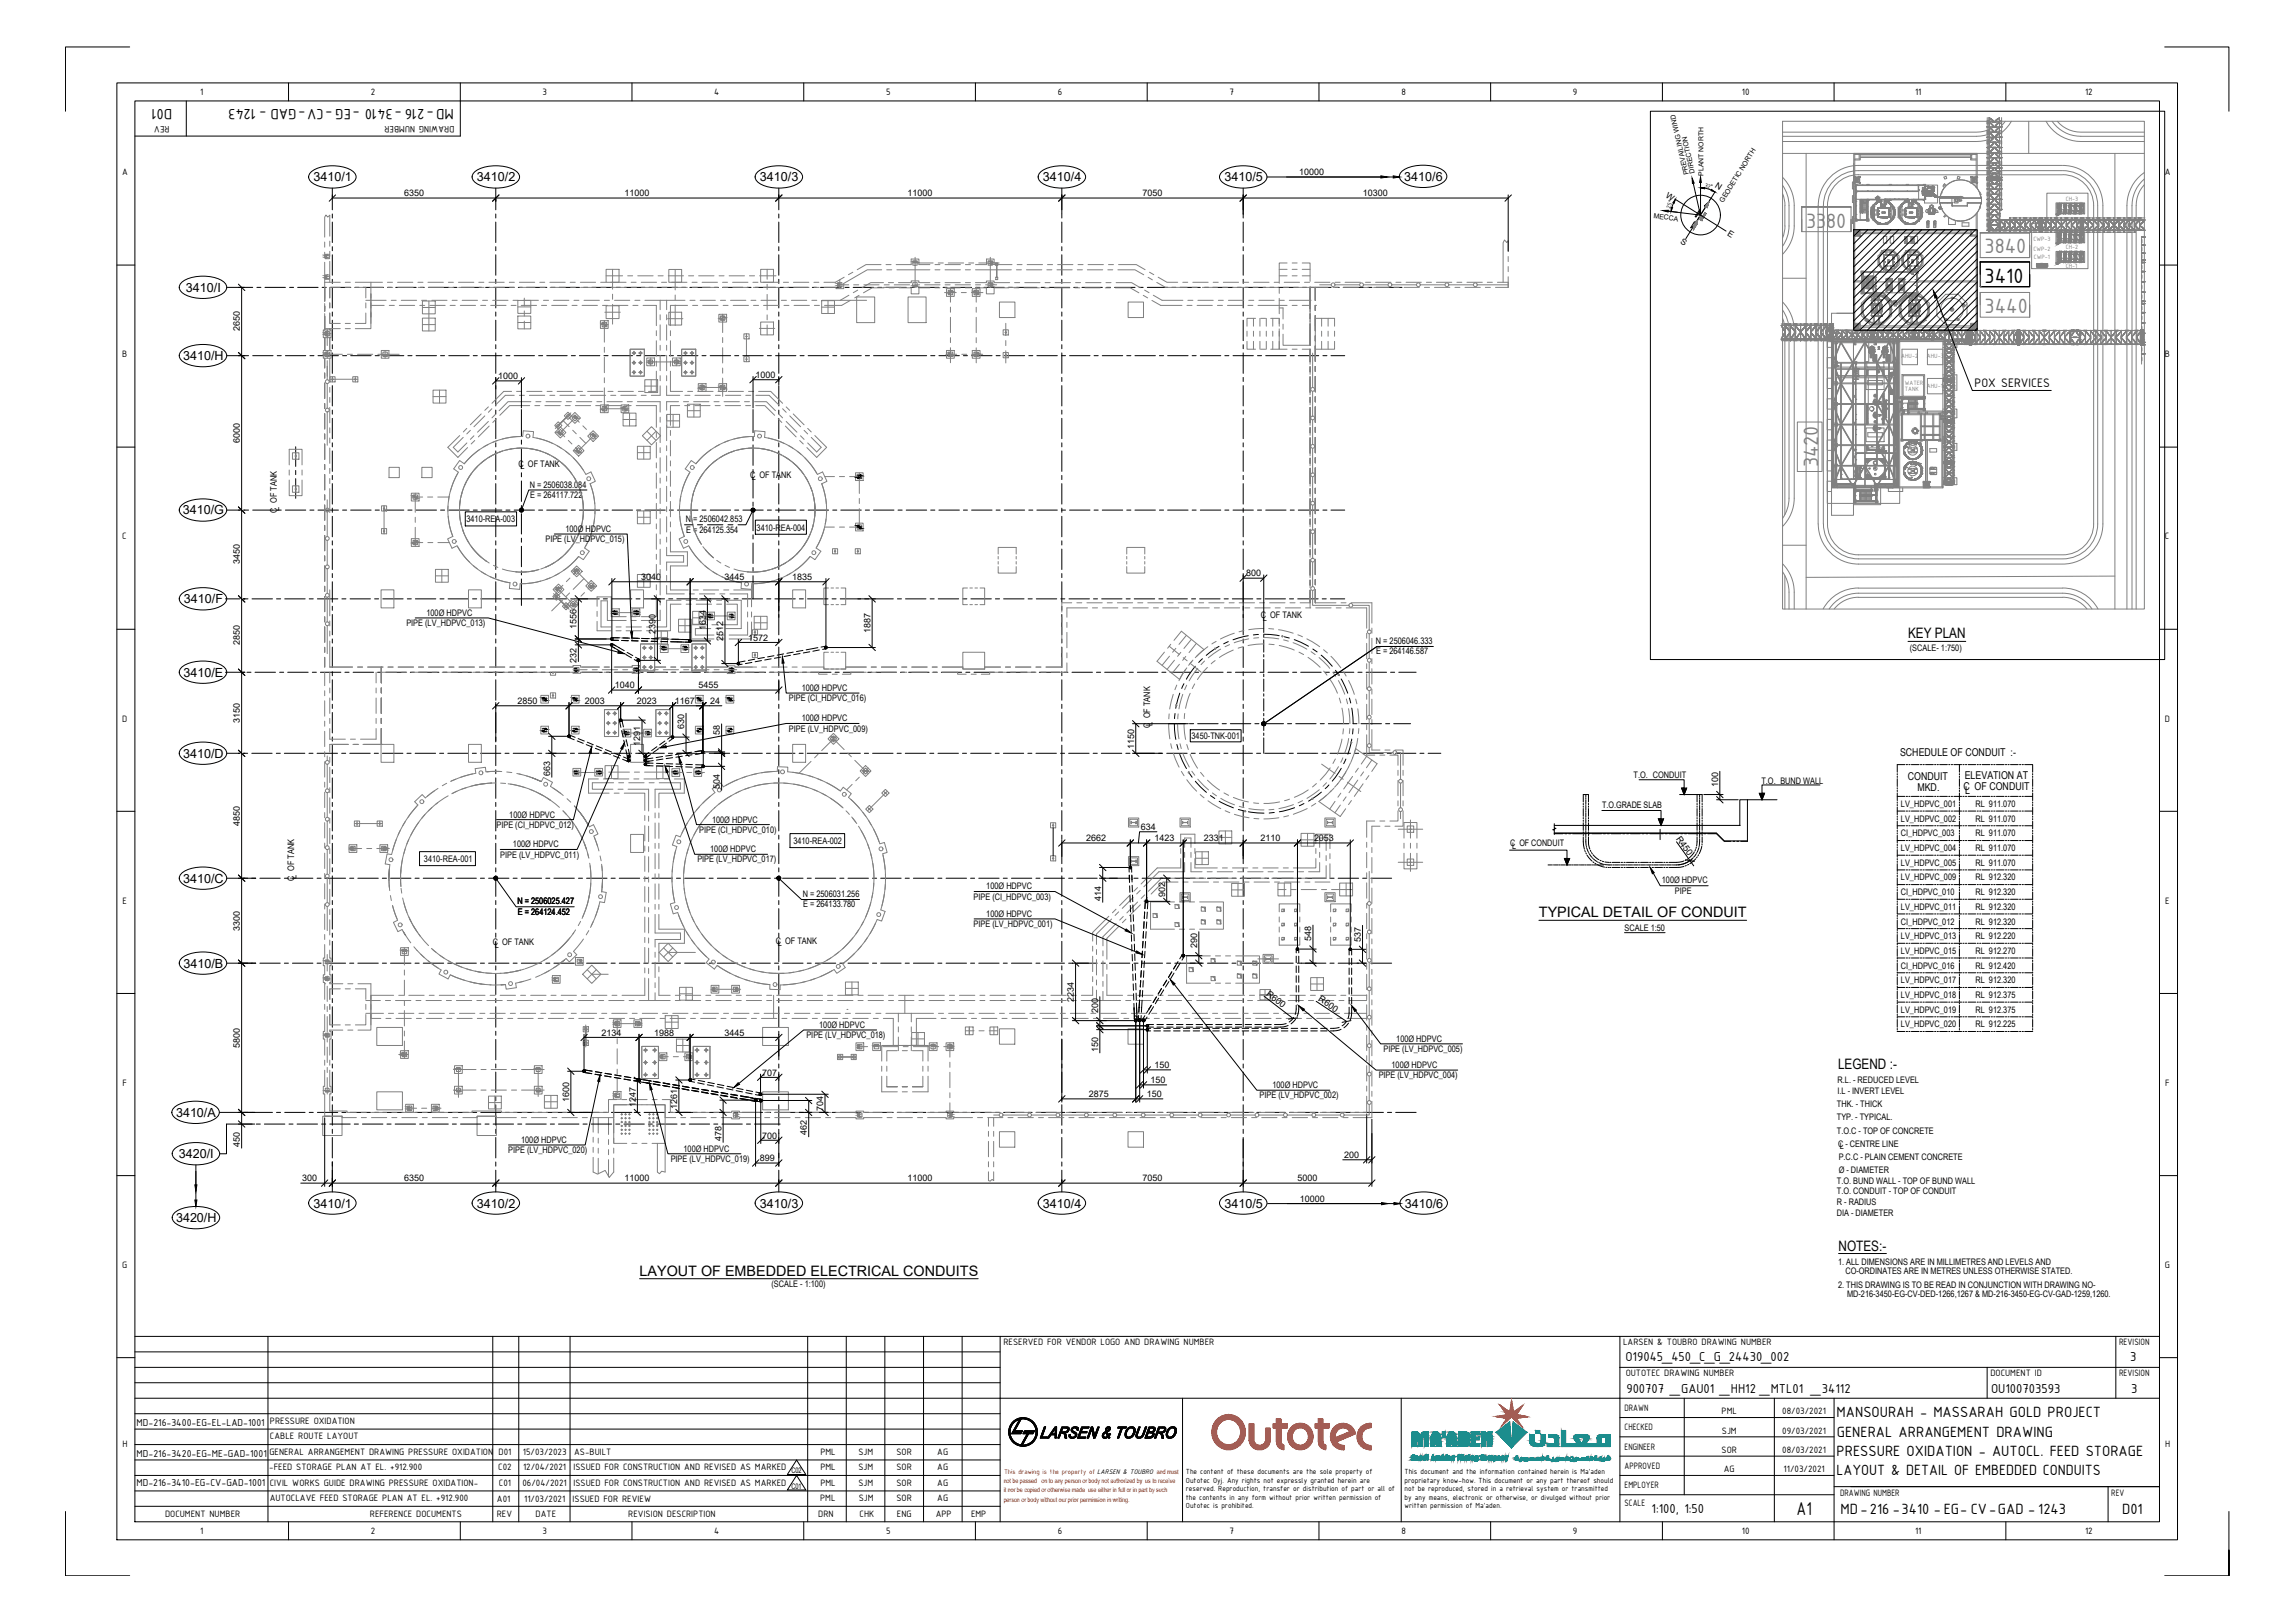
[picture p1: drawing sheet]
<svg xmlns="http://www.w3.org/2000/svg" width="841mm" height="594mm" viewBox="0 0 841 594" stroke-linecap="round" stroke-linejoin="round" font-family="sans-serif">
<defs><g id="words">
<g font-size="8.2" fill="#808080">
<text x="661.8" y="83.3">3380</text>
<text x="727.3" y="92.8">3840</text>
<text x="727.3" y="114.7">3440</text>
<text x="666.2" y="171.1" transform="rotate(-90 666.2 171.1)">3420</text>
</g>
<text font-size="8.2" x="727.3" y="103.5">3410</text>
<text font-size="7.3" x="658.4" y="554.8">A1</text>
<g font-size="5.9">
<text x="63.1" y="39.8" transform="rotate(-180 63.1 39.8)">D01</text>
<text x="166.3" y="39.8" transform="rotate(-180 166.3 39.8)">MD-216 -3410 -EG -CV-GAD - 1243</text>
<text x="673" y="519.1">MANSOURAH - MASSARAH GOLD PROJECT</text>
<text x="673.1" y="526.3">GENERAL ARRANGEMENT DRAWING</text>
<text x="673" y="533.2">PRESSURE OXIDATION - AUTOCL. FEED STORAGE</text>
<text x="673" y="540.4">LAYOUT &amp; DETAIL OF EMBEDDED CONDUITS</text>
<text x="674.5" y="554.5">MD-216 -3410 -EG- CV-GAD - 1243</text>
<text x="777.7" y="554.5">D01</text>
</g>
<g font-size="5.3">
<text x="699.2" y="233.8">KEY PLAN</text>
<text x="564" y="336">TYPICAL DETAIL OF CONDUIT</text>
<text x="673.6" y="391.7">LEGEND :-</text>
<text x="673.8" y="458">NOTES:-</text>
<text x="234.4" y="467.2">LAYOUT OF EMBEDDED ELECTRICAL CONDUITS</text>
</g>
<g font-size="5.1">
<text x="595.7" y="498.4">O19045_450_C_G_24430_002</text>
<text x="780.7" y="498.4">3</text>
<text x="596" y="510.2">900707 _GAU01 _HH12 _MTL01 _34112</text>
<text x="729.6" y="510.2">OU100703593</text>
<text x="781" y="510.2">3</text>
<text x="605.2" y="554.1">1:100, 1:50</text>
</g>
<text font-size="4.9" x="723.6" y="141.8">POX SERVICES</text>
<g font-size="4.6">
<text x="114.9" y="66.4">3410/1</text>
<text x="174.8" y="66.4">3410/2</text>
<text x="278.5" y="66.4">3410/3</text>
<text x="382.2" y="66.4">3410/4</text>
<text x="448.7" y="66.4">3410/5</text>
<text x="514.6" y="66.2">3410/6</text>
<text x="68.1" y="106.9">3410/I</text>
<text x="67.1" y="131.9">3410/H</text>
<text x="67" y="188.4">3410/G</text>
<text x="67.4" y="221">3410/F</text>
<text x="67.2" y="247.8">3410/E</text>
<text x="67.1" y="277.6">3410/D</text>
<text x="67.1" y="323.3">3410/C</text>
<text x="67.2" y="354.4">3410/B</text>
<text x="64.5" y="409.1">3410/A</text>
<text x="65.5" y="424.2">3420/I</text>
<text x="114.9" y="442.3">3410/1</text>
<text x="174.8" y="442.3">3410/2</text>
<text x="278.5" y="442.3">3410/3</text>
<text x="382.2" y="442.3">3410/4</text>
<text x="448.7" y="442.3">3410/5</text>
<text x="514.8" y="442.3">3410/6</text>
<text x="64.5" y="447.6">3420/H</text>
</g>
<g font-size="4">
<text x="696.3" y="276.8">SCHEDULE OF CONDUIT :-</text>
<text x="699.1" y="285.7">CONDUIT</text>
<text x="720" y="285.3">ELEVATION AT</text>
<text x="702.6" y="289.9">MKD.</text>
<text x="719.5" y="289.5">C OF CONDUIT</text>
<text x="720.2" y="290.7">L</text>
<text x="50.1" y="522.2">MD-216-3400-EG-EL-LAD-1001</text>
<text x="50.1" y="533.5">MD-216-3420-EG-ME-GAD-1001</text>
<text x="50" y="544.3">MD-216-3410-EG-CV-GAD-1001</text>
</g>
<g font-size="3.7">
<text x="73.4" y="34.8">1</text>
<text x="135.9" y="34.8">2</text>
<text x="198.8" y="34.7">3</text>
<text x="261.7" y="34.8">4</text>
<text x="324.7" y="34.7">5</text>
<text x="387.7" y="34.8">6</text>
<text x="450.6" y="34.8">7</text>
<text x="513.5" y="34.8">8</text>
<text x="576.4" y="34.7">9</text>
<text x="638.3" y="34.8">10</text>
<text x="701.8" y="34.8">11</text>
<text x="764.1" y="34.8">12</text>
<text x="62.1" y="46.3" transform="rotate(-180 62.1 46.3)">REV</text>
<text x="166.5" y="46.3" transform="rotate(-180 166.5 46.3)">DRAWING NUMBER</text>
<text x="44.7" y="64.2">A</text>
<text x="793.3" y="64.2">A</text>
<text x="44.8" y="130.9">B</text>
<text x="793.4" y="130.9">B</text>
<text x="44.8" y="197.6">C</text>
<text x="793.4" y="197.6">C</text>
<text x="44.7" y="264.3">D</text>
<text x="793.3" y="264.3">D</text>
<text x="44.9" y="331">E</text>
<text x="793.4" y="331">E</text>
<text x="44.9" y="397.7">F</text>
<text x="793.5" y="397.7">F</text>
<text x="44.8" y="464.4">G</text>
<text x="793.4" y="464.4">G</text>
<text x="367.7" y="492.8">RESERVED FOR VENDOR LOGO AND DRAWING NUMBER</text>
<text x="594.8" y="492.8">LARSEN &amp; TOUBRO DRAWING NUMBER</text>
<text x="776.5" y="492.8">REVISION</text>
<text x="595.7" y="504.1">OUTOTEC DRAWING NUMBER</text>
<text x="729.4" y="504.1">DOCUMENT ID</text>
<text x="776.5" y="504.1">REVISION</text>
<text x="98.9" y="521.7">PRESSURE OXIDATION</text>
<text x="595.3" y="516.8">DRAWN</text>
<text x="630.9" y="518">PML</text>
<text x="653.1" y="518">08/03/2021</text>
<text x="98.9" y="527.2">CABLE ROUTE LAYOUT</text>
<text x="595.3" y="523.9">CHECKED</text>
<text x="631" y="525.1">SJM</text>
<text x="653.1" y="525.1">09/03/2021</text>
<text x="44.9" y="530.1">H</text>
<text x="98.7" y="533">GENERAL ARRANGEMENT DRAWING PRESSURE OXIDATION</text>
<text x="182.7" y="532.9">D01</text>
<text x="191.6" y="532.9">15/03/2023</text>
<text x="210.4" y="532.9">AS-BUILT</text>
<text x="300.6" y="532.9">PML</text>
<text x="314.6" y="532.9">SJM</text>
<text x="328.5" y="532.9">SOR</text>
<text x="343.5" y="532.9">AG</text>
<text x="595.3" y="531">ENGINEER</text>
<text x="630.9" y="532.1">SOR</text>
<text x="653.1" y="532.1">08/03/2021</text>
<text x="793.4" y="530.1">H</text>
<text x="98.7" y="538.5">-FEED STORAGE PLAN AT EL. +912.900</text>
<text x="182.6" y="538.5">C02</text>
<text x="191.7" y="538.5">12/04/2021</text>
<text x="210.2" y="538.5">ISSUED FOR CONSTRUCTION AND REVISED AS MARKED</text>
<text x="300.6" y="538.5">PML</text>
<text x="314.6" y="538.5">SJM</text>
<text x="328.5" y="538.5">SOR</text>
<text x="343.5" y="538.5">AG</text>
<text x="595.3" y="538">APPROVED</text>
<text x="631.7" y="539.2">AG</text>
<text x="653.6" y="539.2">11/03/2021</text>
<text x="98.9" y="544.2">CIVIL WORKS GUIDE DRAWING PRESSURE OXIDATION-</text>
<text x="182.8" y="544.2">C01</text>
<text x="191.5" y="544.2">06/04/2021</text>
<text x="210.2" y="544.2">ISSUED FOR CONSTRUCTION AND REVISED AS MARKED</text>
<text x="300.6" y="544.2">PML</text>
<text x="314.6" y="544.2">SJM</text>
<text x="328.5" y="544.2">SOR</text>
<text x="343.5" y="544.2">AG</text>
<text x="595.3" y="545.1">EMPLOYER</text>
<text x="98.8" y="549.8">AUTOCLAVE FEED STORAGE PLAN AT EL. +912.900</text>
<text x="182.1" y="550.3">A01</text>
<text x="192.1" y="550.3">11/03/2021</text>
<text x="209.8" y="550.3">ISSUED FOR REVIEW</text>
<text x="300.6" y="549.8">PML</text>
<text x="314.7" y="549.8">SJM</text>
<text x="328.5" y="549.8">SOR</text>
<text x="343.5" y="549.8">AG</text>
<text x="595.3" y="551.6">SCALE</text>
<text x="674.3" y="548">DRAWING NUMBER</text>
<text x="773.7" y="548">REV</text>
<text x="60.5" y="555.7">DOCUMENT NUMBER</text>
<text x="135.6" y="555.7">REFERENCE DOCUMENTS</text>
<text x="182" y="555.7">REV</text>
<text x="196.3" y="555.7">DATE</text>
<text x="230.2" y="555.7">REVISION DESCRIPTION</text>
<text x="299.9" y="555.7">DRN</text>
<text x="315" y="555.7">CHK</text>
<text x="328.7" y="555.7">ENG</text>
<text x="342.9" y="555.7">APP</text>
<text x="355.8" y="555.7">EMP</text>
<text x="73.4" y="561.7">1</text>
<text x="135.9" y="561.8">2</text>
<text x="198.8" y="561.7">3</text>
<text x="261.7" y="561.7">4</text>
<text x="324.7" y="561.7">5</text>
<text x="387.7" y="561.8">6</text>
<text x="450.6" y="561.7">7</text>
<text x="513.5" y="561.7">8</text>
<text x="576.4" y="561.9">9</text>
<text x="638.3" y="561.7">10</text>
<text x="701.8" y="561.7">11</text>
<text x="764.1" y="561.8">12</text>
</g>
<g font-size="3.3">
<text x="476.1" y="64.2">10000</text>
<text x="148.1" y="71.9">6350</text>
<text x="228.8" y="71.9">11000</text>
<text x="332.6" y="71.9">11000</text>
<text x="418.7" y="71.9">7050</text>
<text x="499.5" y="71.9">10300</text>
<text x="87.9" y="121.4" transform="rotate(-90 87.9 121.4)">2650</text>
<text x="182.6" y="138.9">1000</text>
<text x="276.9" y="138.4">1000</text>
<text x="87.9" y="162.2" transform="rotate(-90 87.9 162.2)">6000</text>
<text x="190" y="171.1">C OF TANK</text>
<text x="190.7" y="171.9">L</text>
<text x="194.1" y="178.6">N = 2506038.084</text>
<text x="274.9" y="175.1">C OF TANK</text>
<text x="275.6" y="176">L</text>
<text x="194.3" y="182.4">E = 264117.722</text>
<text x="101.4" y="187.7" transform="rotate(-90 101.4 187.7)">C OF TANK</text>
<text x="102.3" y="187" transform="rotate(-90 102.3 187)">L</text>
<text x="170.9" y="191.3">3410-REA-003</text>
<text x="251.3" y="191.4">N = 2506042.853</text>
<text x="207.2" y="194.8">100Ø HDPVC</text>
<text x="251.4" y="195.1">E = 264125.354</text>
<text x="277.3" y="194.3">3410-REA-004</text>
<text x="199.9" y="198.6">PIPE (LV_HDPVC_015)</text>
<text x="87.9" y="206.7" transform="rotate(-90 87.9 206.7)">3450</text>
<text x="234.9" y="212.4">3040</text>
<text x="265.5" y="212.4">3445</text>
<text x="290.3" y="212.4">1835</text>
<text x="456.6" y="211.1">800</text>
<text x="156.3" y="225.6">100Ø HDPVC</text>
<text x="462" y="226.5">C OF TANK</text>
<text x="462.7" y="227.3">L</text>
<text x="148.9" y="229.3">PIPE (LV_HDPVC_013)</text>
<text x="211.3" y="230.4" transform="rotate(-90 211.3 230.4)">1556</text>
<text x="240.3" y="232.2" transform="rotate(-90 240.3 232.2)">2390</text>
<text x="258.6" y="230.8" transform="rotate(-90 258.6 230.8)">1634</text>
<text x="319" y="232" transform="rotate(-90 319 232)">1887</text>
<text x="87.9" y="236.4" transform="rotate(-90 87.9 236.4)">2850</text>
<text x="265" y="234.8" transform="rotate(-90 265 234.8)">2512</text>
<text x="274.2" y="234.7">1572</text>
<text x="504.2" y="235.9">N = 2506046.333</text>
<text x="504.3" y="239.7">E = 264146.587</text>
<text x="699.9" y="238.5">(SCALE- 1:750)</text>
<text x="211.3" y="242.8" transform="rotate(-90 211.3 242.8)">232</text>
<text x="189.6" y="257.9">2850</text>
<text x="214.4" y="257.9">2003</text>
<text x="225.3" y="252.1">1040</text>
<text x="233.3" y="257.9">2023</text>
<text x="247.3" y="257.9">1167</text>
<text x="256" y="252.1">5455</text>
<text x="260.2" y="257.9">24</text>
<text x="289.1" y="256.9">PIPE (CI_HDPVC_016)</text>
<text x="293.8" y="253.1">100Ø HDPVC</text>
<text x="87.9" y="264.7" transform="rotate(-90 87.9 264.7)">3150</text>
<text x="250.8" y="267.1" transform="rotate(-90 250.8 267.1)">630</text>
<text x="263.8" y="269.3" transform="rotate(-90 263.8 269.3)">58</text>
<text x="289.1" y="268">PIPE (LV_HDPVC_009)</text>
<text x="293.8" y="264.2">100Ø HDPVC</text>
<text x="421.5" y="266.5" transform="rotate(-90 421.5 266.5)">C OF TANK</text>
<text x="422.3" y="265.9" transform="rotate(-90 422.3 265.9)">L</text>
<text x="234.6" y="273.4" transform="rotate(-90 234.6 273.4)">1291</text>
<text x="415.6" y="274.2" transform="rotate(-90 415.6 274.2)">1150</text>
<text x="436.7" y="270.7">3450-TNK-001</text>
<text x="201.6" y="284.2" transform="rotate(-90 201.6 284.2)">663</text>
<text x="598.7" y="284.9">T.O. CONDUIT</text>
<text x="645.5" y="287">T.O. BUND WALL</text>
<text x="263.8" y="288.9" transform="rotate(-90 263.8 288.9)">504</text>
<text x="629.6" y="288.4" transform="rotate(-90 629.6 288.4)">100</text>
<text x="186.6" y="299.4">100Ø HDPVC</text>
<text x="587.1" y="296.1">T.O.GRADE SLAB</text>
<text x="696.6" y="295.6">LV_HDPVC_001</text>
<text x="723.9" y="295.6">RL 911.070</text>
<text x="87.9" y="302.4" transform="rotate(-90 87.9 302.4)">4850</text>
<text x="181.9" y="303.2">PIPE (CI_HDPVC_012)</text>
<text x="256.2" y="305">PIPE (CI_HDPVC_010)</text>
<text x="260.9" y="301.3">100Ø HDPVC</text>
<text x="418.1" y="304">634</text>
<text x="696.6" y="301">LV_HDPVC_002</text>
<text x="723.9" y="301">RL 911.070</text>
<text x="188" y="310.4">100Ø HDPVC</text>
<text x="290.7" y="309.1">3410-REA-002</text>
<text x="398" y="308.1">2662</text>
<text x="423.1" y="308.1">1423</text>
<text x="441.2" y="308.1">2331</text>
<text x="461.9" y="308.1">2110</text>
<text x="481.5" y="308.1">2053</text>
<text x="553.4" y="309.9">C OF CONDUIT</text>
<text x="554.1" y="310.8">L</text>
<text x="614.1" y="307.2" transform="rotate(54 614.1 307.2)">R450</text>
<text x="696.6" y="306.3">CI_HDPVC_003</text>
<text x="696.6" y="311.7">LV_HDPVC_004</text>
<text x="723.9" y="306.3">RL 911.070</text>
<text x="723.9" y="311.7">RL 911.070</text>
<text x="155.3" y="315.7">3410-REA-001</text>
<text x="183.3" y="314.1">PIPE (LV_HDPVC_011)</text>
<text x="255.6" y="315.9">PIPE (LV_HDPVC_017)</text>
<text x="260.3" y="312.1">100Ø HDPVC</text>
<text x="696.6" y="317.1">LV_HDPVC_005</text>
<text x="723.9" y="317.1">RL 911.070</text>
<text x="107.9" y="322.5" transform="rotate(-90 107.9 322.5)">C OF TANK</text>
<text x="108.7" y="321.8" transform="rotate(-90 108.7 321.8)">L</text>
<text x="609" y="323.4">100Ø HDPVC</text>
<text x="696.6" y="322.5">LV_HDPVC_009</text>
<text x="723.9" y="322.5">RL 912.320</text>
<text x="294.2" y="328.6">N = 2506031.256</text>
<text x="356.8" y="329.5">PIPE (CI_HDPVC_003)</text>
<text x="361.4" y="325.8">100Ø HDPVC</text>
<text x="403.5" y="329.9" transform="rotate(-90 403.5 329.9)">414</text>
<text x="427" y="328.6" transform="rotate(-90 427 328.6)">902</text>
<text x="613.8" y="327.5">PIPE</text>
<text x="696.6" y="327.9">CI_HDPVC_010</text>
<text x="723.9" y="327.9">RL 912.320</text>
<text x="189.6" y="331.3">N = 2506025.427</text>
<text x="189.8" y="335">E = 264124.452</text>
<text x="294.3" y="332.4">E = 264133.780</text>
<text x="361.4" y="335.8">100Ø HDPVC</text>
<text x="696.6" y="333.3">LV_HDPVC_011</text>
<text x="723.9" y="333.3">RL 912.320</text>
<text x="87.9" y="340.8" transform="rotate(-90 87.9 340.8)">3300</text>
<text x="356.8" y="339.5">PIPE (LV_HDPVC_001)</text>
<text x="595.3" y="340.9">SCALE 1:50</text>
<text x="696.6" y="338.6">CI_HDPVC_012</text>
<text x="723.9" y="338.6">RL 912.320</text>
<text x="180.6" y="346.3">C OF TANK</text>
<text x="181.3" y="347.1">L</text>
<text x="284.3" y="345.8">C OF TANK</text>
<text x="285" y="346.6">L</text>
<text x="438.7" y="347.2" transform="rotate(-90 438.7 347.2)">290</text>
<text x="480.5" y="344.8" transform="rotate(-90 480.5 344.8)">548</text>
<text x="498.7" y="344.9" transform="rotate(-90 498.7 344.9)">537</text>
<text x="696.6" y="344">LV_HDPVC_013</text>
<text x="723.9" y="344">RL 912.220</text>
<text x="696.6" y="349.4">LV_HDPVC_015</text>
<text x="723.9" y="349.4">RL 912.270</text>
<text x="696.6" y="354.8">CI_HDPVC_016</text>
<text x="723.9" y="354.8">RL 912.420</text>
<text x="463.9" y="364.6" transform="rotate(38 463.9 364.6)">R600</text>
<text x="696.6" y="360.1">LV_HDPVC_017</text>
<text x="696.6" y="365.5">LV_HDPVC_018</text>
<text x="723.9" y="360.1">RL 912.320</text>
<text x="723.9" y="365.5">RL 912.375</text>
<text x="393.5" y="366.9" transform="rotate(-90 393.5 366.9)">2234</text>
<text x="402.4" y="371" transform="rotate(-90 402.4 371)">200</text>
<text x="483" y="366.4" transform="rotate(34 483 366.4)">R600</text>
<text x="696.6" y="370.9">LV_HDPVC_019</text>
<text x="723.9" y="370.9">RL 912.375</text>
<text x="300.2" y="376.5">100Ø HDPVC</text>
<text x="696.6" y="376.3">LV_HDPVC_020</text>
<text x="723.9" y="376.3">RL 912.225</text>
<text x="87.9" y="383.8" transform="rotate(-90 87.9 383.8)">5800</text>
<text x="220.5" y="379.4">2134</text>
<text x="239.8" y="379.4">1988</text>
<text x="265.5" y="379.4">3445</text>
<text x="295.5" y="380.3">PIPE (LV_HDPVC_018)</text>
<text x="511.7" y="381.6">100Ø HDPVC</text>
<text x="402.4" y="385.4" transform="rotate(-90 402.4 385.4)">150</text>
<text x="507" y="385.3">PIPE (LV_HDPVC_005)</text>
<text x="279.3" y="394">707</text>
<text x="423.1" y="391.3">150</text>
<text x="505.2" y="394.9">PIPE (LV_HDPVC_004)</text>
<text x="509.9" y="391.2">100Ø HDPVC</text>
<text x="399" y="401.8">2875</text>
<text x="420.2" y="401.8">150</text>
<text x="421.6" y="396.7">150</text>
<text x="466.3" y="398.5">100Ø HDPVC</text>
<text x="673.4" y="396.7">R.L. - REDUCED LEVEL</text>
<text x="673.4" y="400.7">I.L - INVERT LEVEL</text>
<text x="208.6" y="403.7" transform="rotate(-90 208.6 403.7)">1600</text>
<text x="233" y="405.3" transform="rotate(-90 233 405.3)">1247</text>
<text x="248.1" y="406.2" transform="rotate(-90 248.1 406.2)">1261</text>
<text x="301.7" y="406.9" transform="rotate(-90 301.7 406.9)">704</text>
<text x="461.6" y="402.3">PIPE (LV_HDPVC_002)</text>
<text x="673.1" y="405.4">THK. - THICK</text>
<text x="673.1" y="410.4">TYP. - TYPICAL.</text>
<text x="87.9" y="420" transform="rotate(-90 87.9 420)">450</text>
<text x="191" y="418.6">100Ø HDPVC</text>
<text x="264.4" y="417.8" transform="rotate(-90 264.4 417.8)">478</text>
<text x="279.3" y="417">700</text>
<text x="295.7" y="415.8" transform="rotate(-90 295.7 415.8)">462</text>
<text x="673.1" y="415.3">T.O.C - TOP OF CONCRETE</text>
<text x="186.3" y="422.3">PIPE (LV_HDPVC_020)</text>
<text x="245.8" y="425.5">PIPE (LV_HDPVC_019)</text>
<text x="250.5" y="421.8">100Ø HDPVC</text>
<text x="278.4" y="425.3">899</text>
<text x="492.5" y="424.2">200</text>
<text x="673.6" y="420">C - CENTRE LINE</text>
<text x="673.8" y="425">P.C.C - PLAIN CEMENT CONCRETE</text>
<text x="674.2" y="420.7">L</text>
<text x="673.8" y="429.6">Ø - DIAMETER</text>
<text x="110.7" y="432.7">300</text>
<text x="148.1" y="432.7">6350</text>
<text x="228.8" y="432.7">11000</text>
<text x="332.6" y="432.7">11000</text>
<text x="418.7" y="432.7">7050</text>
<text x="475.5" y="432.7">5000</text>
<text x="673.1" y="433.5">T.O. BUND WALL - TOP OF BUND WALL</text>
<text x="673.1" y="437.2">T.O. CONDUIT - TOP OF CONDUIT</text>
<text x="476.4" y="440.2">10000</text>
<text x="673.1" y="441.2">R - RADIUS</text>
<text x="673.1" y="445.3">DIA - DIAMETER</text>
<text x="673.6" y="463.2">1. ALL DIMENSIONS ARE IN MILLIMETRES AND LEVELS AND</text>
<text x="676.3" y="466.7">CO-ORDINATES ARE IN METRES UNLESS OTHERWISE STATED.</text>
<text x="282.7" y="471.3">(SCALE - 1:100)</text>
<text x="673.6" y="471.6">2. THIS DRAWING IS TO BE READ IN CONJUNCTION WITH DRAWING NO-</text>
<text x="676.9" y="475">MD-216-3450-EG-CV-DED-1266,1267 &amp; MD-216-3450-EG-CV-GAD-1259,1260.</text>
</g>
<g font-size="3.1">
<text x="628.3" y="68.6" transform="rotate(32 628.3 68.6)">N</text>
<text x="610.2" y="72" transform="rotate(32 610.2 72)">W</text>
<text x="615.6" y="89.1" transform="rotate(32 615.6 89.1)">S</text>
<text x="632.8" y="86.1" transform="rotate(32 632.8 86.1)">E</text>
</g>
<g font-size="2.9">
<text x="434.6" y="539.9">The content of these documents are the sole property of</text>
<text x="514.7" y="539.9">This document and the information contained herein is Ma'aden</text>
<text x="434.6" y="543.1">Outotec Oyj. Any rights not expressly granted herein are</text>
<text x="514.7" y="543.1">proprietary know-how. This document or any part thereof should</text>
<text x="434.6" y="546.2">reserved. Reproduction, transfer or distribution of part or all of</text>
<text x="434.6" y="549.4">the contents in any form without prior written permission of</text>
<text x="514.7" y="546.2">not be reproduced, stored in a retrieval system or transmitted</text>
<text x="514.7" y="549.4">by any means, electronic or otherwise, or divulged without prior</text>
<text x="434.6" y="552.5">Outotec is prohibited.</text>
<text x="514.7" y="552.5">written permission of Ma'aden.</text>
</g>
<g font-size="2.8">
<text x="290" y="539.6">C02</text>
<text x="290" y="545.2">C01</text>
</g>
<text font-size="2.6" fill="#f00" x="367.9" y="539.7">This drawing is the property of LARSEN &amp; TOUBRO and must</text>
<g font-size="2.5">
<text x="618.9" y="63.9" transform="rotate(-103 618.9 63.9)">PREVAILING WIND</text>
<text x="621.1" y="63.3" transform="rotate(-103 621.1 63.3)">DIRECTION</text>
<text x="624.2" y="64.4" transform="rotate(-90 624.2 64.4)">PLANT NORTH</text>
<text x="631.5" y="74.4" transform="rotate(-58 631.5 74.4)">GEODETIC NORTH</text>
<text x="605.9" y="79.9" transform="rotate(7 605.9 79.9)">MECCA</text>
</g>
<g font-size="2.4" fill="#808080">
<text x="757" y="73.8">CH-3</text>
<text x="745.2" y="88.4">CWP-3</text>
<text x="745.2" y="91.8">CWP-2</text>
<text x="745.3" y="95">CWP-1</text>
<text x="757" y="91.1">CH-2</text>
<text x="757" y="98">CH-1</text>
<text x="696.8" y="131.1">AHU-2</text>
<text x="706.1" y="131.2">AHU-3</text>
<text x="698.1" y="141.2">WATER</text>
<text x="698.1" y="143.3">TANK</text>
<text x="706.1" y="142">AHU-1</text>
</g>
<g font-size="2.4" fill="#f00">
<text x="367.8" y="543.2">not be passed on to any person or body not authorized by us to receive</text>
<text x="367.8" y="546.5">it nor be copied or otherwise made use either in full or in part by such</text>
<text x="367.8" y="550">person or body without our prior permission in writing.</text>
</g>
<g font-size="2.3">
<text x="624.6" y="68.4" transform="rotate(16 624.6 68.4)">32°</text>
<text x="612.1" y="76.5" transform="rotate(-70 612.1 76.5)">25°</text>
</g>
</g></defs>
<!-- layer: CI-EXISTING -->
<g fill="none" stroke="#808080" stroke-width=".37">
<path d="M653.2 44.4h132.6v178.7h-132.6zM653.2 56.2h132.6M661.9 56.2v166.9M679.3 59.9v24.6M679.3 56.2v64.8M679.7 58.2h2v.4h-2zM679.7 56.2v8.6M681.3 56.6v1.6M681.7 56.6v1.6M681.7 57.7h40.5M681.7 57.2h40.5M722.2 56.6v2h2"/>
<path d="M722.2 58.2h2M722.5 56.6v1.6M724.2 56.2v8.6M724.3 56.2v.4h-44.6M724.6 56.2v12.8M728.2 50.2l.8 .1zM728.2 53.9l.8 .1zM728.2 57.7l.8 .1zM728.2 46.4l.8 .1zM728.2 50.3h.8l-.7 .1M728.2 46.5h.8M728.2 57.8h5.3"/>
<path d="M728.2 50.3h5.2M728.2 46.5h5.3M728.2 44.2l.1 1.2zM728.2 47.8l.1 1.2zM728.2 55.3l.1 1.2zM728.2 59.1l.1 1.2zM728.2 51.5l.1 1.3zM728.2 43.1v21.9M728.3 50.3l.7 .1M728.3 50.2h.1M728.3 50.1h.7l-.7 .2M728.3 46.4h.7l-.7 .1"/>
<path d="M728.3 53.9h.1M728.3 46.5l.7 .1M728.3 53.9h.7M728.3 50.3h.6M728.3 46.4h.1M728.3 46.5h.6M728.3 54.2h.7M728.3 57.7l.7 .1h-.7M728.3 57.8h.6M728.3 57.7h.1M728.9 47.9l.1 1M728.9 47.9h.1"/>
<path d="M729 47.9h.1M728.9 56.4h.1M728.9 44.3v1l.1-1M728.9 44.3h.1M729 44.3h.1M728.9 51.6l.1 1.1M728.9 51.6h.1M729 51.6h.1M728.9 59.2h.2M728.9 48.9h.2M728.9 55.4h.1M728.9 52.7h.2"/>
<path d="M729 54.2h.1M728.9 54h.1M728.9 57.8h.1M729 54h.1M728.9 50.3h.1M728.9 46.5h.1M729 59.2l-.1 1M729.1 47.9h.1M729 44.3v1l.1-1M729.1 44.3h.1M729 55.4l-.1 1M729 55.4h.1"/>
<path d="M729 44.2l.1 .1M729 55.3l.1 .1M729 53.4l.1 1.3zM729.1 51.6h.1M729 51.5l.1 .1M729 45.3h.1M729 44.3l-.1 1M729.1 56.4h.1M729 59.1v1.1zM729 47.8l.1 .1M729 48.4l3.7 3.8h-3.7l3.7-3.8zM729 55.9l1.9-1.9 1.8 1.9z"/>
<path d="M729 54l1.9-1.8 1.8 1.8M729 57.8l1.9-1.9 1.8 1.9M729 44.6h3.7l-1.8 1.9zM729 46.5l1.9 1.9 1.8-1.9M729 57.8l-.7 .1M729 57.8v.1M729 50.1l-.8 .2M729 46.4l-.8 .1M729 54h-.8h5.3M729 53.9h.1M729 47.9v1.1M729 51.7v1"/>
<path d="M729 57.7l-.8 .1M729 46.5l-.7 .1M729.1 59.2l-.1 1M729.1 55.4l-.1 1.1M729.1 44.3l-.1 1.1M729.1 47.9l-.1 1.1M729.1 51.6l-.1 1.2M729.1 59.2l-.1 1.1M729.1 47.9l-.1 1M729.1 56.4l-.1-1v1.1M729.1 51.6l-.1 1.1M729.4 43.4l1 .9"/>
<path d="M729.5 59.2l.9-.9zM729.5 43.4l.9 .9zM729.5 45.1l.9 .9M729.5 47l.9 .9M729.5 48.9l.9 .9M729.5 45.1l.9 .8M729.5 46.9l.9 1zM729.5 48.8l.9 1zM729.5 45.1l.9 .9zM730.2 59.7h1.3M730.2 57.8h1.3M730.2 52.2h1.3"/>
<path d="M730.2 53.9l1.3 .1zM730.2 44.6l1.3 .1zM730.2 50.3h1.3zM730.2 46.5h1.3M730.2 50.3h1.3M730.2 48.4h1.3zM730.2 52.1l1.3 .1zM730.2 54h1.3M730.2 55.9h1.3M730.2 59.6l1.3 .1zM730.2 55.9h1.3zM730.2 57.8l1.3 .1z"/>
<path d="M730.2 46.5l1.3 .1zM730.4 52.6l-.9 1zM730.4 56.4l-.9 1zM730.4 50.7l-.9 1zM730.4 56.4l-.9 .9M730.4 52.6l-.9 .9M730.4 54.6l-.9 .9M730.9 57.8l1.8 1.9h-3.7zM731.3 44.2l1-.8zM731.3 58.3l1 .9zM731.3 54.6l1 .8zM731.3 50.8l1 .8z"/>
<path d="M731.3 56.5l1 .8zM731.3 52.7l1 .8zM731.4 56.4l.9 .9M731.4 52.6l.9 .9M732.2 45.1l-.8 .9zM732.2 48.8l-.8 1zM732.2 46.9l-.8 1zM732.3 48.9l-.9 .9M732.6 47.9l.1 1M732.6 47.9h.1M732.7 47.9h.1M732.6 44.3v1l.1-1"/>
<path d="M732.6 44.3h.1M732.7 44.3h.1M732.6 56.4h.1M732.6 51.6l.1 1.1M732.6 51.6h.1M732.7 51.6h.1M732.6 59.2h.3v1M732.6 48.9h.3M732.6 55.4h.1M732.6 52.7h.3M732.7 57.8h.1M732.8 54h.1"/>
<path d="M732.7 50.3h.1M732.7 46.5h.1M732.7 53.4v1.3zM732.7 56.5h.1M732.7 59.1h.1M732.7 45.4h.1M732.7 44.2h.1M732.7 55.3h.1M732.7 47.8h.1M732.7 49h.1M732.7 51.5h.1M732.7 52.8h.1"/>
<path d="M732.7 57.7l.9 .1zM732.7 59.1v1.1M732.7 59.2l-.1 1M732.7 50.3h.8zM732.7 50.1l.8 .2h-.8M732.7 46.4l.9 .1zM732.7 46.5h.8zM732.7 46.5h.7M732.7 54.2h.1M732.7 54h.1M732.7 54l.7 .1M732.7 53.9h.7"/>
<path d="M732.7 53.9l.8 .1M732.7 53.9v.1M732.7 47.9v1.1M732.7 44.3l-.1 1M732.7 55.4l-.1 1M732.7 57.7l.8 .1h-.8M732.7 51.7v1M732.7 51.7h.1M732.7 43.1l-1.8 1.5-1.9-1.5 .1 42-.1-.8M732.7 53.4v1.3M732.7 50.2l.9 .1zM732.7 46.4l.8 .1h-.8"/>
<path d="M732.7 53.9l.9 .1zM732.7 43.1l.1 42M732.7 43.1l.1 21.9M732.8 44.3v1l.1-1M732.8 44.3l.1 1M732.8 45.3h.1M732.9 44.3h.1M732.8 55.4h.1M732.9 56.4h.1M732.9 47.9h.1M732.8 59.1v1.1zM732.9 51.6h.1"/>
<path d="M732.8 50.3h.7M732.8 50.3h.1M732.8 50.3l-.1 .1M732.8 46.5l-.1 .1M732.8 57.8h.1M732.8 46.5h.1M732.9 56.4l-.1-1-.1 1.1M732.9 55.4l-.1 1.1M732.9 47.9l-.1 1M732.9 51.6l-.1 1.1M732.9 44.4a11.2 11.2 0 0 1-8.6 4h-71.1M733.4 59.1l.1 1.2z"/>
<path d="M733.4 57.8l-.7 .1 .8-.1M733.4 51.5l.1 1.3zM733.4 47.8l.1 1.2zM733.4 50.1h.1M733.4 50.1l-.7 .2h.8M733.4 50.3h.1M733.4 54l-.7 .2M733.4 54h.1M733.4 57.7h.1M733.4 57.7l-.7 .1h.8M733.4 57.8h.1M733.4 55.3l.1 1.2z"/>
<path d="M733.4 46.4h.1M733.4 46.4l-.7 .1h.8M733.4 46.5h.1M733.4 44.2l.1 1.2zM733.4 46.5v.1M733.4 50.3v.1M733.4 54.1v.1M733.4 57.8v.1M733.5 54h-.8h.8M733.5 50.3h.1M733.5 46.5h.1M733.5 54h.1"/>
<path d="M733.5 57.8h.1M733.5 43.1v21.9M734.9 44.4a12.7 12.7 0 0 1-10.6 5.5h-71.1M737.1 44.4a14.7 14.7 0 0 1-12.8 7.4h-71.1M743.4 44.4v11.8M749.8 44.4a14.7 14.7 0 0 0 12.7 7.4h23.3M752 44.4a12.9 12.9 0 0 0 10.5 5.5h23.3M753.9 44.4a11.4 11.4 0 0 0 8.6 4h23.3M775 56.2v166.9M653.2 67.9a12.8 12.8 0 0 1 2.4 7.4v7.5M653.2 64.9a14.7 14.7 0 0 1 4.3 10.4v7.5M653.2 70.9l.8 2.5 .1 1.9"/>
<path d="M654.1 75.3v7.5M660.3 75.8v9.1h18v-9.1h-18h18h-18v9.1v-4.6M679.3 66.7h-.5v2.5h.5M679.3 71.7h-.5v2.5h.5M679.3 79.3h-.5v2.5h.5M679.4 64.9l2.1-.1v2.1h-2.1M679.4 66.9h.2M679.4 65h2.1M679.4 66.8h2.1M679.4 66.9h.1M679.4 64.9h.1M679.4 64.9h.2"/>
<path d="M679.5 66.9h.1M679.5 64.9h.1M679.5 64.9v2M679.6 66.9h.1M679.6 64.9h.1M679.7 72.5v.9h.3M679.7 65v1.8M679.7 66.9v.6M679.7 68.4v4.1M679.7 73.4v6.8M679.7 72.5h.2M679.9 73v-.2l.1 .2"/>
<path d="M679.9 73h.1M679.9 73h19.2M680 70h.2zM680 66.3h.1M680 65.5h.1M680 64.9v2l.1-.5M680 70.2h23.1M680 66.4h.3M680 69.6h.1M680 70.3h.1M680 70.6h.1M680 75.4h.1"/>
<path d="M680 73.8h.1M680 78.6h.1M680 70.4v10v-10M680 72.2h.1M680 70.2h.1M680 77h.1M680 68h.1M680.1 68h.1M680.1 70.2h.1M680 68.2v1.5v-1.5M680.1 69.9h.1M680 69.5v.1"/>
<path d="M680 67.9h.1M680 78.5v.1M680 69.9h.1M680 68.2h.1M680 72.8h.1M680 69.7h.1M680 70.4h.1M680.1 70.6h.1M680.1 73.8h.1M680.1 78.5h.1M680.1 75.4h.1M680.1 68.4h.1"/>
<path d="M680.1 69.7v-1.5v1.5M680.1 69.5h.1M680.1 68l-.2 .2v-.4l.4 .2M680.1 67.9l-.1 .1M680.1 70.1l-.1 .2M680.1 64.9l-.1 .5M680.1 70h23M680.2 65.1h.5v1h-.5zM680.2 67.9h.1M680.2 70.1h.1M680.2 65.9h.5M680.2 65.8h.5"/>
<path d="M680.2 70.2h.1M680.2 70.1v.1M680.2 65.5h.1M680.2 65.4h.1M680.3 65.5h.1M680.3 65.4h.1M680.2 65.8h.4M680.3 65.3h.1M680.3 65.3v.1M680.3 65.2h.1M680.3 66.1h.1M680.3 66.1h.2"/>
<path d="M680.4 65.6h.1M680.4 65.3h.1M680.4 65.2h.1M680.4 65.5h.1M680.4 67.9h22.3zM680.4 70.1h22.4zM680.4 66.1h.1M680.5 66.1h.1M680.4 65.5v.1M680.4 65.2v.1M680.5 65.2h.1M680.5 65.3h.1"/>
<path d="M680.5 65.5h.1M680.5 65.5v.1M680.5 65.5l-.1 .1M680.5 65.6h.1M680.5 65.2v.1M680.5 70.1h.1M680.5 65.4h.1M680.5 67.9h.1M680.5 67.8v-.3h-.8v.9h.2M680.6 67.9h.1M680.6 65.4h.1M680.6 65.3h.1"/>
<path d="M680.6 65.5h.1M680.6 65.3v.1M680.6 65.4v.1M680.6 65.5h-.1M680.6 65.5l-.2 .1M680.6 65.5l-.2-.2v.3M680.6 70.1h.1M680.7 65.4h.2M680.7 64.9v.5M680.7 66.4v.5l.2-.5M680.9 66.3h.1M680.8 66.3h.1"/>
<path d="M680.9 65.5h.1M680.8 65.5h.1M680.9 65.4v1h-.4M680.9 64.9v.5M681 60.6h74.8M681 60.6a14.8 14.8 0 0 0-14.7 14.7v116.6a14.7 14.7 0 0 0 14.7 14.7M681.3 66.9h.1M681.3 64.9h.1M681.4 64.9h.1M681.3 66.9h.2M681.4 66.9h.1M681.4 64.9v2"/>
<path d="M681.7 78h2.4v2.6h-.3M681.7 73v7.6M681.7 77.6h.1M681.7 74.9h.1M681.8 77.9h.1M681.7 77.9h.1M681.7 73.2h.1M681.7 73.6h.1M681.7 76.2h.1M681.7 77.5h.1M681.7 77.7l.8 .1M681.7 73.3h.1"/>
<path d="M681.8 74.9h.1M681.8 77.7v-4.4v4.4M681.8 73.5h.1M681.8 76.3h.1M681.8 73v5M681.8 74.8h.3M681.8 73.8h.3M681.8 75.4h.3M681.9 73.1h.1M681.8 73.1h.1M682.1 77.8h.1M682.1 77.4l-.3 .2"/>
<path d="M682.1 77.1l-.3 .1M682.1 76.8l-.3 .1M682.1 76.6h-.3M682.1 76.3h-.3M682.1 75.9l-.3 .1M682.1 75l-.3 .1M682.1 74.4l-.3 .1M682.1 74.1l-.3 .1M682.1 75.6l-.3 .1M682.1 73l6.9 .1M682.1 73v.1M682.1 73.5v4.3"/>
<path d="M682.1 73h6.9M682.1 73.6h.1M682.1 73.9v3.8M682.1 77.7h.1M682.1 75.1h.1M682.1 77.4h.1M682.1 73.9h.1M682.1 73.8h.1M682.1 76.3h.1M682.1 73.8v3.9M682.1 73.6v.2M682.1 73.9v3.5"/>
<path d="M682.1 77.4v.3M682.2 73h.1M682.3 73.1h.1M682.3 73.5v.6h.2M682.4 67.9h.1M682.4 70.1h.1M682.5 73.5h.1M682.5 73.9h.1M682.5 73.9v3.6M682.5 73.6v3.9M682.5 77.5h.1M682.5 77.5v.1"/>
<path d="M682.5 77.7h.1M682.5 73.6v.3M682.5 77.6v.1M682.5 77.7v.2M682.5 75.7h.1M682.5 73.6h.1M682.5 77.9h.1M682.5 77.7h1.6M682.5 77.6h.1M682.5 73.6v4.1v-4.1M682.6 75.5h1.5M682.6 76.4l1.5 .1"/>
<path d="M682.6 73.5l-.1 4.5M682.6 73.9h1.5M682.6 74.2h1.5M682.6 75.2h1.5M682.6 77.1h1.5M682.6 77.4h1.5M682.6 76.7h1.5M682.6 73.5h1.6M682.6 76.1h1.5M682.6 74.5h1.5M682.6 74.8h1.5M682.6 75.8h1.5"/>
<path d="M683.9 73h.1M683.9 73.1h.1M684.1 73.5h.1M684.1 78.3h.1M684.1 78.4h.1M684.1 73.9h.1M684.1 75.7h.1M684.1 73.9v3.6M684.1 73.6v3.9M684.1 77.5h.1M684.1 77.7h.1M684.1 77.5v.2"/>
<path d="M684.1 77.9h.1M684.1 73.6v4.1M684.1 73.6v.3M684.1 78.1h.1M684.1 73.6h.1M684.1 67.8v-.3h.8v.3M684.1 73.5v4.5M684.1 78h.1M684.1 77.6h.1M684.1 77.6v.1M684.1 77.7v.2M684.1 73.9v.1"/>
<path d="M684.1 78.2v2M684.2 73.2h.5M684.2 73.1v.4h-2.4M684.2 73.4h.2M684.2 73.5l-.1 7.1M684.2 70.1h.1M684.2 67.9h.1M684.3 73.4l-.1 .7M684.3 73.2h.4M684.3 73.2h.1M684.3 67.8v.2M684.4 73.2v7.3"/>
<path d="M684.5 70.1h.1M684.5 67.8v.2M684.5 73v.1M684.6 73.2l-.1 7.4M684.6 70l-.1 .2M684.7 67.9h.1M684.7 73.2h.1M684.7 67.8v.1M684.7 73.2h4.6M684.9 73.2v.2h-.3M685.5 73h.1M685.5 73.1h.1"/>
<path d="M685.7 77.9v.3M685.7 77.7h.1M685.7 77.7v.1M685.7 77.9h.1M685.7 77.6v.1M685.7 77.5h.1M685.7 78.1h.1M685.7 77.6h.1M685.7 78.2h.1M685.7 78.1v.1M685.7 77.7v.3M685.7 77.8h.1"/>
<path d="M685.7 77.9v.1M685.7 78h.1M685.7 77.9v.2M685.7 77.5v.1M685.7 77.9l.2 1.1zM685.7 77.9l.1 .9M685.7 77.9l.2 1.1M685.7 78.1l.1 .4M685.7 77.8v.1M685.7 77.9v.4zM685.7 77.6v.4M685.7 78.2l.1 .5"/>
<path d="M685.7 78.3h.1M685.7 77.2h.1M685.7 77.1h.1M685.7 77.4h.1M685.7 78.3l.1 .3M685.7 77.4v.1M685.8 77.9h.1M685.8 77.7h.1M685.8 77.8h.1M685.7 77.3v.1M685.7 77.2v.2M685.7 77.3h.1"/>
<path d="M685.7 77.4v.2M685.7 77.2v.5M685.7 78.4l.1 .3M685.7 78.3l.1 .5M685.7 77.1v.5zM685.8 78.7h.1M685.8 77.6h.1M685.8 78.6h.1M685.8 76.9h.1M685.8 76.9l-.1 .2 .1-.2M685.8 77.8v.1M685.8 78.6v.1"/>
<path d="M685.8 78.6v.3M685.8 78.7v.1M685.8 76.9l-.1 .3M685.8 78.7v.2M685.8 78.8h.1M685.8 76.8h.1M685.8 78.8l.1 .2M685.8 78.9l.1 .1M685.8 78.8v.1M685.8 76.8v.1M685.8 76.8v.3M685.8 78.8l-.1-.9 .2 1.1"/>
<path d="M685.8 78.9l.2 .4M685.8 78.8l.1 .2zM685.8 76.8l-.1 .4M685.9 79h.1M685.9 79l.4 .9M685.9 79l.3 .8M685.9 76.7h.1M685.9 79v.1M685.9 76.7l-.2 .9zM685.9 79l.4 .9zM685.9 79v.2M685.9 79.2h.1"/>
<path d="M685.9 76.5h.1M686 76.6h.1M685.9 76.5v.1M685.9 76.6h.1M685.9 78.9h.1M685.9 76.6l-.2 .8M685.9 79.2l.1 .3M685.9 79.1h.1M685.9 78.9l-.1-1 .1 1.1M685.9 76.5l-.2 1.1zM685.9 76.5v.2M685.9 76.6l-.2 1"/>
<path d="M685.9 76.6l-.2 1zM685.9 76.5l-.1 .4M685.9 78.9l.4 1-.4-.9M685.9 79.2l.4 .7zM685.9 78.9l.4 1zM685.9 79l.3 .6M685.9 78.9v.1M685.9 76.6l-.2 .9M685.9 76.5l-.1 .3M685.9 79.2l.2 .4M686 76.6l-.2 1M686 76.4h.1"/>
<path d="M686 76.4v.1M686 79.2v.1M686 79.3l.1 .3M686 79.2l.1 .4M686 76.6l-.2 1zM686 76.6l-.3 1M686 76.6l.4-1-.4 1M686 76.4l.4-.9-.5 1M686 79.2h.1M686 76.3h.1M686 76.3l-.1 .2M686 79.3l.1 .3-.1-.3"/>
<path d="M686 79.3h.1M686 79.3l.2 .5M686 70.1h.1M686 76.2h.1M686 76.2v.1M686 76.2l-.1 .3M686 67.9h.1M686.1 70.1h.1M686.1 79.6h.1M686.1 76l-.1 .3M686.1 79.6l.2 .3zM686.1 79.6l.1 .2"/>
<path d="M686.1 79.6l.1 .2zM686.1 79.6l.2 .5M686.2 75.9h.1M686.2 75.9l-.2 .3M686.2 79.8h.1M686.2 75.9l-.2 .3 .1-.2M686.2 79.7v.1M686.2 75.9l-.3 .6M686.2 75.8h.1M686.2 79.8l.1 .1M686.3 79.9h.1M686.2 75.8l-.3 .7"/>
<path d="M686.3 75.7h.1M686.3 75.7l-.1 .1M686.3 79.9v.2M686.3 80h.1M686.3 75.7l-.1 .2zM686.3 75.7l-.3 .4M686.3 75.7l-.1 .2M686.3 75.6h.1M686.3 75.6v.1M686.3 80l.1 .7h.7M686.4 75.5h.1M686.4 75.6l-.1 .1"/>
<path d="M686.4 80h.1M686.4 75.6h.1M686.4 75.5l-.2 .4zM686.4 75.6l-.5 1zM686.4 75.5l-.5 1.1zM686.4 75.6l-.4 .8M686.4 75.6l-.4 .7M686.4 73.1v.1M686.4 75.1l-.9 .9v3.6l.9 1M686.4 75.5l-.2 .3M686.4 75.6h.1a3.7 3.7 0 0 0 0 4.4M686.5 75.5h.1"/>
<path d="M686.4 75.6l-.4 1M686.4 75.6l-.4 1zM686.4 75.5l-.1 .1M686.9 74.9h.1M686.9 75v5.7M686.9 78.4h1.3M686.9 77.2h1.3M686.9 76.8h1.3M686.9 78.8h1.3M687 74.8h.1M687 74.9h.1M687.1 74.8h.1"/>
<path d="M687 74.8v.1M687.1 74.7h.1M687 74.8l-.1 .1M687.1 74.7l-.3 .2M687.1 74.7l.9-.6-.9 .6M687.1 74.7l.9-.6zM687.1 74.7l.7-.5-.7 .5M687.1 74.9l-.2 .7M687.1 74.9h-.7v.6M687.1 74.7v.1M687.1 74.8l.9-.7zM687.2 74.6h.1"/>
<path d="M687.2 74.6l-.1 .1M687.2 73h.1M687.2 73.1h.1M687.2 74.6l-.3 .3M687.3 72.4h.1M687.3 74.6h-.1M687.3 74.5h.1M687.3 74.5l-.1 .1M687.4 74.5h.1M687.4 74.5h-.1M687.4 74.5l-.2 .1M687.4 74.5l-.3 .2"/>
<path d="M687.4 72.3v.1M687.4 74.4h.1M687.4 72.3h.1M687.4 74.4l-.2 .2M687.4 74.4v.1M687.4 74.4l-.1 .1M687.4 72.7h.1M687.4 74.4l.2-.1zM687.5 72.7h.1M687.4 72.5h1.1M687.5 72.4h.1M687.5 72.8h.1"/>
<path d="M687.5 72.5h.1M687.5 72.5v.2M687.5 72.9h.3M687.5 72.7h.2M687.5 74.4h.1M687.5 72.3h.1M687.5 72.3h.2M687.6 72.3h.1M687.5 72.5h.2M687.7 72.5h.1M687.5 72.3h1M687.5 72.3v.6"/>
<path d="M687.6 74.4h-.2M687.6 72.7h.1M687.6 74.4h-.1M687.6 72.9h.1M687.6 72.7v.2M687.7 72.7h.1M687.6 74.3h.1M687.6 72.7v.1M687.7 72.8h.1M687.7 72.3h.1M687.7 72.3l-.2 .2M687.7 72.7v.1"/>
<path d="M687.7 74.2h.1M687.7 72.9h.1M687.7 72.7l-.1 .2M687.7 72.3h.4M687.7 72.8h.2M687.7 74.2l-.1 .1M687.7 74.2l-.2 .2M687.7 72.3l.3 .1M687.7 72.3h.3M687.7 72.3v.2M687.8 74.2h.1M687.8 72.7h.1"/>
<path d="M687.8 72.8h.1M687.8 74.2l.1-.1zM687.8 72.8l-.1 .1M687.8 72.8v.1M687.8 74.2l-.4 .3M687.9 73.8h.1M687.9 74.1h.1M687.9 77.2v1.2M687.9 74.1l-.1 .1M687.9 70.1h.1M687.9 73.7h.6M687.9 67.9h.1"/>
<path d="M687.9 72.9h.1M687.9 72.9h.4M687.9 72.7l.2 .1M687.9 74.1v.1M687.9 72.7h.1M687.9 72.7v.2M687.9 72.5v.2M687.9 72.7l.6-.2-.2 .4h-.4M687.9 73.6h.1M687.9 73.7h.1M687.9 74.1l.3-.1zM687.9 74.1l-.2 .1"/>
<path d="M687.9 73.6l.5 .1M687.9 74.1l1.1-.4zM687.9 74.1l-.8 .6M688 73.7h.1M687.9 73.6v.5M687.9 73.6l.3 .1M688 73.5l-1.5 1.5 .1 5.7 1.5 1.5h3.7l1.4-1.5 .1-5.7-1.3-1.3M688 73.3h.1M688 73.6h.1M688 74.1h.1M688 74.1l-.9 .7M688 72.5h-.3h.4"/>
<path d="M688 72.4l-.3 .1M688 74.1l1-.4zM688 74.1l1-.3zM688 71.9h.2M688 74.1l-.9 .6M688 73.6l-.1 .1M688 73.2v.1M688 73.6v-.3v.3M688 71.9h.1M688 78.8l.2 .3M688 73.3v.4M688 73.3v.4z"/>
<path d="M688 73.2v.5zM688 73.3l.1 .4M688 72v.2M688 72.5l.1-.3v.3M688 72.5h.1M688 73.8h.1M688.1 73.7h.1M688 73.2l.1 .1M688 73.7v-.4l.1 .4M688 73.2h.1M688 73.2v1M688.1 73.3v.4v-.4"/>
<path d="M688.1 71.9h.1M688.1 72.8h.1M688.1 74.1h.1M688.1 72.9h.1M688.2 72.8h.1M688.1 73.2v.1M688.1 73.7v-.4v.4M688.1 73.2v.8M688.1 72.3l.1 .1M688.1 74v.1M688.2 73.7h.1M688.1 73.2l.1 .5"/>
<path d="M688.1 72.3h.4M688.2 73.5l-.1 .2M688.2 73.4h.1M688.2 72.4h.1M688.2 73.3v.1M688.2 73.3h.1M688.2 73.2l-.1 .1M688.2 73.2l.1 .5M688.2 73.5v.2M688.2 73.2h.1M688.2 76.3h.1M688.2 77.2h.1"/>
<path d="M688.2 78.3h.1M688.2 77.4h.1M688.2 79.4h.1M688.2 74h.1M688.2 78.5h.1M688.2 78.5v.9zM688.2 78.5v.9M688.2 77.4v.9M688.2 77.4v.9zM688.2 76.3v.9zM688.2 76.3v.9M688.2 72v.2"/>
<path d="M688.2 71.9h.1M688.2 73.5v-.2v.4M688.2 73.2v.8M688.2 76.6l-.2 .2M688.2 74l-.3 .1M688.2 73.3v.4M688.2 73.2v.5M688.2 76.2h.1M688.2 79.5h.1M688.2 76.3v3.1M688.2 72.5h.3M688.2 72.4l.3-.1v.2l-.3-.1"/>
<path d="M688.3 73.7h.1M688.2 77.2v.2M688.2 78.3v.2M688.2 72.9h.1M688.3 73.9h.1M688.3 73.3h.1M688.3 73.3v.4M688.3 72.9h.1M688.3 73.9l-.1 .1M688.3 73.8h.1M688.3 73.2l-.1 .3M688.3 73.2v.7"/>
<path d="M688.3 73.2h.1M688.3 72.8h.1M688.3 72.7h.1M688.3 79.5h.1M688.3 76.1h.1M688.3 72.7l-.2 .1M688.3 79.6h.1M688.3 73.2v.5v-.5M688.3 76.2h1zM688.3 76.2h1M688.3 76.1h1zM688.3 76.1l1 .1z"/>
<path d="M688.3 76.1h1M688.3 79.5h1zM688.3 79.6l1-.1zM688.3 79.6h1zM688.3 79.5h1M688.3 76.2h.1M688.3 72.7v.2M688.3 72.7v.1M688.4 73.7h.1M688.3 72.7h-.1M688.4 73.9h.1M688.4 73.6h.1"/>
<path d="M688.4 73.2h.1M688.4 73.3l-.1 .4M688.4 76.1h.1M688.4 76.2h.1M688.4 79.5h.1M688.4 73.2v.4v-.4M688.4 76.1h.9zM688.4 76.2h.9zM688.4 79.5h.9zM688.4 79.6h.9zM688.4 73.9l-.8 .5M688.4 73.8h.1"/>
<path d="M688.4 73.6l-.1-.3v.4M688.4 73.3v.3zM688.4 73.6l-.1 .1M688.4 73.7v.2M688.4 73.4h.9M688.4 73.6v.1M688.5 73.8h.1M688.5 73.7h.1M688.5 72.5h.1M688.5 72.3h.1M688.5 73.9l-.3 .1M688.5 73.8l-.3 .2"/>
<path d="M688.5 73.9h.1M688.5 72.3v.2M688.5 72.3h-.3M688.6 73.8h.1M688.5 73.8v.1M688.5 72.3l-.8-.1-.1 .3M688.6 79.6a2.02 2.02 0 0 0 2.6 0M688.7 73.8h.1M688.8 73h.1M688.8 73.8h-.1M688.8 73.8h.1M688.8 73.1h.1"/>
<path d="M688.8 73.8h-.3M688.9 73.8h-.4M689 73.7h.1M689 73.7l-.2 .1M689 73.7l-.1 .1M689 73.8h.1M689 73.7l-1 .4M689 73.8l-1 .3M689 73.7h.3M689.1 73.7h.1M689.1 73.8h.1M689.1 73.8h-.5"/>
<path d="M689.1 73.8h-.1M689.2 73.8h.1M689.2 73.7h.1M689.2 73v.1M689.2 73.1h.1M689.2 73.7h-.2M689.3 79.6h.1M689.3 79.5h.1M689.3 76.1h.1M689.3 76.2h.1M689.3 75.7l-.7 .4M689.3 73.8l-.9 .3-1.4 .8"/>
<path d="M689.3 73v1.9M689.3 75.3h.1M689.3 74.9l.1 1.2M689.3 75.3v.8M689.3 74.5h.1M689.3 73.6h.1M689.3 76.3h.1M689.3 73.2h.1M689.3 74.9h.1M689.3 75.2v.9M689.3 75.2h.1M689.3 75.2v.1"/>
<path d="M689.3 75v.2zM689.3 74.9v1.2M689.3 73.3v1.4M689.3 75v.3M689.3 79.5h.2M689.3 73.3h.1M689.3 76.2h.8M689.3 74.7h.1M689.3 75.8h.1M689.3 75h.1M689.3 76.1v.1M689.3 75.2v.7"/>
<path d="M689.3 76h.1M689.3 75.9h.1M689.3 76v.1M689.4 76.2h.1M689.3 75.9l.1 .1M689.4 76h.1M689.3 75.9v.4M689.3 74.6h.1M689.4 73.1h1.1v1.8h-1.1zM689.4 75.9h.7zM689.4 76h.7h-.7M689.4 76h.7z"/>
<path d="M689.4 75.9h.1M689.4 76.1h.1M689.4 76v.1M689.4 76.1v.1M689.4 76l-.1 .1M689.4 75.9h.7M689.4 73l-7.7 .1M689.4 75.5h1.1M689.4 75.9l.7 .1M689.4 76.1l-.1 .1M689.4 75.8h1.1M689.4 75.2h1.1"/>
<path d="M689.4 79.5h.1M689.4 79.6h.1M689.5 76.2h.1M689.4 79.5h1zM689.4 79.6h1zM689.4 79.5h1M689.5 79.6h.1M689.5 79.5h.1M689.5 76.3h.1M689.5 79.5h.9zM689.5 79.6h.9zM689.6 76.2h.1"/>
<path d="M689.6 76.2h.4M689.6 76.2h.4zM689.6 76.2h.4h-.4M689.7 67.9h.1M689.7 70.1h.1M690 76.2h.1M690.1 76h-.7h.7M690.1 76h.1M690.1 76.1h.1M690.1 76v.1M690.1 76.2h.1M690.1 75.9h.1"/>
<path d="M690.1 76.1v.1M690.1 75.9v.2M690.1 76.1h.4M690.1 76.2h.5M690.2 76.1h.1M690.2 76.2h.1M690.2 76.1h1M690.2 76.1h1zM690.2 76.1h-.9M690.4 79.5h.1M690.4 79.6h.1M690.4 79.7h.1"/>
<path d="M690.4 79.4h.1M690.4 79.5v.1M690.4 79.5h-2.1M690.5 79.5h.1M690.5 79.4h.1M690.5 79.7h.1M690.5 79.6h.1M690.4 79.7h.8M690.4 79.4h.9M690.5 79.7h.7zM690.5 79.7h.7h-.7M690.5 74.9h.1"/>
<path d="M690.5 79.5v.1M690.5 79.5l-.1 .1M690.5 79.6v.1M690.5 79.7h.7M690.5 73h8.9M690.5 74.9v1.2M690.5 79.4v.1M690.5 74.6h.1M690.5 75.8h.1M690.5 75h.1M690.5 76.2h.1M690.5 75.2l.1 .9"/>
<path d="M690.5 75.2h.1M690.5 74.5h.1M690.5 73.6h.1M690.5 73.2h.1M690.5 75.2v.1M690.5 75.8v.3M690.5 75v.2M690.5 75.3h.1M690.6 79.5h.1M690.6 79.4h.1M690.6 75.8h.1M690.6 75v.2z"/>
<path d="M690.6 75h.1M690.6 76.2h.1M690.6 75.2v.6M690.6 75.2h.1M690.6 75.2l-.1 .9M690.6 74.5h.1M690.6 79.4h.4M690.6 79.5h.4M690.6 73.5h.1M690.6 76.2h1.7M690.6 74.9h-.1M690.6 75.8v.3"/>
<path d="M690.6 74.9v1.2M690.6 75.3h.1M690.6 79.5h.4zM690.6 79.4h.4zM690.6 73.3v1.4M690.6 73.7h.2M690.6 73.7h.1M690.6 73.2h2.3M690.6 75.8l.7 .4M690.6 73.9l.9 .2 1.3 .8M690.6 73v1.9M690.6 73.4h.9"/>
<path d="M690.6 73.7l.6 .1M690.7 73.7h.1M690.7 73h.1M690.7 73.8h.1M690.8 73.7h.1M690.8 73.8h.1M690.8 77.7v-.2h-1.2v.7h1.2v-.3M690.8 77.7l.2 .2zM690.9 73.7h.1M690.8 74.9l.1 .1M690.8 73.8l1 .3zM690.8 73.8l1.1 .3z"/>
<path d="M690.8 73.7l1 .4M690.8 73.7l1.1 .4zM690.8 73.7l1.1 .4M690.9 73h8.2zM690.9 73.7l.1 .1M690.9 74.8l.3 .1M690.9 73.7l1 .4M690.9 73.7l.8 .3zM691 73.8h.2M691 79.4h.1M691 79.5h.1M691 73.8h.1"/>
<path d="M691.1 73h.1M691 73h.1M691 74.6h.1M691.1 73.8h.1M691.1 79.5h.1M691.1 79.4h.1M691.1 74.9h.1M691.2 76.2h.1M691.1 76.1h.1M691.1 79.4h.2M691.1 79.4v.1M691.1 76.2h.2"/>
<path d="M691.2 79.5h.1M691.2 76.1h.1M691.2 74.7h.1M691.2 73.8h.1M691.1 76.2h.1M691.2 79.4h.1M691.2 74.7l-.3 .1M691.2 74.8v.1M691.2 79.7h-.7h.7M691.2 79.7h.1M691.2 79.6h.1M691.2 79.5v.1"/>
<path d="M691.2 79.6v.1M691.2 74.7v.1M691.2 79.4v.2M691.2 74.8h.1M691.2 73.8l.5 .2M691.2 79.5h1M691.3 79.5h.1M691.3 79.4h.1M691.3 79.6h.1M691.3 76.1h.1M691.3 76.2h.1M691.3 73.8h.1"/>
<path d="M691.3 76.1h1zM691.3 76.1l1 .1zM691.3 76.2h1zM691.3 74.8l-.3-.3-.2 .4M691.3 74.8l-.4 .2M691.3 76.1h1M691.3 79.5h1zM691.3 79.6h1zM691.3 79.5h1M691.3 73.9h.1M691.3 73.8l.1 .1M691.3 73.8l.3 .2"/>
<path d="M691.3 73.8l1 .6M691.3 73.9l.6 .2M691.3 73.9h.2M691.4 73.7h.1M691.4 73.9h.1M691.4 73.9l.3 .1M691.4 73.6v.1M691.4 73.7l.1 .1M691.4 73.7l.1 .2M691.5 73.6h.1M691.5 73.5h.1M691.5 73.8h.1"/>
<path d="M691.5 73.7h.1M691.5 73.6v.1M691.5 73.5v.1M691.5 73.2h.1M691.5 73.4l-.1 .2M691.5 73.4l-.1 .3 .3 .1 .3-.1-.1-.2M691.5 73.2v.4M691.5 67.9h.1M691.5 73.7l.3 .1M691.5 73.3h.1M691.5 70.1h.1M691.5 73.9l.1 .1"/>
<path d="M691.5 73.9h.1M691.5 73.6v-.4v.5M691.5 73.8h.2M691.5 73.3v.3M691.5 73.2v.4v-.3M691.5 73h.1M691.5 73.2v.6M691.6 73.2v.5v-.4M691.6 73.2h.1M691.6 73.8h.1M691.6 73.7h.1M691.6 73.3h.1"/>
<path d="M691.6 73.3l-.1 .4M691.6 73.3l.1 .4v-.4M691.6 73.3l.1 .4M691.6 74h.1M691.6 73.7h.2M691.6 73.2v.8M691.6 73.7l-.1 .1M691.7 74h.1M691.7 73.8h.1M691.7 73.6h.1M691.7 73.3v.4l.1-.4M691.7 73.7h.1"/>
<path d="M691.7 73.5v.2M691.7 73.8v.2M691.7 73.5h.1M691.7 73.5v-.3v.5M691.7 74l.1 .1M691.8 73.8h.1M691.8 73.7h.1M691.8 74.1h.1M691.8 73.7v-.4v.4M691.8 73.7l-.1 .1M691.8 73.2v.8M691.8 73.2h.1"/>
<path d="M691.8 74.1v-.3v.3M691.8 73.7v-.5v.5M691.9 73.6h.1M691.8 74.1l.9 .7M691.8 73.3v.4M691.8 73.3h-.1M691.8 73.3l.1 .3zM691.8 74.1l1 .7zM691.8 74.1l1 .7M691.9 73.7h.1M691.8 73.8l.1 .3M691.8 73.7v.1"/>
<path d="M691.9 74.1h.1M691.9 73.5h.1M691.9 74.1l.2 .1M691.9 73.2l-.1 .1M691.9 74.1v-.3v.3M691.9 73.2h.1M691.9 73.8h.1M691.9 73.2v.4M691.9 74.1l.9 .6M691.9 74.1l.6 .4-.6-.4 .2 .1M691.9 74.1l.9 .6zM691.9 73.5v.1"/>
<path d="M691.9 73.7h-.1M691.9 73.2l-.1 .5M691.9 74.1l.1 .1M691.9 73.7v.1M691.9 73.5l.1 .1M691.9 73.5l.1 .2M692 74.1h.1M692 73.7h.1M692 73.6v.1M692 73.7l-.3 .1M692 73.6l-.2 .2-.4-.2M692 74.2h.1"/>
<path d="M692.1 74.2h.1M692.1 74.2l.3 .2M692.1 74.2l.1 .1M692.1 74.2v.1M692.2 74.3h.1M692.2 74.3l.2 .1zM692.2 76.1h.1M692.3 79.5h.1M692.3 76.1h.1M692.3 79.6h.1M692.3 76.2h.1M692.3 67.8v-.3h.8v.3"/>
<path d="M692.3 73.2v.2h.8v-.2M692.3 74.4h.1M692.3 78.3h.1M692.3 79.4h.1M692.3 78.5h.1M692.3 77.2h.1M692.3 76.3h.1M692.3 77.4h.1M692.3 76.2v3.2M692.3 77.4l.1 .9M692.3 77.4v.9M692.3 77.4v.9z"/>
<path d="M692.4 78.5h.1M692.3 77.2l.1-.9v.9M692.3 76.3l.1 .9M692.3 76.3v.9zM692.3 76.3v.9M692.3 78.5v.9zM692.3 76.2v.1M692.3 77.2v.2M692.3 78.3v.2M692.3 78.4h.6M692.3 77.2h.6M692.4 78.3h.1"/>
<path d="M692.4 79.4h.1M692.4 74.4h.1M692.4 77.4h.1M692.4 76.3h.1M692.4 77.2h.1M692.4 77.4v.9M692.4 77.4v.9zM692.4 77.2h-.1M692.4 76.3v.9zM692.4 76.3v.9M692.4 78.5v.9zM692.4 78.5v.9"/>
<path d="M692.4 76.8h.5M692.4 78.8h.5M692.4 74.4l.2 .1M692.4 74.4l.1 .1M692.4 74.5h.1M692.4 74.4l.2 .2M692.4 74.4v.1M692.5 74.5h.1M692.4 74.4l.3 .2M692.5 74.5l.3 .2M692.5 73.2h.1M692.5 74.5l.1 .1"/>
<path d="M692.5 67.8v.2M692.6 74.5h.1M692.6 74.6h.1M692.6 73h.1M692.6 74.6l.1 .1M692.7 74.6h.1M692.7 70.1h.1M692.7 74.7h.1M692.7 67.8v.2M692.7 73v.2M692.7 74.8h.1M692.8 74.8h.1"/>
<path d="M692.8 74.7h.1M692.8 74.7l.2 .2M692.8 74.9l.1 .7M692.8 74.9h.6v.7M692.8 74.7l.1 .2M692.8 70l-.1 .2M692.8 74.9h.1M692.9 74.8h.1M692.9 74.9h.1M692.8 74.8l.1 .1M692.9 73.2h.1M692.9 73.2h6.2"/>
<path d="M692.9 67.8v.2M692.9 74.8v6.1M692.9 74.8l-.1 .1M693.3 67.9h.1M693.4 70.1h.1M693.4 75.1l.9 .9v3.6l-.9 1M693.4 75.7h.1M693.4 75.6h.1M693.5 75.7h.1M693.5 75.6h.1M693.5 75.6v.1M693.5 75.7l.4 1z"/>
<path d="M693.5 79.9h.1M693.5 79.9l-.1 .2M693.5 75.7l.5 1M693.5 75.6h-.2a3.7 3.7 0 0 1 0 4.4M693.5 75.7l.2 .4zM693.5 75.7l.5 1zM693.5 80h.1M693.5 75.7l.4 1M693.5 75.7l.2 .3M693.6 79.9h.1M693.6 75.7h.1M693.6 75.7v.2"/>
<path d="M693.6 75.7v.1M693.6 75.7l.3 .8-.3-.8M693.6 75.7l.4 1M693.6 79.9h-.1M693.6 79.8v.1M693.6 79.8h.1M693.6 75.8l.4 .9M693.6 75.8h.1M693.6 75.9h.1M693.6 75.9l.1 .1M693.7 79.7h.1M693.7 79.8l-.3 .4"/>
<path d="M693.7 79.8h.1M693.7 75.9v.1M693.7 76h.1M693.7 75.9l.1 .4M693.7 79.7l-.3 .4zM693.7 76l.2 .5-.1-.2M693.7 76.1h.1M693.7 76.1l.1 .2zM693.7 76.1l.2 .3M693.7 76.1l.2 .4M693.8 79.5h.1M693.8 79.5l-.1 .2"/>
<path d="M693.8 79.5l-.2 .4M693.8 76.2v.1M693.8 79.3h.1M693.8 76.3h.1M693.8 76.3l.1 .2M693.8 76.3l.2 .4M693.8 79.3v.2M693.8 79.3l-.4 .8M693.8 79.3l-.1 .4M693.8 79.3l-.1 .5M693.9 79.1h.1M693.9 79.3h.1"/>
<path d="M693.9 79.3l-.2 .3M693.9 79.3l-.5 .8M693.9 79.1l-.5 1zM693.9 79.1l-.5 1M693.9 79.3l-.1 .2M693.9 79.1l-.1 .2M693.9 79.1v.2M693.9 79.2v.1M693.9 79.1v.1M693.9 76.5h.1M693.9 76.7h.1M693.9 76.6h.1"/>
<path d="M693.9 76.6l.1 .1M693.9 76.7l.2 1.1zM693.9 76.7l.2 1.1M693.9 76.5l.1 .2M693.9 79.1l-.5 1 .5-.9M693.9 79.2l-.1 .1M694 79h.1M694 76.7h.1M694 76.7v.1M694 76.7v.2M694 76.7l.1 1.1-.1-1M694 76.7l.1 1.1z"/>
<path d="M694 76.7l.1 1.1M694 79l-.1 .1M694 78.9h.1M694 76.8h.1M694 76.8l.1 .9M694 76.8l.1 .3M694 78.9l-.1 .2M694 78.3l-.1 .8M694 76.8v.1M694 78.7h.1M694 78.8h.1M694 78.8v.1"/>
<path d="M694 76.9h.1M694 77.1h.1M694 76.9l.1 .8M694 77l.1 .1M694.1 78h.1M694 78h.1M694 76.9v.2M694 77l.1 .3M694 76.9v-.2l.1 .6M694 78.1l-.1 1zM694 78.8l-.1 .4M694 76.9l.1 .5"/>
<path d="M694.1 78.5l-.1 .3zM694.1 78.5h.1M694.1 78.1h.1M694.1 78.2l-.2 .9M694.1 77.8h.1M694.1 77.9h.1M694.1 78.2v.1M694.1 78.2h.1M694.1 78.4h.1M694.1 77.4h.1M694.1 77.3v.5zM694.1 77.4v.1"/>
<path d="M694.1 77.1v.5M694.1 77.1v.2M694.1 77.8v.1M694.1 78.3h.1M694.1 78.3v.1M694.1 78.2v.2M694.1 78.5l-.1 .4M694.1 78.1l-.2 1M694.1 78.1l-.2 1zM694.1 77.9v.2M694.1 78.4l-.1 .3M694.1 77.5h.1"/>
<path d="M694.1 77.6h.1M694.1 78.1v.1M694.1 77.4v.2M694.1 77.7h.1M694.1 77.6v.1M694.1 77.5v.1M694.1 77.9v.5M694.1 78.1v.4zM694.1 78.1l-.1 .8 .1-.8M694.1 77.9v.1M694.1 77.4v.7M694.1 77.7l.1 .1"/>
<path d="M694.2 73h.1M694.2 77.8l-.1 .2M695.1 67.9h.1M695.2 70.1h.1M695.4 67.9h.1M695.4 70.1h.1M695.7 73h.1M695.7 77.7h.1M695.7 77.7l.1 .2M695.8 78.3v.3M695.8 78.2h.1M695.8 78.3h.1"/>
<path d="M695.8 77.6h.1M695.8 77.9h.1M695.8 77.7h.1M695.8 77.9v.3M695.8 78.1h.1M695.8 78.1v.1M695.8 73h.1M695.8 77.8h.1M695.8 77.4h.1M695.8 77.4l.2-.8-.2 1M695.8 77.5l.2-.9-.2 1M695.8 77.5h.1"/>
<path d="M695.8 77.4v.1M695.8 77.7v.3M695.8 77.2l-.1 .5M695.8 77.2v.2M695.8 77.3v.1M695.8 77.8v.1M695.8 77.9v.1M695.8 78h.1M695.8 77.9v.2M695.8 78.2v.1M695.8 77.9l.1 1.1zM695.8 77.9l.1 .9"/>
<path d="M695.8 77.9l.1 1.1M695.8 78.3l.1 .5M695.8 78.1v.4M695.8 77.6v.5M695.8 77.9l.2 1.1M695.8 78.2l.1 .5M695.8 78.6h.1M695.8 77.2h.1M695.8 77.1h.1M695.8 77.6v.1M695.8 77.3h.1M695.8 78.4l.1 .3"/>
<path d="M695.8 78.6l.1 .1M695.8 77.9l.2 1.1zM695.8 78.6l.1 .3M695.9 78.7h.1M695.9 78.8h.1M695.9 78.8v.2M695.9 78.8v.1M695.9 76.9l-.1 .2 .1-.2M695.9 76.9h.1M695.9 78.8v.2zM695.9 78.7v.1M695.9 76.9l-.1 .3"/>
<path d="M695.9 78.7v.2M695.9 79h.1M695.9 79l.4 .8M695.9 79l.4 .9M695.9 78.9v.1M695.9 76.8v.1M695.9 76.8h.1M695.9 76.7h.1M695.9 76.7l-.1 .9zM695.9 76.8l-.1 .4M695.9 76.8l-.1 .3M695.9 79v.1"/>
<path d="M695.9 78.8l-.1-.9 .1 1.1M695.9 79l.3 .6M695.9 78.9l.1 .4M695.9 79l.1 .2M695.9 79l.5 .9M695.9 79.1h.1M695.9 76.5h.1M695.9 76.6h.1M695.9 79l-.1-1.1 .2 1.1M695.9 79l.5 .9zM695.9 76.5v.3M696 79.2h.1"/>
<path d="M696 79.2l.1 .3zM696 78.9h.1M696 79.2v.1M696 76.5v.1M696 76.6h.1M696 76.5h.1M696 76.5l-.1 .1M696 76.6l-.2 1zM696 76.5l-.1 .4M696 76.5l-.2 1.1zM696 76.6l-.2 1M696 76.5l-.1 .2"/>
<path d="M696 78.9l-.2-1 .2 1.1M696 78.9v.1M696 78.9l.4 1zM696 79l.2 .6M696 79.3l.2 .3zM696 76.3h.1M696 76.3v.2M696 76.4h.1M696 76.4v.1M696 79.3l.2 .3M696 76.4l.4-.9-.4 1M696 79.3l.2 .5"/>
<path d="M696.1 76.3h-.1M696.1 76.2h.1M696.1 76.2l-.1 .3M696.1 76.2v.1M696.2 79.6h.1M696.2 79.6v.2M696.2 76l-.2 .3M696.2 79.6v.2zM696.2 79.7h.1M696.2 79.6l.2 .5M696.2 79.6l.1 .3zM696.2 75.9h.1"/>
<path d="M696.2 75.9l-.1 .3M696.2 76l-.1 .3M696.2 75.9l-.2 .6M696.2 79.7v.1M696.2 79.8h.1M696.2 75.8h.1M696.2 79.8l.1 .1M696.2 75.8l-.2 .5M696.3 79.9h.1M696.3 79.8h.1M696.3 79.8v.1M696.3 75.8h.1"/>
<path d="M696.3 79.9l.2 .2M696.3 79.9l.1 .2M696.3 75.7h.1M696.3 75.7l-.1 .1M696.3 75.7l-.2 .4M696.3 75.7l-.1 .2zM696.3 75.7v.1M696.4 80h.1M696.3 80h.2M696.3 75.7l-.1 .2M696.4 79.9h.1M696.4 75.7h.1"/>
<path d="M696.4 75.5h.1M696.4 75.6l-.1 .1M696.4 75.5l.2 .1a3.6 3.6 0 0 0 0 4.4M696.5 75.5h.1M696.4 75.5l-.2 .4zM696.4 75.6l-.4 .8M696.4 75.6v.1M696.4 75.6l-.4 .7M696.5 75.6h.1M696.5 75.6l-.5 1zM696.5 75.6l-.5 1M696.5 75.5l-.5 1z"/>
<path d="M696.5 80v.7h.6M696.5 75.5l-.3 .3M696.5 75.5h-.1M696.5 75.1l-.9 .9v3.6l.9 1M697 74.9h.1M697 67.9h.1M697 74.9v5.9M697 74.8h.1M697 78.4h1.3M697 77.2h1.3M697 76.8h1.2M697 78.8h1.2"/>
<path d="M697.1 74.8h.1M697 70.1h.1M697 74.8v.1M697.1 74.9h.1M697.1 74.8h-.1M697.2 74.8h.1M697.1 74.7v.1M697.1 74.8l-.1 .1M697.1 74.7h.1M697.1 74.7l-.2 .2M697.1 74.8l.9-.7zM697.1 74.7l.9-.6z"/>
<path d="M697.1 74.7l.7-.5zM697.1 74.9h-.6l-.1 .7M697.1 74.9l-.1 .7M697.2 74.8h-.1M697.2 74.8l.9-.7zM697.2 74.6h.1M697.2 74.6l-.1 .1M697.2 74.7l-.1 .1M697.3 74.6h.1M697.3 74.6h-.1M697.3 74.6l-.1 .1M697.3 74.6l-.2 .1"/>
<path d="M697.3 73h.1M697.3 74.5h.1M697.3 74.5l-.1 .1M697.4 74.5h.1M697.4 74.5l-.1 .1M697.4 74.5l-.3 .2M697.5 74.4h.1M697.5 74.4l-.1 .1M697.5 74.4l-.2 .2M697.5 74.4l-.2 .1M697.5 74.4l.2-.1zM697.6 74.4l-.2 .1"/>
<path d="M697.7 74.3h.1M697.8 74.2h.1M697.8 74.2l-.1 .1M697.8 74.2l-.3 .2M697.8 74.2l.2-.1zM697.8 74.2l-.4 .3M697.9 74.1h.1M697.9 77.2v1.2M697.9 74.2h.1M697.9 73.7h.6M697.9 73.7v.1M697.9 74.1v.1"/>
<path d="M697.9 73.8h.1M698 73.7h.1M698 73.6h.1M698 73.6l.5 .1M698 74.1h.1M698 73.6v.1M698 74.1h-.1M698 74.1l-.5 .3M698.1 73.7h.1M698.1 73.6h.1M698 74.1l1.1-.3zM698 74.1l1-.4z"/>
<path d="M698 74.1l-.9 .7 1-.7M698 74.1l-.9 .6M698 73.8h.1M698 73.6h.5M698 73.7v.4M698 78.8l.2 .3M698.1 74.1h.1M698.1 73.6v-.3v.3M698.1 73.2v.1M698.1 73.2v.5v-.4M698.1 73.3v.3M698.1 73.7h-.1"/>
<path d="M698.1 73.6l-.1 .1M698.1 74.1l1-.3zM698.1 73.5l-1.5 1.5 .1 5.7 1.4 1.5h3.7l1.6-1.5v-5.7l-1.4-1.3M698.1 73.2v.9M698.1 73.3v.4M698.1 74.1l-.1 .1M698.1 73.2v.5v-.5M698.1 73.3h.1M698.1 73.8h.1M698.1 73.3v.4zM698.2 73.7h.1M698.2 73.2v.5z"/>
<path d="M698.2 73.2h.1M698.2 73.2l-.1 .5M698.2 74h.1M698.2 73.4h.1M698.2 73.3h.1M698.2 77.4h.1M698.2 76.3h.1M698.2 78.3h.1M698.2 79.4h.1M698.2 77.2h.1M698.2 78.5h.1M698.2 73.2v.1"/>
<path d="M698.2 76.3v.9zM698.2 76.3l.1 .9zM698.3 78.5h.1M698.3 77.4h.1M698.2 78.5l.1 .9zM698.2 78.5v.9zM698.2 73.3v.1M698.2 74l-.2 .1M698.2 77.4l.1 .9zM698.2 77.4v.9zM698.2 73.3v.7M698.2 73.4l.1 .3"/>
<path d="M698.2 76.6l-.2 .2M698.2 73.4l.1 .1M698.3 77.2h.1M698.3 78.3h.1M698.3 79.4h.1M698.3 76.3h.1M698.3 74h.1M698.3 73.7h.1M698.3 76.3v.9zM698.3 76.3v.9M698.3 78.5v.9zM698.3 73.2h.1"/>
<path d="M698.3 74h-.1M698.3 77.4v.9zM698.3 78.5v.9M698.3 77.4v.9M698.3 76.2h.1M698.3 76.3v3.1M698.4 73.7h.1M698.3 73.3h.1M698.3 73.7v-.4v.4M698.3 73.7l.1-.4v.4M698.3 73.8h.1M698.3 73.2v.8"/>
<path d="M698.3 77.2v.2M698.3 78.3v.2M698.3 73.2l.1 .1M698.4 73.9h.1M698.4 73.7v-.5v.5M698.4 73.9l.2-.1zM698.4 73.9l-.2 .1M698.4 73.3l-.1 .4M698.4 73.3h.1M698.4 73.3v.6M698.4 73.3v.4zM698.4 79.6h.1"/>
<path d="M698.4 79.5h.1M698.4 76.2h.1M698.4 76.1h.1M698.4 73.6h.1M698.5 73.6h.1M698.4 73.7v-.4v.4M698.4 76.1h1zM698.4 76.1h.9zM698.4 76.1h1M698.4 76.2h1M698.4 79.5h1zM698.4 79.5h1"/>
<path d="M698.4 79.5h.9zM698.4 79.6h.9zM698.4 73.4h.9M698.5 73.7h.1M698.4 73.9l-.8 .5M698.4 73.8h.1M698.4 73.6v.2M698.5 73.9h.1M698.5 73.6l-.1 .1M698.5 73.9l-.3 .1M698.5 67.8v-.3h.9v.3M698.5 73.2v.2"/>
<path d="M698.6 73.8h.1M698.6 73.8l-.1 .1M698.6 73.8l-.3 .2M698.6 73.9l-.6 .2M698.7 73.8h.1M698.7 79.6a1.96 1.96 0 0 0 2.5 0M698.7 73.8h-.1M698.8 73.2h.1M698.8 67.8v.2M698.8 67.9h.1M698.8 70h.3zM698.9 73h.1"/>
<path d="M698.9 73.8h-.2M698.9 73.8h.1M698.9 73.8h-.1M698.9 73.8h-.3M698.9 70.1h.1M698.9 67.9h.1M699 70.1h.1M699 67.8l-.1 .2M699 70v.2M699 73v.2M699 73.7h.1M699 73.7l-.1 .1"/>
<path d="M699.1 73.7h.1M699 73.8h.1M699 73.7l-1 .4M699 73.7l-1 .4 .7-.3-.7 .3 .2-.1M699 73.7l-.3 .1M699.1 73.8h.1M699.1 73h.1M699.1 73.8l-1.1 .3M699.2 73.8h.1M699.2 73.7h.1M699.1 67.8v.2M699.1 73.8h-.1"/>
<path d="M699.2 67.8v.2M699.2 73.2h.1M699.2 73.7h-.1M699.2 73h.1M699.3 79.6h.1M699.3 76.1h.1M699.3 76.2h.1M699.3 79.5h.1M699.4 76.1h.1M699.3 75.7l-.6 .4M699.3 73.8l-.9 .3-1.3 .8M699.3 76v.1"/>
<path d="M699.3 76.2h.8M699.3 76.2h1M699.4 79.5h.1M699.4 75.6h.1M699.4 74.3v.2M699.4 74.4h.1M699.4 74.3v.1M699.4 76h.1M699.4 74.6v1.3M699.4 74.5v.1M699.4 73.6h.1M699.4 76.2h.1"/>
<path d="M699.4 76.3h.1M699.4 73.5v.1M699.4 74.1h.1M699.4 74.1v.1M699.4 73.8h.1M699.4 74.6h.1M699.4 75.6v.3M699.4 74.3h.1M699.4 73.2h.1M699.4 73.3v.7M699.4 73.3h.1M699.4 76h1.2"/>
<path d="M699.4 74h.1M699.4 75.6v.1M699.4 73.1h1.2v1.1h-1.2zM699.4 74.2h.1M699.4 75.9h.1M699.4 76v.1M699.4 75.9l.1 .1M699.5 76.2h.1M699.4 76.1v.1M699.4 73.5h.1M699.4 74.2v1.8M699.4 74.2v1.9"/>
<path d="M699.4 75.5h1.2M699.4 75.1h1.2M699.4 74.5h1.2M699.4 74.8h1.2M699.4 75.7h1.2M699.5 75.9h.6h-.6M699.5 76.1h.1M699.5 76h.6zM699.5 75.9h.1M699.5 76h.1M699.5 76v.1M699.5 75.9h.6"/>
<path d="M699.5 76v.2M699.5 79.6h.1M699.5 79.5h.1M699.5 79.5h1zM699.5 79.5h1M699.5 79.6h1zM699.5 79.6h.9zM699.5 79.5l-.2 .1M699.5 76.3h.1M699.6 76.2h.1M699.6 76.2h.5M699.7 76.2h.1"/>
<path d="M699.7 76.2h.4M699.7 76.2h.4zM700.1 76.2h.1M700.1 75.9h-.6h.6M700.1 76h.1M700.1 76.1h.1M700.1 75.9h.1M700.1 76v.1M700.2 76h.1M700.2 76.2h.1M700.1 75.9v.3M700.2 75.9h.1"/>
<path d="M700.2 75.9v.1M700.2 76.1h.1M700.2 76v.1M700.2 76.1v.1M700.2 76l-.1 .1M700.2 76.2h2.1M700.2 76.1h1zM700.2 76.1h1M700.3 76.1h.1M700.3 76.2h.1M700.3 76.1h.9zM700.3 76.1l.9 .1z"/>
<path d="M700.4 79.6h.1M700.4 79.5h.1M700.4 79.5h.2M700.5 79.6h.1M700.5 79.5h.1M700.5 79.7h.1M700.5 79.4h.1M700.5 79.4v.1M700.5 79.5v.1M700.6 79.7h.1M700.6 79.6h.1M700.5 79.6v.1"/>
<path d="M700.5 79.5h-2.1M700.5 79.7h.8M700.6 79.7h.6h-.6M700.6 74.2h.1M700.6 79.7h.6zM700.6 79.5h.1M700.6 79.5v.1M700.6 79.4h.1M700.6 79.7h.6M700.6 74.2v1.9M700.6 75.6h.1M700.6 74.3h.1"/>
<path d="M700.6 74.6h.1M700.6 74.4v.1M700.6 74.5v.1M700.6 74.1h.1M700.6 73.8h.1M700.6 73.6h.1M700.6 79.5h.4M700.6 79.5h.4zM700.6 73.5v.1M700.6 73.3v.7zM700.6 79.4h.4M700.6 79.4h.4z"/>
<path d="M700.6 76h.1M700.6 74.3v.2M700.6 74.4h.1M700.6 74.6v1.3M700.6 75.6v.3M700.6 73.2h.1M700.6 79.4v.2M700.6 74.6v1M700.6 73.5h.1M700.6 73.2h4.7M700.6 75.8l.7 .4M700.6 73.8l2.2 1.1"/>
<path d="M700.6 74.6v1.4M700.6 75.6v.4M700.6 67.9h.1M700.6 73.4h1M700.7 73.7h.1M700.7 73.7h.2M700.7 70.1h.1M700.7 73.7l.6 .1M700.8 73.7h.1M700.7 73.1h.1M700.8 73.8h.1M700.9 73.8h.1"/>
<path d="M700.8 77.7v-.2h-1.1v.7h1.1v-.3M700.9 73.7h.1M700.9 77.7l.1 .2zM700.9 73.1h4.1h-4.1M700.9 73.7l-.3 .1M700.9 73.8l1 .3zM700.9 73.7l1 .4zM700.9 73.7l1 .4M700.9 73.8l1 .3M700.9 73v.1M700.9 73.7l.1 .1M700.9 73.7l.2 .1"/>
<path d="M700.9 73.7l.8 .3zM701 73.8h.1M701 79.5h.1M701 79.4h.1M701 79.4h-.4h.4M701.1 79.4h.1M701.1 79.5h.1M701 73.8h.2M701.1 73.8h.1M701.2 73.8h.1M701.1 73.8h.2M701.1 74.9h.1"/>
<path d="M701.1 79.4v.1M701.1 73h.1M701.1 73.1h.1M701.2 79.5h.1M701.2 79.4h.1M701.2 79.4h.2M701.2 73.8h.2M701.2 76.1h.1M701.2 76.2h.1M701.2 79.4v.1M701.2 76.2h.2M701.2 79.6h.1"/>
<path d="M701.2 79.7h-.6h.6M701.2 79.7h-.6h.7M701.2 79.7h.1M701.2 79.5v.1M701.3 79.7h.1M701.3 79.6h.1M701.3 73.8h.1M701.3 79.5h.1M701.3 79.4h.1M701.3 79.5v.1M701.3 79.4v.1M701.3 79.5l-.1 .1"/>
<path d="M701.3 79.6v.1M701.3 73.8l.4 .2M701.3 79.5h1M701.4 79.5h.1M701.4 73.8h.1M701.4 79.6h.1M701.4 76.1h.1M701.4 73.8l.1 .1M701.4 79.4h.1M701.4 76.2h.1M701.4 73.8l.2 .1zM701.4 76.1h.9z"/>
<path d="M701.4 76.1l.9 .1zM701.4 76.1h.9M701.4 79.5h.9zM701.4 79.6l.9-.1zM701.4 79.5h.9M701.4 79.4l-.8 .1M701.4 73.9h.1M701.4 73.9l.3 .1M701.4 73.6h.1M701.4 73.6v.1M701.4 73.6l.4 .2M701.4 73.9l.9 .5"/>
<path d="M701.4 73.6v.2M701.4 73.7l.2 .1M701.4 73.7h.1M701.5 73.5l-.1 .1M701.5 73.8h.1M701.5 73.5l.1 .3M701.6 73.2h.1M701.6 73.2v.4v-.3M701.6 73.2v.5M701.6 73.2v.1M701.6 73.4v.4h.4l-.1-.3M701.6 73.4l-.1 .1"/>
<path d="M701.6 73.8v.1M701.6 73.9l.1 .1M701.6 73.2v.5v-.4M701.6 73.3h.1M701.6 73.9h.1M701.6 73.8h.1M701.7 73.8h.1M701.7 73.2h.1M701.7 74h.1M701.7 73.2v.5v-.4M701.7 73.8v.2M701.7 73.3l-.1 .4"/>
<path d="M701.7 73.3h.1M701.7 74l.2 .1M701.7 73.8l.1 .3M701.8 73.2v.5zM701.8 73.3h.1M701.8 73.3v.4M701.8 73.2v.1M701.8 74.1h.1M701.8 73.2v.5l.1-.4M701.8 73.8h.1M701.8 73.2v.5M701.8 73.8v.3"/>
<path d="M701.9 73.2l-.1 .5M701.9 73.3h.1M701.9 73.8h-.1M701.9 74.1h.1M701.9 74.1l.2 .1M701.9 73.2v.5zM701.9 73.2h.1M701.9 74.1l.9 .7zM701.9 74.1l.9 .7M701.9 74.1l.9 .6zM701.9 74.1l.9 .6M701.9 73.8v.3"/>
<path d="M701.9 74.1l.3 .1M702 73.8h.1M702 73.8h-.1M702 74.1l.5 .4zM702 74.1l.8 .6M702 74.1v.1M702 73.7h.1M702 73.6h.1M702 74.1h.1M702 74.2h.1M702 73.7l-.3 .1M702 73.6v.1"/>
<path d="M702.1 74.2h.1M702.1 74.2l.1 .1M702.2 74.2l.2 .2M702.2 74.2l.1 .1M702.2 74.2l.4 .3M702.3 74.3h.1M702.3 74.3l.2 .1zM702.3 79.5h.1M702.3 76.1h.1M702.3 79.6h.1M702.3 76.2h.1M702.4 77.4h.1"/>
<path d="M702.4 76.3h.1M702.4 79.4h.1M702.4 77.2h.1M702.4 78.3h.1M702.4 78.5h.1M702.4 76.3v.9zM702.4 76.2v3.2M702.4 76.2h.1M702.4 74.4h.1M702.4 78.5v.9zM702.4 77.4v.9zM702.4 76.2v.1"/>
<path d="M702.4 77.2v.2M702.4 78.3v.2M702.4 78.4h.6M702.4 77.2h.6M702.4 76.3v.9l.1-.9M702.5 77.4h.1M702.4 77.4l.1 .9zM702.4 78.5v.9M702.4 77.4v.9M702.5 74.4h.1M702.5 78.5h.1M702.5 76.3h.1"/>
<path d="M702.5 78.3h.1M702.5 77.2h.1M702.5 79.4h.1M702.5 76.3v.9zM702.5 76.3l-.1 .9M702.5 74.4l.2 .2M702.5 77.4v.9zM702.5 78.5v.9zM702.5 76.8h.5M702.5 78.8h.5M702.5 67.9h.1M702.5 74.5h.1"/>
<path d="M702.5 74.4v.1M702.6 74.5h.1M702.5 74.5l.3 .2M702.5 74.5l.2 .1M702.5 70.1h.1M702.6 74.5l.1 .1M702.6 74.5v.1M702.6 74.6h.1M702.7 74.6h.1M702.7 74.6l.1 .1M702.7 67.9h-22.3h22.3M702.7 67.9h.1"/>
<path d="M702.8 70.1h-22.4h22.4M702.8 70.1h.1M702.8 74.8h.1M702.8 74.7h.1M702.8 74.7l.1 .1M702.8 74.7l.3 .2M702.8 74.7l-.9-.6 .9 .6M702.8 74.8l.2 .1M702.9 74.8h.1M702.8 74.9h.1M702.8 67.9h.1M702.8 74.7l.2 .9"/>
<path d="M702.8 74.9h.7v.7M702.9 74.9h.1M702.9 74.8v.1M702.9 70.1h.1M702.9 74.8l.1 .1M702.9 73h.1M703 68h-23.1l.1 12.6h.2M703 67.8l.2 .1zM703 73.1h.1M703 74.9h.1M703 75v5.7M703 69.6h.1"/>
<path d="M703.1 68h.1M703 68.2h.1M703 69.8h.1M703 68.2v1.6M703.1 69.6h.1M703 68h.1M703.1 69.9h.1M703.1 69.8v-1.6v1.6M703.1 68.4h.1M703.1 68.1h.1M703.1 68l-.1 2.2M703.1 70h.1"/>
<path d="M703.1 68v.1M703.1 67.8v5.2M703.1 68h2.2M703.2 67.9h.1M703.4 67.9h.1M703.4 67.9h1.6M703.5 75.1l.9 .9v3.6l-.9 1M703.5 75.6l.2 .1M703.5 75.6h.1M703.5 75.7h.1M703.5 75.6v.1M703.6 75.6h.1"/>
<path d="M703.6 75.7h.1M703.5 75.6l.3 .4M703.5 67.9h.1M703.6 80h.1M703.6 75.7l.4 1zM703.6 75.7l.4 1M703.6 75.6v.1M703.6 75.6h-.2a3.7 3.7 0 0 1 0 4.4M703.6 79.9h.1M703.6 75.7l.4 1-.1-.2M703.6 79.9l-.1 .2M703.6 75.7l.1 .1"/>
<path d="M703.6 80l-.1 .1M703.6 75.7l.2 .4zM703.6 75.7l.3 .8-.3-.8M703.7 75.7h.1M703.7 79.9h.1M703.7 75.8l.3 .9M703.7 79.9h-.1M703.7 75.7v.1M703.7 79.8l-.2 .4M703.7 79.8h.1M703.7 75.9h.1M703.7 75.8h.1"/>
<path d="M703.7 79.8v.1M703.7 75.9l.2 .4M703.7 75.9l.1 .1M703.8 76h.1M703.7 75.9v.1M703.7 76l.2 .7M703.7 79.7h.1M703.7 79.7l-.2 .4zM703.8 76.1h.1M703.8 76l.1 .3M703.8 79.5h.1M703.8 79.5l-.1 .2"/>
<path d="M703.8 76.1l.1 .2zM703.8 76.1l.1 .4M703.8 76.1l.1 .3M703.8 79.5l.1-.2-.2 .4M703.8 79.5l-.2 .4M703.8 76.2l.1 .1M703.9 79.3h.1M703.9 76.3h.1M703.9 79.1h.1M703.9 76.3v.2M703.9 76.3l.1 .4M703.9 79.3l-.1 .3"/>
<path d="M703.9 79.1l.2-1-.2 1M703.9 79.3l-.1 .2M703.9 79.1l-.4 1zM703.9 79.3l-.4 .8M703.9 79.3l-.2 .4M703.9 79.1l-.4 1M703.9 79.3l-.2 .5M703.9 79.2v.1M703.9 76.5h.1M703.9 79.1l.3-1-.2 1M703.9 79.1l-.4 1 .4-1M703.9 76.5l.1 .2"/>
<path d="M704 76.7h.1M704 76.6h.1M704 76.6v.1M704 79.1h.1M704 79.1l-.1 .2M704 79.1l-.1 .1M704 79.2l-.1 .1M704 76.7l.2 1.1zM704 76.7l.1 1.1M704 79.1l-.5 1 .4-.9M704 79.1l-.5 1zM704 76.7l.2 1.1"/>
<path d="M704 78.9h.1M704 76.7v.1M704 76.7l.1 .2M704 79h.1M704 76.8h.1M704 76.7l-.4-1 .4 1M704 79v.1M704 78.9l-.1 .2M704 76.7l.2 1.1-.2-1M704 76.8l.2 .9M704 76.7l.1 .2zM704 76.8l.2 .6"/>
<path d="M704.1 78.9h.1M704.1 76.8h.1M704.1 78.8v-.3v.3M704.1 78.8h.1M704.1 76.9h.1M704.1 78.7h.1M704.1 78.8l-.1 .1M704.1 76.9v.2M704.1 78.8l-.1 .4M704.1 77l.1 .3M704.1 76.9l.1 .4M704.1 76.9l.1 .8"/>
<path d="M704.1 78.3l-.2 .8M704.1 76.8v.1M704.1 78.9l-.1 .2M704.1 77.1h.1M704.1 78.5h.1M704.1 78.1h.1M704.1 77.8h.1M704.1 77.9h.1M704.1 78h.1M704.1 77.1l.1 .2M704.1 78.1l-.2 1zM704.1 77.8v.1"/>
<path d="M704.2 77.9h.1M704.1 78.5l-.1 .4M704.1 77v.1M704.1 77.1l.1 .5M704.1 77.9l.1 .2M704.2 78.4h.1M704.2 78.1h.1M704.2 77.4v.4M704.2 77.4h.1M704.2 77.3h.1M704.2 77.8h.1M704.2 77.4v.1"/>
<path d="M704.2 77.5v.1M704.2 78.2h.1M704.2 78.2v.2M704.2 77.6v.1M704.2 77.6h.1M704.2 78.1v.1M704.2 78h.1M704.2 77.5h.1M704.2 78.1l-.3 1M704.2 78.2l-.2 .9M704.2 78.1l-.3 1zM704.2 77.9v.1"/>
<path d="M704.2 78.1l-.2 1zM704.2 78.1l-.2 1 .2-1M704.2 78.1l-.2 1M704.2 77.8v.1M704.2 77.7h.1M704.2 78.3h.1M704.2 78.3v.1M704.2 78.2v.1M704.2 77.3v.5zM704.2 78.1l-.1 .4zM704.2 78.1l-.2 .8 .2-.8M704.2 78.4l-.1 .3"/>
<path d="M704.2 78.4l-.1 .5M704.2 77.7v.3M704.2 77.9v.5M704.2 70.2l.2 .2M704.3 70.2l.2 .2M704.3 70h.1M704.3 70.2l.1 .1M704.3 70.2h.1M704.4 70l-.1 .1M704.4 70.4h.1M704.5 70.8h.1M704.5 70.9v.2"/>
<path d="M704.5 71h.1M704.5 70.9h.1M704.5 71.3h.1M704.5 70.9l.3 .4M704.5 70.4h.1M704.5 71.3h.3M704.5 71.1h.1M704.5 71.1v.1M704.5 69.9l-.3 .3M704.5 69.9h.2M704.5 69.6v.3M704.5 69.6h.5"/>
<path d="M704.5 69.6h.1M704.5 70.7h.1M704.5 71.2h.1M704.5 71.2v.1M704.5 71.1v.2zM704.5 70.7v.1M704.5 71.1v.2M704.6 70.7h.1M704.6 70.8h.1M704.6 70.9h.1M704.6 69.6l-.1-1v1.3M704.6 70.7h-.1"/>
<path d="M704.6 71h.1M704.6 70.6v.1M704.6 70.4h.1M704.6 70.5h.3M704.6 70.3h.1M704.6 70.5h.1M704.6 70.6h.1M704.6 70.3l-.1 .1M704.6 69.9v.4M704.6 70.4l.1 .1M704.7 70.6h.1M704.7 70v.1"/>
<path d="M704.7 70.5h.1M704.7 70.8h.1M704.7 70.5l-.1 .1M704.7 70.8h-.1M704.7 70.4h-.1M704.7 70.6l-.1 .1M704.7 69.6v1M704.7 70.4h.3M704.7 69.9h.1M704.7 69.7h.1M704.7 70h.1M704.7 70.2h.1"/>
<path d="M704.7 71.3h.1M704.7 70.4h.1M704.7 70.4h.2M704.7 71h.1M704.7 70.2v.1M704.7 70.4h.2zM704.8 71h.1M704.7 69.9l.1 .4M704.8 70.4h.1M704.8 70.3h.2h-.2M704.8 70.9h.1M704.8 71.3h.1"/>
<path d="M704.8 71.3h-.1M704.8 70.6l-.3 .3M704.8 70.8v.3zM704.8 70.6l.2 .1M704.8 70.3l-.1 .1M704.8 70.5l-.1 .1M704.8 70.6h.1M704.8 70.8h.1M704.8 70.5h.1M704.8 67.8v-.3h.9v.3M704.8 73h.1M704.8 73.2v.2h.5"/>
<path d="M704.8 70.5v.1M704.8 73.1h.1M704.8 69.9h.1M704.8 69.7h.1M704.8 71.2h.1M704.8 67.9h.1M704.8 71.2v.1M704.8 70.3h.1M704.8 69.7v.9M704.9 71.2h.1M704.9 70.7h.1M704.9 70.4h.1"/>
<path d="M704.9 70.5h.1M704.9 70.5v.1M704.9 70.3h.1M704.9 69.6v.9M704.9 70.5l-.1 .1M704.9 71.1h.1M705 70.7h.1M704.9 70.4v.1M705 71.2h.1M705 70.4h.1M705 70.3h.1M705 71.1h.1"/>
<path d="M705 70.3l.1-1.7-.1 1.8M705 69.6h.1M705 69.6h-.5v.3M705 70.8h.1M705 73h-4.1h4.1M705 67.9h-1.6h1.6M705 70.7v.3M705 71.1l-.2 .2M705 67.9h.1M705 73v.1M705 71h.1M705 70.9h.1"/>
<path d="M705.1 70.9h.1M705 71v.1M705 70v.2M705.1 73.2h.1M705.1 73l.3 .2v-.4l-.1 .2M705.1 70l-.7-.1-.1 .3M705.1 70v.2M705.1 70.2l-.4 .1M705.2 67.9h.1M705.2 73h.1M705.2 73.1h.1M705.3 73.1l-4.7-.1v1.2"/>
<path d="M705.3 67.8l.1 .4v-.4M705.3 73h-6v1.2M705.3 70.2h.8M705.3 72.6h.1M705.3 69.8h.1M705.3 68.4h.1M705.3 68.2v4.5v-4.5M705.3 68h.1M705.3 71.1v.1M705.3 72.5v.1M705.3 72.9h.1M705.3 68.2h.1"/>
<path d="M705.3 72.7h.1M705.3 70.2h.1M705.3 70l.1 .3zM705.3 71.1h.1M705.3 72.7v-4.5v4.5M705.3 71.2h.1M705.4 68l-.1 5M705.4 73h.1M705.4 67.8l-.3 .2M705.4 71.7h.1M705.4 70.1h.1M705.4 67.8h4.6v4.3"/>
<path d="M705.4 68h.1M705.4 70.6h1.3M705.4 67.8h-25.3v12.9h4.5M705.4 71.7h2.9l-2.8 .1M705.4 70.3h1.3M705.4 68v5M705.5 70.1h.6h-.6M705.5 71.7h.1M705.5 70.1h.1M705.5 71.7h1.9M705.5 70.3v.3zM705.5 71.7h.3"/>
<path d="M705.6 70.4v.1M705.6 70.4h.1M705.6 70.5h.1M705.6 70.6h.1M705.6 70.3v.1M705.7 70.3h.1M705.7 70.6h.1M705.7 70.6l.1 1.1M705.7 70.2l.1 .5M705.8 70.6h.1M705.8 70.2h.1M705.8 70.4l1 .1"/>
<path d="M705.8 70.2v.5M705.8 71.7h1.5M705.8 70.1h.1M705.8 71.7h.1M705.8 70.3h.1M705.9 70.1h.1M705.9 71.7h.1M706 70.6v1.1M706 69.8h.1M706 70.2v.1M706.1 69.7v.2M706.1 69.8h.1"/>
<path d="M706.1 69.5l.1 .9M706.1 69.7l.2 .6zM706.2 69.9h.1M706.2 70.4l.3 .3 .1 1M706.2 70.1h.1M706.2 70.1h.2M706.2 70.1l.2 .1M706.3 70.6v1.1M706.3 76.8a.57 .57 0 0 0-.6 .5 .57 .57 0 0 0 .6 .6M706.3 70.2h.1M706.3 68.3h.1M706.3 68.3a.57 .57 0 0 0-.6 .2 .57 .57 0 0 0 0 .7l.4 .4"/>
<path d="M706.3 70.1h.1M706.3 70.1v.1M706.4 70.1h.1M706.4 70.1v.1M706.4 70.2h.1M706.4 68.2h.4M706.4 68.3h.4M706.4 70l-.2 .1M706.4 68.2v.1M706.4 68.2h.1M706.4 70.1l.3 .2M706.4 68.7v.1"/>
<path d="M706.4 69.9h.1M706.4 68.8h.1M706.4 68.2v.4M706.4 68.7h.1M706.4 70.4l.1 .1M706.4 70.5h.1M706.5 68.2l.1 .5M706.5 70.2h.1M706.5 70.5h.1M706.5 70.4h.1M706.5 70.3h.1M706.5 70.2l-.1 .2"/>
<path d="M706.5 70.3v.1M706.5 70.5l.1 .2M706.6 77.9h.1M706.6 71h.1M706.5 70.1h.1M706.6 69l-.2 .1M706.6 70.3h.1M706.6 71h1M706.6 70.7h.1M706.6 70.8h.1M706.7 71h.1M706.6 70.4h.1"/>
<path d="M706.6 70.6h1M706.6 70.3v.1M706.6 68.2v.2M706.6 68.6v.1M706.7 70.6v-.1a.52 .52 0 0 0 .1 .7 .52 .52 0 0 0 .7 0 .52 .52 0 0 0 0-.7 .53 .53 0 0 1-.3 .9 .53 .53 0 0 1-.5-.8zM706.7 70.5h.1M706.7 68.7h.1M706.7 70.6h.1M706.7 70.3v.1M706.7 70.4h-.1M706.7 70.3l-.1 .4M706.7 68.3v.1"/>
<path d="M706.7 68.5l-.3 .2M706.7 70.6h.9M706.7 68.2v.1M706.7 70.3v.4M706.7 70.4v.1M706.7 68.6l.2 .2M706.7 70.3h.1M706.7 70.9h.1M706.7 70.3l-.1 .2M706.7 70.6h.8M706.7 71.2h.1M706.7 71h.2"/>
<path d="M706.7 77.5l.1 .3M706.7 77.1v.3M706.7 70.8v.2M706.7 70.5l.1 .1M706.8 71.2h.1M706.8 70.3h.1M706.8 71h.1M706.8 68.3h.1M706.8 70.5h.7M706.8 70.3h-.1M706.8 76.9v.8M706.8 77.8l.2 .3"/>
<path d="M706.8 70.3v.7M706.8 77.7v.1M706.8 77.9l.1 .2M706.8 70.3l-1 .1M706.8 71v.7M706.8 70.5h.1M706.9 68.3h.1M706.9 76.4h.1M706.9 78.2h.1M706.9 71.2h.1M706.9 71.1h.1M706.9 71h.1"/>
<path d="M706.9 71v.1M706.9 71.1v.1M706.9 71v.2M706.9 76.6l-.1 .2h-.5v1.1l.5-.1M706.9 77.9l.1 .2M706.9 69.7h.6M706.9 69.8h.6M706.9 70.6v.1M706.9 70.8v.3M706.9 70.4h.4l.1 .8M706.9 76.7l-.1 .2M706.9 78.3h.1"/>
<path d="M706.9 78.3l.4 .2M706.9 76.3h.1M706.9 76.3l.2 .2M707 78.4h.1M707 71h.1M707 76.6l-.2 .3M707 76.6l.3-.2a1.03 1.03 0 0 0-.5 1.4 1.03 1.03 0 0 0 1.4 .4 1.06 1.06 0 0 1-1.3-.3 1.06 1.06 0 0 1 .1-1.3zM707 78.3l.3 .2M707 70.6v.4M707 76.6h.1M707 70.2l-.2 .1M707 76.6l.3 .2z"/>
<path d="M707 68.4a.95 .95 0 0 0-.8 .9 .95 .95 0 0 0 .7 .9h-.1a.93 .93 0 0 1-.5-1.3 .93 .93 0 0 1 1.4-.3M707 78.1l.3 .2M707 78.4l.1 .1M707 78.2h.1M707 68.4h.1M707.1 78.5h.1M707.1 76.5l-.1 .1M707.1 71v.7M707.1 70.1h.1M707.1 70.1h.5M707.1 70.1v.1M707.1 70l.1 .2"/>
<path d="M707.1 70v.2M707.1 76.5l-.4-.1 .3 .2M707.1 78.2l-.1-.2-.1 .3M707.1 70v.1M707.1 70.4l-.1 .6M707.1 78.4l.1-.2-.1 .2M707.1 78.2l-.2 .1M707.1 70.2l-.3 .1M707.1 71h.1M707.1 71.4h.1M707.1 69.9l.2 .2M707.1 70l.3 .3"/>
<path d="M707.1 69.9v.3M707.1 70h.1M707.1 68.4l.6 .2 .4 .7M707.1 70.3h.1M707.1 70.3h.2M707.1 69.9v.1M707.1 78.2l.3 .1M707.1 78.2l-.1 .2M707.2 78.5h.1M707.2 71.4h.1M707.2 70.2h.1M707.2 76.7h.1"/>
<path d="M707.2 70.6v.4M707.2 76.7v.1M707.2 76.8h.1M707.3 71h.1M707.2 71h.1M707.2 70.1l-.1 .1M707.2 70.2h-.1M707.2 70.1v.1M707.2 68.8l.3 .2M707.2 76.4l-.2 .2M707.2 70.2l.2 .1M707.2 70.1h.1"/>
<path d="M707.2 70.3h.1M707.2 75.7h.1M707.2 78.2v.3M707.2 75.7l.1 .1M707.2 75.8h.1M707.3 78.5h.1M707.3 71.7h.1M707.3 70.1h.1M707.3 71.7h-1.8M707.3 70.1l-.2 .1M707.3 76.8h.1M707.3 76.4a1.05 1.05 0 0 0-.6 1.2 1.05 1.05 0 0 0 1.1 .8"/>
<path d="M707.3 78.4h.2M707.3 70.6l-.1 .4M707.3 75.3h.9v.7a.52 .52 0 0 0-.1-.7 .52 .52 0 0 0-.7 0 .52 .52 0 0 0 0 .7zM707.3 76.4h.1M707.3 76.3h.9M707.3 76.3l-.3 .3M707.3 75.4h.1M707.3 78.3l-.1 .2M707.4 76h.1M707.4 75.3h.1M707.4 78.3h.1M707.4 76.1v.2"/>
<path d="M707.4 76.3h.1M707.4 71.1h.1M707.4 71h.1M707.4 71.2v.5M707.4 71v.1M707.4 71.2h.1M707.4 71.1v.1M707.4 71v.2M707.4 71.7h.1M707.4 70.1h.1M707.4 76.2h.1M707.4 78.3l.1 .1"/>
<path d="M707.4 76.2l-.4 .2M707.4 76v.3M707.4 76.1h.1M707.4 76h.7zM707.4 76v.1M707.4 71.7h.2zM707.4 76.2h.7M707.4 70.5v.5M707.4 76h.7M707.5 76h-.1M707.5 78.4h.1M707.5 70.5h.1"/>
<path d="M707.5 78.3h.1M707.5 71h.1M707.5 68.8h.1M707.5 70.3h.1M707.5 68.8v.1M707.5 68.8h-.6l-.6 .3M707.5 78.3l.3 .1M707.5 70.3v.4M707.5 70.8v.2M707.5 78.2h.1M707.5 78h.1M707.5 78.1h.1"/>
<path d="M707.5 68.9h.1M707.5 71.2h.1M707.5 70.3v.2M707.5 70.3h-.1M707.5 68.8l.6 .6M707.5 70.6l-.3 .2M707.5 78.1v.1M707.5 78v.1M707.5 70.5l-.1 .1M707.6 78h.1M707.6 78.1h.1M707.6 78l-.1 .1"/>
<path d="M707.6 78.1l-.1 .2M707.6 71h.1M707.6 68.4l.5-.2a.56 .56 0 0 1 .7 .2 .56 .56 0 0 1-.2 .7l-.4 .3M707.6 70.5h.1M707.6 68.7l.4 .3M707.6 78h-.1M707.6 78l-.1 .3M707.6 78.4h.1M707.6 68.8l-.1 .1M707.6 68.9h.1M707.6 70.8h.1M707.6 70.7h.1"/>
<path d="M707.6 68.7h.1M707.6 68.7v.1M707.6 71.7h.1M707.6 70.1h.1M707.6 70.7l-.9 .1M707.7 70.8h.1M707.7 68.8h.1M707.6 71.7v.1M707.7 68.8v.1M707.7 68.6h.1M707.7 69.1v1M707.7 70.1h.1"/>
<path d="M707.7 70.7h.1M707.7 68.7h.1M707.7 71.7h.1M707.7 68.8l-.1 .1M707.7 78.4h.2M707.7 68.6v.1M707.7 68.7l-.2 .1M707.7 68.8l.4 .3M707.7 70.7v1M707.7 68.5h.1M707.7 70h.1M707.7 68.5a1.04 1.04 0 0 0-1.4 .2 1.04 1.04 0 0 0 .1 1.4"/>
<path d="M707.7 70.2v.3M707.7 70.5l.2 .2M707.7 70.7l1.4 1.4M707.7 75.2h.1M707.8 75.2h.1M707.8 68.5h.1M707.8 68.5l.4 .7M707.8 70.2h.1M707.8 70.9h.1M707.8 78.3h.1M707.8 70.4h.1M707.8 70.6l.1 .2"/>
<path d="M707.8 68.4h.1M707.8 69.1a.96 .96 0 0 0-1.5 .2l.1-.1a.94 .94 0 0 1 1.6 .4M707.8 70.1l.1 .1M707.8 69.1v.1M707.8 70.1h.1M707.8 69.9v.1M707.8 69.2l.2 .3M707.8 69.8l.1 .1M707.8 69.7l.2 .1M707.9 70.3v.1M707.9 70.8h.1M707.9 70.3l-.3 .3"/>
<path d="M707.9 70.3l-.2 .2M707.9 70.8l-.1 .1M707.9 70.1l.1 .1M707.9 70.3h.1M707.9 70.1h.1M707.9 70.7h.1M707.9 70.5l.2 .1M707.9 70.7l-.1 .2M708 78h.2M708 70.7h-.1M708 70.4l.1 .1M708 70.4h.1"/>
<path d="M708 70.6l-.1 .1M708 70.7h.3M708 70.6a.3 .3 0 0 1 .4 0 .3 .3 0 0 1 0 .4M708 71h.3M708 70.7v.3M708 70.6a.3 .3 0 0 0 0 .4 .3 .3 0 0 0 .4 0M708 70.7h.1M708 69.4l-.3 .6M708 77.8v.2M708 70.7l-.2 .2M708 70.2h-.1M708 69.5v.1"/>
<path d="M708 70.6h.1M708 69.5l.1 .1M708 69.6h.1M708 70.3h.1M708 69.4h.1M708 69.1l.1 .2M708 69.9l-.4 .7M708 69.2h.1M708 70.6v.1M708 77.7l.2 .1M708 77.7v.1M708 69.1l.2 .2"/>
<path d="M708 69.3h.1M708.1 70.8l.2 .2M708.1 70.3h.1M708.1 69.4h.1M708.1 70.2h.1M708.1 69.6l-.2 .1M708.1 69.4l-.2 .5-.6 .3M708.1 69.8l-.2 .5M708.1 77.7h.1M708.1 76h.1M708.1 70.6h-.1M708.1 71.2h.1"/>
<path d="M708.1 69.4l-.1 .1M708.1 76h-.7h.7M708.1 76.1v.2M708.1 76.2h.1M708.1 76.1h.1M708.1 70.5v.1M708.1 70.1h.1M708.1 68.2h.1M708.1 70.1v.1M708.1 69.8l-.6 .5M708.1 70.6l-.2 .2M708.1 70.2l-.5 .5"/>
<path d="M708.1 76.3h.1M708.1 70.2h.2M708.1 76v.3M708.1 70.5h.1M708.1 70.2v.1M708.1 69.4v.1M708.1 75.3h.1M708.1 70.1l.1 .1M708.1 70h.1M708.1 70.8l-.1-.1 .3 .3-.1-.1M708.1 71.1v.1M708.1 69.6h.1"/>
<path d="M708.1 69.3h.1M708.1 68.2l-.4 .5M708.1 68.2l.5 .1M708.1 70.1l.2 .1M708.1 69.3l-.1 .1M708.1 70.8l.1 .1M708.1 70.8h.1M708.2 70.9h.1M708.1 69.6v.2M708.1 76.3h-.7M708.1 70v.1M708.1 69.9h.1"/>
<path d="M708.1 70.8l-.1 .2M708.1 69.7l.1 .2M708.2 78.3l.1 .2M708.2 76.3h.1M708.2 71.1l-.1 .1M708.2 71.2h.1M708.2 69.9h.1M708.2 70.5h.1M708.2 70.1h.1M708.2 70l.1 .1M708.2 69.2h.1M708.2 70.6l.2 .2"/>
<path d="M708.2 69.7h.1M708.2 69.3l-.1 .1M708.2 69.4l.1 .1M708.2 68.2h.1M708.2 69.5h.1M708.2 69.9l-.1 .1M708.2 69.7v.1M708.2 69.3l-.1 .5M708.2 69.3h.1M708.2 70.5h-.1M708.2 76.1h.1M708.2 76.3l.3 .2"/>
<path d="M708.2 78.3l-.3 .1M708.2 76.1l-.1 .1M708.2 76.4h.1M708.2 75.4h.1M708.2 76.2l.3 .2M708.2 76h.1M708.2 76h-.1M708.2 76l-.1 .3M708.2 71.2l.1 .1M708.2 70.9l-.2 .1M708.2 70.6l-.1 .1M708.2 77.8v.2"/>
<path d="M708.2 76.8l.1 .1M708.2 76.8h.1M708.2 71.1h.1M708.2 71.1v.1M708.2 69.8h.1M708.2 70.1v.1M708.2 70.2h.1M708.2 69.9v.1M708.2 69.4h.1M708.3 70.1h.1M708.2 69.2l.4-.2zM708.2 69.7l-.2 .4"/>
<path d="M708.2 69.6h.1M708.2 70.8h-.1M708.2 70.5l-.3 .3M708.2 78.3l-.4 .1M708.2 76.4a1.06 1.06 0 0 1 .6 .9 1.06 1.06 0 0 1-.6 1v-.1a1.06 1.06 0 0 0 0-1.8zM708.2 78.5h.1M708.2 78h.1M708.2 78.4h-.7M708.2 69.8v.1M708.2 70.5l-.1 .1M708.2 69.9l-.1 .2M708.3 78.5h.1"/>
<path d="M708.3 71.1h.1M708.3 71.3h.1M708.3 69.7h.1M708.3 69.8h.1M708.3 69.7v.1M708.3 70.8l-.1 .1M708.3 69.9h.1M708.3 69.6l-.1 .1M708.3 69.8l-.1 .1M708.3 70.2h.1M708.3 70.1v.1M708.3 69.9h-.1"/>
<path d="M708.3 69.8h-.1M708.3 69.8v.1M708.3 69.8l-.2 .3M708.3 71.1v.1M708.3 71.1l-.2 .1M708.3 76.9h.1M708.3 75.7h.1M708.3 75.8h.1M708.3 71l.1 .1M708.3 75.7v.1M708.3 78.2l.1 .3M708.3 69.6h.1"/>
<path d="M708.3 70.2v.1M708.3 69.8l-.2 .2M708.3 69.6l-.1 .2M708.3 78.5h-.1M708.3 71.2h.1M708.3 70h.1M708.3 69.5h.1M708.3 69.7l-.1 .1M708.3 70v.1M708.3 71l-.1 .1M708.3 69.6v.3M708.3 78.2l.1 .2"/>
<path d="M708.3 69.8h-.2M708.3 69.5v.1M708.3 69.4h.1M708.3 69.4v.2M708.3 70l-.3 .1M708.3 71h.1M708.3 69.6l.1 .1M708.4 69.7h.1M708.3 70.7v.3M708.4 71h.1M708.3 70v.2M708.4 69.6h.1"/>
<path d="M708.3 71v.1M708.4 78.5h.1M708.3 77.2l.2 .2zM708.3 70.1h-.3M708.3 70.7l-.1 .1M708.4 78.2l.1 .2zM708.4 71l-.1 .1M708.4 69.4h.1M708.4 69.4v.1M708.4 69.5h.1M708.4 69.5l-.1 .1M708.4 69.4h-.1"/>
<path d="M708.4 69.3h.1M708.4 69.4l-.1 .2M708.4 71h-.1M708.4 77.4h.1M708.4 70.9v.1M708.4 78.4l.1 .1M708.4 69.3l-.3 .4M708.4 69.4l-.1 .3M708.4 69.6l-.2 .1M708.4 77.1h.1M708.5 77.1h.1M708.5 69.4h.1"/>
<path d="M708.4 69.4l-.3 .8M708.4 71.1l-.1 .2M708.4 71v.1M708.4 70.9l-.1 .1M708.5 78.5h.1M708.4 71.1h.1M708.4 78.2l.1 .2M708.4 77.2h.1M708.5 76.5h.1M708.5 78.4h.1M708.5 70.8h.1M708.5 70.9h.1"/>
<path d="M708.5 69.7h.1M708.5 69.1h.1M708.5 70.9h-.1M708.5 78.2l.1-.2 .2 .2M708.5 78.2l.1 .1M708.5 76.5l.4 .2M708.5 70.8l.6 .6M708.5 70.8l.1 .2M708.5 71h.1M708.5 68.3h.1M708.5 70.8l-.4 .3M708.5 70.8l-.2 .2"/>
<path d="M708.6 71h.1M708.5 70.8l-.1 .1M708.5 78.1l-.3 .2M708.5 78.2h.1M708.5 71l-.1 .1M708.6 77.1h.1M708.6 77.1h-.2M708.6 78.4h.1M708.6 78.3h.1M708.6 68.3h-.6l-.3 .4M708.6 68.4h.1M708.6 70.8h.1"/>
<path d="M708.6 70.8l-.2 .2M708.6 78l-.3 .2M708.6 78.4l-.3 .1M708.6 78l-.1 .1M708.6 78.3l-.4 .2M708.6 78.3v.1M708.6 71.8h.1M708.6 78.2h.1M708.6 71.6h.1M708.7 76.4h.1M708.7 78.2h.1M708.6 76.6l.3 .1"/>
<path d="M708.7 71.8h.1M708.7 71.7h.1M708.7 77.1h-.1M708.7 68.6l-.1 .4zM708.7 68.6h.1M708.7 68.7h.1M708.7 68.8h.1M708.7 76.8h.1M708.7 77.1h.1M708.7 77.1h-.2M708.7 71.6h.1M708.7 76.5h-.2l.2 .3"/>
<path d="M708.7 71.7l-.1 .1M708.7 76.8l.1 .1M708.8 77.1h.1M708.8 77.7h.3h-.3M708.8 77l.1 .3M708.8 71.5l-.1 .1M708.8 71.6h.1M708.8 71.5h.1M708.8 71.6l-.1 .1M708.8 71.6l-.2 .2M708.8 77.7l-.2 .3M708.8 77l-.5-.6a1.08 1.08 0 0 1-.1 1.9"/>
<path d="M708.8 76.9v.1M708.8 77h.1M708.8 77.7h.4M708.8 78.2l-.2 .1M708.8 71.7l-.1 .1M708.8 77v.1M708.8 77.1h.2h-.2M708.8 76.6l.4 .6M708.8 76.5l.3 .7M708.8 77.1l.1 .1M708.8 71.4v.1M708.8 77.6h.4"/>
<path d="M708.8 77.5h.4M708.8 76.5h.1M708.9 76.6h.1M708.9 76.5v.1M708.9 71.5h.1M708.9 71.4h.1M708.9 71.6h.3M708.9 71.5a.3 .3 0 0 1 .4 0 .3 .3 0 0 1 0 .4M708.9 71.9h.3M708.9 71.6v.3M708.9 71.5a.3 .3 0 0 0 0 .4 .3 .3 0 0 0 .4 0M708.9 71.6h-.1"/>
<path d="M708.9 77.3l-.1 .4M708.9 76.6v.1M708.9 77.3l-.3 .7M708.9 77.7l-.3 .4M708.9 77.2v.1M708.9 71.4l.1 .1M708.9 77.2h.3M708.9 77.3h.3M708.9 76.6l.1 .2M708.9 71.4v.2M708.9 71.3v.1M708.9 71.6l-.2 .2"/>
<path d="M708.9 71.5v.1M708.9 76.7l-.2 .1M708.9 76.8h-.2M708.9 71.5l-.1 .1M708.9 76.7h.1M708.9 71.3h.1M708.9 71.6l.3 .3M708.9 71.3l-.1 .2M708.9 76.9l.1 .1M708.9 76.8v.1M708.9 76.8h.1M708.9 76.8h.3"/>
<path d="M708.9 76.9h-.1M708.9 71.3l.1 .1M708.9 76.8l-.1 .1M709 72.1h.1M709 76.9l.2 .4M709 77h.1M709 76.8h.1M709 77l-.2 .1M709 71.4h.1M709 71.5l-.2 .2M709 77v.1M709 76.9l-.2 .1"/>
<path d="M709 72.1v.1M709.1 76.9h.1M709 77.1h.1M709 71.4v.1M709 71.7l-.1-.1 .3 .3-.1-.1M709 71.7l.1 .1M709 76.9v.1M709 71.8h.1M709 77.1l-.2 .1M709 77l-.5 .1M709 71.7l-.1 .2M709.1 72.1h.1"/>
<path d="M709.1 77.2h.1M709.1 77h.1M709.1 77.1l-.3 .1 .3-.1M709.1 71.3h.1M709.1 71.3l-.1 .1M709.1 71.5l.3 .1M709.1 77.1h.1M709.1 77.7h.1M709.1 77.8h.1M709.1 71.7h.1M709.1 76.8v.3M709.1 77.2l.1 .7"/>
<path d="M709.1 72.1l.1 .1M709.1 72l-.1 .1M709.1 76.8h.1M709.1 71.3v.1M709.1 71.8l-.2 .1M709.1 77l-.1 .1M709.1 72h.1M709.1 71.4h.1M709.1 71.6l-.1 .1M709.1 71.4h-.1M709.1 77.1v.1M709.2 77.9h.1"/>
<path d="M709.1 77.9h.1M709.1 71.3l-.2 .3M709.2 72.2h.1M709.2 72l-.1 .1M709.2 77.3h.1M709.2 76.8h.1M709.2 76.9h.1M709.2 71.7l-.1 .1M709.2 71.6v.3M709.2 77.8h.1M709.2 72l-.2 .2M709.2 72.2l.5 .2"/>
<path d="M709.2 71.9l.1 .1M709.2 72v.1M709.2 77.1h-.2M709.2 77.4h-.4M709.2 72h.1M709.2 77.3v.5M709.2 71.9l-.1 .1M709.2 77.8v.1M709.2 76.8a1.01 1.01 0 0 1 1 1h-1.1M709.2 76.8v1.1M709.2 71.9h.1M709.2 71.9v.1"/>
<path d="M709.3 71.9h.1M709.2 71.6l-.1 .1M709.3 71.9v.1M709.3 71.9l-.1 .1M709.3 71.8l.1 .1M709.3 71.8l-.3 .3M709.3 71.8l-.1 .1M709.3 72l-.1 .2M709.3 71.8h.1M709.4 71.8l-.1 .1M709.4 71.8h.1M709.4 71.7v.1"/>
<path d="M709.4 71.7h.1M709.4 71.6l-.2 .3M709.4 71.9h.1M709.4 71.9l-.2 .2M709.4 71.8l.1 .1M709.4 71.9l-.1 .1M709.5 71.9h.1M709.5 71.7h.1M709.5 71.7l-.2 .2M709.5 71.9l.2 .1M709.5 71.9h-.1M709.7 72v.4"/>
<path d="M709.7 72l.3 .1M710 72.2h.1M710 72.1h.1M710 72.3h.1M710 72.3l-.3 .1M710 72.1v.1M710 73.5h.1M710 68.3h.1M710 72.3v2.1h-4.7v-1.4M710 72.4h.1M710.1 72h.1M710.1 72l-.1 .4"/>
<path d="M710.1 72v.4M710.5 75.9l.1 .1M710.5 75.9l.3 .7M710.5 75.9h.1M710.6 75.9h.1M710.6 76h.1M710.6 75.9v.1M710.6 76v.1M710.6 76.1h.1M710.6 76.2h.1M710.6 76.2v.1M710.6 76.3h.1"/>
<path d="M710.6 76.2l.1 .1M710.7 76.4h.1M710.7 76.2l.1 .4M710.7 76.3h.1M710.7 76.4v.1M710.7 72.4h.1M710.7 76.5l.1 .1M710.7 76.4l.1 .1M710.8 76.5h.1M710.7 72.1h7.1a1.55 1.55 0 0 1 1.8 .4M710.7 75.7l.5-.2 .3 1-.4 .1zM710.7 76.3v.1"/>
<path d="M710.7 76.5h.1M710.7 72l.1 .4M710.8 72.2h.1M710.8 72.3h.1M710.8 72.3h7.7h-7.7M710.8 72.6l15.3-.1v1.9h-5.1M710.8 76.6h.1M710.8 76.5l.2-.1-.2 .1M710.8 72.2l-.1 .2M710.8 72.2h7.7zM710.8 72h.1M710.8 72.2h7.7h-7.7"/>
<path d="M710.8 72.3h7.7M710.8 74.3l4.5 .1M710.8 76h-.2h.2M710.8 76l-.2 .1M710.8 72.6v1.7h4.5M710.8 74.3h4.6v1.1M710.8 72.5v.1M710.8 74.2v.1M710.8 72.5l15.3 .1M710.8 72.6h15.3M710.8 74.2h4.6M710.8 76.1l-.1 .1"/>
<path d="M710.9 76.1l-.2 .2M710.9 76.3h-.2M710.9 76.3l-.1 .1M711 72.3v.2M711.1 71.9v.1M711.1 71.6l-.1 .5M711.4 70.6h.1M711.4 76.2l.1 .1M711.5 76.3l-.5-1.9a7.5 7.5 0 0 0 6.4 6.5M711.5 76.3a7.6 7.6 0 0 0 5.9 4.6M711.5 76.3v.1M711.5 76.4h.1"/>
<path d="M711.5 70.5l-.1 .1M712.1 69.4a7.6 7.6 0 0 1 7.4-3.4 7.6 7.6 0 0 1 6.2 5.3M712.1 69.4a7.5 7.5 0 0 1 7.6-3.4 7.5 7.5 0 0 1 6 5.6v-.3M712.1 69.4l-1 2.2M712.2 69.2v.1M712.4 64.9l.7-.3 .3 .7-.7 .3zM712.4 67.7l-.5 .4 .6 .6M713 78.6l-.7 .7 .3 .3 .7-.7M713.3 68l-.7-.7-.3 .3 .7 .6M713.6 74.3h.1M714.2 67.2h.1M714.3 79.7h-.2v2.5h2.5v-1.5"/>
<path d="M715.3 72.6v2.8h5.7M715.4 75.4v.1M715.4 74.2h.1M715.4 74.2v1.2M715.4 75.5h5.5M715.5 66.5h.1M715.6 66.4l-.1 .1M716.5 73h.9v.6h-.9zM716.5 73h-.3v1.4h1.4v-1.4h-.2M716.6 73.8h.6v.2h-.6zM716.9 72.4v.1M716.9 72.3l-1.3 .2"/>
<path d="M717 66v.1M717 72.4v.1M717.1 72.4v.1M717.3 72.4h.1M717.4 72.4h.1M717.4 72.4v.1M717.4 72.4l-.6 .1M717.4 72.4l.1 .1M717.5 72.3l-.3 .1M717.5 64.6l.8 .3-.4 .7-.7-.3zM717.7 72.3l-.3 .1M717.8 73h.3v.8h-.3z"/>
<path d="M717.9 72.3l-1.6 .2M718 72.1h.5h-7.7h7.7M718 72.1h.1M718 72.1l.7-.1 .8 .5M718.4 73.4l.2 .1zM718.5 72.1h-7.7h7.7M718.5 72.3h.1M718.5 72.1v.2M718.7 73.2l.2 .3zM719.9 66v.1M720.9 74.3h5.2M720.9 74.3h.1"/>
<path d="M720.9 74.3v1.2M721 75.4l-.1 .1M721 74.3v1.1M721.3 66.4h.1M721.3 66.4l.1 .1M722.3 66.9h.2M722.3 65h2.1M722.3 66.8h2.1M722.3 64.8v2.1M722.3 64.9h.1M722.3 66.9h.1M722.4 66.9h.1"/>
<path d="M722.3 64.9h.2M722.4 64.9h.1M722.4 64.9v2M722.5 64.9h.1M722.5 66.9h.1M722.6 67.2h.1M722.9 65.5h.1M722.9 66.3h.1M722.9 64.9v.5M722.9 66.4v.5l.1-.5M723 64.9v.5M723.1 65.8v.3h.5v-.3"/>
<path d="M723.1 65.4l-.2 1h.4M723.1 65.9h.5M723.1 65.8h.5M723.2 65.5h.1M723.2 65.4h.1M723.2 65.6h.2M723.3 65.5h.1M723.2 65.6h.1M723.2 65.6v.2M723.2 65.3h.1M723.3 65.4h.1M723.3 65.3h.1"/>
<path d="M723.3 65.6h.1M723.3 66.1h.1M723.3 65.2h.1M723.3 65.2v.1M723.3 65.5v.1M723.4 65.2h.1M723.4 65.5h.1M723.4 65.5v.1M723.4 65.5l-.1 .1M723.4 65.3h.1M723.4 65.6h.1M723.4 65.5l.1 .1"/>
<path d="M723.4 65.2l.1 .1M723.5 65.3h.1M723.5 65.6h.1M723.5 65.5h.1M723.5 65.4h.1M723.5 65.5l-.2 .1M723.5 65.5l-.2-.2v.3M723.5 65.3v.1M723.5 65.4v.1M723.5 65.6v.2M723.6 65.1h-.5v.7M723.6 65.4h.2"/>
<path d="M723.7 64.9l-.1 .9M723.7 66.4v.5l.1-.5M723.8 66.3h.1M723.8 65.5h.1M723.8 65.4v1h-.3M723.8 64.9v.5M724.2 65v1.8M724.2 66.9v1.6M724.2 78.4v24.5M724.2 66.9h.1M724.2 64.9h.1M724.4 66.9h.1"/>
<path d="M724.2 64.9h.2M724.3 66.9h.1M724.2 66.9h.2M724.3 64.9h.1M724.3 64.9v2M724.4 64.9h.1M724.4 64.8l-2.1 .1M724.4 64.8v2.1h-2M724.6 77.9v47.2h-8.6M724.7 69.2v.1M725.4 70.5h.1M725.4 70.5l.1 .1"/>
<path d="M725.5 76.2h.1M725.5 76.2l-.1 .2M725.6 75.8h.1M725.6 75.8l.3-1.4-.4 1.6M725.6 71h.1M725.6 75.8a7.6 7.6 0 0 1-8.2 5.1M725.7 71.3l.1 .6M725.7 71.3h.1M725.7 71.6l.1 .2M725.8 72l.2 .6M725.8 71.8l.1 .6zM726 72.5v.1"/>
<path d="M726 74.3a7.6 7.6 0 0 1-8.6 6.6M726.1 72.6h.1M726.1 74.3h.1M728.2 61.5l.8 .1zM728.2 73h.8zM728.2 69.2h.8zM728.2 65l.8 .1zM728.2 65.9h.8zM728.2 76.7l.8 .1zM728.2 62.7l.1 1.2zM728.2 65l.1 .9zM728.2 67l.1 1.2z"/>
<path d="M728.2 70.5l.1 1.3zM728.2 74.3l.1 1.2zM728.2 78l.1 1.3zM728.2 65.9h.8M728.3 65.1h.1M728.2 65h.8M728.2 76.8h.8M728.2 65.9l.1 18.6h.7M728.2 65h5.3M728.2 76.8h5.3M728.2 69.2h5.3M728.2 65.9l5.3 .1"/>
<path d="M728.3 69.3l.7 .1M728.3 69.2h.1M728.3 69.1h.7l-.7 .1M728.3 76.8l.7 .1M728.3 66l.7 .1M728.3 65.9h.1M728.3 64.9h.7l-.7 .1M728.3 73h.1M728.3 76.7h.1M728.3 72.9h.7M728.3 76.6h.1M728.3 65.8h.7"/>
<path d="M728.3 69.2h.6M728.3 76.6l.7 .2M728.3 73.2h.7M728.3 61.5l.7 .1M728.3 61.4v.1M728.3 65.1h.7M728.8 65.8v-.7v.7M728.8 65.1v.8M728.8 65.8h.1M728.8 65.8l.3 .1zM728.8 65h.3zM728.9 60.2h.1"/>
<path d="M729 60.2h.1M728.9 62.8v1M728.9 63.8h.1M728.9 70.6l.1 1M728.9 70.6h.1M729 70.6h.1M728.9 67.1v1l.1-1M728.9 67.1h.1M728.9 75.5h.1M728.9 78.1v1.1M728.9 79.2h.1M728.9 71.6h.2"/>
<path d="M728.9 74.4h.2M728.9 65.9h.1M729 65.1h.1M728.9 61.6h.1M728.9 76.8h.1M728.9 73h.1M728.9 69.2h.1M728.9 73h-.7h5.3M729 73.2h.1M729.1 63.8h.1M729 62.8h.1M729 62.7l.1 .1"/>
<path d="M729 67.1l-.1 1M729 75.4v-1l-.1 1.1M729 75.4v.1M729 67l.1 .1M729 78l.1 .1M729 70.5l.1 .1M729 74.3l.1 .1M729 72.6l.1 1.3zM729 65v.9M729 61.6h.1M729 76.8h.1M729.1 60.2h.1"/>
<path d="M729 65l.1 .9M729 74.9l1.9-1.9 1.8 1.9zM729 71.1h3.7l-1.8 1.9zM729 63.5l1.9-1.9 1.8 1.9zM729 61.6l1.9-1.9 1.8 1.9M729 65l1.9-1.5 1.8 1.5M729 78.7l1.9-1.9 1.8 1.9zM729 76.8l1.9-1.9 1.9 1.9M729 67.4h3.8l-1.9 1.8zM729 65.9l1.9 1.5 1.8-1.5M729 65l1.2 .9M729 69.1l-.8 .1"/>
<path d="M729 76.8l-.7 .1M729 66l-.7 .1M729 64.9l-.1 1M729 70.6v1.1M729.1 70.6h.1M729 67.1v1l.1-1M729 67.1v1M729 68h.1M729.1 67.1h.1M729 78.2h.1M729.1 79.2h.1M729 61.6l-.7 .1"/>
<path d="M729 61.6v.1M729 74.4v1zM729 75.5h.1M729.1 75.5h.1M729 76.6v.2M729 61.6h-.8h4.5M729 61.4v.2M729 68.1h.1M729.1 78.1l-.1 1.2M729.1 74.4l-.1 1.1M729.1 67.1l-.1 1.1M729.1 70.6l-.1 1.2"/>
<path d="M729.1 62.8l-.1 1.1M729.1 62.8l-.2 1 .1-1 .1 1M729.1 70.6l-.1 1M729.1 78.1l-.2 1.1 .1-1.1 .1 1.1M729.1 65.8l1.1-.7zM729.1 65.1l1.1 .7zM729.1 65v.9h-.2M729.1 65.9h.1M729.1 65v.8M729.1 65h.1M729.1 65.1h.1M729.1 65v.9"/>
<path d="M729.1 65.1v.8M729.1 65.1l1.1 .7-1.1-.7M729.4 66.3l1.1 .6zM729.4 64.6l1-.8zM729.4 65.9l2.1-.1-1.9 .1M729.4 65.8l1 .1M729.4 64.9h1v.2M729.4 66.3l1 .7M729.5 62.9l.9-.8zM729.5 61.1l.9-.9zM729.5 74.4l.9-.8zM729.5 69.8l.9 .8z"/>
<path d="M729.5 71.6l.9 .8zM729.5 66.2l.9 .9zM729.5 67.9l.9 .8zM729.5 71.6l.9 .9M729.5 67.9l.9 .9M729.5 65.9h.1M729.5 65h.1M729.6 65h.7M729.6 65.9h.7M729.7 65h.1M729.7 65.9h.1M730.2 65.9v-.9l.1 .9"/>
<path d="M730.2 65.8l-.6 .1h.7M730.3 65.9h.1M730.3 65h.1M730.3 66h.1M730.2 64.9l-.6 .1h.7M730.2 61.5l1.3 .1zM730.2 78.6l1.3 .1zM730.2 74.9h1.3M730.2 74.8l1.3 .1zM730.2 76.7l1.3 .1zM730.2 69.2l1.3 .1zM730.2 73l1.3 .1z"/>
<path d="M730.2 65.9v-.9v.9M730.2 65v.9M730.2 65.9h1.3zM730.2 65l1.3 .1zM730.2 65h1.3M730.2 65.9h1.3M730.2 71.1h1.3M730.2 78.7h1.3M730.2 61.6h1.3M730.2 63.4l1.3 .1zM730.2 63.5h1.3M730.2 67.4h1.3"/>
<path d="M730.2 66l1.2 .1M730.2 64.9h1.2M730.2 65h1.3l1.2 .9M730.2 66h1.3M730.2 71.1l1.3 .1zM730.2 64.9l-.6 .1M730.2 67.4l1.3 .1zM730.2 76.8h1.3M730.2 64.9h2.1M730.2 65v1.1M730.2 65l-1.2 .9M730.2 65l1.3 .9"/>
<path d="M730.2 66.1h1.2M730.3 65h-.7l.6 .1M730.3 66h-.7l.6 .1M730.3 66l-.7 .1 .7-.1M730.3 65v.9l-.1-.9-.8 .1M730.3 65.8h.1M730.4 77.3l-.8 .9zM730.4 75.4l-.8 .9zM730.4 65.1l.9 .8M730.4 65.9h.1M730.4 66h-1l1 .1M730.4 66.1h.1"/>
<path d="M730.4 66h.1M730.4 64.9h-1l1 .1M730.4 64.9h.1M730.4 65.1h.1M730.4 65v.1M730.4 77.3l-.9 .9M730.4 60.2l-.9 .9M730.4 75.4l-.9 .9M730.4 65.1l1 .8M730.4 65.8v.1M730.4 65.1l1 .7M730.4 63.8l-1 .8"/>
<path d="M730.4 63.9l-.9 .8M730.4 66l-1 .1M730.4 65l-1 .1M731.3 66.9l1.1-.6zM731.3 63.9l1 .7zM731.3 60.3l1 .8zM731.3 75.5l1 .8zM731.3 73.6l1 .8zM731.3 68.7l1-.8zM731.3 79.2l1 .8zM731.3 70.6l1-.8zM731.3 62.1l1 .9z"/>
<path d="M731.3 77.4l1 .8zM731.3 66l1 .1M731.3 66h.1M731.3 65l1 .1M731.3 62.1l1 .8zM731.3 65.9h.1M731.3 65.1h.1M731.3 63.8l1 .8zM731.3 65.1l-.9 .7M731.4 65.1l-1 .8M731.4 65.1l-1 .8 1-.8M731.4 73.5l.9 .9"/>
<path d="M731.4 60.2l.9 .9M731.4 79.1l.9 .9M731.4 65.9h.1M731.4 66h.9l-.9 .1M731.4 66.1h.1M731.4 64.9h.1M731.4 65.1h.1M731.4 65v.1M731.4 65.8h.9M731.4 65.1h.9M731.4 65v.9l.2-.9 .7 .1M731.4 66h.7l-.6 .1"/>
<path d="M731.4 66l.7 .1M731.5 66h.1M731.4 65l.7 .1M731.5 65h.1M731.5 65.9v-.9v.9M731.5 65l-2.1 .1M731.5 65.8l.6 .1h-.7M731.5 65.8h.1M731.5 65h-1.9l.8 .1M731.5 65v.9M731.5 65l1.2 .9M731.5 65l-1.3 .9"/>
<path d="M731.5 64.9l.6 .1h-.7M731.5 64.9h.1M731.6 65.1l1 .8zM731.6 65.1l1 .7zM731.6 65.8l1-.7zM732 66h.1M732 65h.1M732.1 65.9h.1M732.1 65h.1M732.1 64.9l-.7 .1M732.1 65l-.6 .1M732.1 65.8l-.7 .1"/>
<path d="M732.2 71.6l-.8 .9zM732.2 65.9h.1M732.2 65h.1M732.3 69.8l-.9 .9M732.3 65.8l-.7 .1-.2-.9v.9M732.3 65.8l-1 .1M732.3 64.9l-.9 .1M732.3 64.9l-1 .1M732.3 66.3l-1 .7M732.6 65v.9M732.6 65.1h.1M732.6 65.8v-.6v.6"/>
<path d="M732.6 65.1v.8M732.6 65.8l.3 .1zM732.6 65l.3 .1zM732.6 65h.1M732.6 60.2h.1M732.7 60.2h.1M732.6 62.8v1M732.6 63.8h.1M732.6 78.1v1.1M732.6 79.2h.1M732.6 65.1l-1 .8M732.6 65v.9h.3"/>
<path d="M732.6 65.9h.1M732.6 75.5h.1M732.6 67.1v1l.1-1M732.6 67.1h.1M732.6 65v.8M732.6 65.9l.2-.9v.9M732.6 70.6l.1 1M732.6 70.6h.1M732.7 70.6h.1M732.6 71.6h.3M732.6 74.4h.3v1.1M732.6 65.8v.1"/>
<path d="M732.7 72.6l.1 1.3zM732.7 61.6h.1M732.7 76.8h.1M732.7 73h.1M732.8 69.2h.1M732.7 79.3h.1M732.7 75.5h.1M732.7 68.2h.1M732.7 74.3h.1M732.7 78h.1M732.7 71.8h.1M732.7 67h.1"/>
<path d="M732.7 70.5h.1M732.7 63.9h.1M732.7 62.7h.1M732.7 60.3h.1M732.7 61.5l.9 .1zM732.7 61.6h.8M732.7 62.8h.1M732.7 69.1l.8 .1M732.7 76.8h.8M732.7 65.8l.8 .1h-.8M732.7 65h.8zM732.7 78.2h.1"/>
<path d="M732.7 75.4v-1l-.1 1.1M732.7 75.4v.1M732.7 67.1l-.1 1M732.7 61.4l.8 .2h-.8M732.7 66h.8M732.7 76.6l.8 .2h-.8M732.7 72.9l.8 .1h-.8M732.7 73.2h.1M732.7 65.1h.1M732.7 65l-1.2 .9M732.8 73h.8zM732.8 69.2h.8z"/>
<path d="M732.8 69.2l-1.9 1.9-1.9-1.8-.7 .1M732.8 76.7l.8 .1zM732.8 65.9h.8zM732.8 65.8h.6M732.8 65.8l-.1 .1M732.8 65l.8 .1zM732.8 65.1h.6M732.8 67.1v1l.1-1M732.8 67.1v1M732.8 68h.1M732.9 67.1h.1M732.8 70.6v1.1"/>
<path d="M732.8 70.6h.1M732.9 70.6h.1M732.8 72.6v1.3M732.8 76.8h.1M732.8 65l-.1 .9M732.8 60.2h.1M732.9 60.2h.1M732.9 79.2h.1M732.8 72.9h.6M732.8 72.9l-.1 .1M732.9 63.8h.1M732.8 74.4v1z"/>
<path d="M732.8 75.5h.1M732.9 75.5h.1M732.8 68.1h.1M732.8 73h.7M732.8 73h.1M732.8 73h.6M732.8 65.9h.1M732.8 65h.1M732.8 69.2l.7 .1M732.8 69.2h.6M732.8 61.6h.1M732.8 65l.1 .9"/>
<path d="M732.9 62.8l-.3 1 .2-1 .1 1M732.9 78.1l-.3 1.1 .2-1.1 .1 1.1M732.9 70.6l-.1 1M732.9 65.8v-.7v.7M732.9 65v.9zM732.9 65.8h.1M732.9 65.9h.1M733.4 62.7l.1 1.2zM733.4 61.6l-.7 .1M733.4 69.1h.1M733.4 69.1l-.7 .1h.8M733.4 69.2h.1"/>
<path d="M733.4 76.8l-.7 .1M733.4 65.9h.1M733.4 64.9h.1M733.4 64.9l-.7 .1M733.4 65h.1M733.4 61.4h.1M733.4 61.4l-.7 .2h.8M733.4 61.6h.1M733.4 66l-.7 .1M733.4 76.6h.1M733.4 76.6l-.7 .2M733.4 76.8h.1"/>
<path d="M733.4 73h.1M733.4 61.6v.1M733.4 65v.1M733.4 66v.1M733.4 69.3v.1M733.4 73v.2M733.4 76.8v.1M733.5 61.6l-.8 .1M733.5 74.3v1.2zM733.5 67v1.2zM733.5 65v.9zM733.5 70.5v1.3z"/>
<path d="M733.5 73l-.7 .2M733.5 69.2h.1M733.5 65.9h.1M733.5 65h.1M733.5 61.6h.1M733.5 76.8h.1M733.5 73h.1M733.5 65.9v10.9M736.5 79.8v.8l-.1-.7M736.5 79.7l.1 .9zM736.5 79.9v.7l.2-.7M736.5 79.9v.7"/>
<path d="M736.5 79.8v.8M736.5 79.8h10.9M736.5 79.8v5.2M736.6 79.9h.1M737.8 79.8l1.2 .1zM740.2 79.9v.7M740.3 79.8v.8M740.3 79.7l.1 .9zM740.3 79.9v.6M740.3 79.9v.7M740.4 79.9h.1M740.4 79.9v.7"/>
<path d="M741.5 79.8l1.3 .1zM744 79.9l.1 .7M744 79.8v.8M744.1 79.9v.6M744.1 79.7l.1 .9zM744.1 79.9v.7l.1-.7M744.1 79.9h.1M744.1 79.8v5.3M744.2 79.9h.1M745.1 79.8l1.3 .1zM747.3 79.9v.7M747.3 79.9l.1 .7z"/>
<path d="M747.3 79.8v.8M747.4 79.8l.9 .1zM747.4 79.9v.7M747.4 79.8v.8M747.4 79.9v.6M747.4 79.8v5.3M747.4 79.9h.1M747.5 79.9v.7M748.2 79.9v.7M748.2 79.7l.1 .9zM748.3 79.8v.8M748.3 79.8h14.2"/>
<path d="M748.3 79.8v5.3M748.4 79.9l-.1 .6M749.3 79.8l1.3 .1zM750.1 70.8h15.1v27.6h-20.7v-16.6h5.6zM751.5 79.9l.1 .7M751.5 79.9l.1 .7zM751.6 79.9v.7l.1-.7M751.6 79.9v.7M751.6 79.7l.1 .9zM751.7 79.9h.1M752.9 79.8l1.2 .1zM755.3 79.9v.7"/>
<path d="M755.4 79.9v.7M755.4 79.9v.6M755.4 79.7l.1 .9zM755.5 79.9h.1M755.5 79.9v.7M755.9 60.6a14.7 14.7 0 0 1 14.7 14.7v116.6a14.7 14.7 0 0 1-14.7 14.7M755.9 62.5a12.8 12.8 0 0 1 12.8 12.8v116.6a12.8 12.8 0 0 1-12.8 12.8M755.9 64a11.3 11.3 0 0 1 11.3 11.3v116.6a11.3 11.3 0 0 1-11.3 11.3M756.7 79.8l1.2 .1zM759 79.9v.7M759.1 79.9v.6M759.1 79.9l-.1 .7"/>
<path d="M759.1 79.9v.7l.2-.7M759.1 79.9h.1M759.2 79.8v.8M759.2 79.9h.1M759.3 79.9h.1M760.2 79.8l1.2 .1zM762.3 79.9v.7l.2-.7M762.3 79.9l.2 .7zM762.5 79.8l.9 .1zM762.5 79.7v.9zM762.5 79.9v.7M762.5 79.8v.8"/>
<path d="M762.5 79.9v.6M762.5 79.8v5.3M762.5 79.9h.1M762.6 79.9v.7M763.3 79.9v.7M763.3 79.7l.1 .9zM763.4 79.8v.8M763.4 79.8h22.6M763.4 79.8v5.3M763.5 79.9l-.1 .6M763.5 79.9h.1M764.7 79.8l1.2 .1z"/>
<path d="M767.1 79.8v.8l-.1-.7M767.2 79.7v.9zM767.2 79.9v.7l.1-.7M767.2 79.9v.7M767.2 79.9h.1M768.4 79.8l1.2 .1zM770.8 79.9l.1 .7M770.8 79.9l.1 .7zM770.9 79.8v.8M770.9 79.9v.7l.1-.7M770.9 79.9v.7M770.9 79.7l.1 .9z"/>
<path d="M771 79.9h.1M772.1 79.8l1.3 .1zM774.6 79.9v.7M774.6 79.9l.1 .7zM774.6 79.8v.8M774.7 79.7l.1 .9zM774.7 79.9v.7M774.7 79.9v.6M774.8 79.9h.1M774.8 79.9v.7M775.9 79.8l1.3 .1zM778.3 79.9l.2 .7"/>
<path d="M778.4 79.8l.1 5.3M778.5 79.7v.9zM778.5 79.9v.7l.1-.7M778.5 79.9h.1M778.5 79.9v.6M778.6 79.9h.1M779.7 79.8l1.3 .1zM782.1 79.9v.7l.1-.7M782.2 79.7l.1 .9zM782.2 79.9v.7l.1-.7M782.2 79.9h.1M782.2 79.9v.6"/>
<path d="M782.3 79.9h.1M783.5 79.8l1.3 .1zM785.8 63.2a14.6 14.6 0 0 0-6.4 12.1v147.8M785.8 65.5a12.9 12.9 0 0 0-4.5 9.8v147.8M785.8 67.7a10.9 10.9 0 0 0-3 7.6v147.8M654.1 82.8l-.1 1.9-.8 2.4M655.6 82.8a12.8 12.8 0 0 1-2.4 7.4M657.5 82.8a14.7 14.7 0 0 1-4.3 10.3M678.3 80.3v4.6M679.4 84.3h2.2v2.1h-2.2zM679.4 86.3h.2M679.4 84.4h2.2"/>
<path d="M679.4 86.2h2.2M679.5 86.3h.1M679.5 84.3h.1M679.6 84.3h.1M679.6 86.3h.1M679.6 84.3v2M679.7 80.2v.8h.8v-.3M679.7 81v3.3M679.7 84.4v1.8M679.7 86.4v16.5M679.7 86.1h1.7M679.7 80.2h.3"/>
<path d="M679.7 84.1h44.5M680.1 80.4h.1M680 80.7h.1M680 80.2h.1M680 84.5h-.7v18.8h45.3M680 85.8v.5l.2-.5M680 84.9v-.6l.2 .6M680 80.5h.1M680 80.6v.1M680 84.9v.9M680 85.8h.4M680 84.9h.2"/>
<path d="M680 80.4h.1M680.1 84.9h.1M680.1 80.7h.1M680.1 80.4v-10v10M680.1 85.7h.1M680.1 80.4l-.2 .4h.4l-.2-.2M680.1 80.6h.3M680.2 84.5h.6h-.6v1h.6v-.3h-.6l.1-.2M680.2 80.6h.1M680.2 85.4h.6M680.3 84.9h.1M680.3 85h.4z"/>
<path d="M680.3 84.8h.1M680.4 84.8h.1M680.4 84.9h.1M680.3 84.8v.1M680.4 85h.1M680.4 84.7h.1M680.4 84.7v.1M680.4 84.9l.1 .1M680.4 84.9h.2M680.4 85.5h.2M680.4 80.6h3.4M680.4 85.1v.1"/>
<path d="M680.5 85h.1M680.4 85.5h.1M680.4 84.9v.1M680.5 84.7h.1M680.5 85.5h.1M680.6 85h.1M680.5 80.6h.1M680.6 84.9h.1M680.6 85.5h.1M680.6 84.7h.1M680.6 84.8h.1M680.6 84.9v.1"/>
<path d="M680.6 85.8h.4M680.6 84.7v.1M680.6 84.8l.1 .1M680.6 84.9l-.1 .1M680.6 85.1v.1M680.7 84.9h.1M680.7 84.8h.1M680.7 84.8h-.1M680.7 84.9v.3M680.8 84.9h.2M680.8 84.3v.9M680.9 85.7h.1"/>
<path d="M680.9 84.9h.1M681 84.3v2l-.2-.5M681 84.5h.4M681.3 84.5v1.6M681.3 85.6h41.2M681.3 84.3h.1M681.3 86.3h.1M681.3 84.3h.2M681.4 84.3h.1M681.3 86.3h.2M681.4 86.3h.1M681.5 84.3h.1"/>
<path d="M681.4 84.3v2M681.5 86.3h.1M681.6 84.5h43M681.6 86.3h-.3M681.6 86.1h.1M681.7 86.1v.4h-2M681.7 84.5v1.6M681.7 85.1h40.5M682.1 80.6h.1M682.2 99.5h.4l-.2 .3zM682.3 99.9h.1M682.2 99.9v7.3"/>
<path d="M682.3 99.6h.1M682.3 99.6l-.1 .3M682.4 99.7l-.1 7.6 .1-7.6M682.4 99.6v.2M682.4 99.8h.1M682.7 99.8h.1M682.7 99.9v1zM682.7 99.8l-.3 .1 .1 1M682.7 99.7v1.5M682.8 99.7h.1M682.8 99.6h.1M682.8 99.6v-.4h-.9v.9h.3"/>
<path d="M683 99.7h19.3h-19.3M683 99.6v.1M683.2 99.6h.1M683.2 99.7h.1M683.4 99.7h.1M683.6 99.7h-.9v1.5h3.9h-2.3M683.6 80.6h.1M683.6 99.7h3.5h-3.5M683.6 99.7h.1M683.6 99.7h3.5M683.8 99.7h.1M684 80.6h.1"/>
<path d="M684.1 80.4h.1M684.1 80v.1M684.2 80.2h.2M684.3 80.4h.4v.4h-.4h.2zM684.5 80.6v.1M684.5 80.7h.1M684.5 80.5v.2M684.5 80.5l-.5 .1M684.6 80.7h.1M684.6 80.2h.3v.8h-.8v-.3M684.6 80.6v.1M684.8 99.7h.1"/>
<path d="M685.1 99.6h.1M685.1 99.7h.1M685.9 99.7h.1M686.3 80.1h.1M686.3 80l.1 .1M686.4 80v.1M686.4 80.1h.1M686.5 99.5h.3zM686.5 99.6h.1M686.5 99.7h.1M686.5 99.8h.1M686.6 99.6h.1"/>
<path d="M686.5 99.7v.1M686.6 99.7h.1M686.6 99.5v.1M686.6 99.6h-4.3M686.8 80.7l.3 .2M686.9 99.7h.1M686.9 80.7v.1M686.9 80.8h.1M686.9 80.7l.3 .3M686.9 80.7h.1M687 80.7h.1M686.9 80.1l.2 .6"/>
<path d="M687 99.6h.1M687 80.8h.1M687 80.7v.1M687 80.9h.1M687 80.8l.8 .6zM687 80.9l.6 .5M687 80.9l.6 .4M687 80.8l.8 .6M687 80.7a4.1 4.1 0 0 0 5.8 0M687 80.9l.1 .1M687.1 80.9h.1M687.1 81h.1"/>
<path d="M687.1 99.7h13.5M687.2 81h.1M687.1 81l1.4 .8M687.1 99.5v-.3h-.9v.4M687.1 99.7h.1M687.2 81l.4 .3M687.2 81.1h.1M687.3 81.1h.1M687.3 81.1l.1 .2M687.3 81.1l.3 .2M687.3 99.7h.1M687.4 81.3h.2"/>
<path d="M687.4 81.3h.1M687.5 81.3h.1M687.6 81.3h.1M687.6 81.3l.3 .2M687.6 99.6v.1M687.6 81.3l.2 .1M687.6 81.3l.2 .2zM687.6 81.4h.1M687.6 81.4l.2 .1M687.7 81.4l-.7-.6 .7 .6M687.8 81.5h.1M687.8 81.4h.1"/>
<path d="M687.8 81.5l.9 .3M687.8 81.4l.9 .4M687.8 81.5l.7 .3M687.8 81.4l.9 .4zM687.8 81.5l.8 .3M687.8 99.6h.1M687.8 99.7h.1M687.9 81.5h.1M687.9 81.5l.2 .1M687.9 81.5l.4 .2M687.9 81.5h-.1l.9 .3M687.9 81.5l.1 .1"/>
<path d="M687.9 81.5l.5 .3M688.1 81.6h.1M688.1 81.6l.2 .1zM688.2 81.6l.3 .2M688.3 81.7h.1M688.3 81.7l.4 .1zM688.3 81.7l.2 .1M688.4 81.8h.1M688.4 81.7l.1 .1M688.5 81.8h.1M688.5 95.9h.1M688.4 95.9h.1"/>
<path d="M688.4 94.8h.1M688.4 94.8v1.1M688.4 81.8l.4 .1M688.5 81.8l.3 .1M688.6 81.8h.1M688.7 81.8h.1M688.6 81.8h.2M688.7 81.9h.1M688.7 81.8v.1M688.7 81.9h.3M688.8 81.9h.1M688.8 81.9l.3 .1"/>
<path d="M688.8 99.6h.1M688.9 81.8h.1M688.8 81.8h.1M688.9 99.7h.1M688.9 81.9h.1M688.9 81.8v.1M689 81.9h.1M689 81.9l.9 .1M689 81.9l.9 .2zM689 81.9l.3 .1zM689 81.9l.9 .1zM689 81.8l.9 .2z"/>
<path d="M689 81.9l.7 .1M689 81.9l.8 .1M689 81.9v.1M689 81.9l.1 .1M689 99.6h.1M689 99.7h.1M689 82h.1M689.1 82h.1M689.3 82h.1M689.1 82h.2M689.1 81.9v.1M689.1 82h.5"/>
<path d="M689.1 92.9l-.9 .8v3.3l2.2 2.2h1M689.3 82l.4 .1M689.3 82h.4M689.3 82h.3M689.4 82h.3M689.6 82h.1M689.6 92.4v-.2l.3 .4-.3-.2-.5 .5 .2 .2-.9 1.9M689.6 92v.1M689.6 92h.1M689.6 92.7a.3 .3 0 0 0-.2-.4 .3 .3 0 0 0-.4 .4 .3 .3 0 0 0 .4 .2M689.6 92l.1 .1M689.7 92l-.1 .1"/>
<path d="M689.7 92h.1M689.7 82.1h.1M689.7 82h.1M689.7 82.1h.2M689.7 92l.1 .1M689.7 82l.2 .1M689.7 82l.2 .1zM689.8 92h.1M689.8 92.1h.1M689.8 82.1h.1M689.8 82.1h.3M689.8 91.9v.1"/>
<path d="M689.8 91.9h.1M689.8 82l-.8-.1 .9 .2M689.8 91.9l-.1 .1M689.8 91.9l-.2 .2M689.9 82l1-.2-1 .2M689.9 82.1h.1M689.9 82h.1M689.9 82v.1M689.9 92h.1M689.9 92l.3 .4 .8-.4a3.5 3.5 0 0 0-2.5 3.4 3.5 3.5 0 0 0 2.5 3.3 3.7 3.7 0 0 1-2.6-3M689.9 82l1-.1zM689.9 82l1-.2z"/>
<path d="M689.9 82.1l1-.2zM689.9 92l-.2 .2M690 92l.4-.5h3.3l2.2 2.2v3.3l-2.2 2.2h-1M690 92l-.4 .3M690 82.1h.1M690.1 82h.1M690.1 82l-.2 .1M690.1 82l.8-.1zM690.1 82h.2M690.1 82.1h.1M690.1 82h.4M690.2 86.5h1.2v2.6h-1.2z"/>
<path d="M690.3 82h.2zM690.3 99.6h.1M690.3 99.7h.1M690.3 94.6h.1M690.3 93.4h.1M690.3 94.8h.1M690.3 96.2h.1M690.3 96.1h.1M690.3 96.1v.1M690.3 95.9h.1M690.3 95.9v.1M690.3 96h.1"/>
<path d="M690.3 97.3h.1M690.4 96.1h.1M690.3 94.8l.1 1.2zM690.3 94.8v1.2zM690.3 94.8v1.1zM690.3 93.4v1.2zM690.3 96.1l.1 1.2zM690.3 96.1v1.2zM690.4 97.3h.1M690.3 95.3h-.3v.4h.3M690.4 96h.1M690.4 94.8h.1"/>
<path d="M690.4 94.6h.1M690.4 93.4h.1M690.4 95.9v.1M690.4 95.9h.1M690.4 96.1v.1M690.4 94.8v1.2zM690.4 94.8v1.2M690.4 93.4v1.2zM690.4 93.4v1.2M690.4 96.1v1.2zM690.4 94.8v1.1zM690.4 96.1v1.2"/>
<path d="M690.4 93.3h.1M690.4 96.2h.1M690.4 93.4v4M690.4 94.6v.2M690.4 95.9v.2M690.4 97.3v.1M690.4 97.4h.1M690.4 97.5h.1M690.4 97.4v.1M690.4 97.4l.1 .1M690.4 93.3h1M690.4 93.3h1z"/>
<path d="M690.4 97.4h.8zM690.4 97.4h.8M690.5 97.4h.1M690.5 93.3h.1M690.5 97.5h.1M690.5 82l.4-.1zM690.5 97.4v.1M690.5 97.5h.7zM690.5 97.5l.7-.1zM690.5 93.3h.9zM690.5 97.4h.7zM690.5 97.4h.7"/>
<path d="M690.5 93.3h3.2M690.5 82h.1M690.5 99.6v.1M690.6 82h.1M690.7 82h.1M690.6 82l-.7 .1M690.7 99.6h.1M690.9 81.9h.1M690.8 81.9h.1M690.7 99.7h.1M690.8 81.9l-.9 .2M690.8 81.9v.1"/>
<path d="M690.9 81.8h.1M690.9 81.9l-1 .1M690.9 81.9l-.2 .1M690.9 81.9l-1 .2M691 81.8h.1M691 81.9h.1M691 92.1a3.4 3.4 0 0 0-2.4 3.3 3.4 3.4 0 0 0 2.4 3.2M691 81.8v.1M691 81.8h.2M691 81.9l-1.9 .1M691 81.9h-.1M691 81.9l-.4 .1"/>
<path d="M691.1 98.4l-.1 .6h.4M691.1 81.8h.1M691.1 81.9h.1M691.1 93.3v-1.6h.4v1.6M691.1 97.5v1.5h1.9v-1.5M691.1 92.3l-.1-.6h2.2l-.2 .6M691.2 81.8h.1M691.2 81.8l.9-.3zM691.2 81.8l.9-.4zM691.2 81.8l.3-.1zM691.2 81.8l-.1 .1M691.2 97.5h.1"/>
<path d="M691.3 81.8h.1M691.2 97.4h.1M691.2 98.9h.1M691.2 97.6h.1M691.2 97.4v.1M691.2 97.5v.1M691.2 97.5v1.4M691.2 97.5l.1 1.4M691.2 97.5v1.4zM691.2 97.6v1.3zM691.3 97.5h.1M691.3 98.9h.1"/>
<path d="M691.3 97.4h.1M691.3 97.6h.1M691.3 81.8h-.1M691.3 97.5v1.4zM691.3 97.6v1.3zM691.3 97.6v1.3M691.3 97.4h1.5M691.5 81.8h.1M691.5 81.7h.1M691.3 81.8l-.2 .1M691.4 81.8h-.1M691.4 81.8h.1"/>
<path d="M691.4 93.3h.1M691.4 93.3h.2M691.5 81.7v.1M691.5 92.3h1.1M691.5 81.8h-.2M691.5 99.2h.1M691.5 99.4h.1M691.5 99.5h.1M691.5 98.9v.3v-.3M691.5 98.8h.1M691.5 98.9h.1M691.5 99.2v.2"/>
<path d="M691.5 98.9v.6M691.5 99.4v-.4l-.1 .5M691.5 99.6h.1M691.5 99.7h.1M691.5 99.3h1.1M691.5 99h1.1M691.5 99.1h1.1M691.6 93.3h.1M691.6 93.3h.9zM691.6 93.3h1M691.7 81.6l-.3 .2M691.8 81.6h.1"/>
<path d="M691.8 81.6l-.3 .1M691.8 81.5l-.2 .2M691.9 81.5h.1M691.9 81.5l-.1 .1M691.9 81.5l-.7 .3M691.9 81.5l-.4 .2M691.9 81.5l-.4 .3M691.9 96.2l.4 .2zM691.9 91.6h.1M691.9 91.6l.1 .1M691.9 91.6h.3M692 91.6h.1"/>
<path d="M692 81.5h.1M692 81.5l-.8 .3M692 96.2h-.2v-1.1h.5v1.1h-.2M692 91.6h.2M692.1 81.4h.1M692.1 81.5h-.2M692.1 81.4l-.9 .4M692.1 81.4l-.9 .4 .9-.4M692.1 81.4l.7-.6zM692.1 81.4l.8-.6zM692.1 91.6v.1M692.1 91.6h.1"/>
<path d="M692.2 81.4l-.1 .1M692.2 81.4h.1M692.2 91.6h.1M692.2 81.3h.1M692.2 81.3l-.1 .2M692.3 81.3h.1M692.4 81.3h-.1M692.4 81.3h.1M692.4 81.3l.2-.2zM692.5 93.3h.1M692.6 93.3h.1M692.5 93.3h.2"/>
<path d="M692.5 81.2h.1M692.6 99.2v.3M692.6 81.1h.1M692.6 81.1l-.3 .2M692.6 99.4l-1.1 .1M692.6 99v.2M692.6 99.6h.1M692.6 99.2h.1M692.6 99.4h.1M692.6 81h.1M692.7 81h.1M692.6 81.1l-1.3 .7"/>
<path d="M692.6 99.5h.1M692.6 99.4v.1M692.6 98.8h.1M692.6 99.2v.2M692.6 99.2v-.3v.3M692.6 99.7h.1M692.6 99v.5M692.6 91.7v1.6M692.7 93.3h.1M692.7 86.5h1.3v2.6h-1.3zM692.7 93.3h1zM692.7 93.3h.9z"/>
<path d="M692.7 93.3h1M692.7 81h-.1M692.7 81l-.1 .1M692.7 99v.5M692.9 80.9h.1M692.8 99.6h.1M692.8 99.7h.1M692.8 80.9l-.7 .6M692.8 80.9l-.2 .2M692.8 98.9h.1M692.8 97.6h.1M692.8 97.5h.1"/>
<path d="M692.8 97.4h.1M692.8 81l-.2 .2M692.8 80.8h.1M692.8 80.8l-.7 .6M692.8 80.9l-.1 .1M692.8 80.9h.1M692.9 80.8h.1M692.8 80.9l-.6 .4 .7-.4M692.8 80.9l-.7 .5M692.9 97.5h.1M692.8 97.5v.1M692.8 97.5l.1 1.4z"/>
<path d="M692.8 97.4v1.5M692.8 97.5v1.4zM692.8 97.6v1.3zM692.8 97.4v.2M692.9 97.4h.1M692.9 97.4v.1M692.9 98.9h.1M692.9 97.6h.1M692.9 97.5v.1M692.9 80.8l-.8 .6 .8-.6M692.9 80.8l-.3 .3M692.9 80.8l-.8 .6"/>
<path d="M692.9 80.7h.1M692.9 80.8l-.1 .1M692.9 80.9l-.2 .1M692.9 80.9l-.4 .3M692.9 97.4h.8zM692.9 97.4h.8M692.9 97.5v1.4zM692.9 97.6v1.3zM692.9 97.5v1.4M692.9 97.5h.8zM692.9 80.7v.1M692.9 97.4h.7z"/>
<path d="M692.9 97.5h.7zM692.9 80.1l-.1 .6M693 80.7h.1M693 80.7l-.3 .3M693 80.7l-.2 .2M693 91.7v1.6M693 98.4l.2 .6h-.5M693.1 80.7l-.5 .5M693.2 92.1a3.4 3.4 0 0 1 2.3 3.3 3.4 3.4 0 0 1-2.3 3.2M693.3 80.1h.1M693.4 80.2h.1M693.4 80.1h.1"/>
<path d="M693.4 80.1v.1M693.4 80.1v.6h-.6M693.5 80l-.1 .1M693.6 97.4h.1M693.6 93.3h.1M693.6 97.5h.1M693.7 93.3h.1M693.7 97.4h.1M693.7 97.5h.1M693.7 97.4v.1M693.7 97.3h.1M693.7 96.1h.1"/>
<path d="M693.7 94.8h.1M693.7 96h.1M693.7 93.4h.1M693.7 94.6h.1M693.7 96.2h.1M693.7 95.9h.1M693.7 95.9v.1M693.8 96.1h.1M693.7 96.1v.1M693.7 96.1l.1 1.2zM693.7 96.1v1.2zM693.7 94.8v1.2"/>
<path d="M693.7 94.8v1.2zM693.7 94.6v-1.2v1.2M693.7 93.4v1.2M693.7 94.8v1.1zM693.7 93.4v1.2zM693.7 94.8l.1 1.2zM693.7 93.4l.1 1.2zM693.7 93.4v3.9M693.7 94.6v.2M693.7 95.9v.2M693.8 96h.1M693.8 93.4h.1"/>
<path d="M693.8 94.6h.1M693.8 94.8h.1M693.8 97.3h.1M693.8 96.2h.1M693.8 95.9h.1M693.8 94.6h-.1M693.8 95.9v.1M693.8 96.1v.1M693.8 96.1v1.2zM693.8 93.4v1.2zM693.8 94.8v1.2zM693.8 94.8v1.1z"/>
<path d="M694 99.6h.1M694.1 99.7h.1M694.1 99.5v-.3h.9v.3M694.3 99.6v.1M694.4 99.5h.4zM694.5 99.6h.1M694.5 99.7h.1M694.5 99.5v.2M694.8 99.6v.1M695.1 99.6h.1M695.1 99.7h.1M695.6 95.3a3.5 3.5 0 0 1-2.4 3.4 3.4 3.4 0 0 0 2.4-3.2l.2-.1"/>
<path d="M695.6 95.3l.2 .1M695.8 95.5h.1M695.8 95.2v.3M695.8 95.3h.1M695.8 95.2h.1M695.8 95.2v.1M695.8 95.3h-.2a3.3 3.3 0 0 0-2.4-3.3 3.4 3.4 0 0 1 2.4 3.3M695.8 95.3v.2M695.8 95.4h.1M696.3 99.6h.1M696.3 99.7h.1M696.4 99.6h.1"/>
<path d="M696.4 80v.1M696.4 99.7h.1M696.4 80.1h.1M696.5 80.1h.1M696.8 80.7l.5 .5M696.9 80.7l.4 .5M696.9 80.7l.1 .1M696.9 80.7l.2 .2M697 80.8h.1M697 80.7h.1M697 80.1l.1 .6M697 80.9h.1"/>
<path d="M697 80.9l.3 .3M697 80.7v.1M697.1 80.8h.1M697 80.9l.7 .5M697 80.8l.8 .6zM697 80.9l.6 .4M697 80.8l.8 .6M697 80.8l.9 .6zM697 80.8l.9 .6M697 80.8l.1 .1M697 80.8l.1 .2M697.1 95.2h.1"/>
<path d="M697.1 95.5h.1M697.1 80.7a4.1 4.1 0 0 0 5.7 0M697.1 80.9h.1M697.1 80.8l.8 .6zM697.1 80.8l.8 .6M697.1 95.3v.2M697.1 95.3h.1M697.1 95.2v.1M697.1 95.3h.2M697.1 95.4l.2 .1M697.1 81h.2M697.1 81h.1"/>
<path d="M697.1 81l1.5 .8M697.2 81h.1M697.1 80.9l.1 .1M697.1 95.2v.3M697.3 81h.1M697.3 95.4h.1M697.3 81.1h.1M697.3 95.3l-.2 .1M697.3 81l.3 .3M697.3 95.3h.1M697.3 81.1l.2 .2M697.3 81.1l.3 .2"/>
<path d="M697.4 81.3h.1M697.5 81.3h.1M697.6 99.6h.1M697.6 99.7h.1M697.6 81.3h.1M697.6 81.3l.2 .1M697.6 81.3l.2 .2zM697.6 81.3l.2 .2M697.7 81.4h.1M697.7 81.4l.1 .1M697.7 81.4l-.7-.6 .8 .7M697.8 81.4h.1"/>
<path d="M697.8 81.5l.8 .3M697.8 81.5l.9 .3M697.8 81.5h.1M697.8 81.4l.9 .4zM697.8 81.4l.9 .4M697.8 81.5h.2M697.8 81.5l.6 .3M697.9 81.4h.1M697.9 81.4l.8 .4M697.9 81.4l.8 .4zM697.9 81.4l.8 .4-.8-.4M697.9 92.9l-.9 .8v3.3l2.2 2.2h1"/>
<path d="M697.9 81.5h.1M698 81.5h.1M698 81.5l.1 .1M698 81.5l.7 .3zM698 88.8h.1M698 88.9h.1M698 81.5l.3 .2M698.1 88.9h.1M698 86.8h.1M698 86.8v.2M698 87v.6M698 87.6l.1 .1"/>
<path d="M698 87h.7l-.1 .7M698 86.8h.7M698 87.6h.7M698.1 88.8h.1M698.1 87.7h.1M698.1 86.8v.8M698.1 99.6v.1M698.1 87.6v.1M698.1 88.7h.1M698.2 88.9h.1M698.1 81.6h.1M698.1 81.6l.3 .1z"/>
<path d="M698.2 88.8h.1M698.1 89h.4M698.1 88.7l-.2 .3h.4M698.1 86.8l.1 1.8M698.1 87.6l.1 .1M698.2 88.9l-.1 .1M698.2 81.6l.3 .2M698.2 88.8v.1M698.2 88.7h.1M698.2 87.7h.3M698.2 87.7h.1M698.2 88.5v-.2l.1 .2"/>
<path d="M698.2 88.5v.2zM698.2 88.5l-.1 .2zM698.2 88.2h.2M698.2 87.8h.2M698.3 88.5h.1M698.3 86.7v1M698.3 87.7h.1M698.3 88.9h.1M698.3 88.8h.1M698.3 88.3v.2v-.2M698.3 88.3h.1M698.3 99.6h.1"/>
<path d="M698.3 99.7h.1M698.3 88.2h.1M698.3 88.2v.1M698.3 88.3v.2M698.3 88.2v.3M698.4 87.8h.1M698.4 88.3v.2M698.4 88.3h.1M698.4 88.2h.1M698.4 81.7h.1M698.4 88.3v.2v-.2M698.4 81.7l.3 .1z"/>
<path d="M698.4 88.3l-.1 .2M698.4 88.7h.1M698.4 87v.7M698.4 87.7h.1M698.4 88.7l-.1-.2-.1 .2M698.4 92.1h.1M698.4 86.7v1.1M698.4 88.2v.3M698.4 88.5h.1M698.4 88.9h.1M698.4 81.8h.1M698.4 81.7l.2 .1z"/>
<path d="M698.5 81.8h.1M698.4 81.7l.2 .1M698.5 87.7h.1M698.4 88.5l.1 .2zM698.4 81.8l.5 .1M698.4 88.3v.2zM698.6 87.7h.1M698.4 92h.1M698.4 92.7a.3 .3 0 0 0-.2-.4 .3 .3 0 0 0-.4 .4 .3 .3 0 0 0 .4 .2M698.4 92l.1 .1M698.4 92.3l-.1 .1M698.4 88.7l.4 .3h-.4"/>
<path d="M698.5 92h.1M698.5 88.7h.1M698.5 88.9h.1M698.5 88.8h.1M698.6 88.8h.1M698.5 87.7h-.1M698.5 92l-.1 .1M698.5 88.9v.1M698.5 87.6l-.1 .1M698.6 81.8h.1M698.6 88.9h.1M698.5 92h-.1"/>
<path d="M698.5 86.8v1.8M698.5 86.8v.8M698.5 86.7l.1 .1M698.6 92h.1M698.6 88.7h.1M698.6 81.8l.3 .1M698.6 91.9h.1M698.6 91.9l-.2 .2M698.6 91.9l-.1 .1M698.6 89h.1M698.7 88.8h.1M698.6 86.7v.1"/>
<path d="M698.6 88.9l-.1 .1M698.6 86.8v.8M698.6 87.6l-.1 .1M698.6 86.7l-.6 .1M698.6 86.7l.1 .1M698.7 81.8h.1M698.7 88.9h.1M698.7 92h.1M698.8 81.8h.1M698.7 92l.3 .4 .8-.4a3.5 3.5 0 0 0-2.5 3.4 3.5 3.5 0 0 0 2.5 3.3 3.5 3.5 0 0 1-2.5-3.2M698.7 92h-.3M698.8 81.9h.1"/>
<path d="M698.8 81.8v.1M698.8 92l.4-.5h3.3l2.2 2.2v3.3l-2.2 2.2h-1M698.8 92l-.4 .3 .4-.3-.4 .3 .3 .3-.3-.2-.5 .5 .2 .2-.6 .9-.2 1.3M698.8 81.9h.3M698.9 99.6h.1M698.9 99.7h.1M698.8 81.8h.2M698.9 81.9h.1M698.9 81.9l.4 .1M698.9 81.8h.1M699 81.8h.1M698.9 81.8v.1"/>
<path d="M699 86.5h1.2v2.6h-1.2zM699 81.9h.1M699 81.8l1 .2zM699 81.9l1 .1zM699 81.9l1 .1M699 81.9l.1 .1M699 81.9l1 .2zM699 81.9l1 .2M699 81.9l.8 .1M699 81.9l.4 .1zM699 81.9l.2 .1M699.1 81.9h.1"/>
<path d="M699.1 81.9v.1M699.1 81.9l.1 .1M699.1 97.3h.1M699.1 96.1h.1M699.1 94.6h.1M699.1 93.4h.1M699.1 96h.1M699.1 94.8h.1M699.1 96.2h.1M699.1 95.9h.1M699.1 95.9v.1M699.2 96.1h.1"/>
<path d="M699.2 93.4h.1M699.2 94.8h.1M699.1 96.1v.1M699.1 93.4l.1 1.2zM699.1 94.8l.1 1.2zM699.1 94.8v1.2zM699.1 94.8v1.1zM699.1 82h.1M699.1 93.4v1.2zM699.1 96.1l.1 1.2zM699.1 96.1v1.2zM699.1 95.3h-.3v.4h.3"/>
<path d="M699.2 97.3h.1M699.2 82h.1M699.2 94.6h.1M699.2 96h.1M699.2 96.1v.1M699.2 95.9h.1M699.2 95.9v.1M699.2 93.4v1.2zM699.2 93.4v1.2M699.2 94.8v1.2zM699.2 94.8v1.2M699.2 96.1v1.2z"/>
<path d="M699.2 94.8v1.1zM699.3 82h.1M699.2 96.1v1.2M699.2 93.4v4M699.2 96.2h.1M699.2 94.6v.2M699.2 95.9v.2M699.2 97.3v.1M699.2 93.3h.1M699.2 97.4h.1M699.2 97.5h.1M699.2 97.4v.1"/>
<path d="M699.3 93.3h.1M699.2 93.3h1zM699.2 97.4h.9zM699.2 97.4h.9M699.2 97.4l.9 .1zM699.2 97.5h.8zM699.2 93.3h1M699.3 97.4h.1M699.3 97.5h.1M699.3 93.3h.9zM699.3 97.5h.7zM699.3 97.4h.7"/>
<path d="M699.3 97.4h.7zM699.3 93.3h3.2M699.3 82l.5 .1M699.4 82h.1M699.4 82h.2M699.4 82h.4M699.4 82h.3M699.6 82h.1M699.6 82h.2M699.8 82h.1M699.8 82.1h.1M699.8 82l.2 .1"/>
<path d="M699.8 92.1a3.4 3.4 0 0 0-2.4 3.3 3.4 3.4 0 0 0 2.4 3.2M699.8 82.1h.4M699.8 82.1h.3M699.9 92.3l-.1-.6h2.2l-.2 .6M699.9 98.4l-.1 .6h.4M699.9 93.3v-1.6h.4v1.6M699.9 97.5v1.5h.4v.5M699.9 82.1h.1M700 82.1h.1M700 82h.1M700 82v.1M700 82l.9-.1z"/>
<path d="M700 82l.9-.2zM700 82l.9-.1-.9 .2M700 97.4h.1M700 97.5h.1M700.1 97.4h.1M700.1 98.9h.1M700.1 97.5h.1M700.1 97.6h.1M700.1 97.4v.1M700.1 97.5v.1M700.1 97.6v1.3zM700.1 97.5v1.4z"/>
<path d="M700.1 97.5v1.4M700.1 82.1h.1M700.1 97.6v1.3M700.1 99.6h.1M700.1 99.7h.1M700.1 97.4h1.6M700.2 99.7h.1M700.2 82h.1M700.2 82.1h.1M700.2 82l.7-.1zM700.2 82l-.2 .1M700.2 99.6h.1"/>
<path d="M700.2 99v.5M700.2 93.3h.1M700.2 82h.4M700.2 93.3h.2M700.3 98.9v.3M700.3 98.8h.1M700.3 99.2h.1M700.3 92.3h1.1M700.3 99.4h1.1M700.3 99.2v.2M700.3 99.4h.1M700.3 99.5h.1"/>
<path d="M700.3 98.9h.1M700.3 93.3h.1M700.3 82h.3zM700.3 82h.1M700.3 93.3h1zM700.3 93.3h1M700.3 99.3h1.1M700.3 99h1.1M700.3 99.1h1.1M700.4 93.3h.1M700.4 100h.1M700.4 93.3h.9z"/>
<path d="M700.4 99.8v.4zM700.5 99.8h.1M700.5 99.7h.1M700.5 88.9h.1M700.5 88.8h.1M700.6 88.9h.1M700.6 88.8h.1M700.5 87v.6v-.6M700.5 87h.7v.7M700.5 87.6h.1M700.5 87.6h.7M700.6 82h.1"/>
<path d="M700.6 99.8h.1M700.6 82l.3-.1zM700.6 86.8h.6M700.6 87v.6v-.6M700.6 87.6h.1M700.6 87.7h.1M700.6 86.8v.8M700.6 88.7h.1M700.6 99.7h.1M700.6 99.8v.1M700.6 99.8v.4M700.6 99.7h.5"/>
<path d="M700.6 86.8h.1M700.7 88.9h.1M700.6 82h.2M700.6 99.7v.6M700.6 87.6v.1M700.7 88.8h.1M700.6 86.7h.1M700.8 82h.1M700.7 82h.1M700.7 88.7h.1M700.6 87.6l.1 .1M700.7 89h.1"/>
<path d="M700.7 88.8v.1M700.7 88.7l-.3 .3h.9l-.3-.3M700.7 86.7l-.1 .9M700.7 99.9h.3M700.7 87.7h.1M700.7 88.5v.2zM700.7 88.3l.1 .2zM700.7 91.6h.1M700.7 91.6h.2M700.7 96.2l.3 .2zM700.7 86.7v1.9M700.7 88.9v.1"/>
<path d="M700.7 88.2h.3M700.7 87.7h.3M700.7 91.6h.3M700.7 87.8h.3M700.8 86.8v.9M700.8 88.5h.1M700.8 88.9h.1M700.8 88.3v.2v-.2M700.8 88.3h.1M700.8 88.5l-.1 .2zM700.8 88.3v.2M700.8 88.3v.2z"/>
<path d="M700.9 87.7h.1M700.8 96.2h-.3v-1.1h.7v1.1h-.3M700.8 99.9l.1 .4M700.8 87.6v.1M700.8 91.6h.1M700.8 87.7h.1M700.8 88.7h.1M700.8 88.2h.1M700.8 88.2v.1M700.8 100h.1M700.8 88.2v.3M700.8 91.6v.1"/>
<path d="M700.9 88.5h.1M700.9 88.3v.2M700.9 88.2h.1M700.9 88.3h.1M700.9 88.2v.1M700.9 100h.1M700.9 88.7h.1M700.9 88.5v.2M700.9 88.5l-.1 .2M700.9 81.9l-.9 .2M700.9 87.7v.1M700.9 87.8h.1"/>
<path d="M700.9 81.9l-.1 .1M700.9 81.9l-.9 .1M700.9 91.6h.1M700.9 81.9h.1M700.9 88.5l.1 .2zM700.9 91.6v.1M700.9 88.9h.1M701 81.9h.1M700.9 81.8h.1M701 81.8h.1M700.9 100h-.2h.2M700.9 88.3v.2z"/>
<path d="M701 88.7h.1M701 88.9h.1M701 88.8h.1M701 88.8h-.3l.2 .2M701 88.8l-.1 .2M701 88.7v.1M701.1 88.8h.1M701 88.5v.2zM701 81.8v.1M701.1 88.9h.1M701 99.7h.1M701.1 88.7h.1"/>
<path d="M701 99.7l.1 .7-.5-.1M701 86.7l.1 .1M701.1 81.9h.1M701.1 89h.1M701.1 81.8h.1M701.2 81.8h.1M701.2 88.8h.1M701.2 88.9h.1M701.1 81.9h-2.1M701.1 87.7h.1M701.1 86.8v.8M701.1 81.9l-.9 .2"/>
<path d="M701.2 81.9h.1M701.2 86.8h.1M701.2 87.6v-.6v.6M701.2 81.8v.1M701.2 81.8l.9-.4zM701.2 86.8l-.7 .2M701.2 87.6l-.3-.9 .1 1.9M701.2 86.8v.8M701.3 81.8h.1M701.2 81.8l.4-.1zM701.2 81.8h-.2M701.3 99.6h.1"/>
<path d="M701.3 93.3h.1M701.3 99.7h.1M701.3 93.3h.2M701.4 99.7h.1M701.4 99.2h.1M701.4 81.8h.1M701.4 81.8h-.2M701.4 81.8l-.2 .1M701.4 81.8l.1-.1zM701.4 81.8h-.1M701.4 98.8h.1M701.4 99.6h.1"/>
<path d="M701.4 98.9v.3zM701.4 98.9v.3M701.4 99.5h.1M701.4 98.8h-1.1v.7M701.4 98.8v.7M701.4 98.9h.1M701.4 99.4h.1M701.4 99.2v.2M701.5 86.5h1.2v2.6h-1.2zM701.5 93.3h.1M701.5 81.8h.1M701.5 81.8h-.1"/>
<path d="M701.5 93.3h.9zM701.5 93.3h.9M701.5 93.3h1zM701.5 81.7h.1M701.5 99.6v.1M701.6 81.7h.1M701.6 98.9h.1M701.6 97.6h.1M701.6 97.5h.1M701.6 97.4h.1M701.6 97.5v.1M701.6 97.6v1.3z"/>
<path d="M701.6 97.5v1.4M701.6 97.5l.1 1.4zM701.6 97.5v1.4zM701.6 97.4v1.5M701.6 97.4v.2M701.7 98.9h.1M701.7 97.5h.1M701.7 97.4h.1M701.7 97.4v.1M701.7 97.6h.1M701.7 97.5v.1M701.7 97.5l.7-.1z"/>
<path d="M701.7 97.5h.7zM701.7 97.4h.7zM701.7 97.5v1.4zM701.7 97.6v1.3zM701.7 97.4h.7M701.7 97.4h.8M701.7 81.6l-.3 .2M701.8 81.6h.1M701.8 81.6l-.2 .1M701.8 93.3v-1.6h-.4v1.6M701.8 97.5v1.5l-.4-.1 .1 .6M701.8 98.4l.2 .6h-.5"/>
<path d="M701.9 81.5h.1M701.9 81.5l-.3 .2M701.9 81.5l-.1 .1M702 81.5l-.1 .1M702 81.5l-.4 .2M702 81.5l-.8 .3M702 92.1a3.4 3.4 0 0 1 2.3 3.3 3.4 3.4 0 0 1-2.3 3.2M702 81.5h.1M702 81.5l-.8 .3 .9-.3M702 99.5v-.3h.9v.9h-.2M702 99.6h.1M702 99.7h.1"/>
<path d="M702.1 81.5h.1M702.1 81.4h.1M702.1 81.4l-.9 .4 .9-.4M702.1 81.4l-.9 .4M702.1 81.4l.8-.6zM702.1 81.5h-.1M702.1 81.5l-.6 .3M702.2 81.4l-.1 .1M702.3 81.4h.1M702.3 99.6h-19.3h19.3M702.3 99.6v.1M702.3 81.3h.1"/>
<path d="M702.3 81.3l-.2 .2M702.3 81.3l.6-.4zM702.4 99.7h.1M702.4 97.4h.1M702.4 93.3h.1M702.4 97.5h.1M702.5 93.3h.1M702.5 97.4h.1M702.4 81.3h-.1M702.4 81.3h.1M702.4 81.3l.2-.2zM702.4 97.4h-.7h.8"/>
<path d="M702.5 99.5h.2h-.2l.2 .4h-.2M702.5 99.7h.1M702.5 93.3h-.1M702.5 97.4l-.1 .1M702.5 97.4v.1M702.5 81.3h-.2M702.5 96.1h.1M702.5 94.8h.1M702.5 97.3h.1M702.5 95.9h.1M702.5 94.6h.1M702.5 95.9v.1"/>
<path d="M702.5 93.4h.1M702.5 96.2h.1M702.5 96.1v.1M702.5 96.1v1.2zM702.5 94.8v1.2zM702.5 94.8v1.1zM702.5 93.4v1.2zM702.5 99.9v7.1M702.5 99.8h.1M702.5 93.4v3.9M702.5 94.6v.2M702.5 95.9v.3"/>
<path d="M702.5 96h.1M702.5 99.6h.1M702.5 99.6v.1M702.6 97.3h.1M702.6 96.1h.1M702.6 94.6h.1M702.6 94.8h.1M702.5 94.8v1.2M702.5 96.1v1.2M702.5 93.4v1.2M702.5 93.4l.1 1.2zM702.6 93.4h.1"/>
<path d="M702.6 96h.1M702.6 95.9h.1M702.6 96.1v.1M702.6 81.1l-.3 .2M702.6 95.9v.1M702.6 96.1v1.2zM702.6 94.8v1.2zM702.6 94.8v1.1zM702.6 93.4v1.2zM702.6 81.1h.1M702.6 81.1l.3-.3-.8 .6M702.7 81h.1"/>
<path d="M702.7 81.1l-1.3 .7M702.7 81.1l-.4 .2M702.8 81h-.1M702.8 81h.1M702.8 81l-.1 .1M702.9 80.9h.1M702.8 80.9v.1M702.8 80.9l-.7 .5M702.8 80.8l-.7 .6M702.8 80.9h.1M702.9 80.8h.1M702.9 80.8l-.3 .3"/>
<path d="M702.9 80.9l-.1 .1M702.9 80.7h.1M702.9 80.8l-.1 .1M702.9 80.8l-.8 .6M702.9 80.8l-.7 .6M702.9 80.9l-.8 .5M703 80.8h.1M703 80.7h.1M703 80.7l-.1 .1M703 80.1l-.1 .8M703 80.7l-.2 .3M703 80.7v.1"/>
<path d="M703.1 80.7l-.3 .2M703.4 80.2h.1M703.4 80.1h.1M703.5 80.1h.1M703.5 80.2h.1M703.5 80.1l-.1 .1M703.5 80.1h-.1M703.5 80.2v.5h-.7M703.5 80.1v.1M704.5 95a4.1 4.1 0 0 0-2.5-3 3.5 3.5 0 0 1 2.5 3.4 3.5 3.5 0 0 1-2.5 3.3 3.7 3.7 0 0 0 2.5-3M704.5 94.8h.1M704.5 94.8v1.1v-1.1"/>
<path d="M704.5 95.9h.1M704.5 94.8v1.1M706.1 81.2h.8v.7h-.8zM706.2 81.4h.1M706.2 83.2l-.1-2.2h.8l-.1 2.2M706.3 81.4h.1M706.2 81.9v.3h.6v-.3M706.2 82.4h.6v1h-.6zM706.4 81h.1M706.4 81h.3zM706.4 81v.2M706.4 82.2v.2"/>
<path d="M706.5 81h.1M706.5 81v.2M706.6 81.2h.1M706.6 82.2v.2M706.6 81h.1M708.6 81.2h.8v.7h-.8zM708.7 83.2l-.1-2.2h.9l-.2 2.2M708.7 81.4h.1M708.7 81.9v.3h.6v-.3M708.7 82.4h.6v1h-.6zM708.8 81.4h.1M708.9 81h.1"/>
<path d="M708.9 81h.3h-.3M708.9 81v.2M709 81h.1M709 82.2v.2M709.1 81h.1M709.1 82.2v.2M709.1 81.2h.1M709.2 81h.1M715.5 80.4h.1M715.6 80.4h.1M719 81.6h2.5v1.3h-2.5zM721.4 80.4h.1"/>
<path d="M721.4 80.4h-.1M721.5 80.3v.1M722.2 86.1h2M722.2 84.5v2h2M722.5 84.5v1.6M725.7 85.3h18.1v9h-18.1v-9h18.1zM728.2 84.3h.8M728.2 84.3h.1M728.2 80.5h.8M728.2 80.6h.1M728.2 81.8l.1 1.3zM728.3 84.3h.7"/>
<path d="M728.3 84.3l.7 .2M728.3 84.2l.7 .1M728.3 80.4l.7 .1M728.3 80.4v.3M728.3 84.2v.3M728.8 84.3h.1M728.8 80.6h.1M728.8 80.4h.4v.3h-.4zM728.8 80.4h.1M728.8 84.3h.4M728.8 84.2h.1M728.8 84.3v.7h18.7v-.7l-.1 .8"/>
<path d="M728.8 81.8h.1M728.8 83.1h.1M728.8 83.7h.1M728.8 83.1v.6M728.8 83.1l.1 .6M728.8 81.8l.2-.6v.7M728.8 83.7h.2M728.9 83v.8l.1-.8M728.9 83h.1M728.9 81.8v-.7l.1 .7M728.9 81.8h.1M728.9 81.1l.1 .8"/>
<path d="M728.9 81.2l-.1 .6M728.9 81.2l.1 .7M728.9 81l.1 1M728.9 81.9h.1M729 82h.1M728.9 83.8h.1M728.9 82.9h.1M729 82.9h.1M728.9 81.8v1.3M728.9 83.1l.1-1.3v1.3M728.9 81.8h.2M728.9 81.2h.2"/>
<path d="M728.9 81.1v2.7M728.9 84.3h.1M728.9 80.5h.1M729 84.5h.1M729 84.3h.1M729 80.6l-.8-.1 57.8 .1-1.9 1.8 1.9 1.9h-57.8M729 82.9l-.1 .8M729 83.7h.1M729 84.3v.8M729 81.2h.1M729 81.8v.1M729 81.8v1.3"/>
<path d="M729 81.8l.1 1.3zM729 81.8h.1M729 83l-.2 .7M729 83.6h.1M729 83l-.2 .1M729 81l-.1 .1M729 81.1v.9M729 82.9l-.1 .9M729 83.8h.1M729 83l-.1 .7M729 81.8l-.1 .1M729 82l-.1 1.1"/>
<path d="M729 80.6h-.8l.8 .1M729 80.6l1.9-1.9 3.7 3.7-1.9 1.9M729 82.4l1.9 1.9 1.9-1.9M729 82.4l1.9-1.8 1.9 1.8M729 82.4h3.7M729 85.1h.1M729 83.1v.7l.1-.7M729 82.9l.1 .8M729 84.2v.1M729.1 81.8h.1M729 81.2v.7l.1-.7M729 81.3h.1"/>
<path d="M729 83l.1 .7M729 83.1h.1M729 83.1v-1.3l.1 1.3M729 80.6l-.7 .1M729 82.9l.1 .9M729 82.9v.9M729 83.1l.1 .6M729.1 83v.1M729.1 81.1l-.1 .7M729.1 81.1l-.1 .8M729.1 81.2v.6M729.1 83.1h.1"/>
<path d="M729.1 81.8v1.3M729.1 81l-.1 .1M729.1 81l-.1 1M729.1 81.1v.8M729.1 82.9v.9M729.1 81v.8M729.1 83.7h.1M729.1 84.3l-.1 .8M729.1 84.3h.1M729.1 83.1v.6M729.1 81.2h.1M729.1 83.1h-.1"/>
<path d="M729.1 84.3v.7M729.2 84.2v.2zM729.5 80l.9-.8zM729.5 82.9l.9 .9zM729.5 82.9l.9 .9M729.5 80.4h.9M729.5 84.2l.9 .1M729.5 81.9l.9-.8zM729.5 84.3h.7zM729.5 84.3l.9 .1M729.5 84.3h.1M729.5 80.5h.9"/>
<path d="M729.5 84.3h.9M729.5 80.6l.9 .1M729.5 80.6h.1M729.6 84.3h.7M729.6 80.4l.8 .1M729.6 80.6h.7zM729.6 84.3h.8M729.6 84.5h.1M729.6 80.4v.1M729.6 84.4v.1M729.6 84.3h.1M729.6 80.5h.1"/>
<path d="M729.6 84.2h.6M729.6 84.4l.6 .1M729.6 80.4l.7 .1M729.6 84.2v.1M729.6 84.2l.6 .1M729.6 80.4h.1M729.6 80.4l.6 .1M729.6 80.4h2.7M729.6 84.2h2.7M729.7 84.3h.1M729.7 80.5h.1M730.2 84.2h.1"/>
<path d="M730.2 84.5h.1M730.2 80.4h-.6M730.2 80.4h.1M730.3 80.5h.1M730.2 80.7h.1M730.2 80.6l-.7 .1h.8M730.2 84.3h1.3zM730.2 85.1h1.3M730.2 80.6h1.3zM730.2 84.3h1.3M730.2 82.5h1.3M730.2 84.3h.1"/>
<path d="M730.2 80.5h.1M730.2 80.5h1.3M730.2 84.2h1.2M730.2 84.3l1.2 .1M730.2 80.4h1.2M730.2 80.6h1.3M730.2 82.4l1.3 .1zM730.2 80.7h1.2M730.2 80.6v.1M730.2 84.3v.1M730.3 84.3h.1M730.3 80.4h-.8l.8 .1"/>
<path d="M730.3 80.4h.1M730.3 80.7h.1M730.4 84.3h.1M730.3 80.4l-.8 .1M730.3 84.3h-.8l.8 .1M730.4 80.6h.1M730.3 84.3h-.8M730.3 84.3l-.7 .1M730.3 84.3l-.1 .2M730.3 84.3h-.7l.6 .2M730.3 80.6h-.7l.6 .1M730.3 80.6l-.1 .1"/>
<path d="M730.4 80.6l-.1 .1M730.4 84.3h-.9l.8 .1M730.4 84.4h.1M730.4 80.4l-.9 .1M730.4 80.4h.1M730.4 80.5h.1M730.4 80.4v.1M730.4 80.6h-.9l.8 .1M730.4 84.2l-.9 .1M730.4 84.2h.1M730.4 80.7h.1M730.4 81l-.9 1"/>
<path d="M730.4 84.3l-.9 .1M730.4 81.1l-.9 .9M730.4 80.6l-.9 .1M730.4 80.6v.1M731.3 83.8l1-.9zM731.3 84.3l1 .1M731.3 84.3h.9M731.3 84.3h.1M731.3 80.6l1 .1M731.3 80.6h.9M731.4 80.6h.1M731.5 84.3h.1"/>
<path d="M731.4 80.6l.8 .1M731.5 80.6h.1M731.4 84.3h.1M731.4 84.4h.1M731.4 84.3l.8 .1M731.4 80.7h.1M731.4 80.4l-.1 .1M731.4 80.5h.1M731.4 84.4l-1.2 .1M731.4 84.3l.7 .1M731.5 80.5h.1M731.4 80.6l.7 .1"/>
<path d="M731.5 80.4h.1M731.5 80.7h.1M731.5 84.3h.7l-.7 .1M731.5 84.4h.1M731.5 80.6l.7 .1h-.7M731.5 84.5h.1M731.5 80.6h-1.3l1.2 .1M731.5 84.5h.6M731.5 80.7h.6M731.5 80.4l.6 .1h-.7M731.5 80.4h.6M732 84.3h.1"/>
<path d="M732 80.5h.1M732.1 84.3h.1M732.1 80.5h.1M732.1 84.2h.1M732.1 84.2l-.7 .1M732.1 84.4v.1M732.1 80.4h.1M732.1 84.4l-.6 .1M732.1 84.3h-.7l.7 .2M732.1 80.7h-.6M732.1 80.6h-.7l.7 .1M732.1 80.7h.1"/>
<path d="M732.1 80.6v.1M732.1 84.3v.1M732.2 80.4l-.8 .1M732.2 84.3h-.8M732.2 80.4l-.7 .1M732.2 84.3h-.7M732.2 84.3l-.8 .1M732.2 80.6l-.7 .1M732.2 80.6h-.8l.8 .1M732.2 80.6l-.8 .1M732.2 84.3l-.7 .1M732.2 84.3h-2.7"/>
<path d="M732.3 82.9l-.9 .9M732.3 81.9l-.9-.9 .8 1M732.3 84.2l-.1 .1M732.3 84.2l-1 .1M732.3 80.4l-.1 .1M732.3 80.4l-1 .1M732.3 81.9l-.1 .1M732.6 84.3h.3h-.3M732.6 84.2v.2zM732.6 80.4h.3v.3h-.3zM732.6 84.3v.7M732.6 84.3h.1"/>
<path d="M732.6 81.8h.1M732.6 81.2l.1 .7M732.6 83.1h.1M732.6 83.7h.1M732.6 83.1v.6M732.6 81.2h.1M732.6 81.8l.1-.6v.7M732.6 81.8v.1M732.6 81.8l.2 1.3zM732.6 81.2v.6M732.6 81.8v-.8l.1 .8M732.6 81l.1 1 .2-1"/>
<path d="M732.7 81.9h.1M732.6 83.1v.7l.1-.7M732.7 82.9h.1M732.6 81.8v1.3M732.6 83.1l.1-1.3v1.3M732.6 81.8h.3M732.6 81.2h.3M732.6 82.9v.2M732.7 81.8v1.3M732.7 85.1h.1M732.7 84.3v.7M732.7 84.4h.1"/>
<path d="M732.7 81.8l.1 1.3zM732.7 81.8h.1M732.7 83l-.1 .7M732.7 83.6h.1M732.7 83l-.1 .1M732.7 81.1h.1M732.7 82.9l-.1 .9M732.7 83.8h.1M732.8 84.3v.8zM732.8 84.3v.7M732.8 81.2v.7l.1-.7M732.8 81.3h.1"/>
<path d="M732.8 81.8h.1M732.8 81.9h.1M732.8 82.9l.1 .9M732.8 82.9h.1M732.8 83l.1 .7M732.8 83.6h.1M732.8 83.1h.1M732.8 83.1l.1 .6M732.8 83.1v-1.3l.1 1.3M732.8 81.8v1.3M732.9 81.2v.6M732.9 81l-.1 .8"/>
<path d="M732.9 82.9v.9l-.1-.7M732.9 82.9h.1M732.9 81.8v1.3M732.9 83.1h.1M732.9 81v2.1M732.9 83.7h.1M732.9 84.3l-.1 .8M732.9 84.3h.1M732.9 81.8h.1M732.9 83.1v.6M732.9 81.2h.1M732.9 83.1h-.1"/>
<path d="M732.9 84.2v.2zM733.2 81.1l1 .8zM733.2 83.7l1-.8zM734 85.1h1.3M734 84.3h1.3M734 80.6h1.1M734.1 84.2l1 .1M734.1 84.2h.1M734.1 84.3h.1M734.1 80.4h1v.3h-1M734.1 80.4h.1M734.1 80.5h.1"/>
<path d="M734.1 84.4h.1M734.1 80.7h.1M734.1 80.6h.1M734.1 84.3h1.1M734.1 80.5h1.1M734.6 81.8v1.3M734.6 81.8l.1 1.3zM734.6 80.6l1.9 1.8-1.9 1.9zM735.1 83.7l.9-.8zM735.1 84.3l-1 .1M735.1 80.4v.3M735.1 84.2v.2"/>
<path d="M735.3 80.6h-.2M736 81.9l-.9-.9 .9 1M736 82.9l-.9 .9M736 81.9v.1M736.4 84.3h.1M736.5 81.8l.1 1.3zM736.5 85.1h.1M736.5 84.3l-.1 .7M736.5 84.4h.1M736.5 81.8v1.3M736.5 84.3v.8M736.5 84.3l.1 .7"/>
<path d="M736.5 84.3v.8l.2-.8M736.5 84.3h.1M736.5 80.5l.2 .1M736.5 84.3l.1 .8zM736.5 80.6h.1M736.5 80.6l1.9 1.8-1.9 1.9M737 83.7l.9-.8zM737.1 81l.8 1M737.8 85.1h1.2M737.8 84.3h1.2M737.8 80.6h1.2M737.9 84.3h.1"/>
<path d="M737.9 80.5h.1M737.9 80.6h.1M737.9 84.3h1.1M737.9 84.4h.1M737.9 80.4h.1M737.9 84.2h.1M737.9 84.2l1 .1M737.9 80.4h1v.3h-1M737.9 81.9l-.8-.9 .8 1M737.9 80.5h1.1M737.9 81.9v.1M738.4 81.8l.1 1.3z"/>
<path d="M738.4 81.8v1.3M738.4 80.6l3.8 3.7v-3.7l-3.8 3.7zM738.9 83.7l.9-.8zM738.9 81l.9 1M738.9 84.3l-1 .1M738.9 80.4v.3M738.9 84.2v.2M739.4 80.6h1.3zM739.4 80.6h1.3M739.4 84.3h1.3M739.4 84.3h1.3zM739.8 82.9l-.9 .9"/>
<path d="M740.2 80.6h.1M740.2 84.3v.7M740.2 81.8l.1 1.3zM740.2 84.4h.1M740.3 80.6h.1M740.3 81.8v1.3M740.3 84.3v.1M740.3 84.3v.8M740.3 84.4h.1M740.3 85.1h.1M740.3 84.3l.1 .8zM740.3 80.6v-.8v5.3"/>
<path d="M740.3 84.3h.1M740.3 80.5h.1M740.4 85l-.1-.7v.8M740.4 80.6h.1M740.8 82.9l1 .8zM741.5 85.1h1.3M741.5 84.3h1.3M741.5 80.6h1.3M741.6 84.3h1.1zM741.6 80.6h1.1M741.6 80.5h1.1zM741.7 80.6l1 .1"/>
<path d="M741.7 81l-.8 1zM741.7 80.4v.3M741.7 84.2v.2M742.1 81.8l.1 1.3zM742.2 81.8v1.3M742.6 82.9l1 .8zM742.6 81.9l1-.8zM742.7 80.6h.1M742.7 84.3h-1.1l1.1 .1M742.7 84.3h.1M742.7 84.2l-1 .1M742.7 84.2h.1"/>
<path d="M742.7 80.7h.1M742.7 80.4l-1 .1M742.7 80.4h.1M742.7 84.4h.1M743.6 81l-.9 .9M743.8 89.8v4.5h-18.1M744 84.3v.8M744 81.8l.1 1.3zM744.1 84.4h.1M744.1 80.6h.1M744.1 84.3l.1 .8zM744.1 84.3l-.1 .7"/>
<path d="M744.1 84.3l-.1 .1M744.1 84.3h.1M744.1 81.8v1.3M744.1 84.3l.1 .7M744.1 85.1h.1M744.1 80.6l-1.9 1.8 1.9 1.9M744.2 84.3l-.1 .8M744.5 82.9l1 .8zM744.5 81.9l1-.8zM745.1 85.1h1.3M745.1 84.3h1.3M745.1 80.6h1.1"/>
<path d="M745.2 80.5l1.1 .1zM745.2 84.3h1.1l-1.1 .1M745.2 80.4v.3l1-.1M745.2 84.4h1M745.2 84.2v.2M745.3 80.5h.9M745.3 80.5h1M745.3 80.6h1M745.9 81.8v1.3zM745.9 81.8v1.3M745.9 80.6v3.7l-1.8-1.9zM746.2 80.4h-1l1 .1"/>
<path d="M746.2 80.4h.1M746.2 84.2l-1 .1M746.2 84.2h.1M746.2 84.4h.1M746.2 80.7h.1M746.3 82.9l.7 1zM746.3 96.5h3.7v1.3h-3.7zM746.3 97h.1M746.3 97.3h.1M746.3 97.4h.1M746.3 97.1h.1M746.3 82.9l.7 1"/>
<path d="M746.3 96.6h.1M746.3 96.7h.1M746.3 96.9h.1M746.3 97.6h.1M746.3 97.7h.1M746.3 96.8h.1M746.4 80.6h-.2M746.4 97.1h.1M746.4 96.6h.1M746.4 97h.1M746.4 97.2h.1M746.4 96.8h.1"/>
<path d="M746.4 97.5h.1M746.4 97.7h.1M746.4 97.3h.1M746.4 96.9h.1M746.4 96.7h.9v.9h-.9zM746.4 96.7h.1M746.4 97.4h.1M746.5 96.6h.1M746.5 97.7h.1M746.5 96.7h.1M746.6 96.5h.1M746.6 97.6h.1"/>
<path d="M746.6 97.6l-.2 .1M746.7 97.7h.1M746.7 97.6h.1M746.7 96.6h.1M746.7 96.5h.1M746.8 97.7h.1M746.8 96.6h.1M746.8 97.6h.1M746.9 97.2h.1M746.9 97.7h.1M746.9 96.6h.1M746.9 96.7h.1"/>
<path d="M747 97.7h.1M747 96.6h.1M747 81l-.6 1.1zM747 96.7h.1M747 81l-.7 1M747.1 97.7h.1M747.1 96.6h.1M747.1 97.6h.1M747.2 97.8h.1M747.2 97.6h.1M747.2 96.7l.1 .1M747.2 96.7l-.3 .4"/>
<path d="M747.3 80.6l.1-.9v.9M747.3 80.6h.1M747.3 83.1l.1 .6M747.4 83h.1M747.3 81.2v.7M747.4 81.8h.1M747.3 82.9v1l.1-1M747.3 82.9h.1M747.4 82.9h.1M747.3 81.9v-.9l.1 .9M747.3 81.9h.1M747.3 81v1"/>
<path d="M747.3 96.6h.1M747.3 96.7h.1M747.3 84.3h1M747.3 81.9v1.2M747.3 83.1h1M747.3 96.8l-.4 .4M747.3 96.6v.1M747.3 97.7h.1M747.3 97.6h.1M747.3 96.7l.5 .1M747.3 96.7v.1M747.3 96.7h-.1"/>
<path d="M747.3 83v.7M747.3 82.9v1M747.5 96.7h.1M747.3 97.4h.1M747.3 97.3h.1M747.3 97.1h.1M747.3 81.1h.1M747.3 81.8v1.3M747.3 84.3v.8M747.3 83.6h.1M747.3 83.8h.1M747.3 81.3h.1"/>
<path d="M747.3 97.2h.1M747.4 84.3v.8zM747.4 80.4h.8M747.5 80.4h.1M747.4 80.4h.9M747.4 80.7h.9zM747.4 83.1h.9h-.9M747.4 81.7h.9l-.9 .2M747.4 81.8h.9M747.4 84.2h.1M747.4 80.6h.9zM747.4 81.8v1.3z"/>
<path d="M747.4 81.8v1.3M747.4 84.2h.9M747.4 84.2h.8M747.4 84.5h.9M747.4 80.7h.1M747.4 81.8h.9h-.9M747.4 85l.9 .1zM747.4 84.4h.1M747.4 85.1h.1M747.4 83h.9l-.9 .2 .1 .7M747.4 83.1h.9M747.4 84.5h.8"/>
<path d="M747.5 84.5h.1M747.4 84.5h.9zM747.4 80.7h.9M747.4 80.4h.9zM747.4 82.9l.1 1M747.4 83.8h.1M747.4 81.1h.1M747.4 81.9h.1M747.4 83l.1 .7M747.4 83.6h.1M747.4 81.2v.7zM747.4 81.3h.1"/>
<path d="M747.5 81.8h.1M747.4 84.2l.9 .1h-.9M747.4 81.2l-.1 .6M747.4 80.6h.9l-.9 .1M747.4 80.7h.8M747.4 81.9v.1M747.4 81.8l-.1 .1M747.4 80.4v.3zM747.4 84.2v.3zM747.4 84.5h.1M747.4 97.7h.1M747.4 96.9h.1"/>
<path d="M747.4 97.6h.1M747.4 97.8h.1M747.4 96.5h.1M747.4 96.6h.1M747.4 96.8h.1M747.4 84.4h.9M747.4 81l.1 2.9M747.4 97.2v.1M747.4 81.8l.9 1.3M747.4 80.6l.9 1.2M747.4 80.6l-1.5 1.8 1.5 1.9M747.4 83.1l.9 1.2"/>
<path d="M747.4 82l.8 .9zM747.4 80.7l.8 1-.7-1M747.4 83.2l.8 1zM747.4 82h.1M747.4 97.5h.1M747.4 97.3h.1M747.4 97.1h.1M747.4 97h.1M747.4 97.2h.1M747.5 80.7l.7 1M747.5 83.2l.7 1M747.5 97h.1"/>
<path d="M747.5 96.8h.1M747.5 97.4h.1M747.5 97.6h.1M747.5 97.3h.1M747.5 97v.1M747.5 84.2h.1M747.5 96.5l.1 .1M747.5 80.6h.1M747.5 80.4h.7h-.7M747.5 84.2h.6h-.6M747.5 84.5h.7h-.7M747.5 82.9v.3"/>
<path d="M747.5 82.9h.1M747.5 81l-.1 1M747.5 81.8v1.9l-.1-.7M747.5 84.2h.8M747.5 80.7h.8M747.5 96.6h.1M747.5 96.5h.1M747.5 97.5h.1M747.5 96.9h.1M747.5 97.1h.1M747.5 97.8h.1M747.5 97.2h.1"/>
<path d="M747.6 97h.1M747.6 96.6h.1M747.6 97.3h.1M747.6 97.4h.1M747.6 97.1h.1M747.6 96.9h.1M747.6 96.7h.1M747.6 97.6h.1M747.6 97.8h.1M747.6 97.2h.1M747.6 97.5h.1M747.6 97.7h.1"/>
<path d="M747.7 96.8l.2-.1zM747.7 97.5h.1M747.7 96.9h.1M747.7 96.6h.1M747.7 97.4h.1M747.7 97.6h.1M747.7 97.2h.1M747.7 97.2v.1M747.7 97.3h.1M747.7 97h.1M747.7 96.8h.1M747.7 97.1v.1"/>
<path d="M747.8 96.6h.1M747.8 97.1h.1M747.8 97.6h.1M747.8 97.3h.1M747.8 97.4h.1M747.8 96.9h.1M747.8 96.8h.1M747.8 96.7h.1M747.8 97h.1M747.8 97.8h.1M747.8 97.2h.1M747.8 97.7h.1"/>
<path d="M747.8 96.7h.8v.7h-.8zM747.8 96.5h.1M747.8 97.5h.1M747.9 96.8h.1M747.9 97.4h.1M747.9 97.3l.6 .1zM747.9 96.7l.6 .1zM747.9 96.5l.7 .2zM747.9 97.7h.1M747.9 97.6h.1M747.9 96.5l.7 .2M747.9 97l.3 .2z"/>
<path d="M747.9 96.7l.7 .1zM747.9 97.8h.1M747.9 97.5h.1M748 97.4h.1M748 97.7h.1M748 97.6v.1M748 97.6h.1M748 97.8h.1M748 97.5h.1M748.1 97h.1M748.1 97.3v-.2v.2M748.1 97.5h.1"/>
<path d="M748.1 97.4h.1M748.1 97.6h.1M748.1 97.8h.1M748.1 97.6l-.1 .1M748.2 84.3h.1M748.2 80.6h.1M748.2 80.4h.1M748.2 84.3v.7h14.4v-.7l-.1 .8M748.2 80.7l-.8 1zM748.2 84.5h.1M748.2 83.2l-.7 1M748.2 83.2l-.8 1"/>
<path d="M748.2 82.9h.1M748.2 81l.1 1 .1-1M748.2 82.9l.1 .2v-1.3v1.3M748.2 81.8l.1-.6-.1 .6M748.3 81.8h.1M748.2 83.1l.1 .6zM748.3 83h.1M748.2 80.7h.1M748.2 81.9h.1M748.2 80.4l.1 .3v-.3M748.3 80.7h.1M748.3 84.2h.1"/>
<path d="M748.2 97.5h.1M748.2 97.4h.1M748.2 97.6h.1M748.2 80.7l-.7 1M748.2 81.9l-.7 1M748.2 84.3l.1 .8zM748.2 84.2h.1M748.2 82l-.8 .9M748.2 82h.1M748.2 82l-.7 .9M748.2 81.8l.1 1.3zM748.2 97.4v.2l.9-.2"/>
<path d="M748.2 97.7h.1M748.3 97l.2 .2zM748.3 84.3v.8M748.3 84.4h.1M748.3 84.3l.1 .7M748.3 85.1h.1M748.3 83h-.9l.9 .2M748.3 84.2h-.9v.2M748.3 81.8v1.3M748.3 84.3h-1v.7M748.3 81.7h-.9l.9 .2M748.3 82.9v1l.1-1"/>
<path d="M748.3 82.9l.1 1M748.3 83.8h.1M748.4 82.9h.1M748.3 81.8v2.1M748.3 82.9l-.1 1M748.3 81.9l.1-.9v2.1M748.3 81.1h.1M748.4 81.9h.1M748.3 81.8v1.3l-.1-1.3 .1 1.3-.9 1.2M748.3 83l.1 .7M748.3 83.6h.1M748.3 83v.7l.1-.6"/>
<path d="M748.3 81.3h.1M748.3 81.2v.7zM748.4 81.8h.1M748.3 81l-.1 .9M748.3 81.9h.1M748.3 80.5l.1 .1M748.3 84.2l-.1 .3M748.3 96.4l-.1 .1M748.3 97.5h.1M748.3 97.6h.1M748.3 97.7h.1M748.3 80.6l1.4 1.8-1.4 1.9"/>
<path d="M748.3 83.1l-.9 1.2M748.3 80.6l-.9 1.2M748.3 81.8l-.9 1.3M748.4 97.8h.1M748.4 97.6h.1M748.4 97h.1M748.4 97.3v-.2v.2M748.4 97.5h.1M748.4 84.3l-.1 .8v-.8M748.4 81.8v1.3M748.5 97.8h.1M748.5 97.6h.1"/>
<path d="M748.5 96.8h.1M748.5 97.4h.1M748.5 97.5h.1M748.6 97.6h.1M748.6 97.8h.1M748.6 97.5h.1M748.6 97.3h.1M748.6 97.2h.1M748.6 97.4h.1M748.6 97h.1M748.6 97.5v.3M748.7 96.8h.1"/>
<path d="M748.7 97.1h.1M748.7 97h.1M748.7 97.6h.1M748.7 97.5h.1M748.7 97v.1M748.7 97.7h.1M748.7 97.4h.1M748.7 97.3h.1M748.8 97.4h.1M748.8 96.5h.1M748.8 97.1h.1M748.8 96.7h.1"/>
<path d="M748.8 97.6h.1M748.8 97.8h.1M748.8 97h.1M748.8 97.7h.1M748.8 96.9h.1M748.8 97.2h.1M748.8 96.6h.1M748.8 97.2v.1M748.9 97.3h.1M748.9 97.5h.1M748.9 96.8h.1M748.9 97h.1"/>
<path d="M748.9 97.6h.1M748.9 96.7h.1M748.9 97.7l-.3 .1M748.9 96.7h1v1h-1zM748.9 97.1h.1M748.9 96.9h.1M748.9 97.7h.1M748.9 96.5l.1 .1M749 96.6h.1M749 97.8h.1M749.1 97.7h.1M749.2 97.1h.1"/>
<path d="M749.2 96.5h.1M749.2 97.7h.1M749.2 96.6h.1M749.3 82.8l-.6 1.1zM749.3 85.1h1.3M749.3 96.5h.1M749.3 97.7h.1M749.3 84.3h1.3M749.3 80.6h1.3M749.5 96.9h.1M749.5 97.4h.1M749.4 96.5h.1"/>
<path d="M749.4 82l-.8-1 .7 1.1M749.4 84.3l1.1 .1M749.5 84.3h.1M749.4 97.7h.1M749.4 82l-.1 .1M749.5 84.4h.1M749.5 84.2h1M749.5 84.2h.1M749.5 80.4h1l-1 .1M749.5 80.5h1M749.5 80.4h.1M749.5 80.6l1 .1"/>
<path d="M749.5 80.7h.1M749.5 96.6h.1M749.5 97.7h.1M749.5 97.8h.1M749.6 97.1h.1M749.6 96.6h.1M749.6 97.7h.1M749.6 96.5v.1M749.6 96.7h.1M749.6 97.8h.1M749.7 96.6h.1M749.7 81.8v1.3"/>
<path d="M749.7 81.8l.1 1.3zM749.7 97.7h.1M749.7 80.6l1.9 1.8-1.9 1.9zM749.8 97.8h.1M749.8 81.8v1.3M749.8 96.6h.1M749.8 97.7h.1M749.8 96.6v.1M749.9 96.6h.1M749.9 96.5h.1M749.9 96.9h.1M749.9 97h.1"/>
<path d="M749.9 97.7h.1M749.9 96.8h.1M750 96.5h.1M750 97.2h.1M750 97.3h.1M750 97.6h.1M750 96.6h.1M750 97.7h.1M750 96.9h.1M750 97.5h.1M750 96.7h.1M750 97.4h.1"/>
<path d="M750 97.1h.1M750 97h.1M750.2 83.7l.9-.8zM750.2 81.1l.9 .8zM750.2 81l.9 .9M750.3 81l.8 1M750.4 84.3h.1M750.4 80.5h.1M750.5 84.3l-1 .1M750.5 80.6l-1 .1M750.5 80.4v.1M751.5 84.3h.1"/>
<path d="M751.6 84.3l.1 .7M751.6 84.3v.8l.1-.8M751.6 84.4h.1M751.6 84.3h.1M751.6 85.1h.1M751.6 80.6v-.8v5.3M751.6 80.5l.1 .1M751.6 84.3l.1 .8zM751.6 84.3l-.1 .7M751.6 81.8l.1 1.3zM751.6 81.8v1.3M751.6 80.6h.1"/>
<path d="M751.6 80.6l1.9 1.8-1.9 1.9M752 81.1l1 .8zM752 83.7l1-.8zM752.9 85.1h1.2M753 84.4h.1M753 84.3h.1M753 80.4h1v.3h-1M753 80.4h.1M753 80.5h.1M753 84.2l1 .1M753 84.2h.1M753 80.7h.1"/>
<path d="M753 80.6h.1M753 80.5l1.1 .1h-1.2M753 84.3h1.1M753.5 81.8l.1 1.3zM753.5 81.8v1.3M753.5 80.6l1.9 1.8-1.9 1.9zM753.9 81.1l1 .8zM753.9 83.7l1-.8zM754 84.3l-1 .1M754 80.4v.3M754 84.2v.2M754.1 84.3h-1.1"/>
<path d="M754.1 84.3h-1.2M754.7 80.6h1.3zM754.7 84.3h1.3zM754.7 84.3h1.3M754.7 80.6h1.3M754.9 82.9l-.9 .9M755.3 80.6h.1M755.3 84.3v.7M755.3 81.8l.1 1.3zM755.4 80.6h.1M755.3 84.4h.1M755.4 84.3l.1 .8z"/>
<path d="M755.4 80.6v-.8v5.3M755.4 84.4h.1M755.4 85.1h.1M755.4 84.3v.8v-.8M755.4 84.4v.6M755.4 84.3h.1M755.4 81.8v1.3M755.4 80.5h.1M755.4 84.3v.1M755.4 82.4l1.9-1.8v3.7zM755.5 80.6h.1M755.5 85l-.1-.7v.8"/>
<path d="M755.8 81.9l1-.8zM755.8 82.9l.9 .9M755.9 82.9l.8 .9zM756.7 85.1h1.2M756.7 84.3h1.2h-1.2l1.1 .1M756.7 80.6h1.1M756.7 80.5h1.1zM756.7 84.3h1.1zM756.7 80.6l1.1 .1M756.7 80.4v.3M756.7 84.2v.2M756.7 81l-.9 .9"/>
<path d="M757.2 81.8l.1 1.3zM757.8 80.6h.1M757.8 82.9l.9 .8zM757.8 81.9l.9-.8zM757.8 84.4h.1M757.8 80.7h.1M757.8 80.4l-1.1 .1M757.8 80.4h.1M757.8 84.2l-1.1 .1M757.8 84.2h.1M757.9 80.6h-.1M759 80.6l.2-.9-.1 .9"/>
<path d="M759 84.3l.1 .1M759.1 81.8v1.3zM759.1 80.6h.1M759.1 84.4h.1M759.1 80.6v-.8v5.3M759.1 85.1h.1M759.1 84.3l-.1 .7M759.1 84.3v.7M759.1 84.3h.1M759.1 81.8v1.3M759.1 84.3l.1 .8zM759.1 80.6h.2"/>
<path d="M759.1 82.4l2-1.8v3.7zM759.1 80.6l-1.8 1.8 1.8 1.9M759.3 84.3v.7l-.2-.7M759.6 82.9l1 .8zM759.6 81.9l1-.8zM760.2 85.1h1.2M760.2 84.3h1.2M760.2 80.6h1.1M760.3 80.4l1.1 .1M760.3 84.2l1.1 .1M760.3 80.6v.1M760.3 84.3v.1"/>
<path d="M760.3 84.3h.1M760.3 80.5h.1M760.5 81l-.8 .9M761 81.8l.1 1.3zM761.3 84.3h-1l1 .1M761.3 84.4h.1M761.4 84.3h.1M761.3 80.4h-1l1 .1M761.3 80.4h.1M761.4 80.5h.1M761.3 84.2h-1l1 .1M761.3 84.2h.1"/>
<path d="M761.3 80.6h-1l1 .1M761.3 80.7h.1M761.4 80.6h.1M761.4 82.9l.7 1zM761.4 80.6h-.1M762.1 81l-.7 1.1zM762.1 81l-.7 1M762.5 83h.1M762.3 81.8l.2-.6-.2 .6M762.5 81.8h.1M762.3 82.9v1l.2-1M762.3 82.9h.1"/>
<path d="M762.5 82.9h.1M762.3 81.9v-.9l.2 .9M762.3 81.9h.1M762.3 81l.2 1M762.3 84.3h1.1M762.3 81.9v1.2M762.5 81.8h.9h-.9M762.5 81.7h.9l-.9 .2M762.5 81.8h.9M762.5 80.7h.1M762.5 84.2h.1M762.5 84.3v.8z"/>
<path d="M762.5 85l.9 .1zM762.5 83h.9l-.9 .2 .1 .7M762.5 83.1h.9M762.5 84.4h.1M762.5 85.1h.1M762.5 84.3l-.2 .7M762.5 84.3v.8M762.5 83.1h.9h-.9M762.5 81.8v1.3M762.5 81.1h.1M762.5 81.9h.1M762.5 83l.1 .7"/>
<path d="M762.5 83.6h.1M762.5 83v.7l-.2-.6M762.5 81.2v.7zM762.5 81.3h.1M762.6 81.8h.1M762.5 80.7h.8M762.5 80.6h.9l-.9 .1M762.5 84.2h.8M762.5 84.2l.9 .1h-.9M762.5 81.8v1.3zM762.5 80.6h.9zM762.5 82.9l-.2 1"/>
<path d="M762.5 83.8h.1M762.5 81.8l-.2 1.3 1.1 1.2M762.5 84.3h.9zM762.5 81.9v.1M762.5 81.8l-.2 .1M762.5 82v-.2l-.2 1.3M762.5 82.9l.1 1M762.5 80.4v.3zM762.5 84.2v.3zM762.5 84.5h.1M762.5 84.4h.9M762.5 80.7h.9"/>
<path d="M762.5 80.4h.8M762.5 81l.1 2.9M762.5 80.6l-1.4 1.8 1.4 1.9M762.5 83.1h1M762.5 84.2h.9M762.5 80.6l.9 1.2M762.5 81.8l.9 1.3M762.5 83.1l.9 1.2M762.5 84.5h.9M762.6 84.5h.1M762.6 80.4h.1M762.5 80.4h.9"/>
<path d="M762.5 84.5h.9zM762.5 84.2h.9zM762.5 80.4h.9zM762.5 82l.8 .9zM762.5 82l.8 .9M762.5 82h.1M762.5 80.7l.8 1zM762.5 83.2l.8 1zM762.5 80.7l.8 1M762.6 80.6h.1M762.6 84.5h.7h-.7M762.6 80.4h.7h-.7"/>
<path d="M762.6 80.7l.7 1M762.6 80.7l.7 1-.8-1M762.6 83.2l.7 1M762.6 81l-.1 1M762.6 81.8v1.9l-.1-.7M762.6 80.7h.1M762.6 84.2h.1M762.6 82.9v.3M762.6 82.9h.1M762.6 84.2h.7h-.7M762.6 80.7h.8M763.3 80.6h.1"/>
<path d="M763.3 80.4h.1M763.3 81.9l-.8 1zM763.3 82.9l-.7-1 .7 1M763.3 80.7l-.7 1zM763.3 82.9h.1M763.3 81l.1 1M763.3 81.9h.1M763.3 82.9l.1 .2v-1.3v1.3M763.3 81.8l.1-.6-.1 .6M763.4 81.8h.1M763.3 83.2l-.7 1zM763.3 83.1l.1 .6z"/>
<path d="M763.4 83h.1M763.3 84.3v.7h19M763.3 84.2l-.8-1 .8 1M763.3 84.2h.1M763.3 83.2l-.8 1M763.4 84.2h.1M763.3 80.4l.1 .3zM763.4 80.7h.1M763.3 80.7l-.8 1M763.3 84.3l.1 .8zM763.3 82l-.7 .9M763.3 82h.1"/>
<path d="M763.3 81.8l.1 1.3zM763.3 80.7l-.7 1M763.3 80.7h.1M763.3 83.2l-.7 1M763.4 84.3l.1 .7M763.4 81.7h-.9l.9 .2M763.4 80.4h-.9v.3h.9M763.4 84.2h-.9v.2M763.4 84.3v.8M763.4 84.4h.1M763.4 84.3h.1M763.4 81.8v1.3"/>
<path d="M763.4 80.6h.1M763.4 83h-.9l.9 .2M763.4 82.9v1l.1-1M763.5 82.9h.1M763.4 81.8v2.1M763.4 82.9l-.1 1M763.4 83.8h.1M763.4 81.9l.1-.9v2.1M763.5 81.9h.1M763.4 81l-.1 .9M763.4 81.1h.1M763.4 81.9h.1"/>
<path d="M763.4 83v.7l.1-.6M763.4 81.3h.1M763.4 81.2v.7M763.5 81.8h.1M763.4 83.6h.1M763.4 84.2v.3M763.4 80.6l1.8 1.8-1.8 1.9M763.4 81.8l-.9 1.3M763.4 80.6l-.9 1.2M763.4 83.1l-.9 1.2M763.4 82.9l.1 1M763.4 83l.1 .7"/>
<path d="M763.5 84.3l-.1 .7M763.5 81l-.1 1M763.5 81.8l-.1 1.3M763.5 81.8l-.1 .2M763.8 81.1l1 .8zM763.9 81l.8 1M764.7 85.1h1.2M764.7 84.3l1.1 .1M764.7 84.3h.1M764.7 80.6l1.1 .1M764.7 80.6h.1M764.7 82.9l-.9 .9z"/>
<path d="M764.7 84.4h.1M764.7 84.2h1.1M764.7 84.2h.1M764.7 80.7h.1M764.7 80.4h1.1l-1.1 .1M764.7 80.5h1.1M764.7 80.4h.1M764.8 81.9l-.9-.9 .8 1M765.2 81.8v1.3M765.2 81.8l.1 1.3zM765.2 80.6l2 1.8-2 1.9zM765.7 81.1l.9 .8z"/>
<path d="M765.7 83.7l.9-.8zM765.8 84.3h.1M765.8 80.6h.1M765.8 84.3l-1.1 .1M765.8 80.6l-1.1 .1M765.8 80.4v.1M766.5 84.3h1.3h-.5M766.5 84.3h1.3M766.6 82.9l-.8 .9M767 85l.1-.7v.8M767.1 85.1h.1M767.1 84.4h.1"/>
<path d="M767.2 80.6v-.8v5.2M767.2 80.5l.6 .1h-1.3M767.2 81.8v1.3zM767.2 81.8v1.3M767.2 84.3v.7M767.2 84.3v.8l.1-.8M767.2 84.4h.1M767.2 84.3h.1M767.2 85.1h.1M767.2 80.6h.1M767.2 84.3v.8zM767.2 80.6l1.8 1.8-1.8 1.9"/>
<path d="M767.6 83.7l.9-.8zM767.6 81.1l.9 .8zM767.7 81l.8 1M768.4 85.1h1.2M768.5 84.3l1.1 .1M768.5 84.3h.1M768.5 80.6l1.1 .1M768.5 80.6h.1M768.5 84.4h.1M768.5 80.7h.1M768.5 80.4h1.1l-1.1 .1M768.5 80.5h1.1"/>
<path d="M768.5 80.4h.1M768.5 84.2l1.1 .1M768.5 84.2h.1M768.5 81.9l-.8-.9 .8 1M769 81.8v1.3M769 81.8l.1 1.3zM769 80.6l1.9 1.8-1.9 1.9zM769.5 83.7l.9-.8zM769.5 84.3h.1M769.5 80.6h.1M769.5 81l.9 1zM769.6 84.3l-1.1 .1"/>
<path d="M769.6 80.6l-1.1 .1M769.6 80.4v.1M769.6 84.2v.1M770.4 82.9l-.9 .9M770.8 84.3l.1 .8M770.9 84.3l.1 .8zM770.9 84.3l-.1 .7M770.9 84.3l.1 .7M770.9 84.3v.8l.1-.8M770.9 84.4h.1M770.9 84.3h.1M770.9 85.1h.1"/>
<path d="M770.9 80.6v-.8v5.3M770.9 80.5l.1 .1M770.9 81.8v1.3M770.9 80.6h.1M770.9 80.6l1.9 1.8M770.9 81.8l.1 1.3zM771.3 83.7l1-.8zM771.3 81.1l1 .8zM771.4 81l.8 1M772.1 85.1h1.3M772.1 84.3h1.3M772.1 80.6h1.2"/>
<path d="M772.2 80.6l1.1 .1M772.3 80.6h.1M772.3 84.3l1 .1M772.3 84.4h.1M772.3 84.2l1 .1M772.3 84.2h.1M772.3 80.7h.1M772.3 80.4h1l-1 .1M772.3 80.5h1M772.3 80.4h.1M772.3 81.9l-.9-.9 .8 1M772.8 81.8l.1 1.3z"/>
<path d="M772.8 81.8v1.3M772.8 80.6l3.7 3.7v-3.7l-3.7 3.7zM772.8 82.4l-1.9 1.9M773.2 83.7l1-.8zM773.2 81.1l1 .8zM773.3 84.3h.1M773.3 80.6h.1M773.3 81l.9 .9M773.3 84.3l-1 .1M773.3 80.6l-1 .1M773.3 81l.8 1M773.3 80.4v.1"/>
<path d="M773.3 84.2v.1M773.4 80.6h-.1M774.1 84.3h1.3zM774.1 80.6h1.3M774.1 84.3h1.3M774.1 80.6h1.3zM774.2 82.9l-.9 .9M774.6 80.6h.1M774.7 84.3l.1 .8zM774.7 85l-.1-.7v.8M774.7 80.6v-.8v5.3M774.7 81.8v1.3"/>
<path d="M774.7 80.6h.1M774.7 81.8l.1 1.3zM774.7 84.4h.1M774.7 85.1h.1M774.8 85l-.1-.7v.8M774.8 80.6h.1M775.2 82.9l.9 .8zM775.9 85.1h1.3M775.9 80.6h1.2M776 84.2l1.1 .1M776 80.4l1.1 .1M776 81l-.8 1z"/>
<path d="M776 81l-.8 .9M776 80.6v.1M776 84.3v.1M776.1 84.3h.1M776.1 80.5h.1M776.5 81.8v1.3zM776.5 81.8v1.3M777.1 84.2h-1.1l1.1 .1M777.1 84.3h.1M777.1 80.4h-1.1l1.1 .1M777.1 80.5h.1M777.1 80.6h-1.1l1.1 .1"/>
<path d="M777.1 80.6h.1M777.1 82.9l.8 .9M777.1 84.4h.1M777.1 80.4h.1M777.1 84.2h.1M777.1 82.9l.8 .9zM777.2 80.6h-.1M777.2 84.3h-1.2l1.1 .1M777.2 84.3h-1.3M777.9 81l-.8 1zM777.9 81l-.8 .9M778.3 84.3h.1"/>
<path d="M778.4 81.8l.1 1.3zM778.5 80.6h.1M778.5 84.4h.1M778.5 84.3v.7M778.5 85.1h.1M778.5 84.3l-.2 .7M778.5 84.3l-.1 .1M778.5 84.3h.1M778.5 84.3v.8zM778.5 81.8v1.3M778.5 82.4l1.8-1.8v3.7zM778.5 80.6l-2 1.8 2 1.9"/>
<path d="M778.6 84.3l-.1 .8M778.9 81.9l1-.8zM778.9 82.9l1 .8zM779.7 85.1h1.3M779.8 80.5h1zM779.8 84.3h1zM779.8 84.3l1.1 .1M779.8 81l-.9 .9M779.8 80.4v.3M779.8 84.2v.2M780.3 81.8v1.3zM780.3 81.8v1.3"/>
<path d="M780.8 81.9l1-.8zM780.8 84.3h-1.1h1.3M780.9 84.3h.1M780.8 82.9l1 .8zM780.8 80.6h-1.1h1.2M780.9 80.6h.1M780.8 82.9l.9 .9M780.9 80.4h-1.1v.3h1.1M780.9 80.4h.1M780.9 84.4h.1M780.9 80.7h.1M780.9 84.2l-1.1 .1"/>
<path d="M780.9 84.2h.1M781 80.6h-.1M781.7 81l-.9 .9M782.1 84.3l.1 .1M782.2 84.4h.1M782.2 80.6h.1M782.1 81.8l.1 1.3zM782.2 84.3l.1 .8zM782.2 85.1h.1M782.2 84.3l-.1 .7M782.2 84.3v.7M782.2 84.3h.1"/>
<path d="M782.2 80.6v-.8v5.3M782.2 81.8v1.3M782.2 84.3l.1 .7M782.2 82.4l1.9-1.8v3.7zM782.2 80.6l-1.9 1.8 1.9 1.9M782.3 84.3l-.1 .8M782.7 82.9l1 .8zM783.5 84.3h1.3M783.5 80.6h1.3M783.6 81l-.8 1zM783.6 80.4l1.1 .1M783.6 84.2l1.1 .1"/>
<path d="M783.6 81l-.9 .9M783.6 80.6v.1M783.6 84.3v.1M783.7 84.3h.1M783.7 80.5h.1M784 81.8l.1 1.3zM784.1 81.8v1.3M784.6 81.9l1-.8zM784.6 83l1 .7zM784.6 82.9l1 .8zM784.6 84.3h-1l1 .1M784.7 84.3h.1"/>
<path d="M784.6 80.4h-1l1 .1M784.7 80.5h.1M784.6 80.6h-1l1 .1M784.7 80.6h.1M784.6 84.2h-1l1 .1M784.6 84.4h.1M784.6 80.4h.1M784.6 84.2h.1M784.7 86.8h1.3h-1.2h1.2h-1.2v8.4h1.2h-1.3M784.7 96.2l1.3-.1-1.2 .1M784.7 92.7l1.3-.1-1.2 .1M784.7 89.8l1.3-.1-1.2 .1"/>
<path d="M784.7 99.5h1.3h-1.2M784.8 95.2l1.2 .1zM784.8 99.5h1.2zM784.8 87.7l.1 1.3zM784.8 93.3l.1 1.3zM784.8 95.2l.1 1zM784.8 97.2l.1 1.2zM784.8 96.2v14.1h1.2h-1.3M784.8 90.6l.1 1.3zM784.8 95.2h1.2M784.8 99.5h1.2M784.9 86.8l1 .2"/>
<path d="M784.9 86.8h.1M784.9 99.5h1zM785 99.5h.1M784.9 92.7l1 .2M784.9 92.7h.1M784.9 89.8l1 .1M784.9 89.8h.1M784.9 95.2h1l-.9 .1M784.9 95.2l1 .1M785 95.2h.1M785 96.2h.1M784.9 96.2l1 .1"/>
<path d="M784.9 96.2h.1M785 86.8h.9l-.9 .2M785 87h.1M785 86.7l.9 .1h-1M785 86.7h.1M785 86.8h.1M785 99.6h.1M785 99.3h.1M785 92.7h.9l-.9 .2M785 92.9h.1M785 92.6l.9 .1h-1M785 92.7h.1"/>
<path d="M785 89.8h.9l-.9 .1M785 89.9h.1M785 89.6l.9 .2h-1M785 89.6h.1M785 89.8h.1M785 95.3h.1M785 95.1h.1M785 96l.9 .2h-1M785 96.2h.9l-.9 .1M785 96.3h.1M785 99.3h.9M785 95.1h.9"/>
<path d="M785.5 81l-.9 .9M785.8 86.8h.1M785.8 99.5h.1M785.8 92.7h.1M785.8 89.8h.1M785.8 95.2h.1M785.8 96.2h.1M785.8 96.1v.1M785.8 99.4v.1M785.9 86.8h.1M785.9 86.7l-1 .1M785.9 99.5l-.9 .1"/>
<path d="M785.9 99.3l-.9 .2M785.9 99.3l-1 .1M785.9 89.6l-1 .2M785.9 95.3h.1M785.9 95.1l-.9 .1M785.9 95.1l-1 .1M785.9 96l-1 .1M652.8 118.6h14.6M653.1 119.9l.6 1.1zM653.2 119.9l.6 1.1M653.2 113.5a12.8 12.8 0 0 1 2.4 7.5v61.5M653.2 101.9h8.7"/>
<path d="M653.2 110.6a14.7 14.7 0 0 1 4.3 10.4v61.5M653.2 116.6l.8 2.5 .1 1.9M653.8 118.6l1.3 .1zM653.8 119.2l1.1 .1M654 119.2h.1M654 119.1h.9l-.9 .1M654 119.2h.9M654 119.1h.1M654 119.3h.9M654 119.3h.1M654 119.1l.9 .1M654.2 119.2l1.9 2.5-1.9 2.5z"/>
<path d="M654.7 120l.7 1zM654.9 119.2h.1M654.9 119.2l-.9 .1M654.9 119.2h-1l1 .1M655.1 119.2l-.2 .1M655.9 118.7l.2 .5M656.1 118.5l.1 .7zM656.1 118.7h.1M656.1 118.7l.1 .5M656.1 119.2h.1M656.1 118.6v6.2M656.1 119.2l1.9 2.5-1.9 2.5"/>
<path d="M656.2 118.7l-.1 .5M656.6 120l.7 1zM657.3 118.6l1.3 .1zM657.3 119.2l1.2 .1M657.4 119.2h1.1M657.5 119.2h.1M657.4 119.1l1.1 .2M657.4 119.3h.1M657.4 119.1l1.1 .1M657.4 119.1h.1M657.5 119.2h1M658 119.2l1.8 2.5-1.8 2.5z"/>
<path d="M658.4 120l.8 1zM658.5 119.2l-1.1 .1M658.6 119.2l-.1 .1M659.7 118.7v.5M659.7 119.2h.1M659.8 118.5l.1 .7zM659.8 118.7v.5v-.5M659.9 118.7h.1M660 119.2h.1M659.8 119.2h.1M659.8 118.6v6.2M659.9 118.6v.6"/>
<path d="M660 118.7v.5M661.1 118.6l1.3 .1zM661.1 119.2l1.3 .1zM661.1 119.2h1.3M661.1 119.9l-.6 1.1zM661.1 119.2h1.1zM661.1 119.2h1.1M661.1 119.2h.1M661.2 119.1h.1M661.2 119.2h.1M661.2 119.1h1M661.2 119.2h1.1"/>
<path d="M661.2 119.3h.1M661.2 119.3h1M661.2 119.2l1-.1-.5 .1M661.2 119.2h1M661.2 119.1l1 .2M661.7 119.2h.5h-.5M661.7 119.2l-1.9 2.5M661.7 119.2v5l-1.9-2.5M662.2 119.3h.1M662.2 119.2h.1M662.2 119.1l-.5 .1M662.2 119.2l-1 .1"/>
<path d="M662.2 119.1l-1 .1M662.2 119.1h.1M662.2 119.2v.1M662.3 119.2h.1M663 119.9l-.6 1.1zM663.5 118.7v.5M663.5 119.2h.1M663.6 118.5l.1 .7zM663.6 118.7v.5v-.5M663.7 118.7h.1M663.7 119.2h.1M663.6 119.2h.1"/>
<path d="M663.6 118.6v6.2M663.6 119.2l-1.9 2.5 1.9 2.5M663.6 118.6v.6M663.7 118.7v.5M664.9 118.6l1.2 .1zM664.9 119.2l1.2 .1M664.9 119.9l-.7 1.1zM665 119.2h1zM665 119.2h1.1zM665 119.1l1.1 .2M665 119.2l1 .1M665.5 119.2v5l-1.9-2.5z"/>
<path d="M666 119.2h-1h1M666.1 119.2h.1M666 119.1l-1 .1M666.1 119.1h.1M666 119.2h.1M666.1 119.1l-1.1 .1M666.1 119.2v.1M666.8 119.9l-.7 1.1zM667.4 119.2l-1.9 2.5 1.9 2.5M670.7 119.2h-17.9l1.4 2.5-1.4 2.5h33v-3.2M679.3 102.9h2.9M679.7 118.8h2v-.4h-2v.4h.3v1.3h.4"/>
<path d="M679.7 103.3v17.7M680 119.2h.2M680.1 119.2h.1M680.2 118.8v.4M680.2 118.8v1h.6v-.3M680.2 119.6h.6M680.3 119.2h.1M680.3 119.4h.4zM680.3 119.3h.1M680.3 119.1h.1M680.3 119.1l.1 .1M680.4 119.2h.1"/>
<path d="M680.4 119.1h.1M680.4 119h.1M680.4 119.8h.1M680.4 119.3h.1M680.4 119.2v.1M680.4 119.2l.1 .1M680.4 119.2h.2M680.4 119.2l-.1 .1M680.4 119.4v.1M680.5 119.3h.1M680.4 119.3v.1M680.5 119.4h.1"/>
<path d="M680.5 119.8h.1M680.5 119h.1M680.5 119.3v.1M680.6 119.3h.1M680.6 119h.1M680.6 119.1h.1M680.6 119v.1M680.6 119.3l-.1 .1M680.6 119.2h.1M680.6 119.1v.1M680.6 119.1l.1 .1M680.6 119.2l.1 .1"/>
<path d="M680.6 119.2l-.1 .1M680.6 119.4v.1M680.7 119.2v.1M680.7 119.1h.1M680.7 119.3h.1M680.7 119.2h.1M680.7 119.1h-.1M680.7 119.4v.1M680.9 119.2h.1M681 119.2v.9h-.4M681 119.2l-.2-.4v.7h-.6M681 118.8v.4"/>
<path d="M681.7 119.4h40.5M681.7 119.9h40.5M682.2 107.4h.4zM682.2 107.1h.1M682.2 106.8h-.3v.9h.9v-.3M682.2 107.2h.1M682.3 107.3h.1M682.3 107.3l8.1 .1M682.4 113.9v.1M682.4 100.9h.3M682.4 101.2h.3M682.5 101.2l-.1 5.9h.3"/>
<path d="M682.5 100.1h.2M682.7 106.8h.1M682.7 103.5v2.2M682.7 101.6v1.8M682.7 106.2h.1M682.7 105.7h.1M682.7 101.2h.1M682.7 100.7h.1M682.7 100.1h.1M682.7 105.3h.1M682.7 101.2v6M682.7 104.4h.1"/>
<path d="M682.7 105.8h.1M682.7 103.4h.1M682.7 103.4v.1M682.7 101.4v4.3M682.7 101.5h.1M682.7 106v1zM682.7 107.2h.1M682.7 101.5v.1M682.7 102.5h.1M682.7 113v.7M682.7 105.3v.1M682.7 101.6h.1"/>
<path d="M682.7 103.5v1.8M682.7 101.1h.1M682.7 101.2v.2zM682.7 101.4h.1M682.7 101.4v4.3v-.4M682.7 101.4l.2 .1M682.7 101.4v.1M682.7 104.4l.2 .1M682.7 105.3l.2 .1M682.7 103.5h.2M682.7 105.7l.2 1.5M682.7 104.7h.2"/>
<path d="M682.7 101.9h.2M682.7 102.2h.2M682.7 105.1h.2M682.7 105.7h.2M682.7 103.1h.2M682.7 106.8h-.2M682.7 101.2v4.5M682.7 102.5h.2M682.7 104.1h.2M682.7 103.8h.2M682.8 107.3h.1M682.9 102.8l-.4 .1"/>
<path d="M682.9 101.2v6M683 107.3h3.2h-3.2M683 107.3h.1M683.1 101.2v6h-.2M683.1 101.9h1.2M683.1 102.2h1.2M683.1 104.5h1.2M683.1 102.8h3.1M683.1 105.1h1.2M683.1 105.4h1.2M683.1 103.1h1.2M683.1 101.5h1.2"/>
<path d="M683.1 103.5h1.2M683.1 102.5h1.2M683.1 104.1h1.2M683.1 103.8h1.2M683.2 107.3h.1M683.5 117.2h.1M683.5 117.2l.2 .2M683.5 117.3l.2 .1M683.5 117.3h.1M683.6 117.3h.1M683.6 117.3l.1 .1M683.6 117.4h.1"/>
<path d="M683.6 117.5l.7 .5 .3-.4M683.7 117.4h.1M683.7 117.2l-.1 .1M683.7 117.2h.1M683.8 117.2l-.2 .2M683.8 117.3l-.1 .1M684 117.1l-.4 .4M684.1 116.9l.2-.2 .6 .5-.2 .2M684.3 104.4h.1M684.3 103.5v2.1M684.3 101.6v1.8M684.3 105.7h-1.2"/>
<path d="M684.3 105.7h2.2M684.3 104.7h-1.2M684.3 105.7h.1M684.3 105.4h.1M684.3 101.2h.1M684.3 101.2v.2M684.3 101.4h.1M684.3 105.6h.1M684.3 103.5h.1M684.3 101.5h.1M684.3 101.5v.1M684.3 102.5h.1"/>
<path d="M684.3 101.2v4.5M684.3 101.6h.1M684.3 103.5v1.8M684.3 105.3h.1M684.3 101.5v4.2v-4.2M684.3 103.4h.1M684.4 101.2h.1M684.6 107.3h.1M684.6 101.2h-.3v4.5M684.6 104.4h.1M684.6 101.2h.1M684.6 101.2h1.7"/>
<path d="M684.6 102.5h.1M684.6 105.4h.1M684.6 105.4h1.7M684.6 101.6h.1M684.6 103.5h1.7M684.6 103.5h.1M684.6 101.2v4.5M684.6 101.6l.1 2.8M684.6 104.5v1M684.6 101.6v2.8M684.6 105.8h.1M684.6 105.5v.2"/>
<path d="M684.6 105.4v.1M684.6 101.3v4.2v-4.2v.3M684.6 105.5h.1M684.6 101.3h.1M684.6 105.7h.1M684.6 104.5h.1M684.7 101.3h.1M684.7 105.4l-.1 .1M684.7 104.5h.1M684.7 104.4l-.1 .1M684.7 103.5h.1M684.7 102.5h.1"/>
<path d="M684.7 102.2h1.5M684.7 101.9h1.5M684.7 104.7h1.5M684.7 105.1h1.5M684.7 103.1h1.5M684.7 101.5h1.5M684.7 101.2v4.5M684.7 104.1h1.5M684.7 103.8h1.5M684.8 101.3h.1M684.9 117.6l-.2 .1M685.2 117.7l1.1 .5"/>
<path d="M685.3 108.9l1.2 .7M685.5 108.8l.8-.3a5 5 0 0 0-3.7 4.2 5 5 0 0 0 2.6 5 5 5 0 0 1 .3-8.9l1 .6M685.8 115.7h.1M685.8 113.9h.1M685.8 114h.1M685.8 113.7h.1M685.8 111.9h.1M685.8 112h.1M685.8 111.7h.1M685.8 110h.1M685.8 110.1h.1M685.8 113.7v.1"/>
<path d="M685.8 111.9v.1M685.8 110v.1M685.8 111.8h.1M685.8 111.7v.1M685.8 113.8h.1M685.8 115.6v.1M685.8 115.6h.1M685.8 110v1.8M685.8 111.9v1.8M685.8 113.9v.1M685.8 113.9v1.8M685.9 114.6h.1"/>
<path d="M685.9 112.8h.4v1.8h-.4zM685.9 111.1h.4v1.7h-.4zM685.9 109.9h1.1v1.2h-1.1zM685.9 114.6h1.1v1.2h-1.1v-1.2h1.1v1.2M685.9 109.9l-.1 5.9h3.7v-5.9M685.9 109.9h2.4M685.9 109.9h.1M685.9 109.8h.1M685.9 115.8h.1M686 107.3h.1M686 115.8h.1M686 109.9h.1"/>
<path d="M686 109.9l-.2 .1M686 109.8h.1M686 109.8h1M686 109.8v.1M686 109.9h1M686 115.8h1M686 101.1h.1M686.1 101.1h.1M686 101.3h.1M686 101.2h.1M686.1 101.2h.1M686.2 107.3v.4h.9"/>
<path d="M686.2 101.2h.1M686.2 101.6h.1M686.2 101.3h.1M686.2 103.5h.1M686.2 104.5h.1M686.2 104.5v1M686.2 101.6v2.8M686.2 105.4h.1M686.2 105.8h.1M686.2 101.3v.3M686.2 105.5h.1M686.2 102.5h.1"/>
<path d="M686.2 101.2v4.5M686.2 102.5h-1.6M686.3 101.6h.1M686.3 103.5h.1M686.3 105.5h.1M686.3 101.6v2.8M686.3 105.8h.1M686.3 105.5v.2M686.3 105.4h.1M686.3 101.3v4.2v-4.2M686.3 105.4v.1M686.3 105.7h.1"/>
<path d="M686.3 104.5h.1M686.3 104.4l-1.7 .1M686.3 107.3h.1M686.3 101.2l-1.7 .1M686.3 101.2h.1M686.3 108.2a5.3 5.3 0 0 0-3.9 5.1 5.3 5.3 0 0 0 3.9 5.2M686.3 101.2v4.5M686.3 102h.1M686.4 102h.1M686.5 101.2h.1M686.5 101.3l.1 5.9M686.5 118h-.2v.6h2.7v-.6h-.2"/>
<path d="M686.5 109.8v-1.7h.4v1.8M686.5 101.7h.1M686.5 105.1h.1M686.5 111.3h2.2v3.1h-2.2zM686.5 107.3h.1M686.5 101.5v5.5zM686.6 107.2h.1M686.5 101.4h.1M686.5 107h.1M686.6 103.4h.1M686.6 106.8h.1M686.6 105.1h.1"/>
<path d="M686.6 107v-5.5v5.5M686.6 107.2h-.1M686.6 101.7h.1M686.6 101.4h.1M686.6 107.2l-3.6 .1h3.7M686.6 107.1l-.1 .3h.3l-.2-.2M686.6 107.2h15.9M686.6 107.4v-7.9h15.9v7.9M686.7 107.3h.2M686.7 107.3h.1M686.9 111.3h.1M686.9 107.3h2.9h-2.9"/>
<path d="M686.9 109.8h.1M686.9 115.8h.1M686.9 118h1.5M686.9 114.4h.1M686.9 109.7h.1M687 115.8h.1M686.9 115.8v2.7h-.4v-2.7M686.9 109.9h.1M687 113.9h.1M687 113.8h.1M687 109.9h.1M687 111.8h.1"/>
<path d="M687 111.8v.1M687 109.9h-.1M687 114.6h.1M687 114.6v1.2M687 114.6h1.3v1.2M687 108.6h.1M687 108.5h.1M687 109.7h.1M687 109.8h.1M687 111.9h.1M687.1 111.8h.1M687.1 108.5h.1"/>
<path d="M687 108.5v.1M687 109.7l.1 .1M687 109.9h1.3v1.2h-1.3zM687 108.8h-.3h.3M687 109.4h-.3l.3 .1M687 114.6h1.3v1.2h-1.3zM687.1 113.8h.1M687.1 113.9h.1M687.1 109.9h.1M687.1 109.7h.1M687.1 108.6h.1M687.1 107.3h.1"/>
<path d="M687.1 108.3h.1M687.1 108.4h.1M687.1 111.9h.1M687.1 107.5v.8M687.1 108.4v.1M687.1 108.5l-.1 .1M687.1 108.5v.1M687.1 108.6v1.1M687.1 108h-.8v.7h.2M687.1 107.8h-1.7l-3.3 3.3v4.5l1.6 1.8M687.1 107.4v.4M687.1 108.4v1.5"/>
<path d="M687.1 115.8h.1M687.1 107.8h.1M687.1 111.8v.1M687.1 108h.1M687.1 107.7h.1M687.1 108v.3v-.3M687.1 107.8v.2M687.1 111.8l-.1 .1M687.1 107.8v.8M687.1 107.4v.4h1.1v-.4v.6M687.1 108v.3M687.1 108.3h1.1"/>
<path d="M687.1 107.8v.6M687.1 115.8h1.1M687.1 108.4h1.1M687.1 108h1.1M687.2 115.8h.1M687.2 109.9h.1M687.3 107.2v.1M687.3 112.4l-.2 .9a.52 .52 0 0 0 .5 .6 .52 .52 0 0 0 .6-.6l-.2-.9M687.3 106.9h.1M687.3 104.8h.1M687.3 103.7h.1M687.3 102.7h.1"/>
<path d="M687.3 101.6h.1M687.4 101.2h.1M687.3 102.6h.1M687.3 104.7h.1M687.3 107.2h.1M687.3 105.8h.1M687.3 101.4l.1 5.7zM687.4 105.8h.1M687.4 106.9h.1M687.4 104.7h.1M687.4 103.7h.1M687.4 102.6h.1"/>
<path d="M687.4 101.6h.1M687.4 102.7h.1M687.4 104.8h.1M687.4 107.2h.1M687.9 112l.3 .3zM688 107.3h.1M688.1 115.8h.1M688.2 115.8h.1M688.2 108.4h.1M688.2 108v.3M688.2 108.3v.3M688.2 107.8h.1"/>
<path d="M688.2 111.8h.1M688.2 108h.1M688.2 113.8h.1M688.2 113.9h.1M688.2 107.7h.1M688.2 108v.3v-.3M688.2 108.3h.1M688.2 107.8v.2M688.2 111.8v.1M688.2 113.8v.1M688.2 109.9h.1M688.2 108.6h.1"/>
<path d="M688.2 109.7h.1M688.2 111.9h.1M688.2 108.4v1.5h1.3M688.3 111.8h.1M688.2 111.8l.1 .1M688.3 113.8h.1M688.3 113.9h.1M688.2 108.6v1.1M688.3 109.8h.1M688.2 108.4v1.5h-1.1v-1.3M688.2 108.4v.2M688.2 107.5h1.5"/>
<path d="M688.2 107.4v1.2M688.2 109.7v.2M688.3 114.6h.1M688.3 115.8h.1M688.3 108.5h.1M688.3 108.6h.1M688.3 108.5v.1M688.3 109.7h.1M688.3 111.9h.1M688.3 109.9h1.1v1.2h-1.1zM688.3 114.6h1.1v1.2h-1.1v-1.2h1.1M688.3 109.7v.1"/>
<path d="M688.3 108.5l-.1 .1M688.3 111.8v.1M688.3 113.8v.1M688.3 114.6v1.2M688.3 109.9h.1M688.4 109.9h.1M688.3 109.8l.1 .1M688.3 107.3h.1M688.3 108.3h.1M688.4 108.4h.1M688.3 108.6v1.1M688.3 109.8v.1"/>
<path d="M688.3 109.9h1.1M688.3 109.4h.3l-.3 .1M688.3 115.8h1.1M688.4 115.8h.1M688.3 108.6h-.1M688.3 108.7l.3 .1h-.3M688.4 109.8h.1M688.4 108.3h.1M688.4 109.8h1M688.4 111.3h.1M688.4 108.3l.9 .1M688.4 115.8v2.7h.4v-2.7"/>
<path d="M688.4 108.3l1.3 .1M688.4 108.4v1.5M688.4 114.4h.1M688.5 107.5v.9h-.3M688.5 108.3h1.2M688.5 107.5h1.2M688.7 108.3h.1M688.7 108.4h.1M688.7 108.3h.9M688.7 107.5l.1 2.3M689 111.1h.4v1.8h-.4zM689 112.9h.4v1.7h-.4z"/>
<path d="M689 108.5a5.2 5.2 0 0 1 3.7 4.8 5.2 5.2 0 0 0-3.7-4.8zM689 108.4l-.2 .3M689.1 107.5v.8M689.3 108.4h.1M689.3 108.3h.1M689.3 115.8h.1M689.3 109.8h.1M689.3 109.9h.1M689.3 108.3h.3M689.4 115.8h.1M689.3 109.8v.1M689.4 109.9h.1"/>
<path d="M689.4 108.3h.1M689.4 108.3l-.1 .1M689.4 109.8l-.1 .1M689.4 109.9h-.1M689.4 109.8h.1M689.4 107.5v.8M689.4 114.6h.1M689.5 115.7h.1M689.5 115.6v.1M689.5 113.8h.1M689.5 113.7h.1M689.5 114h.1"/>
<path d="M689.5 113.9h.1M689.5 111.9h.1M689.5 112h.1M689.5 111.8h.1M689.5 110h.1M689.5 110.1h.1M689.5 110v.1M689.5 110v1.8M689.5 115.6h.1M689.5 113.9v1.8M689.5 113.7v.1M689.5 108.4l.2 .1"/>
<path d="M689.5 111.7h.1M689.5 111.9v.1M689.5 112.7h.4v.3h-.4M689.5 111.9v1.8M689.5 111.5l.2 .1M689.6 108.3h.1M689.6 107.3l.1 1.2M689.6 107.3h.1M689.6 108.4h.1M689.7 108.5h1.4l3.4 3.4M689.7 108.3h.1M689.8 108.5a5.1 5.1 0 0 1 3.1 4.8"/>
<path d="M689.8 107.3h-2.9h2.9M689.8 107.3h.1M689.9 108.3h1.1zM689.9 108.3l1.1 .1M690 107.3h.1M690 107.4l4.5 4.2M690 107.4l4.4 4.4 .3-.3M690.1 108.3h.1M690.1 108.4h.1M690.2 107.4h.1M690.3 107.5h.1M690.3 107.5l4 4"/>
<path d="M690.4 107.5l3.9 4zM690.4 107.5h.1M690.4 107.5l4.3 4.3M690.4 107.7h.1M690.5 107.6h.1M690.7 108.5l2.5 2.6v4.5l-3.3 3.3h-4.5l-1-1M690.9 108.3h.1M691 108.4h.1M691.2 106.5l.1 .2 .1-.2M691.2 104.6l.1-.2 .1 .2M691.2 106.5h.2M691.2 104.6h.2"/>
<path d="M691.3 102.5v-.3v.6h2v-.6v.3M691.3 102.5l-.1-.3h2.2l-.1 .3M691.3 102.5h.1M691.3 102.7h.2M691.3 102.3h.2M691.4 102.5h.1M691.4 104.9h.1M691.4 104.7h.1M691.4 106.1h.1M691.4 104.8h.1M691.4 105.5h.1M691.4 105.8h.1"/>
<path d="M691.4 105.3h.1M691.4 105.6h.1M691.4 105.4h.1M691.4 103.5h.1M691.4 102.1h.1M691.4 103.6h.1M691.4 103.4h.1M691.4 103.2h.1M691.4 103.1h.1M691.4 102.9h.1M691.4 103h.1M691.4 102.8v2.7"/>
<path d="M691.4 104.7l.1 1.6M691.4 106.8v.3h1.8v-.3M691.4 102.2h-.2v4.6h.2M691.4 105.5v1.3M691.5 102.2h.1M691.5 102.3h.1M691.5 104.7h.1M691.5 102.3v4M691.5 106.3h.1M691.5 105.8h.1M691.5 105.6h.1M691.5 103.1h.1"/>
<path d="M691.5 103h.1M691.5 104.7h1.6zM691.5 105.1l.4 .2M691.5 103.1h1.5M691.5 102h.1M691.5 105.8h1.6M691.5 105.6h1.5M691.5 106.1h1.6M691.5 103.1l.1 .1M691.5 102h1.5M691.6 105.5h.1M691.6 105.7h.1"/>
<path d="M691.6 103.1h.1M691.6 103h.1M691.6 103.2h.1M691.6 103v.2M691.6 105.6h.1M691.6 105.6v.1M691.6 105.5v.2M691.6 105.6h-.1M691.6 105.7h-.1M691.6 102l-.1 .2M691.7 108.9h.1M691.7 102v.2"/>
<path d="M691.8 104.6h.1M691.8 102h.1M691.9 102v.2M691.9 105.1h.2M691.9 102.1h-.5v3.2M692.1 104.5h.1M692.1 104.7h.1M692.1 105.1h.1M692.1 104.7h.2M692.1 105.5h.1M692.1 105.5v-.4v.4M692.1 105.1v-.4v.4"/>
<path d="M692.1 104.7v.7M692.1 104.6v.1M692.1 105.4h.4M692.2 102v.2M692.2 102.1h.2M692.2 104.6v.2v-.2M692.2 105.1h.1M692.2 104.5h.1M692.2 104.8h.1M692.3 113.3h.1M692.3 113.4h.2h-.2M692.3 113.4h.2"/>
<path d="M692.3 102h.1M692.3 113.3v.1M692.3 104.6v.2l.1-.2M692.4 104.5h.1M692.4 104.7h.3v.7l-.4 .1 .2-.2M692.4 102v.2M692.4 105.1v.1M692.5 105.1h.1M692.5 105l-.4 .1h.2M692.5 105.4h.1M692.5 105l.2 .1M692.5 104.6h-.4h.4"/>
<path d="M692.7 113.6h.1M692.7 113.6v-.3v.3M692.7 105.3l.4-.2v.5M692.7 113.6a5.1 5.1 0 0 1-3.7 4.6M692.7 102v.2M692.7 102.1h.2M692.8 102h.1M692.8 104.6h.1M692.9 102v.2M692.9 113.4h.1M692.9 110.2h.1M692.9 113.6a5.4 5.4 0 0 1-3.9 4.9"/>
<path d="M692.9 113.3v.3M692.9 113.3l-.2 .2M693 105.6h.1M693 113.2h.1M693 113.3h.1M693 103.1h.1M693 103.2h.1M693 113.2v.3v-.3M693 110.1h.1M693 105.7h.1M693 105.5v.1M693 113.4h.1"/>
<path d="M693 113.5h.1M693 102v.2M693 102.1h.2v4.2h-1.7M693 103h.1M693 103v.2M693 102h.1M693.1 104.5h-1.6v.2M693.1 104.5h-1.6h1v1M693.1 102.7v-.4v.4M693.1 102.2h.1M693.1 105.7v.6M693.1 102.3h.1"/>
<path d="M693.1 104.5v.2M693.1 102.9h.1M693.1 102.9l-1.6 .1M693.1 102.9v.1M693.1 103.1l-.1 .1M693.1 102.3h-1.6v.4h1.6M693.1 106.3h.1M693.1 102.8v3.5v-3.3M693.1 102.3v.7M693.1 103.1v1.4M693.1 102.7h.2M693.1 104.7h.1"/>
<path d="M693.2 104.9h.1M693.2 104.7h.1M693.2 104.8h.1M693.2 106.1h.1M693.2 102.9h.1M693.2 105.5h.1M693.2 105.4h.1M693.2 102.1h.1M693.2 103.6h.1M693.2 103.4h.1M693.2 103.5h.1M693.2 103.1h.1"/>
<path d="M693.2 103h.1M693.2 103.2h.1M693.2 105.8h.1M693.2 105.3h.1M693.2 105.6h.1M693.2 102.8v4M693.2 106.5l.1 .2 .1-.2M693.2 104.6l.1-.2 .1 .2M693.2 106.5h.2M693.2 102.2h.2v4.6h-.2M693.2 102.5h.2M693.2 104.6h.2"/>
<path d="M693.3 102.3h-.2M694.1 110.4h.1M694.1 110.2l.1 .4zM694.1 110.3v.1M694.1 111.5v.6h.9v-.6M694.2 110.2h.1M694.2 111.4h.1M694.2 110.1h.1M694.2 110.1v.1M694.3 110h.1M694.3 110.5h.1M694.3 110.3h.1"/>
<path d="M694.3 111.5h.1M694.3 110.2v.4M694.3 110.2h.1M694.3 110v.1M694.3 110.7h.1M694.3 110.1v.6M694.4 111.5h.1M694.4 111.4l.1 .2M694.4 110.7h.3M694.4 110h.3M694.4 110.5h.3M694.4 110.3h.3"/>
<path d="M694.5 111.6h.1M694.5 110.4h.1M694.5 110.5h.1M694.5 110.2h.1M694.5 110.4v.1M694.5 110.7h.1M694.5 110.8h.1M694.5 110.6h.1M694.5 110h.1M694.5 110.2v.1M694.5 111.6l-.1 .2h.4h-.3M694.5 110.3h.1"/>
<path d="M694.5 110.5v.3M694.5 111.6v.2M694.6 110.7h.1M694.6 110.8h.1M694.6 110.6h.1M694.6 110.7h-.1M694.6 111.6h.1M694.6 110.2l-.1 .1M694.6 110.4h.1M694.6 110.4h-.1M694.6 110.2v.1M694.6 110.4v.4"/>
<path d="M694.7 111.5h.1M694.7 110.7h.1M694.7 110.1h.1M694.7 110.1v.6M694.8 111.5h.1M694.8 111.4l-.3 .2M694.8 110l-.5 .1M694.8 110.1v.7l-.5-.1M694.9 111.4h.1M695.7 106.5h.2M695.7 104.6l.1-.2 .1 .2M695.7 102.2h2.3l-.1 .3"/>
<path d="M695.7 104.6h.2M695.7 110.5h.1M695.8 106.5l.1 .2h-.2zM695.8 102.2l-.1 .3zM695.8 102.2v.6h2v-.6M695.8 102.7h2M695.8 102.3h2M695.9 105.5h.1M695.9 103h.1M695.9 102.5h.1M695.9 103.2h.1M695.9 102.9h.1"/>
<path d="M695.9 103.5h.1M695.9 105.4h.1M695.9 103.1h.1M695.9 105.6h.1M695.9 105.8h.1M695.9 105.3h.1M695.9 102.2h-.2v4.6h.2M695.9 106.1h.1M695.9 102.1h.1M695.9 106.8v.3h1.8v-.3M695.9 104.7l.2 1.6M695.9 103.2v2.1"/>
<path d="M695.9 105.5v1.3M696 102.2h.1M696 102.3h.1M696 104.7h.1M696 102.3v4M696.1 105.8h.1M696.1 105.6h.1M696.1 106.3h.1M696.1 103.1h.1M696.1 104.7l-.2-1.9v2.7M696.1 102.9h.1M696.1 103v.1"/>
<path d="M696.1 103v.2M696.1 102.9v.1M696.1 102.2h.1M696.1 105.6v.1M696.1 104.7l.2-.1zM696.1 105.1l.4 .2M696.1 103.1h1.4M696.1 105.7l1.5 .1M696.1 105.6h1.4M696.1 106.1h1.5M696.1 106.3h1.5M696.1 102.1l-.2 .6 .1-.4"/>
<path d="M696.1 105.7h.1M696.1 103h.1M696.1 110.1h.1M696.1 110.1l.1 .1M696.1 103.2h.1M696.1 105.5v.2M696.2 113.5h.1M696.2 113.4h.1M696.2 105.6h.1M696.2 110.1h.1M696.2 113.3h.1M696.2 113.2v.3z"/>
<path d="M696.2 103.1v.1M696.2 113.2h.1M696.2 103.1h-.1M696.2 113.6a5.4 5.4 0 0 0 3.9 4.9M696.2 113.3v.3M696.2 102v.2M696.2 102.1h.2M696.3 102h.1M696.4 102v.2M696.5 113.2h.4l-.4 .2M696.5 105.1h.1M696.5 113.3h.4"/>
<path d="M696.6 104.5h.1M696.6 104.7v.8M696.6 104.6l-.1 .8v-.7h.7v.7l-.3 .1 .1-.2M696.6 105.4h.4M696.7 102v.2M696.7 104.5v.1M696.7 102.1h.2M696.8 104.5h.2v1M696.8 104.6v.2v-.2M696.8 105.1h.1M696.8 104.8h.1M696.8 102h.1"/>
<path d="M696.9 105.1h-.3h.4M696.9 102v.2M696.9 104.6v.2M696.9 104.8h.1M696.9 104.5h.1M697 105l-.1 .2 .3-.1M697 104.6h-.4h.4M697.1 104.5v.1M697.2 109.1h.1M697.2 105.3l.4-.2v.5M697.2 102v.2M697.2 102.1h.2"/>
<path d="M697.3 102h.1M697.3 104.6l.3 .1zM697.3 102l.1 .2M697.4 108.9h.1M697.5 105.6h.1M697.5 103.1h.1M697.5 103.2h.1M697.5 103.1l.1 .1M697.6 103.1h.1M697.5 105.5v.1M697.5 105.7h.1M697.6 105.6h.1"/>
<path d="M697.5 105.5l.1 .2M697.5 102.1l.2 .1M697.6 104.5h-1.5v.2M697.6 103h.1M697.6 104.5h-1.5h.6M697.6 103l-.1 .2M697.6 105.6v.1M697.6 105.7h.1M697.6 105.7v.6M697.6 104.5v-2.5h-1.5v4.3M697.6 102.7v-.4v.4M697.6 102.2h.1"/>
<path d="M697.6 104.5v.2M697.6 106.3h.1M697.6 102.3h.1M697.6 103l-.1 .1M697.6 102.8v3.5v-3.3M697.6 104.7h.1M697.7 102.1l.3 .1v4.6h-.3M697.7 102.8l-.1 3.5M697.7 105.5l-.1 .1M697.7 103h.1M697.7 103.1v2.3M697.7 105.6v.5"/>
<path d="M697.7 102.3v.4M697.7 102.8v4M697.7 102.5h.1M697.7 104.6l.1-.2 .2 .2M697.7 103.5h.1M697.7 106.5h.3M697.7 102.1v.8h-1.6M697.7 106.7h.3M697.7 104.6h.3M697.8 102.5h.1M697.8 102.2h.1M697.8 106.5v.2"/>
<path d="M697.8 102.5h.2M698 108.5h1.4M698.1 108.3h1.1h-1.1M698.1 108.3h1.1M698.1 108.3h.1M698.2 108.4h.1M698.5 108.5l-2.6 2.6v4.5l3.3 3.3h4.6l1-1M698.6 107.7h.1M698.6 107.6v.1M698.7 107.5h.1M698.7 107.5l-3.9 4M698.7 107.5l-3.9 4 4-4"/>
<path d="M698.8 107.5h.1M698.8 117.6l-.3 .1M698.8 107.5l-4 4M698.9 107.4h.1M699 117.7l1.1 .5M699 108.3h.1M699.1 107.3h.1M699.1 107.4l-4.6 4.2M699.1 107.4l-4.6 4.5M699.2 108.9l1.1 .7M699.2 108.3v.1M699.3 108.5a5.3 5.3 0 0 0-3.1 4.8"/>
<path d="M699.3 107.3h3zM699.4 108.8l.7-.3a5 5 0 0 0-3.6 4.8M699.4 108.4h.1M699.4 107.4v1.1M699.4 107.5h1.3v.8h-1.3M699.4 108.4h1.3M699.4 107.5h1.3M699.5 108.3h.1M699.5 107.3h.1M699.5 108.3h.3M699.5 108.3h.3zM699.6 108.4l-.2 .1"/>
<path d="M699.6 113.8h.1M699.6 113.7h.1M699.6 115.7h.1M699.6 114h.1M699.6 113.9h.1M699.6 111.9h.1M699.6 112h.1M699.6 111.7h.1M699.6 111.8h.1M699.6 110h.1M699.6 110.1h.1M699.6 111.9v.1"/>
<path d="M699.6 111.7v.1M699.7 110h.1M699.6 113.7l.1 .1M699.6 113.9v.1M699.7 113.9h.1M699.6 115.6v.1M699.6 115.6h.1M699.7 115.6h.1M699.7 114.6h.1M699.7 113.8h.1M699.7 113.7h.1M699.7 115.7h.1"/>
<path d="M699.7 109.9h1.1M699.7 111.8h.1M699.7 111.7h.1M699.7 111.7v.1M699.7 112h.1M699.7 111.9v.1M699.7 113.7l-.1 .1M699.7 112.8h.4v1.8h-.4zM699.7 110v1.8M699.7 111.8h-.1M699.7 111.9h.1M699.7 110v.1"/>
<path d="M699.7 110h-.1M699.7 111.1h.4v1.7h-.4zM699.7 109.9h1.1v1.2h-1.1zM699.7 113.7v.1M699.7 114h.1M699.7 113.9v.1M699.7 113.9v1.8M699.7 115.6v.1M699.7 114.6h1.1v1.2h-1.1zM699.7 109.9v5.9h3.6v-5.9M699.7 112h-.1M699.7 114.6h1.1"/>
<path d="M699.7 107.5v.8M699.8 115.8h.1M699.8 109.9h.1M699.8 108.3h.1M699.8 109.8h.1M699.8 109.9l-.1 .1M699.8 108.4h.1M699.8 108.3l.9 .1zM699.8 108.3v.1M699.8 109.9h1M699.8 115.8h1M699.8 109.8h1"/>
<path d="M699.8 109.8v.1M699.9 108.3h.1M700.1 107.5l-.1 .8M700.1 108.4l.2 .3M700.3 111.3h2.3h-2.2v3.1h2.2v-3.1v3.1h-2.3zM700.3 109.4l-.9-.6a5 5 0 0 0-.4 8.9l-.2-.1a5.1 5.1 0 0 1-2.3-4.3M700.3 115.8v2.7h.4v-2.7M700.3 118h-.2v.6h2.7v-.6h-.2M700.3 107.5v2.3M700.4 108.3h.3M700.4 108.3h.1M700.4 108.4h.1"/>
<path d="M700.6 100.2h.1M700.6 100.3h.1M700.7 108.4h.2M700.7 100.1h.3M700.7 109.9h.1M700.7 111.3h.1M700.7 115.8h.1M700.8 108.4h.1M700.7 109.8h.1M700.8 115.8h.1M700.7 118h1.6M700.7 108.4l.1 1.5"/>
<path d="M700.7 114.4h.1M700.7 109.7h.1M700.8 109.8h.1M700.8 107.3h.1M700.8 109.9h.1M700.9 100.4h.1M700.8 109.8v.1M700.8 109.9h1.4M700.8 100.1h.1M700.8 100.3h.1M700.8 114.6h.1M700.8 109.4h-.3l.3 .1"/>
<path d="M700.8 109.7h.1M700.8 113.8h.1M700.8 100.4h.1M700.8 111.8h.1M700.8 113.9h.1M700.9 111.8h.1M700.9 113.9h.1M700.8 108.5v.1M700.8 108.5h.1M700.8 108.6h.1M700.9 109.7h.1M700.8 108.8h-.3h.3"/>
<path d="M700.8 100.1v.3M700.8 111.8v.1M700.8 113.8v.1M700.8 114.6v1.2M700.8 100.2h.1M700.9 114.6v1.2M700.9 114.6h1.2v1.2M700.9 108.5h.1M700.9 108.6h.1M700.9 100.3h.1M700.9 111.9h.1M700.9 113.8h.1"/>
<path d="M700.9 109.7v.1M700.9 100.2h.1M700.9 109.9h1.2v1.2h-1.2zM700.9 108.5v.1M700.9 108.6v1.2M700.9 114.6h1.2v1.2h-1.2zM700.9 108.5v1.4M700.9 109.9h.1M700.9 108.4h.1M700.9 100.1h.1M700.9 107.5h-.2v.8M700.9 108h.1"/>
<path d="M700.9 107.7h.1M700.9 108.3h.1M700.9 107.8v.2zM700.9 109h1.2v.9h-1.2zM700.9 108.4v.2M700.9 107.4v2.5M700.9 115.8h.1M700.9 108v.3M700.9 107.8h.1M700.9 111.8v.1M700.9 113.8v.1M701 108h1"/>
<path d="M701 107.8l-.1 .6M701 115.8h.1M701 115.8h1M701 108.7h1M701 108.3l1.1 .1M701 116.4l-.3 .1M701 100.3h.1M701 100.3h-.3v-.6h2v7.5l-.2 .1M701 109.9h.1M701.2 112.4l-.2 .9a.5 .5 0 0 0 .5 .6 .5 .5 0 0 0 .5-.6l-.2-.9M701.7 112l.2-.1 .1 .4zM701.9 102.4h.1"/>
<path d="M701.9 104.5h.1M701.9 104.5v.1M701.9 104.6h.1M701.9 102.3v.1M701.9 115.8h.1M702 115.8h.1M702 107.8l.1 .6M702 108h.1M702 107.4v.4h-1M702 108.4h.1M702 108v.3M702 108.3h.1"/>
<path d="M702 107.7h.1M702 107.8h.1M702 107.4v1.7M702 113.9h.1M702 113.8h.1M702 111.8h.1M702 111.9h.1M702 107.3h.1M702 108v.3v-.3M702 111.8v.1M702 113.8v.1M702 113.8l.2 .1"/>
<path d="M702.1 108.6h.1M702.1 108.5h.1M702.1 109.8h.1M702.1 109.7h.1M702.1 109.9h.1M702.1 113.8h.1M702.1 107.8h1.7l3.2 3.3v4.5l-1.7 1.7M702.1 108.4l-.1 .6M702.1 113.9h.1M702.1 111.9h.1M702.1 111.8h.1M702.1 108.4v1.5h1.2"/>
<path d="M702.1 108.4v.2M702.1 108h.7v.7h-.2M702.1 108.6v1.1M702.1 109.7v.1M702.1 108.5v.1M702.1 109.7v.2M702.1 115.8h.1M702.1 114.6h.1M702.2 111.8h.1M702.1 109.4h.3l-.3 .1M702.1 109.9h1.2v1.2h-1.2zM702.1 108.7l.3 .1h-.3"/>
<path d="M702.1 109.7l.1 .2M702.2 115.8h.1M702.2 109.9h.1M702.2 109.8v.1M702.2 113.9h.1M702.2 109.8h1M702.2 109.9h1M702.2 109.8h.1M702.2 115.8h1M702.2 111.8l-.1 .1M702.2 113.8l-.1 .1M702.2 109.8l.1 .1"/>
<path d="M702.3 109.8h.1M702.3 111.3h.1M702.3 115.8v2.7h.3v-2.7M702.3 114.4h.1M702.3 109.8l-.2 .1M702.4 107.3h.1M702.4 107.2h.1M702.4 107.1v.2M702.5 107.2l-.2 .2h.4h-.2M702.5 107.2l-3.7 .2M702.5 103.5h.1M702.5 101.8h.1"/>
<path d="M702.5 106.8h.1M702.5 105.1h.1M702.5 100.1h.1M702.5 107.2h.1M702.5 107h.1M702.5 107.3h.1M702.6 107.3h.1M702.6 107.2l-.1 .1M702.6 109.8v-1.7h-.3v1.8M702.6 107l-.1 .3M702.7 107.1h.1M702.7 106.8h.2v.9h-.8"/>
<path d="M702.7 102.9h21.9M702.8 112.9h.5v1.7h-.5zM702.8 111.1h.5v1.8h-.5zM702.8 108.5a4.6 4.6 0 0 1 2.9 2.1 5.1 5.1 0 0 0-2.9-2.1zM702.8 108.2a5.3 5.3 0 0 1 4 5.1M703.1 109.9h.1M703.1 115.8h.1M703.2 109.9h.1M703.1 109.8h.1M703.2 115.8h.1M703.2 109.8h.1M703.2 109.8v.1"/>
<path d="M703.2 109.8l-.1 .1M703.3 114.6h.1M703.3 114.6h-1.2v1.2h1.2v-1.2h-1.2v1.2M703.3 109.9v5.9M703.3 115.7h.1M703.4 115.7h.1M703.3 113.8h.1M703.3 113.7h.1M703.3 113.7v.1M703.3 114h.1M703.3 113.9h.1M703.3 111.8h.1"/>
<path d="M703.3 111.7h.1M703.3 110h.1M703.3 110.1h.1M703.3 111.9v.1M703.3 112h.1M703.3 111.9h.1M703.4 111.9h.1M703.4 110h.1M703.3 110v.1M703.3 111.7v.1M703.3 113.9v.1M703.4 113.9h.1"/>
<path d="M703.4 113.7h.1M703.3 115.6h.1M703.3 115.6v.1M703.4 115.6h.1M703.4 115.6v.1M703.4 111.7h.1M703.4 112h.1M703.4 113.7v.1M703.4 110v.1M703.4 112.7h.3v.3h-.3M703.4 110v1.8M703.4 111.8h.1"/>
<path d="M703.4 113.9v.1M703.4 111.9v1.8M703.4 113.9v1.8M703.4 111.5l.1 .1M703.6 108.5h.1M705.2 117.1l.3 .4-.6 .5-.4-.3M705.3 117.3h.1M705.4 117.3v.1M705.4 117.2l.1 .2M705.4 117.2l.2 .1M705.4 117.4h.1M705.5 117.4h.1"/>
<path d="M705.5 117.4h-.1M705.5 117.3h.1M705.5 117.3l-.1 .1M705.6 117.2l-.2 .2M705.6 117.3h-.1M705.6 117.3l-.2 .1M705.7 110.6l.7 1.6 .1 1.1M706.5 113.3v.3M706.5 113.6a5.1 5.1 0 0 1-3.7 4.6M706.8 113.3v.3a5.4 5.4 0 0 1-4 4.9M706.8 113.3l-.3 .2M712.9 117.1h.1"/>
<path d="M712.9 117.1l.1 .1M713 117.1h.1M713 117.1v.1M713 117.2h.1M713 117.2h.3M713 117.2l.2-.3-.1 .3M713 117.2l.2 .1M713.1 117.2h.1M713.1 116.9h.1M713.1 116.9l-.1 .2zM713.1 116.9l-.1 .2M713.2 116.9h.1"/>
<path d="M713.2 116.9l.1 .1M713.2 117.3h.1M713.2 117l-.1 .2zM713.2 117l-.1 .2M713.3 117.2v.1M713.3 117l-.2 .2M713.3 117.3h.1M713.3 117l-.1 .2 .1-.2M713.3 117l-.1 .2M713.3 117h.1M715.1 108.9h.1M715.1 108.9l.4 .1"/>
<path d="M715.1 108.9h.4M715.1 108.9l.1 .1M715.2 108.9h.1M715.2 109h.1M715.2 108.9v.2M715.3 109v.1M715.3 108.9v.2M715.3 109h.1M715.3 108.9h.1M715.4 108.9v.2M715.4 109h.1M715.5 108.9h.1"/>
<path d="M715.5 108.9v.1M715.5 109h.1M717.3 117h.1M717.3 117l.1 .2M717.3 117l.2 .2M717.3 117l.1 .2zM717.3 117.2h.1M717.4 117.3h.1M717.4 117.2h.1M717.4 116.9h.1M717.4 116.9l.1 .2M717.4 116.9l.1 .3"/>
<path d="M717.5 117.2h.1M717.5 116.9h.1M717.5 117.2l-.1-.3 .1 .3M717.5 116.9l.1 .2M717.5 117.2l-.2 .1M717.5 117.1v.1M717.5 117.1h.1M717.5 116.9h-.1M717.6 117.2h.1M717.6 117.1l-.1-.2 .1 .2M717.6 117.1v.1M717.6 117.1h.1"/>
<path d="M717.7 117.1h.1M717.7 117l-.4 .2M719.1 111.6h.1M719.1 111.5h.1M719.1 111.5l.3 .8M719.2 111.7h.1M719.2 111.4h.1M719.2 111.8h.1M719.2 111.9h.1M719.2 111.4l-.1 .1M719.3 111.3h.1M719.3 111.4h.1"/>
<path d="M719.3 111.6h.1M719.3 111.6h-.2M719.3 111.4h-.1M719.3 111.3l.3 1.1M719.3 112h.1M719.3 111.9l-.1 .1M719.3 111.6h-.1M719.3 111.5h.1M719.3 111.3v.1M719.3 111.6l.1 .1M719.3 111.4l.1 .2M719.3 111.6l-.1 .1"/>
<path d="M719.3 112.3h.1M719.4 111.8h.1M719.4 111.4v.1M719.4 111.6h.1M719.4 111.4h-.1M719.4 111.7l-.2 .1M719.4 112.2h-.1M719.4 111.4h.1M719.4 112.2h.2M719.4 111.7h.1M719.4 111.4v.2M719.4 112.2h.1"/>
<path d="M719.4 111.7v.1M719.4 111.9h.1M719.4 112.2l-.1 .1M719.4 111.9h-.1M719.4 111.7v.2M719.4 111.6v.1M719.5 111.6h.1M719.4 111.8l.1 .1M719.4 111.7l.1 .2M719.4 112h-.1M719.4 111.8v.1M719.5 112.1h.1"/>
<path d="M719.5 111.9v.1M719.5 111.9h.1M719.5 111.8h.1M719.5 111.9l.1 .1M719.5 112.1v.1M719.5 112.2l.2 .1M719.5 112.1l-.2 .1M719.5 111.7l.1 .2M719.5 111.9h-.1M719.5 112l-.2 .1M719.6 112.3h.1M719.5 112.2l.1 .1"/>
<path d="M719.5 112.1l.1 .1M719.5 112h.1M719.6 111.6h.1M719.5 111.6h-.1M719.5 112.2v.1M719.5 112.3h.1M719.5 112.2h.1M719.5 112l.1 .2M719.5 112v.1M719.5 111.8l.1 .1M719.5 112h-.1M719.6 112.2h.1"/>
<path d="M719.6 111.9h.1M719.7 111.9h.1M719.6 112.2l-.1 .1M719.7 112.3h.1M719.7 112.1h.1M719.7 112.1l-.1 .2M720.5 111.3h.1M720.5 111.6h.1M722.5 118.8v1.7M722.9 119.2h.1M723 119.2h.1M722.9 119.2h.2"/>
<path d="M722.9 118.8v1.7M723 118.8v.4M723.1 118.8h.5v1h-.5zM723.1 119.5h.5M723.1 119.6h.5M723.2 119.2h.1M723.2 119.1v.1M723.2 119.1h.1M723.2 119.5h.3M723.2 119.3h.1M723.3 119.3h.1M723.2 119.2l.1 .1"/>
<path d="M723.2 119.2h.3M723.3 119h.1M723.3 119.2h.1M723.3 119.8h.1M723.3 119.2l-.1 .1M723.3 119.1h.1M723.3 119v.1M723.3 119.4h.1M723.3 119.3v.1M723.4 119h.1M723.4 119v.1M723.4 119.3l-.1 .1"/>
<path d="M723.4 119.8h.1M723.4 119.3h.1M723.4 119.4h.1M723.4 119.1h.1M723.4 119h-.1M723.4 119.3v.1M723.5 119h.1M723.5 119.2h.1M723.5 119.3h.1M723.5 119.8h.1M723.5 119.1h.1M723.5 119.2v.1"/>
<path d="M723.5 119.1v.1M723.5 119.2l-.2 .1M723.5 119.4v.1M723.5 119.1l.1 .2zM723.6 119.2h.2M723.8 119.2h.1M723.8 119.2v.9h-.3M723.8 118.8v.4M724.2 118.8h-2v1.7M724.2 118.4h-2v.4M724.2 103.3v21.8M725.7 105h.1"/>
<path d="M725.7 107.1h18.1v9.1h-18.1zM725.7 107.1v4.5M743.8 111.6v4.6M784.7 114.5h1.3h-1.2M784.7 118.3l1.3-.1-1.2 .1M784.7 107l1.3-.1-1.2 .1M784.7 103.2l1.3-.1-1.2 .1M784.7 111.2l1.3-.1-1.2 .1M784.8 114.5l1.2 .1zM784.8 110.3l1.2 .1zM784.8 111.2v14.2h1.2h-1.3M784.8 119.6l.1 1.2z"/>
<path d="M784.8 100.7l.1 1.3zM784.8 104.5l.1 1.2zM784.8 110.3l.1 .9zM784.8 112.2l.1 1.3zM784.8 108l.1 1.3zM784.8 115.8l.1 1.2zM784.8 110.3h1.2M784.8 114.5h1.2M784.9 114.6l1 .1M784.9 118.3l1 .1M784.9 103.2l1 .1M784.9 103.2h.1"/>
<path d="M784.9 110.3l1 .1zM785 110.3h.1M784.9 111.3l1 .1M784.9 111.2h.1M784.9 107l1 .1M784.9 107h.1M785 114.7h.1M785 114.5v.2M785 114.4h.1M785 118.3h.9l-.9 .1M785 118.4h.1M785 118.2h.9l-.9 .1"/>
<path d="M785 118.2h.1M785 118.3h.1M785 103.2h.9l-.9 .1M785 103.3h.1M785 103.1l.9 .1h-1M785 103.1h.1M785 103.2h.1M785 110.2h.1M785 111.1h.9M785 111.2h.1M785 106.9l.9 .1h-1M785 107h.1"/>
<path d="M785 110.4h.1M785 111.2h.9l-.9 .2M785 111.4h.1M785 107h.9l-.9 .1M785 107.1h.1M785 114.4h.9M785 110.2h.9M785.8 114.5h.1M785.8 118.3h.1M785.8 103.2h.1M785.8 111.2h.1M785.8 107h.1"/>
<path d="M785.8 110.3h.1M785.8 111.2v.1M785.8 114.5v.1M785.9 114.6l-.9 .1M785.9 114.4l-.9 .1M785.9 114.4l-1 .1M785.9 103.1l-1 .1M785.9 110.2l-.9 .1M785.9 110.2l-1 .1M785.9 111.1l-1 .1M785.9 106.9l-1 .1M785.9 110.4h-.9"/>
<path d="M785.9 110.4h.1M785.9 114.5v.1M652.8 124.8h14.6M653.1 123.5l.7-1.1-.6 1.1M653.1 123.5h.1M653.8 124.7l1.3 .1zM653.8 124.2h1.3M653.9 124.2h.1M653.9 124.2h1l-.9 .1M654 124.2h.1M654 124.1h.1M654 124.3h.1"/>
<path d="M654 124.1h.9l-.9 .1M654 124.1l.9 .1M654.1 121v67.5M654.2 121v1.3zM654.2 121v1.3M654.7 123.4l.7-1-.6 1.1M654.7 123.4l.1 .1M654.9 124.2h.1M654.9 124.2l-.9 .1M654.9 124.1v.2l-1-.1M654.9 124.1l-1 .1M655.4 122.4l-.7 1z"/>
<path d="M655.5 122.4l-.7 1.1M655.9 124.2v.5M655.9 124.2l.2 .5M655.9 124.2h.2M656.1 124.2l.1 .7zM656.1 124.2v.5M656.1 124.2l.1 .5M656.1 121v1.3M656.1 121l.1 1.3zM656.1 124.3h.1M656.1 124.6h.1M656.1 124.7h.1"/>
<path d="M656.1 124.2v.6M656.2 124.7h.1M656.2 124.2l-.1 .5M657.3 124.7l1.3 .1zM657.3 122.4l-.7 1zM657.4 124.3h.1M657.5 124.2h.1M657.4 124.1l1.1 .1M657.4 124.1h.1M657.5 124.2h1l-1.1 .1M658 121v1.3zM658 121v1.3"/>
<path d="M658.4 123.4l.8-1-.6 1.1M658.4 123.4l.2 .1M658.5 124.1v.2M658.5 124.2h-1.1M658.6 124.2h-1.3M659.2 122.4l-.8 1zM659.3 122.4l-.8 1.1M659.7 124.2v.5M659.8 124.2l.1 .7zM659.8 124.2v.6zM659.8 124.7h.1M659.8 124.2v.5"/>
<path d="M659.8 121l.1 1.3zM659.8 124.3h.1M659.8 121v1.3M659.9 124.2v.6M659.9 124.7h.1M660 124.2v.5M660.4 122.5l.8 .9zM661.1 124.7l1.3 .1zM661.1 124.1l1.3 .1zM661.1 124.1l1.3 .1M661.1 124.2h1.3M661.1 124.2h1.1z"/>
<path d="M661.1 124.2h.1M661.2 124.1l1 .1M661.2 124.2h.1M661.2 124.2h1.1M661.2 124.3h.1M661.2 124.1h.1M661.2 124.3h1M661.2 124.2h1M661.2 124.2l1 .1M661.2 124.1v.2h1M661.7 121v1.3zM661.7 121v1.3"/>
<path d="M662.2 124.2h.1M662.2 124.2l-1 .1M662.2 124.2h-1.1M662.2 124.1h.1M662.2 124.1l-1 .1M662.2 124.3h.1M662.2 124.1v.2M662.3 124.2h-1.1M662.3 122.5l.8 .9zM662.3 122.4l.8 1.1M663.5 124.2v.5M663.6 124.2l.1 .7z"/>
<path d="M663.6 124.2v.6zM663.6 124.7h.1M663.6 124.2v.5M663.6 121l.1 1.3zM663.6 121v1.3M663.6 124.3h.1M663.6 124.2v.6M663.7 124.7h.1M663.7 124.2v.5M664.2 122.5l.8 .9zM664.2 122.4l.7 1.1M664.2 122.4l.8 1"/>
<path d="M664.9 124.7l1.2 .1zM664.9 124.2h1.2M665 124.2h1.1zM665 124.1v.2h1.1M665 124.2l1 .1M665.4 121l.1 1.3zM665.5 121v1.3M666 124.2h-1h1M666.1 124.2h.1M666 124.1l-1 .1M666.1 124.1h.1M666 124.2h.1"/>
<path d="M666 124.3h.1M666.1 122.5l.8 .9zM666.1 124.1l-1.1 .1M666.1 122.4l.7 1.1M671.2 121v-6.3h8v6.3M671.2 124.9h16M671.6 121h112.9M679.3 124.8h33.3M680 121h2.9M680.1 120h.1M680.9 120.1h.1M682.5 121l-.1 .1"/>
<path d="M682.5 122v1.2M682.5 121v3.2M682.5 121l-1.9 1.7M682.5 121h.1M682.6 121v-.4h.9v.5h1.2M682.7 121h.1M682.9 121h.1M682.9 122.2l1.1-.7-1 .8M682.9 122.2l1.1-.7zM682.9 122.2l.1 .1M682.9 121v.2l.3-.2M682.9 121l.3 .2-.3-.2h.3"/>
<path d="M683 121v1.3M683 122.3h.1M683.1 121v3.3h-12.7M683.2 121h6M683.3 121h.1M683.5 121h1.1zM683.7 121h.1M683.7 121.1h.1M684.3 123.2v-1.2v1.2M684.3 121.1v3.1M684.3 121l-1.8 1.7M684.6 121h4.9z"/>
<path d="M684.6 121h4.9M684.6 121h-1h1M684.6 121h.1M684.6 121.1h-1l1 .1M684.6 121.2h.1M684.6 121.1h.1M684.6 121h-1v.2M684.7 121l-.1 .1M685.4 121h.1M685.4 121.4l-.7 1zM685.4 121.4l-.8 .9zM685.4 121.4l-.8 .9"/>
<path d="M685.6 121.4l.1 1M685.6 122.1l.1-.5v.6M685.7 122.1h.1M685.7 122.2l-.1-.8v1.6M685.7 121.5h.1M685.7 122.2v.2M685.7 122l-.1 .3M685.7 122.4v-.4v1.2M685.7 122l-.1 1.2M685.7 122v1.2v-1.2M685.7 121.7h.1M685.7 122.4v.6"/>
<path d="M685.8 121.2h.1M685.8 121.2h.8M685.8 120.9h.1M685.8 120.9h.9zM685.8 120.9h.9M685.8 121.9h.9l-.9 .2M685.8 122h.9h-.9M685.8 121.9l.9 .2zM685.8 121h.9v.2M685.8 121v.2M685.8 121h.9M685.8 121.5h.1"/>
<path d="M685.8 122l.9 1.2 .1-1.2M685.8 122v1.2l.1-1.2M685.8 121.6v.6zM685.8 121.7h.1M685.9 122.1h.1M685.8 121.1l.9 .9M685.8 120.9v.3zM685.8 122h.9M685.8 121.1h.9M685.8 121.2h.9M685.8 121l.9 1M685.8 122h.1"/>
<path d="M685.8 121.4h.1M685.8 121.1l-1.5 1.6M685.8 122.1h.1M685.8 122v1.2l.9-1.2M685.8 121.1h.1M685.8 121.9v.1M685.9 122.1l.7 1.1M685.9 122.1l.7 1-.7-1M685.9 121.1l.8 .9M685.9 122.1l.7 1M685.9 122.2h.1M685.9 121.4l-.1 1"/>
<path d="M685.9 122.1v.1M685.9 122.2v.1M685.9 121.4v1.8M686.1 121h6M686.1 121l.2 .2zM686.2 121v1.3l.1-1.3M686.6 121.2h.1M686.6 122.1l-.8 1zM686.6 122.1l-.7 1.1M686.6 122.2h.1M686.6 121.4l.1 1M686.6 121.6l.1 .6"/>
<path d="M686.7 122.1h.1M686.7 120.9h.1M686.6 121.2l-.7 .7M686.6 122.1l-.8 1M686.6 122.1l-.7 1.1zM686.7 121.1l-.9 .1M686.7 122l-.1 1.2 .1-1.2M686.7 121.5h.1M686.7 121.6h.1M686.7 121l-.9 1h.9M686.7 121.1l-.9 .9M686.7 121.1l-.9 .8"/>
<path d="M686.7 121v3.2v-3.1h-.9M686.7 122v1.2v-1.2M686.7 121.4l-.1 1.6M686.7 122.2l-.1 .1M686.7 122l-.1 .3M686.7 122l-.1 1.2M686.7 122v1.2l.1-1.2M686.7 121l-.9 1v1.2l.1-1.2M686.7 121.6l-.1 .5M686.7 121.6v.6zM686.7 121.7h.1M686.8 122.1h.1"/>
<path d="M686.7 121h-.9l.9 .2M686.7 120.9l-.1 .3zM686.7 121l-.9 1M686.7 121.1l-.1 .1M686.7 121.1l1.4 1.6M686.8 121.4l-.1 .8M686.8 121.4l-.1 1M686.8 122.2v.1M686.8 121.4v1.8M686.9 121.4l1 .9zM687 121h.1M687.7 121l1.3 .1"/>
<path d="M687.8 121.1l1.1 .1M687.9 121.1h.1M687.9 121h1M687.9 121h.1M687.9 121.2h.1M688.1 122v1.2M688.1 121.1v3.1M688.1 121l1.9 1.7M688.6 121.4l.9 .9zM688.7 121h.1M688.6 121h.1M688.8 121h.1"/>
<path d="M688.8 121.1h.1M688.9 121.1l-1 .1M688.9 121h.1M689 121l-.1 .1M689.2 121h.3h-.3M689.2 121l.3 .2zM689.3 121l.1 1.3zM689.5 121h2.6M689.5 121h2.8M690 122v1.2M690 121.1h.1M690 121.1v3.1"/>
<path d="M690 121l1.9 1.7M690.3 121h.1M690.4 121.5l1.1 .7zM690.5 121.4l1 .8zM691.3 121l1.2 .1h-1.1M691.4 121.2h.1M691.4 121.1h.1M691.4 121h1v1.3l.2-1.3M691.4 121h.1M691.4 121h1.1M691.9 122v1.2M691.9 121.1v3.1"/>
<path d="M691.9 121l1.9 1.7 1.8-1.7M691.9 121h.1M692.1 121v-.4h.8v.4M692.1 121h.1M692.3 121h.1M692.3 121.5l1 .8zM692.3 121l.3 .2zM692.4 121.4l.9 .9zM692.4 121l.2 .2zM692.4 121v.2M692.5 121l-1.1 .2M692.6 121h2.9"/>
<path d="M692.8 121h.1M692.9 121h2.4h-2.4M693.1 121h.1M693.2 121l1.2 .1zM693.2 121h1.2M693.2 121h.1M693.2 121.1h1.2M693.8 122v1.2M693.8 121h.1M693.8 121.1h.1M693.8 121.1v3.1M694.1 121h.1"/>
<path d="M694.2 122.2l1.1-.7zM695.1 121h.1M695.1 121v.1M695.1 121h1.1zM695.1 121.1h1.1M695.1 121.1l1.1 .1M695.3 121h.1M695.4 121h.1M695.5 121h-.1M695.5 121l.3 .2zM695.5 121l.2 .2zM695.6 121v1.3l.1-1.3"/>
<path d="M695.6 122v1.2zM695.6 121v3.3h17.1M695.6 125.1h17M695.8 121h2.9M695.9 121h.1M696.1 121h4.2M696.1 121v-.4h-.9l-.1 .6M696.1 122.2l1-.8zM696.2 121.1h.1M696.2 121h-1.1M696.2 121h.1M696.2 121.2h.1"/>
<path d="M696.3 121h.1M696.3 121l-.1 .1M696.3 121.1h-1.2M697 127.9h5.7v5.7M697.5 123.2v-1.2l.1 1.2M697.6 121h.1M697.6 121.1v3.1M697.6 121l-2 1.7M697.9 121h.1M698 122.2l1-.7zM698.6 121l1.2 .1M698.7 121l.2 .2z"/>
<path d="M698.7 121h1.1M698.7 121l.1 1.3zM698.7 121h.1M698.7 121.1h.1M698.9 121h2.9M699 121.4l-1 .8M699.4 123.2v-1.2l.1 1.2M699.4 122v1.2M699.4 121l-1.8 1.7M699.5 122l-.1 1.2M699.5 121.1v3.1M699.5 121h.1"/>
<path d="M699.7 121h-1h1M699.8 121h.1M699.8 121l-1.1 .1 1 .1M700.3 121h4.6h-3.1M700.3 121h.1M700.6 121.4l-.9 .9zM700.7 121.4l.1 1M700.7 121.6l.1 .6M700.9 122.1h.1M700.9 121.1l.8 .8M700.9 121.1h.1M700.9 123.2h.9v.2h-.9h.9v-.2"/>
<path d="M700.9 124.1l.9 .1M700.9 124.2h.9M700.9 123.2h.9h-.9M700.9 121.9l.9 .2zM700.9 122h.9M700.9 121.9h.9l-.9 .2M700.9 122h.9h-.9M700.9 122.2l-.2-.8v1.6M700.9 122.2v.2M700.9 121.5h.1M700.9 122.2l.1 .8M700.9 122.2h.1"/>
<path d="M700.9 122l-.2 1.2M700.9 121.6v.6zM700.9 121.7h.1M701 122.1h.1M700.9 123.2v.5M700.9 123.2h.1M700.9 121.6l-.2 .5M700.9 121v.2M700.9 122v1.2M700.9 122l-.2 .3M700.9 121h.9v.2M700.9 121h.1"/>
<path d="M700.9 121h.9M700.9 124.1h.1M700.9 124.3h.1M700.9 120.9v.3zM700.9 121.2h.1M700.9 121.2h1.1v-.2l-.2 .2M700.9 121v3.2M700.9 121.1h.9M700.9 121l.9 1M700.9 123.2h1M700.9 122l.9 1.2M700.9 123.2h.9"/>
<path d="M700.9 123.7h.1M700.9 123.2l.9 1M700.9 121.1l-1.4 1.6M700.9 121.4h.1M700.9 122h.1M700.9 121.2h.7M700.9 120.9h.9M700.9 121.2h.9M700.9 124.3h.9h-.9M700.9 124.3h.9M700.9 124.1h.9h-.9M700.9 124.1h.9"/>
<path d="M700.9 121.1l.8 .9M700.9 124.1h.7M700.9 121.1l.9 .9M700.9 121.2h.9zM700.9 120.9h.1M700.9 120.9h.9zM700.9 123.3l.8 .9zM700.9 122.1l.8 1.1zM700.9 124.3h.8M700.9 122.1l.4 .6M701 122.1l.7 1M701 122.2h.1"/>
<path d="M701 121.4l-.1 1M701 122.1v.1M701 123h.1M701 123v.1M701 122v1.2M701 123.4l.8 .7M701 121.4l-.1 2.5M701.1 124.3h.1M701.2 121h.1M701.7 122.1v-.5h.2l-.1 .6M701.7 122.1l.1-.5v.6M701.8 122.1h.1"/>
<path d="M701.8 123.1h.1M701.7 122.2h.1M701.7 121.4l.1 1 .1-.4M701.7 123h.1M701.7 123.2h.1M701.7 123l.1 .9M701.7 123l.1 .2v-1.2v1.2M701.7 122.1l-.7 1.1zM701.7 123.7h.1M701.7 121.2h.1M701.7 122l.1 1.2zM701.7 124.1h.1"/>
<path d="M701.7 122.1l-.7 1.1M701.7 121.1h.1M701.8 124.3h.1M701.8 120.9h.1M701.7 122.1l-.8 1M701.8 123.3l-.9 .8M701.8 124.1v.2h-.9M701.8 123.3h-.9l.9 .9M701.8 121.7h.1M701.9 122.1h.1M701.8 123.1v.6l-.1-.5M701.8 123.6h.1"/>
<path d="M701.8 123.3l-.9 .9M701.8 124.1h.1M701.8 124.1l-.9 .1M701.8 122v1.2M701.8 121.1l-.9 .9M701.8 121.4l-.1 1.6M701.8 121.5h.1M701.8 122.2l-.1 .1M701.8 123l-.1 .9M701.8 123.8h.1M701.8 123h-.1M701.8 122l-.1 .3"/>
<path d="M701.8 123.1v.6l.1-.5M701.8 121h-.9l.9 .2M701.8 123v.9l.1-.9M701.9 123h.1M701.8 121.1l-.8 .8M701.8 124.1v.2v-.2M701.8 120.9l-.1 .3zM701.8 121l.2 .2zM701.8 121v3.2M701.8 121.1l1.4 1.6-1.4 1.5M701.8 123.3l-.9 .9 .8-.8M701.8 123.2l-.9 1"/>
<path d="M701.8 121.6h.1M701.8 122l-.9 1.2M701.8 121l-.9 1M701.8 123.1l.1 .6M701.8 123l.1 .9M701.9 121l-.1 2.2M701.9 122l-.1 1.2M701.9 121.4l-.1 .8M701.9 121.4l-.1 1M701.9 122.2v.1M701.9 121.4v1.8M702 121.4l.9 .9z"/>
<path d="M702 123.8l.8-.9-.7 1M702 121l-.1 1.3M702 123.8l.1 .1M702 121h2.9M702.8 121h.1M702.8 124.3h.1M702.8 121l1.3 .1M702.8 124.2h1.3M702.9 123l-.9 .8M702.9 121h1.1h-1M702.9 121h.1M703 121h.1"/>
<path d="M702.9 121.2h.1M703 121.1h.1M702.9 124.3h.1M703 124.2h.1M702.9 124.1l1 .1M702.9 124.1h.1M702.9 123l-.8 .9M703 121.1h1M703 124.2h1l-1.1 .1M703.2 122v1.2M703.2 122l.1 1.2zM703.2 121l1.9 1.7-1.9 1.5v-3.1"/>
<path d="M703.4 124.3h4.6M703.6 123.8l1.1-.8-1 .8M703.6 121.5l1.1 .7zM703.6 123.8h.1M703.7 121.4l1 .8zM703.9 121.1l-1 .1M703.9 121v.2M703.9 124.1v.2M704 124.2h-1M704.1 121l-.2 .1M704.4 121h.1M704.4 124.3h.1"/>
<path d="M704.5 124.3h.1M704.9 121l.3 .2zM705 121v1.3v-1.3h2.8zM705.1 122v1.2M705.1 122l.1 1.2zM705.1 121.1h.1M705.1 124.3h.1M705.1 121.1v3.1M705.2 121h2.9M705.5 123.8l1-.8-.9 .8M705.5 123.8h.1M705.6 121.4l.9 .9z"/>
<path d="M706 121h.1M706.1 124.3h.1M706.3 138.6h5.7v5.6h-5.7zM706.4 124.2h1.4M706.4 121.1h1.4M706.4 121h.1M706.4 121.1h.1M706.4 124.2h.1M706.5 121h.1M706.4 121.2h.1M706.5 121.1h.1M706.4 124.1h.1"/>
<path d="M706.4 124.1l.2 .1M706.4 124.1l1.2 .1M706.4 121.1h1.1h-1.1M706.4 124.3h.1M706.4 121.2h1.1M706.5 121h1h-.5M706.5 121.1h1M706.5 124.2h1M706.5 124.2l1 .1M706.5 121v.2M706.5 124.1v.2M706.5 123l-1 .8"/>
<path d="M706.6 121.1h.9M706.6 121l-.2 .1M706.6 124.1l1.2 .1zM706.6 124.1l1.2 .1M706.6 121h1.2M706.6 121l1.2 .1zM706.9 122l.1 1.2zM707 121h.5h-.5M707 121.1v3.1M707.4 123l1.1 .8zM707.4 122.2l1.1-.7zM707.4 123l1 .8"/>
<path d="M707.5 121.2h.1M707.5 124.2h.1M707.5 121h-.5M707.5 121h.1M707.5 124.3h.1M707.5 123l1 .8zM707.5 124.1h.1M707.5 121.1v.1M707.5 124.1v.1M707.6 121l-1.2 .1M707.7 121h.1M707.8 124.3h.1"/>
<path d="M707.8 121v-.4h.8v.4h5.8M707.8 124.3v.3h.8v-.3M707.8 121h.1M708.1 121h.1M708 121h.1M708.1 121l.2 .2zM708.1 124.3h.1M708.2 121l-.1 1.3 .2-1.3M708.2 122.3l-.1 2M708.3 124.3h.1M708.3 121h2.9M708.4 124.3h4h-4"/>
<path d="M708.5 121h.1M708.4 121h.1M708.4 124.3h.1M708.6 124.3h.1M708.8 122l.1 1.2zM708.9 124.1h.1M708.9 121h.1M708.8 121l.1 3.2-3.8-3.2M708.9 122v1.2M708.9 121l-3.8 3.2M709.3 122.2l1-.8zM709.3 122.2l1-.7z"/>
<path d="M709.3 123l1 .8M709.4 123l.9 .8zM710.1 121l1.3 .1M710.2 121h1.1M710.2 124.1h1.1h-1.1l1.1 .1-1.1 .1h1.1M710.2 121.1v.1M710.2 124.2v.1M710.3 121h.1M710.3 121.1h.1M710.3 124.2h.1M710.4 124.3h.1M710.5 124.3h.1"/>
<path d="M710.5 121h.1M710.7 122l.1 1.2zM710.8 122v1.2M710.8 121l-1.9 1.7 1.9 1.5v-3.1M711.2 122.2l1-.7zM711.2 123l1 .8M711.2 121h3.2M711.2 121h.3h-.3M711.2 121l.3 .2zM711.2 121h-2.6h2.6M711.3 121h-1.1h1.1M711.3 121h.1"/>
<path d="M711.3 121.1h-1.1l1.1 .1M711.3 121.2h.1M711.3 121.1h.1M711.3 121l.1 1.3-.1-1.2M711.4 124.2h-1.3M711.5 121h6M712 127.9h-5.7v5.7h5.7M712 125.1v25.5M712.1 121h.1M712.5 121h.3v.2h-.3zM712.5 122.7h.1M712.5 122.7l.1-.8v.9"/>
<path d="M712.5 121.9l.1 .8M712.5 122.8v-1l.1 1M712.5 122.8h.1M712.5 121.8l.1 1.1M712.6 122.8h.1M712.5 124.2v-1.2h.3v1.2M712.5 121.9h.3M712.6 122h.1M712.6 122.7h.1M712.6 121.8h.1M712.8 122.8h.1M712.6 124.2v-1.2v1.2"/>
<path d="M712.6 124.2l-1.8-1.5 1.8-1.7v5.1M712.6 138.5v39M712.6 124.2l-16.7 .1M712.8 123l-.2 1.2M712.8 121.9h-.3v.8M712.8 121.8l-.2 1M712.8 121.9h.1M712.8 121.9l-.1 .9M712.8 123v1.2M712.8 123h-.3v1.2M712.8 121.9v.8M712.8 122.7h.1"/>
<path d="M712.8 121.8v1M712.9 121h.1M713 121h.8M713 121.2h.8M713.1 121.1l.7 .1M713.1 121h.7M713.1 121.1h1.7M713.1 121.2h.5M713.1 120.9v.1M713.1 121.2h.1M713.1 121h.1M713.1 121.1h.1"/>
<path d="M713.3 121h.1M713.3 121.1h.1M713.6 121l1.2 .1zM713.6 121h1.2M713.6 121.1h1.2M713.6 121h1.2h-.2M713.6 121.1l-.5 .1h.6M713.6 121.1l1.7 .1M713.6 120.9l-.5 .1M713.6 120.9h.1M713.6 121h.2M713.6 121.2h.1"/>
<path d="M713.7 121h.1M713.7 121.8l-.6 1.1zM713.7 121h-.6h.7M713.8 121h.1M713.8 121.1h.1M713.7 121.8l-.6 1.1M713.8 121.1l-.7 .1M713.8 121.1l-.2 .1M713.8 121.1h-.7l.5 .1M713.8 121.1h-.7l.6 .1M713.8 121h-.7M713.8 121.2h.1"/>
<path d="M713.8 121.1l-.1 .1M714.2 123v1.2M714.2 121.1v5M714.2 121.1l-1.6 2.5M714.2 121.1l1.6 2.5M714.4 121h3.1M714.4 121h3.1zM714.4 121h.2h-.2M714.5 121h.8M714.6 121.1h.1M714.6 121.1h.7l-.6 .1M714.6 121.1l.7 .1"/>
<path d="M714.7 121.1h.1M714.6 121h.1M714.6 121h-.1M714.6 121.2h.1M714.6 121l-.2 .2v-.2l.2 .2M714.6 121v1.3l-.2-1.3M714.7 121.1l.6 .1M714.7 121h.6h-.7M714.7 121h.1M714.7 121.8l.6 1.1M714.7 121.8l.5 1.1M714.7 121.1v.1"/>
<path d="M714.7 120.9h.1M714.7 120.9l.6 .1h-.6M714.7 121.2h.1M714.8 121h.1M714.8 121.1l-.1 .1M714.8 120.9l.5 .1M714.8 121.1h-1.2h1.2l-.2 .1M714.8 121.1l.5 .1h-.6M715.2 121.1h.1M715.2 121h.1M715.2 120.9l-.5 .1M715.3 120.9v.1"/>
<path d="M715.3 121h-.6M715.3 121.2h.1M715.3 121.2h-.5M715.3 121.1h-.6l.5 .1M715.3 121.1h.1M715.3 121h.1M715.3 122.8l-.7-1 .6 1.1M715.3 121h-.7M715.3 121.1l-.7 .1M715.3 121.1h-.8l.9 .1M715.3 121v.2M715.3 122.8l-.1 .1"/>
<path d="M715.6 121h.4v.2h-.4zM715.6 122.7v-.8h.3v.8M715.6 122.7h.1M715.6 122.7l.2-.8v.9M715.7 122.7v-.9l.1 .9M715.7 122.7h.1M715.7 121.9l.1 .9M715.7 121.9l.1 .8M715.8 122.7h.1M715.7 122.8h.1M715.8 122.9h.1M715.7 124.2v-1.2h.2l-.1 1.2"/>
<path d="M715.7 124.2v-1.2l.1 1.2M715.7 121.9h.2v.8M715.7 121.8v1M715.8 121.9h.1M715.8 122.7v.1M715.8 121.8l-.1 .9M715.8 121.8h-.1M715.8 121.8v1.1M715.8 123v1.2v-1.2M715.9 122.7h.1M715.8 123l-.1 1.2M715.8 121.9v.9v-.9"/>
<path d="M715.8 122h.1M715.8 121.8v1l.1-.9M715.8 122.8h.1M715.8 124.2v-1.2v1.2M715.8 121v5.1h5.8M715.8 121.1l1.6 2.5M715.8 139.8v37.7M715.9 121.8l-.1 .9M715.9 121.9l-.1 .9M715.9 122.8l-.1 .1M715.9 121.8v1M716 138.7v2.8"/>
<path d="M716 124.8h8.2M716.2 121.8l.7 1.1zM716.7 121l1.3 .1zM716.7 121.1h2.6M716.8 121.1l1.1 .1M716.9 121.2h.1M716.9 121h.1M716.9 121h1M717 121h.1M717.1 137.3v5.6h-1.1M717.4 123v1.2M717.4 126.1v-5l1.5 2.5 1.6-2.5v5"/>
<path d="M717.5 121h.2h-.2M717.5 121v.2l.2-.2M717.5 121h2.9M717.5 121h2.9zM717.6 121l.1 1.3zM717.7 121.8l.7 1.1zM717.7 121h3M717.8 121.1h.1M717.8 121h.1M717.8 121.8l.7 1.1M717.9 121v.2h-1M717.9 121.8l.6 1"/>
<path d="M718.1 121l1.2 .1zM718.6 121h.1M718.9 121h.1M718.9 123v1.2M718.9 123v1.2v-1.2M718.9 121.1v5M719.7 121l1.2 .1zM719.7 121.1h1.2M719.8 121.1l1 .1M719.8 121h1M719.8 121.1h.1M719.9 121.1h.1"/>
<path d="M719.9 121h.1M720 121.8l-.5 1.1zM720 121.8l-.6 1.1zM720 121.8l-.6 1.1M720.2 121h.1M720.3 121v-.4h.9v.9h-.4M720.5 123v1.2M720.5 123v1.2v-1.2M720.6 121h.1M720.7 121l.2 .2M720.8 121.2h.1M720.8 121h-1h1v1.3"/>
<path d="M720.8 121h.1M720.8 121.1l-1 .1M720.8 121.1v.1M720.8 122.3v1.7v-1.7M720.8 121.3h.1M720.8 122.7h.1M720.8 121v3M720.9 121.7h.1M720.9 122.7h.1M720.9 121.2l-.2-.2h.2v3.3M721.3 121.7l-.4 1.3zM721.5 122.8l.1-1v1.1"/>
<path d="M721.5 122.8h.1M721.5 124.5l.1 .7M721.5 121.9l.1 .8M721.6 122.7h.1M721.5 124.3v1.1l.1-1.1M721.5 124.3h.1M721.6 124.3h.1M721.5 123l.1 1.2zM721.6 124.4l-.1 .8M721.6 124.4h.1M721.6 122h.1M721.6 122.2h1l-1 .2"/>
<path d="M721.6 122.3h1M721.6 120.9h.9M721.6 120.9h.9zM721.6 124.7h1v.2h-1M721.6 124.9h1h-1M721.6 121v5.2h1l-1-.2M721.6 126.1h1M721.6 123l.1 1.2zM721.6 126h.9M721.6 122.3h1h-1M721.6 126.3h.9M721.6 121h1v.2h-1"/>
<path d="M721.6 126h.9zM721.6 126.3h.9zM721.6 121.2h.9zM721.6 121.2h.9M721.6 124.3l.2 1.1M721.6 125.3h.1M721.8 124.3h.1M721.6 122.9l.2-1-.3-.1v3.6h.3M721.6 123l.2 .4M721.6 124.2v-1.2l.1 1.2M721.6 123v1.2M721.6 124.4l.2 .8"/>
<path d="M721.6 125.1h.1M721.6 124.4v.8l.2-.7M721.6 123.6h1h-1M721.6 121.9v.8l.2-.8M721.8 122.7h.1M721.6 121.9l-.1 .8 .1-.8M721.6 121.9v.9l.2-.9M721.6 121.2l1-.2v5.1M721.6 121.2h.1M721.6 123.5h1l-1 .2M721.6 123.6h1M721.6 121.8h.1"/>
<path d="M721.8 122.8h.1M721.6 126l1 .1h-1M721.6 126h.1M721.6 120.9v.3zM721.6 126.2v-.2v.3M721.6 126.2h.1M721.6 122.3l1 1.3M721.6 121.1l-1.1 2.5 1.1 2.5M721.6 121.1h1M721.6 124.9h1M721.6 121.9h.2M721.6 121.8l.2 1"/>
<path d="M721.6 124.9l1 1.2M721.6 121.1l1 1.2M721.6 123.6l1 1.3M721.7 122.5l.7 1zM721.7 123.7l.7 1zM721.7 125l.7 1zM721.7 125l.7 1M721.7 121.2l.7 1M721.7 121.2l.7 1zM721.7 124.2h.1M721.7 123.5h.1M721.8 124.7h.1"/>
<path d="M721.8 124.9h.1M721.8 124.3v1.1M721.8 121.2h.8M721.8 126h.7M721.8 126h.8M721.8 126h-.2M721.8 123.4v.8M721.8 121.2h.7M722 125.1v.3h-2.5M722.4 122.4l-.6 1.1M722.4 122.4l-.7 1M722.4 124.9l-.6 1.1z"/>
<path d="M722.4 124.9l-.7 1.1M722.4 121.2l-.7 1zM722.4 122.4l-.7 1zM722.4 121.8l.2 1.1M722.4 122.8h.1M722.4 124.5l.2 .7zM722.6 124.4h.1M722.6 122.7h.1M722.4 126h.1M722.4 123.8l.2 .4v-1.2v1.2M722.4 124.7h.1M722.4 124.3h.1"/>
<path d="M722.4 124.3v.6M722.6 124.3h.1M722.6 120.9h.1M722.6 126h.1M722.4 122.2h.1M722.4 122.4h.1M722.4 123.7l-.7 1M722.4 122.4l-.7 1.1M722.5 123.4l-.8-.9 .8 1M722.5 123.4h.1M722.5 121.2h.1M722.5 123.7l-.8 1 .8-.9"/>
<path d="M722.5 123.7h.1M722.5 123l.1 1.2zM722.5 126h.1M722.5 123.7l-.7 1M722.5 126.3h.1M722.6 122.2h-1l1 .2M722.6 124.7h-1v.2h1v.5l-.2-.5M722.6 124.3v1.1l.1-1.1M722.6 124.3l.1 1.1M722.6 125.3h.1M722.7 124.3h.1M722.6 121.9v1"/>
<path d="M722.6 121.8h.1M722.7 122.8h.1M722.6 121.8l-.2 1M722.6 123v1.2M722.6 124.4l.1 .8M722.6 125.1h.1M722.6 124.4v.8l.1-.7M722.6 123.5h-1l1 .2M722.6 121.9v.9l.1-.9M722.6 122h.1M722.7 122.7h.1M722.6 121.9v.9"/>
<path d="M722.6 121.9v.8zM722.6 126l-1 .1M722.6 124.3l-.2 1.1M722.6 123l.1 1.2zM722.6 120.9l-.2 .3zM722.6 126l-.2 .3zM722.6 126.1h16.6M722.6 122.3l-1 1.3M722.6 123l-.2 .8M722.6 121.1l1.2 2.5-1.2 2.5M722.6 124.9l-1 1.2M722.6 121.1l-1 1.2"/>
<path d="M722.6 123.6l-1 1.3M722.7 122.8l-.1-1v1.1M722.9 125.4l.5-1.2-.4 1.2M722.9 121.8l.6 1.1zM722.9 125.4h.1M722.9 120h.1M722.9 120.1h.4M723 120.1v.4M723.4 124.2l-.4 1.2zM723.5 126l1.2 .1zM723.5 121l1.2 .1zM723.5 121.1h1.2"/>
<path d="M723.5 124.3l-.5 1.1M723.6 126.1h.1M723.5 126.1l1.1 .1M723.6 121h.1M723.5 121.1l1.1 .1M723.6 121.2h.1M723.6 126h1M723.6 126h.1M723.6 126.2h.1M723.6 121h1M723.7 120.1v.4M723.8 120.1h.1"/>
<path d="M723.8 120.1v.4M723.8 123v1.2M723.8 123l.1 1.2zM723.8 121.1l1.8 2.5-1.8 2.5zM724.2 120.5h-2v.3h2M724.3 121.8l.8 1zM724.6 126.1h.1M724.6 121h.1M724.6 121.1h.1M724.6 126l-1.1 .1h1.1M724.6 126.1l-1 .1M724.6 121.1l-1 .1"/>
<path d="M724.6 126v.1M725 124.3l-.7 1zM725.1 124.3l-.8 1M725.6 123v1.2M725.6 121.1h.1M725.6 126.2h.1M725.6 123l.1 1.2zM725.6 121.1l1.8 2.5-1.8 2.5zM726.1 121.8l.8 1zM726.8 126l1.2 .1zM726.8 121l1.2 .1zM726.8 121.1h1.1h-1.1"/>
<path d="M726.8 124.3l-.7 1zM726.8 121h1.1M726.8 121h.1M726.9 121h.1M726.8 121.2h.1M726.8 126h1.1v.2M726.8 126h.1M726.9 126.1h.1M726.8 126.2h.1M726.8 126.1h.1M726.9 124.3l-.8 1M726.9 121h1"/>
<path d="M726.9 121.1l-.1 .1M726.9 126.1h1M727.4 123v1.2M727.4 123v1.2zM727.4 121.1l1.7 2.5-1.7 2.5zM727.8 121.8l.8 1zM727.8 125.3l.8-1-.7 1.1M727.8 125.3l.7-1-.6 1.1M727.8 125.3l.1 .1M727.9 121v.2M727.9 121.1l-1.1 .1M727.9 126.1l-1.1 .1"/>
<path d="M727.9 126.1h-1M729.1 123l.1 1.2zM729.1 126.2h.1M729.1 121.1h.1M729.1 123v1.2M729.1 121.1l1.8 2.5-1.8 2.5zM729.6 121.8l.8 1zM730.3 126l1.2 .1zM730.3 121l1.2 .1zM730.3 126.1h1.2M730.3 121h1.2M730.3 121.1h1.2"/>
<path d="M730.3 124.3l-.7 1zM730.4 126.1l1 .1M730.4 126.1h.1M730.4 121.1l1 .1M730.4 121.2h.1M730.4 126.2h.1M730.4 121h1M730.4 121h.1M730.4 126h1M730.4 126h.1M730.4 124.3l-.8 1M730.9 123v1.2"/>
<path d="M730.9 123l.1 1.2zM730.9 121.1l1.7 2.5-1.7 2.5zM731.3 125.3l.8-1-.6 1.1M731.3 121.8l.9 1zM731.3 125.3l.2 .1M731.4 121h.1M731.4 121.1h.1M731.4 126.1h.1M731.4 126.1l-1 .1M731.4 121v.2h-1M731.4 126l-1 .1h1M731.4 126v.1"/>
<path d="M732.1 124.3l-.7 1.1M732.2 124.3l-.9 1M732.6 123v1.2zM732.6 121h.1M732.6 126h.1M732.6 123v1.2M732.6 121.1v5M733.2 124.3l.8 1zM733.2 124.3l.7 1.1M733.8 126l1.3 .1zM733.8 121l1.3 .1zM733.8 121.1h1.3"/>
<path d="M733.9 121.1l1 .1M733.9 121.8l-.7 1M733.9 121h1.1M733.9 121.8l-.7 1zM733.9 121.1h.1M734 121.1h.1M734 126.1h.1M734 121h.1M734.3 123l.1 1.2zM734.4 123v1.2M734.4 121.1v5l-1.8-2.5zM734.9 121.2h.1"/>
<path d="M734.9 126l-1 .1h1.1M734.9 126h.1M735 126.1h.1M734.9 126.1h-1l1 .1M734.9 126.2h.1M734.9 121h-1h1M734.9 121h.1M735 121h.1M734.9 124.3l.8 1zM734.9 124.3l.8 1.1M735 121.1l-1.1 .1M735 121.1l-.1 .1"/>
<path d="M735 126.1l-1.1 .1M735.7 121.8l-.8 1zM736.1 123l.1 1.2zM736.2 126h.1M736.2 121h.1M736.2 123v1.2M736.2 121.1v5l-1.8-2.5zM736.7 124.3l.8 1zM736.7 124.3l.7 1.1M737.1 121l1.2 .1zM737.1 126l1.2 .1zM737.1 121.1h1.2"/>
<path d="M737.2 121.1l1 .1M737.2 121h1M737.2 126.1h1M737.2 121.1v.1M737.3 121.1h.1M737.3 126.1h.1M737.3 121h.1M737.3 126.1l-.1 .1M737.4 121.8l-.7 1zM737.9 123v1.2zM737.9 123v1.2M737.9 121.1v5l-1.7-2.5z"/>
<path d="M738.2 126.1h-1l1 .1M738.2 126.2h.1M738.2 126.1h.1M738.2 121.2h.1M738.2 126h-1l1 .1M738.2 126h.1M738.2 121h-1h1M738.2 121h.1M738.2 121.1v.1M738.3 124.3l.7 1.1zM738.3 124.3l.6 1.1M738.8 121.8l-.4 1.1z"/>
<path d="M739.1 123l.1 1.2zM739.1 124.5l.1 .7zM739.2 124.4h.1M739.2 122.7h.1M739.1 124.3v1.1M739.1 124.3h.1M739.2 124.3h.1M739.1 122.8l.1-1v1.1M739.1 122.8h.1M739.1 121.8l.1 1.1M739.2 122.2h1l-1 .2M739.2 122.3h1"/>
<path d="M739.2 121h1v.2h-1M739.2 123l.1 1.2zM739.2 122.3h1h-1M739.2 123.5h1l-1 .2M739.2 123.6h1M739.2 126h1l-1 .2M739.2 126.1h1M739.2 124.7h1v.2h-1M739.2 124.9h1h-1M739.2 123.6h1h-1M739.2 121.9v.9M739.2 126l1 .1h-1"/>
<path d="M739.2 123v1.2M739.2 124.8h1M739.2 126h.1M739.2 122.3l1 1.3M739.2 121.1h1M739.2 121.1l-1.3 2.5 1.3 2.5M739.2 121.2h.1M739.2 124.9h1M739.2 124.9l1 1.2M739.2 121.1l1 1.2M739.2 123.6l1 1.3M739.3 126h.8"/>
<path d="M739.3 120.9h.8M739.3 126.3h.8M739.3 121.2h.8M739.3 126.3h.8zM739.3 121.2h.8zM739.3 121.9v1M739.3 121.8h.1M739.4 122.8h.1M739.3 123v1.2M739.3 124.4l.1 .8M739.3 125.1h.1M739.3 124.4v.8l.1-.7"/>
<path d="M739.3 121.9v.9l.1-.9M739.3 122h.1M739.4 122.7h.1M739.3 120.9h.8zM739.3 124.3l.1 1.1M739.3 125.3h.1M739.4 124.3h.1M739.3 121.9v.8zM739.3 120.9l-.1 .3M739.3 121.2h.1M739.3 126l-.1 .3M739.3 126.2h.1"/>
<path d="M739.3 125.4h.1M739.3 120.9v5.3M739.3 123h.1M739.3 121.8l.1 1M739.3 122.4l.8 1.1zM739.3 123.4h.1M739.3 125l.8 1zM739.3 123l-.1 1.2M739.3 121.2l.8 1M739.3 121.2l.8 1zM739.3 123.7l.8 1zM739.3 123.5h.1"/>
<path d="M739.3 126h.1M739.4 126h.6h-.6M739.4 124.7h.1M739.4 124.9h.1M739.4 124.3v1.1M740.1 121.2l-.8 1zM740.1 122.4l-.8 1.1M740.1 122.4l-.8 1M740.1 121.9v.9M740.2 122.7h.1M740.1 121.8v1.1M740.1 122.8h.1"/>
<path d="M740.1 124.7h.1M740.1 124.3h.1M740.1 124.3v.6M740.2 124.3h.1M740.1 123.8v.4h.2v-1.2l-.1 1.2M740.1 123.7l-.8 1zM740.1 124.5l.1 .7M740.1 120.9h.1M740.1 126h.1M740.1 124.9l-.8 1.1zM740.1 124.9l-.8 1.1M740.1 123.4l-.8-1 .8 1.1"/>
<path d="M740.1 123.4h.1M740.1 121.2h.1M740.1 123l.1 1.2zM740.1 122.5l-.8 1M740.1 123.7l-.8 1 .8-.9M740.1 123.7h.1M740.1 125l-.8 1M740.1 121.8l.1 1.1M740.1 124.3v1.1M740.1 126.3h.1M740.1 124.4v.8M740.2 124.4h.1"/>
<path d="M740.1 120.9v5.3M740.2 122.2h-1l1 .2M740.2 124.4l.1 .8M740.2 125.1h.1M740.2 124.4v.8l.1-.7M740.2 123.5h-1l1 .2M740.2 121.9v.9l.1-.9M740.2 122h.1M740.3 122.7h.1M740.2 121.9l-.1 .8 .1-.8M740.2 121l-1 .2M740.2 126l-1 .1"/>
<path d="M740.2 123v1.2M740.2 121.8h.1M740.3 122.8h.1M740.2 124.7h-1v.2h1v.5l-.1-.5M740.2 121.8l-.1 1M740.2 121.9v.8l.1-.8M740.2 124.3v1.1l.1-1.1M740.2 124.3l.1 1.1M740.2 125.3h.1M740.3 124.3h.1M740.2 120.9l-.1 .3M740.2 126l-.1 .2"/>
<path d="M740.2 126.1h45.2M740.2 123l-.1 .8M740.2 121.2h-.8M740.2 121.1l1.4 2.5-1.4 2.5M740.2 121.1l-1 1.2M740.2 122.3l-1 1.3M740.2 123.6l-1 1.3M740.2 121.9h.1M740.2 124.9l-1 1.2M740.3 122.8l-.1-1v1.1M741.1 124.3l-.6 1.1zM741.2 122.9l-.7-1.1 .6 1.1"/>
<path d="M741.2 126l1.3 .1zM741.2 121l1.3 .1zM741.2 121.1h1.3M741.2 122.9h-.1M741.3 126.1l1 .1M741.3 126.1h.1M741.3 121.1l1 .1M741.3 121.2h.1M741.3 126h1M741.3 126h.1M741.3 121h1M741.3 121h.1"/>
<path d="M741.3 126.2h.1M741.6 123l.1 1.2zM741.6 123v1.2M741.6 121.1l1.9 2.5-1.9 2.5zM742.3 126.1h.1M742.3 121h.1M742.3 121.1h.1M742.3 126l-1 .1h1M742.3 126.1l-1 .1M742.3 121v.2h-1M742.3 126v.1M742.9 124.3l-.7 1.1z"/>
<path d="M742.9 122.8l-.8-1 .8 1.1M742.9 122.8v.1M743.5 123v1.2M743.5 123v1.2zM743.5 126.2h.1M743.5 121.1h.1M743.5 121.1l1.8 2.5-1.8 2.5zM744 121.8l.8 1zM744 121.8l.8 1M744.7 124.3l-.7 1zM744.7 121l1.3 .1zM744.7 124.3l-.7 1.1z"/>
<path d="M744.7 126l1.3 .1zM744.7 121.1h1.3M744.8 122.8l-.8-1 .7 1.1M744.8 121.2h.1M744.8 126.1h1.1h-1.1M744.8 126v.2zM744.8 121h1.1M744.8 121h.1M744.8 126h.1M744.8 122.8l-.1 .1M744.8 126.2h.1M744.8 121.1h1.1"/>
<path d="M744.8 126h1.1v.2M745.3 123v1.2M745.3 123l.1 1.2zM745.3 121.1l2 2.5-2 2.5zM745.9 121.8l.8 1zM745.9 121.1l-1.1 .1M745.9 126.1l-1.1 .1M745.9 121.8l.7 1.1zM745.9 121v.2M746.6 124.3l-.7 1.1zM746.7 122.8l-.1 .1M747.2 123l.1 1.2z"/>
<path d="M747.3 121h.1M747.3 126h.1M747.3 123v1.2M747.8 121.8l.8 1zM747.8 121.8l.8 1M748.5 124.3l-.7 1.1zM748.5 126l1.3 .1zM748.5 121l1.3 .1zM748.5 121.1h1.5M748.6 126.1h1.1M748.6 121.1h1.1zM748.6 121h.1"/>
<path d="M748.6 122.8l-.8-1 .7 1.1M748.6 122.8l-.1 .1M748.6 121.1l1 .1M748.6 121h.5M748.6 126.1h1M748.6 126l1.1 .1M748.6 126.2h.1M748.6 126v.2zM748.6 126h.1M748.6 121.1h1.1M748.6 121.2h.1M748.6 126h1.4l-.2 .1"/>
<path d="M748.6 121h1.1M748.6 121.1v.1M748.6 121.2h1.1M748.6 126.2h1.1M748.7 126l1.3 .1M748.7 121v.1M749.1 123v1.2M749.1 121h.5h-.5M749.1 126.1l-.5 .1M749.1 123l.1 1.2zM749.1 123.6l-1.8-2.5v5M749.1 121.1v5"/>
<path d="M749.1 123.6l1.9 2.5M749.1 123.6l1.9-2.5v5M749.1 123.6l-1.8 2.5M749.6 126l-1 .1M749.7 121.2h.1M749.6 121h-1M749.7 126.1h.1M749.6 126.1v.1M749.7 126h.1M749.7 121h.1M749.7 124.3l.7 1.1zM749.7 126.2h.1"/>
<path d="M749.8 121h.2l-.2 .1M750.4 121.8l-.7 1zM750.4 121.8l-.7 1M750.9 123l.1 1.2zM751 126h.1M751 121h.1M751 123v1.2M751.6 124.3l.8 1zM751.6 124.3l.7 1.1zM752.3 121.8l-.7 1zM752.3 121l1.2 .1zM752.3 126l1.2 .1z"/>
<path d="M752.3 121.1h1.2M752.3 121.1h1.1zM752.3 121h1.1zM752.3 121.8l-.7 1M752.4 126.1l1 .1M752.4 121.1l1 .1M752.4 121v.2M752.8 123l.1 1.2zM752.9 123v1.2M752.9 121.1v5l-1.9-2.5zM753.4 126.1h.1M753.4 121.2h.1"/>
<path d="M753.4 124.3l.8 1.1zM753.4 126h-1v.2M753.4 126.1h-1.1h1.1M753.4 126h.1M753.4 126.2h.1M753.4 121h-1M753.4 121h.1M754.2 121.8l-.8 1zM754.2 121.8l-.8 1M754.7 123l.1 1.2zM754.8 121h.1M754.8 126h.1"/>
<path d="M754.8 123v1.2M754.8 121.1v5l-1.9-2.5zM755.3 124.3l.8 1.1zM756.1 121l1.2 .1zM756.1 126l1.2 .1zM756.1 121.1h1.2M756.1 121.8l-.8 1zM756.1 121.8l-.8 1M756.1 121.1l1.1 .1M756.1 121h1.1M756.1 126.1h1.1M756.2 126.1h.1"/>
<path d="M756.2 121.1h.1M756.2 121h.1M756.2 126.1l-.1 .1M756.6 123l.1 1.2zM756.7 123v1.2M756.7 121.1v5l-1.9-2.5zM757.2 126l-1.1 .1h1.1M757.2 126.1h-1.1l1.1 .1M757.2 126.1h.1M757.2 121h-1.1h1.1M757.2 121h.1M757.2 126h.1"/>
<path d="M757.2 121.2h.1M757.2 126.2h.1M757.2 124.3l.8 1.1zM757.2 121.1l-1.1 .1M757.2 121.1v.1M758 121.8l-.8 1zM758 121.8l-.8 1M758.4 121l.3 .2zM758.4 126l.3 .2zM758.4 122.7h.1M758.4 124.5l.1 .7M758.4 124.5h.1"/>
<path d="M758.4 125.2h.1M758.4 124.5v.7M758.4 125.2h.3M758.5 121.9l-.1 .8M758.5 124.3v1.1l.1-1.1M758.5 124.3h.1M758.6 124.3h.1M758.5 123l.1 1.2zM758.5 122.8v-1l.1 1M758.5 122.8h.1M758.5 121.8l.1 1.1M758.6 122.8h.1"/>
<path d="M758.5 121.9h.2M758.6 123v1.2M758.6 121.9v.8l.1-.8M758.6 122h.1M758.6 122.7h.1M758.6 124.3l-.1 1.1M758.6 125.3h.1M758.6 124.3v1.1v-1.1M758.6 124.3v1.1M758.6 124.4l.1 .8M758.6 125.1h.1M758.6 124.5h.1"/>
<path d="M758.6 124.4l-.1 .8M758.6 124.4l-.2 .1M758.6 123v1.2zM758.6 124.5l.1 .7M758.6 121.9v.9l.1-.9M758.6 121.8h.1M758.6 124.2v-1.2v1.2M758.6 121.1v5l-1.9-2.5zM758.6 123.6h3.7M758.6 123.6l1.8 2.5M758.6 121.9l.1 .8M758.6 121.9h-.2v.8"/>
<path d="M758.6 121.8v1M758.6 123h-.2l.2 1.2M758.6 123l.1 1.2M758.6 124.2h.1M758.7 122.7h.1M758.7 124.5l-.1 .7M758.7 124.5h.1M758.7 125.2h.1M759.1 121h.8M759.1 126l.8 .1M759.1 121.2h.8M759.1 124.3l.8 1.1z"/>
<path d="M759.1 126.1l.8 .1M759.1 126.1h.9M759.1 121.1l.8 .1M759.1 121.1h2M759.1 126.1h.1M759.1 121h.1M759.1 121.1h.1M759.1 126v.2l.8-.1-.8 .1M759.1 126.2h.1M759.1 121.2h.1M759.1 120.9v.1M759.2 120.9l-.1 .1"/>
<path d="M759.2 120.9h.6M759.2 121.2h.6M759.2 121h.7M759.2 126h-.1M759.2 126h.6M759.2 121.2h.5M759.2 126l.7 .1M759.2 126.2h.5M759.2 126.2h.6M759.2 120.9v.1M759.2 126v.1M759.3 121h.1"/>
<path d="M759.3 121.1h.1M759.3 126.1h.1M759.7 126l2.1 .1M759.7 120.9l-.5 .1M759.7 121h.2M759.7 120.9l2.1 .1M759.7 126h-.5M759.7 126.1h.2M759.7 126.2h1.3M759.8 120.9h.1M759.8 121h.1M759.8 121.2h.1"/>
<path d="M759.8 126h.1M759.8 126.1h.1M759.8 126.2h.1M759.8 126.1h1.3M759.8 123.5l1.3 .1zM759.8 121l1.3 .1zM759.8 121.1l-.7 .1h.8M759.8 121.1h1.3M759.8 126h1.2M759.8 126l1.3 .1zM759.8 121h1.3M759.8 121h1.2"/>
<path d="M759.8 121.1v.1M759.8 126.1v.1M759.9 121.8l-.8 1zM759.9 126h-.8l.7 .1M759.9 126h.1M759.9 126.1h.1M759.9 121h-.8h.8M759.9 121h.1M759.9 121.2h.1M759.9 121.1l-.7 .1M759.9 121.1l-.1 .1M759.9 126.1h-.8l.8 .1"/>
<path d="M759.9 126.2h.1M759.9 126.1l-.7 .1M759.9 126.1h-.1M759.9 121.8l-.8 1M759.9 121.1l-.8 .1M759.9 121.1v.1M760 126.1h.1M759.9 121h-.8M759.9 126l-.8 .1M759.9 126.1l-.8 .1M760 126.1l-.9 .1M760.4 121.1l-1.8 2.5"/>
<path d="M760.5 121.1l1.8 2.5M760.9 126.1h.9M761 126.1h.1M760.9 121h.9M760.9 126.1l.8 .1M761 121.1h.1M760.9 126.1l.9 .1M760.9 126.1h.1M761.1 121h.1M761.1 121.1h.1M761 126h.1M761 121h.1"/>
<path d="M761 121h-.1M761 121.2h.1M761.1 126.1h.1M761 121.1l.8 .1M761 126.2h.1M761 121.2h-1.3M761 126.1l.7 .1M761 126.1h.8l-.8 .1M761 121.1l.7 .1zM761.1 121.1h-1.3l1.2 .1M761.1 126.1l-.1 .1M761.1 121.1l.7 .1h-.8"/>
<path d="M761.1 120.9h.1M761.1 121.2h.1M761.1 126.2h.1M761.1 126h.1M761.1 121.2h.6M761.1 126.2h.6M761.1 126h.6M761.1 120.9l.6 .1M761.1 121.1v.1M761.6 121h.1M761.6 121.1h.1M761.6 126.1h.1"/>
<path d="M761.7 124.3l-.7 1.1zM761.7 120.9v.1M761.7 126l-.7 .1M761.7 120.9l-.7 .1M761.7 126.2h.1M761.7 121.2h-.6M761.7 126h.1M761.7 126.1v.1M761.7 121.2h.1M761.7 121.1h-.7l.7 .1M761.7 121h.1M761.7 126.1h.1"/>
<path d="M761.7 121.1h.1M761.7 121.1v.1M761.8 122.8l-.8-1 .7 1.1M761.8 121h-.8M761.8 121.1l-.8 .1M761.8 121.1h-.9l.9 .1M761.8 126l-.7 .1M761.8 126l-.8 .1M761.8 126.1l-.8 .1M761.8 122.8l-.1 .1M761.8 126l-.9 .1M761.8 121h-.9"/>
<path d="M762.2 121h.3v.2h-.3zM762.2 126l.3 .2zM762.2 124.5v.7M762.2 121.9v.8M762.2 122.7h.1M762.2 124.5h.1M762.2 125.2h.1M762.2 125.2h.3M762.2 122.8v-1l.1 1M762.2 122.8h.1M762.2 121.8l.1 1.1M762.3 122.8h.1"/>
<path d="M762.2 121.9h.1M762.2 123l.1 1.2zM762.2 124.3v1.1l.1-1.1M762.2 124.3h.1M762.3 124.3h.1M762.2 121.9h.2M762.2 121.9h.3M762.3 121.9v.8l.2-.8M762.3 122h.1M762.3 122.7h.1M762.3 124.4l.2 .8M762.3 125.2h.1"/>
<path d="M762.3 124.5l.2 .7M762.3 124.5h.2M762.3 121.8h.1M762.4 122.8h.1M762.3 124.4l-.1 .8M762.3 124.4l-.1 .1M762.3 121.9v.9l.2-.9M762.3 124.2l-.1-1.2h.3v1.2M762.3 124.2v-1.2l.1 1.2M762.3 124.3l-.1 1.1M762.3 125.3h.1M762.3 123v1.2"/>
<path d="M762.3 124.3v1.1l.1-1.1M762.3 124.3l.1 1.1M762.4 124.3h.1M762.3 124.5h.1M762.3 124.2h.2M762.3 121.1l1.9 2.5-1.9 2.5zM762.3 123.6l-1.8 2.5M762.4 121.9l.1 .8M762.4 121.8l-.1 1M762.4 121.8v1M762.5 122.7h.1M762.5 124.5h.1"/>
<path d="M762.5 125.2h.1M762.5 124.5l-.1 .7M762.8 125.3l.9-1-.8 1.1M762.8 121.8l.9 1zM762.8 125.3l.1 .1M763.6 126l1.2 .1zM763.6 121l1.2 .1zM763.7 121.2h.1M763.6 126.1l1.1 .1M763.7 126.1h.1M763.7 121h1M763.7 121h.1"/>
<path d="M763.7 126.2h.1M763.7 126h1M763.7 126h.1M764.2 123v1.2M764.2 123l.1 1.2zM764.2 121.1l1.9 2.5-1.9 2.5zM764.7 121.8l.8 1zM764.7 125.3l.8-1-.7 1.1M764.7 121h.1M764.7 121.1h.1M764.7 126.1h.1M764.7 125.3l.1 .1"/>
<path d="M764.7 121.1l-1 .1M764.7 126.1l-1 .1M764.7 126l-1.1 .1h1.1M764.7 121v.1M764.7 126v.1M764.8 121.1h-1.2l1.1 .1M766.1 123v1.2M766.1 126.2h.1M766.1 123l.1 1.2zM766.1 121.1h.1M766.1 121.1l1.9 2.5-1.9 2.5zM766.6 121.8l.8 1z"/>
<path d="M766.6 125.3l.8-1-.7 1.1M766.6 125.3l.1 .1M767.4 126l1.2 .1zM767.4 121l1.2 .1zM767.4 121.1h1.2M767.4 121.1h1.1M767.4 121.2h.1M767.4 126.2h.1M767.5 126.1h.1M767.4 121h1.1M767.4 121h.1M767.5 121h.1"/>
<path d="M767.4 126h1.1v.2M767.4 126h.1M767.4 126.1h.1M767.5 121.1l-.1 .1M767.5 126.1h1h-1M767.5 121h1M768 123v1.2M768 123v1.2zM768 121.1l1.9 2.5-1.9 2.5zM768.5 121.8l.8 1zM768.5 125.3l.8-1-.7 1.1M768.5 125.3l.8-1-.8 1.1"/>
<path d="M768.5 125.3l.1 .1M768.5 121.1l-1.1 .1M768.5 126.1l-1.1 .1M768.5 121v.2M769.9 123v1.2M769.9 121.1h.1M769.9 126.2h.1M769.9 123v1.2zM769.9 121.1l1.9 2.5-1.9 2.5zM770.4 121.8l.8 1zM770.4 125.3l.8-1-.7 1.1M770.4 125.3l.1 .1"/>
<path d="M771.1 126l1.3 .1zM771.1 121l1.3 .1zM771.1 121.1h1.3M771.3 126.1h.1M771.2 126.1l1.1 .1M771.3 121h.1M771.2 121.1l1.1 .1M771.3 121.2h.1M771.3 126h1M771.3 126h.1M771.3 126.2h.1M771.3 121h1"/>
<path d="M771.8 123v1.2M771.8 123v1.2zM771.8 121.1l1.8 2.5-1.8 2.5zM772.2 126.1h.1M772.2 121h.1M772.2 121.1h.1M772.3 121.8l.8 1zM772.3 121v.2h-1M772.3 126v.1M772.3 126l-1.1 .1h1.1M772.3 126.1l-1 .1M772.8 121l1.3 .1z"/>
<path d="M772.8 126l1.3 .1zM772.8 121.1h1.3M773 124.3l-.6 1.1zM773 124.3l-.7 1.1zM773.6 123v1.2zM773.6 121h.1M773.6 126h.1M773.6 123v1.2M773.6 126.1h.1M773.6 121.1v5M774.2 124.3l.7 1.1zM774.2 124.3l.7 1.1"/>
<path d="M774.9 126l1.3 .1zM774.9 121l1.3 .1zM774.9 121.1h1.3M774.9 121.8l-.7 1zM775 121h1.1M775 121.1l1 .1M775 121.1h.1M775 121h.1M775 126.1h.1M775.4 123l.1 1.2zM775.5 123v1.2M775.5 121.1v5l-1.9-2.5z"/>
<path d="M776 121h-1h1M776 121h.1M776.1 121h.1M776 126.1h-1l1 .1M776 126.2h.1M776.1 126.1h.1M776 121.2h.1M776 126l-1 .1h1.1M776 126h.1M776.1 124.3l.8 1zM776.1 121.1l-1.1 .1M776.1 121.1l-.1 .1"/>
<path d="M776.1 126.1l-1.1 .1M776.1 124.3l.7 1.1M776.8 121.8l-.7 1zM777.4 123v1.2zM777.4 121h.1M777.4 126h.1M777.4 123v1.2M777.4 121.1v5l-1.9-2.5zM777.9 124.3l.8 1.1zM777.9 124.3l.8 1.1M778.7 121.8l-.8 1zM778.7 121h1.2"/>
<path d="M778.7 126l1.2 .1M778.8 121h.1M778.8 126.1h.1M778.8 121.1h.1M779.2 123l.1 1.2zM779.3 123v1.2M779.3 121.1v5l-1.9-2.5zM779.8 121h-1.1h1.1M779.8 121h.1M779.9 121h.1M779.8 126h-1.1l1.1 .1M779.8 126h.1"/>
<path d="M779.9 126.1h.1M779.8 126.1h-1.1l1.1 .1M779.8 126.2h.1M779.8 121.1h-1.1l1.1 .1M779.8 121.2h.1M779.9 121.1h.1M779.9 124.3l.7 1.1zM779.9 121.1l-1.2 .1M779.9 126.1l-1.2 .1M779.9 124.3l.7 1.1M780.3 121l1.3 .1zM780.3 126l1.3 .1z"/>
<path d="M780.3 121.1h1.3M780.6 121.8l-.7 1zM781.2 126.1h.1M781.1 123l.1 1.2zM781.2 121h.1M781.2 126.2h.1M781.2 123v1.2M781.2 121.1h.1M781.2 121.1l-1.9 2.5 1.9 2.5M781.2 121.1v5M781.7 124.3l.8 1.1zM781.7 124.3l.8 1.1"/>
<path d="M782.3 121h1.1M782.3 126l1.1 .1M782.3 121.2h1M782.3 121h.1M782.3 126.1h.1M782.3 121.1h.1M782.5 121.8l-.8 1zM783 123l.1 1.2zM783.1 123v1.2M783.1 121.1v5l-1.9-2.5zM783.3 121h-1h1M783.3 121h.1"/>
<path d="M783.4 121h.1M783.3 126.1h-1l1 .1M783.3 126.2h.1M783.3 126.1h.1M783.3 126h-1l1 .1M783.3 126h.1M783.4 126.1h.1M783.3 121.2h.1M783.4 126.1l-1.1 .1M783.4 124.3l.8 1.1zM783.4 124.3l.7 1.1M784 121.8l-.5 1.1z"/>
<path d="M784.3 122.8l.2-1v1.1M784.3 122.8h.1M784.3 121.8l.2 1.1M784.5 122.7h.1M784.3 123l.2 1.2zM784.3 124.3v1.1l.2-1.1M784.3 124.3h.1M784.5 124.3h.1M784.5 122.2l.9 .2zM784.5 122.3h.9M784.5 123.5l.9 .2zM784.5 123.6h.9"/>
<path d="M784.5 124.7h.9v.2h-.9zM784.5 121h.9v.2h-.9zM784.5 121h.9h-.9M784.5 123v1.2M784.5 122.2h.9l-.9 .2M784.5 122.3h.9h-.9M784.5 121.8h.1M784.5 121.9v.9M784.5 122h.1M784.5 124.7h.9v.2h-.9M784.5 124.4l-.2 .8zM784.5 125.1h.1"/>
<path d="M784.5 124.4h.1M784.5 123v1.2zM784.5 121v.2M784.5 123.5h.9l-.9 .2M784.5 123.6h.9h-.9M784.5 124.3l-.2 1.1M784.5 124.8h.9M784.5 122.3l.9 1.3M784.5 121.1h.9M784.5 124.9h.9M784.5 123.6l.9 1.3M784.5 121.1l-1.4 2.5 1.4 2.5"/>
<path d="M784.5 121.1l.9 1.2M784.5 124.9l.9 1.2M784.5 121.2h.9M784.5 126.3h.1M784.5 126.3h.9zM784.5 126l.9 .2M784.5 126h.1M784.5 126h.8M784.5 126h.9M784.5 121.2h.1M784.5 120.9h.9M784.5 121.2h.9z"/>
<path d="M784.5 126.3h.9M784.5 121.9v.8zM784.6 122.7h.1M784.5 124.4l.1 .8M784.5 124.4v.8l.1-.7M784.5 121.9v.9l.1-.9M784.5 124.3l.1 1.1M784.5 125.3h.1M784.6 124.3h.1M784.5 120.9h.1M784.5 120.9h.9zM784.5 121.9v1"/>
<path d="M784.6 122.8h.1M784.5 126v.1M784.5 126v.3M784.5 126.2h.1M784.5 120.9v.3M784.5 125.4h.1M784.5 120.9v5.3M784.5 123h.1M784.5 121.8l.1 1M784.5 122.5l.9 1zM784.5 123.7l.4 .4-.4-.3M784.5 123.7h.1"/>
<path d="M784.5 121.2l.9 1zM784.5 125l.8 1zM784.5 123.4h.1M784.5 123.5h.1M784.5 124.7h.1M784.5 123.4v.1M784.6 121.2l.8 1M784.6 123.7l.8 1M784.6 121.2h.7h-.7M784.6 124.7h.1M784.6 124.3v1.1M784.7 122.1l1.3-.1-1.2 .1"/>
<path d="M784.7 126.3h1.3h-1.2M784.7 129.6h1.3M784.8 125.4h1.2zM784.8 129.6l1.2 .1zM784.8 122h.1M784.8 123.1l.1 1.2zM784.8 125.4l.1 .9zM784.8 132.1v-1.2l.1 1.2M784.8 127.4l.1 1.2zM784.8 126.3v7.1M784.8 124.3l-.3 .4M784.8 123.1l-.3 .3"/>
<path d="M784.8 125.4l-.2-.5 .3 .5M784.8 125.4l.6 .6M784.8 125.4h1.2M784.9 125.6l-.3 .4M784.9 124.1l.4 .6M784.9 126.3l1 .2M784.9 126.3h.1M784.9 125.4l1 .1M784.9 122.1l1 .1M784.9 129.6l1 .1zM785 129.6h.1M784.9 125.4l-.4 .6"/>
<path d="M784.9 125.4h.1M785 125.4h.1M785 125.4l.4 .6M785 125.2h.1M785 121.9h.9l-.9 .2M785 121.9h.1M785 122.1h.1M785 126.3h.9l-.9 .2M785 126.5h.1M785 126.2l.9 .1h-1M785 126.3h.1M785 125.4h-.1"/>
<path d="M785 125.5h.1M785 125.4v.1M785 122.1h.9l-.9 .1M785 122.2h.1M785 129.5h.1M785 129.8h.1M785 125.2h.9M785 129.5h.9M785.1 125.4h.1M785.1 125.2l-.1 .1M785.1 125.2l-.1 .2M785.2 122.1h.1"/>
<path d="M785.3 121.2l-.7 1M785.3 123.7l-.7 1M785.3 122.2h.1M785.3 124.5v.7l.3 .2M785.3 121.9l.1 .8M785.4 122.7h.1M785.3 124.2h.3v-1.2l-.2 1.2M785.3 121.2h.1M785.3 121.9l.3-.1v1M785.3 122.1h.1M785.3 121.9v.3M785.3 121.8l.1 1.1"/>
<path d="M785.3 122.8h.1M785.3 124.7h.1M785.3 124.9h.1M785.3 125.4h.1M785.3 124.3h.1M785.3 124.3v.9M785.3 125.2l.1 .2M785.4 124.3h.1M785.3 126l.1 .2M785.3 126h.1M785.4 126.2h.1M785.4 120.9h.1"/>
<path d="M785.3 123.7l-.5 .6M785.3 122.2v.6M785.4 125l-.3 .2M785.4 123.7l-.8 1M785.4 122.5l-.9 .9M785.4 126h.1M785.4 125l-.8 1zM785.4 125l-.9 1M785.4 123.7l-.8 1zM785.4 121.2l-.8 1zM785.4 121.2l-.9 1M785.4 123v1.2z"/>
<path d="M785.4 122.5l-.6 .6M785.4 121.2h.1M785.4 125l-.8 1M785.4 122.4l-.8 1.1M785.4 122.5l-.8 1M785.4 126h-.5l.5 .2M785.4 124.4l-.1 .8M785.4 124.4h.1M785.4 121.8v1.1M785.4 124.3l-.1 1.1M785.4 120.9l-.1 .3M785.4 125.4h.1"/>
<path d="M785.4 124.3l.2 1.1M785.6 124.3h.1M785.4 123v1.2M785.4 121.9l-.1 .8 .1-.8M785.4 121.9v.8l.2-.8M785.4 122h.1M785.6 122.7h.1M785.4 121.9v.9l.2-.9M785.4 124.4l.2 .8M785.4 125.1h.1M785.4 124.4v.8l.2-.7M785.4 121.8h.1"/>
<path d="M785.4 121.9v.3M785.6 122.8h.1M785.4 121h-.9l.9 .2M785.4 122.8v.1M785.4 126l-.9 .1h.9M785.4 121.1l-.9 1.2M785.4 124.9l-.9 1.2M785.4 123.6l-.9 1.3M785.4 121.9h.2M785.4 123l-.1 1.2M785.4 122.3l-.9 1.3M785.4 121.1v5.1"/>
<path d="M785.6 125.4h.1M785.6 125.2v.2M785.6 122.1h.1M785.6 121.9v.3M785.6 124.3v.9M785.8 125.4h.1M785.8 122.1h.1M785.8 126.3h.1M785.8 129.6h.1M785.9 125.2l-.9 .2M785.9 125.2l-1 .2M785.9 126.2l-1 .1"/>
<path d="M785.9 125.4l-.9 .1M785.9 125.5h.1M785.9 129.5l-.9 .1M785.9 129.5l-1 .1M785.9 129.7l-.9 .1M658.7 154.6h9v18.1h-9zM671.2 153.6h-1.6v3.8h1.6M671.2 156.1h.1M671.2 155h.1M671.2 155.5h.2M671.4 155.3h.1M671.4 155.7h.1"/>
<path d="M671.4 155h.2M671.5 155.7l-.1 .1M671.6 155.7v7.2M671.8 155.7v6.9M671.8 156.1h.7M671.8 155h.7M671.9 155.7h.1M671.9 155.3h.1M672.5 155.7v4.8M672.7 155.7v4.4M672.8 155.7v4.2M673 155.8h.1"/>
<path d="M673 155.3h.1M673 155.7v3.7M673 159.9v3M698.8 146.1h.1M699 146v.1M699.1 146l.1 .1M699.1 146v.1M699.2 146.1h.1M699.2 146h.1M699.2 147.7v2.3h-2.2M699.2 151.5v-3.8v3.8M699.2 147.7h.1"/>
<path d="M699.2 147.8h.1M699.2 148v3.4zM699.2 148h3.4M699.3 147.6h.1M699.3 146.1h.1M699.3 147.7v2.3M699.3 146h.1M699.3 148l.1 .1M699.4 147.7v1.9M699.4 147.7h3.2M699.4 148.1h.1M699.4 148h.1"/>
<path d="M699.4 147.6h.2M699.4 146.1h.1M699.4 146.1h.2M699.4 146h.1M699.4 148l3.2 .1M699.4 146.1h5.7M699.4 147.6h3.2M699.4 146v.1M699.4 147.6v.1M699.4 148l2.9 .1zM699.4 147.6h.1M699.6 146l1.3 .1z"/>
<path d="M699.6 147.6h.1M699.6 146.1v1.5M699.6 146h2.9zM699.6 146h.1M699.6 147.6h1.3M699.7 147.6v.1M699.7 148.1v1.5M699.7 147.6l1.2 .1M699.7 147.7h.1M699.7 146h.1M699.8 148.1h.1M699.8 148.1h2.6"/>
<path d="M700 146.1v1.5M700 148.1v1.5M700.3 146.1v1.5M700.3 148.1v1.5M700.6 146.1v1.5M700.6 157.7v.1M700.6 157.7h.1M700.6 157.9h.1M700.6 148.1v1.5M700.9 157.7h.1M700.9 157.9h.1M700.9 157.7v.2"/>
<path d="M700.9 157.7v.2v-.2M700.9 157.7v.2zM700.9 147.7h.1M700.9 146.1l.1 1.5M700.9 146h.1M701 147.6h.1M701 148.1h.1M701 146.1h1.5M701 146.1h.1M701 147.6h1.5l-1.5 .1M701 148.1v1.5M701.3 146.1v1.5"/>
<path d="M701.4 148.1l-.1 1.5M701.6 157h.1M701.6 158.6h.1M701.6 158.6h.3M701.6 157h.3M701.6 157h.2h-.2M701.6 157h.2M701.6 158.6h.2h-.2M701.6 146.1v1.5M701.7 156.7h.1M701.7 148.1l-.1 1.5M701.7 158.9h.1"/>
<path d="M701.8 156.7h.1M701.8 158.9h.1M701.8 147.7v.3M701.9 157h.1M701.8 157h.1M701.8 157h-.2h.2M701.8 158.6h-.2h.2M701.8 158.6h.1M701.9 158.6h.1M701.9 146.1v1.5M702 148.1v1.5M702.2 147.6h.1"/>
<path d="M702.2 147.7h.1M702.2 146.1h.1M702.2 146h.1M702.3 148.1h.1M702.3 146.1l-.1 1.5M702.3 148.1v1.5M702.3 158.8h.1M702.3 148v.1M702.4 148v.1M702.5 158.7l.1 .1M702.5 158.8l.3-.2zM702.6 147.6h.1"/>
<path d="M702.6 146.1h.1M702.5 157.7h.1M702.5 157.9v-.2v.2M702.5 157.9h.1M702.5 157.9v.1M702.5 157.7v.2zM702.5 157.7v.2M702.5 148h.1M702.5 148l-.1 .1M702.5 147.6h-2.9h2.9M702.6 147.7h.1M702.6 146.1v1.5"/>
<path d="M702.6 158.6h.1M702.6 148v.1M702.6 148h.1M702.7 158.4h.1M702.7 146h.1M702.7 158.4l-.4 .4M702.8 158.6l-.2 .2M702.8 157.7h.1M702.8 157.9h.1M702.8 157.7v.1M702.9 146l1.8 .1M702.9 146v.1"/>
<path d="M703.1 146h.1M703.7 151.7v9.5h.4v-9.5M703.9 156h6.9v.3h-6.9zM703.9 159.1h6.9v.4h-6.9zM704.7 145.5v-.3h.9v.9h-.3M704.8 146h.1M704.9 146.1h.1M704.9 146.1h-2.3h2.3M704.9 147.6h.1M704.9 147.7h.1M704.9 148h.1M704.9 148.1h.1"/>
<path d="M704.9 146.1v3.5h-2.3v-1.9M704.9 146v.1M704.9 149.6v-3.5l.1 3.5M705 147.6h.1M705 147.7h.1M705 148h.1M705 148.1h.1M705 146.2h.1M705 147.8h.1M705 146.5h.1M705 146.3h.1M705 145.8h.1"/>
<path d="M705 145.5l.2 .1M705 147.2h.1M705 146v3.7M705 145.7h.1M705 145.6h.3M705.1 145.6l-.1-.2v.4M705.1 146l-2.5 .1M705.1 145.6h.2M705.1 145.6v4.3M705.1 159.3h.4v1.9h-.4zM705.1 145.7h.2M705.1 156.1h.4"/>
<path d="M705.1 151.7v7.6M705.3 145.6h.1M705.3 145.6l.1-.2-.1 4.6M705.3 145.6h-.2M705.3 145.6l.1 .2M705.5 151.7v7.6h-.4M708.3 151.7v7.6h.3h-.3v1.9h.3v-5.1h-.3h.3v-4.4M710.7 151.7v9.5h.3v-9.5M711.6 153.6v24.7M712 159.9v2.5h.6M712 142.9h.6M712 153.6v25.1"/>
<path d="M712.3 141.2v.9h.3M712.5 153.9v.9M712.5 153.9v.9zM712.5 154.8h.1M712.5 153.9l.3 .1zM712.5 153.9h.1M712.5 156v1l.1-1M712.5 156h.1M712.5 149.2v-1h.3v1M712.5 140.9v1l.1-1M712.5 144.4l.1 1.1M712.5 144.4h.1"/>
<path d="M712.6 144.4h.1M712.5 159.5v1h.3v-1M712.5 159.5h.1M712.6 159.5h.1M712.5 145.5h.3M712.5 148.2h.3M712.6 146.8h.1M712.6 143.1h.1M712.6 158.1h.1M712.6 144.3l.1 1.3zM712.6 153.9v.9M712.6 154.8l1-.9-.8 .9"/>
<path d="M712.6 156.9h.1M712.6 156l-.1 1M712.6 156h.1M712.6 146.2l.1 1.3zM712.6 140.9l.1 1M712.6 141.9h.1M712.6 140.9l-.1 1M712.6 144.4l.1 1.1zM712.7 144.4h.1M712.6 144.5v1M712.6 159.5v1.1M712.6 153.9l.2 .9"/>
<path d="M712.6 159.5l.1 1.1zM712.7 159.5h.1M712.6 156l.1 1M712.7 156h.1M712.6 155.9l.1 1.2zM712.6 159.4l.1 1.3zM712.6 142.2h.1M712.6 156.3h3.2l-1.6 1.8zM712.6 154.8l1.6 1.5 1.6-1.5M712.6 158.1h3.2l-1.6 1.9zM712.6 153.9l1.6-1.4 1.6 1.4M712.6 141.2l1.6 1.9 1.6-1.9"/>
<path d="M712.6 143.1h3.2l-1.6 1.9zM712.6 145h3.2l-1.6 1.8zM712.6 146.8h3.2M712.6 153.9l.2 .1M712.6 153.9h3.2M712.6 141.9h.2M712.7 149.2l-.1-1.1v1.3M712.7 153.9l.9 .9M712.7 153.8v7.5v-7.5M712.7 141.7h.1M712.7 142v9.9M712.7 141.8h.1"/>
<path d="M712.7 157h.1M712.7 153.8h.1M712.7 141.5h.1M712.7 142h.1M712.7 153.9h-.1M712.7 153.9h.1M712.7 155.8h.1M712.7 154h.1M712.7 148.5h.1M712.7 147h.1M712.7 145.3h.1M712.7 140.8l-.1 1.2"/>
<path d="M712.7 157.7h.1M712.7 145.4h.1M712.7 148.6h.1M712.7 143.8h.1M712.7 155.9h.1M712.7 159.6h.1M712.7 142.2h.1M712.7 151.1h1.9M712.8 154.8v-.9h-.3v.9h3.3M712.8 154l.8 .8M712.8 140.9l-.1 1M712.8 144.4l-.1 1.1"/>
<path d="M712.8 144.4h.1M712.8 153.9h.1M712.8 154.8h.1M712.8 159.5h.1M712.8 156l-.1 1M712.8 156h.1M712.8 154.8h-.3h.3M712.8 153.9v.9M712.8 153.9v.1M712.8 154.7l-.2 .1M712.8 154.8h-.1M712.8 154.7h.1"/>
<path d="M712.8 154v.8M712.9 155.2l1 .7zM712.9 155.2l1 .8M713 154.7l.8 .1M713 153.8l.9 .1M713 154h.8M713 156.7l.8 1zM713 155.1l.9 .9zM713 141.7l.8 .9zM713 143.5l.8 1zM713 158.6l.9 .9zM713 156.7l.8 1"/>
<path d="M713 141.7l.8 .9M713 143.5l.8 1M713 145.4l.8 1M713 158.6l.8 1M713 154.8h.1M713 153.9h.1M713.1 145.3l.7 1.1zM713.1 153.8v.1M713.1 154.7v.1M713.3 154.9h.1M713.3 153.9h.1M713.5 153.9h.2v.9h-.2z"/>
<path d="M713.5 153.9h.1M713.5 153.9v.9h.2v-.9M713.5 153.9l-.5 .1M713.5 153.9l-.7 .8M713.6 153.9l-.9 .9M713.6 158.1l1.2 .1zM713.6 148.7h1.2M713.6 146.8l1.2 .1zM713.6 154.8v-.9v.9M713.6 154.8h1.2zM713.6 153.9l1.2 .1zM713.6 156.3h1.2"/>
<path d="M713.6 152.4l1.2 .1zM713.6 148.6l1.2 .1zM713.6 150.5l1.2 .1zM713.6 156.3l1.2 .1zM713.6 146.8h1.2M713.6 154.7l1.2 .1zM713.6 154.9h1.2l-.2 .1M713.6 154.9h1.2M713.6 153.9l1.2-.1-1.2 .1h1.2l1 .9M713.6 154.8h1.2M713.6 153.9h1.2M713.6 143.1h1.2"/>
<path d="M713.6 145h1.2M713.6 143.1h1.2zM713.6 145h1.2zM713.6 153.9v1.1h1M713.6 153.9l-1 .9M713.6 153.9l1.2 .9M713.8 154.9h.1M713.6 153.8l-.5 .1h.7M713.8 153.9h.1M713.6 154.7l-.5 .1h.7M713.8 154.8h.1M713.7 154l1 .8"/>
<path d="M713.7 154.7l1-.7zM713.7 154.7h.1M713.7 154l1 .7M713.7 154l1 .7-1-.7M713.7 154h.1M713.8 154.9h-.7l.5 .1M713.8 154.9l-.7 .1M713.8 153.9h-.7l.5 .1M713.8 153.9l-.7 .1M713.8 147.3l-.7 1zM713.8 154.7h.1M713.8 154.7l-.8 .1"/>
<path d="M713.8 154.9h-.8l.8 .1M713.8 155h.1M713.9 154.9h.1M713.8 153.8h-.8l.8 .1M713.8 153.8h.1M713.9 154.9l-.9 .1M713.9 153.9l-.9 .1M713.9 153.9l-.1 .1M713.9 153.9l.7 .1M714.2 150.6l1.6 1.9h-3.2zM714.2 148.7l1.6 1.9h-3.2zM714.2 146.8l1.6 1.9h-3.2z"/>
<path d="M714.5 155.9l.9-.8zM714.5 154.9l.9 .1M714.5 154.9h.1M714.5 151.1l.8 1zM714.5 152.8l.9 .9zM714.5 147.3l.8 1zM714.5 151.1l.9 .9zM714.5 147.3l.9 1zM714.6 154.7v.1M714.6 153.8l.2 .1h-1.2l1.9-.1M714.6 153.8h.1M714.6 154h.9"/>
<path d="M714.6 149.2l.7 1zM714.6 154.7h.1M714.6 154.7h.9M714.6 154.9h.9l-.9 .1M714.6 154h.1M714.6 153.9v.1M714.6 157.3l1.3 .2zM714.6 154.2l1.3 .1zM714.6 141.6l1.3 .1zM714.6 144.8l1.3 .1zM714.6 147.9l1.3 .1zM714.6 151.1l1.3 .1z"/>
<path d="M714.8 154.7h.1M714.7 153.9l.5 .1M714.8 153.9h.1M714.7 153.9l.6 .1M714.7 154.9h.6M714.8 154.9h.1M714.7 154.9l.6 .1M714.7 154h.1M714.7 153.9l.2 .9zM714.7 154l-1 .8M714.7 154.7l.6 .1h-.6M714.7 153.8l.6 .1h-.6"/>
<path d="M714.7 153.9v.9l.2-.9M714.8 153.8h.1M714.8 153.9v.9M714.8 154.8v-.9v.9M714.8 153.9l-.2 .1M714.8 153.9l-1.2 .9M714.8 153.9l1 .9M714.9 153.9l.9 .9M714.9 153.9h-.1M715.2 154.8h.1M715.2 153.9h.1M715.2 154.7l-.5 .1"/>
<path d="M715.2 153.8l-.5 .1M715.3 154.7l-.6 .1M715.3 153.8l-.6 .1M715.3 153.9l-.5 .1M715.3 154.9h-.6l.5 .1M715.3 156.6l-.7 1.1zM715.3 143.5l-.7 1zM715.3 145.3l-.7 1.1zM715.3 154.8h.1M715.3 141.6l-.7 1zM715.3 153.9h.1M715.3 158.6l-.8 .9z"/>
<path d="M715.4 154.7l-.9 .1M715.4 153.8l-.9 .1 .9 .1M715.5 154.7l-.6 .1M715.5 153.8l-.9 .1M715.5 153.9v.1M715.6 153.9v.1M715.6 154.7v-.6v.6M715.6 153.9v.9zM715.6 154.7v.1M715.6 153.9v.9M715.6 154.7h.1M715.6 154.7l.3 .1z"/>
<path d="M715.6 153.9l.3 .1zM715.6 153.9h.1M715.6 154v.1M715.6 154l-.7 .7M715.7 154l-.9 .8M715.7 153.9h.2v.9h-.2zM715.7 156v1M715.7 156h.1M715.7 144.4v1.1M715.7 144.4h.1M715.7 145.5h.1M715.7 149.2v-1h.2v1"/>
<path d="M715.7 149.2h.1M715.7 152.8h.1M715.7 154.8l.1-.9v.9M715.7 153.9h.1M715.7 154.8h.1M715.7 159.5v1M715.7 159.5h.1M715.7 153.9v.9M715.7 151.6l.1 1.3zM715.7 148.1l.1 1.3zM715.7 155.9l.1 1.2zM715.7 159.4l.1 1.3z"/>
<path d="M715.7 158.1h.1M715.7 146.2l.1 1.3zM715.8 150.6h.1M715.7 146.8h.1M715.7 143.1h.1M715.7 140.8l.1 1.2-.1-1.1M715.7 144.3l.1 1.3zM715.8 153.9l-.2 .1M715.8 156l-.1 1M715.8 156h-.1M715.8 144.4v1.1zM715.8 148.1v1.1"/>
<path d="M715.8 149.2h-.1M715.8 151.7l-.1 1.1M715.8 152.8v-1.1v1.1M715.8 153.9l-.9 .9M715.8 159.5v1.1zM715.8 157.3l.2 .2zM715.8 154.1l.2 .3zM715.8 151l.2 .2zM715.8 141.6l.2 .2zM715.8 147.8l.2 .3zM715.8 144.7l.2 .3zM715.8 153.9l-1 .9"/>
<path d="M715.8 154.8h-.1M715.8 154.8v-.9v.9M715.8 156.9h.1M715.9 156h.1M715.8 146.8h.1M715.8 148.1v1.1zM715.8 149.2h.1M715.9 149.2h.1M715.8 152.8v-1.1l.1 1.1M715.8 151.8h.1M715.9 152.8h.1M715.8 159.5v1.1"/>
<path d="M715.8 159.5h.1M715.9 159.5h.1M715.8 140.9v1l.1-1M715.8 141.9h.1M715.8 144.5v1M715.8 144.5h.1M715.9 144.4h.1M715.8 145.5h.1M715.9 156v1M715.9 151.7l-.1 1.1M715.9 159.5v1M715.9 144.4l-.1 1.1"/>
<path d="M715.9 151.1h.1M715.9 145v5.7M715.9 155h.1M715.9 151.4h.1M715.9 142.3h.1M715.9 141.5h.1M715.9 154.4v3.1M715.9 153.9h.1M715.9 153.9v.9v-.8M715.9 153.9v.9M715.9 153.9v.9zM715.9 154.8h.1"/>
<path d="M715.9 154.4v2.9v-2.9M715.9 141.9h.1M716 141.5h.1M715.9 158.3h.1M715.9 151.7h.1M716 150.9h.1M715.9 150.9h.1M715.9 145.6h.1M715.9 147.2h.1M715.9 143.9v.1M715.9 148.9h.1M715.9 155.8h.1"/>
<path d="M715.9 143.2h.1M715.9 150.7h.1M716 148.9h.1M716 147.2h.1M716 145.6h.1M716 145v6M716 155h.1M716 153.3h.1M716 151.7h.1M716 150.5h.1M716 156.6h.1M716 142.3h.1"/>
<path d="M716 159.9h.1M716 141.5l-.2 .3M716 147.8l-.2 .3M716 150.7h.3v.8h-.4M716 149.8h1.1v3.2h-1.1M716 141.8v6M716 151.2v9.2M716.3 141.2v.9h-.4v2.8M669.6 176.2h1.6M671.2 168.7h-1.6v3.8h1.6M671.2 161.2h-1.6v3.7h1.6M671.2 163.6h.1"/>
<path d="M671.2 162.5h.1M671.2 171.2h.1M671.2 170h.1M671.2 163h.2M671.2 170.6h.2M671.4 172.7v-18.1v18.1M671.4 162.8l.1 .1M671.4 170.3l.1 .1M671.4 170.7v.1M671.4 170.4h.1M671.4 162.9h.1M671.5 163.2l-.1 .1"/>
<path d="M671.5 170.7l-.1 .1M671.6 163.2v7.2M671.8 163.3v7.1v-6.8M671.8 162.9h.1M671.8 171.2h.2M671.8 170h.7M671.9 170.7v.1M671.9 163.3h.1M671.9 170.4h.1M671.9 162.9h.1M672 163.6h.5M672 162.5h.5"/>
<path d="M672 170.7v6.2M672.4 170.7v4.8M672.4 176.6v.5M672.4 171.2h.1M672.5 175.5h-.3l.2 .5M672.5 161.1v1.8M672.5 163.2v1.7M672.5 165.5v4.9M672.5 170.7v5M672.5 176.3v.8h-.3M672.7 160.7v2.2M672.7 163.2v2.2"/>
<path d="M672.7 166v4.4M672.7 170.7v4.4M672.8 160.5v2.4M672.8 163.2v2.4M672.8 166.2v4.2M672.8 170.7v4.3M673 163.3h.1M673 166.7v3.7M673 162.8h.1M673 170.8h.1M673 170.3h.1M673 163.2v2.9"/>
<path d="M673 170.7v3.8M697 161h13.8l.2 .3h-.2M697 161.3h13.8M698.9 162.4l.3-.2-.3 .2M698.9 162.4l.3-.2zM699.1 162.2h.1M699.1 162.2l-.1 .1M699.2 162.2l-.2 .1M699.2 162.2h-.1M699.2 162.2h.1M699.2 162.2l-.3 .2 .3-.2M699.2 162.2l-.3 .2"/>
<path d="M699.2 162.2l-.2 .2 .2-.2M699.2 162.1h.1M699.3 162.2h.1M699.3 162.1h.1M699.2 162.1v.1M699.3 162.1v.1M699.3 162.1h.2M699.3 162.1l-.3 .2M699.4 162.1h.1M699.4 162l-.1 .2M699.5 162.1l.3-.2zM699.5 162.1h.1"/>
<path d="M699.5 162l.3-.1-.3 .1M699.5 162h.1M699.5 162l.3-.1zM699.5 162l.2-.1-.2 .1M699.5 162.1l.3-.2-.3 .2M699.6 161.9l-.1 .1M699.6 161.9h.1M699.7 161.9h-.1M699.7 161.9h.1M699.7 161.9l-.2 .1M699.8 161.9l-.3 .2M699.8 161.9h.1"/>
<path d="M699.8 161.9l-.3 .2 .3-.2M699.8 161.9l.8-.2zM699.8 161.9l.8-.2-.8 .2M699.8 161.9l-.3 .1 .3-.1M699.8 161.9l-.3 .1M699.8 161.9l.6-.2zM699.9 161.8h.1M699.9 161.8l-.4 .2 .3-.1M699.9 161.8l-.2 .1M700 161.8l-.2 .1M700 161.8h.1M700 161.8l.2-.1z"/>
<path d="M700 161.8l-.3 .1M700.1 161.8h.1M700.1 161.8l-.3 .1M700.1 161.8h-.1M700.2 161.7h.1M700.2 161.7h.4M700.4 161.6h.1M700.3 161.6h-.8l-1.9 1.9M700.3 161.7h.1M700.3 161.7l-.3 .1M700.4 161.6h1h-1M700.4 161.6h1.9l.8 .8"/>
<path d="M700.4 161.7h.2zM700.4 161.7h.1M700.5 161.7h.1M700.5 161.6v.1M700.6 161.7h.1M700.6 161.7h.8M700.6 161.7h.8zM700.6 161.7l.8 .1-.8-.1M700.6 161.7h.8h-.8M700.6 161.7h.7M700.6 161.7l.8 .1zM700.6 161.7l-.8 .2"/>
<path d="M700.6 161.7h-.3M700.7 161.7h.1M700.7 161.7h.3M700.9 161.7h.1M700.9 161.7h-.3h.3M700.9 161.7h.4M700.9 161.6h.1M700.9 161.6l-.3 .1M700.9 161.6l.1 .1M701 161.7h-.8M701 161.7h.1M701.2 161.7h.1"/>
<path d="M701.2 161.7h.2M701.3 161.7h.1M701.3 161.7h-.3h.3M701.3 161.7h.2M701.3 161.6v.1M701.4 161.7h.1M701.4 161.8h.1M701.4 161.8l.4 .1M701.4 161.8h.4h-.4M701.4 161.8l.4 .1zM701.4 161.7l.4 .1zM701.4 161.8l.4 .1-.3-.1"/>
<path d="M701.4 161.7l.4 .1-.4-.1M701.4 161.7l.4 .1M701.5 161.8l.3 .1M701.5 161.7l.3 .1M701.5 161.7h.1M701.6 161.7h.1M701.6 161.7l.2 .1M701.6 161.8h.1M701.6 161.7l.1 .1M701.7 161.8h.1M701.7 161.8h.3M701.8 161.8h.1"/>
<path d="M701.8 161.9h.1M701.8 161.9l-.4-.1 .4 .1M701.8 161.8l-.4-.1 .4 .1M701.9 161.9h.1M701.8 161.8l.1 .1M701.8 161.9h.2M701.9 161.8h.1M701.9 161.8v.1M702 161.8h.1M702 161.9h.1M702 161.8v.1M702.1 161.9h.1"/>
<path d="M702.2 161.9h.1M702.1 161.9l.3 .2M702.1 161.9l.3 .2-.3-.2M702.1 161.9l.3 .2zM702.1 161.9l.3 .1zM702.1 161.9l.2 .1M702.2 161.9l.1 .1M702.2 161.9l.3 .1M702.3 161.9h.1M702.3 161.9v.1M702.3 162h.1M702.4 162l.1 .1"/>
<path d="M702.4 162.1l.7 .4-.7-.4M702.4 162l.2 .1M702.4 162.1l-.3-.2 .3 .2M702.4 162h.1M702.4 162.1h.1M702.4 162.1l.7 .4M702.4 162l.7 .5M702.4 162l.5 .4zM702.5 162h.1M702.5 162l.1 .1M702.5 162.1h.1M702.6 162.1v.1"/>
<path d="M702.6 162.1h.1M702.6 162.1l.3 .2M702.6 162.2h.1M702.7 162.2l-.2-.2 .2 .2M702.8 162.3l-.2-.2 .2 .2M703.1 162.5l-.7-.4 .7 .5M703.3 162.2l.4 .3M703.4 162.2l-.3 .3M703.4 162.2l.3 .3M703.5 162.2h.1M703.5 161.3v.3h.9v-.3M703.5 162.2l.2 .1"/>
<path d="M703.5 162.2l.2 .2zM703.6 162.2h.1M703.7 162.5l-.4-.3 .4 .3M703.9 161v.3M705.6 161.3v15M705.7 161.3v15M706.2 161.3v15M706.3 161.3v15M707 178.3h5M707.2 164.3h2.5v1.3h-2.5zM707.3 171.8v1.3M707.4 173.5v-.2v.2"/>
<path d="M707.4 173.5h.1M707.4 171.6h.1M707.4 171.7h.1M707.4 171.5h.2M707.4 173.4h.2M707.4 173.3h.1M707.4 171.4h.1M707.4 171.4v.3M707.6 173h.7v.8h-.7zM707.6 171.2h.7v.7h-.7zM707.6 171.5h.1M707.6 173.2l-.2 .2"/>
<path d="M707.6 173.5v.2M707.8 173.7h.1M707.8 171.8h.1M707.7 171.8h.1M707.8 173.6v.1M707.8 173.6l-.1 .1M708.3 173.1h1.4M708.3 171.3h1.4v2.4h-1.4M708.3 171.8h1.4M708.6 171.3v.5M708.6 173.1v.6M708.6 171.5h.1"/>
<path d="M708.6 171.6h.1M708.6 173.5h.1M708.6 173.4h.1M708.7 171.3v.5M708.7 173.1v.6M709.6 173.1l-2.3-.1v.8l2.3-.1M709.6 171.3l-2.3-.2v.8l2.3-.1M709.6 171.8h.1M710.8 161.2h.1M710.8 161.3h.1M710.9 161.3h.1M710.9 161.2h.1"/>
<path d="M711 160.7h.3v.9h-.9v-.3M712 175h.6M712 164.9h.6M712.5 176.5v.9M712.5 176.5v.9zM712.5 169v.9M712.5 169v.9zM712.5 177.5h.1M712.5 169.9h.3M712.5 176.5l.3 .1zM712.5 176.5h.1M712.5 169h.3"/>
<path d="M712.5 164.4h.1M712.5 167.8h.1M712.6 167.8h.1M712.5 175.4h.1M712.5 171.1v1l.1-1M712.5 171.1h.1M712.6 171h.1M712.5 174.4h.3M712.5 166.8h.1M712.5 160.5h.3M712.7 165.7h.1M712.6 161.9h.1"/>
<path d="M712.6 173.2h.1M712.6 163.7v12.7h3.3M712.6 171l.1 1.2zM712.6 174.3l.1 1.2zM712.6 177.4l1-.8-.8 .8M712.6 163.2l.1 1.2zM712.6 169v.9M712.6 171l.1 1.1M712.7 171.1h.1M712.6 161.9l.1 .6v-1.2l-.1 .6h3.2v-.6l-.1 1.2 .1-.6M712.6 163.3l.1 1.1M712.7 164.4h.1"/>
<path d="M712.7 167.8h.1M712.6 163.3v1.1M712.6 163.3l-.1 1.1M712.6 166.8l-.1 1M712.6 166.9h.1M712.6 174.3v1.1M712.6 174.4l-.1 1M712.6 176.5l.2 1M712.6 172.1h.1M712.6 171l-.1 1.1M712.6 172.6l.1 1.2zM712.6 174.3l.1 1.1"/>
<path d="M712.7 175.4h.1M712.6 169l.2 .9M712.6 176.5v1M712.6 166.7l.1 1.3zM712.6 170.8h.1M712.6 163.7h2M712.6 172.5h.1M712.6 176.5l1.6-1.4 1.6 1.4M712.6 171.3h3.2l-1.6 1.9zM712.6 169.9l1.6 1.4 1.6-1.4M712.6 173.2h3.4M712.6 176.5l1 1"/>
<path d="M712.6 176.6l.2 .1M712.6 176.5h3.2M712.6 169l1.6-1.4 1.6 1.4M712.6 160h3.2l-1.6 1.9zM712.6 169h3.2M712.6 169l1 .9M712.6 169.1h.2M712.6 172.4h.1M712.7 176.5l.9 .9M712.7 169l.9 .9-.8-.8M712.7 169l.9 .9M712.7 163.9v12.1v-12.1"/>
<path d="M712.7 176.2h.1M712.7 176.3h.1M712.7 161.3v2.1v-2.1M712.7 163.6h.1M712.7 163.7h.1M712.7 175.8h-.4v.9h.9v-.3M712.7 171.5h.1M712.7 161.3h.1M712.7 163.9h.1M712.7 176h.1M712.7 163.4h.1M712.7 176.5l-.1 .1"/>
<path d="M712.7 176.5l.1 .1M712.7 172.1h.1M712.7 169l-.1 .1M712.7 169l.1 .1M712.7 163.2h.1M712.7 167.4h.1M712.7 165.8h.1M712.7 164.1h.1M712.7 161.4h.1M712.7 174.1h.1M712.7 163.3l.1 1.1M712.7 166.8l.1 1"/>
<path d="M712.7 166.8l-.1 1.1M712.7 174.4l.1 1M712.7 170.8h.1M712.7 172.4v.1M712.7 169.1h.1M712.7 175.8h.1M712.7 163.3h.1M712.8 176.6l.7 .7M712.8 176.7l.8 .7M712.8 169.9v-.9h-.3v.9h3.3M712.8 171.1l-.1 1M712.8 171.1h.1"/>
<path d="M712.8 164.4h.1M712.8 166.8l-.1 1.1M712.8 167.8h.1M712.8 177.5h.1M712.8 169.1l.8 .8M712.8 175.4h.1M712.8 177.5v-1h-.3v1h3.3M712.8 177.5h-.3h.3M712.8 169.9h.1M712.8 163.3h-.5v.8h.3M712.8 169v.9M712.8 176.5v1"/>
<path d="M712.8 177.3l-.2 .1M712.8 177.4l-.1 .1M712.8 176.4h3M712.8 176.5v.9M712.8 176.6h.1M712.8 169h.1M712.8 169.8h.1M712.8 169.1v.8M712.8 169v.9zM712.8 176.5h.1M712.8 177.3h.1M712.8 176.6v.8"/>
<path d="M712.8 169.1h.1M712.8 176.5v.9zM712.8 176.3h2.7h-2.7M712.8 176.3h.1M712.9 176.2l1-.8zM712.9 168.7l1-.8zM712.9 170.2l1 .8zM712.9 170.2l1 .9M713 169.8l.8 .1M713 168.8l.9 .2M713 176.4l.9 .1M713 177.3l.8 .2"/>
<path d="M713 176.7h2.5M713 169.1h.8M713 171.8l.9 .9zM713 160.5l.8 1zM713 170.2l.9 .9zM713 171.8l.8 1M713 160.5l.8 1M713 176.3h.1M713 169h.1M713 176.5h.1M713 177.5h.1M713 169.9h.1"/>
<path d="M713.1 177.3l.7 .1M713.1 169.8l.7 .1M713.1 168.8v.2M713.1 176.4v.1M713.2 177.5h.1M713.2 169.9h.1M713.3 176.5h.1M713.3 169.9h.1M713.3 169h.1M713.5 176.5h.2v1h-.2zM713.5 176.6h.1M713.5 169.1l-.7 .8"/>
<path d="M713.5 169.1h.1M713.5 169h.2v.9h-.2zM713.5 176.5v1h.2v-1M713.5 176.5l-.5 .2M713.5 169v.9h.2v-.9M713.5 169l-.5 .1M713.5 176.6l-.7 .7M713.5 169.1l-.8 .8M713.5 169h1.4M713.6 169.1l-.9 .8M713.6 176.6l-.9 .9M713.6 169v1.1l2.3-.2"/>
<path d="M713.6 175.1h1.2M713.6 171.3l1.2 .1zM713.6 173.2l1.2 .1zM713.6 177.5v-1v1M713.6 176.5l1.2 .1zM713.6 163.8h1.2M713.6 160l1.2 .1zM713.6 169l1.2 .1zM713.6 169.9v-.9v.9M713.6 161.9l1.2 .1zM713.6 171.3h1.2M713.6 177.5h1.2l-.2 .1"/>
<path d="M713.6 176.4l1.2 .1-.2-.1M713.6 177.5h1.2M713.6 176.5h1.2M713.6 167.5l1.2 .1zM713.6 165.6l1.2 .1zM713.6 160h1.2M713.6 169.9h1.2l-.2 .2M713.6 169.8l1.2 .1M713.6 169.9h1.2M713.6 169h1.2M713.6 173.2h1.2M713.6 175l1.2 .1z"/>
<path d="M713.6 177.3l1.2 .2zM713.6 163.7l1.2 .1zM713.6 167.6h1.2M713.6 177.4l1.2 .1zM713.6 165.7h1.2M713.6 169.9h1.2zM713.6 161.9h1.2M713.6 176.5v1.1h1M713.6 176.5l-1 1M713.6 176.5l1.2 1M713.6 169l-1 .9M713.6 169l1.2 .9"/>
<path d="M713.6 177.3l-.5 .2M713.6 176.4l-.5 .1h.7M713.8 176.5h.1M713.8 169.9h.1M713.6 168.8l-.5 .2h.7M713.8 169h.1M713.6 169.8l-.5 .1M713.7 176.6l1 .8M713.7 177.3l1-.7zM713.7 169.8l1-.7zM713.8 177.5h.1M713.7 169.8h.1"/>
<path d="M713.7 169.1l1 .8M713.7 177.3h.1M713.7 176.6l1 .7-1-.7M713.7 176.6h.1M713.7 176.6l1 .7M713.7 176.7h.1M713.7 169.1l1 .7M713.7 169.1l1 .7-1-.7M713.7 169.1h.1M713.8 177.5h-.7l.6 .1M713.8 177.5l-.7 .1M713.8 176.5h-.7l.6 .2"/>
<path d="M713.8 176.5l-.7 .2M713.8 169.9h-.7l.5 .2M713.8 169.9l-.7 .2M713.8 169h-.7l.5 .1M713.8 169l-.7 .1M713.8 164.2l-.7 1.1zM713.8 162.4l-.8 .9zM713.8 173.7l-.7 1zM713.8 177.3l-.2 .2h1.2M713.8 169.8h.1M713.8 169.8l-.8 .1M713.8 168.8h-.8l.8 .2"/>
<path d="M713.8 168.8h.1M713.8 169.8l-.2 .1h1.2M713.8 176.7h.1M713.8 177.5h-.8l.8 .1M713.8 177.6h.1M713.9 177.5h.1M713.8 176.4h-.8l.8 .1M713.8 176.4h.1M713.8 177.3h.1M713.8 177.3l-.8 .2M713.8 169.1h.1M713.8 169.9h-.8l.8 .2"/>
<path d="M713.8 170.1h.1M713.9 169.9h.1M713.8 166.1l-.8 1zM713.8 173.7l-.8 .9M713.8 164.3l-.8 .9M713.8 177.3h.8M713.8 166.1l-.8 1M713.9 169.9h-.1M713.9 176.5l-.9 .2M713.9 176.5l-.1 .2M713.9 177.5l-.9 .1M713.9 177.4l-.1 .1"/>
<path d="M713.9 169l-.9 .1M713.9 169l-.1 .1M713.9 169l.7 .1M713.9 169.9l-.9 .2M713.9 175.4l-1 .8M713.9 167.8l-1 .9M713.9 175.4l-.9 .9M714.1 176.3h.1M714.2 173.2l1.6 1.9h-3.2zM714.2 165.7l1.6 1.9h-3.2zM714.2 163.8l1.6 1.9h-3.2zM714.2 161.9l1.6 1.9h-3.2z"/>
<path d="M714.5 171l.9-.8zM714.5 177.5l.9 .1M714.5 177.5h.1M714.5 169.9l1-.1-.6 .1M714.5 169l.9 .1M714.6 169.1h.1M714.5 175.4l.9 .9zM714.5 166.2l.9 .9zM714.5 164.3l.8 1zM714.5 167.8l.9 1zM714.5 173.8l.8 .9zM714.5 162.4l.9 .9z"/>
<path d="M714.6 177.3v.2M714.6 176.4h.1M714.6 177.3l.2 .2M714.6 169.8v.1M714.6 168.8h.1M714.6 169.8l.2 .1M714.6 168.8l.2 .2h-1.2l1.9-.2M714.6 169.1h.9M714.6 176.3h-1.8h1.8M714.6 173.7l.7 1zM714.6 177.3h.1M714.6 177.5h.9l-.9 .1"/>
<path d="M714.6 176.5l.9-.1-1 .1 .9 .2M714.6 176.7h.1M714.6 176.5v.2M714.6 169.8h.1M714.6 169.9h.9l-.9 .2M714.6 169.9l.8 .2M714.6 160.5l1.3 .1zM714.6 173l1.3 .2zM714.6 176.2l1.3 .1zM714.6 166.8l1.3 .1zM714.6 169.9v.1M714.8 177.3h.1"/>
<path d="M714.7 177.5h.6M714.8 177.5h.1M714.7 176.5h.6l-.6 .2M714.7 176.5l.6 .2M714.7 176.5h.1M714.7 169.9h.5M714.7 169.9h.6M714.8 169.8h.1M714.8 169h.1M714.7 169h.6l-.6 .1M714.7 169l.6 .1M714.7 177.5l.6 .1"/>
<path d="M714.7 169.9l.6 .2M714.7 169.9h.1M714.7 176.6h.1M714.7 169.1h.1M714.7 177.3h.8M714.7 176.6l-1 .8M714.7 169.1l-1 .8M714.7 169.9v-.9l.2 .9M714.7 176.4l.6 .1h-.6M714.7 176.4h.1M714.7 168.8l.6 .2h-.6M714.7 176.5v1l.2-1"/>
<path d="M714.7 177.3l.6 .1h-.6M714.7 169.8l.6 .1h-.6M714.7 169v.9l.2-.9M714.7 176.5l.2 1zM714.8 168.8h.1M714.8 169v.9M714.8 176.5h-1.2h1.2l-.2 .2M714.8 177.5v-1v1M714.8 169.9v-.9v.9M714.8 169h-1.2h1.2l-.2 .1M714.8 169.1l.9 .8M714.8 176.5v1"/>
<path d="M714.8 176.5l1 1M714.8 176.5l-1.2 1M714.8 169.9h.1M714.8 169l-1.2 .9M714.8 169l1 .9M714.9 176.5l.9 .9M714.9 169l.9 .9M714.9 169l.8 .9M714.9 176.5l-.1 .1M714.9 169l-.1 .1M714.9 176.5l.6 .2M714.9 169l.6 .1"/>
<path d="M714.9 176.7l.7 .6M714.9 169.1l.9 .8M715.2 177.5h.1M715.2 169h.1M715.2 176.5h.1M715.2 169.9h.1M715.2 177.3l-.5 .1M715.2 168.8l-.5 .2M715.2 176.4l-.5 .1M715.2 176.3h.1M715.3 177.3l-.6 .2M715.3 177.5h-.6l.5 .1"/>
<path d="M715.3 176.4l-.6 .1M715.3 168.8l-.6 .2M715.3 169l-.5 .1M715.3 169h-.6l.5 .1M715.3 176.5l-.5 .2M715.3 176.5h-.6l.5 .2M715.3 169.9h-.6l.5 .2M715.3 171.8l-.8 .9zM715.3 160.5l-.7 1zM715.3 177.5h.1M715.3 176.5h.1M715.3 169.9h.1"/>
<path d="M715.3 169h.1M715.4 171.8l-.8 1M715.4 177.3l-.9 .1M715.4 168.8l-.9 .2M715.5 177.3l-.6 .2M715.5 168.8l-.9 .2M715.5 176.3l-.1 .4M715.6 176.3h.1M715.6 176.5v.1M715.6 177.3v-.6v.6M715.6 176.5v.9zM715.6 177.3v-.8v.9"/>
<path d="M715.6 176.5v.9M715.6 169v.1M715.6 169.7v-.5v.5M715.6 169v.9zM715.6 169.9h.1M715.6 169v.9M715.6 169.8h.1M715.6 177.3l.3 .2zM715.6 169.9h.3M715.6 169h.3M715.6 176.5l.3 .1zM715.6 176.5h.1"/>
<path d="M715.6 169.1v.1M715.6 176.6v.1M715.6 177.3v.1M715.7 176.5h.2v1h-.2zM715.7 169.1l-.9 .8M715.7 169h.2v.9h-.2zM715.7 171.1v1M715.7 171.1h.1M715.7 175.4v-1h.2v1M715.7 175.4h.1M715.7 177.5l.1-1v1M715.7 176.5h.1"/>
<path d="M715.7 177.5h.1M715.7 164.4h.1M715.7 167.8h.1M715.7 169.9l.1-.9v.9M715.7 160.5h.1M715.7 176.6l-.8 .7M715.7 176.7l-.9 .7M715.7 169v.9M715.7 176.5v1M715.7 169.1l-.8 .8M715.7 171l.1 1.2zM715.7 166.7l.1 1.3z"/>
<path d="M715.7 163.2l.1 1.2zM715.7 172.6l.1 1.2zM715.7 173.2h.1M715.8 165.7h.1M715.7 161.9h.1M715.7 174.3l.1 1.2zM715.8 169.1h-.2M715.8 172.1h.1M715.8 171l-.1 1.1M715.8 171l-.1 .1M715.8 174.3v1.1M715.8 175.3l-.1 .1"/>
<path d="M715.8 176.6l-.9 .9M715.8 163.3v1.1M715.8 164.3l-.1 .1M715.8 166.8l-.1 1M715.8 167.9v-1.1v1.1M715.8 169.1l-.9 .8M715.8 176.6h-.2M715.8 160.4l.2 .3zM715.8 176.1l.2 .3zM715.8 173l.2 .2zM715.8 169.9v.2l.2-.2M715.8 169.8l.2 .3z"/>
<path d="M715.8 173.2v-.2l.2 .2M715.8 166.7l.2 .2zM715.8 163.5l.2 .3zM715.8 177.4l-.1 .1M715.8 169l-1 .9M715.8 169l-.9 .9M715.8 176.5l-1 1M715.8 177.5v-1v1M715.8 169.9v-.9v.9M715.8 173.2h.1M715.8 163.3v1zM715.8 164.4h.1"/>
<path d="M715.9 164.4h.1M715.8 167.8v-1l.1 1M715.8 166.9h.1M715.9 167.8h.1M715.8 174.3v1zM715.8 175.4h.1M715.9 175.4h.1M715.8 171.1v1l.1-1M715.8 171.1l.1 1M715.9 171.1h.1M715.9 166.8l-.1 1.1M715.9 163.6l-1.3 .1h1.4"/>
<path d="M715.9 163.3v1.1M715.9 172.4h.1M715.9 170.8h.1M715.9 176.1h.1M715.9 169.9v3.3M715.9 163.3v-5.8l.1 6M715.9 176.5v.9M715.9 169h.1M715.9 169v.9v-.8M715.9 169v.9M715.9 169v.9zM715.9 176.5h.1"/>
<path d="M715.9 176.5v.9zM715.9 177.5h.1M715.9 161.5h.1M715.9 165.9v.1M715.9 167.6h.1M715.9 176h.1M715.9 175.7h.1M715.9 163.5h.1M715.9 163.9h.1M715.9 163.1h.1M715.9 164.3h.1M715.9 173.2l.1 2.9"/>
<path d="M715.9 168.3h.1M715.9 175.9h.1M716 174h.1M716 170.8h.1M716 167.5h.1M716 169.2h.1M716 161.5h.1M716 163.3h-.3v1.1M716 172.4h.1M716 174v.1M716 169.9h-2.4M716 160.4l-.2 .3"/>
<path d="M716 163.3h.3v.8h-.4M716 175.8h.3v.9h-.9M716 175h1.1v2.5h-5.1M716 163.8l-.1 6.1M716 170.1v2.9M716 162.4h1.1v2.5h-1.1M653.2 199.7h8.7M655.6 182.4a12.8 12.8 0 0 1-2.4 7.5M657.5 182.4a14.7 14.7 0 0 1-4.3 10.4M653.2 209.4a12.8 12.8 0 0 1 2.4 7.5v6.2M653.2 206.5a14.7 14.7 0 0 1 4.3 10.4v6.2M654.1 210.9v12.2"/>
<path d="M681 215.4h74.9a14.7 14.7 0 0 1 12.9 7.6M681 217.3h74.9a12.8 12.8 0 0 1 10.7 5.7M681 218.8h74.9a11.3 11.3 0 0 1 8.9 4.2M681 206.6h74.8M681 217.3a12.8 12.8 0 0 0-10.7 5.7M681 215.4a14.7 14.7 0 0 0-12.9 7.6M681 218.8a11.3 11.3 0 0 0-8.8 4.2M775 211l-113.1 .5"/>
<circle cx="680.4" cy="66.3" r=".13"/>
<circle cx="688.1" cy="72.4" r=".08"/>
<circle cx="689.9" cy="77.8" r=".15"/>
<circle cx="690.5" cy="77.8" r=".25"/>
<circle cx="691" cy="74.7" r=".25"/>
<circle cx="691.1" cy="74.8" r=".19"/>
<circle cx="700" cy="77.9" r=".17"/>
<circle cx="700.6" cy="77.8" r=".25"/>
<circle cx="701.1" cy="74.8" r=".18"/>
<circle cx="701.1" cy="74.8" r=".16"/>
<circle cx="701.1" cy="74.7" r=".27"/>
<circle cx="701.1" cy="74.8" r=".24"/>
<circle cx="704.5" cy="70.2" r=".22"/>
<circle cx="706.6" cy="70.4" r=".07"/>
<circle cx="707" cy="69.8" r=".07"/>
<circle cx="707.1" cy="77.3" r=".2"/>
<circle cx="707.1" cy="77.3" r=".31"/>
<circle cx="707.1" cy="70.1" r=".08"/>
<circle cx="708.1" cy="77.9" r=".26"/>
<circle cx="708.1" cy="77.9" r=".16"/>
<circle cx="708.2" cy="76.8" r=".08"/>
<circle cx="708.3" cy="76.8" r=".14"/>
<circle cx="718.4" cy="73.4" r=".19"/>
<circle cx="718.5" cy="73.4" r=".25"/>
<circle cx="723.3" cy="66.3" r=".13"/>
<circle cx="680.5" cy="85.7" r=".13"/>
<circle cx="690.1" cy="95.6" r=".13"/>
<circle cx="692.1" cy="96" r=".25"/>
<circle cx="692.1" cy="95.4" r=".17"/>
<circle cx="692.1" cy="95.4" r="3.6"/>
<circle cx="698.3" cy="88.8" r=".15"/>
<circle cx="698.4" cy="88.8" r=".09"/>
<circle cx="698.9" cy="95.6" r=".13"/>
<circle cx="700.9" cy="88.8" r=".09"/>
<circle cx="700.9" cy="95.4" r=".17"/>
<circle cx="700.9" cy="96" r=".25"/>
<circle cx="700.9" cy="95.4" r="3.6"/>
<circle cx="706.2" cy="81.4" r=".1"/>
<circle cx="708.8" cy="81.4" r=".1"/>
<circle cx="746.9" cy="97.1" r=".49"/>
<circle cx="748.1" cy="97" r=".06"/>
<circle cx="748.4" cy="97" r=".06"/>
<circle cx="749.4" cy="97.1" r=".44"/>
<circle cx="749.4" cy="97.1" r=".4"/>
<circle cx="749.4" cy="97.1" r=".28"/>
<circle cx="749.4" cy="97.1" r=".15"/>
<circle cx="749.4" cy="97.1" r=".19"/>
<circle cx="687.6" cy="112.3" r=".34"/>
<circle cx="687.7" cy="113.3" r=".33"/>
<circle cx="687.7" cy="113.3" r=".19"/>
<circle cx="687.7" cy="113.3" r=".28"/>
<circle cx="687.7" cy="113.3" r="5.3"/>
<circle cx="689.7" cy="112.8" r=".13"/>
<circle cx="701.5" cy="113.3" r=".33"/>
<circle cx="701.5" cy="113.3" r=".15"/>
<circle cx="701.5" cy="113.3" r=".28"/>
<circle cx="701.5" cy="113.3" r=".18"/>
<circle cx="701.5" cy="112.3" r=".34"/>
<circle cx="701.5" cy="113.3" r="5.3"/>
<circle cx="703.5" cy="112.8" r=".13"/>
<circle cx="715.3" cy="113.3" r="6"/>
<circle cx="715.3" cy="113.4" r="4.2"/>
<circle cx="715.3" cy="113.4" r=".67"/>
<circle cx="715.3" cy="113.3" r=".24"/>
<circle cx="715.3" cy="113.3" r=".37"/>
<circle cx="680.5" cy="120" r=".12"/>
<circle cx="723.3" cy="120" r=".12"/>
<circle cx="701.7" cy="157.8" r="1.09"/>
<circle cx="701.7" cy="157.8" r=".75"/>
<circle cx="700.5" cy="162.5" r=".25"/>
<circle cx="707.7" cy="173.7" r=".11"/>
<circle cx="707.8" cy="171.8" r=".1"/>
</g>
<!-- layer: TEXT -->
<path d="M725.7 95.9h18.1h-18.1v4.6M725.7 95.9h18.1v9.1h-18.1zM743.8 100.5v4.5h-18.1" fill="none" stroke="#000" stroke-width=".37"/>
<!-- layer: Level 1 -->
<g fill="none" stroke="#808080" stroke-width=".37">
<path d="M668.2 75.3v116.6M681 62.5h74.8M681 64h74.8M681 62.5a12.8 12.8 0 0 0-12.8 12.8M681 64a11.3 11.3 0 0 0-11.3 11.3v116.6a11.3 11.3 0 0 0 11.3 11.3M667.2 119.2l.2-.6v6.2M667.2 119.2h.2M667.2 118.7l.2 .5M667.3 118.5l.1 .7zM667.4 119.1h.1M667.4 118.6h3.3M667.5 118.7l-.1 .4"/>
<path d="M667.5 119.2h-.1M668.4 118.6l1.3 .1zM668.4 119.2l1.1 .1M668.5 119.1l1.1 .1M668.5 119.2v.1M668.6 119.2h.1M668.7 119.9l-.7 1.1zM669.3 119.2v5l-1.9-2.5zM669.5 119.2h-1l1 .1M669.5 119.3h.1M669.5 119.2h.1M669.6 119.2h.1"/>
<path d="M669.5 119.1l-1 .1h1.1M669.5 119.1h-1l1 .1M669.5 119.1h.1M669.6 119.2h-1.1l1 .1M669.7 119.2l-.2 .1M670.2 119.9l-.5 1.1zM670.5 118.7l.2 .5M670.5 119.9l.2 1.1M670.7 118.5l.1 .7zM670.7 118.6l.1 .1M670.8 119.2h.1M670.7 118.6l.9 .1z"/>
<path d="M670.7 119.2h.9zM670.7 120v.9M670.7 120h.1M670.7 119.2h.9M670.7 119.2v5h.9M670.7 119.2l-1.4 2.5 1.4 2.5M670.7 119.2l.9 1.3M670.7 119.3h.9M670.7 119.1h.9M670.7 119.9h.1M670.7 119.4h.9M670.7 119h.9z"/>
<path d="M670.7 119.4h.9zM670.7 119.3v.1M670.7 119.3l.1-.3-.1 .4M670.8 118.7l-.1 6.1M670.8 119.3l.7 1-.7-.9M670.8 119.4l.7 .9M670.8 119.3h.1M670.8 119.3l.8 1M670.8 119.9l-.1 1.1M670.8 119.3l.7 1M670.8 118.7v.5M670.8 119.9v1"/>
<path d="M670.8 119.4h.8M671.2 119.8h-1.6v7.4h1.6M671.5 119.2h.1M671.5 118.7l.1 .5M671.5 119.9l.1 1.1M671.5 119.3l-.7 1M671.6 119.3l-.8 1 .8-.9M671.6 119.3h.1M671.6 119.3v.1M671.6 118.5v6.4v-.7M671.6 118.6l-.1 .6M671.6 118.6h.1"/>
<path d="M671.6 119.4h.1M671.6 119.9v2.4M671.6 118.7v.5l.2-.5M671.6 118.6v.6M671.6 119.1l.2 .1M671.6 118.5v.7M671.6 119.1l-.9 .2M671.6 120h.1M671.6 119.2h-.9l.9 .1M671.6 119.2l-.9 .1M671.6 119v.1M671.6 119l-.1 .4 .1-.3"/>
<path d="M671.6 119.2h-4.4M671.6 119.2l-.9 1.3M671.8 119.9l-.2 1.1M671.8 119.9v1M681.3 118.8v1.7M681.7 118.8v1.7M667.2 124.2v.5M667.2 124.2l.2 .5M667.2 124.2h.2M667.3 124.2l.1 .7zM667.4 124.1h.1M667.3 121l.1 1.3z"/>
<path d="M667.4 124.3v.4M667.4 124.2v.6M667.4 124.7v-.5l.1 .5M667.4 124.2h.1M667.4 121v1.3M667.4 124.8h3.3M667.4 124.2h33.5M667.5 124.7h.1M667.9 122.5l.9 .9zM667.9 122.4l.8 1.1M668 122.4l.8 1M668.4 124.7l1.3 .1z"/>
<path d="M668.5 124.1l1.1 .1M668.6 124.2h.1M668.6 124.2l-.1 .1M669.2 121l.1 1.3zM669.3 121v1.3M669.5 124.1h-1l1 .1M669.5 124.1h.1M669.6 124.2h.1M669.5 124.2h-1l1 .1M669.5 124.3h.1M669.5 124.2h.1M669.5 124.1l-1 .1h1.1"/>
<path d="M669.6 124.2h-1.1l1 .1M669.6 125.2h26.6v59.2h-26.6zM669.7 122.4l.7 1.1zM669.7 124.2h-1.3M669.7 122.4l.5 1.1M669.7 124.1v.1M670.4 121l.2 .2zM670.4 121l.2 .2h-.2M670.4 123.8h-.4v.8h.9v-.3M670.4 121v3.3M670.4 123.8h.1M670.4 122.7h.1"/>
<path d="M670.5 124.3h.1M670.4 124.3h.1M670.5 124.1h.1M670.4 124.1h.1M670.4 121.3h.1M670.4 121l.1 1.3zM670.4 121.6h.1M670.4 121.4h.1M670.4 121.4v2.6M670.4 124h.1M670.5 124.2v.5M670.5 124.2l.2 .5"/>
<path d="M670.5 122.4v1.1l.2-1.1M670.5 122.4h.1M670.7 122.4h.1M670.5 120v.8l.2-.8M670.5 120.1l.2 .8M670.7 120.7h.1M670.7 122.5h.1M670.5 120.9l.2-1v1.1M670.5 121l.2 1.3zM670.5 124.2h1.1M670.5 123.3h.2M670.5 123.4h.2"/>
<path d="M670.5 120.9v.1M670.6 124.3h.1M670.6 121h2.9M670.7 124.2l.1 .7zM670.7 124.2v.5M670.7 124.7h.1M670.7 124.7l.9 .1zM670.7 120.5h.9h-.9M670.7 122.9h.9l-.9 .1M670.7 123h.9M670.7 120.3h.9v.2h-.9M670.7 120.5h.9"/>
<path d="M670.7 121.7h.9h-.9M670.7 121v1.3M670.7 123h.9h-.9M670.7 121.6h.9v.2h-.9M670.8 120.9h.1M670.8 122.4h.1M670.7 122.4l-.2 1.1M670.7 123.4h.1M670.7 121l.1 1.3M670.8 120.7h.1M670.7 120.2h.1M670.7 122.5l-.2 .9z"/>
<path d="M670.7 123.2h.1M670.7 122.5l.1 .9zM670.7 120.1h.1M670.7 121l.1 1.3zM670.7 124.1l.9 .1zM670.7 124.3h.1M670.7 124.1v.2zM670.7 121h.1M670.7 124.3h.9M670.7 120.5l.9 1.2M670.7 123l.9 1.2M670.7 121.7h.9"/>
<path d="M670.7 121.7l.9 1.3M670.7 123.5h.1M670.7 124.1h.9M670.7 124.1h.9zM670.7 122.4l.1 1.1M670.7 122.5l.1 .8M670.7 124.1v.1M670.7 124.3h.9zM670.7 122.5l.1 .9M670.8 121h.1M670.8 124.7h.1M670.8 120.6l.7 1z"/>
<path d="M670.8 123.1l.7 1zM670.8 121.8l.8 1zM670.8 121.8h.1M670.8 121v.6M670.8 120.6l.7 1M670.8 123.1l.7 1M670.8 121.8l.7 1M670.8 122.3h.1M670.8 124.3h.1M670.8 120.5l.8 1.1M670.8 123.1l.8 1M670.8 121.8l.8 1"/>
<path d="M670.8 120.3h.1M670.8 120.2v.3M670.8 121.6v.7M670.8 121l-.1 1.3M670.8 120.1l-.1 .8M670.8 124.1h.1M670.8 122.4v1.1M670.8 124.2v.5M670.8 124.1h.7h-.7M671.1 121h.1M671.1 122.3l-.3-.5 .7 1M671.2 138.5h-1.6v3.8h1.6"/>
<path d="M671.2 124.3v64.4h8v-4.5M671.2 139.8h.1M671.2 125.9h.1M671.2 131h-1.6v3.8h1.6M671.2 133.4h.1M671.2 132.3h.1M671.2 124.8h8.1M671.2 125.1v53.3h.2M671.2 132.9h.2M671.2 125.1l8.4 .1M671.2 124.9v.2M671.4 125.2h.1"/>
<path d="M671.4 132.7h.1M671.4 133.1h.1M671.4 125.5h.1M671.4 132.6l12.1 .1v.3M671.4 125.9h.2M671.4 132.3h.2M671.4 133h24M671.4 125.5h12.1M671.5 124.2v.5M671.5 122.4l.1 1.1v-.5h-.9l.9-.1M671.5 121.8h.1M671.5 122.6l.1 .8z"/>
<path d="M671.6 122.5h.1M671.5 122.4h.1M671.6 122.4h.1M671.5 120v.8l.1-.8M671.6 120.8h.1M671.5 120.3h.1M671.5 120.1l.1 .8M671.5 125.5l-.1 .1M671.5 133l-.1 .2M671.5 125.1l-.1 53.3M671.5 123.3h.1M671.5 123.4h.1"/>
<path d="M671.5 120.5l-.7 1.1zM671.5 124.3h-.8h.9M671.5 123.1l-.7 1zM671.5 121.8l-.7 1.1zM671.5 124.1h.1M671.6 121.6h.1M671.6 124.1h.1M671.6 121v1.3zM671.6 121.8h.1M671.6 125.5v7.2M671.6 133v7.3M671.6 124.3v.5v-.6l.2 .5"/>
<path d="M671.6 124.2v.6zM671.6 124.3h.1M671.6 122.4l-.1 1.1M671.6 121v1.3M671.6 120.3h-.9v.2h.9M671.6 121.6h-.9v.2h.9M671.6 124.1h-.9v.2M671.6 120.5l-.9 1.2h.9M671.8 120.9h.1M671.6 120v.9l.2-.8M671.6 120.2h.1M671.8 120.7h.1"/>
<path d="M671.6 120v.9zM671.6 120.1h.1M671.6 122.5l.2 .9M671.6 123.2h.1M671.6 122.5l.2 .9zM671.6 122.4v1.1l.2-1.1M671.6 122.4l.2 1.1M671.6 123.4h.1M671.8 122.4h.1M671.6 122.5l.2 .8M671.6 124.1l-.9 .1M671.6 121l.2 1.3z"/>
<path d="M671.6 124.1l-.1 .2 .1-.2M671.6 120.5l-.9 1.2M671.6 121.1l1.4 1.6-1.4 1.5M671.6 123l-.9 1.2M671.6 121.7l-.9 1.3M671.8 133.1v7.2v-6.9M671.8 132.5v-7v6.8l2.6-6.8-2.8 7.2M671.8 124.2l-.2 .1M671.8 139.8h.7M671.8 125.9h.7M671.8 132.7h.1M671.8 133.4l2.6 6.9"/>
<path d="M671.8 133l2.9 7.3v-7.3M671.9 121.4l.9 .9zM671.9 123.8l.8-.9-.8 1M671.9 132.7l2.8-7.1 4.1 7.1M671.9 133l2.6 6.8M671.9 123.8v.1M671.9 132.7h.1M671.9 133h.1M671.9 125.2h.1M671.9 125.5h.1M672 133.4h.5M672 132.3h.5"/>
<path d="M672.5 124.3h.1M672.5 125.5v4.9M672.5 131v1.7M672.5 133v1.8M672.5 135.4v4.9M672.6 137.6v.8M672.6 138.4v.6h.3v-.6M672.6 137.8h.9M672.6 134.5h1.9M672.6 135.6v2M672.6 137.6h.8M672.6 138.4h1.1"/>
<path d="M672.7 121l1.2 .1M672.7 124.2h1.2M672.7 135.1h1.8M672.7 125.5v4.4M672.7 130.5v2.2M672.7 133v.8M672.7 133.7h.1M672.7 124.2l1.1 .1M672.8 124.2h.1M672.7 121.1l1.1 .1M672.8 121.1h.1M672.7 121h.1"/>
<path d="M672.7 135.3h1.8M672.8 121h1M672.8 121h.1M672.8 123l-.9 .8M672.8 124.3h.1M672.8 121.2h.1M672.8 124.1h1l-1 .1M672.8 124.1h.1M672.8 125.5v4.2M672.8 130.3v2.4M672.8 133v.8M672.8 123l-.9 .9"/>
<path d="M672.9 134.3h.2v-.5l.1 .4v-.3l-.6-.1v1.1M672.9 133.8v.7M672.9 135.3v.4M672.9 136.3v1.3M673 132.6h.1M673 133.2h.1M673 125.1v.1M673 134.3v.2M673 135.3v.6M673 136.5v1.1M673 125.6h.1M673 139.8h.3v.5"/>
<path d="M673 132.3h.3v.4M673 125.5v3.8M673 129.8v2.9M673 133v.8M673 138.4v1.9M673 122v1.2M673 122l.1 1.2zM673 121l1.9 1.7-1.9 1.5v-3.1M673.2 134.1l.7 .1v-.3h-.6v.3M673.2 133.9h.1M673.3 125.5v.4h-.3M673.3 133v.4h-.3"/>
<path d="M673.3 124.8v.1M673.3 125.1v.1M673.5 123.8l1-.8-1 .8M673.5 123.8h.1M673.5 121h1.7M673.5 121.4l1 .8zM673.5 121v.2l.3-.2M673.6 121l.1 1.3zM673.6 137.6h.9M673.7 121h.1M673.7 124.2h.1M673.7 121.1h.1"/>
<path d="M673.7 137.8h.8M673.8 121h2.8M673.8 124.2l-1 .1M673.8 124.1v.1M673.9 121l-1.1 .2M673.9 138.4h.6M674.2 124.3h.1M674.4 121h.1M674.5 133v6.9M674.7 125.5l4.1 7.2M674.7 135.3h2.8M674.7 137.8h1.3"/>
<path d="M674.7 134.5h3.3M674.7 133v7M674.7 137.6h1.5M674.7 138.4h1M674.7 135.1h2.9M674.9 125.5l4.2 7.2 4.1-7.2M674.9 122l.1 1.2zM674.9 124.3h.1M674.9 121.1h.1M674.9 122v1.2M674.9 121.1v3.1M674.9 121l1.9 1.7-1.9 1.5"/>
<path d="M675.2 121h.1M675.3 121.5l1.1 .7zM675.3 123.8l1.1-.8-1 .8M675.3 123.8h.1M675.4 121.4l.9 .8M675.9 124.3h.1M676 138.4h2.9M676 121h.1M676.2 124.2h1.2M676.2 121l1.2 .1M676.3 121h1M676.3 121h1.1"/>
<path d="M676.3 121h.1M676.3 121.1h1.1M676.3 121.2h.1M676.3 124.1h1v.2M676.3 124.1h.1M676.3 124.2h.1M676.3 124.3h.1M676.3 137.8h2.6M676.3 124.2h1.1M676.3 123l-.9 .8M676.4 123l-1.1 .8M676.4 137.6h2.5"/>
<path d="M676.6 121h.3h-.2M676.6 121v.2l.3-.2M676.7 121v.2l.2-.2M676.7 121l.2 1.3M676.8 122v1.2M676.8 122l.1 1.2zM676.9 121h2.9M677.2 123.8l1.1-.8zM677.3 121.4l1 .8zM677.3 124.2l-1 .1M677.3 121v.2M677.4 124.2h-1.1"/>
<path d="M677.4 121l-1.1 .2M677.5 124.3h.1M677.6 124.3h.1M677.6 121h.1M677.7 121h.1M677.8 135.3h1.1M677.9 135.1h1M678.1 124.1l1.2 .1zM678.1 121l1.2 .1zM678.1 121l1.2 .1-8.4-.1v-.4h-.9v.9h.4M678.1 124.1l1.2 .1M678.1 124.2h1.2"/>
<path d="M678.1 121.1h1.2M678.2 124.3h.1M678.2 134.5h.7M678.3 123l-1.1 .8M678.7 122v1.2M678.7 122l.1 1.2zM678.7 124.3h.1M678.7 124.2h.1M678.7 121h.1M678.7 121.1h.1M678.7 121.1v3.1M678.8 133l-4.1 7.1"/>
<path d="M678.9 135v.3M678.9 137.5v.4M678.9 133.2v7.1M679 133l-4.2 7.3 4.1-7M679.1 133v7.3M679.1 137.5l.3 .1M679.1 135.3h.5v.5M679.1 122.2l1.1-.7zM679.1 123l1.1 .8zM679.1 137.8h4.2M679.1 134.5h4.2M679.1 138.4h1"/>
<path d="M679.1 123l1 .8M679.2 124.3h.1M679.2 121h.1M679.2 124.3v.6M679.2 125.1v.1M679.2 125.5v6.8M679.2 133v1.5M679.2 135.3v2.2M679.2 138.4v1.9M679.3 124.3h.1M679.3 121h.1M679.3 124.3v.6"/>
<path d="M679.4 135v.3M679.4 137.5v.3M679.4 135l3.9 .1M679.4 134.5v.6M679.4 135.3h.1M679.4 137.8l-.3 .1M679.4 137.6h1.3M679.5 138.8l1.7 .1zM679.6 136.3h.1M679.6 136.3v.1M679.6 135.3h.3v2.2h-.3zM679.6 133v.3h.3"/>
<path d="M679.6 132.7v-.2h.9v.2M679.7 120.5h2v.3h-2zM679.7 125.1l7.5 .1M679.7 125.5l.2 .5M679.7 124.3v.5h.4M679.8 121h.2h-.2M679.8 121l.2 .2zM679.9 132.7h.3zM679.9 133v1.5l.1-1.4M679.9 121l.1 1.3zM679.9 126v.1M679.9 135.3h3.4"/>
<path d="M679.9 135.8h.1M679.9 136.1h.3M679.9 136.6h.3M679.9 133.3h.1M679.9 124.2h1.3M679.9 139.9h-.3v.4M679.9 135.3v.8M679.9 136.6v1M679.9 138.4v1.9M679.9 138.9h.1M679.9 137h.1M680 138.9h.1"/>
<path d="M680 133.3h.1M680 134.5v-1.5v1.5M680 121h1.1zM680 139h.3M680 138.7h.3M680 120.1v.4M680 133v1.5M680 135.3v.8M680 136.6v1M680.1 132.7h.1M680.1 137.8l-.1 2.5M680.1 125.1v.1"/>
<path d="M680.1 125.5v.8h-.9M680.2 135.9h.4v.9h-.4zM680.2 120.1v.4M680.2 136.8l.4 .1zM680.2 135.8l.4 .1zM680.2 137.8l-.1 1.3M680.2 138.4h3.1M680.4 134.5v.5h-1.3M680.5 122l.1 1.2zM680.6 122v1.2M680.6 121l-3.8 3.2v-3.2l3.8 3.2v-3.1M680.6 122.7l1.9 1.5"/>
<path d="M680.6 135.1v.1M680.6 137.6v.2M680.7 135.3h.6M680.7 137.8h.6M680.7 137.5l.6 .1zM680.7 135v.1M680.8 120.1v.4M680.9 135.1v2.4h.2M680.9 137.6h-1.4l1.4 .2M680.9 137.6h.1M680.9 137.8h.1M680.9 121h.1"/>
<path d="M680.9 135.1h-1.4l1.4 .1M680.9 124.3h.1M680.9 137.6v.1M681 124.3h.1M681 120.1v.4M681 122.2l1.1-.7zM681 123l1 .8M681.1 123l1 .8zM681.1 121.1h-1.1l1.1 .1M681.1 121.1h.1M681.1 124.2h-1.1h1.1M681.1 124.2h-1.1l1.1 .1"/>
<path d="M681.1 124.2h.1M681.1 137.2h.1M681.1 137.2l-.2 .3M681.1 135.1v.5M681.1 121h-4.4M681.1 121h.1M681.1 121.2h.1M681.1 124.1h-1v.2M681.1 124.1h.1M681.1 124.3h.1M681.1 135.6v1.6M681.1 137.6v.2"/>
<path d="M681.2 121.1l-1.3-.1 1.2 .1M681.3 135v.1M681.3 137.6h2M682.4 121v.1M682.5 124.1h.1M682.4 123.2v-1.2l.1 1.2M682.5 122.7l1.8 1.5M682.6 124.3h.1M682.7 124.3h.1M682.6 124.3v.3h.9v-.3M682.8 124.3h.1M682.9 123l1.1 .8z"/>
<path d="M682.9 123l1 .8M683 124.3h.1M683.1 124.3h12.5M683.1 124.3h.1M683.2 125.5l-4.1 7.2M683.3 124.3h7.6M683.3 125.5v7.2M683.3 133v7.3M683.3 125.7l-4 7M683.5 125.5h.1M683.5 124.9v.3l-4-.1v1h.4M683.5 132.7h11.9"/>
<path d="M683.5 124.3h.1M683.5 124.2h1.2M683.5 135.3h4.2M683.5 137.8h4.2M683.5 134.5h4.2M683.5 125.5v7.2M683.5 133v7.3M683.5 125.7l4.2 7M683.5 137.6h4.2M683.5 138.4h4.2M683.5 135.1h4.2M683.7 124.2h.1"/>
<path d="M683.7 132.7v-.2h.8v.2M683.7 125.5l4.2 7.2 4.2-7.2-4.2 7.2M683.8 137.6h6.6v5.1h-6.6zM683.9 132.7h.4zM684.1 132.7h.1M684.1 137.6v-2.3v2.3M684.1 133v1.5M684.1 135.3v2.3M684.1 135.3v2.3zM684.1 136.9h.1M684.3 135.6h.1M684.2 134.5h.1"/>
<path d="M684.3 123.2h.1M684.3 122.7l1.5 1.5M684.5 135.3v.5h-.3M684.5 139.4h5.3v1.5h-5.3zM684.6 123l.9 .8zM684.6 124.2h-1l1 .1M684.6 124.3h.1M684.6 124.2h.1M684.6 124.1h-1l1 .1M684.6 124.1h.1M684.6 124.2l-1-.1v.2M684.6 138.4v1.9"/>
<path d="M684.6 123l.8 .9M684.8 135.3h4.9M684.8 125.1v.1M684.8 125.5v2M684.8 127.9v4.8M684.9 128.8v.2M684.9 128.8h.1M684.9 128.7v.1M684.9 128.8v.1M684.9 128.8h.2M684.9 128.7h.2M684.9 129h.1"/>
<path d="M684.9 129l.5 .1M684.9 128.6h.1M684.9 128.6v.1M684.9 128.9l.3 .2M684.9 128.9h.3v.4M684.9 128.6h.3M684.9 128.7h.1M685 128.6h-.1M685 129l.2 .2M685 128.6v.4M685 129h.1M685 129h.4"/>
<path d="M685 129l.1 .1M685.1 128.5h.1M685.1 128.3l-.1 .2M685.1 128.8v.1M685.1 128.9v.1M685.1 128.7v.1M685.1 129h.1M685.1 128.5l-.2 .1M685.1 128.5l-.2 .2M685.1 128.6v.1M685.1 128.8h.1M685.1 128.5v.1"/>
<path d="M685.1 129.1h.1M685.1 128.5l-.1 .1M685.1 127.5l.3 .1zM685.1 129.3l.3 .1zM685.1 128.4v.1M685.1 128.8v.2M685.1 128.9l.1 .1M685.1 129l.1 .1M685.2 129.1h.1M685.2 128.5l-.3 .2M685.2 128.6h-.1M685.2 124.3h.1"/>
<path d="M685.2 127.9h.1M685.2 128.1h.1M685.2 128h.1M685.2 128v.1M685.2 127.4h.1M685.2 127.3h.1M685.3 128.7h.1M685.2 127.4v.2M685.3 128h.1M685.2 128.1v.1M685.2 127.2v.2M685.2 128.9l.1 .2"/>
<path d="M685.2 128.6l-.1 .2h.3M685.2 127.3h.6M685.2 128.1l.2 .1M685.2 127.2l.2 .2M685.3 127.4h.1M685.3 128h-.1M685.3 128.2h.1M685.3 128.1l-.1 .1M685.3 128.1v.1M685.3 127.3l-.1 .1M685.3 129.1h.1M685.3 129.3h.1"/>
<path d="M685.3 128.1h.1M685.3 128.3h.1M685.3 127.9h.1M685.3 128l-.1 .1M685.3 128v.1M685.3 127.9l-.1 .2M685.3 127.2h.1M685.3 129h.1M685.4 129.1h.1M685.3 127.2v.4M685.3 128.9v.2M685.3 128.9h.1"/>
<path d="M685.3 129.1v.2M685.3 127.3h.1M685.4 128.5h.1M685.4 127.2h.1M685.4 129.7l.1 1.3zM685.4 128.1h.1M685.4 127.4h.1M685.4 127.3h.1M685.4 127.9h.1M685.4 127.9l-.1 .1M685.4 128h.1M685.4 128l-.1 .1"/>
<path d="M685.4 127.9l-.2 .1M685.4 127.3l-.1 .1M685.4 128.1l-.1 .1M685.4 128.4l.2 .4M685.4 127.2l-.1 .1M685.4 127.2h-.1M685.4 127.2h-.2M685.4 127.2l-.2 .2M685.4 128.9v.1M685.4 128.4l.1 .1M685.4 127.2v.1M685.4 128v.1"/>
<path d="M685.4 128h-.1M685.4 128.3l.1 .2M685.4 128.3h1.1M685.4 129.2l.1 .6M685.4 128.5l.1 .1M685.4 128.2v.1M685.4 129l-.1 .1M685.4 128.6h.1M685.4 127.1v.1M685.4 127.1l1.1 .1M685.4 127.9v.1M685.4 128l-.2 .2"/>
<path d="M685.5 129.8h.1M685.5 130.9h.1M685.5 130.5h.1M685.5 130h.1M685.5 130.1h.1M685.5 129.8h.4M685.5 129v.1M685.5 129l-.2 .2M685.5 129l-.3 .1M685.5 128.5l.3-.1-.2 .3M685.5 128.5l.1 .1M685.5 129l-.1 .1"/>
<path d="M685.5 129.8v1.3h.9M685.5 130v.5M685.5 129.8v.2M685.5 130.5v.4M685.5 130.1h.6M685.5 128.6h.1M685.5 130.7h.9M685.5 128.6l.1 .1M685.5 128.7h.1M685.5 128.3h.9M685.5 128.6v.1M685.6 128.6v.2"/>
<path d="M685.6 123v.9l.1-.9M685.6 123h.1M685.7 123h.1M685.7 123.1h.1M685.6 128.8l.2 .3M685.6 123v.2M685.6 123.2h1.2M685.7 127.9h.1M685.7 128v.2M685.7 123l-.1 .9M685.7 123.8h.1M685.7 123.1v.6l-.1-.5"/>
<path d="M685.7 123.6h.1M685.7 129.8h.1M685.7 123l-.1 .7M685.8 127.1h.1M685.8 127.9h.1M685.8 124.1h.1M685.8 124.1h.8M685.8 124.3h.9zM685.8 124.1h.9M685.8 123.2h.9v.2h-.9M685.8 124.3h.1M685.8 124.1v.2"/>
<path d="M685.8 124.1l.9 .1zM685.8 124.3h.9M685.8 123.4l.1 .5M685.8 123l.1 .9M685.8 123.8h.1M685.8 123h.1M685.8 123.1l.1 .6M685.8 123.6h.1M685.8 123.1v.6l.1-.5M685.8 124.1v.1M685.8 123.2h.9v.2h-.9zM685.8 123.2h.9h-.9"/>
<path d="M685.8 124.1v.2zM685.8 127.1h.5M685.8 122.7v1.5M685.8 128v.2M685.8 124.1l.9 .1M685.8 123.3h.9M685.8 123.2l.9 1M685.8 124.2h.1M685.8 127.5h.3M685.8 123.3l.9 .9M685.8 123.1h.1M685.8 123.3v.1"/>
<path d="M685.8 123.4l.9 .8-.9-.9 .8 .8M685.8 123.1l.1 .1M685.8 127.8h.4M685.9 127.8h.1M685.9 127.6v.2v-.2M685.9 127.1h.1M685.9 124.3h.7M685.9 126.9v.6M685.9 126.9h.1M685.9 127.1v.2M685.9 123h.1M685.9 123v.7l-.1-.6"/>
<path d="M685.9 123v.9M686 128.2v.1M686 129.2v.2M686 129.2v.3M686 127.1h.1M686 126.8v1.1l.8 .1h-1.7l.8-.1 .1-.3M686.1 127.5v-.2v.2M686.1 127.1v.8M686.1 127.9h.1M686.1 127.3h.1M686.1 126.8h.1M686.1 128v.2"/>
<path d="M686.1 126.8l-.2 .1M686.2 127.3v.5M686.2 127.3h.1M686.2 129.8h.1M686.2 127.8v-.5v.5M686.2 129.8h.2M686.2 127.1h.1M686.2 127.3h-.4v.5M686.2 127.3h.3M686.3 127.9h.1M686.3 127.1h.1M686.3 128v.2"/>
<path d="M686.3 128.8l.3 .3M686.3 128.8l-.2 .3 .4-.1M686.3 130.1h.1M686.3 128.8h.2M686.3 128.7h.2M686.4 128.7h.1M686.4 128.6l-.1 .1M686.4 128.7v.1M686.4 128.6h.6M686.4 128.9h.2M686.4 129h.6M686.4 128.6v.4"/>
<path d="M686.4 129l.1 .1M686.4 131.1v1.2v-1.2M686.4 128.5v.1M686.4 128.7l.1 .3M686.4 128.8v.2M686.4 129h.1M686.4 130h1.3M686.4 130.8h.1M686.4 130.1h.4M686.4 132.3h1M686.4 129.2v1M686.4 130.7v.4"/>
<path d="M686.4 129l.2 .1M686.5 128.5l-.1 .1M686.5 128.6l-.1 .1M686.5 129h.1M686.5 128.5l-.3-.1 .1 .3M686.5 129l.1 .2M686.5 130.7v1.5h.9M686.5 129h.4M686.5 130v.1M686.5 127.1v.1M686.5 127.2h.1M686.5 127.9h.1"/>
<path d="M686.5 128h.1M686.5 129.2h-.7M686.5 128v.1M686.5 128.6v.4M686.5 128.5h-.1M686.5 128.5v.1M686.5 129.1h.1M686.5 127.3h.1M686.5 127.1h.1M686.5 127.2v.1M686.5 128.5h.3M686.5 128.6h.1"/>
<path d="M686.5 127.3l.2 .1M686.5 127.9l.2 .3M686.5 128.8h.1M686.5 127.9l.1 .1M686.5 127.9l.3 .2M686.5 129.7v.3h1.2M686.5 129.7h.1M686.5 128.7h.1M686.5 128.5h.1M686.5 128.1h.1M686.6 128.1h.1M686.6 127.3h.1"/>
<path d="M686.6 127.4h.1M686.5 127.2l.1 .1M686.5 127.2h.2M686.5 127.5h.3h-.3M686.5 131.9h.1M686.5 131.1h.1M686.5 128.3v.2M686.5 127.5l.3 .1zM686.5 128.3h.3M686.5 127.2l.1 .2M686.5 128.5l.1 .1M686.5 128.8v.2"/>
<path d="M686.5 129.7v.3M686.5 128.9l.2 .2M686.6 124.1h.1M686.6 123h.1M686.6 123.2h.1M686.6 123l.1 .9M686.6 123l.2 .9M686.6 123l.1 .7-.1-.5M686.7 123.1h.1M686.6 124.1l.1 .2zM686.7 124.3h.1M686.6 128.1v.1"/>
<path d="M686.6 128.6l-.1 .1M686.6 129.1h.1M686.6 128.5h-.1M686.6 128h.1M686.6 128v.1M686.6 128.2h.1M686.6 127.3v.1M686.6 130.5h.2M686.6 129.3l.2 .1zM686.6 128.4l-.1 .1M686.6 127.9h.1M686.6 127.2h.1"/>
<path d="M686.6 128.4h.1M686.6 123.1h.1M686.6 127.9l.1 .1M686.6 127.9l.1 .2M686.7 129.1h.1M686.7 128.4h.1M686.6 128.4l-.3 .4M686.6 128l.1 .1M686.7 128.1h.1M686.6 127.3l.1 .1M686.6 127.2v.1M686.6 127.2l.1 .1"/>
<path d="M686.7 127.4h.1M686.6 127.4h.2M686.6 127.3v.3M686.6 128.9v.4M686.6 130v.1M686.6 130.5l.1 .2M686.6 131v1.2M686.6 123.1v.1M686.6 124.1l.1 .1M686.6 128.4l-.1 .2M686.7 123l-.1 .9M686.7 123.1l-.1 .6"/>
<path d="M686.7 128v.1M686.7 128.4a.36 .36 0 0 1 .4 .4 .36 .36 0 0 1-.4 .3M686.7 128.9v.2M686.7 127.3v.1M686.7 128.1l-.1 .5-.3 .1M686.7 127.2v.2M686.7 123.8h.1M686.7 128.2h.1M686.7 123.4l-.8 .7M686.7 123.6h.1M686.7 124.1v.2h-.9M686.7 123.3l-.9 .9"/>
<path d="M686.7 123.3l-.9 .8M686.7 123v.9l.1-.9M686.8 123h.1M686.7 123.1l.1 .6M686.7 123.1v.6l.1-.5M686.7 124.1h.1M686.7 124.1l-.9 .1M686.7 128l.1 .2M686.7 128l.1 .1M686.7 128.1v.1M686.8 128.2h.1M686.7 128.5l.1 .1"/>
<path d="M686.7 127.3l.1 .1M686.8 127.4h.1M686.7 122.7v1.5M686.7 127.4l.1 .2M686.7 129.3h.1M686.7 123.2l-.9 1M686.8 127.9h.1M686.8 128.1v.1M686.8 128.5h-.1M686.8 128.4h.1M686.8 129.1h.1M686.8 125.1v.1"/>
<path d="M686.8 125.5v.8h.8v-.8M686.8 128v.6l.3 .1M686.8 129.1l-.1 .2M686.8 124.8h.8M686.8 128.5h.1M686.8 128.4v.1M686.8 128.7h.1M686.8 128.5v.1M686.8 128.8h.1M686.8 128.8v.2M686.8 131.4v.6M686.8 129v.1"/>
<path d="M686.8 131.3v.8h.5M686.8 128.8h.3M686.8 129h-.1M686.8 128.5l.1 .1M686.8 129.1h-.1M686.8 130.1h.5v.9h-.5zM686.8 128.3l.1 .2M686.8 123v.2M686.8 128.7h.3M686.8 130.7h.5M686.9 128.6v.2M686.9 128.8l-.1 .2"/>
<path d="M686.9 128.5h.1M687 128.6h.1M686.9 129h-.1M686.9 129l-.1 .1M686.9 123.8l.9-.9-.8 1M686.9 124.3h.1M686.9 128.6h.1M686.9 128.6l.1 .1M686.9 128.8v.2M686.9 129h.1M686.9 131.5l.1 .1M686.9 129l-.1 .2"/>
<path d="M686.9 123.8l.1 .1M687 128.7h.1M687 128.7v.1M687 128.8h.1M687 131v.2M687.1 128.8h.1M687 128.9l-.1 .1M687 131.2h.4v.6M687 128.9l-.2 .2M687.1 128.8l-.1 .1M687.1 131.3l.1 .3M687.1 125.1v.1"/>
<path d="M687.2 125.1l-.1 .1M687.2 125.1h7.6M687.2 125.1v-.2h8.4v53.5M687.2 125.1h.2M687.2 125.4l.2 .7h-.4l.2-.6M687.2 125.2h-3.7v.3h3.7M687.2 124.9v.2h-7.5v-.2v.2M687.2 125.1v.3M687.2 131v.2M687.2 125.5h8.2M687.2 125.1h8.4M687.3 125.1l-.1 .3z"/>
<path d="M687.3 125.4h.1M687.4 131.4v.6M687.5 130v2.1M687.6 132h.1M687.6 131.1h.1M687.6 130.3h.1M687.6 125.1h.1M687.6 130v2.2M687.7 130l-.1 2.3zM687.7 135.4h-3.1v2.2M687.7 124.2h1.3M687.7 133v7.3"/>
<path d="M687.8 124.2l1.1 .1M687.9 124.2h.1M687.9 124.1h1l-1 .1M687.9 124.1h.1M687.9 123l-1 .8M687.9 124.3h.1M687.9 123l-.9 .9M687.9 135.8a.5 .5 0 0 1 .8 0 .5 .5 0 0 1 0 .7 .5 .5 0 0 1-.8 0M687.9 135.3h1.2M687.9 137.8h2.7M687.9 134.5h.8M687.9 133.1v7.2"/>
<path d="M687.9 137.6h2.6M687.9 135.4h1.3M687.9 138.4h3.1M687.9 135.1h1.1M687.9 133.3l4.2 7M688 133l4.3 7.3M688.1 132.7l4.2-7.1 2.7 7.1M688.1 123.2h.1M688.1 122.7l-1.4 1.5M688.3 127.1h.5M688.3 127.9v.1M688.3 127.1h.4"/>
<path d="M688.3 127.9h.5M688.3 127.1h.1M688.3 127.9h.1M688.4 127.8h.1M688.4 127.1h.1M688.4 127.3v.5v-.5M688.4 127.3v.7M688.4 127.3h.3M688.4 127.8h.3M688.5 127.1h.1M688.5 127.3v.7M688.5 127.8h.1"/>
<path d="M688.5 123.8l1.1-.8-1 .8M688.5 123.8l1-.8zM688.5 127.1v.9M688.6 127.3l.1 .5M688.6 127.1v.2M688.6 124.3h.1M688.6 127.1h.1M688.7 127.1v.2M688.7 124.3h.1M688.7 127.8v-.5v.5M688.7 127.9v.1M688.8 127.1h.1"/>
<path d="M688.8 128h.1M688.8 124.2h.1M688.9 124.2l-1 .1M688.9 124.1l-.1 .1M688.9 134.5h3.2M689.3 135.1h2.8M689.4 135.3h2.7M689.4 135.4h.4v.6M689.6 123l-1.1 .8M689.7 128.8l.1 .1M689.7 128.8v.1M689.7 128.9l.2 .1"/>
<path d="M689.7 128.8h.2M689.7 128.7h.1M689.7 128.7v.2M689.7 128.9l.1 .2M689.7 128.7v.1M689.7 128.7l.1 .3M689.7 128.9l.2 .2M689.8 128.5l-.1 .2M689.8 128.9v.1M689.8 129l.1 .2M689.8 128.5v.1M689.8 128.6l-.1 .1"/>
<path d="M689.8 128.8v.1M689.8 128.7v.1M689.8 129l.1 .1M689.8 128.6v.1M689.8 136.4v1.2M689.8 129.1h.1M689.8 128.8v.2M689.8 128.5h.1M689.8 128.5h.4M689.8 128.3h.4M689.9 128.8h.1M689.9 128.7h.1"/>
<path d="M689.9 128.6v.1M689.9 128.5h-.1M689.9 128.3l-.1 .2M689.9 128.5l-.1 .1M689.9 128.8v.2M689.9 129h.1M689.9 127.9h.1M689.9 135.3v.5h.3M689.9 127.4h.1M689.9 129v.1M689.9 128.2h.1M689.9 132.7v-.2h.9v.2"/>
<path d="M689.9 128.5h.1M689.9 129.1h.1M689.9 128l.1 .6-.3 .1M689.9 128.4l-.1 .1M690 128.4h.1M690 128.2h.1M690 128.1h.1M690 128.1v.1M690 128v.1M690 128l-.1 .2M690 129l-.1 .1M690 128.4l-.1 .1"/>
<path d="M690 128.4l-.3 .4M690 127.4h.1M690 127.4h-.1M690 127.3h.1M690 127.4l-.1 .2M690 127.3l.1 .1M690 124.3h.1M690.1 128.1h.1M690 128h.1M690.1 128.4h.1M690 128.4l.3 .1M690 127.3v.1"/>
<path d="M690 127.2l.1 .2M690 123.2h.1M690 122.7l-1.9 1.5M690 128.1l-.1 .1M690 127.2v.1M690.1 127.4h.1M690.1 129.3h.1M690.1 128.4l.1 .2M690.1 128h.1M690.1 128.2h.1M690.1 128l-.1 .1M690.1 127.9l-.1 .1"/>
<path d="M690.1 127.3v.1M690.1 127.3h-.1M690.1 127.2l-.1 .2M690.1 127.2h.1M690.1 129.3l-.1 .1M690.1 127.3l-.1 .1M690.1 127.4h-.1M690.1 127.9h.1M690.1 128.1v.1M690.1 128.5h.1M690.1 127.2v.4M690.1 127.9v.6"/>
<path d="M690.1 128.5v.1M690.1 127.3h.1M690.1 128.7h.1M690.1 128v.1M690.1 127.9v.1M690.1 127.9l-.1 .2M690.1 129.7l.2 1.3zM690.1 128.6v.1M690.1 128.4l.1 .1M690.1 127.2l.1 .1M690.1 127.2v.1M690.1 127.5l-.2 .1 .2-.1"/>
<path d="M690.1 129.7h.2M690.1 128.5l.1 .1M690.2 127.3h.1M690.2 128.6h.1M690.2 135.6h.1M690.2 128h.1M690.2 128l-.1 .1M690.2 132.7h.3zM690.2 128.5v.1M690.2 128.5h.1M690.2 128.7l-.2-.1-.2 .1 .3 .2-.4 .1M690.2 127.3l-.1 .1"/>
<path d="M690.2 128.3l.1 .2M690.2 129.2h1.1M690.2 127.1h.1M690.2 129h.1M690.2 127.9h.1M690.2 134.5h.1M690.2 127.2v.1M690.2 127.2h.1M690.2 127.1l-.1 .1M690.2 127.2l-.1 .1M690.2 135.3v1.5M690.2 137.2v.4"/>
<path d="M690.2 128l-.2 .2M690.3 129.8h.1M690.3 130.9h.1M690.3 130.5h.1M690.3 130h.1M690.3 130.1h.1M690.3 129h-.1M690.3 129l-.2 .2M690.3 135.3l.1 1.7M690.3 137.2v.4M690.3 129.8h.9M690.3 130.1h.9"/>
<path d="M690.3 128.5l-.6 .1M690.3 130.7h.9M690.3 136.8h.1M690.3 124.3h.1M690.4 124.3h.1M690.3 129.2v1.9h.9M690.3 128.9h.1M690.3 129h.1M690.4 128.8h.1M690.4 132.7h.1M690.4 128.8l-.1 .2M690.4 128.9l-.2 .1"/>
<path d="M690.4 128.8l-.2 .2M690.4 128.8l.2 .3-.3-.1M690.4 128.8v.1M690.4 133v1.5M690.4 128.3h-.2M690.4 123.8l1.1-.8-1 .8M690.4 128.3l-.1 .2M690.4 123.8h.1M690.4 127.9h.1M690.4 128l-.1 .3M690.6 127.9h.1M690.6 128.4l-.2 .3"/>
<path d="M690.6 126.8h.3l-.1 .3h.3M690.6 126.8h.1M690.6 127.5v.1M690.6 127.5h.3M690.7 127.6v.3h-.8l.7 .1M690.7 128.3h.6M690.7 126.8v.3l-.6 .1M690.7 127.1h.1M690.7 127.8h.1M690.7 127.6h.1M690.7 126.9h.1M690.7 128.2l.5 .1"/>
<path d="M690.7 128.2v.1M690.7 129.2v.6M690.7 137.6h1.4M690.8 127.6h.1M690.8 137.8h1.3M690.9 127.9h.1M690.9 127.9h.7l-.8 .1 .1 .2M691 127.3l-.9 .1M691 127.9h.1M691 128v.2M691.1 128.7l.1 .2M691.1 128.8l.1 .1"/>
<path d="M691.1 128.8l.3 .3M691.1 128.7v.1M691.1 128.8l-.2 .3 .3-.1M691.1 128.8h.2M691.1 128.7h.2M691.1 128.9h.3M691.1 128.7h.1M691.2 128.7v.1M691.2 129h.1M691.2 128.6l-.1 .1M691.2 128.6h.6M691.2 129h.6"/>
<path d="M691.2 128.8v.1M691.2 130h1.1M691.2 131.1v1.2v-1.2M691.2 128.5v.1M691.2 128.6v.1M691.2 128.9v.1M691.2 129l.2 .1M691.2 128.6h.1M691.2 129.2v1.9M691.2 130.8h.1M691.2 130.1h.4M691.2 130.5h.4"/>
<path d="M691.2 138.4h.9M691.2 129l.2 .2M691.2 128.6v.2M691.2 128.9l.1 .1M691.2 129l.1 .1M691.2 128.5l-.2-.1 .1 .3M691.2 129h.5M691.2 127.3h.2M691.3 127.3h.1M691.3 127.9h.1M691.3 128.7v.1M691.3 128.8v.2"/>
<path d="M691.3 128h.1M691.3 128v.1M691.4 128.1h.1M691.3 128.5h.1M691.3 128.5l-.1 .1M691.3 129v.1M691.3 128.5h-.1M691.3 127.2h.1M691.3 127.2v.1M691.4 127.4h.1M691.3 127.9v.2M691.3 128.3h.3"/>
<path d="M691.3 128.5h.3M691.3 127.2l.2 .2M691.3 128.8h.1M691.3 128.6v.1M691.3 128l.1 .1M691.3 127.9l.2 .2M691.3 128.1h.1M691.3 129.7v.3h1.2h-1.2M691.3 129.7h.1M691.3 128.3l-.1 .2M691.3 128.5v.1M691.3 128.4l-.1 .1"/>
<path d="M691.3 129.1h.1M691.3 128.4h.1M691.3 127.2l.2 .1M691.3 127.5h.3h-.3M691.3 127.3l.1 .1M691.3 131.9h.1M691.3 131.1h.1M691.3 127.5l.3 .1zM691.3 128.5v.2M691.3 129.3h.3zM691.3 129.7v.4M691.3 129h.1"/>
<path d="M691.3 129l.1 .1M691.4 127.9h.1M691.4 128.2h.1M691.4 124.1h1v.2M691.4 124.1h.1M691.4 124.2h.1M691.4 124.3h.1M691.4 129.1h.1M691.4 128.1v.1M691.4 128l.1 .1M691.5 128.7h.1M691.4 128.4l-.2 .1"/>
<path d="M691.4 127.2l.1 .1M691.4 127.3v.1M691.4 127.2v.4M691.4 129.1v.2M691.5 128.4h.1M691.4 124.2h1.1M691.4 128h.1M691.4 127.9l.1 .2M691.5 128.2h.1M691.4 128.4h.1M691.4 128.4l-.1 .1M691.4 127.3h.1"/>
<path d="M691.4 127.2l.1 .2M691.4 128.1v.5l-.3 .1M691.4 128.9v.2M691.4 129.3h.1M691.4 130.5v1.7M691.4 128v.1M691.4 128.4l-.2 .2M691.4 128.5l-.1 .1M691.5 129.1h.1M691.5 128.9v.2M691.5 128.1v.1M691.5 128.1h.1"/>
<path d="M691.5 128.4a.36 .36 0 0 1 .3 .4 .36 .36 0 0 1-.3 .3M691.5 127.4h.1M691.5 127.3v.1M691.5 128v.2M691.5 127.3v.3M691.5 129.3h.1M691.5 128.5v.1M691.5 128v.1M691.5 127.9h.1M691.5 128.6h.3M691.5 129h.1M691.5 128.5h.1"/>
<path d="M691.5 128v.5M691.5 129.1v.2M691.5 128.4l.1 .1M691.6 128.7h.1M691.6 128.8h.1M691.6 128.5h.1M691.7 128.5h.1M691.6 129.1h.1M691.6 131.4v.6M691.6 128.5v.2M691.6 128.8l-.1 .3M691.6 131.2h.5v.9h-.5z"/>
<path d="M691.6 128.7h.2M691.6 128.6l.1 .1M691.6 128.3l.1 .2M691.6 130.1h.5v.9h-.5zM691.6 130.7h.5M691.7 128.7v.1M691.7 128.8l-.1 .1M691.7 128.5v.1M691.7 128.5l.1 .1M691.7 128.6v.2M691.7 128.8v.2M691.7 129l-.1 .1"/>
<path d="M691.7 129l-.2 .2M691.7 131.3h.3v.3h-.3zM691.8 128.6v.2M691.8 128.9l-.1 .1M691.8 129l-.2 .1M691.8 128.8v.1M691.8 131v.2M691.8 128.8h.1M691.8 128.8l-.1 .2M691.8 128.8v.2M691.8 128.9l-.3 .2M691.8 128.8h-.2"/>
<path d="M691.9 123.2h.1M691.9 124.2l1.9-1.5 1.8 1.5M691.9 122.7l-1.9 1.5M692 131v.2M692.1 124.3h.1M692.1 124.3v.3h.8v-.3M692.1 137v.3zM692.1 131.4h.1M692.1 133l.1 7.1M692.2 131.4l-.1 .6M692.2 131.4v.6M692.3 125.5l2.8 7.2"/>
<path d="M692.3 124.3h.1M692.3 130v2.2M692.3 130l.1 2.2h-1.1v-1.7M692.4 132h.1M692.3 131.1h.1M692.3 130.3h.1M692.4 137.3h.1M692.4 137.2h.1M692.4 137.3l.1 .2M692.5 136.6h.1M692.4 136.8h.1M692.4 137.6h.1"/>
<path d="M692.4 137.5v.1M692.4 137.5h.1M692.4 137.5l.1 .1M692.4 137.4l.1 .2M692.4 137.4v.1M692.4 137.4h.1M692.4 137.3l.1 .3M692.4 137.4l.1 .1M692.4 136.9h.1M692.4 136.9v.2M692.4 137v.2M692.4 124.2l-1 .1"/>
<path d="M692.4 131.9v.1M692.4 135.3h1.8M692.4 137.8h.8M692.4 134.5h1.9M692.4 137.2l.1 .4M692.4 137.4l.2 .2M692.4 133v7.1M692.4 137.5l.2 .1M692.4 137.3v.2M692.4 137.6h.8M692.4 137.2h.3M692.4 138.4h.5"/>
<path d="M692.4 135.1h1.9M692.4 137.3l.1 .1zM692.4 137.3l.2 .2M692.4 136.7h.1M692.4 137.3l.2 .3M692.4 136.8v.1M692.4 136.8v.2M692.4 137h.1M692.4 136.9v.3M692.4 124.3h.1M692.4 137.2l.3 .3M692.4 125.5l2.7 6.9"/>
<path d="M692.4 136.7v.1M692.5 137.5h.1M692.5 137.4l.1 .2M692.5 137.3h.1M692.5 137.3v.1M692.5 137.2h.1M692.5 136.7h.1M692.5 136.7l-.1 .1M692.5 136.7l-.1 .2M692.5 136.8l-.1 .4zM692.5 136.8l-.1 .2M692.5 136.8l-.1 .4"/>
<path d="M692.5 136.9v.1M692.5 137v.2M692.5 124.2h-1.1M692.5 124.3h.1M692.5 137.4h.1M692.5 137.3l.1 .1M692.5 137.6h.1M692.5 136.8l-.1 .1M692.5 136.8h.1M692.5 137h.1M692.5 137.1v.1M692.5 124.2h-1.2"/>
<path d="M692.5 124.1v.1M692.5 130v2.3h-1.3M692.5 137.1v.2M692.5 137.2l.4 .3M692.6 137.5v.1M692.6 137.5h.1M692.6 137.4v.1M692.6 137.4l.2 .2zM692.6 137.2v.2M692.6 137.3h.1M692.6 137.2v.1M692.6 137.2l.1 .2"/>
<path d="M692.6 136.6l-.1 .1M692.6 136.6h.1M692.6 136.6l-.2 .2M692.6 136.8l-.1 .1M692.6 136.9l-.1 .1M692.6 136.9v.1M692.6 137v.2M692.6 137.1v.1M692.6 124.3h.1M692.6 137.4l.2 .2M692.6 137.2l.1 .1M692.6 136.9l-.2 .1"/>
<path d="M692.6 137.5l.1 .1M692.6 137.4l.1 .1M692.6 137.4h.1M692.6 137.3l.1 .1M692.6 137.2h.1M692.6 136.6l-.2 .3M692.6 136.7l-.2 .1M692.6 136.7l-.2 .2M692.6 136.7l-.1 .1M692.6 136.8l-.1 .2M692.6 136.8l-.1 .4M692.6 136.8v.1"/>
<path d="M692.6 137h.1M692.6 137v.3M692.6 137.5l.2 .1M692.6 137.6h.1M692.6 137.5l.3 .1M692.6 137.4l.3 .1M692.6 137.4l.2 .1M692.7 137.4h.1M692.6 136.7l-.1 .2M692.6 136.7v.1M692.6 136.8h.1M692.6 136.9l-.1 .2"/>
<path d="M692.6 136.9h.1M692.6 137.1h.1M692.6 137.4v.2M692.6 137.4l.3 .2M692.6 137.2l.3 .3M692.6 136.7h.2M692.7 137.6h.1M692.7 137.5h.1M692.7 137.3v.1M692.7 137.3l.2 .1M692.7 137.2l.1 .2M692.7 137.2h.1"/>
<path d="M692.7 137.3h.1M692.7 137.3l.1 .1M692.7 137.2v.1M692.7 136.5h.1M692.7 136.5l-.1 .1M692.7 136.5l-.2 .2M692.7 136.5l-.3 .3M692.7 136.6l-.2 .1M692.7 136.6l-.1 .1M692.7 136.8l-.2 .1M692.7 136.8h-.1M692.7 137l-.1 .2"/>
<path d="M692.7 137v.2M692.7 137h.1M692.7 137.1v.1M692.7 136.8l-.1 .1M692.7 136.9l-.1 .3M692.7 136.5h.5M692.7 136.6l-.3 .2M692.7 137.4l.2 .1M692.8 137.4h.1M692.7 136.6l-.2 .2M692.7 136.6l-.3 .3M692.8 136.6h.1"/>
<path d="M692.7 136.7l-.1 .1M692.7 137v.1M692.7 136.8v.1M692.7 136.9l-.1 .2M692.7 136.9l-.1 .1M692.7 124.3h2.7h-2.7M692.7 137.5h.5M692.7 137.4h.5M692.7 124.3h.1M692.7 136.9v.4M692.7 136.7h.1M692.7 136.6l-.1 .2"/>
<path d="M692.8 137.6h.1M692.8 137.5h.1M692.8 137.3l.1 .1M692.8 137.3h.1M692.8 136.7v.1M692.8 136.5l-.2 .1M692.8 136.7l-.2 .1M692.8 136.7l-.1 .1M692.8 136.8h.1M692.8 136.8h-.2M692.8 136.9h.1M692.8 136.9l-.1 .1"/>
<path d="M692.8 137h-.1M692.8 137h.1M692.8 137l-.1 .1M692.8 136.8l-.3 .2M692.8 136.8l-.2 .1M692.8 136.8l-.2 .2M692.8 137.3h-.1M692.8 136.7v.2M692.8 136.9h.2M692.8 136.7l-.2 .2M692.8 137.6h.2M692.8 136.7h.1"/>
<path d="M692.8 136.7l.3-.1-.2 .3M692.8 136.5h.3M692.8 136.5h.1M692.8 136.5h-.1M692.8 136.5l-.3 .2M692.8 136.5l-.4 .3M692.8 136.5l-.1 .1M692.8 136.5l-.4 .4 .2-.2M692.8 136.6l-.3 .1M692.8 136.6l-.3 .2M692.8 136.6h-.1M692.8 136.6l-.2 .1"/>
<path d="M692.8 136.6l-.1 .1M692.8 136.7h-.2M692.8 136.7l-.3 .3M692.8 136.8l-.1 .1M692.8 136.8v.1M692.8 136.8h.3M692.8 136.6h.4M692.8 136.6h-.2M692.8 136.8l-.1 .2M692.9 137.5h.1M692.9 137.4h.1M692.9 137.3h.1"/>
<path d="M692.9 136.8v.1M692.9 136.6l-.3 .1M692.9 136.6l-.4 .2M692.9 136.9h.1M692.9 136.9l-.1 .1M692.9 137h.1M692.9 136.8l-.3 .2M692.9 136.8l-.2 .1M692.9 136.8l-.1 .1M692.9 125.1h.1M692.9 125.5v1.1M692.9 127.2v5.5"/>
<path d="M692.9 136.8l-.2 .2M692.9 136.6h-.2M692.9 136.8l-.3 .4M692.9 136.9h-.1M692.9 124.3h.1M692.9 136.5h.1M692.9 137.4h.2M692.9 136.9l.2 .1M692.9 136.5l.3 .1M692.9 136.6h.3M692.9 136.5l.6 .4M692.9 136.5h.2"/>
<path d="M692.9 136.5l.4 .1M692.9 136.5h.3M692.9 136.5l.5 .2M692.9 136.5l-.5 .3M692.9 136.5l-.3 .1M692.9 136.5l-.2 .1M692.9 136.5l-.5 .4M692.9 136.5l-.3 .2M692.9 136.5v.1M692.9 137.4v.1M693 137.5h.1M693 137.4h.1"/>
<path d="M693 136.8l.2 .3M693 136.8l.1 .1M693 136.9h.1M693 136.9l.1 .1M693 136.9v.1M693 136.6l.2 .1M693 136.6l.3 .2M693 136.9l.2 .2M693 137.6h.1M693 137.3h.1M693 136.8l.2 .1M693.2 136.6h.1"/>
<path d="M693 136.6h.1M693 136.6l.5 .4M693 136.6l.5 .4zM693.1 137.6h.1M693.1 137.4l-.2 .1M693.1 137.3h.1M693.1 136.7h.1M693.1 136.7l.2 .1M693.1 136.8h.1M693.1 136.8v.1M693.1 136.9l.1 .1M693.1 136.6l.3 .2"/>
<path d="M693.1 136.6l.2 .1M693.1 136.6l.3 .3M693.1 136.5h.1M693.1 136.5l.3 .2M693.1 136.5l.2 .1M693.1 136.5l.4 .3M693.1 136.5l.3 .3M693.1 136.5l.4 .4M693.1 136.6l.2 .2M693.1 136.7l.2 .3M693.1 137.4h.1M693.1 136.7l.1 .1"/>
<path d="M693.1 136.9l.1 .2M693.1 136.9v.1M693.1 137h.1M693.2 137.2h.1M693.2 137.5h-.2M693.2 137.3l-.1 .1M693.2 137.3h-.1M693.2 137.2l-.1 .1M693.2 137.3h.1M693.2 136.8l.1 .1M693.2 136.8v.2M693.2 136.9v.1"/>
<path d="M693.2 137h.1M693.2 137v.1M693.2 136.6l.2 .1M693.2 136.6l.3 .4M693.2 136.6l.2 .2M693.2 136.6v.1M693.2 137.2h.2M693.2 124.1l1.2 .1zM693.2 124.1l1.2 .1M693.2 137.3h-.2M693.2 137v.3M693.2 136.6l.1 .3"/>
<path d="M693.2 136.6l.1 .1M693.2 137.1h.2M693.2 124.2h1.2M693.2 136.5l.1 .1M693.2 137.5l-.2 .1M693.2 137.4l-.2 .1M693.2 137.3v.1M693.2 137.3l-.3 .1M693.2 137.2v.1M693.2 136.8h.1M693.2 137v.2M693.2 137.1h.1"/>
<path d="M693.3 136.8h.1M693.2 136.5h.1M693.2 136.5l.2 .2M693.2 136.5l.3 .3M693.2 136.5l.3 .4M693.2 136.6l.3 .3M693.2 137.4h-.2M693.2 138.4h1.1M693.2 136.3l.5 .1zM693.2 137.6h.1M693.2 137.4l-.2 .2M693.2 137.3v.2"/>
<path d="M693.2 137.2l-.1 .2M693.2 136.8l.2 .3M693.2 136.9l.1 .1M693.2 136.9h.1M693.2 137l.1 .1M693.2 136.7h.1M693.2 136.7l.2 .2M693.3 136.6h.1M693.3 136.6l.1 .1M693.3 137.2h.1M693.3 137.5l-.1 .1M693.3 137.5l-.2 .1"/>
<path d="M693.3 137.4l-.3 .1M693.3 137.2l-.1 .1M693.3 137.3h-.1M693.3 136.8l.1 .2M693.3 136.8v.1M693.3 136.9v.2M693.3 137.1h.1M693.4 136.9h.1M693.3 136.8l.1 .1M693.3 136.7l.1 .1M693.3 136.7l.2 .3M693.3 136.6l.2 .3"/>
<path d="M693.3 136.6l.1 .2M693.3 136.7h.1M693.3 136.9l-.1 .4M693.3 137.2l-.3 .2M693.3 137.4l-.1 .2M693.3 137.4v.1M693.3 137.4l-.1 .1M693.3 137.4l-.3 .2M693.3 137.3l-.1 .1M693.3 137.2v.1M693.3 137.2l-.1 .2M693.3 136.9h.1"/>
<path d="M693.3 136.9l.1 .1M693.3 136.9v.1M693.3 137v.1M693.3 136.8l.2 .2M693.3 123l-1 .8M693.3 136.6l.2 .2M693.4 136.6h.1M693.4 137.2h.1M693.4 137.3l-.2 .2M693.4 137.3l-.1 .1M693.4 137.2l-.1 .1M693.4 137.2l-.2 .3"/>
<path d="M693.4 137.3l-.4 .3M693.4 137.2l-.2 .2M693.4 137h.1M693.4 137v.1M693.4 136.9v.1M693.4 136.7h.1M693.4 136.7l.1 .3M693.4 136.7v.1M693.4 136.8h.1M693.4 125.1h.1M693.4 125.5v2.4M693.4 128.5v4.2"/>
<path d="M693.4 136.4v.3M693.4 137v.3M693.4 137.2l-.3 .3M693.4 136.7l.1 .2M693.4 137.1h.1M693.4 136.8v.2M693.5 136.8h.1M693.4 137.8h.9M693.4 137.2v.1M693.4 137l-.1 .4M693.4 136.8l.1 .2M693.4 136.8l.1 .1"/>
<path d="M693.5 137h.1M693.5 136.9h.1M693.5 136.8v.1M693.5 137.6h.8M693.6 125.1h.1M693.6 125.5v.4h.3M693.6 136.4v.4M693.6 124.8h2.1M693.8 124.3h.1M693.8 124.2h.1M693.8 123.2h.1M693.9 138.4v1.8"/>
<path d="M693.9 125.1h.1M693.9 132.3h-.3v.4M693.9 125.5v3.8M693.9 129.8v2.9M693.9 133v1.5M693.9 132.6h.1M693.9 133.2h.1M693.9 125.6h.1M693.9 135.3v.6M693.9 136.5v1.1M694 134.5v-.7h.3v1.1M694 135.3v.4"/>
<path d="M694 136.3v1.3M694 124.3h.1M694.1 124.3h.1M694.1 125.5v4.2M694.1 130.3v2.4M694.1 133v.8M694.1 133.7h.1M694.2 125.5v4.4M694.2 130.5v2.2M694.2 133v.8M694.2 123l1.1 .8zM694.2 123l1 .8"/>
<path d="M694.3 135.6v3.4h-.3v-.6M694.3 123l1 .8zM694.3 125.9h.8M694.3 132.3h.5M694.3 125.5v4.9M694.3 131v1.7M694.3 133v1.8M694.3 135.4v4.9M694.7 133v1M694.7 139.9h.1M694.7 138.3h.1M694.7 136.6h.1"/>
<path d="M694.7 136.7h.1M694.7 135.1h.1M694.7 133.4h.1M694.7 133.9v-.9v.9M694.7 133.2v.6v-.6M694.7 134.4v5.9M694.8 139.9h.1M694.8 134.3v5.8v-5.7M694.8 138.3h.1M694.8 135h.1M694.8 133.4h.1M694.8 125.1v.1"/>
<path d="M694.8 135.3h.1M694.8 135.5h.1M694.8 133v.7l-.1-.5M694.8 139.8h.3M694.8 134.1v6.2M695 125.5h.1M695 133h.1M695 132.7h.1M695 125.2h.1M695 133l-2.6 6.8M695.1 125.5v6.8M695.1 133.4v6.9"/>
<path d="M695.1 124.2l1.1 .1M695.1 125.5v7.1M695.1 133v.1M695.1 133.3v7M695.2 124.3h.1M695.2 133l-2.8 7.3M695.4 124.3h.1M695.4 125.1v53.3h.2M695.4 133.2v7M695.4 125.5h.1M695.4 132.7h.1M695.4 133.1h.1"/>
<path d="M695.4 125.2h.1M695.4 125.6v7M695.4 125.1v.1M695.4 132.7v.4M695.4 132.9h.2M695.6 124.3h.1M695.6 123.2h.1M695.6 139.8h.1M695.6 125.9h.1M695.6 133.4h.1M695.6 132.3h.1M695.6 122.7l2 1.5"/>
<path d="M695.7 124.3h.1M695.7 125.1v20.5M695.9 124.3h.1M696.1 124.3h.1M696.1 123l1 .8zM696.1 123l1 .8M696.2 124.2h-1.1h1.1M696.2 124.2l-1.1-.1 1.2 .1M696.2 124.2h.1M696.2 123l.9 .8zM696.2 124.1h-1.1l.1 .5h.9v-.3M696.2 124.1h.1"/>
<path d="M696.2 124.3h.1M697 137.2h8.3v8.3h-8.3zM697 127.9v5.7h5.7M697.4 137.6h7.5v7.5h-7.5zM697.6 124.1h.1M697.5 123.2h.1M697.6 122.7l1.8 1.5M697.7 124.3h.1M697.8 124.3h.1M698 123l1 .8zM698 123l1 .8M698.1 123l.9 .8z"/>
<path d="M698.6 124.2h1.2M698.7 124.1l1.1 .1M698.7 124.2v.1M698.7 124.2h.1M699.4 123.2h.1M699.4 124.3h.1M699.5 122.7l1.4 1.5M699.7 124.1h-1l1 .1M699.8 124.2h.1M699.7 124.2l-1 .1h1M699.7 124.2h.1M699.7 123l.9 .9z"/>
<path d="M699.7 123l.9 .9M700.7 123v.9l.2-.9M700.7 123h.1M700.9 123h.1M700.7 123.2l.2 .5-.2-.5M700.9 123.1h.1M700.7 123v.2M700.7 123.2h.2M700.8 123l-.1 .9M700.8 123.1l-.1 .6M700.9 124.3h.1M700.9 124.1v.2"/>
<path d="M700.9 123.8h.1M700.9 123.6h.1M700.9 123.2h.1M700.9 124.1v.1M700.9 124.1v.2v-.2M700.9 122.7v1.5M700.9 124.1h.1M700.9 124.2h.1M700.9 123.3v.1M711.3 124.3h.1M711.3 124.2h.1M711.3 124.1h.1"/>
<path d="M711.3 124.1l.1 .1M712 127.2h.6M712 137.3h.6M712 127.9v5.7M712.2 124.3h.1M712.2 123.8h.1M712.4 124.3h.1M712.5 126l.3 .2zM712.5 124.5h.1M712.5 125.2h.1M712.5 124.5v.7M712.5 138.8v1"/>
<path d="M712.5 138.8v1zM712.5 139.8h.1M712.5 138.8l.3 .1zM712.5 138.8h.1M712.5 124.2h.3M712.5 125.2l.2 .1M712.5 130.5v1h.3v-1M712.5 127.2v1l.1-1M712.5 127.2h.1M712.5 124.3v1.1l.1-1.1M712.5 124.3h.1M712.6 124.3h.1"/>
<path d="M712.5 130.5h.1M712.6 130.5h.1M712.5 134.8v-1h.3v1M712.5 137.8h.1M712.5 134.8h.1M712.5 136.9h.1M712.5 131.5h.3M712.5 133.8h.3M712.6 132.6h.1M712.6 129.3h.1M712.7 135.9h.1M712.6 127.1l.1 1.3z"/>
<path d="M712.6 130.5l.1 1zM712.7 130.5h.1M712.6 128.2h.1M712.6 127.2l-.1 1M712.6 127.2h.1M712.6 124.5l.2 .7M712.6 124.5h.2M712.6 124.4l-.1 .8M712.6 125.2h.1M712.6 124.4l-.1 .1M712.6 124.3l-.1 1.1M712.6 125.3h.1"/>
<path d="M712.6 124.3v1.1l.2-1.1M712.8 124.3h.1M712.6 124.5h.1M712.6 127.2l.1 1M712.7 127.2h.1M712.6 130.5v1M712.6 130.4l.1 1.2zM712.6 129.7h.1M712.6 125.5h-.3v.9h.3M712.6 138.8v1M712.6 136.7l.1 1.3zM712.6 133.6l.1 1.3z"/>
<path d="M712.6 131.8l.1 1.3zM712.6 134.7l.1-1v1.1M712.7 134.8h.1M712.7 137.8h.1M712.6 136.9l-.1 .9M712.6 136.9h.1M712.6 137.8v.1M712.6 138.8l.2 1M712.6 134.7v.1M712.6 139.7l1-.8-.8 .8M712.6 131h3.2l-1.6 1.6zM712.6 132.6h3.2"/>
<path d="M712.6 138.5h2M712.6 139.8v-16.2l1.6 2.5 1.6-2.5v16.2M712.6 125.8h3.2M712.6 138.8h3.2M712.6 127.7h3.2l-1.6 1.6zM712.6 129.3h3.2l-1.6 1.7zM712.6 139.8l1.6 1.4 1.6-1.4M712.6 138.8l1.6-1.3 1.6 1.3M712.6 138.8l1 1M712.7 124.3h.1M712.7 124.4l.1 .8M712.7 124.3l.1 1.1"/>
<path d="M712.7 138.8l.9 .9M712.7 138.6h.1M712.7 138.5h.1M712.7 124.5v13.8v-13.8M712.7 138.1h-.4v.9h.3M712.7 132.1h.1M712.7 124.5h.1M712.7 128.2h.1M712.7 138.8l.1 .2M712.7 138.8l.1 .1M712.7 124.3h8.2M712.7 138.1h.1"/>
<path d="M712.7 136.4h.1M712.7 133.1h.1M712.7 131.4h.1M712.7 128h.1M712.7 126.4h.1M712.7 124.3h3.3M712.7 124.7h.1M712.7 124.5v13.8M712.7 128.1h.1M712.7 129.8h.1M712.7 134.7v.1M712.7 136.9l.1 .9"/>
<path d="M712.7 136.9l-.1 1M712.7 139h.1M712.8 130.5h.1M712.8 125.2h.1M712.8 124.5h.1M712.8 124.5v.7M712.8 124.2h.1M712.8 127.2l-.1 1M712.8 127.2h.1M712.8 139.8v-1h-.3v1h3.4v-1h-.2v1M712.8 138.9l.7 .7M712.8 134.8h.1"/>
<path d="M712.8 136.9l-.1 1M712.8 137.8h.1M712.8 139.6l.8-.7-.9 .9M712.8 139.8h-.3h.3M712.8 138.8v1M712.8 139l.7 .7M712.8 139.6l-.2 .1M712.8 139.7l-.1 .1M712.8 138.8h.1M712.8 139.7h.1M712.8 139v.6M712.8 138.8v1z"/>
<path d="M712.8 138.9h.1M712.8 139.8h.1M712.9 138.6l1.1-.7zM713 129.8l.9 .8zM713 126.5l.9 .8zM713 128.1l.9 .8zM713 131.4l.9 .8zM713 137.1l.9-.8zM713 139.6l.8 .2M713 138.7l.9 .1M713 139h2.5M713 131.4l.9 .9"/>
<path d="M713 129.7l.9 1M713 126.5l.9 .9M713 128.1l.9 .9M713 126l.8 .1M713 140l.9 .9zM713 124.3l.7 1.1zM713 124.3l.8 1zM713 139.8h.1M713 138.8h.1M713.1 126.1h.8M713.1 126.1l.7 .1M713.1 126l.6 .1"/>
<path d="M713.1 126v.2l.7-.1M713.1 126l.7 .1M713.1 126.2h.5M713.1 126h.1M713.1 126.2h.1M713.1 126.1h.1M713.1 138.7l.7 .1M713.1 139.6v.2M713.1 126h2.3M713.2 126.1h.1M713.2 139.8h.1M713.3 126.1h.1"/>
<path d="M713.3 139.8h.1M713.3 138.8h.1M713.5 139.7h.1M713.5 139.8v-1h.2v1M713.6 126l1.2 .1zM713.6 127.7l1.2 .1zM713.6 132.6l1.2 .1zM713.6 134.2l1.2 .1zM713.6 127.7h1.2M713.6 129.3l1.2 .1zM713.6 132.6h1.2M713.6 126.1h1.2"/>
<path d="M713.6 126l1.2 .1-.2-.1M713.6 134.3h1.2M713.6 131h1.2M713.6 131l1.2 .1zM713.6 135.9h1.2M713.6 137.5h1.2M713.6 137.5h1.2zM713.6 135.8l1.2 .1zM713.6 139.6l1.2 .2zM713.6 139.8h1.2M713.6 138.7l1.2 .1M713.6 138.8h1.2"/>
<path d="M713.6 138.8l1.2 .1zM713.6 139.7l1.2 .1zM713.6 139.8v-1v1M713.6 138.7h1.9M713.6 138.7v1.2h1M713.6 126.1l1 .1M713.6 138.8l-1 1M713.6 138.8l1.2 1M713.6 126h-.5M713.6 126h.1M713.8 126.1h.1M713.6 126.2h.1"/>
<path d="M713.6 139.6l-.5 .2h.7M713.8 139.8h.1M713.8 138.8h.1M713.6 138.7l-.5 .1M713.7 139.6l1-.6zM713.7 139.6h.1M713.7 138.8v1h-.2v-1l-.5 .2M713.7 139l1 .7M713.7 126.1h-.6l.6 .1M713.7 126.2h.1M713.7 126h-.6l.5 .1M713.7 139h.1"/>
<path d="M713.7 138.9l1 .7M713.7 138.9l1 .7-1-.6M713.7 138.9v.1M713.7 138.9h.1M713.8 126.1l-.7 .1M713.8 126.1h-.7l.5 .1M713.8 139.8h-.7l.5 .1M713.8 139.8l-.7 .1M713.8 138.8h-.7l.5 .2M713.8 138.8l-.7 .2M713.8 126l-.7 .1M713.8 126h.1"/>
<path d="M713.8 126.2h.1M713.9 126.1h.1M713.8 139.6h.1M713.8 139.6l-.8 .2M713.8 138.7h-.8l.8 .1M713.8 138.7h.1M713.8 139h.1M713.8 139.8h-.8l.8 .1M713.8 139.9h.1M713.9 139.8h.1M713.8 125.3l-.1 .1M713.9 133l-.9 1z"/>
<path d="M713.9 126.1l-.9 .1M713.9 134.6l-.9 1zM713.9 133l-.9 .9M713.9 136.2l-.9 .9M713.9 134.6l-.9 .9M713.9 138.8l-.9 .2M713.9 138.8l-.1 .2M713.9 139.8l-.9 .1M713.9 137.8l-1 .8M714.2 135.9l1.6 1.6h-3.2zM714.2 132.6l1.6 1.7h-3.2zM714.2 134.3l1.6 1.6h-3.2z"/>
<path d="M714.2 124.2h.1M714.4 137.9l1.1 .7zM714.5 128.9l1-.8zM714.5 130.6l1-.9zM714.5 130.6l1-.8zM714.5 136.3l1 .8zM714.5 139.8l.9 .1M714.5 126.1h.8M714.6 126.1h.1M714.5 126.1l.9 .1M714.5 126.1h.8h-.7M714.5 126.1h.1"/>
<path d="M714.5 137.8l1 .8zM714.6 133l.8 1zM714.6 134.6l.8 1zM714.6 136.2l.8 1zM714.6 139.6v.2M714.6 138.7h.1M714.6 138.7l.2 .1M714.6 126.2h.1M714.6 129l1.3 .2zM714.6 125.9l1.3 .1zM714.6 132.2l1.3 .1zM714.6 139.6h.1"/>
<path d="M714.6 139.6h.9M714.6 139h.1M714.6 138.8v.2M714.6 139.8h.9l-.9 .1M714.6 138.5l1.3 .1zM714.6 135.3l1.3 .1zM714.7 126.1l.6 .1M714.7 126.1l.5 .1M714.7 126.1h.1M714.8 139.8h.1M714.8 138.7h.1M714.8 138.8h.1"/>
<path d="M714.7 138.8h.6l-.6 .2M714.7 138.8l.6 .2M714.7 126.1h.6l-.6 .1M714.7 138.9h.1M714.7 126h.1M714.7 126l.6 .1h-.6M714.7 126.2h.1M714.8 126.1h.1M714.7 139l-1 .7M714.7 138.8v1l.2-1M714.7 139.6l.6 .2h-.6M714.7 138.7l.6 .1h-.6"/>
<path d="M714.7 139.8v-1l.2 1M714.8 126h.5M714.8 126.2h.5M714.8 126.1h-.1M714.8 139.6h.1M714.8 126.1l-.2 .1M714.8 139.8v-1v1M714.8 138.8h-1.2h1.2l-.2 .2M714.8 139.8l-.2 .1M714.8 138.8v1M714.8 138.8l-1.2 1M714.8 138.8l1 1"/>
<path d="M714.9 138.8l.9 .9M714.9 138.8l.8 1M714.9 138.8l.6 .2M715.2 126.1h.1M715.2 139.8h.1M715.2 138.8h.1M715.2 124.3l-.6 1zM715.2 126l-.5 .1M715.2 124.3l-.5 1.1zM715.2 139.6l-.5 .2M715.2 139.9l-.5-.1 .6 .1M715.2 138.7l-.5 .1"/>
<path d="M715.3 126h.1M715.3 126l-.6 .1M715.3 126.2h.1M715.3 126.1l-.6 .1M715.3 126.1h.1M715.3 139.6l-.6 .2M715.3 139.8l-.5 .1M715.3 138.7l-.6 .1M715.3 138.8l-.5 .2M715.3 138.8h-.6l.5 .2M715.3 126.1v.1M715.3 126.1l-.7 .1"/>
<path d="M715.3 126l-.5 .1M715.3 126l-.7 .1M715.3 139.8h.1M715.3 138.8h.1M715.4 131.3l-.8 1zM715.4 126.4l-.8 1zM715.4 126l-.1 .1M715.4 126l-.9 .1M715.4 139.6l-.8 .2M715.4 138.7l-.9 .1 .9 .2M715.5 139.6l-.6 .2M715.5 138.7l-.9 .1"/>
<path d="M715.6 126l.4 .2zM715.6 124.5l.1 .7M715.6 124.5h.1M715.6 125.2h.1M715.6 124.5v.7M715.6 138.8v.2M715.6 139v.5zM715.6 139.7h.1M715.6 138.8v1zM715.6 138.8v1M715.6 138.9l-.7 .9M715.6 139.7l.3 .1z"/>
<path d="M715.6 138.8l.3 .1zM715.6 138.8h.1M715.6 125.2h.2M715.7 124.4v.9l.1-.9M715.7 124.4h.1M715.7 125.3l.1 .1M715.7 124.3h.1M715.8 124.3h.1M715.7 124.2h.1M715.7 127.2v1M715.7 127.2h.1M715.7 130.5v1h.2"/>
<path d="M715.7 130.5h.1M715.7 138.9l-.9 .8M715.7 139l-.9 .7M715.7 134.8v-1h.2v1M715.7 134.8h.1M715.7 137.8h.1M715.7 139.8l.1-1v1M715.7 138.8h.1M715.7 139.8h.1M715.7 124.2h.2M715.7 124.3v1M715.7 138.8v1"/>
<path d="M715.7 127.1l.1 1.3zM715.7 130.4l.1 1.2zM715.7 132.6h.1M715.7 129.3h.1M715.7 136.7l.1 1.3zM715.7 133.6l.1 1.3zM715.8 135.9h.1M715.7 131.8l.1 1.3zM715.8 124.4l-.1 .9M715.8 125.2h.1M715.8 124.3v1l-.1-.9M715.8 124.3l-.1 1.1"/>
<path d="M715.8 124.4l-.1 .8M715.8 124.4l-.2 .1M715.8 130.5v1zM715.8 132.1l.2 .2zM715.8 129l.2 .2zM715.8 132.4v-.3l.2 .3M715.8 125.9l.2 .2zM715.8 133.7v1.1M715.8 134.7l-.1 .1M715.8 136.9l-.1 .9M715.8 137.9v-1v1M715.8 138.4l.2 .3z"/>
<path d="M715.8 135.3l.2 .2zM715.8 126.1l-1.6 1.6-1.6-1.6h6.7M715.8 132.4h.2M715.8 138.8l-1 1M715.8 139.7l-.1 .1M715.8 124.4v.9l.1-.9M715.8 124.3l.1 1M715.9 124.4h.1M715.8 130.5v1M715.8 130.5h.1M715.9 130.5h.1M715.8 124.4l.1 .8"/>
<path d="M715.8 124.5l.1 .7M715.8 124.5h.1M715.8 124.3v1l.1-.9M715.8 125.3l.1 .1M715.8 124.3l.1 1.1M715.8 124.3v1M715.8 128.2h.1M715.9 127.2h.1M715.8 139.8v-1v1M715.8 133.7v1zM715.8 134.8h.1M715.9 134.8h.1"/>
<path d="M715.8 137.8v-.9l.1 .9M715.8 136.9h.1M715.9 137.8h.1M715.8 132.6h.1M715.9 130.5l-.1 1M715.9 124.3h.1M715.9 124.2h.1M715.9 127.2v1M715.9 136.9l-.1 1M715.9 138.5h.1M715.9 124.3v1.1M715.9 125.2h.1"/>
<path d="M715.9 129.9h.1M715.9 128.2h.1M715.9 126.4v5.9M715.9 132.4v5.8M715.9 124.5h.1M715.9 124.5v.7M715.9 126.3h.1M715.9 126.6h.1M715.9 131.5h.1M715.9 133.1h.1M715.9 134.7h.1M715.9 138.8h.1"/>
<path d="M715.9 138.8v1M715.9 138.8v1zM715.9 139.8h.1M715.9 139.2h.1M715.9 139l.1 2.3zM716 138.8h.1M715.9 136.3v.1M715.9 137.9h.1M716 138.4h.1M715.9 138.4h.1M715.9 138.3h.1M715.9 124.5l.1 1.1"/>
<path d="M715.9 138.2h.1M715.9 126.4h.1M715.9 130.6h.1M716 136.3h.1M716 128.2h.1M716 132.4v6M716 124.3h.1M716 125.8h.1M716 124.7h.1M716 129.9h.1M716 136.4h.1M716 125.6h.1"/>
<path d="M716 125.7v.1M716 124.3h4.8M716 124.3v.2M716 125.6v.2M716 125.4h.1M716 125.8l-.2 .3M716 125.5h.3v.9h-.3M716 138.1h.3v.9h-.3M716 137.3h1.1M716 126.1v6M716 132.4v2.9M716.2 125.3l.7-1-.6 1.1"/>
<path d="M716.2 124.3h4.5zM716.2 125.3l.1 .1M716.4 124.3h.1M716.7 126l1.3 .1zM716.8 126.1l1.1 .1M716.9 126.1h.1M716.9 126h.1M716.9 126.2h.1M716.9 126h1M717.1 125.1v2.1h-1.1M717.4 126.1l1.5-2.5 1.6 2.5M717.4 124.2h.1"/>
<path d="M717.4 123.6l-1.6 2.5M717.7 124.3h.1M717.8 126.1h.1M717.9 126l-1.1 .1h1.1M717.9 126.1l-1 .1M717.9 126v.1M718.1 126l1.2 .1zM718.4 124.3l-.5 1.1zM718.9 126h.1M718.9 124.2h.1M718.9 126.1h.1M719.1 124.3h.1"/>
<path d="M719.4 124.3l.6 1.1zM719.4 124.3l.6 1.1M719.5 125.1v.3M719.7 126l1.2 .1zM719.7 126.1h1.2M719.9 126.1h.1M720.5 124.3h.1M720.8 126l-1 .1h1M720.8 126h.1M720.8 126.1h.1M720.8 126.1h-1l1 .1M720.8 126.2h.1"/>
<path d="M720.8 124.3l.5 1.1zM720.8 123.8h.1M720.8 124.3l.5 1.1M720.8 126.1l-1 .1M720.8 124.2h.1M720.8 124.1h.1M720.8 124.3h.1M720.8 124h.1M720.9 123.8h.1M720.9 123.8h.3v.8h-.9v-.3M671.2 146.1h-1.6v3.7h1.6M671.2 141h.1"/>
<path d="M671.2 148.5h.1M671.2 147.4h.1M671.2 148h.2M671.2 140.4h.2M671.4 155.3h12.1v.4h-12.1M671.4 140.2l.1 .1M671.4 140.6h.1M671.4 140.2v.1M671.4 147.7l.1 .1M671.4 148.1h.1M671.4 147.8h.1M671.4 140.3h24"/>
<path d="M671.4 148.5h.2M671.4 148.1h12.1M671.4 147.8h12.1M671.5 148.1l-.1 .1M671.6 140.6v7.2M671.6 148.1v7.2M671.8 148.2v7.1M671.8 141h.7M671.8 140.6v6.9M671.8 147.8h.1M671.8 148.5l2.6 6.8M671.8 147.4l2.6-6.8-2.8 7.2"/>
<path d="M671.8 148.1l2.9 7.2v-7.2M671.9 148.1l2.6 6.8M671.9 140.6h.1M671.9 148.1h.1M671.9 140.2v.1M671.9 147.8h.1M672 148.5h.5M672 147.4h.5M672.5 140.6v4.9M672.5 146.1v1.7M672.5 148.1v1.8M672.5 150.5v4.8"/>
<path d="M672.7 140.3l.1-1.3v1.3M672.7 140.6v4.4M672.7 145.6v2.2M672.7 148.1v2.2M672.7 150.9v4.4M672.8 140.6v4.2M672.8 145.4v2.4M672.8 148.1v2.4M672.8 151.1v4.2M673 140.7h.1M673 148.2h.1M673 151.6v3.7"/>
<path d="M673 147.7h.1M673 140.2h.1M673 140.6v3.7M673 144.9v2.9M673 148.1v3M673 147.4h.3v.4M673.1 148.1v3.3M673.1 152v3.3M673.1 155.7v3.3M673.1 159.7v3.2M673.1 155h.2v.3M673.3 140.6v.4h-.3"/>
<path d="M673.3 148.1v.4h-.2M673.3 155.7v.4h-.2M674.5 140.2v.1M674.5 140.7v7.1M674.5 148.1v6.9M674.5 155.3h.1M674.5 155.8v7.1M674.5 156.1l-2.6 6.8M674.5 141l-2.6 6.8M674.6 155.7l4.2 7.2M674.6 140.6l4.2 7.2M674.7 140.7v7.1"/>
<path d="M674.7 155.8v7.1M674.7 147.8v-7l4.1 7M674.7 148.1v7M674.8 155.7l4.1 7M674.8 140.6l4.1 6.9M678.8 148.1l-4.1 7.1M678.9 140.6v7.2M678.9 155.7v7.2M679 148.1l-4.2 7.2 4.1-7v7M679.1 140.6v7.2M679.1 148.1v7.2M679.1 155.7v7.2"/>
<path d="M679.2 140.6v7.2M679.2 148.1v7.2M679.2 155.7v7.2M679.6 140.6l.4 .1M679.9 145h.1M679.9 155.2h.1M679.9 154.8h.1M679.9 154.6h-.3v.7M679.9 144.8h-.3v.8h.3M679.9 142.6h.1M679.9 145.3v.1M680 144.4h.1"/>
<path d="M679.9 140.1h.1M679.9 159.2h.1M679.9 153.6h.1M679.9 140.6v7.2M679.9 148.1v7.2M679.9 155.7v7.2M679.9 155h.1M679.9 145.2h.1M679.9 149.9h.1M679.9 151.8h.1M679.9 157.3h.1M679.9 157.4h.1"/>
<path d="M679.9 150h.1M679.9 146.2h.1M679.9 146.3h.1M680 142.6h.1M680 159.2h.1M680 153.6h.1M680 155.3v-7.2v7.2M680 147.8v-7.2v7.2M680 148.2h.1M680 140.6h.1M680 155.8h.1M680 145.2h.1"/>
<path d="M680 157.4h.1M680 157.3h.1M680 151.8h.1M680 155h.1M680 146.3h.1M680 146.2h.1M680 140.6v7.2M680 148.1v7.2M680 155.7v7.2M683.3 140.6v7.2M683.3 148.1v7.2M683.3 155.7v7.2"/>
<path d="M683.5 147.8h11.9v.3h-11.9M683.5 155.3h11.9v.4M683.5 155.7h11.9M683.5 140.3v.3M683.5 147.8v.3M683.5 140.6v7.2M683.5 148.1v7.2M683.5 155.7v7.2M683.8 156.7h6.6v5.1h-6.6zM684.1 147.8h.1M684.1 155h.1M684.1 155.1h.1"/>
<path d="M684.1 153.3h.1M684.1 151.4h.1M684.1 148.1v7.2M684.1 149.9h.1M684.1 149.6v.1M684.1 148.1v7.2zM684.3 155.2h.1M684.3 154.8h.1M684.2 147.8h.1M684.2 154.6h.3v.7M684.5 158.5h5.3v1.5h-5.3zM684.6 149.2v1"/>
<path d="M684.6 140.6v7.2M684.6 148.1v7.2M685.9 148.9a.8 .8 0 0 1 .8 1 .8 .8 0 0 1-1.3 .4 .8 .8 0 0 1 .2-1.3l.3-.1M685.9 150.6h.1M685.9 148.9a.83 .83 0 0 1 .7 .8 .83 .83 0 0 1-.7 .9h.1M686 148.9a.83 .83 0 0 1 .7 .8 .83 .83 0 0 1-.7 .9M686 148.9h-.1a.83 .83 0 0 1 .8 .8 .83 .83 0 0 1-.8 .9v-.1M686.8 151.4l-.3 1 .6 .5M686.8 156.2l-.3 .4v.6l.6 .5M686.8 151.8v.7M686.8 151.9v.4M686.8 152v.2"/>
<path d="M686.8 146.7l-.3 .3 .1 .8M686.8 147v.7M686.8 147.1v.4M686.8 147.3v.1M686.8 156.6v.6M686.8 156.7v.4M686.8 156.8v.1M686.9 144.9h.1M686.9 145h.1M686.9 145.1h.1M686.9 144.8h.1M687.1 152.3v.8h.3v-.8"/>
<path d="M687.1 152.5h.3v.6h-.3zM687.1 145.2h.1M687.1 144.7h.1M687.1 148.1l.3 .3v-.3M687.1 157.1v.8h.3v-.8M687.1 147.5v.3M687.1 147.7h.3M687.1 145.3h.1M687.1 144.6h.1M687.3 145.3h.1M687.3 144.6h.1M687.4 152.9l.3-.2z"/>
<path d="M687.4 157.2h-.3v.7h.3M687.4 147.5v.3M687.4 145.2h.1M687.4 144.7h.1M687.4 154.6v.1M687.4 154.5v.1M687.4 154.5l-.1-.2-.3 .1 .4 .3M687.5 144.8h.1M687.5 145.1h.1M687.5 144.9h.1M687.5 145h.1M687.6 152v.3"/>
<path d="M687.6 151.9v.3M687.6 147.1v.3M687.6 156.7l.1 .2M687.6 155.9v-.2h-.8v1.8h.3M687.6 151.1v-.2h-.8v1.9h.3M687.6 146.4v-.3h-.8v1.7M687.6 151.8l.1 .1M687.6 147.3h.1M687.6 156.6h.1M687.6 156.8l.1 .1M687.6 151.7v1.1h-.2M687.6 156.5v1h-.2"/>
<path d="M687.7 147.3l-.1 .2M687.7 156.9l-.1 .2M687.7 156.9h-.1M687.7 157.5l-.3 .2M687.7 155.9v.6M687.7 151.1v.6M687.7 146.4v.5M687.7 144.7a.58 .58 0 0 0-.8-.2 .58 .58 0 0 0 0 .9 .58 .58 0 0 0 .8-.2M687.7 152.3l-.1 .2M687.7 147.1l-.1 .7M687.7 147.5l-.1 .2M687.7 157.1l-.1 .1"/>
<path d="M687.7 140.6v7.2M687.7 148.1v7.2M687.7 155.7v7.2M687.9 151.8l.1 .3zM687.9 156.6v.6M687.9 147l.1 .5M687.9 140.6v7l4.2-7-4.2 7.2M687.9 148.1v7.2M687.9 155.7v7M687.9 148.4l4.2 6.9M688 152.1l-.1 .3M688 148.1l4.3 7.2"/>
<path d="M688.1 148.1l4.1 7M688.2 156.6h.6v.6h-.6zM688.2 151.8h.6v.6h-.6zM688.3 147l-.1 .2M688.5 147h.3v.6h-.6M688.8 151.9h.1M688.8 147.5h.1M688.8 147.3h.1M688.8 157.1h.1M688.8 156.9h.1M688.9 156.7h.1M688.8 156.7h.1"/>
<path d="M688.8 152.3h.1M688.9 152.3h.1M688.8 152.1h.1M688.8 147.1h.1M688.9 152h.1M688.9 151.9h.1M688.9 147.5h.1M688.9 147.1h.1M688.9 147.2h.1M688.9 147.6h.1M688.9 147.3v.1M688.9 147.3h.1"/>
<path d="M688.9 147.4h.1M688.9 157v.1M688.9 157.1h.1M688.9 156.8v.1M688.9 156.9h.1M688.9 156.6h.1M688.9 156.8h.1M688.9 152.2h.1M688.9 152.4h.1M688.9 152.1v.1M688.9 152.1h.1M688.9 147.1v.5"/>
<path d="M688.9 152.2v.2M688.9 156.6v.5M689.6 153.3h.2v.4h-.2M689.6 148.5h.2v.4h-.2M689.8 151.5v3.8M689.8 149.2h.1M689.8 150.2h.1M689.8 148.1v3M689.8 144.9v2.9M689.9 144.8v.8h.3M690 153.2v.6M690 148.4v.6"/>
<path d="M690 148.4v.7M690.1 153.2l-.3 .2 .3 .4M690.1 153.6h.1M690.2 148.8h.1M690.1 148.4l-.3 .2 .3 .5M690.1 153.5h.1M690.1 153.4h.1M690.1 148.1v.3M690.1 149.1v2.4M690.1 148.6h.1M690.1 151.7h.1M690.2 153.4l-.2-.2v.6l.2-.2"/>
<path d="M690.2 153.4h.1M690.2 153.5h.1M690.2 153.6h.1M690.2 148.6h.1M690.2 155.2h.1M690.2 145h.1M690.2 148.6l-.2-.2 .1 .7 .1-.3M690.2 153.3v.2M690.2 148.6v.3M690.2 154.8h.1M690.2 145.3v.1M690.2 144.1l-.1 3.7"/>
<path d="M690.2 148.9h.1M690.2 154.6h-.3v.7M690.2 148.1v3.7M690.2 152.2v3.1M690.2 155h.1M690.2 145.2h.1M690.3 146h.1M690.3 151.4h.1M690.3 149.6h.1M690.3 147.8h.1M690.3 152.3v3M690.3 155.1h.1"/>
<path d="M690.3 153.3h.1M690.3 149.9h.1M690.3 155h.1M690.3 145.2h.1M690.3 152.4v2.9M690.3 148.1v3.9M690.3 149.5h1M690.3 149.5h.1M690.4 149.5v.2M690.4 149.7h.1M690.4 149.6h.1M690.4 152.9v-.4v2.8"/>
<path d="M690.4 152.9h.2M690.4 149.7v.2M690.4 149.8h.1M690.4 152.9h.1M690.4 152.8h.1M690.4 146.6v.1M690.4 146.6v.2l.1-.1M690.4 146.6h.1M690.4 146.7h.1M690.4 149.7v2.3M690.4 143.9l-.1 3.9M690.4 149.8h.9"/>
<path d="M690.4 149.5h.8M690.4 148.7h.7v.8h-.7zM690.4 149.4h.1M690.4 152.7h.1M690.4 152.6h.1M690.4 147.4h.9M690.4 150.2h.4M690.4 150h.9M690.4 146.8h.3M690.4 149.9h.1M690.4 152.1v-3.9l.9-.1v4.6M690.4 148.8h.1"/>
<path d="M690.4 150.5h.9M690.4 151.9h.9M690.4 147.5h.1M690.4 148.7h.9M690.4 148.2h.9M690.4 150h.3M690.4 150.7h.9M690.4 148.5h.9M690.4 151.1h.3M690.4 148.6h.9M690.4 148.4h.9M690.4 146.7v1.1"/>
<path d="M690.4 152.6v.3M690.4 151.8h.3M690.4 151.4h.9M690.4 151h.3M690.4 150.8h.9M690.5 147.6h.2M690.5 147.6v.1M690.5 147.4l.2 .2zM690.5 152.8h-.1M690.5 146.6v.1M690.5 147.7v.1M690.5 146.7h.7"/>
<path d="M690.5 146.6h.7M690.5 152.3l.1 .1M690.5 152.8h.1M690.5 147.7h.1M690.6 151.8h.1M690.6 148.4h.1M690.6 150.7h.1M690.6 152.5h.1M690.7 152.2v.3zM690.7 150l-.3 .2M690.7 150.8h.3v.4h-.3zM690.7 150v.2"/>
<path d="M690.7 152.6h.3M690.7 146.8h.1M690.7 152.5h.1M690.8 151.8h.1M690.7 147.5h.2M690.7 147.6v.2M690.7 152.2v.3M690.7 150.2v-.2v.2M690.7 150h.1M690.7 150.2h.1M690.7 150.5h.1M690.8 152.2v.6z"/>
<path d="M690.8 150v.2M690.8 146.6v.6v-.6M690.8 150l-.1 .2M690.8 152.5h.2M690.8 151.8h.5h-.3M690.8 152.8h.5M690.8 151.8h.2M690.9 152.8h.1M690.9 152.2v.3M690.9 152.5v.3v-.3M690.9 152.2l-.1 .3M690.9 152.9h.5"/>
<path d="M690.9 147.4l.2 .2zM690.9 147.6h.2M690.9 147.6l.1 .1M690.9 147.7l.2 .1M690.9 152.2v.6zM690.9 149.8v.5zM690.9 147.7v.1M691 152.7h-.3h.6M691 152.6h.1M691.1 152.5h.1M691 151.8h.1M691 151.1h.1"/>
<path d="M691 151.1h.3M691 147.7h.1M691 151h.3M691 152.7h.2M691 152.6h.3M691 152.8h.1M691 150l.1 .2M691 150.2l-.2-.2v.2M691 152.2h.1M691 152.5v.3v-.3M691 152.2v.3M691 152.2v.6z"/>
<path d="M691.1 148.5h.1M691.1 152.5h.2M691.1 147.6l-.2 .1M691.1 148.5v.1M691.1 152.2v.3zM691.1 152.5v.3v-.3M691.1 149.4h.1M691.1 147.5h.2M691.1 150h.2M691.1 148.8h.2M691.2 149.5h.1M691.2 149.4h.1"/>
<path d="M691.2 152.8h-.1M691.2 152.8h.1M691.2 149.1v.6h-.7l-.1-.2M691.2 149.1v.6M691.2 152.2v.6zM691.2 152.7h.1M691.3 150.2h-.3h.3M691.3 152.8l.1 .1M691.3 147.7h-.8M691.3 149.7v.1M691.3 152.7l.1 .2M691.3 152.8h.1"/>
<path d="M691.3 149.8h.1M691.3 146.6v.1M691.3 146.7h.1M691.3 149.7h.1M691.3 149.6h.1M691.3 149.6l.1 .1M691.3 146.7v1.1M691.4 146.6l-.6 .2M691.4 149.7h-1v2.3M691.4 149.7v3.2M691.4 149.7l-.1 .1M691.4 149.5v.2"/>
<path d="M691.4 149.7h.1M691.4 146.6v.2M691.4 146.6l-.1 .1M691.4 146.6h.1M691.4 149.7v.1M691.4 146.6v.1M691.4 146.8v1M691.4 148.1v1.4M691.4 150v.2M691.4 149.5l-.2 .1M692.1 143.3v.3zM692.1 155.7l-4.2 7.2"/>
<path d="M692.1 148.1l.1 7.1M692.2 155.8l-4.1 7.1h.5M692.2 140.6v7.2M692.2 155.7v7.2M692.2 140.8l-4.1 7M692.3 155.7l2.8 7.2M692.3 140.6l2.8 7.2M692.4 143.9h.1M692.4 143.1h.1M692.4 143.8h.1M692.4 143.8l.2 .2M692.4 143h.1"/>
<path d="M692.4 143.7l.2 .2M692.4 143.7v.1M692.4 143.7l.5 .3-.5-.2M692.4 143.7l.1 .2M692.4 143.6l.2 .3M692.4 143.6v.2M692.4 143.6l.1 .2M692.4 143.6l.3 .4M692.4 143.5v.2M692.4 143.4l.1 .3M692.4 143.4l.2 .4M692.4 143.6l.2 .2"/>
<path d="M692.4 143.6l.1 .1zM692.4 143.6l.2 .3-.1-.2M692.4 143.4l.2 .5M692.4 143.5l.3 .4M692.4 143.4h.1M692.4 143.8l.5 .3M692.4 143.8l.1 .1M692.4 143.8l.3 .2M692.4 143.8l.5 .3-.2-.1M692.4 143.8l.5 .3zM692.4 143.7l.2 .3M692.4 143.7l.4 .4"/>
<path d="M692.4 143.8l.2 .1M692.4 143.7h.1M692.4 143.7l.5 .3M692.4 143.2h.1M692.4 143.3h.1M692.4 143.2v.1M692.4 143.3v.1M692.4 140.6l2.7 6.9M692.4 140.9v6.9M692.4 148.1v7.1M692.4 155.8l2.7 6.7M692.4 156v6.9"/>
<path d="M692.4 143.7v.2M692.4 142.9h.1M692.4 143.4h.3M692.4 143.9l.2 .1M692.4 143.8l.4 .2zM692.4 143.4l.1 .2M692.4 143.5l.5 .4M692.4 143.1v.1M692.4 143.1v.2M692.4 143.2v.2M692.4 143.1v.3M692.5 143h.1"/>
<path d="M692.5 144.3v.1M692.5 143h-.1M692.5 142.9l-.1 .1M692.5 143l-.1 .1M692.5 143.8v.1M692.5 143.7l.4 .3M692.5 143.7l.1 .2M692.5 143.7l.4 .2M692.5 143.7h.1M692.5 143.5l.1 .2zM692.5 143.4l.2 .4M692.5 143.4l.1 .4"/>
<path d="M692.5 143.5l.1 .2M692.5 143.4h.1M692.5 143.9h.1M692.5 143.9l.1 .1M692.5 143.9l.2 .1M692.5 143.9l.4 .2M692.5 143l-.1 .2M692.5 143.1l-.1 .3M692.5 143.1v.1M692.5 143.2l-.1 .2M692.5 143.3v.1M692.5 144.3l.9 .1"/>
<path d="M692.5 143.3l.1 .3M692.5 143.9h.2M692.5 143.7v.1M692.5 144.4h.9M692.5 143.9l.4 .1M692.5 143.8l.1 .1M692.5 143.7l.1 .1M692.5 143.7l.2 .1M692.5 143.6l.3 .3M692.6 143.7h.1M692.5 143.6l.1 .1M692.5 143.4l.1 .2"/>
<path d="M692.5 143.4l.1 .3M692.5 143.5l.1 .1M692.5 143l-.1 .3M692.5 143.1l-.1 .2M692.5 143.1v.2M692.5 143.2v.1M692.5 143.9l.3 .1M692.6 142.9l-.2 .1M692.6 142.9h.1M692.6 142.9l-.1 .1M692.7 142.8h.1M692.6 142.9l-.2 .2"/>
<path d="M692.6 143.8l.1 .1M692.6 143.8v.1M692.6 143.7l.2 .2M692.6 143.6l.1 .2M692.6 143.6v.1M692.6 143.4v.2M692.6 143.5l.1 .2M692.6 144h.1M692.6 144l.3 .1M692.6 143.9l.1 .1M692.6 143.1h-.1M692.6 143.1l-.1 .1"/>
<path d="M692.6 143.2v.1M692.6 143.3v.1M692.6 143.5v.1M692.6 142.9h-.1M692.6 143.9l.3 .1M692.6 143.9l.2 .1M692.6 143.8l.2 .1M692.6 143.7l.1 .1M692.6 143.4v.1M692.6 143.6l.1 .1M692.6 143.5l.1 .1M692.6 143.4h.1"/>
<path d="M692.6 143.9l.3 .2M692.6 143.9l.2 .2M692.6 143.9h.1M692.6 143l-.2 .2M692.6 143l-.1 .1M692.6 143v.1M692.6 143.1l-.1 .2M692.6 143.1l-.1 .3M692.6 143.2l-.1 .2M692.6 143.2v.2M692.6 143.7l.2 .1M692.6 143.8h.2"/>
<path d="M692.6 143.9h.2M692.6 143.9h.3M692.6 143.6l.2 .1M692.6 143.5l.3 .2M692.6 143.4l.1 .2M692.6 143.5h.1M692.6 143l-.2 .4M692.6 143l-.2 .4zM692.6 143.1v.2M692.6 143.3v.3M692.6 143.4l.1 .1M692.6 143l-.1 .3"/>
<path d="M692.8 142.8h.1M692.7 142.8l-.1 .1M692.7 142.8l-.3 .3M692.7 142.8l-.2 .2M692.7 144h.2M692.7 144h.1M692.8 143.9h.1M692.7 143.8h.1M692.7 143.8l.2 .1M692.7 143.8h.2M692.7 143.7v.1M692.7 143.7l.2 .1"/>
<path d="M692.7 143.7h.1M692.7 143.7h.2M692.7 143.6l.2 .1M692.7 143.6l.1 .1M692.7 143.6v.1M692.7 143.6h.1M692.7 143.4h.1M692.7 143.4v.2M692.7 143.5l.1 .2M692.7 143.4v.1M692.7 143.5l.1 .1M692.7 144l.1 .1"/>
<path d="M692.7 144l.2 .1M692.7 142.8l-.3 .4M692.7 142.9l-.2 .1M692.7 142.9h-.1M692.7 143.1l-.2 .3M692.7 143.1h-.1M692.7 143.1l-.2 .2M692.7 143.1l-.1 .1M692.7 143.3l-.1 .1M692.7 143.3v.1M692.7 143.3v.2M692.7 142.8h.4"/>
<path d="M692.7 142.8l-.2 .3M692.7 143.2h.1M692.7 143.9l.2 .1M692.7 143.9l.1 .1M692.7 143.9h.1M692.7 143.9h.2M692.8 143.8h.1M692.8 143.7h.1M692.7 143.5h.1M692.7 142.9l-.3 .3M692.7 142.9l-.2 .3M692.7 142.9h.2"/>
<path d="M692.7 142.9l-.1 .1M692.7 143h-.1M692.7 143l-.1 .1M692.7 143v.1M692.7 143.1v.1M692.7 143.1l-.1 .3M692.7 143.1l-.1 .2M692.7 143.2v.1M692.7 144.3v.1M692.7 143h.1M692.7 143.3h.1M692.7 143.7h.3"/>
<path d="M692.8 142.8l-.2 .1M692.8 144.1l-.2-.1v.4M692.8 143l-.2 .1M692.8 143h-.2M692.8 143l-.1 .1M692.8 143h.1M692.8 143.1h-.1M692.8 143.1l-.1 .1M692.8 143.2l-.1 .1M692.8 143.2l-.2 .1M692.8 143.2h-.1M692.8 143.3h.1"/>
<path d="M692.8 144.3v.1M692.8 143.1h.4M692.8 142.8h.3M692.8 144.1h.1M692.8 142.8h-.1M692.9 142.8h.1M692.8 144h.1M692.8 143.7l.1 .1M692.9 143.7h.1M692.8 143.6h.1M692.8 144l.1 .1M692.8 142.8l-.4 .4"/>
<path d="M692.8 142.8l-.2 .2M692.8 142.9l-.3 .1M692.8 142.9l-.2 .1M692.8 142.9h.1M692.8 143.1l-.2 .1M692.8 143.1l-.2 .3M692.8 143.1h.1M692.8 143.1l-.1 .2M692.8 143.2h.1M692.8 143.3h-.1M692.8 144.1h.3M692.9 143.9v.1"/>
<path d="M692.9 143.9h.1M692.9 143.8h.1M692.9 142.9l-.4 .2M692.9 142.9l-.3 .1M692.9 143.1h-.2M692.9 143.1l-.1 .1M692.9 143.1l-.2 .1M692.9 143.2h.1M692.9 143.2l-.2 .2M692.9 144.3v.1M692.9 142.9h-.2M692.9 143.8l-.1 .1"/>
<path d="M692.9 143.1l-.2 .2M692.9 144.1h.1M692.9 142.8h.2M692.9 143.7h.2M692.9 142.8l.2 .1M692.9 144h.1M692.9 142.8l-.5 .3M692.9 142.8l-.4 .2M692.9 144.1h.2M692.9 144h.2M692.9 144h.3M692.9 142.8h-.2"/>
<path d="M692.9 142.8l-.3 .1M692.9 142.8l-.2 .1M692.9 142.8l-.5 .4M692.9 142.8l-.5 .5M692.9 143.2h-.1M692.9 143.1v.1M692.9 143.7v.1M692.9 144v.1M692.9 143.2l.3 .2M692.9 143.7l.3 .1M692.9 143.2l-.1 .1M693 143.7h.1"/>
<path d="M693 142.8h.1M693 142.9h.1M693 143.8h.1M693 143.1h.1M693 143.1v.1M693 143.2h.1M693 144h.1M693 143.1l.1 .1M693 142.8l.1 .1M693 143.2h-.1M693 143.9h.2M693 143.8l.1 .1"/>
<path d="M693.1 142.9h.1M693 143.9h.1M693 144.3v.1M693 143.1l.3 .3M693.1 142.8h.1M693.1 143.7h.1M693.1 143.7h-.1M693.1 143.1h.1M693.1 143.3h.1M693.1 144.1h.1M693.1 144h.1M693.1 143h.1"/>
<path d="M693.1 142.9l.1 .2M693.1 142.8v.1M693.1 143.1l-.1 .1M693.1 143l.1 .2M693.1 143.1l.1 .1M693.1 143.6h.1M693.1 143.2h.1M693.1 143.7h-.2M693.1 143.2l.1 .1M693.1 143l.1 .1M693.1 143.9h.1M693.1 143.8h.1"/>
<path d="M693.2 144l-.4 .1M693.2 143.4h.1M693.2 143.6h.1M693.2 143.5h.1M693.2 143.6l-.2 .1M693.2 143.4l-.1 .2M693.2 143.1h.1M693.2 143.2v.1M693.2 143.7h.1M693.2 143.7h-.1M693.2 143.2h.1M693.2 143.3v.1"/>
<path d="M693.2 143.9h.1M693.2 143.9h-.2M693.2 143h.1M693.2 143.1v.1M693.2 143.8l-.2 .1M693.2 143.8h-.2M693.2 143.7l-.2 .1M693.2 143.7l-.1 .1M693.2 143.1l.1 .2M693.2 144h.1M693.2 144h-.3M693.2 144l-.3 .1"/>
<path d="M693.2 143.3v.2M693.2 144.3v.1M693.2 143.5l-.1 .1M693.2 143.3h.1M693.2 143.6l-.1 .1M693.2 143.4v.1M693.2 143.5v.1M693.2 143.7v.1M693.2 144l-.1 .1M693.2 142.6h.1M693.2 143.4v.2M693.2 143.4l-.2 .3"/>
<path d="M693.2 143.8l-.1 .1M693.2 142.6h.5M693.2 143.2l.1 .4M693.2 144l.1 .4M693.2 143.6v.1M693.2 143.9l-.3 .1M693.3 144h-.1M693.3 143.9h.1M693.3 143.4h.1M693.3 143.3v.1M693.3 143.5h.1M693.3 143.8l-.1 .1"/>
<path d="M693.3 143.8l-.3 .1M693.3 143.8h-.1M693.3 143.7h-.1M693.3 143.6l-.1 .1M693.3 143.5l-.1 .2M693.3 144h.1M693.3 144l-.2 .1M693.3 143.9l-.2 .2M693.3 143.9l-.4 .2M693.3 143.9l-.4 .1M693.3 143.9l-.2 .1M693.3 144l-.4 .1"/>
<path d="M693.3 143.4l-.2 .3M693.3 143.9l-.1 .1M693.3 143.8h.1M693.3 143.7l-.1 .1M693.3 143.5v.2M693.3 143.4v.2M693.3 143.5v.1M693.3 143.8l-.4 .2M693.3 143.8l-.3 .2M693.3 143.4l.1 .2M693.3 144.3v.1M693.3 143.7l-.1 .2"/>
<path d="M693.3 143.7l-.2 .1M693.3 143.4l-.1 .3M693.4 142.9l.1 .2M693.4 142.9h.1M693.4 143l.2 .4M693.4 143l.1 .1M693.4 143h.1M693.4 143l.2 .3M693.4 143v.1M693.4 143l.1 .2M693.4 143.7l-.1 .1M693.4 143.6l-.1 .1"/>
<path d="M693.4 143.5l-.2 .3M693.4 143.5l-.1 .1M693.4 143.9l-.5 .2M693.4 143.9l-.3 .1M693.4 143.9l-.2 .1M693.4 143.9l-.5 .1M693.4 144.4h.1M693.4 142.7v.2M693.4 143.6h.1M693.4 143.5l-.1 .3M693.4 143.9h.1M693.4 143l.1 .3"/>
<path d="M693.4 143.1l.1 .1M693.4 143.7h.1M693.4 143.9h-.1M693.4 143.8l-.5 .2M693.4 143.8l-.1 .1M693.4 143.7l-.5 .3M693.4 143.7l-.2 .2M693.4 143.9l-.1 .1M693.4 143.7v.1M693.4 144.3v.1M693.4 143.8l-.1 .2M693.4 143.1l.2 .3"/>
<path d="M693.4 143.1l.1 .2M693.4 143.1h.1M693.4 143.8l-.2 .2M693.4 143.8v.1M693.4 143.8l-.3 .2M693.4 143.7l-.2 .3M693.4 143.7l-.1 .2M693.4 143.8l-.3 .3M693.5 143.1v.1M693.5 143.8h.1M693.5 143.2v.1M693.5 143.2v.2z"/>
<path d="M693.5 143.2h.1M693.5 143.8l-.1 .1M693.5 143.1l.1 .3M693.5 143.2l.1 .1M693.5 143.2l.1 .2M693.5 143.3l.1 .1M693.5 143.3h.1M693.6 143.3v.2M693.6 143.4h.1M693.6 143.3v.1M693.6 142.7v.8M693.7 142.6v.1"/>
<path d="M693.9 148.1v.1M693.9 144.9v2.9M693.9 159.9v3M693.9 147.7h.1M693.9 155.3h.1M693.9 140.7v3.6M693.9 148.1v3zM693.9 155.8v3.6M693.9 151.6v3.7M694.1 140.3v-1.3l.1 1.3M694.1 140.6v4.2M694.1 145.4v2.4"/>
<path d="M694.1 148.1v2.4M694.1 151.1v4.2M694.1 155.7v4.2M694.2 140.6v4.4M694.2 145.6v2.2M694.2 148.1v2.2M694.2 150.9v4.4M694.2 155.7v4.4M694.3 140.6v4.9M694.3 146.1v1.7M694.3 148.1v1.8M694.3 150.5v4.8"/>
<path d="M694.3 155.7v4.8M694.5 140.6v5.4M694.5 146.6v1.2M694.7 155.7v5.7M694.7 148.1v.9M694.7 159.3h.1M694.7 157.6h.1M694.7 157.7h.1M694.7 155h.1M694.7 156h.1M694.7 153.4h.1M694.7 148.9v-.8v.8"/>
<path d="M694.7 148.5h.1M694.7 151.7h.1M694.7 149.5v5.8M694.7 155.2h.1M694.7 140.1h.1M694.7 148.3h.1M694.7 155.8h.1M694.8 159.3h.1M694.8 157.7h.1M694.8 157.6h.1M694.8 155h.1M694.8 156.1h.1"/>
<path d="M694.8 148.5h.1M694.8 151.7h.1M694.8 154.9v.2M694.8 147.2v.6M694.8 155.7v6.2M694.8 145.3h.1M694.8 145.1h.1M694.8 145.7h.3M694.8 147.4h.1M694.8 147.3h.1M694.8 145.6h.3M694.8 145.7h.1"/>
<path d="M694.9 145.6h.1M694.8 145.6h.1M694.8 141h.3M694.8 140.6v6M694.8 148.1v.8M694.8 149.2v6.1M694.8 156.1h.3M694.8 155h.3M695 140.6h.1M695 140.2h.1M695 155.3h.1M695 155.7h.1"/>
<path d="M695 148.1h.1M695 147.8h.1M695 148.1l-2.6 6.8M695 147.2h.1M695 145.6v.1M695.1 155.7v6.7M695.1 147.3h.1M695.1 147.4h.1M695.1 140.6v6.8M695.1 148.6v6.7M695.1 148.1h.1M695.1 140.6v7.1"/>
<path d="M695.1 148.4v6.9M695.1 155.7v7.1M695.2 148.1l-2.8 7.2 2.7-6.8M695.3 156.1h.1M695.4 147.7h.1M695.4 155.3h.1M695.4 140.7l-.1 7.1M695.4 140.6h.1M695.4 140.2h.1M695.4 140.6l-24 .1M695.4 155.8v7M695.4 148.2l-.1 7.1"/>
<path d="M695.4 155.7h.1M695.4 148.1h.1M695.4 155.5h.2M695.4 148h.2M695.4 140.2v.4M695.4 147.8h.1M695.4 140.4h.2M695.6 147.2h1v2.8M695.6 145.7h1h-1M695.6 147.4h1zM695.6 147.3h1l-.2 .1M695.6 141h.1"/>
<path d="M695.6 145.6h.7M695.6 156.1h.1M695.6 155h.1M695.6 148.5h.1M695.6 145.6h1.1M695.7 150.9v27.8h-2.1M695.7 147.4v3.5M695.7 150.6h16.3v28.1h-16.3zM695.7 150.9h1.6M696.2 147.3h.1M696.2 147.4h.1M696.3 145.6v.1"/>
<path d="M696.4 147.4h.2zM696.5 145.6h.1M696.6 147.3h.1M696.6 147.4h.1M696.6 145.7h.1M696.6 145.6v-.2v.4l.1-.2M696.6 145.6h.1M696.6 149.6h-.3v.9h.9v-.3M696.6 145.6l-1 .1M696.7 150.1h.1M696.7 145.6h.1M696.7 150h-.1"/>
<path d="M696.7 145.6l.1 4.4M696.7 145.6v4.5M696.8 150.2h.8M696.8 146.1h.2M696.8 149.9h.2M696.8 146h5.8M696.8 145.7h8.2M696.8 151.7h.4v9.5h-.4zM696.9 149.6h.1M696.9 149.7h.1M696.9 147.2h.1M696.9 148.1h.1"/>
<path d="M696.9 148h.1M696.9 145.7v4.1M696.9 150.2h.1M696.9 145.6v.2M696.9 151.7h.1M697 146.1h.1M697 146.2h.1M697 146.5h.1M697 147.6h-.2l.2 .1M697 149.7h.1M697 149.3h.1M697 147.9h.1"/>
<path d="M697 149.5h.1M697 146.3h.1M697 146.1v.1M697 151.6l-.1 .1M697 148.8h.1M697 148.9h.1M697 146.1v3.7zM697 146.1h2.3zM697 147.6h.1M697 147.7h.1M697 151.5h14.1v.4h-14.1zM697 146.1h2.4v1.6h-2.4"/>
<path d="M697 146v.1M697 146l-.1 4M697 146.1v3.9h-.4M697.1 146h.1M697.2 145.5v-.3h-.9v.4M697.3 151.3h-.7v.9h.2M697.3 146v.1M697.3 150.2v1.3M697.3 151.1h.1M697.3 151.5h.1M697.3 150.4h.1M697.3 151.4v-1.2v1.2"/>
<path d="M697.3 150.2h.1M697.3 151.4h.1M697.4 150.2v1.3v-1.3M697.4 150.4h.1M697.4 151.2h.1M697.4 150.2v1.3M697.5 146.1h.1M697.6 150.2h.1M697.6 150.4v1zM697.6 151.5h.1M697.6 151.4h.1M697.6 151.5v-1.4v1.4"/>
<path d="M697.6 150.1h.1M697.6 150.6h.1M697.6 151.2h.1M697.6 150.1h1.6v1.4M697.6 150.1v1.4M697.7 150.1l-.1 1.4M699 146h-1.7h1.7M699.1 150.1h.1M699.2 150.2h.1M699.2 149.9h.1M699.2 150h.1M699.2 151.4h.1"/>
<path d="M699.2 151.1v.1M699.2 151.5h.1M699.2 149.7h.1M699.2 149.9h6v.3M699.3 150.1v1.4M699.4 149.6h.1M699.4 149.6v.1M699.4 149.7h.1M699.4 149.7h.2M699.4 149.7h2.1zM699.4 150.2h.1M699.4 151.1h.1"/>
<path d="M699.4 149.6v.3M699.4 149.7h3.2M699.4 149.8h5.6M699.4 149.7v.2M699.4 149.6h5.7M699.4 149.7h5.7M699.4 151.5h.1M699.4 149.9h.1M699.4 149.8h.1M699.4 151.4v-1.2l.1 1.2M699.4 150.2v1.3M699.5 150.2l-.1 1.3"/>
<path d="M699.5 151.2h.1M699.5 150.9h12.5M699.6 149.7h.1M699.6 149.7h1.9h-1.9M699.8 149.7h.1M699.8 149.6h.1M699.8 149.7h2.5M699.8 149.6h2.5M700.5 149.7h.1M701 149.7h.1M701 149.6h.1M701.4 149.7h.1"/>
<path d="M701.5 149.7h.1M701.5 149.7h.2M701.7 149.7h.1M701.8 149.7v.1M701.8 149.7h.1M702.3 149.7h.1M702.3 149.6h.1M702.3 149.6h.2M702.4 149.7h.1M702.5 149.6h.1M702.6 149.7h2.4M702.6 149.6v.1"/>
<path d="M702.6 149.6h.1M702.6 149.6h2.3M702.8 149.6h.1M702.8 149.7h.1M702.8 150.9v.6M702.9 149.6v.1M703.1 149.7h.1M703.1 149.6h.1M703.2 150.6v.9M703.5 151.5v-.2h.9v.2M703.7 151.7h.4M704.5 149.6h.1"/>
<path d="M704.5 149.7h.1M704.7 149.6v.1M704.7 149.8v.1M704.9 149.6h.1M704.9 149.7h.1M704.8 149.6h.1M704.9 149.6v.1M705 149.5h.1M705 149.3h.1M705 149.1v.1M705 149.9h.1M705 149.8h.1"/>
<path d="M705 145.6h-8.3M705 145.5h-8.2v4.7M705 150.2h.1M705 149.7v.2M705.1 151.7h.4M705.3 150l.1 .2v-.4l-.1 .2M705.3 150.1h.1M705.3 149.6h.3v.9h-.9v-.3M705.3 150v.1M705.3 150l-6.1 .1M705.6 150.9v.6M705.7 150.9v.6"/>
<path d="M706.2 150.9v.6M706.3 150.9v.6M708.3 151.7h.3M710.4 151.5v-.2h.9v.9M710.7 151.7h.3M710.8 151.7h.1M711 151.7l-.1 .1M711 151.7l-.2 .1M711 153.6h1.1zM711 153.5h1.6M711 153.6h1.4M711.1 152.2h.1"/>
<path d="M711.1 153.6h.1M711.1 152.2v1.3M711.2 153.6h.1M711.2 152.2h.1M711.5 152.2l-.1 1.3M711.6 150.9v1.3M711.7 152.2v1.3M712 153.6h.1M712 152.2h.1M712 149.8h.6M712 150.6v2.9M712.1 152.2h.1"/>
<path d="M712.1 152.2h-1.1h1.6M712.1 153.6h.1M712.1 153.6h-.1M712.1 152.2h.2M712.1 152.2h.2h-.2M712.1 153.6h.2M712.3 141.2l.4 .1M712.3 152.2h.1M712.3 153.6h.1M712.4 152.2h.1M712.4 153.6h.1M712.4 153.5l.2 .1"/>
<path d="M712.4 153h.2M712.4 152.2v1.4M712.5 140.9h.1M712.5 149.2h.1M712.6 149.2h.1M712.5 152.8h.1M712.5 151.7h.2M712.7 150.6h.1M712.6 151.6l.1 1.3zM712.7 140.9h.1M712.7 149.2h.1M712.7 152.8h.1"/>
<path d="M712.6 140.9h.1M712.6 151.7l-.1 1.1M712.6 151.8h.1M712.6 152.8h.1M712.6 152.2h-1.6h1.1M712.6 150.7h-.3v.8h.3M712.6 149.4h.1M712.6 151.1h.1M712.6 141.3h.1M712.6 151.6v1.3M712.6 141.2h3.2M712.6 140.8h.1"/>
<path d="M712.7 152.1h.1M712.7 153.6h.1M712.7 149.5h.1M712.7 151.9h.1M712.7 151.7h.1M712.7 150.1h.1M712.7 141.3h.1M712.7 151.7l.1 1.1M712.7 151.7l-.1 1.1M712.7 140.1h.1M712.8 140.9h.1M712.8 149.2h.1"/>
<path d="M712.8 151.7l-.1 1.1M712.8 152.8h.1M712.9 153.6l1-.8zM712.9 140.1l1 .7zM712.9 140.1l1 .8M713.6 141.2h1.2zM713.6 141.2h1.2M713.6 150.5v.1M713.6 152.4v.1M713.8 151.1l-.7 1zM713.8 149.2l-.7 1zM713.8 151.1l-.8 .9"/>
<path d="M713.8 149.2l-.8 .9M713.9 152.8l-1 .8M714.5 140.8l.9-.8zM715.7 140.9h.1M715.7 140.8h.1M715.8 140.9h-.1M715.9 140.9h.1M715.8 140.9h.1M715.9 141.3h.1M716 141.1h.1M716 140.1h.1M716 141.2h.3"/>
<path d="M669.6 176.2v3.8h1.6M671.2 178.7h14.5M671.2 177.6h.1M671.2 178.4v.2h8.5v-.2M671.4 177.9h.1M671.4 178.4h8.3M671.4 178.3h.1M671.4 170.4h12.1v.3h-12.1M671.4 177.9h24M671.4 178.3h24M671.4 163.2h24M671.4 162.9h24"/>
<path d="M671.5 178.3l-.1 .1M671.6 170.7v7.2M671.8 177.7v-7v6.9l2.6-6.9-2.7 7.2M671.8 177.9h.1M671.8 163.5l2.6 6.9M671.8 162.5l2.6-6.8-2.8 7.2M671.8 163.2l2.9 7.2v-7.2M671.9 178.3h.1M671.9 177.9h.1M672 177.6h.1M672 177.6v.3M672.2 177.1l.3 .2"/>
<path d="M672.4 177.3v.6M672.4 177.6h.1M672.5 176.2v1.7h-.3M672.7 175.8v2.1M672.8 175.6v2.3M673 178.3h.1M673 176.9h.1M673 177.3h5.4M673 175.5h.1M673 175.7h.1M673 175.1v2.8M673 171.2h.1"/>
<path d="M673 170h.3v.4M673 177.6h.3v.3M673.1 174.9v2.3h5.3M673.1 175.6h4.3M673.1 177v.1M673.1 170.7v3.6M673.1 177.3h.1M673.1 162.5h.2v.4M673.3 163.2v.4h-.3M673.3 178.3v.1M673.3 178.6v.1M673.5 177.3h.1"/>
<path d="M673.5 177.2h.1M674.5 163.2v6.9M674.5 170.4h.1M674.6 175.5h2.8M674.6 171v4.6M674.6 175.6h.1M674.6 170.9v4.7v-4.6M674.6 175.4h.1M674.6 171h.1M674.6 170.7l4.2 7.2M674.7 175.6h.1M674.7 175.1h.1"/>
<path d="M674.7 170.8l-.1 4.5zM674.7 173.8h.1M674.7 173.7h.1M674.7 172.4h.1M674.7 171h.1M674.7 170.9v4.4M674.7 170.8l4.1 7.1M674.7 170.8l-2.8 7.1M674.7 171v4.6M674.8 175.6h.1M674.7 162.9v-7l4.1 7M674.7 163.2v7"/>
<path d="M674.8 170.7l4.3 7.2M674.9 175.5h2.5M674.9 175.5v.1M675.4 177.3h.1M675.4 177.2h.1M676.7 175.6h.1M677.2 177.3h.1M677.2 177.2h.1M677.4 175.6h-2.5h2.5M677.7 175.6h2.7M677.7 175.5h2.4M678.3 175.6h.1"/>
<path d="M678.4 177.2h-5.4h5.4M678.4 177.3h-5.1h5.1M678.4 177.2l-5.1 .1M678.6 177.3h.8M678.8 163.2l-4.1 7M678.9 163.4v7M679 177.9l4.2-7.2-4.1 7.2M679 163.2l-4.2 7.2 4.1-6.9M679.1 163.2v7.2M679.1 177.3h.1M679.1 177.2h.1M679.2 179v.8h.3"/>
<path d="M679.2 179h.9v.3M679.2 163.2v7.2M679.2 170.7v4.8M679.2 177.3v.3M679.2 178.3v.1M679.2 178.6v.4M679.2 179.8v3.6M679.3 177.9l.3-.4v.4l.3-.5h-.4l.1 1M679.3 177.2v.1M679.4 179.2v.4zM679.4 179.2h.1M679.4 177.2h-.8"/>
<path d="M679.5 179.3v.2M679.5 179.5v4.4M679.5 179.3h.1M679.5 179.3l.1 4.5M679.6 175.5h.1M679.6 175.5h.2zM679.6 179.3v.2h6.2M679.6 178.4h.3M679.6 177.3h.4M679.7 175.5v.1M679.7 178.3l.2 .1M679.7 177.7l3.6 .1"/>
<path d="M679.7 177.2h.3M679.7 179.8h-.1h1.9M679.7 170.7l.2 .3M679.7 179.3h.1M679.8 179.5l-.2 4.2h8.1M679.8 179.9h.1M679.8 179.8v3.6zM679.8 179.8h.1M679.8 179.8h1.7zM679.8 177.3v.4M679.9 169.7l-.2 .7 .2-.3M679.9 172.2v1.3"/>
<path d="M679.9 178.4h.1M679.9 165h.1M679.9 164.6h.1M679.9 172.6v.5M679.9 166.9h-.3v.8h.3M679.9 173.8h-.3v.8h.3M679.9 170.7v4.8M679.9 177.3v.4M679.9 175.6h.1M679.9 162.9h.1M679.9 166.5h.1M679.9 164.4h-.3v.8h.3"/>
<path d="M679.9 172.1h.1M679.9 163.2v2.9M679.9 164.7h.1M679.9 168.4h.1M679.9 161h.1M679.9 161.1h.1M680 174h.1M680 170.2v.1M680 170.4v-4.1v4.1M680 166.1v-2.9v2.9M680 166.1h.1M680 166.5h.1"/>
<path d="M680 170.7v4.8M680 175.6v.7M680 176.7v1.1M680 179.8h1.1zM680 173.8h.1M680 163.3h.1M680 171.6h.4l-.4 .1M680 166.1l-.1 4.3M680 172.1h.1M680 166h.1M680 170.4v-4.4v4.4M680 171h.4"/>
<path d="M680 164.7h.1M680 162.9h.1M680 168.4h.1M680 166v-2.8v2.9M680.1 166v.1M680.1 166h.1M680.1 166h3.2M680.1 175.5v.1M680.1 178.6v.1M680.1 179.5v.2M680.2 179.8h.1M680.2 166h.1"/>
<path d="M680.2 171v.6M680.3 175.6h.1M680.4 175.3v.3M680.4 172.6h.1M680.4 173.8h.1M680.5 174.9h.1M680.4 173.8h1.1M680.4 171v4.3M680.4 171.4h.1M680.4 175.2h.1M680.4 175v.2v-.2M680.5 171h.1"/>
<path d="M680.4 171h.1M680.4 172.6v2.3M680.4 171.1v1.5M680.4 175h.1M680.4 171.1v3.9zM680.4 171.1h.1M680.4 174.9h.1M680.5 175.3h.1M680.4 175.3h.1M680.5 171.4l-.1 .1M680.5 174.9l-.1 .1M680.5 171.3l1.2 .1"/>
<path d="M680.5 171.6l1.2 .1M680.5 171l1.2 .1M680.5 172.3h1.2M680.5 172.6h1.2M680.5 172.9h1.2M680.5 173.2h1.2M680.5 171.9h1.2M680.5 171v4.5h-2.9M680.5 174.6h.5M680.5 171h1.2M680.5 174.9h.2M680.5 174h.8"/>
<path d="M680.5 174.3h.6M680.6 175.2l-.2 .1M680.6 175.6h2.7M680.8 175.2l1 .1v.3M680.9 179.8h.1M681 174.9h.7M681.2 174.6h.5M681.3 179.8h-.1M681.3 179.8h.1M681.4 174.3h.3M681.5 179.8v3.6h-1.6v-3.6h1.7M681.5 179.7v.1"/>
<path d="M681.5 179.7h4.3M681.5 179.8h.1M681.6 179.8h2.7M681.6 179.8h4M681.6 174l.1 .1M681.6 179.8h5.9M681.6 173.5h-1.1M681.7 171h.1M681.7 171.4h.1M681.7 172.6h.1M681.7 174.9l.1 .1M681.7 173.7v1.2"/>
<path d="M681.8 173.8h.1M681.7 174.9h.1M681.8 175.3h.1M681.7 175.5h1.6M681.7 171.1v2.2M681.7 173.8v1.8M681.8 171h.1M681.8 171.4h.1M681.8 175.2h.1M681.8 175v.2M681.8 172.6h.1M681.8 175h.1"/>
<path d="M681.8 171.1v1.5M681.8 174.9v-1.3v1.7M681.8 174.9v.1M681.8 173.7l-.1 1.3M681.8 171.1h.1M681.8 171h.2M681.8 175.6h.1M681.8 174.9h.1M681.8 171v2.3v-2.2l-.1 1.5M681.8 171.6h.9M681.9 175.6h.1M681.9 179.8h.1"/>
<path d="M681.8 179.8h.1M681.8 179.8v1.5M682 179.7h1M682 170.7v.9M682.1 175.5h1.2M682.1 175.5v.1M682.1 166h.1M682.1 179.8v1.5M682.2 175.5h.1M682.2 175.6h.1M682.3 175.6h.1M682.5 179.8v1.5"/>
<path d="M682.8 179.8v1.5M682.9 171.6h.4M683.1 179.8h.1M683.1 179.8v1.5M683.3 175.6h-1.2h1.2M683.3 166h-3.3h3.3M683.3 166h-3.1h3.1M683.3 166.1h-3.3v4.3M683.3 171l-3.7 6.4M683.3 163.2v7.2M683.3 170.7v7.2M683.4 179.8v1.5"/>
<path d="M683.5 170.4h11.9v.3h-11.9M683.5 162.9v.3M683.5 170.7v.1M683.5 177.9v.7M683.5 166h4.2h-4.2M683.5 177.8h3.7M683.5 175.6h2.8M683.5 175.2h2.5M683.5 175.5h2.7M683.5 163.2v7.2M683.5 170.7v7.2M683.5 175.1h2.5"/>
<path d="M683.5 170.9l3.9 6.5M683.5 175.5l2.8 .1M683.5 166h4.2M683.5 166.1h4.2M683.5 168.1h4.2M683.7 175.1h.1M683.6 175.1h.1M683.6 168h.1M683.6 168v2.4M683.6 171.1v4.1M683.6 171.3h.1M683.6 171.9h.2"/>
<path d="M683.6 169l.6 .5M683.6 174.5l.6 .6M683.7 170.7l4.2 7.2M683.7 179.8v1.5M683.8 171.4a3.3 3.3 0 0 0 1.9 3.2M683.8 175.1l2.2 .1M683.8 168h.1M683.8 175.1v.1M683.8 175.5h.1M684 168.7l.3-.3zM684 170.7l-.1 .4M684 174.3l.6-.5z"/>
<path d="M684 168.9l.6 .5zM684 175.1h.1M684 168h.1M684 179.8v1.5M684.1 164.7h3.6M684.1 164.6h.1M684.1 164.2h.1M684.1 164.4l.1-1.2v1.6M684.1 164.7h.1M684.1 163.2v2.8M684.1 164.8h.1M684.2 168.6l-.1 .1"/>
<path d="M684.2 164.6h.1M684.2 174.6h.1M684.2 173.7l-.6 .5M684.2 174.6h-.1M684.2 164.2v.1M684.2 169.2v.9M684.2 173.1v.9M684.2 164.4h.3v.3M684.2 168.6h.1M684.2 174.6l.6-.6zM684.2 168.7l.6 .4zM684.2 174.6l.1 .2-.3-.3 .1 .1"/>
<path d="M684.2 168.1l-.6 .6M684.3 174.2h.1M684.3 169h.1M684.3 179.8h.1M684.3 164.7h.1M684.3 174.2v.1M684.3 179.8h1.3M684.3 179.8v1.5M684.4 175.5v.1M684.4 164.7l3.3 .1h-3.6M684.4 164.7h3.3M684.5 174.8l.6-.5z"/>
<path d="M684.6 174.5h.1M684.5 168.7h.1M684.5 168.4l.6 .5zM684.5 168.1l.6 .5M684.6 169.4v.1M684.6 173.7v.1M684.6 174.5v.1M684.6 164.8h.1M684.6 164.7h.1M684.6 179.8v1.5M684.6 164.1l.6 .6M684.6 164.1h3.1"/>
<path d="M684.6 163.2v.9M684.7 174l-.2-.3-.6 .6 .7 .6 .5-.6M684.8 164.3v.4M684.8 168.1v.3M684.8 174.8v.3M684.9 169.1l.2-.2-.5-.6-.7 .6 .6 .6 .2-.3M684.9 174l.2 .3M684.9 174.6h.7M684.9 168.6h.7M684.9 179.8v1.5M685 169h.1M685 174.2h.1"/>
<path d="M685.1 174.6l-.5 .5M685.3 179.8v1.5M685.4 175.5h.1M685.5 179.8h.1M685.6 175.2h.1M685.6 179.8h.1M685.6 168h.1M685.6 166h.1M685.6 179.8v1.5M685.6 179.8h.2M685.7 178.6l.1 .9M685.7 179.3h-6.2"/>
<path d="M685.7 178.3v.1M685.8 179.3h.1M685.8 178.6h.1M685.8 179.6h.1M685.8 178.6v.9v-.9M685.8 179.8h.1M685.8 163.2a.32 .32 0 0 0 .3 .4 .32 .32 0 0 0 .3-.4M685.8 178.6v1.2M685.8 179.5h.1M685.8 179.6v.1M685.8 178.4h.1M685.8 178.6v2.7h1.7v-1.5"/>
<path d="M685.8 178.3v.1M685.9 179.8h.1M686 175.2h-2.5h2.5M686 175.1h-2.2h2.2M686.2 175.1h3.3M686.3 175.2h3.1M686.3 164.7h.1M686.3 164.8h.1M686.5 175.5h2.8M686.5 175.6h2.7M686.9 179.6h.1M686.9 178.6h.1"/>
<path d="M686.9 179.5h.1M686.9 179.5h.8M686.9 178.6v1.2l.8-.1-.2 .1M686.9 178.4h.1M686.9 175.6v.7M686.9 176.7v1.1M686.9 178.3v.1M686.9 178.6v1.2M686.9 177.2h.3M686.9 177.3h.4M686.9 178.6v.9M687 175.5h.1"/>
<path d="M687 179.3l.7 .1M687 178.7h6.8M687 168.1v.1M687.1 175.5h.3zM687.1 177.3v.4M687.3 171.6h.1M687.1 171.3l-.2 .3zM687.1 177.9h.1M687.1 177.9l.2 .3M687.1 168h.1M687.2 171.5l.2 .2-.3 .1v-.2M687.2 168h.1"/>
<path d="M687.2 175.5v.1M687.2 178.4h-.2h.4M687.2 178.4v.2h8.4v-.2M687.2 178.3v.1M687.3 166h.1M687.3 179.3v-.3h.9v.8h-.4M687.3 178.2h.1M687.3 177.4l.3 .5h-.5M687.3 177.9v.3M687.3 179.5v.2M687.4 177.5v.4M687.4 177.4l.2 .5"/>
<path d="M687.4 178.4h.1M687.4 177.4h-.4l.4 1M687.4 168.1v.1M687.4 177.4l-.2 .5M687.4 177.2h.9M687.5 179.8v1.6zM687.5 179.8h.1M687.5 179.8l.1 1.6M687.6 179.9h.1M687.5 179.9h.1M687.6 179.2h.3v.4v-.2l-.3 .2zM687.6 165.3l.1 .3"/>
<path d="M687.6 177.2v.1M687.6 178.6v.1M687.7 179.4v4.4M687.7 169.2a.61 .61 0 0 0-.9-.2 .61 .61 0 0 0 0 1 .61 .61 0 0 0 .9-.2M687.7 169.3a.58 .58 0 0 0-.8-.2 .58 .58 0 0 0 0 .9 .58 .58 0 0 0 .8-.2M687.7 169a.74 .74 0 0 0-1 0 .74 .74 0 0 0 0 1 .74 .74 0 0 0 1 0M687.7 168h-4.1M687.7 165.3l-.1 .2M687.7 168.3a3.2 3.2 0 0 0-3.7 2.1M687.7 164.7h-3.3h3.3M687.7 163.2v7.2M687.8 179.3h.1"/>
<path d="M687.8 177.2h.1M687.8 177.3h.1M687.8 179.3v4.6M687.8 179.3v.1M687.8 179.4v4.4l.1-.2M687.9 177.9h.1M687.9 168.3a3 3 0 0 1 2.5 2.1M687.9 163.6l.3 .2M687.9 164.1h.4M687.9 164.8h.8M687.9 163.5l4.2 6.9M687.9 163.3v7.1"/>
<path d="M687.9 168h2.7M687.9 168.1h2.8v2.3M687.9 164.7h.8M687.9 166h1.6M687.9 166.1h1.6M687.9 165.4h1.2M687.9 165.5h1.3M688 163.2l4.3 7.2M688.1 164.8h.1M688.1 164.7h.1M688.1 163.2h.1M688.1 177.9l4.2-7.1 2.8 7.1"/>
<path d="M688.2 163.2l-.1 .1M688.2 177.2h-.8h.8M688.2 177.3h-.7M688.4 165.5h.2M688.4 165.4h.2M688.5 177.3h5.4M688.5 177.2h5.4M688.5 163.2l-.3 .3M688.6 175.6h.1M688.6 175.5h.1M688.6 164.1h1.2M688.6 163.2l-.3 .3"/>
<path d="M688.7 168h.1M688.7 175.2h.1M688.8 165.2h.1M688.8 165.7h.1M688.8 165.2l.1 .5M688.8 165.5l.4 .1M688.8 165.2v.5M688.8 163.2l-.4 .6M688.8 174.6h.8M688.8 168.6h.8M688.9 164.7h1.5M688.9 165.2h.1"/>
<path d="M688.9 165.2v.5M689 164.7h1h-1M689 164.7h1M689 165.3h.1M689 164.8h1.4M689 165.3l-.3-.1v.4h.5M689.2 178.7v6.1h-10M689.2 174.6l.4 .3M689.3 165.3h1.8h-1.8M689.3 175.5l-2.8 .1M689.3 165.3h1.9M689.3 165.4h1.9"/>
<path d="M689.4 174.3l.4 .3M689.4 168.9h.1M689.4 169h.1M689.4 174.2h.1M689.4 165.5h1.8M689.5 166h-1.6h1.6M689.5 175.6h2.5M689.5 165.6h1.7M689.5 175.5h2.8M689.6 169.1l-.3-.2 .6-.6 .6 .6-.6 .6-.3-.4 .5-.5-.4 .6M689.6 174l-.3 .3 .5 .4M689.6 177.2h.1"/>
<path d="M689.6 177.3h.1M689.7 175.2h1.1h-1.1M689.7 174l.3 .3zM689.7 175.2h1.2M689.7 166h2.4M689.7 173.9h.1M689.7 169.3h.1M689.7 175.1h.8h-.8M689.8 175.1h.1M689.8 175.1h1.1M689.8 168.1l-.6 .5M689.8 166.1h2.3"/>
<path d="M689.8 168.7h.1M689.8 164.1l-.6 .6M689.8 163.3v.8M689.9 174.9h.1M689.9 168.4l-.5 .5zM689.9 169.4l.5-.5zM689.9 169.4h.1M689.9 173.8h.1M689.9 174.5h-.1M689.9 173.8l.2 .2M690.1 168.9h.1M690.1 168.1l.6 .6"/>
<path d="M690.1 169.3v.6M690.1 173.3v.6M690.1 174.5v.1M690.1 173.7l.2 .1M690.1 174.6h.1M690.1 174.6v.2l.1-.2M690.1 168.6h.1M690.1 168.6v-.2l.1 .2M690.2 164.7h.1M690.1 164.7h.1M690.2 173.9l-.3-.2-.2 .3M690.2 168.6h.1"/>
<path d="M690.2 164.6h.1M690.2 163.2v1.6M690.2 164.4h-.3l.1 .4M690.3 164.6h.1M690.3 164.2h.1M690.3 168h.1M690.3 164.8h.1M690.3 163.2l.1 2.1M690.3 164.4h.1M690.3 164.7h.1M690.3 163.2v1.5v-1.5M690.4 165.6v.4"/>
<path d="M690.4 174.3l-.1-.2 .2 .2-.6 .6M690.4 174l.3 .2M690.5 170.7a3.3 3.3 0 0 1-1 3.4 3.3 3.3 0 0 1-3.5 .7M690.5 168h.1M690.5 175.1v.1M690.5 172.2h.2M690.5 171h.2M690.7 173.5v1.7M690.7 175.2h.1M690.7 175.1h.1M690.7 174.5l-.6 .6M690.7 169l-.6 .5"/>
<path d="M690.7 170.7v2.4M690.7 166h.1M690.8 171.6h.1M690.8 170h.1M690.8 174.6h.1M690.8 174.7h.1M690.8 175h.1M690.8 170.7v2.2M690.8 173.3v1.6M690.8 175.1h.1M690.8 168.3v2.1v-2M690.8 175.1l.1-1.9v2.3"/>
<path d="M690.8 170.1h.1M690.8 175v.1M690.8 168.3v2.1M690.9 166.1v1.9M690.9 170.7l-.1 2.2M690.9 177.3v.6M691.1 165.2v.5M691.1 165.7h.1M691.2 165.2h.1M691.2 165.2v.5M691.2 165.2l-1.9 .1M691.5 177.3h.1"/>
<path d="M691.5 178.6h.1M691.5 178.6h2.2M692 175.5v.1M692 178.7v1.3h5.3v-1.3M692.1 170.7l-4.2 7.2M692.1 175.6h.1M692.1 163.2l.1 7.1M692.2 171v4.6M692.2 170.8v4.5v-4.4M692.2 175.4h.1M692.2 171h.1M692.2 175.3h.1"/>
<path d="M692.3 170.9v4.7zM692.3 171h.1M692.3 175.1h.1M692.3 175.6h.1M692.3 170.9v4.4M692.3 171v4.6h1.5h-4.4M692.4 163.2v7.1M692.4 166h1.5M692.4 166h.1M692.4 170.7l2.7 6.9M692.5 166h.1M693.4 177.2h.1"/>
<path d="M693.4 177.3h.1M693.6 177.2v.1M693.7 178.6h.1M693.7 177.3h.1M693.8 177.3h.1M693.8 177.1h.1M693.8 175.5h.1M693.8 175.7h.1M693.8 170.7v3.6M693.8 174.9v2.3M693.8 176.9l.1 .1M693.8 176.8h.1"/>
<path d="M693.9 175.1v2.8M693.9 178.3v.1M693.9 162.8h.1M693.9 177.9h.1M693.9 163.3v2.8h-1.5M693.9 166.7v3.6M693.9 170.8v3.7M694.1 160.5v2.4M694.1 163.2v2.4M694.1 166.2v4.2M694.1 170.7v4.3M694.1 175.6v2.3"/>
<path d="M694.2 160.7v2.2M694.2 163.2v2.2M694.2 166v4.4M694.2 170.7v4.4M694.2 175.8v2.1M694.3 166h.1M694.3 177.3h.5M694.3 177.1h.4M694.3 175.5h.5M694.3 166h.4M694.3 161.1v1.8M694.3 163.2v1.7"/>
<path d="M694.3 165.5v4.9M694.3 170.7v5M694.3 176.2v1.7M694.3 166.1h.5M694.4 175.7h.4M694.5 165.2v.9M694.5 163.2v1.4M694.5 170.7v4.8M694.5 175.7v.3M694.5 176.6l-.2 .4M694.5 177.3v.6M694.5 177.9h.2"/>
<path d="M694.5 166h.1M694.5 175.7v.4M694.5 176.7v.4M694.6 175.7v.7M694.6 177v.1M694.7 166v.1M694.7 162v.9M694.7 166.1v4.3M694.7 170.4v-4.4v4.4M694.7 166h.1M694.7 168.3h.1M694.7 166.5h.1"/>
<path d="M694.7 162.5h.1M694.7 170.1h.1M694.7 166.3l.1 4zM694.7 166.1h.1M694.7 162.7h.1M694.8 166.5h.1M694.8 168.3h.1M694.8 162.5h.1M694.8 170.1h.1M694.8 166.1h.1M694.8 162.2v.7M694.8 178.3l-.1 .1"/>
<path d="M694.8 177.6h.1M694.8 163.6h.1M694.8 163.2v.4M694.8 164.2v6.2M694.8 170.7v6.2M694.8 177.6v.3M694.8 171.2h.3M694.8 170h.3M695 178.3h.1M695 177.9h.1M695 163.2h.1M695 162.9h.1"/>
<path d="M695 170.4h.1M695 170.7h.1M695 163.2l-2.6 6.8M695.1 170.7v6.9M695.1 163.2v.1M695.1 163.5v6.9M695.1 170.7v7.2M695.2 163.2l-2.8 7.2 2.7-6.8v6.8M695.3 171.2h.1M695.3 162.5h.1M695.3 177.6h.1M695.4 170.7v7.2"/>
<path d="M695.4 178.3v.1M695.4 170.8h.1M695.4 178.3h.1M695.4 177.9h.1M695.4 163.2v7.1M695.4 162.9h.1M695.4 170.7v.1M695.4 170.4h.1M695.4 170.6h.2M695.4 163h.2M695.4 162.9v.3M695.6 178.4h-15.9v.2h7.5v-.2v.2"/>
<path d="M695.6 171.2h.1M695.6 163.6h.1M695.6 162.5h.1M695.6 177.6h.1M695.6 170h.1M695.7 178.3h9.2M696.8 160.7h-.2v.9h.9v-.3M696.9 161.2h.1M697 161.2h.1M697 161l-.2 .3 .2-.1M697.6 163.5v2.8l1.9 1.9h2.8l1.9-1.9v-1.4M697.7 165.7l.1 .1"/>
<path d="M697.7 165.7h.1M697.7 164.2h.1M697.7 173.2h.1M697.7 171.7h.1M697.7 173.2l.1 .1M697.8 165.8h.1M697.8 164.1h.1M697.8 164.1l.1-.4-.1 .4M697.8 165.8l.1 .3M697.8 165.8l.1 .4zM697.8 165.8l.1 .4-.1-.4M697.8 165.8l.1 .3z"/>
<path d="M697.8 165.8l.1 .3-.1-.3M697.8 171.6h.1M697.8 173.4v.1M697.8 173.4h.1M697.8 164v.1M697.8 173.4l.1 .3-.1-.3M697.8 165.8v.2M697.8 165.8v.1M697.8 173.4l.1 .3M697.8 171.6l.1-.3-.1 .3M697.8 173.3h.1M697.8 165.7h.1"/>
<path d="M697.8 171.7h.1M697.8 173.2h.1M697.8 171.6v.1M697.8 173.3v.1M697.8 164.1l-.1 .1M697.8 171.6l-.1 .1M697.8 165.7v.1M697.8 173.4l.1 .3zM697.8 173.5h.1M697.8 163.8v.1M697.8 164h.1M697.8 163.8h.1"/>
<path d="M697.8 165.9h.1M697.8 165.9l.1 .1M697.8 171.4v.1M697.8 171.5h.1M697.8 171.4h.1M697.8 165.9v.1M697.8 171.7v1.5M697.8 164.1v1.6M697.8 173.3v.2M697.9 164.1l.1-.4-.1 .4M697.9 165.8v.3M697.9 173.6h.1"/>
<path d="M697.9 163.8l-.1 .2M697.9 163.8h.1M697.9 173.6v.1M697.9 173.4v.2M697.9 171.6l.1-.3-.1 .3M697.9 166.1v.1M697.9 166.1h.1M697.9 166v.1M697.9 166h.1M697.9 173.7l.1 .2M697.9 171.3l-.1 .1M697.9 171.3h.1"/>
<path d="M697.9 173.7h.1M697.9 171.4l-.1 .1M697.9 166.1l.1 .2M697.9 164.1h-.1M697.9 165.8h-.1M697.9 173.3l.1 .4M697.9 165.8l.1 .4M697.9 171.6l-.2 .1M697.9 173.6v.2M697.9 171.3l-.1 .2M697.9 163.7l-.1 .4 .1-.4M697.9 163.7h.1"/>
<path d="M697.9 163.7l-.1 .4zM697.9 163.7l-.1 .4M697.9 166.2h.1M697.9 166.2l-.1-.4 .1 .4M697.9 166.2l.4 .7M697.9 166.1l.4 .8zM697.9 166.2v.1M697.9 166.1l.4 .8M697.9 163.7l.4-.7-.4 .7M697.9 166.2l.1 .2-.1-.2M697.9 171.3l-.1 .3zM697.9 163.7v.1"/>
<path d="M697.9 173.7l-.1-.3 .1 .3M697.9 166.1v.2M697.9 171.3l-.1 .3 .1-.3M697.9 173.7l.4 .7M697.9 173.7l.4 .7zM697.9 171.3l.4-.8-.4 .8M697.9 173.8h.1M697.9 173.7v.1M697.9 171.2v.1M697.9 166.2l.1 .1M697.9 171.3l-.1 .3M697.9 173.8l.1 .2"/>
<path d="M697.9 166.1l-.1-.3 .1 .3M697.9 163.6v.2M697.9 166.3l.2 .4M697.9 166.3l.4 .6M697.9 166.3h.1M697.9 163.7l.5-.7-.5 .7M697.9 163.6h.1M697.9 171.1h.1M697.9 171.3v.3M697.9 171.1v.2M697.9 173.8l.2 .5M697.9 171.3l.5-.8-.5 .8"/>
<path d="M697.9 173.8l.4 .6M697.9 163.5h.1M697.9 163.8v.3M697.9 163.5v.2M698 163.5h.1M698 166.4h.1M698 166.3h.1M698 166.3l.1 .4M698 166.2h.1M698 166.3l.1 .3-.1-.3M698 171h.1M698 174h.1"/>
<path d="M698 173.7h.1M698 173.9h.1M698 173.9l.1 .3M698 173.9l.1 .2-.1-.2M698 171.1h.1M698 171v.1M698 163.7h.1M698 171.2v.1M698 163.5l-.1 .2M698 163.7l-.1 .4M698 171.3l-.1 .3M698 171l-.1 .2"/>
<path d="M698 171.1l-.1 .1M698.1 170.8l-.1 .3zM698.1 174.1h.1M698.1 163.3l-.1 .2zM698.1 163.3h.1M698.1 166.6h.1M698.1 174.1l.5 .6M698.1 170.8h.1M698.1 166.6l.5 .6M698.1 174.1v.1M698.1 166.6v.1M698.1 170.7h.1"/>
<path d="M698.1 174.3l.2 .1-.2-.1M698.1 174.3h.1M698.1 163.2h.1M698.1 163.2l-.1 .3M698.1 166.7h.1M698.1 166.7l.2 .2-.2-.2M698.1 163.2l-.2 .5zM698.1 170.7v.1M698.1 170.7l-.2 .6zM698.1 174.2l.2 .2M698.1 174.2h.1M698.1 170.7l-.1 .4"/>
<path d="M698.1 163.2v.1M698.1 166.7l.4 .4M698.2 166.8h.1M698.2 174.3h.1M698.2 163.1h.1M698.2 166.8l.1 .1M698.2 170.6h.1M698.2 174.3l.1 .1M698.2 170.6v.1M698.3 170.5l-.2 .2zM698.3 170.5h.1M698.3 174.4l.6 .6"/>
<path d="M698.3 174.4h.1M698.3 174.4l.1 .2zM698.3 174.4l.1 .2M698.3 170.5l.6-.6-.6 .6M698.3 170.5l.7-.6zM698.3 163l-.1 .1M698.3 163h.1M698.3 166.9l.1 .1M698.3 166.9h.1M698.3 166.9l-.4-.8 .4 .8M698.3 163l-.2 .2zM698.3 163l-.4 .7z"/>
<path d="M698.3 163l-.4 .7M698.3 166.9l.7 .6zM698.3 166.9l.6 .6M698.3 163l.7-.6zM698.3 166.9l.6 .6zM698.3 163l.6-.6-.6 .6M698.3 163l.6-.6zM698.3 166.9l.1 .2zM698.3 170.5l-.2 .2M698.3 170.5l-.4 .8M698.3 170.5l-.4 .8zM698.3 170.5l-.1 .1"/>
<path d="M698.3 174.4l.2 .2M698.3 174.4l.6 .7M698.3 174.4l.6 .7zM698.3 174.4l.6 .6zM698.3 174.4l.7 .6zM698.3 163l-.2 .2M698.4 170.5h.1M698.4 174.4h.1M698.4 170.5l.6-.6zM698.4 166.8l-.5-.7 .5 .7M698.4 166.8h.1M698.4 163h.1"/>
<path d="M698.4 166.8l.6 .6zM698.4 163l.6-.6-.6 .6M698.4 163l.6-.6zM698.4 174.4l-.5-.7 .5 .7M698.4 163l-.2 .1M698.4 166.8v.2M698.4 170.5l-.2 .1M698.4 174.6h.1M698.4 162.9h.1M698.4 167h.1M698.4 170.4h.1M698.4 162.8v.1"/>
<path d="M698.4 170.3l-.1 .2 .1-.2M698.4 170.3h.1M698.4 167.1l.5 .4zM698.4 162.8l-.1 .2zM698.5 167.1l.2 .3M698.5 162.7l-.2 .3M698.5 162.7h.1M698.5 167.1h.1M698.5 170.3h-.1M698.5 174.6h.1M698.5 174.6l.2 .3M698.5 170.3l-.2 .2"/>
<path d="M698.5 174.6l.1 .1M698.5 167.1l.1 .1M698.5 162.7v.1M698.6 162.7l-.5 .6M698.6 162.7h.1M698.6 167.2l.1 .2zM698.6 167.2h.1M698.6 170.2l-.5 .6M698.6 170.2h.1M698.6 174.7l.1 .2-.1-.2M698.6 174.7h.1M698.6 170.2l-.1 .1"/>
<path d="M698.6 174.7l.1 .2M698.6 174.8h.1M698.6 167.2l.1 .1M698.6 162.7l-.2 .1M698.6 163.6l.3 .1M698.6 163.7h.2M698.7 170.1l-.1 .1M698.7 162.6l-.1 .1M698.7 167.3v.1M698.7 174.9h.1M698.7 163.7h.1M698.7 162.5h.1"/>
<path d="M698.7 167.3h.1M698.7 167.4h.1M698.7 171.2h.1M698.7 170.1h.1M698.7 171.3h.1M698.7 174.9l.2 .1M698.7 167.3l.2 .2M698.7 167.4l.2 .1M698.7 163.6h.1M698.7 162.5l-.2 .2M698.7 162.5l-.1 .2 .1-.2M698.7 174.9l.3 .2"/>
<path d="M698.7 170h.1M698.7 170l-.2 .3M698.7 170l-.1 .2 .1-.2M698.7 167.4l.3 .1M698.7 170v.1M698.8 167.4h.1M698.8 174.9h.1M698.8 170l-.5 .5M698.8 162.4h.1M698.8 162.4l-.4 .4M698.8 162.4l-.5 .6M698.8 175h.1"/>
<path d="M698.8 170l-.4 .3M698.8 170h.1M698.8 162.4v.1M698.9 169.9h.1M698.8 163.7l-.1-.2v.3M698.8 167.4l.2 .1M698.8 167.4l.1 .1M698.8 175l.2 .1M698.9 162.4h.1M698.9 163.7l-.2 .1M698.9 175h.1M698.9 169.9l-.2 .2 .2-.2"/>
<path d="M698.9 167.5h.1M698.9 167.5l.3 .2zM698.9 167.5l.3 .2M698.9 167.5l.3 .2-.3-.2M698.9 175.1h.1M698.9 169.9l-.6 .6M698.9 169.9l-.6 .6zM698.9 169.9l.3-.2-.3 .2M698.9 169.9l.3-.2zM698.9 175l.3 .2zM698.9 175l.3 .2-.3-.2M698.9 175.1l.3 .1z"/>
<path d="M698.9 175.1l.3 .1-.3-.1M698.9 162.4l-.6 .6zM698.9 162.4l-.6 .6M698.9 167.5l-.6-.6 .6 .6M698.9 162.4h-.1M698.9 169.9l-.1 .1M698.9 175l-.6-.6 .6 .6M698.9 175l-.5-.4 .5 .5M698.9 169.9l-.2 .1M698.9 175v.1M698.9 175l.3 .2M698.9 162.4l-.2 .1"/>
<path d="M699 167.4l.2 .3-.2-.2M699 167.4l.2 .3zM699 167.5h.1M699 167.5l.2 .2zM699 162.3l-.1 .1M699 162.3h.1M699 167.5v.1M699 175l.2 .2zM699 175l.2 .2-.2-.2M699 175h.1M699 175l.2 .2M699 169.9l.2-.2z"/>
<path d="M699 169.9l.2-.2-.2 .2M699 162.3l-.3 .2M699 167.5l-.6-.7 .6 .7M699 175.1h.1M699 169.9h-.1M699 169.9l-.2 .1M699 175l-.6-.6 .6 .6M699 169.9h.1M699 167.5l.2 .2M699 167.6h.1M699 167.6l.2 .1M699 175.1l.2 .1"/>
<path d="M699 175.1l.1 .1M699 169.8h.1M699 169.8v.1M699 167.6l.1 .1M699.2 175.2h.1M699.2 167.7h.1M699.1 167.7h.1M699.1 175.2h.1M699.1 169.8h.1M699.1 169.7h.1M699.1 169.7l-.1 .1M699.1 169.8h-.1"/>
<path d="M699.2 169.7l-.2 .1M699.2 169.7h.1M699.2 167.7l-.2-.2 .2 .2M699.2 169.7l-.3 .2 .3-.2M699.2 169.7l-.3 .2M699.2 175.2l-.2-.2 .2 .2M699.2 175.2l-.3-.2 .3 .2M699.2 169.8l-.2 .1M699.2 175.2l-.3-.1 .3 .1M699.2 167.7l.2 .1M699.2 169.8l-.3 .2M699.3 175.2h.1"/>
<path d="M699.3 167.7h.1M699.3 169.6h.1M699.3 169.7h.1M699.2 175.3h.1M699.2 169.6h.1M699.3 175.3h.1M699.2 167.7l.1 .1M699.2 175.3l.2 .1M699.3 167.7l.1 .1M699.3 169.6l-.2 .2M699.3 175.3h.2M699.3 167.8h.2"/>
<path d="M699.3 169.6h.2M699.4 175.4h.1M699.3 167.8h.1M699.3 175.4h.1M699.4 167.8h.1M699.4 175.3h.1M699.4 169.6h.1M699.4 164.1l-.3 .8 .3 .8M699.4 171.6l-.3 .9 .3 .8M699.4 171.5h.9M699.4 164v.4h.9M699.4 171.5v.4h.9"/>
<path d="M699.4 165.8h.9M699.4 173.4h.9M699.4 169.6l-.1 .1M699.4 167.8l.1 .1M699.4 164h.9M699.5 175.4h.1M699.5 167.8h.1M699.4 164a1.76 1.76 0 0 1 3 0M699.4 165.8a1.71 1.71 0 0 0 3 0M699.4 171.5a1.76 1.76 0 0 1 3 0M699.4 173.4a1.76 1.76 0 0 0 3 0M699.4 169.6h-.1"/>
<path d="M699.5 169.6l.3-.2zM699.5 169.6h.1M699.5 169.6l.3-.2-.3 .2M699.5 175.4l.3 .1-.3-.1M699.5 175.4l.3 .1zM699.5 175.4l.3 .1M699.5 167.8l.3 .2zM699.5 167.8l.3 .2M699.5 167.8l.3 .2-.3-.2M699.5 169.6l.3-.1-.3 .1M699.5 167.9l.1 .1M699.5 167.9l.3 .1-.3-.1"/>
<path d="M699.5 167.9l.3 .1zM699.5 169.5h.1M699.5 169.6l.1-.1zM699.5 175.4l.1 .1M699.5 175.3h.1M699.5 169.6l.3-.1zM699.5 167.8l.3 .1M699.5 167.9h.1M699.5 169.5l.2-.1-.2 .2M699.6 175.5h.1M699.6 167.9l.1 .1M699.6 168h.1"/>
<path d="M699.6 169.5h-.1M699.6 169.5h.1M699.7 168h.1M699.7 175.5h.1M699.7 169.4l-.1 .1M699.8 169.4h.1M699.7 169.4h.1M699.7 169.4v.1M699.7 169.5h.1M699.7 169.5l-.2 .1M699.7 169.5h-.2M699.7 162.9h.1"/>
<path d="M699.8 175.5l.2 .1M699.8 168h.2M699.8 169.5l-.3 .1M699.8 169.4l-.3 .2 .3-.2M699.8 175.5h.1M699.8 175.5l-.3-.1 .3 .1M699.8 168h.1M699.8 168l-.3-.2 .3 .2M699.8 169.5l-.3 .1 .3-.1M699.8 169.5h.1M699.8 175.6h.3M699.8 175.5l.8 .2z"/>
<path d="M699.8 175.5l.8 .2M699.8 168l.8 .1zM699.8 168l.8 .2zM699.8 168l.8 .2M699.8 169.4l.6-.1zM699.8 169.4l.8-.2-.8 .2M699.8 169.4l.8-.2zM699.8 169.4l.8-.1-.8 .1M699.8 175.5l.1 .1M699.8 169.5l.8-.2zM699.8 169.4l.8-.1zM699.9 169.3h.1"/>
<path d="M699.8 169.4l-.3 .2M699.8 175.5v.1M699.8 168l.3 .1M699.8 162.6h-.3v.4l.3-.1M699.8 175.6h.1M699.8 175.6h.2M699.8 162.6v.3M699.8 162.7h.1M699.9 175.6l.7 .1M699.9 175.6l.5 .1M699.9 168l.5 .2M699.9 175.6h.1"/>
<path d="M699.9 169.4h.1M699.9 169.4h-.2M699.9 169.3l-.1 .1M699.9 162.8l-.1 .1M699.9 168l.7 .2M699.9 168h.1M700 169.3l-.2 .1M700 175.6h.1M700 175.6l.3 .1M700 175.6l.2 .1-.2-.1M700 168.1h.2h-.2M700 168v.1"/>
<path d="M700 168.1h.1M700 169.3h.2zM700 169.3h.1M700 168.1l.3 .1M700.1 175.6h.1M700.1 169.3h.1M700.1 168.1h.1M700.1 169.3l-.4 .1M700.1 169.3h-.1M700.2 175.7h.8M700.2 168.1l.8 .1M700.2 168.1h.1"/>
<path d="M700.2 175.7h.1M700.2 169.3h.1M700.2 168.1l.1 .1M700.3 168.2h.1M700.3 175.7h.2M700.3 168.1v.1M700.3 164h1.2v1.8h-1.2M700.3 171.5h1.2v1.9h-1.2M700.3 175.7h.1M700.3 169.3h.1M700.3 170h.1M700.3 175.7h.3"/>
<path d="M700.3 169.3h-.3M700.3 165.5h-.9v.3M700.3 173h-.9v.4M700.3 164v1.8M700.3 171.5v1.9M700.3 170l.1 .1M700.3 168.2h.3M700.4 170.1h.1M700.4 175.7h.2zM700.4 169.3l.2-.1zM700.4 168.2h.2h-.2M700.4 169.9l-.1 .1"/>
<path d="M700.4 175.8h.1M700.4 169.9h.1M700.4 169.2h.2M700.4 170.1h.2M700.5 169.2h.1M700.5 168.2h.1M700.5 175.7h.1M700.6 175.7h.1M700.5 169.9h.1M700.5 169.9l-.2 .1M700.5 169.9v.2M700.5 175.7v.1"/>
<path d="M700.6 168.2h.1M700.6 169.2h.1M700.6 168.2h.3zM700.6 169.2l.8 .1M700.6 169.2l.8 .1zM700.6 169.2l.8 .1-.8-.1M700.6 169.3h.8h-.8M700.6 169.3h.1M700.6 169.2v.1M700.6 169.3h.8zM700.6 168.1h.1M700.6 175.7h.3z"/>
<path d="M700.6 169.2h.2M700.6 175.7h.8M700.6 175.7h.8zM700.6 168.2h.8M700.6 168.2h.8zM700.6 168.2l.8-.1zM700.6 175.7h.8h-.8M700.6 168.1h.8zM700.6 169.2h.7M700.6 175.7l-.8-.2 .8 .2M700.6 168.1l-.8-.1 .8 .1M700.6 169.2l-.8 .2"/>
<path d="M700.6 169.3l-.8 .1M700.6 168.2l-.8-.2 .8 .2M700.6 175.7h.4M700.6 169.3h1M700.6 169.2l-.3 .1M700.7 164.7h.7v.5h-.7zM700.7 172.3h.7v.4h-.7zM700.7 175.7h.1M700.7 168.2h.1M700.7 169h.4M700.7 169h.1M700.7 169.1h.4"/>
<path d="M700.7 169.2h.1M700.7 169l.1 .2M700.7 169.2h.3M700.8 169.1h-1.3l-1.9 2v2.7l1.9 2h1.9M700.8 175.7h.1M700.8 168.2l-.1 .2M700.8 169h.1M700.8 168.2v.2M700.9 175.7h.1M700.9 168.2h.1M700.9 169.2h-.3h.3M700.9 169.2h.1"/>
<path d="M700.9 175.7h.5zM700.9 168.2h.5zM700.9 169.2h.4M700.9 169l-.1 .2M700.9 175.7h.4M700.9 169.2h-.3M700.9 168.2v.2M700.9 169v.2M701 169.2l-.8 .1M701 169.2h.1M701 168.2h.3zM701 168.2h.1"/>
<path d="M701 175.7h.3h-.3M701 175.7h.1M701 168.2v.2M701 169v.2M701.1 169.1h1.2l.8 .9M701.1 168.3v.1M701.1 169.1h.1M701.2 164.7a.32 .32 0 0 0-.5 0 .32 .32 0 0 0 0 .5 .32 .32 0 0 0 .5 0M701.2 172.3a.32 .32 0 0 0-.5 0 .32 .32 0 0 0 0 .4 .32 .32 0 0 0 .5 0M701.2 168.3h-.5l.5 .1M701.2 168.3v.1M701.2 175.7h.1"/>
<path d="M701.2 169.2h.1M701.2 168.2h.1M701.2 169.2h.2M701.2 175.7h.2h-.2M701.3 168.2h.1M701.3 169.2h.1M701.3 175.7h.1M701.3 169.2h-.3h.3M701.3 168.2h-.4M701.3 170h.1M701.3 175.7v.1M701.3 175.7h-.1"/>
<path d="M701.3 162.4h.1M701.3 162.5h.1M701.3 175.7h.2M701.3 169.2l.2 .1M701.3 168.2h.2M701.3 169.9v.1M701.3 169.9h.1M701.4 169.9v.1M701.4 169.2l.1 .1M701.4 169.2v.1M701.4 168.1h.1M701.4 168.2h.1"/>
<path d="M701.4 170h-.1M701.4 170h.1M701.4 169.2h.1M701.4 169.3h.1M701.4 175.7h.1M701.4 169.3l.4 .1M701.4 168.2h-.2M701.4 175.7h-.1M701.4 175.8h-1h1M701.6 175.8h.1M701.4 168.2h-.8M701.4 175.7h-.8"/>
<path d="M701.4 175.7l.4-.1zM701.4 175.7l.4-.1-.4 .1M701.4 168.1l.4-.1zM701.4 168.1l.4-.1-.4 .1M701.4 168.2l.4-.1zM701.4 168.1h.4zM701.4 168.1h.4h-.4M701.4 175.8h.1M701.4 169.3l.4 .1-.4-.1M701.4 169.3h.4h-.4M701.4 169.3h.4zM701.4 169.3l.4 .1z"/>
<path d="M701.4 175.7h-.8h.8M701.4 168.1l-.8 .1 .8-.1M701.4 168.1l-.8 .1M701.4 168.1h-.8h.8M701.4 169.3h.4M701.4 169.3h.2M701.4 168.1v.1M701.4 175.7v.1M701.5 164.8l.1 .2zM701.5 172.4l.1 .2zM701.5 169.3l.3 .1M701.5 169.3h.3"/>
<path d="M701.5 169.3h.1M701.5 171.5h1M701.5 164h1v.4h-1M701.5 165.5h1v.3h-1M701.5 173h1v.4h-1M701.5 175.7h.1M701.5 175.7h-.3M701.5 168.1h.1M701.6 175.7h.1M701.6 175.7h-.1M701.6 168.1h.1M701.6 169.3h.1"/>
<path d="M701.8 168.1h.1M701.6 169.3h.2M701.8 175.6h.1M701.7 170v.2l.2-.1M701.7 169.3h.1M701.7 162.6h.1M701.7 175.7h.1M701.7 168.1h.1M701.7 170.1h.1M701.7 168.1h-.1M701.8 175.6l-.4 .1 .4-.1M701.8 175.6l-.4 .1"/>
<path d="M701.8 168.1l-.4 .1 .4-.1M701.8 168.1h-.4h.4M701.8 168h.1M701.8 168l-.4 .1 .4-.1M701.8 168l-.4 .1M701.8 169.4h.1M701.8 169.4l-.4-.1 .4 .1M701.8 169.3h.1M701.8 169.3h-.4h.4M701.8 168.1h-.2M701.8 175.6l-.2 .1M701.8 175.6l-.1 .1"/>
<path d="M701.8 169.3v.1M701.8 168v.1M701.8 168l-.3 .1M701.8 175.6h-.3M701.8 170.1h-.1M701.8 170h.1M701.9 175.6h.1M701.8 175.5h.1M701.9 168h.1M701.9 169.4h.1M701.8 169.3h.2M701.8 170h-.1"/>
<path d="M701.9 169.3h.1M701.9 175.5h.1M701.9 170v.1M701.9 168.1h.1M701.9 168v.1M701.9 175.6l-.3 .1M701.9 168h.2M701.9 169.3l.1 .1M701.9 162.6l-.2 .1M701.9 162.6l-.2-.2v.3M701.9 162.6h.1M701.9 169.4h.2"/>
<path d="M702 169.4h.1M702 169.3h.1M702 175.6h.1M702 168h.1M702 168l-.2 .1M702 175.5h.1M702 169.5h.1M702 169.4v.1M702 175.5l-.1 .1M702 168l-.1 .1M702.1 175.5h.1M702.1 168h.1"/>
<path d="M702.1 169.5h.1M702.1 169.4h.1M702.2 169.5h.1M702.1 169.4l-.1 .1M702.1 169.4l.1 .1M702.1 175.4l.3-.1-.3 .1M702.1 175.5l.3-.1zM702.1 168l.3-.2zM702.1 169.5l.3 .1-.3-.1M702.1 169.4l.3 .2zM702.1 168l.3-.2-.3 .2M702.1 169.5l.3 .1"/>
<path d="M702.1 175.4l.3-.1zM702.1 175.5l.3-.2zM702.1 167.9l.3-.1zM702.1 162.8h.1M702.1 175.5l-.2 .1M702.1 170.4h.1M702.1 169.4l.2 .1M702.2 175.5h.1M702.2 175.5h-.1M702.2 169.4l.1 .1M702.2 168h.1M702.2 169.4v.1"/>
<path d="M702.2 175.4l-.1 .1M702.2 167.9l-.1 .1M702.3 175.4l-.2 .1M702.3 169.5h.1M702.3 167.9l-.2 .1M702.3 167.9l-.1 .1M702.3 167.9h.1M702.3 175.4l-.1 .1M702.3 175.4h.1M702.3 169.6h.1M702.3 169.5l.1 .1M702.4 175.4h.1"/>
<path d="M702.3 170.2h.1M702.3 175.3l-.2 .1 .3-.1M702.4 175.3h.1M702.4 167.8h.1M702.4 169.6h.1M702.4 175.4l.7-.5zM702.4 167.8l.7-.5zM702.4 169.6l.7 .5-.7-.5M702.4 169.6l.7 .5zM702.4 169.6l.7 .5M702.4 169.6h.2M702.4 175.4l-.3 .1"/>
<path d="M702.4 169.6l-.3-.1 .3 .1M702.4 175.3l-.3 .2 .3-.2M702.4 167.8l-.3 .2 .3-.2M702.4 167.8l-.3 .1M702.4 175.4h-.1M702.4 167.9h.1M702.4 169.6l.5 .3zM702.4 167.8l-.3 .2M702.4 175.4l-.3 .1 .3-.1M702.4 169.6l-.3-.2 .3 .2M702.4 167.8l-.1 .1M702.4 175.3l-.3 .1"/>
<path d="M702.4 167.7l-.3 .2M702.5 167.8h.1M702.5 169.6h.1M702.5 164.1l.2 .8-.2 .8M702.5 171.6l.2 .9-.2 .8M702.5 171.5v.4h-1M702.5 175.4h-.2M702.5 175.3l-.1 .1M702.5 175.3h.1M702.5 167.8h-.1M702.5 167.8l-.1 .1M702.5 167.8l-.2 .1"/>
<path d="M702.6 167.7l.2-.1-.2 .1M702.6 175.3h.1M702.6 175.3l.2-.2-.2 .2M702.6 167.7h.1M702.6 169.7l.3 .2M702.6 169.6l.2 .2zM702.6 169.6v.1M702.6 175.3l-.1 .1M702.6 167.7l-.1 .1M702.6 169.7h.1M702.7 169.7l-.2-.1 .2 .1M702.7 169.7h.1"/>
<path d="M702.7 175.2l-.2 .2M702.7 167.7l-.2 .1M702.7 175.2l-.2 .1M702.7 167.7h-.1M702.8 167.6h.1M702.8 175.1h.1M702.8 169.8h.1M702.8 162.3h.1M702.8 162.3l.6 .5M702.8 169.8l.5 .4M702.8 169.8l.1 .1M702.9 167.5h.1"/>
<path d="M702.9 175.1h.1M702.9 167.5l-.3 .2M702.9 169.9h.1M702.9 175.1l-.3 .2M702.9 162.3v.1M702.9 162.4h.1M702.9 167.5l-.1 .1M702.9 162.3l.2 .2M702.9 169.9l.2 .2zM702.9 175.1l-.4 .2M702.9 162.4l.2 .1zM702.9 167.5l-.4 .3"/>
<path d="M702.9 167.5l.2-.1zM702.9 169.9l.2 .2M702.9 175.1h-.1M703 162.4h.1M703 167.4h.1M703 175h.1M703 170h.1M703 169.9v.1M703 170l.1 .1M703.1 174.9h.1M703 162.4l.1 .1M703 162.4l.1 .2"/>
<path d="M703.1 162.6h.1M703.1 170.1h.1M703.1 174.9l-.1 .1M703.1 167.4h-.1M703.1 167.3l-.7 .5 .7-.5M703.1 162.6l.5 .6-.5-.6M703.1 167.3l.5-.6-.5 .6M703.1 170.1l.5 .6-.5-.6M703.1 174.9l.5-.7-.5 .7M703.1 174.9l-.7 .4 .7-.4M703.1 170.1l-.7-.5 .7 .5M703.1 167.3h.1"/>
<path d="M703.1 162.5h.1M703.1 174.9l-.6 .4M703.1 162.5l.2 .2M703.1 174.9l-.7 .5M703.1 167.3l-.7 .5M703.1 162.5l.6 .7zM703.1 162.5l.6 .7M703.1 170.1l.5 .5M703.1 170.1l.6 .6M703.1 170.1l.6 .6zM703.1 167.4l.2-.2zM703.1 167.4h.1"/>
<path d="M703.1 167.3v.1M703.1 162.5l.5 .5M703.1 167.4l-.6 .4M703.1 170.1l.2 .1M703.1 170.1l.1 .1M703.1 167.4l-.2 .1M703.2 162.6h.1M703.2 174.8h.1M703.2 170.2h.1M703.2 167.3h.1M703.2 167.2v.1M703.2 167.2h.1"/>
<path d="M703.2 174.8l-.1 .1M703.2 167.3l-.1 .1M703.2 174.8v.1M703.3 162.7l-.2-.2 .2 .2M703.3 162.7h.1M703.3 170.2h.1M703.3 170.2l.3 .4M703.3 167.2h.1M703.3 174.7h.1M703.3 162.7l.4 .5M703.3 174.8l-.5 .3M703.3 167.2l-.1 .1"/>
<path d="M703.3 169.7l.4 .4-.4-.4 .4 .4-.3 .2M703.3 170.3l.3 .2M703.3 162.7l.3 .3M703.3 167.1l-.2 .3M703.3 167.1h.1M703.3 162.7l.1 .1M703.3 170.2v.1M703.3 170.2l.1 .2M703.3 174.7l-.2 .2M703.4 167.1l-.1 .1M703.4 174.7h-.1M703.4 169.8l-.3 .2"/>
<path d="M703.4 170.4h.1M703.4 170.2l.5 .5-.2 .1M703.4 162.8h.1M703.4 174.6h.1M703.4 167.1h.1M703.4 170.4l.2 .1zM703.4 167.1l-.6 .5M703.4 174.6l-.6 .5M703.4 174.6l-.1 .1M703.4 167.1h-.1M703.4 162.7l.1 .1M703.5 162.3h.1"/>
<path d="M703.5 169.7l.2 .2M703.5 162.9l.4 .2-.2 .2M703.5 169.7h.1M703.5 162.4h.1M703.5 169.9h.1M703.5 169.8h.1M703.5 170.5l.2 .2M703.5 163h.1M703.5 166.9h.1M703.5 163l.4-.2v.2l-.2 .1M703.5 174.5h.1M703.5 170.5l.4-.2v.4h-.2"/>
<path d="M703.5 170.5h.1M703.5 163l.2 .1M703.6 169.8h.1M703.6 170.7h.1M703.6 163.2h.1M703.6 163h.1M703.6 174.4h.1M703.6 174.4l-.3 .3M703.6 166.8l-.1 .1M703.6 166.8h.1M703.6 174.4l-.2 .2zM703.6 174.4l-.1 .1"/>
<path d="M703.6 166.8l-.3 .3M703.6 166.8l-.2 .3zM703.6 170.5h.1M703.6 163l-.2-.2 .2 .2M703.6 163l.1 .1M703.6 174.3h.1M703.6 163.2l.2 .3-.1-.3M703.6 170.6h.1M703.6 163l.1 .2M703.6 170.5l.1 .2M703.6 169.7l-.1 .2M703.6 166.7h.1"/>
<path d="M703.6 174.2v.2M703.6 170.7l.2 .3M703.6 163.2l.2 .3M703.6 162.3h.1M703.6 169.8l.1 .1M703.6 170.3h.3v.3M703.6 162.8h.3l-.1 .3 .4 .4v1.3M703.6 163.2l.2 .3-.2-.3M703.6 163.2l.2 .3zM703.6 170.7l.2 .3-.2-.3M703.6 170.7l.2 .3zM703.6 170.6l.1 .1"/>
<path d="M703.6 166.7l-.5 .6zM703.6 174.2l-.5 .7zM703.6 174.2h.1M703.6 174.2l-.5 .7 .5-.7M703.6 174.2l.2-.3-.2 .3M703.6 163.1l.1 .1M703.6 166.7l.2-.3-.2 .3M703.6 169.9h.1M703.6 162.3l-.1 .1M703.6 162.3v.1M703.6 169.8l-.1 .1M703.7 162.3l-.1 .1"/>
<path d="M703.7 169.9h-.1M703.7 162.3v.1M703.7 169.9h.1M703.7 170.7h.1M703.7 163.1v.1M703.7 163.1h.1M703.7 163.2l.1 .3-.1-.3M703.7 163.2l.1 .3zM703.7 163.2l.1 .3M703.7 174.2h.1M703.7 174.2l.1-.3-.1 .3M703.7 170.7l.1 .3-.1-.3"/>
<path d="M703.7 170.7l.1 .3zM703.7 170.7l.1 .3M703.7 166.7h.1M703.7 166.7l.1-.3-.1 .3M703.7 166.7l-.2 .2zM703.7 174.3l-.2 .2M703.7 174.3h.1M703.7 174.3l-.1 .1M703.7 166.7l-.1 .1M703.7 166.7l-.6 .6M703.7 174.2l-.6 .7 .6-.7M703.7 174.2l-.6 .7"/>
<path d="M703.7 174.3l-.6 .6M703.7 174.2l-.6 .7zM703.7 166.7l-.6 .7M703.7 166.7l-.6 .7 .6-.7M703.7 166.7l-.6 .7zM703.7 166.7l-.4 .5 .4-.5M703.7 166.7l-.6 .6zM703.7 174.3h-.1M703.7 162.5l-.3 .2M703.7 170.8l.1 .2M703.7 162.4h.1M703.7 174.2v.1"/>
<path d="M703.7 174.2l-.1 .1M703.7 166.6l-.1 .2M703.7 166.6h.1M703.7 163.2v.1M703.7 163.2h.1M703.7 166.6v.1M703.7 174.1h.1M703.7 163.3h.1M703.7 170.8h.1M703.7 174.1v.1M703.7 163.3l.1 .1M703.7 170.9l.1 .1"/>
<path d="M703.7 163.3l.1 .2M703.7 163.3l.1 .1zM703.7 170.8l.2 .5M703.8 163.5h.1M703.8 171h.1M703.8 166.4l-.2 .3M703.8 166.4h.1M703.8 166.4l-.2 .3zM703.8 173.9l-.2 .3M703.8 174l-.1 .1M703.8 166.5h.1M703.8 173.9l-.2 .3 .2-.3"/>
<path d="M703.8 173.9l-.2 .3zM703.8 171l-.2-.3 .2 .3M703.8 166.4l-.2 .2M703.8 163.5l-.2-.3 .2 .3M703.8 163.4h.1M703.8 173.9h.1M703.8 163.3v.2M703.8 173.9l-.2 .4M703.8 163.5l-.1-.3 .1 .3M703.8 173.9l-.1 .3 .1-.3M703.8 173.9l-.1 .3zM703.8 173.9l-.1 .3"/>
<path d="M703.8 173.9l-.1 .4zM703.8 171l-.1-.3 .1 .3M703.8 166.4l-.1 .3 .1-.3M703.8 166.4l-.1 .3M703.8 166.4l-.1 .3zM703.8 166.5l-.1 .1M703.8 166.4l-.1 .2M703.8 166.4v.1M703.8 174h.1M703.8 163.6h.1M703.8 173.8h.1M703.8 166.3h.1"/>
<path d="M703.8 171l-.1-.2 .1 .2M703.9 163.5h.1M703.8 171.1h.1M703.9 171.1h.1M703.9 166.3h.1M703.8 163.5l.1 .1M703.8 166.3v.1M703.8 171v.1M703.9 163.7h.1M703.9 163.6h.1M703.9 166.4h.1M703.9 166.3h-.1"/>
<path d="M703.9 173.9h.1M703.9 173.8h.1M703.9 173.8l-.1 .1M703.9 173.8v.1M703.9 163.5v.1M703.9 171h.1M703.9 171.3h.1M703.9 171.1v.1M703.9 163.5v.2M703.9 171v.3M703.9 166.1l.1-.4-.1 .4M703.9 166.1h.1"/>
<path d="M703.9 166.1l.1-.3-.1 .3M703.9 173.6h.1M703.9 171.3l.1 .3-.1-.3M703.9 163.8l.1 .3zM703.9 163.8h.1M703.9 163.8l.1 .3-.1-.3M703.9 173.6l.1-.3-.1 .3M703.9 171.2h.1M703.9 166.2h.1M703.9 166.1v.1M703.9 173.7h.1M703.9 173.7v.1"/>
<path d="M703.9 171.3l.1 .4-.1-.4M703.9 171.3l.1 .3zM703.9 166.3v.1M703.9 170.6l.3 .5v2.7l-1.9 2h-.7M703.9 170.5v.1M704 171.4h.1M703.9 173.7l.2-.4-.2 .4M703.9 173.6l.1-.3-.1 .4M703.9 163.8l.2 .3zM703.9 163.8l.2 .3-.2-.3M703.9 163.8l.1 .3M703.9 171.3l.2 .3z"/>
<path d="M703.9 171.3l.2 .3-.2-.3M703.9 166.1v.2M704 163.8h.1M703.9 173.6v.1M703.9 171.2v.1M703.9 163.6v.2M703.9 171.2l.1 .2M703.9 171.3l.1 .3M704 165.8l-.1 .3M704 171.3v.2M704 171.3h.1M704 171.3v.1"/>
<path d="M704 166h.1M704 166v.1M704 163.8v.2M704 163.8v.1M704 171.4v.1M704 173.6h.1M704 173.3l-.1 .3M704 173.6l-.1 .1M704 173.5h.2M704 164.1l.2 .8-.2-.8M704 164.1l.2 .8M704 164.1l.2 .8z"/>
<path d="M704 164.1h.1M704 165.7h.1M704 165.7l-.1 .4 .1-.4M704 165.7l-.1 .4zM704 165.8h.1M704 165.8l-.1 .3 .1-.3M704 171.5h.1M704 173.3l-.1 .4zM704 173.3l-.1 .3zM704 173.3l-.1 .3 .1-.3M704 171.6l-.1-.3 .1 .4M704 171.6l-.1-.3 .1 .3"/>
<path d="M704 164.1l-.1-.3 .1 .3M704 164.1l.1 .8zM704 171.6l.1 .9zM704 171.6l.1 .9-.1-.9M704 171.6l.2 .9zM704 171.6l.2 .9M704 173.5v.1M704 173.4h.1M704 165.9h.1M704 165.9v.2M704 164h.1M704 163.9h.1"/>
<path d="M704 164l.1 .1M704 171.5l.1 .1M704 163.9v.1M704 173.5l-.1 .1M704 171.4h.2M704 171.5h.2M704 165.7l.1 .1M704 165.9l-.1 .4M704.1 171.6h.1M704.1 171.6v.2M704.1 171.7h.1M704.1 164.1v.1"/>
<path d="M704.1 164.1h.1M704.1 173.3h.1M704.1 173.3l-.2 .4zM704.1 173.3l-.2 .4 .2-.4M704.1 164.1l-.2-.3 .2 .3M704.1 171.6l-.2-.3 .2 .3M704.1 165.8l-.2 .3M704.1 165.8l-.2 .3zM704.1 165.8h.1M704.1 171.6l.1 .9M704.1 171.6l.1 .6zM704.1 164.1l.1 .8"/>
<path d="M704.1 164.1l.1 .6zM704.1 164v.1M704.1 165.8l-.1 .1M704.1 173.3v.1M704.1 173.4h-.1M704.1 171.6v.1M704.1 173.3l-.1 .1M704.1 173.4h.1M704.1 165.7v.1M704.1 173.3l-.2 .4M704.1 164.1v.3M704.1 171.5l-.1 .2"/>
<path d="M704.1 171.7l.1 .2M704.1 171.7v.1M704.1 164.1v.2M704.1 173.1v.3M704.1 171.8h.1M704.1 165.6v.2M704.1 164.3h.1M704.1 165.6h.1M704.1 165.6l.1-.3-.1 .3M704.1 164.4h.1M704.1 164.3l.1 .3M704.1 164.3v.1"/>
<path d="M704.1 164.2h.1M704.1 173.1h.1M704.1 171.8v.1M704.1 171.8l.1 .4M704.1 165.7h.1M704.1 173.2h.1M704.1 164.3l.1 .2zM704.1 172.5h.1M704.1 164.9l-.1 .8zM704.1 164.9l-.1 .8 .1-.8M704.1 172.5l-.1 .8zM704.1 164.9h.1"/>
<path d="M704.1 173.2v.1M704.1 172.4v.1M704.1 171.9h.1M704.1 165.7l-.2 .4M704.1 173.2l-.2 .7M704.1 173.1v.2M704.1 165.6v.1M704.2 172.2h.1M704.2 172.1v.8M704.2 164.6v.1M704.2 164.6v.7M704.2 164.9h.1"/>
<path d="M704.2 165.3h.1M704.2 173.1l-.1 .2M704.2 165.5l-.1 .2zM704.2 165.5h.1M704.2 164.8h.1M704.2 164.8v.1M704.2 164.6h.1M704.2 172.3v.1M704.2 172.9l-.1 .2zM704.2 172.9h.1M704.2 172.8l-.1 .3M704.2 172.3h.1"/>
<path d="M704.2 165.2l-.1 .4M704.2 173.1h.1M704.2 172.7h.1M704.2 164.5h.1M704.2 172.7v-.2v.2M704.2 164.9l-.1 .9zM704.2 164.9l-.1 .9 .1-.9M704.2 164.9l-.2 .8M704.2 164.6v.3M704.2 172.5l-.2 .8 .2-.8M704.2 172.5h.1M704.2 164.7h.1"/>
<path d="M704.2 165.2l-.1 .5M704.2 165.2h.1M704.2 164.9l-.1 .9M704.2 172.7l-.1 .5M704.2 172.5l-.1 .8M704.2 172.5l-.1 .8zM704.2 172.5l-.2 .8zM704.2 172.1l-.1-.3 .1 .3M704.2 172.1h.1M704.2 172.1v.1M704.2 164.5v.1M704.2 165.2v.1"/>
<path d="M704.2 172.7v.2M704.2 165.1h.1M704.2 173.1h-.1M704.2 172.5l-.2 .8M704.2 173.6h.1M704.2 173.5h.1M704.2 173.4h.1M704.2 173.3h.1M704.2 173.2h.1M704.2 171.7h.1M704.2 171.6v.1M704.2 171.6h.1"/>
<path d="M704.2 171.5h.1M704.2 171.4h.1M704.2 171.3h.1M704.2 165h.1M704.2 171.3v.3M704.2 173.2v.1M704.2 173.4v.2M704.2 172.5v.1M704.2 172.6h.1M704.2 172.4h.1M704.2 165v.1M704.2 164.9v.1"/>
<path d="M704.2 172.5v.2M704.2 172.4v.1M704.2 172.5l-.1 .7M704.2 164.9l-.1 .8M704.2 171.5l-.2 .1M704.2 165h.2M704.2 164.8h.2M704.2 164.9h.2M704.3 165.1h.1M704.3 165h.1M704.3 164.9h.1M704.3 164.8h.1"/>
<path d="M704.3 164.8v.3M704.4 164.8h.1M704.4 164.8v.3M704.4 165.1h.1M704.4 164.8l-.1 .3M704.8 178.3v-2h2.3v2M704.8 178.7h2.3M704.9 178.6h2.1M704.9 178.6v-2.2h2.1v2.2M704.9 176.5h2.1M704.9 178.5h.1M704.9 176.5h.1"/>
<path d="M704.9 178.5h.2M704.9 176.5h.2M705 176.5h.1M705 178.5h.1M705 178.5h-.1M705 178.3h.5M705 176.5v2M705 176.7h.5M705.1 176.5h.1M705.1 178.5h.1M705.1 176.7v1.6M705.5 177.9h.4"/>
<path d="M705.5 176.5v2M705.5 177.9h.1M705.5 177.1h.1M705.6 176.5l-.1 .6M705.6 178.3h.7M705.6 177.9v.6M705.6 176.7h.7M705.6 176.7h.6v1h-.6zM705.6 177.6h.6M705.6 177.4h.6M705.9 177.1h.1M705.8 177.1h.1"/>
<path d="M705.8 177h.1M705.8 177.2l.3 .2M705.8 177.2l.3 .1M705.8 177v.1M705.8 176.9h.1M705.8 177.2h.1M705.9 177.2h.1M705.9 176.9h.1M705.9 177.7h.2M705.9 177.7h.1M705.9 177.1l-.1 .1M705.9 176.8h.1"/>
<path d="M705.9 176.9h-.1M706 177.2h.1M706 176.9h.1M706 177.1h.1M706 177.1l.1 .1M706.1 176.9h.1M706 177.7h.1M706.1 177.1h.1M706.1 177.2h.1M706.1 177h.1M706.1 177.9h.3M706.1 177.3v.1"/>
<path d="M706.1 177.1h-.1M706.1 177l.1 .1zM706.3 176.5l.1 .6M706.3 177.9v.6M706.4 177.1h.1M706.4 177.9h.1M706.4 178.3h.5M706.4 176.5v2M706.4 176.7h.5M706.7 176.7v1.6M706.8 178.5h.1M706.8 178.5h.2"/>
<path d="M706.9 178.5h.1M706.8 176.5h.1M706.9 176.5h.1M706.9 176.5v2M707 178.5h-.2M707 178.5h.1M707 176.5h.1M707 178.4l-2.1 .1M707 176.7h.1M668.2 191.9a12.8 12.8 0 0 0 12.8 12.8M679.2 183.4v.8h.9v-.3M679.2 183.4h.3"/>
<path d="M679.4 183.6v.4zM679.4 183.6h.1M679.5 183.9h.1M679.5 183.8v.1M679.6 183.4h.1M679.7 183.9h.1M679.7 183.6l.1 .1M679.8 180.3h.1M679.8 182.9h.1M679.8 183.3h.1M679.8 180.1v3M679.8 180.1h.1"/>
<path d="M679.8 183.1h.1M679.8 183.4h1.6zM679.8 181.6h.1M679.8 183.4h.1M679.8 183.2h.1M679.8 183.1v-3v3M679.9 183.4h-.2M679.9 181.8h-.3h.3M679.9 181.3h-.3l.3 .1M680 183.4h1M680.1 183.4v.3M680.2 183.4h.1"/>
<path d="M680.8 183.4h.1M681 183.4h-1h1M681.2 183.4h.1M681.3 183.4h.1M681.4 183.4h.1M681.4 181.8h.1M681.5 181.8h.1M681.5 183.4h.1M681.5 183.4h-1.9h8M681.5 181.4h.1M681.5 183.4h4.4M681.5 181.8h4.3"/>
<path d="M681.5 183.4h.2M681.5 181.8h.2M681.6 181.4h2.7M681.6 181.4h4.2M681.7 183.4h4.1h-1.5M681.7 181.8h4.1h-1.5M681.8 181.8h.1M681.7 183.4h.1M681.7 181.8h.1M681.7 183.4h4.1M681.7 181.8h4.1M681.8 181.8v1.6"/>
<path d="M681.8 183.4h.1M681.8 183.4h2.4M681.8 181.8h2.4M681.8 181.4h.1M682 181.4v.2h1v-.2M682.1 181.8v1.6M682.4 181.8v1.6M682.7 181.8v1.6M683 183.4h.1M683 181.8h.1M683 181.8v1.6M683.1 181.4h.1"/>
<path d="M683.3 181.8v1.6M683.6 181.8v1.6M683.9 181.8v1.6M684.2 181.8h.1M684.2 183.4h.1M684.2 181.8v1.6M684.3 183.4h1.4M684.3 181.8h-.1M684.3 181.8h.1M684.3 183.4h.1M684.3 181.4h.1M684.3 181.4h1.3"/>
<path d="M684.6 181.8v1.6M684.9 181.8v1.6M685.2 181.8v1.6M685.4 181.8h.1M685.4 183.4h.1M685.5 181.8v1.6M685.5 181.4h.1M685.6 181.4h.1M685.8 181.4h.1M685.8 181.8v1.6M685.8 181.4v.4M685.8 183.4h.1"/>
<path d="M685.8 183.4h1.7h-1.7M685.8 181.3l-4.3 .1 6-.1M685.8 181.8h.1M685.8 183.4h1.8M685.8 181.3l1.9 .1-.2-.1M685.9 183.4h.1M685.9 181.3h1.6M685.9 181.4h.1M686 183.4h.1M686 181.4h.1M686 181.3h.1M686 183.4h1.1"/>
<path d="M686 181.4h1.1M686.1 183.4h.1M686.1 181.3h.1M686.1 181.4h.1M687.1 183.4h-1.1h1.1M687.1 181.4h.1M687.3 181.4h.1M687.3 183.4v.3M687.3 183.4h.1M687.5 181.4v2h-1.7M687.5 183.4h.1M687.5 183.4v-2v2"/>
<path d="M687.5 181.8h.1M687.5 181.3h.1M687.5 181.4h.1M687.5 180.9h.1M687.5 180.3h.1M687.5 181.6h.1M687.5 182.9h.1M687.6 183.3h.1M687.5 183.2h.1M687.5 181.4l.1 1.7M687.6 181.2h.1M687.5 181.2h.1"/>
<path d="M687.5 181.2v.1M687.5 180.1l.1 1zM687.6 180.9h.1M687.6 180.3h.1M687.6 181.6h.1M687.6 182.9h.1M687.6 183.6h.1M687.6 183.9h.1M687.6 181.4v2M687.6 183.6v.1M687.6 181.8h.1M687.7 183.8h.1"/>
<path d="M687.8 183.9h.1M687.8 183.8h.1M687.8 183.4h.4v.8h-.9v-.3M687.8 183.7l-8.3 .2M687.8 183.7h.1M687.9 183.6h.1M687.9 183.6v.4l-.2-.2M681 204.7h74.8M681 203.2h74.8"/>
<circle cx="679.6" cy="124.7" r=".53"/>
<circle cx="685.2" cy="127.8" r=".17"/>
<circle cx="686.7" cy="127.8" r=".17"/>
<circle cx="686.7" cy="128.8" r=".07"/>
<circle cx="686.7" cy="128.8" r=".15"/>
<circle cx="688.3" cy="136.1" r=".15"/>
<circle cx="688.4" cy="136.1" r=".27"/>
<circle cx="690" cy="128.7" r=".08"/>
<circle cx="690" cy="127.8" r=".17"/>
<circle cx="691.5" cy="127.8" r=".17"/>
<circle cx="691.5" cy="128.8" r=".15"/>
<circle cx="692.9" cy="137.2" r=".23"/>
<circle cx="687.2" cy="156.2" r=".33"/>
<circle cx="687.2" cy="151.4" r=".33"/>
<circle cx="687.2" cy="156.9" r=".24"/>
<circle cx="687.2" cy="146.7" r=".32"/>
<circle cx="687.2" cy="154.5" r=".48"/>
<circle cx="687.2" cy="147.3" r=".23"/>
<circle cx="687.2" cy="152.1" r=".23"/>
<circle cx="687.2" cy="154.5" r=".23"/>
<circle cx="687.2" cy="151.4" r=".39"/>
<circle cx="687.2" cy="156.2" r=".39"/>
<circle cx="687.2" cy="146.6" r=".38"/>
<circle cx="687.2" cy="144.9" r=".34"/>
<circle cx="687.2" cy="146.7" r=".42"/>
<circle cx="687.2" cy="151.4" r=".42"/>
<circle cx="687.2" cy="156.2" r=".42"/>
<circle cx="690.8" cy="149.1" r=".34"/>
<circle cx="690.8" cy="151" r=".13"/>
<circle cx="692.9" cy="143" r=".15"/>
<circle cx="692.9" cy="143.5" r=".23"/>
<circle cx="693" cy="143.9" r=".1"/>
<circle cx="685.1" cy="171.6" r=".25"/>
<circle cx="685.1" cy="171.6" r=".13"/>
<circle cx="687.2" cy="171.6" r=".67"/>
<circle cx="687.2" cy="171.6" r=".13"/>
<circle cx="687.2" cy="173.7" r=".3"/>
<circle cx="698.7" cy="171.2" r=".13"/>
<circle cx="698.7" cy="163.7" r=".13"/>
<circle cx="699.7" cy="162.7" r=".13"/>
<circle cx="699.7" cy="162.8" r=".22"/>
<circle cx="700.5" cy="170" r=".22"/>
<circle cx="700.5" cy="175" r=".25"/>
<circle cx="700.5" cy="170" r=".14"/>
<circle cx="700.9" cy="172.5" r=".13"/>
<circle cx="700.9" cy="164.9" r=".13"/>
<circle cx="701.2" cy="164.9" r=".21"/>
<circle cx="701.3" cy="172.5" r=".19"/>
<circle cx="701.4" cy="162.5" r=".13"/>
<circle cx="701.4" cy="170" r=".13"/>
<circle cx="701.4" cy="170" r=".12"/>
<circle cx="701.8" cy="162.6" r=".14"/>
<circle cx="701.8" cy="170.1" r=".14"/>
<circle cx="701.8" cy="162.6" r=".08"/>
<circle cx="701.8" cy="170.1" r=".08"/>
<circle cx="702.2" cy="170.3" r=".1"/>
<circle cx="702.2" cy="162.7" r=".18"/>
<circle cx="702.2" cy="170.3" r=".17"/>
<circle cx="702.2" cy="170.3" r=".09"/>
<circle cx="702.2" cy="162.8" r=".11"/>
<circle cx="702.2" cy="170.3" r=".18"/>
<circle cx="702.2" cy="162.8" r=".1"/>
<circle cx="705.9" cy="177.1" r=".13"/>
<circle cx="705.9" cy="177.9" r=".12"/>
</g>
<!-- layer: EQUIPMENT -->
<path d="M753.4 74.3h10.5M753.4 92.1h10.5M753.4 84.9h10.5" fill="none" stroke="#fff" stroke-width=".37"/>
<g fill="#fff" stroke="#fff" stroke-width=".37">
<path d="M753.4 92.1v4h10.5zM753.4 92.1h10.5v4z"/>
<path d="M753.4 84.9v4h10.5zM753.4 84.9h10.5v4z"/>
<path d="M753.4 74.3v4h10.5zM753.4 74.3h10.5v4z"/>
</g>
<g fill="none" stroke="#808080" stroke-width=".37">
<path d="M753.4 74.3h10.5v4h-10.5zM753.8 74.5h9.7v3.7h-9.7zM753.9 74.6h9.5v3.4h-9.5zM754.7 78.4v.3h-1.3v-.3h1.3l-1.3 .3M755 77.7h2.8M755 76.8h2.8M755.1 76.8l-.4 .4 .4 .4M757.9 76.8l.4 .3M758.2 77.1v.2M758.2 77.1h.1M758.3 77.3l-.4 .3M753.4 92.1h10.5v4h-10.5z"/>
<path d="M753.4 84.9h10.5v4h-10.5zM753.8 92.3h9.7v3.6h-9.7zM753.8 85.1h9.7v3.6h-9.7zM753.9 92.4h9.5v3.4h-9.5zM753.9 85.2h9.5v3.4h-9.5zM754.7 96.2v.2h-1.3v-.2h1.3l-1.3 .2M754.7 89v.3h-1.3v-.3h1.3l-1.3 .3M758.2 94.9v.2M758.2 94.9h.1M758.2 87.7v.2M758.2 87.7h.1M758.3 94.9l-.5-.3h-2.7l-.4 .4 .3 .4h2.9l.4-.3"/>
<path d="M758.3 87.7l-.3-.3h-2.9l-.4 .4 .3 .4h2.9l.4-.3"/>
<circle cx="754.9" cy="75.4" r=".11"/>
<circle cx="754.9" cy="77.2" r=".11"/>
<circle cx="754.9" cy="75.4" r=".19"/>
<circle cx="754.9" cy="77.2" r=".19"/>
<circle cx="754.9" cy="77.2" r=".4"/>
<circle cx="754.9" cy="75.4" r=".4"/>
<circle cx="754.9" cy="77.2" r=".49"/>
<circle cx="754.9" cy="77.2" r=".57"/>
<circle cx="754.9" cy="75.4" r=".57"/>
<circle cx="754.9" cy="75.4" r=".49"/>
<circle cx="754.9" cy="75.4" r=".28"/>
<circle cx="754.9" cy="77.2" r=".28"/>
<circle cx="756.8" cy="75.4" r=".11"/>
<circle cx="756.8" cy="77.2" r=".11"/>
<circle cx="756.8" cy="75.4" r=".19"/>
<circle cx="756.8" cy="77.2" r=".19"/>
<circle cx="756.8" cy="77.2" r=".57"/>
<circle cx="756.8" cy="75.4" r=".57"/>
<circle cx="756.8" cy="75.4" r=".28"/>
<circle cx="756.8" cy="77.2" r=".49"/>
<circle cx="756.8" cy="77.2" r=".4"/>
<circle cx="756.8" cy="75.4" r=".4"/>
<circle cx="756.8" cy="77.2" r=".28"/>
<circle cx="756.8" cy="75.4" r=".49"/>
<circle cx="758.7" cy="75.4" r=".11"/>
<circle cx="758.7" cy="77.2" r=".11"/>
<circle cx="758.7" cy="77.2" r=".19"/>
<circle cx="758.7" cy="75.4" r=".19"/>
<circle cx="758.7" cy="75.4" r=".28"/>
<circle cx="758.7" cy="77.2" r=".28"/>
<circle cx="758.7" cy="75.4" r=".49"/>
<circle cx="758.7" cy="77.2" r=".49"/>
<circle cx="758.7" cy="75.4" r=".57"/>
<circle cx="758.7" cy="77.2" r=".57"/>
<circle cx="758.7" cy="75.4" r=".4"/>
<circle cx="758.7" cy="77.2" r=".4"/>
<circle cx="760.6" cy="77.2" r=".11"/>
<circle cx="760.6" cy="75.4" r=".19"/>
<circle cx="760.6" cy="77.2" r=".19"/>
<circle cx="760.6" cy="75.4" r=".28"/>
<circle cx="760.6" cy="75.4" r=".4"/>
<circle cx="760.6" cy="77.2" r=".4"/>
<circle cx="760.6" cy="77.2" r=".49"/>
<circle cx="760.6" cy="75.4" r=".49"/>
<circle cx="760.6" cy="75.4" r=".57"/>
<circle cx="760.6" cy="77.2" r=".57"/>
<circle cx="760.6" cy="77.2" r=".28"/>
<circle cx="762.5" cy="77.2" r=".11"/>
<circle cx="762.5" cy="75.4" r=".19"/>
<circle cx="762.5" cy="77.2" r=".19"/>
<circle cx="762.5" cy="75.4" r=".28"/>
<circle cx="762.5" cy="77.2" r=".28"/>
<circle cx="762.5" cy="75.4" r=".57"/>
<circle cx="762.5" cy="77.2" r=".57"/>
<circle cx="762.5" cy="75.4" r=".49"/>
<circle cx="762.5" cy="77.2" r=".49"/>
<circle cx="762.5" cy="75.4" r=".4"/>
<circle cx="762.5" cy="77.2" r=".4"/>
<circle cx="754.9" cy="95" r=".11"/>
<circle cx="754.9" cy="87.8" r=".11"/>
<circle cx="754.9" cy="93.2" r=".11"/>
<circle cx="754.9" cy="86" r=".11"/>
<circle cx="754.9" cy="95" r=".19"/>
<circle cx="754.9" cy="93.2" r=".19"/>
<circle cx="754.9" cy="87.8" r=".19"/>
<circle cx="754.9" cy="86" r=".19"/>
<circle cx="754.9" cy="86" r=".28"/>
<circle cx="754.9" cy="93.2" r=".57"/>
<circle cx="754.9" cy="95" r=".4"/>
<circle cx="754.9" cy="87.8" r=".4"/>
<circle cx="754.9" cy="86" r=".4"/>
<circle cx="754.9" cy="87.8" r=".49"/>
<circle cx="754.9" cy="86" r=".49"/>
<circle cx="754.9" cy="95" r=".57"/>
<circle cx="754.9" cy="87.8" r=".57"/>
<circle cx="754.9" cy="86" r=".57"/>
<circle cx="754.9" cy="95" r=".28"/>
<circle cx="754.9" cy="93.2" r=".49"/>
<circle cx="754.9" cy="93.2" r=".4"/>
<circle cx="754.9" cy="95" r=".49"/>
<circle cx="754.9" cy="93.2" r=".28"/>
<circle cx="754.9" cy="87.8" r=".28"/>
<circle cx="756.8" cy="95" r=".11"/>
<circle cx="756.8" cy="87.8" r=".11"/>
<circle cx="756.8" cy="86" r=".11"/>
<circle cx="756.8" cy="93.2" r=".11"/>
<circle cx="756.8" cy="87.8" r=".19"/>
<circle cx="756.8" cy="95" r=".19"/>
<circle cx="756.8" cy="93.2" r=".19"/>
<circle cx="756.8" cy="86" r=".19"/>
<circle cx="756.8" cy="87.8" r=".57"/>
<circle cx="756.8" cy="86" r=".57"/>
<circle cx="756.8" cy="95" r=".28"/>
<circle cx="756.8" cy="87.8" r=".49"/>
<circle cx="756.8" cy="86" r=".49"/>
<circle cx="756.8" cy="95" r=".4"/>
<circle cx="756.8" cy="93.2" r=".4"/>
<circle cx="756.8" cy="87.8" r=".4"/>
<circle cx="756.8" cy="86" r=".4"/>
<circle cx="756.8" cy="93.2" r=".57"/>
<circle cx="756.8" cy="95" r=".57"/>
<circle cx="756.8" cy="95" r=".49"/>
<circle cx="756.8" cy="93.2" r=".28"/>
<circle cx="756.8" cy="86" r=".28"/>
<circle cx="756.8" cy="93.2" r=".49"/>
<circle cx="756.8" cy="87.8" r=".28"/>
<circle cx="758.7" cy="95" r=".11"/>
<circle cx="758.7" cy="87.8" r=".11"/>
<circle cx="758.7" cy="93.2" r=".11"/>
<circle cx="758.7" cy="86" r=".11"/>
<circle cx="758.7" cy="87.8" r=".19"/>
<circle cx="758.7" cy="93.2" r=".19"/>
<circle cx="758.7" cy="95" r=".19"/>
<circle cx="758.7" cy="86" r=".19"/>
<circle cx="758.7" cy="87.8" r=".28"/>
<circle cx="758.7" cy="93.2" r=".28"/>
<circle cx="758.7" cy="86" r=".28"/>
<circle cx="758.7" cy="87.8" r=".57"/>
<circle cx="758.7" cy="93.2" r=".4"/>
<circle cx="758.7" cy="86" r=".4"/>
<circle cx="758.7" cy="93.2" r=".49"/>
<circle cx="758.7" cy="93.2" r=".57"/>
<circle cx="758.7" cy="95" r=".57"/>
<circle cx="758.7" cy="86" r=".57"/>
<circle cx="758.7" cy="95" r=".4"/>
<circle cx="758.7" cy="86" r=".49"/>
<circle cx="758.7" cy="87.8" r=".49"/>
<circle cx="758.7" cy="95" r=".28"/>
<circle cx="758.7" cy="87.8" r=".4"/>
<circle cx="758.7" cy="95" r=".49"/>
<circle cx="760.6" cy="95" r=".11"/>
<circle cx="760.6" cy="87.8" r=".11"/>
<circle cx="760.6" cy="95" r=".19"/>
<circle cx="760.6" cy="87.8" r=".19"/>
<circle cx="760.6" cy="93.2" r=".19"/>
<circle cx="760.6" cy="86" r=".19"/>
<circle cx="760.6" cy="87.8" r=".4"/>
<circle cx="760.6" cy="86" r=".49"/>
<circle cx="760.6" cy="93.2" r=".28"/>
<circle cx="760.6" cy="95" r=".28"/>
<circle cx="760.6" cy="86" r=".28"/>
<circle cx="760.6" cy="93.2" r=".49"/>
<circle cx="760.6" cy="95" r=".49"/>
<circle cx="760.6" cy="87.8" r=".49"/>
<circle cx="760.6" cy="93.2" r=".4"/>
<circle cx="760.6" cy="95" r=".4"/>
<circle cx="760.6" cy="86" r=".4"/>
<circle cx="760.6" cy="86" r=".57"/>
<circle cx="760.6" cy="87.8" r=".57"/>
<circle cx="760.6" cy="87.8" r=".28"/>
<circle cx="760.6" cy="93.2" r=".57"/>
<circle cx="760.6" cy="95" r=".57"/>
<circle cx="762.5" cy="87.8" r=".11"/>
<circle cx="762.5" cy="95" r=".11"/>
<circle cx="762.5" cy="93.2" r=".19"/>
<circle cx="762.5" cy="95" r=".19"/>
<circle cx="762.5" cy="87.8" r=".19"/>
<circle cx="762.5" cy="86" r=".19"/>
<circle cx="762.5" cy="87.8" r=".49"/>
<circle cx="762.5" cy="86" r=".49"/>
<circle cx="762.5" cy="86" r=".28"/>
<circle cx="762.5" cy="87.8" r=".28"/>
<circle cx="762.5" cy="93.2" r=".57"/>
<circle cx="762.5" cy="93.2" r=".28"/>
<circle cx="762.5" cy="93.2" r=".49"/>
<circle cx="762.5" cy="95" r=".4"/>
<circle cx="762.5" cy="95" r=".57"/>
<circle cx="762.5" cy="86" r=".57"/>
<circle cx="762.5" cy="87.8" r=".57"/>
<circle cx="762.5" cy="95" r=".49"/>
<circle cx="762.5" cy="86" r=".4"/>
<circle cx="762.5" cy="93.2" r=".4"/>
<circle cx="762.5" cy="87.8" r=".4"/>
<circle cx="762.5" cy="95" r=".28"/>
</g>
<g fill="#808080" stroke="#808080" stroke-width=".37">
<path d="M756.7 94.5v.3z"/>
<path d="M756.7 94.4v.6z"/>
<path d="M756.7 95.1v.3z"/>
<path d="M756.8 95.2v.2z"/>
<path d="M756.7 93.3v.3z"/>
<path d="M756.8 93.2v.5z"/>
<path d="M758.6 93.3v.3z"/>
<path d="M758.7 93.2v.5z"/>
<path d="M758.6 94.5v.3z"/>
<path d="M758.6 94.4v.6z"/>
<path d="M758.6 95.1v.3z"/>
<path d="M758.6 95.1v.4z"/>
<path d="M758.7 95.2v.2z"/>
<path d="M754.8 94.5v.3z"/>
<path d="M754.9 94.5v.5z"/>
<path d="M754.9 95.2v.2z"/>
<path d="M754.8 93.3v.3z"/>
<path d="M754.9 93.2v.5z"/>
<path d="M760.5 93.3v.3z"/>
<path d="M760.6 93.2v.5z"/>
<path d="M760.5 94.5v.3z"/>
<path d="M760.5 94.4v.6z"/>
<path d="M760.6 95.2v.2z"/>
<path d="M762.4 93.3v.3z"/>
<path d="M762.4 93.2v.5z"/>
<path d="M762.5 93.4v.2z"/>
<path d="M762.8 94.9v.2z"/>
<path d="M762.4 94.5v.3z"/>
<path d="M762.5 94.4v.6z"/>
<path d="M762.5 94.6v.2z"/>
<path d="M762.2 94.9l-.1 .2z"/>
<path d="M762.2 94.9v.2z"/>
<path d="M762.5 95.2v.2z"/>
<path d="M753.4 96.2h1.3l-1.3 .2z"/>
<path d="M756.7 87.3v.4z"/>
<path d="M756.8 85.5v.5z"/>
<path d="M756.8 86v.6z"/>
<path d="M758.7 85.5v.5z"/>
<path d="M758.7 86v.6z"/>
<path d="M758.6 87.9v.3z"/>
<path d="M758.7 87.9v.5z"/>
<path d="M754.8 87.3v.4z"/>
<path d="M754.8 87.9v.3z"/>
<path d="M754.9 87.9v.5z"/>
<path d="M754.9 85.4v.6z"/>
<path d="M754.9 86v.6z"/>
<path d="M760.5 85.4v.6z"/>
<path d="M760.6 85.5v.5z"/>
<path d="M760.6 86v.6z"/>
<path d="M760.5 87.9v.3z"/>
<path d="M760.6 87.9v.5z"/>
<path d="M762.5 85.4v.6z"/>
<path d="M762.5 85.5v.5z"/>
<path d="M762.4 86.1v.4z"/>
<path d="M762.4 87.9v.3z"/>
<path d="M762.5 87.9v.5z"/>
<path d="M753.4 89h1.3l-1.3 .3z"/>
<path d="M756.8 76.7v.5z"/>
<path d="M756.7 77.4v.3z"/>
<path d="M756.8 77.3v.5z"/>
<path d="M756.9 75.3v.2z"/>
<path d="M757.1 75.3v.2z"/>
<path d="M756.7 75v.2z"/>
<path d="M756.8 75v.2z"/>
<path d="M756.5 75.3v.2z"/>
<path d="M756.8 75.6v.2z"/>
<path d="M758.9 75.3v.2z"/>
<path d="M759 75.3v.2z"/>
<path d="M758.6 75v.2z"/>
<path d="M758.7 75v.2z"/>
<path d="M758.4 75.3v.2z"/>
<path d="M758.7 75.6v.2z"/>
<path d="M758.7 76.7v.5z"/>
<path d="M758.7 77.3v.5z"/>
<path d="M754.9 76.7v.5z"/>
<path d="M754.9 76.8v.3z"/>
<path d="M754.9 77.3v.5z"/>
<path d="M754.6 75.3v.2z"/>
<path d="M754.7 75v.2z"/>
<path d="M754.9 75v.2z"/>
<path d="M755 75.3v.2z"/>
<path d="M755.2 75.3v.2z"/>
<path d="M754.9 75.6v.2z"/>
<path d="M760.8 75.3v.2z"/>
<path d="M760.5 75v.2z"/>
<path d="M760.6 75v.2z"/>
<path d="M760.3 75.3v.2z"/>
<path d="M760.5 75.6v.2z"/>
<path d="M760.6 75.6v.2z"/>
<path d="M760.6 76.7v.5z"/>
<path d="M760.6 77.3v.5z"/>
<path d="M762.7 75.3v.2z"/>
<path d="M762.4 75v.2z"/>
<path d="M762.5 74.9v.5z"/>
<path d="M762.5 75v.2z"/>
<path d="M762.1 75.3v.2z"/>
<path d="M762.2 75.3v.2z"/>
<path d="M762.4 75.6v.2z"/>
<path d="M762.5 75.6v.2z"/>
<path d="M762.5 76.7v.5z"/>
<path d="M762.5 77.3v.5z"/>
<path d="M753.4 78.4h1.3l-1.3 .3z"/>
<path d="M756.7 94.6v.2zM756.7 94.6v.2z"/>
<path d="M756.7 94.6v.2zM756.7 94.5v.3zM756.7 94.5v.4z"/>
<path d="M756.7 94.5v.4zM756.7 94.5v.4z"/>
<path d="M756.7 94.5v.4zM756.7 94.5v.4z"/>
<path d="M756.7 94.5v.4zM756.7 94.5v.4z"/>
<path d="M756.7 94.5v.4zM756.7 94.5v.5zM756.7 94.5v.5zM756.7 94.5v.5z"/>
<path d="M756.7 94.5v.5zM756.7 94.4v.6zM756.7 94.4v.6zM756.7 94.4v.6zM756.7 94.4v.6zM756.7 94.4v.6zM756.7 94.4v.6zM756.7 94.4v.6zM756.7 94.4v.6z"/>
<path d="M756.7 94.4v.6zM756.8 94.4l-.1 .6zM756.8 94.4v.6z"/>
<path d="M756.8 94.4v.6zM756.8 94.4v.6zM756.8 94.4v.6zM756.8 94.4v.6zM756.8 94.4v.6z"/>
<path d="M756.8 94.5v.5zM756.8 94.5v.5zM756.8 94.5v.5zM756.8 94.4v.6z"/>
<path d="M756.8 94.5v.5zM756.8 94.5v.5z"/>
<path d="M756.8 94.5v.4zM756.8 94.5v.4z"/>
<path d="M756.8 94.5v.4zM756.8 94.5v.4z"/>
<path d="M756.8 94.5v.4zM756.8 94.5v.4z"/>
<path d="M756.8 94.5v.4zM756.8 94.5v.4z"/>
<path d="M756.8 94.6v.2zM756.8 94.5v.3z"/>
<path d="M756.8 94.6v.2zM756.8 94.6v.2z"/>
<path d="M756.7 95.2v.2zM756.7 95.2v.2zM756.7 95.2v.2z"/>
<path d="M756.7 95.1v.3zM756.7 95.1v.3z"/>
<path d="M756.7 95.1v.3zM756.7 95.1v.3zM756.7 95.1v.4z"/>
<path d="M756.7 95.1v.4zM756.7 95.1v.4z"/>
<path d="M756.7 95.1v.4zM756.7 95.1v.4zM756.7 95.1v.4zM756.7 95.1v.4z"/>
<path d="M756.7 95.1v.4zM756.7 95.1v.5z"/>
<path d="M756.7 95.1v.5zM756.7 95v.6zM756.7 95v.6zM756.7 95v.6zM756.7 95v.6zM756.7 95v.6zM756.7 95v.6zM756.7 95v.6zM756.7 95v.6zM756.7 95v.6zM756.7 95v.6zM756.7 95v.6z"/>
<path d="M756.7 95v.6zM756.8 95l-.1 .6zM756.8 95v.6zM756.8 95v.6zM756.8 95v.6zM756.8 95v.6zM756.8 95v.6zM756.8 95v.6zM756.8 95v.6zM756.8 95v.6z"/>
<path d="M756.8 95.1v.5zM756.8 95v.6z"/>
<path d="M756.8 95.1v.5zM756.8 95.1v.5z"/>
<path d="M756.8 95.1v.4zM756.8 95.1v.4z"/>
<path d="M756.8 95.1v.4zM756.8 95.1v.4zM756.8 95.1v.4zM756.8 95.1v.4z"/>
<path d="M756.8 95.1v.4zM756.8 95.1v.4zM756.8 95.1v.3zM756.8 95.1v.3z"/>
<path d="M756.8 95.1v.3zM756.8 95.2v.2zM756.8 95.2v.2zM756.8 95.2v.2z"/>
<path d="M756.7 92.8v.2zM756.7 92.8v.2z"/>
<path d="M756.7 92.8v.2zM756.7 92.8v.2z"/>
<path d="M756.7 92.7v.3zM756.7 92.7v.4zM756.7 92.7v.4zM756.7 92.7v.4z"/>
<path d="M756.7 92.7v.4zM756.7 92.7v.4zM756.7 92.7v.4zM756.7 92.7v.4z"/>
<path d="M756.7 92.6v.5zM756.7 92.6v.5zM756.7 92.6v.5zM756.7 92.6v.5z"/>
<path d="M756.7 92.6v.5zM756.7 92.6v.5zM756.7 92.6v.5zM756.7 92.6v.5z"/>
<path d="M756.7 92.6v.5zM756.7 92.6v.6zM756.7 92.6v.6zM756.7 92.6v.6zM756.7 92.6v.6zM756.7 92.6v.6z"/>
<path d="M756.7 92.6v.6zM756.8 92.6l-.1 .6zM756.8 92.6v.6zM756.8 92.6v.6z"/>
<path d="M756.8 92.6v.6zM756.8 92.6v.6zM756.8 92.6v.5zM756.8 92.6v.5z"/>
<path d="M756.8 92.6v.5zM756.8 92.6v.5zM756.8 92.6v.5zM756.8 92.6v.5z"/>
<path d="M756.8 92.6v.5zM756.8 92.7v.4zM756.8 92.7v.4zM756.8 92.7v.4z"/>
<path d="M756.8 92.7v.4zM756.8 92.7v.4z"/>
<path d="M756.8 92.7v.4zM756.8 92.7v.4z"/>
<path d="M756.8 92.7v.4zM756.8 92.8v.3zM756.8 92.8v.2zM756.8 92.8v.2z"/>
<path d="M756.8 92.8v.2zM756.8 92.8v.2z"/>
<path d="M756.7 93.4v.2zM756.7 93.4v.2z"/>
<path d="M756.7 93.4v.2zM756.7 93.3v.3zM756.7 93.3v.4z"/>
<path d="M756.7 93.3v.4zM756.7 93.3v.4z"/>
<path d="M756.7 93.3v.4zM756.7 93.3v.4z"/>
<path d="M756.7 93.2v.5zM756.7 93.2v.5z"/>
<path d="M756.7 93.2v.5zM756.7 93.2v.5zM756.7 93.2v.5zM756.7 93.2v.5z"/>
<path d="M756.7 93.2v.5zM756.7 93.2v.5zM756.7 93.2v.5zM756.7 93.2v.5z"/>
<path d="M756.7 93.2v.5zM756.7 93.2v.5z"/>
<path d="M756.7 93.2v.5zM756.7 93.2v.6zM756.7 93.2v.6zM756.7 93.2v.6zM756.7 93.2v.6zM756.7 93.2v.6z"/>
<path d="M756.7 93.2v.6zM756.8 93.2l-.1 .6zM756.8 93.2v.6zM756.8 93.2v.6zM756.8 93.2v.6zM756.8 93.2v.6z"/>
<path d="M756.8 93.2v.6zM756.8 93.2v.6zM756.8 93.2v.5zM756.8 93.2v.5zM756.8 93.2v.5zM756.8 93.2v.5z"/>
<path d="M756.8 93.2v.5zM756.8 93.2v.5zM756.8 93.2v.5z"/>
<path d="M756.8 93.3v.4zM756.8 93.2v.5z"/>
<path d="M756.8 93.3v.4zM756.8 93.3v.4z"/>
<path d="M756.8 93.3v.4zM756.8 93.3v.4z"/>
<path d="M756.8 93.3v.4zM756.8 93.3v.4z"/>
<path d="M756.8 93.4v.2zM756.8 93.3v.3z"/>
<path d="M756.8 93.4v.2zM756.8 93.4v.2z"/>
<path d="M758.6 92.8v.2zM758.6 92.8v.2z"/>
<path d="M758.6 92.8v.2zM758.6 92.8v.2z"/>
<path d="M758.6 92.7v.3zM758.6 92.7v.4zM758.6 92.7v.4zM758.6 92.7v.4z"/>
<path d="M758.6 92.7v.4zM758.6 92.7v.4zM758.6 92.7v.4zM758.6 92.7v.4z"/>
<path d="M758.6 92.6v.5zM758.6 92.6v.5zM758.6 92.6v.5zM758.6 92.6v.5z"/>
<path d="M758.6 92.6v.5zM758.6 92.6v.5zM758.6 92.6v.5zM758.6 92.6v.5z"/>
<path d="M758.6 92.6v.5zM758.6 92.6v.6zM758.6 92.6v.6zM758.6 92.6v.6zM758.6 92.6v.6zM758.6 92.6v.6z"/>
<path d="M758.6 92.6v.6zM758.7 92.6l-.1 .6zM758.7 92.6v.6zM758.7 92.6v.6z"/>
<path d="M758.7 92.6v.6zM758.7 92.6v.6zM758.7 92.6v.5zM758.7 92.6v.5z"/>
<path d="M758.7 92.6v.5zM758.7 92.6v.5zM758.7 92.6v.5zM758.7 92.6v.5z"/>
<path d="M758.7 92.6v.5zM758.7 92.7v.4zM758.7 92.7v.4zM758.7 92.7v.4z"/>
<path d="M758.7 92.7v.4zM758.7 92.7v.4z"/>
<path d="M758.7 92.7v.4zM758.7 92.7v.4z"/>
<path d="M758.7 92.7v.4zM758.7 92.8v.3zM758.7 92.8v.2zM758.7 92.8v.2z"/>
<path d="M758.7 92.8v.2zM758.7 92.8v.2z"/>
<path d="M758.6 93.4v.2zM758.6 93.4v.2z"/>
<path d="M758.6 93.4v.2zM758.6 93.3v.3zM758.6 93.3v.4z"/>
<path d="M758.6 93.3v.4zM758.6 93.3v.4z"/>
<path d="M758.6 93.3v.4zM758.6 93.3v.4z"/>
<path d="M758.6 93.2v.5zM758.6 93.2v.5z"/>
<path d="M758.6 93.2v.5zM758.6 93.2v.5zM758.6 93.2v.5zM758.6 93.2v.5z"/>
<path d="M758.6 93.2v.5zM758.6 93.2v.5zM758.6 93.2v.5zM758.6 93.2v.5z"/>
<path d="M758.6 93.2v.5zM758.6 93.2v.5z"/>
<path d="M758.6 93.2v.5zM758.6 93.2v.6zM758.6 93.2v.6zM758.6 93.2v.6zM758.6 93.2v.6zM758.6 93.2v.6z"/>
<path d="M758.6 93.2v.6zM758.7 93.2l-.1 .6zM758.7 93.2v.6zM758.7 93.2v.6zM758.7 93.2v.6zM758.7 93.2v.6z"/>
<path d="M758.7 93.2v.6zM758.7 93.2v.6zM758.7 93.2v.5zM758.7 93.2v.5zM758.7 93.2v.5zM758.7 93.2v.5z"/>
<path d="M758.7 93.2v.5zM758.7 93.2v.5zM758.7 93.2v.5z"/>
<path d="M758.7 93.3v.4zM758.7 93.2v.5z"/>
<path d="M758.7 93.3v.4zM758.7 93.3v.4z"/>
<path d="M758.7 93.3v.4zM758.7 93.3v.4z"/>
<path d="M758.7 93.3v.4zM758.7 93.3v.4z"/>
<path d="M758.7 93.4v.2zM758.7 93.3v.3z"/>
<path d="M758.7 93.4v.2zM758.7 93.4v.2z"/>
<path d="M758.6 94.6v.2zM758.6 94.6v.2z"/>
<path d="M758.6 94.6v.2zM758.6 94.5v.3zM758.6 94.5v.4z"/>
<path d="M758.6 94.5v.4zM758.6 94.5v.4z"/>
<path d="M758.6 94.5v.4zM758.6 94.5v.4z"/>
<path d="M758.6 94.5v.4zM758.6 94.5v.4z"/>
<path d="M758.6 94.5v.4zM758.6 94.5v.5zM758.6 94.5v.5zM758.6 94.5v.5z"/>
<path d="M758.6 94.5v.5zM758.6 94.4v.6zM758.6 94.4v.6zM758.6 94.4v.6zM758.6 94.4v.6zM758.6 94.4v.6zM758.6 94.4v.6zM758.6 94.4v.6zM758.6 94.4v.6z"/>
<path d="M758.6 94.4v.6zM758.7 94.4l-.1 .6zM758.7 94.4v.6zM758.7 94.4v.6zM758.7 94.4v.6zM758.7 94.4v.6zM758.7 94.4v.6zM758.7 94.4v.6z"/>
<path d="M758.7 94.5v.5zM758.7 94.5v.5zM758.7 94.5v.5zM758.7 94.4v.6z"/>
<path d="M758.7 94.5v.5zM758.7 94.5v.5z"/>
<path d="M758.7 94.5v.4zM758.7 94.5v.4z"/>
<path d="M758.7 94.5v.4zM758.7 94.5v.4z"/>
<path d="M758.7 94.5v.4zM758.7 94.5v.4z"/>
<path d="M758.7 94.5v.4zM758.7 94.5v.4z"/>
<path d="M758.7 94.6v.2zM758.7 94.5v.3z"/>
<path d="M758.7 94.6v.2zM758.7 94.6v.2z"/>
<path d="M758.6 95.2v.2zM758.6 95.2v.2zM758.6 95.2v.2z"/>
<path d="M758.6 95.2v.2zM758.6 95.1v.3zM758.6 95.1v.4z"/>
<path d="M758.6 95.1v.4zM758.6 95.1v.4z"/>
<path d="M758.6 95.1v.4zM758.6 95.1v.4z"/>
<path d="M758.6 95.1v.5zM758.6 95.1v.4zM758.6 95.1v.4zM758.6 95.1v.4zM758.6 95.1v.4z"/>
<path d="M758.6 95.1v.5zM758.6 95v.6zM758.6 95v.6zM758.6 95v.6zM758.6 95v.6zM758.6 95v.6zM758.6 95v.6zM758.6 95v.6zM758.6 95v.6zM758.6 95v.6zM758.6 95v.6zM758.6 95v.6z"/>
<path d="M758.6 95v.6zM758.7 95l-.1 .6zM758.7 95v.6zM758.7 95v.6zM758.7 95v.6zM758.7 95v.6zM758.7 95v.6zM758.7 95v.6zM758.7 95v.6zM758.7 95v.6z"/>
<path d="M758.7 95.1v.5zM758.7 95v.6z"/>
<path d="M758.7 95.1v.5zM758.7 95.1v.5zM758.7 95.1v.4zM758.7 95.1v.4z"/>
<path d="M758.7 95.1v.4zM758.7 95.1v.4zM758.7 95.1v.4zM758.7 95.1v.4z"/>
<path d="M758.7 95.1v.4zM758.7 95.1v.4zM758.7 95.1v.3zM758.7 95.1v.3z"/>
<path d="M758.7 95.1v.3zM758.7 95.2v.2zM758.7 95.2v.2zM758.7 95.2v.2z"/>
<path d="M754.7 94.6v.2zM754.7 94.6v.2z"/>
<path d="M754.7 94.6v.2zM754.8 94.5l-.1 .3zM754.8 94.5v.4z"/>
<path d="M754.8 94.5v.4zM754.8 94.5v.4z"/>
<path d="M754.8 94.5v.4zM754.8 94.5v.4z"/>
<path d="M754.8 94.5v.4zM754.8 94.5v.4z"/>
<path d="M754.8 94.5v.4zM754.8 94.5v.5zM754.8 94.5v.5zM754.8 94.5v.5z"/>
<path d="M754.8 94.5v.5zM754.8 94.4v.6zM754.8 94.4v.6zM754.8 94.4v.6zM754.8 94.4v.6zM754.8 94.4v.6zM754.8 94.4v.6z"/>
<path d="M754.8 94.4v.6zM754.8 94.4v.6zM754.8 94.4v.6z"/>
<path d="M754.8 94.4v.6zM754.9 94.4l-.1 .6zM754.9 94.4v.6zM754.9 94.4v.6zM754.9 94.4v.6zM754.9 94.4v.6zM754.9 94.4v.6zM754.9 94.4v.6z"/>
<path d="M754.9 94.5v.5zM754.9 94.4v.6z"/>
<path d="M754.9 94.5v.5zM754.9 94.5v.5zM754.9 94.5v.5z"/>
<path d="M754.9 94.5v.4zM754.9 94.5v.4z"/>
<path d="M754.9 94.5v.4zM754.9 94.5v.4z"/>
<path d="M754.9 94.5v.4zM754.9 94.5v.4z"/>
<path d="M754.9 94.5v.4zM754.9 94.5v.4z"/>
<path d="M754.9 94.6v.2zM754.9 94.5v.3z"/>
<path d="M754.9 94.6v.2zM754.9 94.6v.2z"/>
<path d="M754.7 95.2v.2zM754.7 95.2v.2zM754.7 95.2v.2z"/>
<path d="M754.7 95.2v.2zM754.8 95.1v.3zM754.8 95.1v.3zM754.8 95.1v.3z"/>
<path d="M754.8 95.1v.3zM754.8 95.1v.4zM754.8 95.1v.4zM754.8 95.1v.4z"/>
<path d="M754.8 95.1v.4zM754.8 95.1v.4zM754.8 95.1v.4zM754.8 95.1v.4z"/>
<path d="M754.8 95.1v.4zM754.8 95.1v.5z"/>
<path d="M754.8 95.1v.5zM754.8 95v.6zM754.8 95v.6zM754.8 95v.6zM754.8 95v.6zM754.8 95v.6zM754.8 95v.6zM754.8 95v.6zM754.8 95v.6zM754.8 95v.6zM754.8 95v.6zM754.8 95v.6z"/>
<path d="M754.8 95v.6zM754.9 95l-.1 .6zM754.9 95v.6zM754.9 95v.6zM754.9 95v.6zM754.9 95v.6zM754.9 95v.6zM754.9 95v.6zM754.9 95v.6zM754.9 95v.6z"/>
<path d="M754.9 95.1v.5zM754.9 95v.6z"/>
<path d="M754.9 95.1v.5zM754.9 95.1v.5zM754.9 95.1v.4zM754.9 95.1v.4z"/>
<path d="M754.9 95.1v.4zM754.9 95.1v.4z"/>
<path d="M754.9 95.1v.4zM754.9 95.1v.4z"/>
<path d="M754.9 95.1v.4zM754.9 95.1v.4z"/>
<path d="M754.9 95.1v.3zM754.9 95.1v.3z"/>
<path d="M754.9 95.1v.3zM754.9 95.2v.2zM754.9 95.2v.2zM754.9 95.2v.2z"/>
<path d="M754.7 92.8v.2zM754.7 92.8v.2z"/>
<path d="M754.7 92.8v.2zM754.8 92.8l-.1 .2z"/>
<path d="M754.8 92.7v.3zM754.8 92.7v.4z"/>
<path d="M754.8 92.7v.4zM754.8 92.7v.4z"/>
<path d="M754.8 92.7v.4zM754.8 92.7v.4zM754.8 92.7v.4zM754.8 92.7v.4z"/>
<path d="M754.8 92.6v.5zM754.8 92.6v.5zM754.8 92.6v.5zM754.8 92.6v.5z"/>
<path d="M754.8 92.6v.5zM754.8 92.6v.5zM754.8 92.6v.5zM754.8 92.6v.5z"/>
<path d="M754.8 92.6v.5zM754.8 92.6v.6zM754.8 92.6v.6zM754.8 92.6v.6zM754.8 92.6v.6zM754.8 92.6v.6z"/>
<path d="M754.8 92.6v.6zM754.9 92.6l-.1 .6zM754.9 92.6v.6zM754.9 92.6v.6z"/>
<path d="M754.9 92.6v.6zM754.9 92.6v.6zM754.9 92.6v.5zM754.9 92.6v.5z"/>
<path d="M754.9 92.6v.5zM754.9 92.6v.5z"/>
<path d="M754.9 92.6v.5zM754.9 92.6v.5z"/>
<path d="M754.9 92.6v.5zM754.9 92.7v.4zM754.9 92.7v.4zM754.9 92.7v.4z"/>
<path d="M754.9 92.7v.4zM754.9 92.7v.4zM754.9 92.7v.4zM754.9 92.7v.4z"/>
<path d="M754.9 92.7v.4zM754.9 92.8v.3zM754.9 92.8v.2zM754.9 92.8v.2z"/>
<path d="M754.9 92.8v.2zM754.9 92.8v.2z"/>
<path d="M754.7 93.4v.2zM754.7 93.4v.2z"/>
<path d="M754.7 93.4v.2zM754.8 93.3l-.1 .3zM754.8 93.3v.4z"/>
<path d="M754.8 93.3v.4zM754.8 93.3v.4z"/>
<path d="M754.8 93.3v.4zM754.8 93.3v.4z"/>
<path d="M754.8 93.2v.5zM754.8 93.2v.5z"/>
<path d="M754.8 93.2v.5zM754.8 93.2v.5zM754.8 93.2v.5zM754.8 93.2v.5z"/>
<path d="M754.8 93.2v.5zM754.8 93.2v.5zM754.8 93.2v.5zM754.8 93.2v.5z"/>
<path d="M754.8 93.2v.5zM754.8 93.2v.6zM754.8 93.2v.6zM754.8 93.2v.6zM754.8 93.2v.6zM754.8 93.2v.6zM754.8 93.2v.6zM754.8 93.2v.6z"/>
<path d="M754.8 93.2v.6zM754.9 93.2l-.1 .6zM754.9 93.2v.6zM754.9 93.2v.6z"/>
<path d="M754.9 93.2v.6zM754.9 93.2v.6z"/>
<path d="M754.9 93.2v.5zM754.9 93.2v.5zM754.9 93.2v.5zM754.9 93.2v.5zM754.9 93.2v.5zM754.9 93.2v.5z"/>
<path d="M754.9 93.2v.5zM754.9 93.2v.5zM754.9 93.2v.5z"/>
<path d="M754.9 93.3v.4zM754.9 93.2v.5z"/>
<path d="M754.9 93.3v.4zM754.9 93.3v.4z"/>
<path d="M754.9 93.3v.4zM754.9 93.3v.4z"/>
<path d="M754.9 93.3v.4zM754.9 93.3v.4z"/>
<path d="M754.9 93.4v.2zM754.9 93.3v.3z"/>
<path d="M754.9 93.4v.2zM754.9 93.4v.2z"/>
<path d="M760.5 92.8v.2zM760.5 92.8v.2z"/>
<path d="M760.5 92.8v.2zM760.5 92.8v.2z"/>
<path d="M760.5 92.7v.3zM760.5 92.7v.4z"/>
<path d="M760.5 92.7v.4zM760.5 92.7v.4z"/>
<path d="M760.5 92.7v.4zM760.5 92.7v.4zM760.5 92.7v.4zM760.5 92.7v.4z"/>
<path d="M760.5 92.6v.5zM760.5 92.6v.5zM760.5 92.6v.5zM760.5 92.6v.5z"/>
<path d="M760.5 92.6v.5zM760.5 92.6v.5zM760.5 92.6v.5zM760.5 92.6v.5zM760.5 92.6v.5zM760.5 92.6v.5zM760.5 92.6v.6z"/>
<path d="M760.5 92.6v.5zM760.5 92.6v.6zM760.5 92.6v.6z"/>
<path d="M760.5 92.6v.6zM760.6 92.6l-.1 .6zM760.6 92.6v.6zM760.6 92.6v.6z"/>
<path d="M760.6 92.6v.6zM760.6 92.6v.6zM760.6 92.6v.5zM760.6 92.6v.5z"/>
<path d="M760.6 92.6v.5zM760.6 92.6v.5zM760.6 92.6v.5zM760.6 92.6v.5z"/>
<path d="M760.6 92.6v.5zM760.6 92.7v.4zM760.6 92.7v.4zM760.6 92.7v.4z"/>
<path d="M760.6 92.7v.4zM760.6 92.7v.4z"/>
<path d="M760.6 92.7v.4zM760.6 92.7v.4z"/>
<path d="M760.6 92.7v.4zM760.6 92.8v.3zM760.6 92.8v.2zM760.6 92.8v.2z"/>
<path d="M760.6 92.8v.2zM760.6 92.8v.2z"/>
<path d="M760.5 93.4v.2zM760.5 93.4v.2z"/>
<path d="M760.5 93.4v.2zM760.5 93.3v.3zM760.5 93.3v.4z"/>
<path d="M760.5 93.3v.4zM760.5 93.3v.4z"/>
<path d="M760.5 93.3v.4zM760.5 93.3v.4z"/>
<path d="M760.5 93.2v.5zM760.5 93.2v.5z"/>
<path d="M760.5 93.2v.5zM760.5 93.2v.5zM760.5 93.2v.5zM760.5 93.2v.5z"/>
<path d="M760.5 93.2v.5zM760.5 93.2v.5zM760.5 93.2v.5zM760.5 93.2v.5z"/>
<path d="M760.5 93.2v.5zM760.5 93.2v.5z"/>
<path d="M760.5 93.2v.5zM760.5 93.2v.6zM760.5 93.2v.6zM760.5 93.2v.6zM760.5 93.2v.6zM760.5 93.2v.6z"/>
<path d="M760.5 93.2v.6zM760.6 93.2l-.1 .6zM760.6 93.2v.6zM760.6 93.2v.6z"/>
<path d="M760.6 93.2v.6zM760.6 93.2v.6z"/>
<path d="M760.6 93.2v.5zM760.6 93.2v.5zM760.6 93.2v.5zM760.6 93.2v.5zM760.6 93.2v.5zM760.6 93.2v.5z"/>
<path d="M760.6 93.2v.5zM760.6 93.2v.5zM760.6 93.2v.5z"/>
<path d="M760.6 93.3v.4zM760.6 93.2v.5z"/>
<path d="M760.6 93.3v.4zM760.6 93.3v.4z"/>
<path d="M760.6 93.3v.4zM760.6 93.3v.4z"/>
<path d="M760.6 93.3v.4zM760.6 93.3v.4z"/>
<path d="M760.6 93.4v.2zM760.6 93.3v.3z"/>
<path d="M760.6 93.4v.2zM760.6 93.4v.2z"/>
<path d="M760.5 94.6v.2zM760.5 94.6v.2z"/>
<path d="M760.5 94.6v.2zM760.5 94.5v.3zM760.5 94.5v.4z"/>
<path d="M760.5 94.5v.4zM760.5 94.5v.4z"/>
<path d="M760.5 94.5v.4zM760.5 94.5v.4z"/>
<path d="M760.5 94.5v.4zM760.5 94.5v.4z"/>
<path d="M760.5 94.5v.4zM760.5 94.5v.5zM760.5 94.5v.5zM760.5 94.5v.5z"/>
<path d="M760.5 94.5v.5zM760.5 94.4v.6zM760.5 94.4v.6zM760.5 94.4v.6zM760.5 94.4v.6zM760.5 94.4v.6zM760.5 94.4v.6zM760.5 94.4v.6zM760.5 94.4v.6z"/>
<path d="M760.5 94.4v.6zM760.6 94.4l-.1 .6zM760.6 94.4v.6zM760.6 94.4v.6zM760.6 94.4v.6zM760.6 94.4v.6zM760.6 94.4v.6zM760.6 94.4v.6z"/>
<path d="M760.6 94.5v.5zM760.6 94.5v.5zM760.6 94.5v.5zM760.6 94.4v.6z"/>
<path d="M760.6 94.5v.5zM760.6 94.5v.5z"/>
<path d="M760.6 94.5v.4zM760.6 94.5v.4z"/>
<path d="M760.6 94.5v.4zM760.6 94.5v.4z"/>
<path d="M760.6 94.5v.4zM760.6 94.5v.4z"/>
<path d="M760.6 94.5v.4zM760.6 94.5v.4z"/>
<path d="M760.6 94.6v.2zM760.6 94.5v.3z"/>
<path d="M760.6 94.6v.2zM760.6 94.6v.2z"/>
<path d="M760.5 95.2v.2zM760.5 95.2v.2zM760.5 95.2v.2z"/>
<path d="M760.5 95.2v.2zM760.5 95.1v.3zM760.5 95.1v.3zM760.5 95.1v.3z"/>
<path d="M760.5 95.1v.3zM760.5 95.1v.4zM760.5 95.1v.4zM760.5 95.1v.4z"/>
<path d="M760.5 95.1v.4zM760.5 95.1v.4zM760.5 95.1v.4zM760.5 95.1v.4z"/>
<path d="M760.5 95.1v.4zM760.5 95.1v.5z"/>
<path d="M760.5 95.1v.5zM760.5 95v.6zM760.5 95v.6zM760.5 95v.6zM760.5 95v.6zM760.5 95v.6zM760.5 95v.6zM760.5 95v.6zM760.5 95v.6zM760.5 95v.6zM760.5 95v.6zM760.5 95v.6z"/>
<path d="M760.5 95v.6zM760.6 95l-.1 .6zM760.6 95v.6zM760.6 95v.6zM760.6 95v.6zM760.6 95v.6zM760.6 95v.6zM760.6 95v.6zM760.6 95v.6zM760.6 95v.6z"/>
<path d="M760.6 95.1v.5zM760.6 95v.6z"/>
<path d="M760.6 95.1v.5zM760.6 95.1v.5zM760.6 95.1v.4zM760.6 95.1v.4z"/>
<path d="M760.6 95.1v.4zM760.6 95.1v.4zM760.6 95.1v.4zM760.6 95.1v.4z"/>
<path d="M760.6 95.1v.4zM760.6 95.1v.4zM760.6 95.1v.3zM760.6 95.1v.3z"/>
<path d="M760.6 95.1v.3zM760.6 95.2v.2zM760.6 95.2v.2zM760.6 95.2v.2z"/>
<path d="M762.4 92.8v.2zM762.4 92.8v.2z"/>
<path d="M762.4 92.8v.2zM762.4 92.8v.2z"/>
<path d="M762.4 92.7v.3zM762.4 92.7v.4z"/>
<path d="M762.4 92.7v.4zM762.4 92.7v.4z"/>
<path d="M762.4 92.7v.4zM762.4 92.7v.4zM762.4 92.7v.4zM762.4 92.7v.4z"/>
<path d="M762.4 92.6v.5zM762.4 92.6v.5zM762.4 92.6v.5zM762.4 92.6v.5z"/>
<path d="M762.4 92.6v.5zM762.5 92.6l-.1 .5zM762.5 92.6v.5zM762.5 92.6v.5zM762.5 92.6v.5zM762.5 92.6v.5zM762.5 92.6v.6z"/>
<path d="M762.5 92.6v.5zM762.5 92.6v.6zM762.5 92.6v.6z"/>
<path d="M762.5 92.6v.6zM762.5 92.6v.6zM762.5 92.6v.6zM762.5 92.6v.6z"/>
<path d="M762.5 92.6v.6zM762.5 92.6v.6zM762.5 92.6v.5zM762.5 92.6v.5z"/>
<path d="M762.5 92.6v.5zM762.5 92.6v.5zM762.5 92.6v.5zM762.5 92.6v.5z"/>
<path d="M762.5 92.6v.5zM762.5 92.6v.5z"/>
<path d="M762.5 92.7v.4zM762.5 92.6v.5z"/>
<path d="M762.5 92.7v.4zM762.5 92.7v.4z"/>
<path d="M762.5 92.7v.4zM762.5 92.7v.4z"/>
<path d="M762.5 92.7v.4zM762.5 92.7v.4z"/>
<path d="M762.5 92.8v.2zM762.5 92.7v.3z"/>
<path d="M762.5 92.8v.2zM762.5 92.8v.2z"/>
<path d="M762.4 93.4v.2zM762.4 93.4v.2z"/>
<path d="M762.4 93.4v.2zM762.4 93.3v.3zM762.4 93.3v.4z"/>
<path d="M762.4 93.3v.4zM762.4 93.3v.4z"/>
<path d="M762.4 93.3v.4zM762.4 93.3v.4z"/>
<path d="M762.4 93.2v.5zM762.4 93.2v.5zM762.4 93.2v.5zM762.4 93.2v.5zM762.4 93.2v.5z"/>
<path d="M762.4 93.2v.5zM762.5 93.2l-.1 .5z"/>
<path d="M762.5 93.2v.6zM762.5 93.2v.5zM762.5 93.2v.5zM762.5 93.2v.5zM762.5 93.2v.5z"/>
<path d="M762.5 93.2v.5zM762.5 93.2v.6zM762.5 93.2v.6zM762.5 93.2v.6zM762.5 93.2v.6z"/>
<path d="M762.5 93.2v.6zM762.5 93.2v.6zM762.5 93.2v.6zM762.5 93.2v.6z"/>
<path d="M762.5 93.2v.6zM762.5 93.2v.6z"/>
<path d="M762.5 93.2v.5zM762.5 93.2v.5zM762.5 93.2v.5zM762.5 93.2v.5zM762.5 93.2v.5zM762.5 93.2v.5z"/>
<path d="M762.5 93.2v.5zM762.5 93.2v.5zM762.5 93.2v.5zM762.5 93.2v.5z"/>
<path d="M762.5 93.3v.4zM762.5 93.2v.5z"/>
<path d="M762.5 93.3v.4zM762.5 93.3v.4z"/>
<path d="M762.5 93.3v.4zM762.5 93.3v.4z"/>
<path d="M762.5 93.3v.4zM762.5 93.3v.4z"/>
<path d="M762.5 93.3v.3zM762.5 93.4v.2z"/>
<path d="M762.7 94.9v.2zM762.7 94.9v.2zM762.7 94.9v.2zM762.7 94.9v.2z"/>
<path d="M762.7 94.9v.2zM762.8 94.9l-.1 .2z"/>
<path d="M762.4 94.6v.2zM762.4 94.6v.2z"/>
<path d="M762.4 94.6v.2zM762.4 94.5v.3zM762.4 94.5v.4z"/>
<path d="M762.4 94.5v.4zM762.4 94.5v.4z"/>
<path d="M762.4 94.5v.4zM762.4 94.5v.4z"/>
<path d="M762.4 94.5v.4zM762.4 94.5v.4z"/>
<path d="M762.4 94.5v.4zM762.4 94.5v.5zM762.4 94.5v.5zM762.4 94.5v.5z"/>
<path d="M762.4 94.5v.5zM762.5 94.4l-.1 .6zM762.5 94.4v.6zM762.5 94.4v.6zM762.5 94.4v.6zM762.5 94.4v.6zM762.5 94.4v.6zM762.5 94.4v.6zM762.5 94.4v.6z"/>
<path d="M762.5 94.4v.6zM762.5 94.4v.6zM762.5 94.4v.6zM762.5 94.4v.6zM762.5 94.4v.6zM762.5 94.4v.6zM762.5 94.4v.6zM762.5 94.4v.6z"/>
<path d="M762.5 94.5v.5zM762.5 94.5v.5zM762.5 94.5v.5zM762.5 94.4v.6z"/>
<path d="M762.5 94.5v.5zM762.5 94.5v.5z"/>
<path d="M762.5 94.5v.4zM762.5 94.5v.4z"/>
<path d="M762.5 94.5v.4zM762.5 94.5v.4z"/>
<path d="M762.5 94.5v.4zM762.5 94.5v.4z"/>
<path d="M762.5 94.5v.4zM762.5 94.5v.4z"/>
<path d="M762.5 94.6v.2zM762.5 94.5v.3z"/>
<path d="M762.5 94.6v.2zM762.5 94.6v.2z"/>
<path d="M762.2 94.9v.2zM762.2 94.9v.2zM762.2 94.9v.2zM762.2 94.9v.2z"/>
<path d="M762.4 95.2v.2zM762.4 95.2v.2zM762.4 95.2v.2z"/>
<path d="M762.4 95.2v.2zM762.4 95.1v.3z"/>
<path d="M762.4 95.1v.3zM762.4 95.1v.3z"/>
<path d="M762.4 95.1v.3zM762.4 95.1v.4z"/>
<path d="M762.4 95.1v.4zM762.4 95.1v.4z"/>
<path d="M762.4 95.1v.4zM762.4 95.1v.4zM762.4 95.1v.4zM762.4 95.1v.4z"/>
<path d="M762.4 95.1v.4zM762.4 95.1v.5z"/>
<path d="M762.4 95.1v.5zM762.5 95l-.1 .6zM762.5 95v.6zM762.5 95v.6zM762.5 95v.6zM762.5 95v.6zM762.5 95v.6zM762.5 95v.6zM762.5 95v.6zM762.5 95v.6zM762.5 95v.6zM762.5 95v.6z"/>
<path d="M762.5 95v.6zM762.5 95v.6zM762.5 95v.6zM762.5 95v.6zM762.5 95v.6zM762.5 95v.6zM762.5 95v.6zM762.5 95v.6zM762.5 95v.6zM762.5 95v.6z"/>
<path d="M762.5 95.1v.5zM762.5 95v.6z"/>
<path d="M762.5 95.1v.5zM762.5 95.1v.5zM762.5 95.1v.4zM762.5 95.1v.4z"/>
<path d="M762.5 95.1v.4zM762.5 95.1v.4zM762.5 95.1v.4zM762.5 95.1v.4z"/>
<path d="M762.5 95.1v.4zM762.5 95.1v.4zM762.5 95.1v.3zM762.5 95.1v.3z"/>
<path d="M762.5 95.1v.3zM762.5 95.2v.2zM762.5 95.2v.2zM762.5 95.2v.2z"/>
<path d="M754 96.4v.3zM754 96.7l.2-.1zM754 96.7l.2-.1z"/>
<path d="M756.7 87.4v.2zM756.7 87.4v.2z"/>
<path d="M756.7 87.4v.2zM756.7 87.4v.2z"/>
<path d="M756.7 87.3v.3zM756.7 87.3v.4zM756.7 87.3v.4z"/>
<path d="M756.7 87.3v.4zM756.7 87.3v.4zM756.7 87.3v.4zM756.7 87.3v.4z"/>
<path d="M756.7 87.3v.4zM756.7 87.3v.5zM756.7 87.3v.5zM756.7 87.3v.5z"/>
<path d="M756.7 87.3v.5zM756.7 87.3v.5z"/>
<path d="M756.7 87.2v.6zM756.7 87.2v.6z"/>
<path d="M756.7 87.2v.6zM756.7 87.2v.6zM756.7 87.2v.6zM756.7 87.2v.6zM756.7 87.2v.6zM756.7 87.2v.6z"/>
<path d="M756.7 87.2v.6zM756.8 87.2l-.1 .6zM756.8 87.2v.6zM756.8 87.2v.6z"/>
<path d="M756.8 87.2v.6zM756.8 87.2v.6zM756.8 87.2v.6zM756.8 87.2v.6z"/>
<path d="M756.8 87.3v.5zM756.8 87.3v.5zM756.8 87.3v.5zM756.8 87.2v.6z"/>
<path d="M756.8 87.3v.5zM756.8 87.3v.5zM756.8 87.3v.4zM756.8 87.3v.4z"/>
<path d="M756.8 87.3v.4zM756.8 87.3v.4z"/>
<path d="M756.8 87.3v.4zM756.8 87.3v.4z"/>
<path d="M756.8 87.3v.4zM756.8 87.4v.3zM756.8 87.4v.2zM756.8 87.4v.2z"/>
<path d="M756.8 87.4v.2zM756.8 87.4v.2z"/>
<path d="M756.7 88v.2zM756.7 88v.2z"/>
<path d="M756.7 87.9v.3zM756.7 87.9v.3z"/>
<path d="M756.7 87.9v.3zM756.7 87.9v.4z"/>
<path d="M756.7 87.9v.4zM756.7 87.9v.4z"/>
<path d="M756.7 87.9v.4zM756.7 87.9v.4z"/>
<path d="M756.7 87.9v.4zM756.7 87.9v.4z"/>
<path d="M756.7 87.9v.4zM756.7 87.9v.5zM756.7 87.9v.5zM756.7 87.9v.5z"/>
<path d="M756.7 87.9v.5zM756.7 87.9v.5zM756.7 87.9v.5zM756.7 87.9v.5z"/>
<path d="M756.7 87.8v.6zM756.7 87.8v.6zM756.7 87.8v.6zM756.7 87.8v.6zM756.7 87.8v.6zM756.7 87.8v.6zM756.7 87.8v.6zM756.7 87.8v.6z"/>
<path d="M756.7 87.8v.6zM756.8 87.8l-.1 .6zM756.8 87.8v.6zM756.8 87.8v.6zM756.8 87.8v.6zM756.8 87.8v.6z"/>
<path d="M756.8 87.8v.6zM756.8 87.9v.5zM756.8 87.9v.5zM756.8 87.9v.5zM756.8 87.9v.5zM756.8 87.9v.5zM756.8 87.9v.5zM756.8 87.9v.5z"/>
<path d="M756.8 87.9v.5zM756.8 87.9v.5z"/>
<path d="M756.8 87.9v.4zM756.8 87.9v.4z"/>
<path d="M756.8 87.9v.4zM756.8 87.9v.4z"/>
<path d="M756.8 87.9v.4zM756.8 87.9v.4z"/>
<path d="M756.8 87.9v.4zM756.8 87.9v.4z"/>
<path d="M756.8 88v.2zM756.8 87.9v.3z"/>
<path d="M756.8 88v.2zM756.8 88v.2z"/>
<path d="M756.7 85.6v.2zM756.7 85.6v.2z"/>
<path d="M756.7 85.6v.2zM756.7 85.6v.3z"/>
<path d="M756.7 85.5v.4zM756.7 85.5v.4z"/>
<path d="M756.7 85.5v.4zM756.7 85.5v.4z"/>
<path d="M756.7 85.5v.4zM756.7 85.5v.4z"/>
<path d="M756.7 85.5v.4zM756.7 85.5v.5z"/>
<path d="M756.7 85.4v.6zM756.7 85.4v.6zM756.7 85.4v.6zM756.7 85.4v.6z"/>
<path d="M756.7 85.4v.6zM756.7 85.4v.6zM756.7 85.4v.6zM756.7 85.4v.6zM756.7 85.4v.6zM756.7 85.4v.6z"/>
<path d="M756.7 85.4v.6zM756.7 85.4v.6zM756.7 85.4v.6zM756.7 85.4v.6z"/>
<path d="M756.7 85.4v.6zM756.8 85.4l-.1 .6zM756.8 85.4v.6zM756.8 85.4v.6z"/>
<path d="M756.8 85.4v.6zM756.8 85.4v.6zM756.8 85.4v.6zM756.8 85.4v.6zM756.8 85.4v.6z"/>
<path d="M756.8 85.4v.6zM756.8 85.4v.6zM756.8 85.4v.6z"/>
<path d="M756.8 85.4v.6zM756.8 85.5v.5zM756.8 85.5v.5z"/>
<path d="M756.8 85.5v.4zM756.8 85.5v.4z"/>
<path d="M756.8 85.5v.4zM756.8 85.5v.4z"/>
<path d="M756.8 85.6v.3zM756.8 85.5v.4z"/>
<path d="M756.8 85.6v.3zM756.8 85.6v.3z"/>
<path d="M756.8 85.6v.2zM756.8 85.6v.2z"/>
<path d="M756.7 86.2v.2zM756.7 86.2v.2z"/>
<path d="M756.7 86.2v.2zM756.7 86.2v.3z"/>
<path d="M756.7 86.1v.4zM756.7 86.1v.4z"/>
<path d="M756.7 86.1v.4zM756.7 86.1v.4z"/>
<path d="M756.7 86.1v.4zM756.7 86.1v.4z"/>
<path d="M756.7 86.1v.4zM756.7 86.1v.4z"/>
<path d="M756.7 86v.5zM756.7 86v.5zM756.7 86v.5zM756.7 86v.5z"/>
<path d="M756.7 86v.5zM756.7 86v.6zM756.7 86v.6zM756.7 86v.6zM756.7 86v.6zM756.7 86v.6z"/>
<path d="M756.7 86v.6zM756.7 86v.6zM756.7 86v.6zM756.7 86v.6zM756.7 86v.6zM756.7 86v.6z"/>
<path d="M756.7 86v.6zM756.8 86l-.1 .6zM756.8 86v.6zM756.8 86v.6z"/>
<path d="M756.8 86v.6zM756.8 86v.6zM756.8 86v.6zM756.8 86v.6zM756.8 86v.6zM756.8 86v.6zM756.8 86v.6z"/>
<path d="M756.8 86v.5zM756.8 86v.5z"/>
<path d="M756.8 86.1v.4zM756.8 86v.5z"/>
<path d="M756.8 86.1v.4zM756.8 86.1v.4z"/>
<path d="M756.8 86.1v.4zM756.8 86.1v.4z"/>
<path d="M756.8 86.1v.4zM756.8 86.1v.4z"/>
<path d="M756.8 86.2v.3zM756.8 86.1v.4z"/>
<path d="M756.8 86.2v.3zM756.8 86.2v.3z"/>
<path d="M756.8 86.2v.2zM756.8 86.2v.2z"/>
<path d="M758.6 85.6v.2zM758.6 85.6v.2z"/>
<path d="M758.6 85.6v.2zM758.6 85.6v.3z"/>
<path d="M758.6 85.5v.4zM758.6 85.5v.4z"/>
<path d="M758.6 85.5v.4zM758.6 85.5v.4z"/>
<path d="M758.6 85.5v.4zM758.6 85.5v.4z"/>
<path d="M758.6 85.5v.4zM758.6 85.5v.5z"/>
<path d="M758.6 85.4v.6zM758.6 85.4v.6zM758.6 85.4v.6zM758.6 85.4v.6z"/>
<path d="M758.6 85.4v.6zM758.6 85.4v.6zM758.6 85.4v.6zM758.6 85.4v.6zM758.6 85.4v.6zM758.6 85.4v.6z"/>
<path d="M758.6 85.4v.6zM758.6 85.4v.6zM758.6 85.4v.6zM758.6 85.4v.6z"/>
<path d="M758.6 85.4v.6zM758.7 85.4l-.1 .6zM758.7 85.4v.6zM758.7 85.4v.6z"/>
<path d="M758.7 85.4v.6zM758.7 85.4v.6zM758.7 85.4v.6zM758.7 85.4v.6zM758.7 85.4v.6z"/>
<path d="M758.7 85.4v.6zM758.7 85.4v.6zM758.7 85.4v.6z"/>
<path d="M758.7 85.4v.6zM758.7 85.5v.5zM758.7 85.5v.5z"/>
<path d="M758.7 85.5v.4zM758.7 85.5v.4z"/>
<path d="M758.7 85.5v.4zM758.7 85.5v.4z"/>
<path d="M758.7 85.6v.3zM758.7 85.5v.4z"/>
<path d="M758.7 85.6v.3zM758.7 85.6v.3z"/>
<path d="M758.7 85.6v.2zM758.7 85.6v.2z"/>
<path d="M758.6 86.2v.2zM758.6 86.2v.2z"/>
<path d="M758.6 86.2v.2zM758.6 86.2v.3z"/>
<path d="M758.6 86.1v.4zM758.6 86.1v.4z"/>
<path d="M758.6 86.1v.4zM758.6 86.1v.4z"/>
<path d="M758.6 86.1v.4zM758.6 86.1v.4z"/>
<path d="M758.6 86.1v.4zM758.6 86.1v.4z"/>
<path d="M758.6 86v.5zM758.6 86v.5zM758.6 86v.5zM758.6 86v.5z"/>
<path d="M758.6 86v.5zM758.6 86v.6zM758.6 86v.6zM758.6 86v.6zM758.6 86v.6zM758.6 86v.6z"/>
<path d="M758.6 86v.6zM758.6 86v.6zM758.6 86v.6zM758.6 86v.6zM758.6 86v.6zM758.6 86v.6z"/>
<path d="M758.6 86v.6zM758.7 86l-.1 .6zM758.7 86v.6zM758.7 86v.6z"/>
<path d="M758.7 86v.6zM758.7 86v.6zM758.7 86v.6zM758.7 86v.6zM758.7 86v.6zM758.7 86v.6zM758.7 86v.6z"/>
<path d="M758.7 86v.5zM758.7 86v.5z"/>
<path d="M758.7 86.1v.4zM758.7 86v.5z"/>
<path d="M758.7 86.1v.4zM758.7 86.1v.4z"/>
<path d="M758.7 86.1v.4zM758.7 86.1v.4z"/>
<path d="M758.7 86.1v.4zM758.7 86.1v.4z"/>
<path d="M758.7 86.2v.3zM758.7 86.1v.4z"/>
<path d="M758.7 86.2v.3zM758.7 86.2v.3z"/>
<path d="M758.7 86.2v.2zM758.7 86.2v.2z"/>
<path d="M758.6 87.4v.2zM758.6 87.4v.2z"/>
<path d="M758.6 87.4v.2zM758.6 87.4v.2z"/>
<path d="M758.6 87.3v.3zM758.6 87.3v.4zM758.6 87.3v.4zM758.6 87.3v.4z"/>
<path d="M758.6 87.3v.4zM758.6 87.3v.4zM758.6 87.3v.4zM758.6 87.3v.4z"/>
<path d="M758.6 87.3v.4zM758.6 87.3v.5zM758.6 87.3v.5zM758.6 87.3v.5z"/>
<path d="M758.6 87.3v.5zM758.6 87.3v.5z"/>
<path d="M758.6 87.2v.6zM758.6 87.2v.6z"/>
<path d="M758.6 87.2v.6zM758.6 87.2v.6zM758.6 87.2v.6zM758.6 87.2v.6zM758.6 87.2v.6zM758.6 87.2v.6z"/>
<path d="M758.6 87.2v.6zM758.7 87.2l-.1 .6zM758.7 87.2v.6zM758.7 87.2v.6z"/>
<path d="M758.7 87.2v.6zM758.7 87.2v.6zM758.7 87.2v.6zM758.7 87.2v.6z"/>
<path d="M758.7 87.3v.5zM758.7 87.3v.5zM758.7 87.3v.5zM758.7 87.2v.6z"/>
<path d="M758.7 87.3v.5zM758.7 87.3v.5zM758.7 87.3v.4zM758.7 87.3v.4z"/>
<path d="M758.7 87.3v.4zM758.7 87.3v.4z"/>
<path d="M758.7 87.3v.4zM758.7 87.3v.4z"/>
<path d="M758.7 87.3v.4zM758.7 87.4v.3zM758.7 87.4v.2zM758.7 87.4v.2z"/>
<path d="M758.7 87.4v.2zM758.7 87.4v.2z"/>
<path d="M758.6 88v.2zM758.6 88v.2z"/>
<path d="M758.6 88v.2zM758.6 87.9v.3zM758.6 87.9v.4z"/>
<path d="M758.6 87.9v.4zM758.6 87.9v.4z"/>
<path d="M758.6 87.9v.4zM758.6 87.9v.4z"/>
<path d="M758.6 87.9v.4zM758.6 87.9v.4z"/>
<path d="M758.6 87.9v.4zM758.6 87.9v.5zM758.6 87.9v.5zM758.6 87.9v.5z"/>
<path d="M758.6 87.9v.5zM758.6 87.9v.5zM758.6 87.9v.5zM758.6 87.9v.5z"/>
<path d="M758.6 87.9v.5zM758.6 87.9v.5z"/>
<path d="M758.6 87.8v.6zM758.6 87.8v.6zM758.6 87.8v.6zM758.6 87.8v.6zM758.6 87.8v.6zM758.6 87.8v.6z"/>
<path d="M758.6 87.8v.6zM758.7 87.8l-.1 .6zM758.7 87.8v.6zM758.7 87.8v.6z"/>
<path d="M758.7 87.9v.5zM758.7 87.9v.5zM758.7 87.9v.5zM758.7 87.9v.5zM758.7 87.8v.6z"/>
<path d="M758.7 87.9v.5zM758.7 87.9v.5zM758.7 87.9v.5z"/>
<path d="M758.7 87.9v.5zM758.7 87.9v.5zM758.7 87.9v.5z"/>
<path d="M758.7 87.9v.4zM758.7 87.9v.4z"/>
<path d="M758.7 87.9v.4zM758.7 87.9v.4z"/>
<path d="M758.7 87.9v.4zM758.7 87.9v.4z"/>
<path d="M758.7 87.9v.4zM758.7 87.9v.4z"/>
<path d="M758.7 88v.2zM758.7 87.9v.3z"/>
<path d="M758.7 88v.2zM758.7 88v.2z"/>
<path d="M754.7 87.4v.2zM754.7 87.4v.2z"/>
<path d="M754.7 87.4v.2zM754.8 87.4l-.1 .2z"/>
<path d="M754.8 87.3v.3zM754.8 87.3v.4zM754.8 87.3v.4z"/>
<path d="M754.8 87.3v.4zM754.8 87.3v.4zM754.8 87.3v.4zM754.8 87.3v.4z"/>
<path d="M754.8 87.3v.4zM754.8 87.3v.5zM754.8 87.3v.5zM754.8 87.3v.5z"/>
<path d="M754.8 87.3v.5zM754.8 87.2v.6zM754.8 87.2v.6zM754.8 87.2v.6z"/>
<path d="M754.8 87.2v.6zM754.8 87.2v.6zM754.8 87.2v.6zM754.8 87.2v.6zM754.8 87.2v.6zM754.8 87.2v.6z"/>
<path d="M754.8 87.2v.6zM754.9 87.2l-.1 .6zM754.9 87.2v.6zM754.9 87.2v.6z"/>
<path d="M754.9 87.2v.6zM754.9 87.2v.6z"/>
<path d="M754.9 87.3v.5zM754.9 87.3v.5zM754.9 87.3v.5zM754.9 87.2v.6z"/>
<path d="M754.9 87.3v.5zM754.9 87.3v.5z"/>
<path d="M754.9 87.3v.5zM754.9 87.3v.5zM754.9 87.3v.4zM754.9 87.3v.4z"/>
<path d="M754.9 87.3v.4zM754.9 87.3v.4z"/>
<path d="M754.9 87.3v.4zM754.9 87.3v.4z"/>
<path d="M754.9 87.3v.4zM754.9 87.4v.3zM754.9 87.4v.2zM754.9 87.4v.2z"/>
<path d="M754.9 87.4v.2zM754.9 87.4v.2z"/>
<path d="M754.7 88v.2zM754.7 88v.2z"/>
<path d="M754.7 88v.2zM754.8 87.9l-.1 .3zM754.8 87.9v.4z"/>
<path d="M754.8 87.9v.4zM754.8 87.9v.4z"/>
<path d="M754.8 87.9v.4zM754.8 87.9v.4z"/>
<path d="M754.8 87.9v.4zM754.8 87.9v.4z"/>
<path d="M754.8 87.9v.4zM754.8 87.9v.5zM754.8 87.9v.5zM754.8 87.9v.5z"/>
<path d="M754.8 87.9v.5zM754.8 87.9v.5zM754.8 87.9v.5zM754.8 87.9v.5z"/>
<path d="M754.8 87.8v.6zM754.8 87.8v.6zM754.8 87.8v.6zM754.8 87.8v.6zM754.8 87.8v.6zM754.8 87.8v.6zM754.8 87.8v.6zM754.8 87.8v.6z"/>
<path d="M754.8 87.8v.6zM754.9 87.8l-.1 .6zM754.9 87.8v.6zM754.9 87.8v.6zM754.9 87.8v.6zM754.9 87.8v.6z"/>
<path d="M754.9 87.8v.6zM754.9 87.9v.5zM754.9 87.9v.5zM754.9 87.9v.5zM754.9 87.9v.5zM754.9 87.9v.5z"/>
<path d="M754.9 87.9v.5zM754.9 87.9v.5zM754.9 87.9v.5z"/>
<path d="M754.9 87.9v.4zM754.9 87.9v.4z"/>
<path d="M754.9 87.9v.4zM754.9 87.9v.4z"/>
<path d="M754.9 87.9v.4zM754.9 87.9v.4z"/>
<path d="M754.9 87.9v.4zM754.9 87.9v.4z"/>
<path d="M754.9 88v.2zM754.9 87.9v.3z"/>
<path d="M754.9 88v.2zM754.9 88v.2z"/>
<path d="M754.7 85.6v.2zM754.7 85.6v.2z"/>
<path d="M754.7 85.6v.2zM754.8 85.6v.3z"/>
<path d="M754.8 85.5v.4zM754.8 85.5v.4z"/>
<path d="M754.8 85.5v.4zM754.8 85.5v.4z"/>
<path d="M754.8 85.5v.4zM754.8 85.5v.4z"/>
<path d="M754.8 85.5v.4zM754.8 85.5v.5z"/>
<path d="M754.8 85.4v.6zM754.8 85.4v.6zM754.8 85.4v.6zM754.8 85.4v.6z"/>
<path d="M754.8 85.4v.6zM754.8 85.4v.6zM754.8 85.4v.6zM754.8 85.4v.6z"/>
<path d="M754.8 85.4v.6zM754.8 85.4v.6zM754.8 85.4v.6zM754.8 85.4v.6zM754.8 85.4v.6zM754.8 85.4v.6z"/>
<path d="M754.8 85.4v.6zM754.9 85.4l-.1 .6z"/>
<path d="M754.9 85.4v.6zM754.9 85.4v.6zM754.9 85.4v.6zM754.9 85.4v.6zM754.9 85.4v.6zM754.9 85.4v.6zM754.9 85.4v.6z"/>
<path d="M754.9 85.4v.6zM754.9 85.4v.6z"/>
<path d="M754.9 85.5v.5zM754.9 85.4v.6z"/>
<path d="M754.9 85.5v.5zM754.9 85.5v.5z"/>
<path d="M754.9 85.5v.4zM754.9 85.5v.4z"/>
<path d="M754.9 85.5v.4zM754.9 85.5v.4z"/>
<path d="M754.9 85.6v.3zM754.9 85.5v.4z"/>
<path d="M754.9 85.6v.3zM754.9 85.6v.3z"/>
<path d="M754.9 85.6v.2zM754.9 85.6v.2z"/>
<path d="M754.7 86.2v.2zM754.7 86.2v.2z"/>
<path d="M754.7 86.2v.2zM754.8 86.2v.3z"/>
<path d="M754.8 86.1v.4zM754.8 86.1v.4z"/>
<path d="M754.8 86.1v.4zM754.8 86.1v.4z"/>
<path d="M754.8 86.1v.4zM754.8 86.1v.4z"/>
<path d="M754.8 86.1v.4zM754.8 86.1v.4z"/>
<path d="M754.8 86v.5zM754.8 86v.5zM754.8 86v.5zM754.8 86v.5z"/>
<path d="M754.8 86v.5zM754.8 86v.6zM754.8 86v.6zM754.8 86v.6zM754.8 86v.6zM754.8 86v.6z"/>
<path d="M754.8 86v.6zM754.8 86v.6zM754.8 86v.6zM754.8 86v.6zM754.8 86v.6zM754.8 86v.6z"/>
<path d="M754.8 86v.6zM754.9 86l-.1 .6zM754.9 86v.6zM754.9 86v.6z"/>
<path d="M754.9 86v.6zM754.9 86v.6zM754.9 86v.6zM754.9 86v.6zM754.9 86v.6zM754.9 86v.6zM754.9 86v.6z"/>
<path d="M754.9 86v.5zM754.9 86v.5z"/>
<path d="M754.9 86.1v.4zM754.9 86v.5z"/>
<path d="M754.9 86.1v.4zM754.9 86.1v.4z"/>
<path d="M754.9 86.1v.4zM754.9 86.1v.4z"/>
<path d="M754.9 86.1v.4zM754.9 86.1v.4z"/>
<path d="M754.9 86.2v.3zM754.9 86.1v.4z"/>
<path d="M754.9 86.2v.3zM754.9 86.2v.3z"/>
<path d="M754.9 86.2v.2zM754.9 86.2v.2z"/>
<path d="M760.5 85.6v.2zM760.5 85.6v.2z"/>
<path d="M760.5 85.6v.2zM760.5 85.6v.3z"/>
<path d="M760.5 85.5v.4zM760.5 85.5v.4z"/>
<path d="M760.5 85.5v.4zM760.5 85.5v.4z"/>
<path d="M760.5 85.5v.4zM760.5 85.5v.4z"/>
<path d="M760.5 85.5v.4zM760.5 85.5v.5z"/>
<path d="M760.5 85.4v.6zM760.5 85.4v.6zM760.5 85.4v.6zM760.5 85.4v.6z"/>
<path d="M760.5 85.4v.6zM760.5 85.4v.6zM760.5 85.4v.6z"/>
<path d="M760.5 85.4v.6zM760.5 85.4v.6zM760.5 85.4v.6zM760.5 85.4v.6zM760.5 85.4v.6zM760.5 85.4v.6z"/>
<path d="M760.5 85.4v.6zM760.6 85.4l-.1 .6zM760.6 85.4v.6zM760.6 85.4v.6z"/>
<path d="M760.6 85.4v.6zM760.6 85.4v.6zM760.6 85.4v.6zM760.6 85.4v.6zM760.6 85.4v.6z"/>
<path d="M760.6 85.4v.6zM760.6 85.4v.6zM760.6 85.4v.6z"/>
<path d="M760.6 85.4v.6zM760.6 85.5v.5zM760.6 85.5v.5z"/>
<path d="M760.6 85.5v.4zM760.6 85.5v.4z"/>
<path d="M760.6 85.5v.4zM760.6 85.5v.4z"/>
<path d="M760.6 85.6v.3zM760.6 85.5v.4z"/>
<path d="M760.6 85.6v.3zM760.6 85.6v.3z"/>
<path d="M760.6 85.6v.2zM760.6 85.6v.2z"/>
<path d="M760.5 86.2v.2zM760.5 86.2v.2z"/>
<path d="M760.5 86.2v.2zM760.5 86.2v.3z"/>
<path d="M760.5 86.1v.4zM760.5 86.1v.4z"/>
<path d="M760.5 86.1v.4zM760.5 86.1v.4z"/>
<path d="M760.5 86.1v.4zM760.5 86.1v.4zM760.5 86.1v.4zM760.5 86.1v.4z"/>
<path d="M760.5 86v.5zM760.5 86v.5zM760.5 86v.5zM760.5 86v.5z"/>
<path d="M760.5 86v.5zM760.5 86v.5zM760.5 86v.6z"/>
<path d="M760.5 86v.5zM760.5 86v.6zM760.5 86v.6z"/>
<path d="M760.5 86v.6zM760.5 86v.6zM760.5 86v.6zM760.5 86v.6zM760.5 86v.6zM760.5 86v.6z"/>
<path d="M760.5 86v.6zM760.6 86l-.1 .6zM760.6 86v.6zM760.6 86v.6z"/>
<path d="M760.6 86v.6zM760.6 86v.6zM760.6 86v.6zM760.6 86v.6zM760.6 86v.6zM760.6 86v.6zM760.6 86v.6z"/>
<path d="M760.6 86v.5zM760.6 86v.5z"/>
<path d="M760.6 86.1v.4zM760.6 86v.5z"/>
<path d="M760.6 86.1v.4zM760.6 86.1v.4z"/>
<path d="M760.6 86.1v.4zM760.6 86.1v.4z"/>
<path d="M760.6 86.1v.4zM760.6 86.1v.4z"/>
<path d="M760.6 86.2v.3zM760.6 86.1v.4z"/>
<path d="M760.6 86.2v.3zM760.6 86.2v.3z"/>
<path d="M760.6 86.2v.2zM760.6 86.2v.2z"/>
<path d="M760.5 87.4v.2zM760.5 87.4v.2z"/>
<path d="M760.5 87.4v.2zM760.5 87.4v.2z"/>
<path d="M760.5 87.3v.3zM760.5 87.3v.4zM760.5 87.3v.4zM760.5 87.3v.4z"/>
<path d="M760.5 87.3v.4zM760.5 87.3v.4zM760.5 87.3v.4zM760.5 87.3v.4z"/>
<path d="M760.5 87.3v.4zM760.5 87.3v.5zM760.5 87.3v.5zM760.5 87.3v.5z"/>
<path d="M760.5 87.3v.5zM760.5 87.2v.6zM760.5 87.2v.6zM760.5 87.2v.6z"/>
<path d="M760.5 87.2v.6zM760.5 87.2v.6zM760.5 87.2v.6zM760.5 87.2v.6zM760.5 87.2v.6zM760.5 87.2v.6z"/>
<path d="M760.5 87.2v.6zM760.6 87.2l-.1 .6zM760.6 87.2v.6zM760.6 87.2v.6z"/>
<path d="M760.6 87.2v.6zM760.6 87.2v.6zM760.6 87.2v.6zM760.6 87.2v.6z"/>
<path d="M760.6 87.3v.5zM760.6 87.3v.5zM760.6 87.3v.5zM760.6 87.2v.6z"/>
<path d="M760.6 87.3v.5zM760.6 87.3v.5zM760.6 87.3v.4zM760.6 87.3v.4z"/>
<path d="M760.6 87.3v.4zM760.6 87.3v.4zM760.6 87.3v.4zM760.6 87.3v.4z"/>
<path d="M760.6 87.3v.4zM760.6 87.4v.3zM760.6 87.4v.2zM760.6 87.4v.2z"/>
<path d="M760.6 87.4v.2zM760.6 87.4v.2z"/>
<path d="M760.5 88v.2zM760.5 88v.2z"/>
<path d="M760.5 88v.2zM760.5 87.9v.3zM760.5 87.9v.4z"/>
<path d="M760.5 87.9v.4zM760.5 87.9v.4z"/>
<path d="M760.5 87.9v.4zM760.5 87.9v.4z"/>
<path d="M760.5 87.9v.4zM760.5 87.9v.4z"/>
<path d="M760.5 87.9v.4zM760.5 87.9v.5zM760.5 87.9v.5zM760.5 87.9v.5z"/>
<path d="M760.5 87.9v.5zM760.5 87.9v.5zM760.5 87.9v.5zM760.5 87.9v.5z"/>
<path d="M760.5 87.8v.6zM760.5 87.8v.6zM760.5 87.8v.6zM760.5 87.8v.6zM760.5 87.8v.6zM760.5 87.8v.6zM760.5 87.8v.6zM760.5 87.8v.6z"/>
<path d="M760.5 87.8v.6zM760.6 87.8l-.1 .6zM760.6 87.8v.6zM760.6 87.8v.6zM760.6 87.8v.6zM760.6 87.8v.6z"/>
<path d="M760.6 87.8v.6zM760.6 87.9v.5zM760.6 87.9v.5zM760.6 87.9v.5zM760.6 87.9v.5zM760.6 87.9v.5z"/>
<path d="M760.6 87.9v.5zM760.6 87.9v.5zM760.6 87.9v.5z"/>
<path d="M760.6 87.9v.4zM760.6 87.9v.4z"/>
<path d="M760.6 87.9v.4zM760.6 87.9v.4z"/>
<path d="M760.6 87.9v.4zM760.6 87.9v.4z"/>
<path d="M760.6 87.9v.4zM760.6 87.9v.4z"/>
<path d="M760.6 88v.2zM760.6 87.9v.3z"/>
<path d="M760.6 88v.2zM760.6 88v.2z"/>
<path d="M762.4 85.6v.2zM762.4 85.6v.2z"/>
<path d="M762.4 85.6v.2zM762.4 85.6v.3z"/>
<path d="M762.4 85.5v.4zM762.4 85.5v.4z"/>
<path d="M762.4 85.5v.4zM762.4 85.5v.4z"/>
<path d="M762.4 85.5v.4zM762.4 85.5v.4z"/>
<path d="M762.4 85.5v.4zM762.4 85.5v.5z"/>
<path d="M762.4 85.4v.6zM762.4 85.4v.6zM762.4 85.4v.6zM762.4 85.4v.6z"/>
<path d="M762.4 85.4v.6zM762.5 85.4l-.1 .6zM762.5 85.4v.6z"/>
<path d="M762.5 85.4v.6zM762.5 85.4v.6zM762.5 85.4v.6zM762.5 85.4v.6zM762.5 85.4v.6zM762.5 85.4v.6z"/>
<path d="M762.5 85.4v.6zM762.5 85.4v.6zM762.5 85.4v.6zM762.5 85.4v.6z"/>
<path d="M762.5 85.4v.6zM762.5 85.4v.6zM762.5 85.4v.6zM762.5 85.4v.6zM762.5 85.4v.6zM762.5 85.4v.6zM762.5 85.4v.6zM762.5 85.4v.6z"/>
<path d="M762.5 85.4v.6zM762.5 85.5v.5zM762.5 85.5v.5z"/>
<path d="M762.5 85.5v.4zM762.5 85.5v.4z"/>
<path d="M762.5 85.5v.4zM762.5 85.5v.4z"/>
<path d="M762.5 85.6v.3zM762.5 85.5v.4z"/>
<path d="M762.5 85.6v.3zM762.5 85.6v.3z"/>
<path d="M762.5 85.6v.2zM762.5 85.6v.2z"/>
<path d="M762.4 86.2v.2zM762.4 86.2v.2z"/>
<path d="M762.4 86.2v.2zM762.4 86.2v.2z"/>
<path d="M762.4 86.1v.3zM762.4 86.1v.4zM762.4 86.1v.4z"/>
<path d="M762.4 86.1v.4zM762.4 86.1v.4zM762.4 86.1v.4zM762.4 86.1v.4z"/>
<path d="M762.4 86v.5zM762.4 86v.5zM762.4 86v.5zM762.4 86v.5z"/>
<path d="M762.4 86v.5zM762.5 86l-.1 .5zM762.5 86v.6z"/>
<path d="M762.5 86v.5zM762.5 86v.6zM762.5 86v.6z"/>
<path d="M762.5 86v.6zM762.5 86v.6zM762.5 86v.6zM762.5 86v.6zM762.5 86v.6zM762.5 86v.6z"/>
<path d="M762.5 86v.6zM762.5 86v.6zM762.5 86v.6zM762.5 86v.6z"/>
<path d="M762.5 86v.6zM762.5 86v.6zM762.5 86v.6zM762.5 86v.6zM762.5 86v.6z"/>
<path d="M762.5 86v.6zM762.5 86v.5zM762.5 86v.5z"/>
<path d="M762.5 86v.5zM762.5 86v.5z"/>
<path d="M762.5 86v.5zM762.5 86.1v.4zM762.5 86.1v.4zM762.5 86.1v.4z"/>
<path d="M762.5 86.1v.4zM762.5 86.1v.4z"/>
<path d="M762.5 86.1v.4zM762.5 86.1v.4z"/>
<path d="M762.5 86.2v.3zM762.5 86.1v.4z"/>
<path d="M762.5 86.2v.3zM762.5 86.2v.3z"/>
<path d="M762.5 86.2v.2zM762.5 86.2v.2z"/>
<path d="M762.4 87.4v.2zM762.4 87.4v.2z"/>
<path d="M762.4 87.4v.2zM762.4 87.4v.2z"/>
<path d="M762.4 87.3v.3zM762.4 87.3v.4zM762.4 87.3v.4zM762.4 87.3v.4z"/>
<path d="M762.4 87.3v.4zM762.4 87.3v.4zM762.4 87.3v.4zM762.4 87.3v.4z"/>
<path d="M762.4 87.3v.4zM762.4 87.3v.5zM762.4 87.3v.5zM762.4 87.3v.5z"/>
<path d="M762.4 87.3v.5zM762.5 87.2l-.1 .6zM762.5 87.2v.6zM762.5 87.2v.6z"/>
<path d="M762.5 87.2v.6zM762.5 87.2v.6zM762.5 87.2v.6zM762.5 87.2v.6zM762.5 87.2v.6zM762.5 87.2v.6z"/>
<path d="M762.5 87.2v.6zM762.5 87.2v.6zM762.5 87.2v.6zM762.5 87.2v.6z"/>
<path d="M762.5 87.2v.6zM762.5 87.2v.6zM762.5 87.2v.6zM762.5 87.2v.6z"/>
<path d="M762.5 87.3v.5zM762.5 87.3v.5zM762.5 87.3v.5zM762.5 87.2v.6z"/>
<path d="M762.5 87.3v.5zM762.5 87.3v.5zM762.5 87.3v.4zM762.5 87.3v.4z"/>
<path d="M762.5 87.3v.4zM762.5 87.3v.4z"/>
<path d="M762.5 87.3v.4zM762.5 87.3v.4z"/>
<path d="M762.5 87.3v.4zM762.5 87.4v.3zM762.5 87.4v.2zM762.5 87.4v.2z"/>
<path d="M762.5 87.4v.2zM762.5 87.4v.2z"/>
<path d="M762.4 88v.2zM762.4 88v.2z"/>
<path d="M762.4 88v.2zM762.4 87.9v.3zM762.4 87.9v.4z"/>
<path d="M762.4 87.9v.4zM762.4 87.9v.4z"/>
<path d="M762.4 87.9v.4zM762.4 87.9v.4z"/>
<path d="M762.4 87.9v.4zM762.4 87.9v.4z"/>
<path d="M762.4 87.9v.4zM762.4 87.9v.5zM762.4 87.9v.5zM762.4 87.9v.5z"/>
<path d="M762.4 87.9v.5zM762.5 87.9l-.1 .5zM762.5 87.9v.5zM762.5 87.9v.5z"/>
<path d="M762.5 87.8v.6zM762.5 87.8v.6z"/>
<path d="M762.5 87.8v.6zM762.5 87.8v.6zM762.5 87.8v.6zM762.5 87.8v.6zM762.5 87.8v.6zM762.5 87.8v.6z"/>
<path d="M762.5 87.8v.6zM762.5 87.8v.6zM762.5 87.8v.6zM762.5 87.8v.6zM762.5 87.8v.6zM762.5 87.8v.6z"/>
<path d="M762.5 87.8v.6zM762.5 87.9v.5zM762.5 87.9v.5zM762.5 87.9v.5zM762.5 87.9v.5zM762.5 87.9v.5z"/>
<path d="M762.5 87.9v.5zM762.5 87.9v.5zM762.5 87.9v.5z"/>
<path d="M762.5 87.9v.4zM762.5 87.9v.4z"/>
<path d="M762.5 87.9v.4zM762.5 87.9v.4z"/>
<path d="M762.5 87.9v.4zM762.5 87.9v.4z"/>
<path d="M762.5 87.9v.4zM762.5 87.9v.4z"/>
<path d="M762.5 88v.2zM762.5 87.9v.3z"/>
<path d="M762.5 88v.2zM762.5 88v.2z"/>
<path d="M754 89.3v.2zM754 89.5l.2-.1z"/>
<path d="M756.7 76.8v.2zM756.7 76.8v.3z"/>
<path d="M756.7 76.8v.3zM756.7 76.8v.3z"/>
<path d="M756.7 76.8v.3zM756.7 76.8v.3zM756.7 76.8v.3zM756.7 76.8v.3z"/>
<path d="M756.7 76.7v.4zM756.7 76.7v.5zM756.7 76.7v.5zM756.7 76.7v.5z"/>
<path d="M756.7 76.7v.5zM756.7 76.7v.5zM756.7 76.7v.5zM756.7 76.7v.5z"/>
<path d="M756.7 76.7v.5zM756.7 76.7v.5zM756.7 76.7v.5zM756.7 76.7v.5zM756.7 76.7v.5zM756.7 76.7v.5z"/>
<path d="M756.7 76.6v.6zM756.7 76.6v.6zM756.7 76.6v.6zM756.7 76.6v.6z"/>
<path d="M756.7 76.6v.6zM756.8 76.6l-.1 .6z"/>
<path d="M756.8 76.7v.5zM756.8 76.7v.5zM756.8 76.7v.5zM756.8 76.7v.5zM756.8 76.7v.5zM756.8 76.7v.5zM756.8 76.6v.6z"/>
<path d="M756.8 76.7v.5zM756.8 76.7v.5z"/>
<path d="M756.8 76.7v.5zM756.8 76.7v.5zM756.8 76.7v.5z"/>
<path d="M756.8 76.8v.3zM756.8 76.7v.4z"/>
<path d="M756.8 76.8v.3zM756.8 76.8v.3z"/>
<path d="M756.8 76.8v.3zM756.8 76.8v.3z"/>
<path d="M756.8 76.8v.3zM756.8 76.8v.3z"/>
<path d="M756.8 76.8v.3zM756.8 76.8v.3z"/>
<path d="M756.7 77.4v.2zM756.7 77.4v.3zM756.7 77.4v.3z"/>
<path d="M756.7 77.4v.3zM756.7 77.4v.3zM756.7 77.4v.3z"/>
<path d="M756.7 77.3v.4zM756.7 77.3v.4z"/>
<path d="M756.7 77.3v.4zM756.7 77.3v.5z"/>
<path d="M756.7 77.3v.5zM756.7 77.3v.5zM756.7 77.3v.5zM756.7 77.3v.5z"/>
<path d="M756.7 77.3v.5zM756.7 77.3v.5zM756.7 77.3v.5zM756.7 77.3v.5zM756.7 77.3v.5zM756.7 77.3v.5z"/>
<path d="M756.7 77.2v.6zM756.7 77.2v.6zM756.7 77.2v.6zM756.7 77.2v.6zM756.7 77.2v.6zM756.7 77.2v.6z"/>
<path d="M756.7 77.2v.6zM756.8 77.2l-.1 .6zM756.8 77.2v.6zM756.8 77.2v.6z"/>
<path d="M756.8 77.3v.5zM756.8 77.3v.5zM756.8 77.3v.5zM756.8 77.3v.5zM756.8 77.3v.5zM756.8 77.3v.5zM756.8 77.2v.6z"/>
<path d="M756.8 77.3v.5zM756.8 77.3v.5zM756.8 77.3v.5z"/>
<path d="M756.8 77.3v.5zM756.8 77.3v.5zM756.8 77.3v.5z"/>
<path d="M756.8 77.4v.3zM756.8 77.3v.4z"/>
<path d="M756.8 77.4v.3zM756.8 77.4v.3z"/>
<path d="M756.8 77.4v.3zM756.8 77.4v.3z"/>
<path d="M756.8 77.4v.3zM756.8 77.4v.3z"/>
<path d="M756.8 77.4v.3zM756.8 77.4v.3z"/>
<path d="M756.9 75.3v.2zM757 75.3l-.1 .2z"/>
<path d="M757 75.3v.2zM757 75.3v.2zM757 75.3v.2zM757 75.3v.2z"/>
<path d="M757 75.3v.2zM757.1 75.3l-.1 .2zM757.1 75.3v.2zM757.1 75.3v.2z"/>
<path d="M757.1 75.3v.2zM757.1 75.3v.2z"/>
<path d="M756.7 75v.2zM756.7 75v.3z"/>
<path d="M756.7 75v.3zM756.7 75v.3z"/>
<path d="M756.7 74.9v.4zM756.7 74.9v.4zM756.7 74.9v.4zM756.7 74.9v.4z"/>
<path d="M756.7 74.9v.4zM756.7 74.9v.5zM756.7 74.9v.5zM756.7 74.9v.5zM756.7 74.9v.5zM756.7 74.9v.5z"/>
<path d="M756.7 74.9v.5zM756.7 74.9v.5z"/>
<path d="M756.7 74.9v.5zM756.7 74.9v.5zM756.7 74.9v.5zM756.7 74.9v.5zM756.7 74.9v.5zM756.7 74.9v.5zM756.7 74.9v.5zM756.7 74.9v.5zM756.7 74.9v.5zM756.7 74.9v.5z"/>
<path d="M756.7 74.9v.5zM756.8 74.9l-.1 .5zM756.8 74.9v.5zM756.8 74.9v.5zM756.8 74.9v.5zM756.8 74.9v.5zM756.8 74.9v.5zM756.8 74.9v.5zM756.8 74.9v.5zM756.8 74.9v.5z"/>
<path d="M756.8 74.9v.5zM756.8 74.9v.5z"/>
<path d="M756.8 74.9v.5zM756.8 74.9v.5zM756.8 74.9v.5zM756.8 74.9v.5z"/>
<path d="M756.8 74.9v.5zM756.8 74.9v.5zM756.8 74.9v.4zM756.8 74.9v.4z"/>
<path d="M756.8 74.9v.4zM756.8 75v.3z"/>
<path d="M756.8 75v.3zM756.8 75v.3z"/>
<path d="M756.8 75v.3zM756.8 75v.3z"/>
<path d="M756.4 75.3v.2zM756.4 75.3v.2zM756.4 75.3v.2z"/>
<path d="M756.4 75.3v.2zM756.4 75.3v.2z"/>
<path d="M756.4 75.3v.2zM756.5 75.3l-.1 .2zM756.5 75.3v.2zM756.5 75.3v.2z"/>
<path d="M756.5 75.3v.2zM756.5 75.3v.2zM756.5 75.3v.2zM756.5 75.3v.2z"/>
<path d="M756.7 75.6v.2zM756.7 75.6v.2zM756.7 75.6v.2z"/>
<path d="M756.7 75.6v.2zM756.7 75.6v.3z"/>
<path d="M756.7 75.5v.4zM756.7 75.5v.4z"/>
<path d="M756.7 75.5v.4zM756.7 75.5v.4z"/>
<path d="M756.7 75.5v.4zM756.7 75.5v.4z"/>
<path d="M756.7 75.5v.4zM756.7 75.5v.5zM756.7 75.5v.5zM756.7 75.5v.5z"/>
<path d="M756.7 75.5v.5zM756.7 75.5v.5z"/>
<path d="M756.7 75.5v.5zM756.7 75.5v.5zM756.7 75.5v.5zM756.7 75.5v.5zM756.7 75.5v.5zM756.7 75.5v.5zM756.7 75.5v.5zM756.7 75.5v.5zM756.7 75.5v.5zM756.7 75.5v.5z"/>
<path d="M756.7 75.4v.6zM756.7 75.4v.6z"/>
<path d="M756.7 75.4v.6zM756.8 75.5l-.1 .5zM756.8 75.5v.5zM756.8 75.5v.5zM756.8 75.5v.5zM756.8 75.5v.5zM756.8 75.5v.5zM756.8 75.5v.5zM756.8 75.5v.5zM756.8 75.5v.5zM756.8 75.5v.5zM756.8 75.5v.5z"/>
<path d="M756.8 75.5v.5zM756.8 75.5v.5zM756.8 75.5v.5zM756.8 75.5v.5z"/>
<path d="M756.8 75.5v.5zM756.8 75.5v.5z"/>
<path d="M756.8 75.5v.4zM756.8 75.5v.4z"/>
<path d="M756.8 75.5v.4zM756.8 75.5v.4z"/>
<path d="M756.8 75.6v.3zM756.8 75.5v.4z"/>
<path d="M756.8 75.6v.3zM756.8 75.6v.3zM756.8 75.6v.2zM756.8 75.6v.2z"/>
<path d="M758.9 75.3v.2zM758.9 75.3v.2z"/>
<path d="M758.9 75.3v.2zM758.9 75.3v.2zM758.9 75.3v.2zM758.9 75.3v.2z"/>
<path d="M758.9 75.3v.2zM759 75.3l-.1 .2zM759 75.3v.2zM759 75.3v.2z"/>
<path d="M759 75.3v.2zM759 75.3v.2z"/>
<path d="M758.6 75v.2zM758.6 75v.3z"/>
<path d="M758.6 75v.3zM758.6 75v.3z"/>
<path d="M758.6 74.9v.4zM758.6 74.9v.4zM758.6 74.9v.4zM758.6 74.9v.4z"/>
<path d="M758.6 74.9v.4zM758.6 74.9v.5zM758.6 74.9v.5zM758.6 74.9v.5zM758.6 74.9v.5zM758.6 74.9v.5z"/>
<path d="M758.6 74.9v.5zM758.6 74.9v.5z"/>
<path d="M758.6 74.9v.5zM758.6 74.9v.5zM758.6 74.9v.5zM758.6 74.9v.5zM758.6 74.9v.5zM758.6 74.9v.5zM758.6 74.9v.5zM758.6 74.9v.5zM758.6 74.9v.5zM758.6 74.9v.5z"/>
<path d="M758.6 74.9v.5zM758.7 74.9l-.1 .5zM758.7 74.9v.5zM758.7 74.9v.5zM758.7 74.9v.5zM758.7 74.9v.5zM758.7 74.9v.5zM758.7 74.9v.5zM758.7 74.9v.5zM758.7 74.9v.5z"/>
<path d="M758.7 74.9v.5zM758.7 74.9v.5z"/>
<path d="M758.7 74.9v.5zM758.7 74.9v.5zM758.7 74.9v.5zM758.7 74.9v.5z"/>
<path d="M758.7 74.9v.5zM758.7 74.9v.5zM758.7 74.9v.4zM758.7 74.9v.4z"/>
<path d="M758.7 74.9v.4zM758.7 75v.3z"/>
<path d="M758.7 75v.3zM758.7 75v.3z"/>
<path d="M758.7 75v.3zM758.7 75v.3z"/>
<path d="M758.3 75.3v.2zM758.3 75.3v.2zM758.3 75.3v.2z"/>
<path d="M758.3 75.3v.2zM758.3 75.3v.2z"/>
<path d="M758.3 75.3v.2zM758.4 75.3l-.1 .2zM758.4 75.3v.2zM758.4 75.3v.2z"/>
<path d="M758.4 75.3v.2zM758.4 75.3v.2zM758.4 75.3v.2zM758.4 75.3v.2z"/>
<path d="M758.6 75.6v.2zM758.6 75.6v.2zM758.6 75.6v.2z"/>
<path d="M758.6 75.6v.2zM758.6 75.6v.3z"/>
<path d="M758.6 75.5v.4zM758.6 75.5v.4z"/>
<path d="M758.6 75.5v.4zM758.6 75.5v.4z"/>
<path d="M758.6 75.5v.4zM758.6 75.5v.4z"/>
<path d="M758.6 75.5v.4zM758.6 75.5v.5zM758.6 75.5v.5zM758.6 75.5v.5z"/>
<path d="M758.6 75.5v.5zM758.6 75.5v.5z"/>
<path d="M758.6 75.5v.5zM758.6 75.5v.5zM758.6 75.5v.5zM758.6 75.5v.5zM758.6 75.5v.5zM758.6 75.5v.5zM758.6 75.5v.5zM758.6 75.5v.5zM758.6 75.5v.5zM758.6 75.5v.5z"/>
<path d="M758.6 75.4v.6zM758.6 75.4v.6z"/>
<path d="M758.6 75.4v.6zM758.7 75.5l-.1 .5zM758.7 75.5v.5zM758.7 75.5v.5zM758.7 75.5v.5zM758.7 75.5v.5zM758.7 75.5v.5zM758.7 75.5v.5zM758.7 75.5v.5zM758.7 75.5v.5zM758.7 75.5v.5zM758.7 75.5v.5z"/>
<path d="M758.7 75.5v.5zM758.7 75.5v.5zM758.7 75.5v.5zM758.7 75.5v.5z"/>
<path d="M758.7 75.5v.5zM758.7 75.5v.5z"/>
<path d="M758.7 75.5v.4zM758.7 75.5v.4z"/>
<path d="M758.7 75.5v.4zM758.7 75.5v.4z"/>
<path d="M758.7 75.6v.3zM758.7 75.5v.4z"/>
<path d="M758.7 75.6v.3zM758.7 75.6v.3zM758.7 75.6v.2zM758.7 75.6v.2z"/>
<path d="M758.6 76.8v.2zM758.6 76.8v.3z"/>
<path d="M758.6 76.8v.3zM758.6 76.8v.3z"/>
<path d="M758.6 76.8v.3zM758.6 76.8v.3z"/>
<path d="M758.6 76.8v.3zM758.6 76.8v.3z"/>
<path d="M758.6 76.7v.4zM758.6 76.7v.4z"/>
<path d="M758.6 76.7v.4zM758.6 76.7v.5z"/>
<path d="M758.6 76.7v.5zM758.6 76.7v.5zM758.6 76.7v.5zM758.6 76.7v.5z"/>
<path d="M758.6 76.7v.5zM758.6 76.7v.5zM758.6 76.7v.5zM758.6 76.7v.5zM758.6 76.7v.5zM758.6 76.7v.5z"/>
<path d="M758.6 76.6v.6zM758.6 76.6v.6zM758.6 76.6v.6zM758.6 76.6v.6z"/>
<path d="M758.6 76.6v.6zM758.7 76.6l-.1 .6z"/>
<path d="M758.7 76.7v.5zM758.7 76.7v.5zM758.7 76.7v.5zM758.7 76.7v.5zM758.7 76.7v.5zM758.7 76.7v.5zM758.7 76.6v.6z"/>
<path d="M758.7 76.7v.5zM758.7 76.7v.5zM758.7 76.7v.5z"/>
<path d="M758.7 76.7v.5zM758.7 76.7v.5zM758.7 76.7v.5z"/>
<path d="M758.7 76.8v.3zM758.7 76.7v.4z"/>
<path d="M758.7 76.8v.3zM758.7 76.8v.3z"/>
<path d="M758.7 76.8v.3zM758.7 76.8v.3z"/>
<path d="M758.7 76.8v.3zM758.7 76.8v.3z"/>
<path d="M758.7 76.8v.3zM758.7 76.8v.3z"/>
<path d="M758.6 77.4v.2zM758.6 77.4v.3z"/>
<path d="M758.6 77.4v.3zM758.6 77.4v.3z"/>
<path d="M758.6 77.4v.3zM758.6 77.4v.3z"/>
<path d="M758.6 77.4v.3zM758.6 77.4v.3z"/>
<path d="M758.6 77.3v.4zM758.6 77.3v.4z"/>
<path d="M758.6 77.3v.4zM758.6 77.3v.5z"/>
<path d="M758.6 77.3v.5zM758.6 77.3v.5zM758.6 77.3v.5zM758.6 77.3v.5z"/>
<path d="M758.6 77.3v.5zM758.6 77.3v.5zM758.6 77.3v.5zM758.6 77.3v.5zM758.6 77.3v.5zM758.6 77.3v.5zM758.6 77.3v.5zM758.6 77.3v.5z"/>
<path d="M758.6 77.2v.6zM758.6 77.2v.6zM758.6 77.2v.6zM758.6 77.2v.6z"/>
<path d="M758.6 77.2v.6zM758.7 77.2l-.1 .6zM758.7 77.2v.6zM758.7 77.2v.6z"/>
<path d="M758.7 77.3v.5zM758.7 77.3v.5zM758.7 77.3v.5zM758.7 77.3v.5zM758.7 77.3v.5zM758.7 77.3v.5zM758.7 77.2v.6z"/>
<path d="M758.7 77.3v.5zM758.7 77.3v.5z"/>
<path d="M758.7 77.3v.5zM758.7 77.3v.5z"/>
<path d="M758.7 77.3v.5zM758.7 77.3v.5z"/>
<path d="M758.7 77.4v.3zM758.7 77.3v.4z"/>
<path d="M758.7 77.4v.3zM758.7 77.4v.3z"/>
<path d="M758.7 77.4v.3zM758.7 77.4v.3z"/>
<path d="M758.7 77.4v.3zM758.7 77.4v.3z"/>
<path d="M758.7 77.4v.3zM758.7 77.4v.3z"/>
<path d="M754.7 76.8v.2zM754.7 76.8v.3z"/>
<path d="M754.7 76.8v.3zM754.8 76.8v.3z"/>
<path d="M754.8 76.8v.3zM754.8 76.8v.3z"/>
<path d="M754.8 76.8v.3zM754.8 76.8v.3z"/>
<path d="M754.8 76.7v.4zM754.8 76.7v.4z"/>
<path d="M754.8 76.7v.4zM754.8 76.7v.5zM754.8 76.7v.5zM754.8 76.7v.5z"/>
<path d="M754.8 76.7v.5zM754.8 76.7v.5z"/>
<path d="M754.8 76.7v.5zM754.8 76.7v.5zM754.8 76.7v.5zM754.8 76.7v.5zM754.8 76.7v.5zM754.8 76.7v.5z"/>
<path d="M754.8 76.6v.6zM754.8 76.6v.6zM754.8 76.6v.6zM754.8 76.6v.6z"/>
<path d="M754.8 76.6v.6zM754.9 76.6l-.1 .6z"/>
<path d="M754.9 76.7v.5zM754.9 76.7v.5zM754.9 76.7v.5zM754.9 76.7v.5zM754.9 76.7v.5zM754.9 76.7v.5zM754.9 76.6v.6z"/>
<path d="M754.9 76.7v.5zM754.9 76.7v.5z"/>
<path d="M754.9 76.7v.5zM754.9 76.7v.5zM754.9 76.7v.5zM754.9 76.7v.5z"/>
<path d="M754.9 76.7v.5zM754.9 76.8v.4zM754.9 76.8v.3zM754.9 76.8v.3z"/>
<path d="M754.9 76.8v.3zM754.9 76.8v.3zM754.9 76.8v.3z"/>
<path d="M754.9 76.8v.3zM754.9 76.8v.3z"/>
<path d="M754.7 77.4v.2zM754.7 77.4v.3z"/>
<path d="M754.7 77.4v.3zM754.8 77.4v.3z"/>
<path d="M754.8 77.4v.3zM754.8 77.4v.3z"/>
<path d="M754.8 77.4v.3zM754.8 77.4v.3z"/>
<path d="M754.8 77.3v.4zM754.8 77.3v.4z"/>
<path d="M754.8 77.3v.4zM754.8 77.3v.5z"/>
<path d="M754.8 77.3v.5zM754.8 77.3v.5zM754.8 77.3v.5zM754.8 77.3v.5z"/>
<path d="M754.8 77.3v.5zM754.8 77.3v.5zM754.8 77.3v.5zM754.8 77.3v.5zM754.8 77.3v.5zM754.8 77.3v.5z"/>
<path d="M754.8 77.2v.6zM754.8 77.2v.6zM754.8 77.2v.6zM754.8 77.2v.6zM754.8 77.2v.6zM754.8 77.2v.6z"/>
<path d="M754.8 77.2v.6zM754.9 77.2l-.1 .6zM754.9 77.2v.6zM754.9 77.2v.6z"/>
<path d="M754.9 77.3v.5zM754.9 77.3v.5zM754.9 77.3v.5zM754.9 77.3v.5zM754.9 77.3v.5zM754.9 77.3v.5zM754.9 77.2v.6z"/>
<path d="M754.9 77.3v.5zM754.9 77.3v.5z"/>
<path d="M754.9 77.3v.5zM754.9 77.3v.5z"/>
<path d="M754.9 77.3v.5zM754.9 77.3v.5z"/>
<path d="M754.9 77.4v.3zM754.9 77.3v.4z"/>
<path d="M754.9 77.4v.3zM754.9 77.4v.3z"/>
<path d="M754.9 77.4v.3zM754.9 77.4v.3z"/>
<path d="M754.9 77.4v.3zM754.9 77.4v.3z"/>
<path d="M754.9 77.4v.3zM754.9 77.4v.3z"/>
<path d="M754.5 75.3v.2zM754.5 75.3v.2zM754.5 75.3v.2z"/>
<path d="M754.5 75.3v.2zM754.5 75.3v.2z"/>
<path d="M754.5 75.3v.2zM754.6 75.3l-.1 .2zM754.6 75.3v.2zM754.6 75.3v.2z"/>
<path d="M754.6 75.3v.2zM754.6 75.3v.2zM754.6 75.3v.2zM754.6 75.3v.2z"/>
<path d="M754.7 75v.2zM754.7 75v.3z"/>
<path d="M754.7 75v.3zM754.8 75l-.1 .3z"/>
<path d="M754.8 74.9v.4zM754.8 74.9v.4zM754.8 74.9v.4zM754.8 74.9v.4z"/>
<path d="M754.8 74.9v.4zM754.8 74.9v.5zM754.8 74.9v.5zM754.8 74.9v.5zM754.8 74.9v.5zM754.8 74.9v.5z"/>
<path d="M754.8 74.9v.5zM754.8 74.9v.5z"/>
<path d="M754.8 74.9v.5zM754.8 74.9v.5zM754.8 74.9v.5zM754.8 74.9v.5zM754.8 74.9v.5zM754.8 74.9v.5zM754.8 74.9v.5zM754.8 74.9v.5zM754.8 74.9v.5zM754.8 74.9v.5z"/>
<path d="M754.8 74.9v.5zM754.9 74.9l-.1 .5zM754.9 74.9v.5zM754.9 74.9v.5zM754.9 74.9v.5zM754.9 74.9v.5zM754.9 74.9v.5zM754.9 74.9v.5zM754.9 74.9v.5zM754.9 74.9v.5z"/>
<path d="M754.9 74.9v.5zM754.9 74.9v.5zM754.9 74.9v.5zM754.9 74.9v.5zM754.9 74.9v.5zM754.9 74.9v.5z"/>
<path d="M754.9 74.9v.5zM754.9 74.9v.5zM754.9 74.9v.4zM754.9 74.9v.4z"/>
<path d="M754.9 74.9v.4zM754.9 75v.3z"/>
<path d="M754.9 75v.3zM754.9 75v.3z"/>
<path d="M754.9 75v.3zM754.9 75v.3z"/>
<path d="M755 75.3v.2zM755.1 75.3l-.1 .2z"/>
<path d="M755.1 75.3v.2zM755.1 75.3v.2zM755.1 75.3v.2zM755.1 75.3v.2z"/>
<path d="M755.1 75.3v.2zM755.2 75.3l-.1 .2zM755.2 75.3v.2zM755.2 75.3v.2z"/>
<path d="M755.2 75.3v.2zM755.2 75.3v.2z"/>
<path d="M754.7 75.6v.2zM754.7 75.6v.2zM754.7 75.6v.2z"/>
<path d="M754.7 75.6v.2zM754.8 75.6v.3z"/>
<path d="M754.8 75.5v.4zM754.8 75.5v.4z"/>
<path d="M754.8 75.5v.4zM754.8 75.5v.4z"/>
<path d="M754.8 75.5v.4zM754.8 75.5v.4z"/>
<path d="M754.8 75.5v.4zM754.8 75.5v.5zM754.8 75.5v.5zM754.8 75.5v.5z"/>
<path d="M754.8 75.5v.5zM754.8 75.5v.5z"/>
<path d="M754.8 75.5v.5zM754.8 75.5v.5zM754.8 75.5v.5zM754.8 75.5v.5zM754.8 75.5v.5zM754.8 75.5v.5zM754.8 75.5v.5zM754.8 75.5v.5zM754.8 75.5v.5zM754.8 75.5v.5z"/>
<path d="M754.8 75.4v.6zM754.8 75.4v.6z"/>
<path d="M754.8 75.4v.6zM754.9 75.5l-.1 .5zM754.9 75.5v.5zM754.9 75.5v.5zM754.9 75.5v.5zM754.9 75.5v.5zM754.9 75.5v.5zM754.9 75.5v.5zM754.9 75.5v.5zM754.9 75.5v.5zM754.9 75.5v.5zM754.9 75.5v.5z"/>
<path d="M754.9 75.5v.5zM754.9 75.5v.5zM754.9 75.5v.5zM754.9 75.5v.5z"/>
<path d="M754.9 75.5v.5zM754.9 75.5v.5z"/>
<path d="M754.9 75.5v.4zM754.9 75.5v.4z"/>
<path d="M754.9 75.5v.4zM754.9 75.5v.4z"/>
<path d="M754.9 75.6v.3zM754.9 75.5v.4z"/>
<path d="M754.9 75.6v.3zM754.9 75.6v.3zM754.9 75.6v.2zM754.9 75.6v.2z"/>
<path d="M760.8 75.3v.2zM760.8 75.3v.2z"/>
<path d="M760.8 75.3v.2zM760.8 75.3v.2zM760.8 75.3v.2zM760.8 75.3v.2z"/>
<path d="M760.8 75.3v.2zM760.9 75.3l-.1 .2zM760.9 75.3v.2zM760.9 75.3v.2z"/>
<path d="M760.9 75.3v.2zM760.9 75.3v.2z"/>
<path d="M760.5 75v.2zM760.5 75v.3z"/>
<path d="M760.5 75v.3zM760.5 75v.3z"/>
<path d="M760.5 74.9v.4zM760.5 74.9v.4zM760.5 74.9v.4zM760.5 74.9v.4z"/>
<path d="M760.5 74.9v.4zM760.5 74.9v.5zM760.5 74.9v.5zM760.5 74.9v.5zM760.5 74.9v.5zM760.5 74.9v.5z"/>
<path d="M760.5 74.9v.5zM760.5 74.9v.5z"/>
<path d="M760.5 74.9v.5zM760.5 74.9v.5zM760.5 74.9v.5zM760.5 74.9v.5zM760.5 74.9v.5zM760.5 74.9v.5zM760.5 74.9v.5zM760.5 74.9v.5zM760.5 74.9v.5zM760.5 74.9v.5z"/>
<path d="M760.5 74.9v.5zM760.6 74.9l-.1 .5zM760.6 74.9v.5zM760.6 74.9v.5zM760.6 74.9v.5zM760.6 74.9v.5zM760.6 74.9v.5zM760.6 74.9v.5zM760.6 74.9v.5zM760.6 74.9v.5z"/>
<path d="M760.6 74.9v.5zM760.6 74.9v.5z"/>
<path d="M760.6 74.9v.5zM760.6 74.9v.5zM760.6 74.9v.5zM760.6 74.9v.5z"/>
<path d="M760.6 74.9v.5zM760.6 74.9v.5zM760.6 74.9v.4zM760.6 74.9v.4z"/>
<path d="M760.6 74.9v.4zM760.6 75v.3z"/>
<path d="M760.6 75v.3zM760.6 75v.3z"/>
<path d="M760.6 75v.3zM760.6 75v.3z"/>
<path d="M760.2 75.3v.2zM760.2 75.3v.2zM760.2 75.3v.2z"/>
<path d="M760.2 75.3v.2zM760.3 75.3l-.1 .2z"/>
<path d="M760.3 75.3v.2zM760.3 75.3v.2zM760.3 75.3v.2zM760.3 75.3v.2z"/>
<path d="M760.3 75.3v.2zM760.3 75.3v.2zM760.3 75.3v.2zM760.3 75.3v.2z"/>
<path d="M760.5 75.6v.2zM760.5 75.6v.2z"/>
<path d="M760.5 75.6v.2zM760.5 75.6v.3z"/>
<path d="M760.5 75.5v.4zM760.5 75.5v.4z"/>
<path d="M760.5 75.5v.4zM760.5 75.5v.4z"/>
<path d="M760.5 75.5v.4zM760.5 75.5v.4z"/>
<path d="M760.5 75.5v.4zM760.5 75.5v.5zM760.5 75.5v.5zM760.5 75.5v.5z"/>
<path d="M760.5 75.5v.5zM760.5 75.5v.5z"/>
<path d="M760.5 75.5v.5zM760.5 75.5v.5zM760.5 75.5v.5zM760.5 75.5v.5zM760.5 75.5v.5zM760.5 75.5v.5zM760.5 75.5v.5zM760.5 75.5v.5zM760.5 75.5v.5zM760.5 75.5v.5z"/>
<path d="M760.5 75.4v.6zM760.5 75.4v.6z"/>
<path d="M760.5 75.4v.6zM760.6 75.5l-.1 .5zM760.6 75.5v.5zM760.6 75.5v.5zM760.6 75.5v.5zM760.6 75.5v.5zM760.6 75.5v.5zM760.6 75.5v.5zM760.6 75.5v.5zM760.6 75.5v.5z"/>
<path d="M760.6 75.5v.5zM760.6 75.5v.5z"/>
<path d="M760.6 75.5v.5zM760.6 75.5v.5zM760.6 75.5v.5zM760.6 75.5v.5z"/>
<path d="M760.6 75.5v.5zM760.6 75.5v.5z"/>
<path d="M760.6 75.5v.4zM760.6 75.5v.4z"/>
<path d="M760.6 75.5v.4zM760.6 75.5v.4z"/>
<path d="M760.6 75.6v.3zM760.6 75.5v.4z"/>
<path d="M760.6 75.6v.3zM760.6 75.6v.3zM760.6 75.6v.2zM760.6 75.6v.2z"/>
<path d="M760.5 76.8v.2zM760.5 76.8v.3z"/>
<path d="M760.5 76.8v.3zM760.5 76.8v.3z"/>
<path d="M760.5 76.8v.3zM760.5 76.8v.3z"/>
<path d="M760.5 76.8v.3zM760.5 76.8v.3z"/>
<path d="M760.5 76.7v.4zM760.5 76.7v.4z"/>
<path d="M760.5 76.7v.4zM760.5 76.7v.5z"/>
<path d="M760.5 76.7v.5zM760.5 76.7v.5zM760.5 76.7v.5zM760.5 76.7v.5z"/>
<path d="M760.5 76.7v.5zM760.5 76.7v.5zM760.5 76.7v.5zM760.5 76.7v.5zM760.5 76.7v.5zM760.5 76.7v.5z"/>
<path d="M760.5 76.6v.6zM760.5 76.6v.6zM760.5 76.6v.6zM760.5 76.6v.6z"/>
<path d="M760.5 76.6v.6zM760.6 76.6l-.1 .6z"/>
<path d="M760.6 76.7v.5zM760.6 76.7v.5zM760.6 76.7v.5zM760.6 76.7v.5zM760.6 76.7v.5zM760.6 76.7v.5zM760.6 76.6v.6z"/>
<path d="M760.6 76.7v.5zM760.6 76.7v.5zM760.6 76.7v.5z"/>
<path d="M760.6 76.7v.5zM760.6 76.7v.5zM760.6 76.7v.5z"/>
<path d="M760.6 76.8v.3zM760.6 76.7v.4z"/>
<path d="M760.6 76.8v.3zM760.6 76.8v.3z"/>
<path d="M760.6 76.8v.3zM760.6 76.8v.3z"/>
<path d="M760.6 76.8v.3zM760.6 76.8v.3z"/>
<path d="M760.6 76.8v.3zM760.6 76.8v.3z"/>
<path d="M760.5 77.4v.2zM760.5 77.4v.3z"/>
<path d="M760.5 77.4v.3zM760.5 77.4v.3z"/>
<path d="M760.5 77.4v.3zM760.5 77.4v.3z"/>
<path d="M760.5 77.4v.3zM760.5 77.4v.3z"/>
<path d="M760.5 77.3v.4zM760.5 77.3v.4z"/>
<path d="M760.5 77.3v.4zM760.5 77.3v.5z"/>
<path d="M760.5 77.3v.5zM760.5 77.3v.5zM760.5 77.3v.5zM760.5 77.3v.5z"/>
<path d="M760.5 77.3v.5zM760.5 77.3v.5zM760.5 77.3v.5zM760.5 77.3v.5zM760.5 77.3v.5zM760.5 77.3v.5z"/>
<path d="M760.5 77.2v.6zM760.5 77.2v.6zM760.5 77.2v.6zM760.5 77.2v.6zM760.5 77.2v.6zM760.5 77.2v.6z"/>
<path d="M760.5 77.2v.6zM760.6 77.2l-.1 .6zM760.6 77.2v.6zM760.6 77.2v.6z"/>
<path d="M760.6 77.3v.5zM760.6 77.3v.5zM760.6 77.3v.5zM760.6 77.3v.5zM760.6 77.3v.5zM760.6 77.3v.5zM760.6 77.2v.6z"/>
<path d="M760.6 77.3v.5zM760.6 77.3v.5z"/>
<path d="M760.6 77.3v.5zM760.6 77.3v.5z"/>
<path d="M760.6 77.3v.5zM760.6 77.3v.5z"/>
<path d="M760.6 77.4v.3zM760.6 77.3v.4z"/>
<path d="M760.6 77.4v.3zM760.6 77.4v.3z"/>
<path d="M760.6 77.4v.3zM760.6 77.4v.3z"/>
<path d="M760.6 77.4v.3zM760.6 77.4v.3z"/>
<path d="M760.6 77.4v.3zM760.6 77.4v.3z"/>
<path d="M762.7 75.3v.2zM762.7 75.3v.2zM762.7 75.3v.2zM762.7 75.3v.2z"/>
<path d="M762.7 75.3v.2zM762.8 75.3l-.1 .2zM762.8 75.3v.2zM762.8 75.3v.2z"/>
<path d="M762.8 75.3v.2zM762.8 75.3v.2z"/>
<path d="M762.4 75v.2zM762.4 75v.3z"/>
<path d="M762.4 75v.3zM762.4 75v.3z"/>
<path d="M762.4 74.9v.4zM762.4 74.9v.4zM762.4 74.9v.4zM762.4 74.9v.4z"/>
<path d="M762.4 74.9v.4zM762.4 74.9v.5zM762.4 74.9v.5zM762.4 74.9v.5zM762.4 74.9v.5zM762.4 74.9v.5z"/>
<path d="M762.4 74.9v.5zM762.4 74.9v.5z"/>
<path d="M762.4 74.9v.5zM762.5 74.9v.5zM762.5 74.9v.5zM762.5 74.9v.5zM762.5 74.9v.5zM762.5 74.9v.5zM762.5 74.9v.5zM762.5 74.9v.5zM762.5 74.9v.5zM762.5 74.9v.5z"/>
<path d="M762.5 74.9v.5zM762.5 74.9v.5zM762.5 74.9v.5zM762.5 74.9v.5zM762.5 74.9v.5zM762.5 74.9v.5zM762.5 74.9v.5zM762.5 74.9v.5zM762.5 74.9v.5z"/>
<path d="M762.5 74.9v.5zM762.5 74.9v.5z"/>
<path d="M762.5 74.9v.5zM762.5 74.9v.5zM762.5 74.9v.5zM762.5 74.9v.5z"/>
<path d="M762.5 74.9v.5zM762.5 74.9v.5zM762.5 74.9v.4zM762.5 74.9v.4z"/>
<path d="M762.5 74.9v.4zM762.5 75v.3z"/>
<path d="M762.5 75v.3zM762.5 75v.3zM762.5 75v.2zM762.5 75v.2z"/>
<path d="M762.1 75.3v.2zM762.2 75.3l-.1 .2z"/>
<path d="M762.2 75.3v.2zM762.2 75.3v.2zM762.2 75.3v.2zM762.2 75.3v.2z"/>
<path d="M762.2 75.3v.2zM762.2 75.3v.2zM762.2 75.3v.2z"/>
<path d="M762.4 75.6v.2zM762.4 75.6v.2z"/>
<path d="M762.4 75.6v.2zM762.4 75.6v.3z"/>
<path d="M762.4 75.5v.4zM762.4 75.5v.4z"/>
<path d="M762.4 75.5v.4zM762.4 75.5v.4z"/>
<path d="M762.4 75.5v.4zM762.4 75.5v.4z"/>
<path d="M762.4 75.5v.4zM762.4 75.5v.5z"/>
<path d="M762.4 75.5v.5zM762.4 75.5v.5zM762.4 75.5v.5zM762.4 75.5v.5z"/>
<path d="M762.4 75.5v.5zM762.5 75.5v.5zM762.5 75.5v.5zM762.5 75.5v.5zM762.5 75.5v.5zM762.5 75.5v.5zM762.5 75.5v.5zM762.5 75.5v.5zM762.5 75.5v.5zM762.5 75.5v.5z"/>
<path d="M762.5 75.4v.6zM762.5 75.4v.6z"/>
<path d="M762.5 75.4v.6zM762.5 75.5v.5zM762.5 75.5v.5zM762.5 75.5v.5zM762.5 75.5v.5zM762.5 75.5v.5zM762.5 75.5v.5zM762.5 75.5v.5zM762.5 75.5v.5zM762.5 75.5v.5z"/>
<path d="M762.5 75.5v.5zM762.5 75.5v.5z"/>
<path d="M762.5 75.5v.5zM762.5 75.5v.5zM762.5 75.5v.5zM762.5 75.5v.5z"/>
<path d="M762.5 75.5v.5zM762.5 75.5v.5z"/>
<path d="M762.5 75.5v.4zM762.5 75.5v.4z"/>
<path d="M762.5 75.5v.4zM762.5 75.5v.4z"/>
<path d="M762.5 75.6v.3zM762.5 75.5v.4z"/>
<path d="M762.5 75.6v.3zM762.5 75.6v.3z"/>
<path d="M762.5 75.6v.2zM762.5 75.6v.2z"/>
<path d="M762.4 76.8v.2zM762.4 76.8v.3z"/>
<path d="M762.4 76.8v.3zM762.4 76.8v.3z"/>
<path d="M762.4 76.8v.3zM762.4 76.8v.3z"/>
<path d="M762.4 76.8v.3zM762.4 76.8v.3z"/>
<path d="M762.4 76.7v.4zM762.4 76.7v.4z"/>
<path d="M762.4 76.7v.4zM762.4 76.7v.5z"/>
<path d="M762.4 76.7v.5zM762.4 76.7v.5zM762.4 76.7v.5zM762.4 76.7v.5z"/>
<path d="M762.4 76.7v.5zM762.5 76.7l-.1 .5zM762.5 76.7v.5z"/>
<path d="M762.5 76.6v.6zM762.5 76.6v.6zM762.5 76.6v.6zM762.5 76.6v.6zM762.5 76.6v.6zM762.5 76.6v.6z"/>
<path d="M762.5 76.6v.6zM762.5 76.6v.6zM762.5 76.6v.6zM762.5 76.6v.6z"/>
<path d="M762.5 76.7v.5zM762.5 76.7v.5zM762.5 76.7v.5zM762.5 76.7v.5zM762.5 76.6v.6z"/>
<path d="M762.5 76.7v.5zM762.5 76.7v.5zM762.5 76.7v.5z"/>
<path d="M762.5 76.7v.5zM762.5 76.7v.5zM762.5 76.7v.5z"/>
<path d="M762.5 76.8v.3zM762.5 76.7v.4z"/>
<path d="M762.5 76.8v.3zM762.5 76.8v.3z"/>
<path d="M762.5 76.8v.3zM762.5 76.8v.3z"/>
<path d="M762.5 76.8v.3zM762.5 76.8v.3z"/>
<path d="M762.5 76.8v.3zM762.5 76.8v.3z"/>
<path d="M762.4 77.4v.2zM762.4 77.4v.3z"/>
<path d="M762.4 77.4v.3zM762.4 77.4v.3z"/>
<path d="M762.4 77.4v.3zM762.4 77.4v.3z"/>
<path d="M762.4 77.4v.3zM762.4 77.4v.3z"/>
<path d="M762.4 77.3v.4zM762.4 77.3v.4zM762.4 77.3v.4zM762.4 77.3v.4z"/>
<path d="M762.4 77.3v.4zM762.4 77.3v.5zM762.4 77.3v.5zM762.4 77.3v.5z"/>
<path d="M762.4 77.3v.5zM762.5 77.3l-.1 .5zM762.5 77.3v.5z"/>
<path d="M762.5 77.3v.5zM762.5 77.3v.5zM762.5 77.3v.5z"/>
<path d="M762.5 77.2v.6zM762.5 77.2v.6zM762.5 77.2v.6zM762.5 77.2v.6zM762.5 77.2v.6zM762.5 77.2v.6z"/>
<path d="M762.5 77.2v.6zM762.5 77.2v.6zM762.5 77.2v.6zM762.5 77.2v.6z"/>
<path d="M762.5 77.3v.5zM762.5 77.3v.5zM762.5 77.3v.5zM762.5 77.3v.5zM762.5 77.3v.5zM762.5 77.3v.5zM762.5 77.2v.6z"/>
<path d="M762.5 77.3v.5zM762.5 77.3v.5z"/>
<path d="M762.5 77.3v.5zM762.5 77.3v.5z"/>
<path d="M762.5 77.3v.5zM762.5 77.3v.5z"/>
<path d="M762.5 77.4v.3zM762.5 77.3v.4z"/>
<path d="M762.5 77.4v.3zM762.5 77.4v.3z"/>
<path d="M762.5 77.4v.3zM762.5 77.4v.3z"/>
<path d="M762.5 77.4v.3zM762.5 77.4v.3z"/>
<path d="M762.5 77.4v.3zM762.5 77.4v.3z"/>
<path d="M754 78.7v.2zM754 78.9l.2-.1zM754 78.9l.2-.1z"/>
</g>
<!-- layer: FOUNDATION -->
<g fill="none" stroke="#808080" stroke-width=".37">
<path d="M753.9 74.6h.6v1.8h-.6zM753.9 74.7l.6 .7M753.9 74.9l.6 .7M753.9 75.2l.6 .6M753.9 75.4l.6 .6M753.9 75.6l.6 .6M753.9 75.8l.6 .6M753.9 76l.3 .4M753.9 76.3l.1 .1M754 74.6l.5 .6M754.2 74.6l.3 .3M754.5 74.6v.1"/>
<path d="M753.9 92.4h.6v1.7h-.6zM753.9 85.2h.6v1.8h-.6zM753.9 92.5l.6 .6M753.9 92.7l.6 .6M753.9 92.9l.6 .7M753.9 93.1l.6 .7M753.9 93.4l.6 .6M753.9 93.6l.6 .5M753.9 93.8l.3 .3M753.9 94l.1 .1M753.9 85.3l.6 .7M753.9 85.5l.6 .7"/>
<path d="M753.9 85.7l.6 .7M753.9 86l.6 .6M753.9 86.2l.6 .6M753.9 86.4l.6 .6M753.9 86.6l.3 .4M753.9 86.8l.1 .2M754 92.4l.5 .5M754 85.2l.5 .5M754.2 92.4l.3 .3M754.2 85.2l.3 .3M754.5 92.4v.1M754.5 85.2v.1"/>
</g>
<!-- layer: CI-EXISTING -->
<path d="M747.9 96.5l.7 .2z" fill="#808080" stroke="#808080" stroke-width=".37"/>
<!-- layer: 0 -->
<g fill="none" stroke="#000" stroke-width=".37">
<path d="M604.8 40.7h188.5v200.9h-188.5zM123 71.4l-2.4 2.3M182.9 71.4l-2.4 2.3M286.6 71.4l-2.4 2.3M390.3 71.4l-2.4 2.3M456.8 71.4l-2.4 2.3M553.9 71.4l-2.4 2.3M621.3 70.5l1.8 8.3M681.7 84.1l-2.4 2.4M684.5 84.1l-5.2 5.2M687.3 84.1l-8 8M690.1 84.1l-10.8 10.9"/>
<path d="M692.9 84.1l-13.6 13.7M695.8 84.1l-16.5 16.5M698.6 84.1l-19.3 19.3M701.4 84.1l-22.1 22.1M704.2 84.1l-24.9 25M707.1 84.1l-27.8 27.8M709.9 84.1l-30.6 30.6M712.7 84.1l-33.4 33.4M715.5 84.1l-36.2 36.3M718.3 84.1l-36.8 36.9M721.2 84.1l-36.9 36.9M724 84.1l-36.9 36.9"/>
<path d="M724.6 86.4l-34.6 34.6M724.6 89.2l-31.8 31.8M724.6 92l-29 29M724.6 94.8l-26.2 26.2M724.6 97.7l-23.4 23.3M87.4 104.1l2.3 2.3M724.6 100.5l-20.5 20.5M724.6 103.3l-17.7 17.7M724.6 106.1l-14.9 14.9M724.6 109l-12.1 12M724.6 111.8l-9.2 9.2M724.6 114.6l-6.4 6.4"/>
<path d="M724.6 117.4l-3.6 3.6M87.4 129.1l2.3 2.3M182.9 138.3l-2.4 2.4M192.3 138.3l-2.4 2.4M277.1 137.9l-2.3 2.3M286.6 137.9l-2.4 2.3M712.6 139.8v14.1M715.8 139.8v14.1M724.6 120.2l-.8 .8M215.1 179.5h-21.3l-2.5 6.7M314.2 174.9h.6M314.5 174.6v.7"/>
<path d="M315 174.2h.6M315.3 173.8v.7M87.4 185.6l2.3 2.4M250.9 192.2h2.8M255.6 192.2h1.9M259.3 192.2h5.6M266.8 192.2h1.8M275.7 187.5l-2.4 4.7h-2.8M314.2 192.7h.6M314.5 192.3v.7M315 193.4h.6M315.3 193.1v.6"/>
<path d="M87.4 218.2l2.3 2.3M210.8 218.2l2.3 2.3M225.4 211.9l-2.3 2.4M239.7 218.2l2.3 2.3M254.1 211.9l-2.4 2.4M258.1 218.2l2.3 2.3M264.5 218.2l2.4 2.3M286.6 211.9l-2.4 2.4M303.9 211.9l-2.4 2.4M318.4 218.2l2.4 2.3M456.8 210.6l-2.4 2.4M464.3 210.6l-2.4 2.4"/>
<path d="M210.8 232.8l2.3 2.4M210.8 235l2.3 2.4M258.1 233.6l2.3 2.3M271.8 234.2l-2.4 2.3M286.6 234.2l-2.4 2.3M318.4 236l2.4 2.3M525.2 236.8h-20.6l-40.9 27.9M87.4 245l2.3 2.4M182.9 257.3l-2.4 2.4M209.7 257.3l-2.3 2.4M225.3 251.6l-2.3 2.3M228.6 257.3l-2.3 2.4"/>
<path d="M235.1 251.6l-2.3 2.3M239.7 240.7l2.3 2.3M247.7 257.3l-2.4 2.4M258.7 257.3l-2.4 2.4M258.9 257.3l-2.4 2.4M264.5 241.9l2.4 2.3M286.6 251.6l-2.4 2.3M87.4 274.8l2.3 2.3M201 268.5l2.4 2.4M201 274.8l2.4 2.3M234.1 274.8l2.4 2.3M234.1 262.6l2.4 2.3"/>
<path d="M250.2 274.8l2.3 2.3M250.2 268.8l2.3 2.4M263.3 274.8l2.3 2.3M263.3 274.2l2.3 2.3M263.3 279.5l2.3 2.4M415 263.9l2.4 2.3M415 274.8l2.4 2.3M587 296.9h21.7v5.4v-2.4h-1l1 2.4 .9-2.4M600.7 285.6h16.5v5.4v-2.4h-1l1 2.4 .9-2.4M629.1 291.7l2.3 2.4M629.1 289.8l2.3 2.4M640.4 292.9h10.8"/>
<path d="M666.9 287.5h-21.2v5.4v-2.4h.9l-.9 2.4-1-2.4M390.3 307.6l-2.4 2.3M402.9 316.6l2.4 2.3M415.4 307.6l-2.4 2.3M421.4 307.6l-2.4 2.3M434.8 307.6l-2.4 2.3M456.8 307.6l-2.4 2.3M476.7 307.6l-2.4 2.3M496 307.6l-2.4 2.3M553.2 311.4h21v5.4v-2.4h-.9l.9 2.4 1-2.4M569.6 305.2h59.5M569.6 305.4h3.2"/>
<path d="M573.5 305.4h.7M574.9 305.4h.7M576.3 305.4h3.5M580.5 305.4h.8M582 305.4h.7M583.4 305.4h3.5M587.6 305.4h.7M589.1 305.4h.6M590.5 305.4h3.5M594.7 305.4h.7M596.1 305.4h.7M597.5 305.4h3.6"/>
<path d="M601.8 305.4h.7M603.2 305.4h.7M604.6 305.4h3.5M608.8 305.4h.7M610.3 305.4h.7M611.7 305.4h3.5M615.9 305.4h.7M617.3 305.4h.8M617.7 314.9l3.2 .6M618.7 305.4h3.6M623 305.4h.7M624.4 305.4h.7"/>
<path d="M625.8 305.4h3.2l2.9 2.8h2.5M635.1 308.2h.6M636.5 308.2h.7M637.9 308.2h2.5M87.4 320.5l2.3 2.3M182.1 322.2l7 9.9h21.3M285.9 322.1l7.8 7.4h21.3M402.9 320.5l2.4 2.3M426.4 320.5l2.3 2.3M426.4 329l2.3 2.3M87.4 351.6l2.3 2.3M393 351.6l2.3 2.3"/>
<path d="M438.1 351.6l2.4 2.3M438.1 348.8l2.4 2.4M480 351.6l2.3 2.3M480 346.4l2.3 2.4M498.1 351.6l2.4 2.3M498.1 346.5l2.4 2.4M215.2 378.8l-2.3 2.3M235.4 378.8l-2.4 2.3M254.1 378.8l-2.4 2.3M286.6 378.8l-2.4 2.3M393 372.6l2.3 2.4M401.9 374.5l2.3 2.4"/>
<path d="M401.9 372.6l2.3 2.4M401.9 375.9l2.3 2.4M475.5 372.8l-3.3 .5M495.1 373.8l-3.3 .7M208 391.2l2.3 2.3M232.4 394.5l2.3 2.4M247.6 394.4l2.4 2.3M279.9 393.4l-2.3 2.3M286.6 393.4l-2.4 2.3M301.1 399.6l2.4 2.4M418.8 396.2l-2.3 2.3M420.2 396.2l-2.3 2.3"/>
<path d="M420.2 390.7l-2.3 2.3M421.6 390.7l-2.3 2.3M87.4 406.3l2.3 2.3M87.4 410.5l2.3 2.3M208 406.3l2.3 2.3M232.4 406.3l2.3 2.3M247.6 406.3l2.4 2.3M263.8 401.8l2.3 2.3M263.8 406.3l2.3 2.3M280 416.4l-2.4 2.4M286.6 416.4l-2.4 2.4M295.2 401.9l2.3 2.4"/>
<path d="M295.2 406.3l2.3 2.3M301.1 406.3l2.4 2.3M390.3 401.3l-2.4 2.4M417.4 401.3l-2.4 2.4M418.8 401.3l-2.3 2.4M120.1 432.2l-2.3 2.3M123 432.2l-2.4 2.3M182.9 432.2l-2.4 2.3M278.1 424.8l-2.4 2.4M286.6 432.2l-2.4 2.3M286.6 424.8l-2.4 2.4M390.3 432.2l-2.4 2.3"/>
<path d="M456.8 432.2l-2.4 2.3M502 423.6l-2.4 2.4M503.9 432.2l-2.3 2.3M503.9 423.6l-2.3 2.4M673.8 459.1h17.5M234.4 468.3h124.1"/>
<circle cx="314.5" cy="174.9" r=".09"/>
<circle cx="315.3" cy="174.2" r=".1"/>
<circle cx="314.5" cy="192.7" r=".08"/>
<circle cx="315.3" cy="193.4" r=".09"/>
</g>
<!-- layer: CI-DIM -->
<g fill="#000" stroke="#000" stroke-width=".37">
<path d="M506 64.4l2.4 .4-2.4 .4zM510.6 64.4l2.3 .4-2.3 .4zM708.5 106.4l1.4 2.5-.8 .3zM226.6 238.5l2.2 1-2.4-.3zM231.1 231.4h.7l-.2 2.3zM286.7 240.6l.6 2.2-.7 .1zM216.8 273.5l-.2 2.4-.7-.2zM228.8 272.1l-.6 2.3-.7-.3zM241.8 273.9l2.2-.8 .2 .8zM248.8 277.2l1 2.1-.8 .2zM243.7 280.6l1.2 2.2-.8 .2zM412.7 340.2l1.9 1.5-2.3-.8z"/>
<path d="M416.5 348.3l2.1 1.3-2.4-.6zM428.8 358.7l1.8 1.6-.6 .5zM475.9 368.4l2.1 1.2-.5 .6zM495.3 368.4l1.8 1.6-.6 .5zM219.9 393.8l-.1 2.4-.8-.2zM238 396.8l1 2.2-.8 .2zM270.5 396.6l.5 .5-2.1 1.2zM71.4 439.5h.8l-.4 2.4zM71.4 434h.8l-.4 2.3zM506.3 440.5l2.3 .3-2.3 .5zM510.8 440.5l2.4 .3-2.4 .5z"/>
<circle cx="252.5" cy="234.7" r=".07"/>
<circle cx="252.6" cy="234.4" r=".07"/>
<circle cx="252.9" cy="234.3" r=".07"/>
<circle cx="302.4" cy="237.5" r=".07"/>
<circle cx="234.4" cy="242.1" r=".07"/>
<circle cx="637.6" cy="302.3" r=".07"/>
<circle cx="416.6" cy="373.5" r=".07"/>
<circle cx="416.6" cy="372.4" r=".07"/>
<circle cx="417.3" cy="374" r=".07"/>
<circle cx="417.6" cy="369" r=".07"/>
<circle cx="419.5" cy="373.6" r=".07"/>
<circle cx="421.1" cy="369.5" r=".07"/>
<circle cx="214.4" cy="392" r=".07"/>
<circle cx="234.6" cy="395.4" r=".07"/>
<circle cx="276.5" cy="403.2" r=".07"/>
<circle cx="279.1" cy="403.5" r=".07"/>
<circle cx="279.2" cy="402.8" r=".07"/>
</g>
<g fill="none" stroke="#000" stroke-width=".37">
<path d="M113.9 63.1a14.4 14.4 0 0 1 15.8 0 2.61 2.61 0 0 1-1.3 4.4 14.9 14.9 0 0 1-14.5-1 2.24 2.24 0 0 1 0-3.4zM121.8 71.4v1.2l430.9-.1M173.8 63.1a14.4 14.4 0 0 1 15.8 0 2.61 2.61 0 0 1-1.3 4.4 14.9 14.9 0 0 1-14.5-1 2.24 2.24 0 0 1 0-3.4zM181.7 73v.7M277.5 63.1a14.4 14.4 0 0 1 15.8 0 2.61 2.61 0 0 1-1.3 4.4 14.9 14.9 0 0 1-14.5-1 2.24 2.24 0 0 1 0-3.4zM285.4 71.4v.6M381.2 63.1a14.4 14.4 0 0 1 15.8 0 2.61 2.61 0 0 1-1.3 4.4 14.9 14.9 0 0 1-14.5-1 2.24 2.24 0 0 1 0-3.4zM389.1 71.4v6.8M447.7 63.1a14.4 14.4 0 0 1 15.8 0 2.61 2.61 0 0 1-1.3 4.4 14.9 14.9 0 0 1-14.5-1 2.24 2.24 0 0 1 0-3.4zM455.6 71.4v7M464.3 64.8h46.3M513.6 62.9a14.4 14.4 0 0 1 15.8 0 2.61 2.61 0 0 1-1.3 4.4 14.9 14.9 0 0 1-14.5-1 2.24 2.24 0 0 1 0-3.4z"/>
<path d="M552.7 71.4v20.6M66.5 103.5a14.4 14.4 0 0 1 15.8 0 2.61 2.61 0 0 1-1.3 4.4 14.9 14.9 0 0 1-14.5-.9 2.24 2.24 0 0 1 0-3.5zM87.4 105.3h2.2M88.5 105.3v140.9M709.5 109l13.3 34h28.9M66.5 128.5a14.4 14.4 0 0 1 15.8 0 2.61 2.61 0 0 1-1.3 4.4 14.9 14.9 0 0 1-14.5-.9 2.24 2.24 0 0 1 0-3.5zM87.4 130.3h2.3M181.7 138.3v4.2M181.7 139.5h9.4M191.1 138.3v11.1M276 137.9v11.5M276 139.1h9.4"/>
<path d="M285.4 137.9v3M66.5 185.1a14.4 14.4 0 0 1 15.8 0 2.61 2.61 0 0 1-1.3 4.4 14.9 14.9 0 0 1-14.5-1 2.24 2.24 0 0 1 0-3.4zM87.4 186.8h.6M89.1 186.8h.6M203.1 195.6h26.8l1.6 35.8M66.5 217.6a14.4 14.4 0 0 1 15.8 0 2.61 2.61 0 0 1-1.3 4.4 14.9 14.9 0 0 1-14.5-1 2.24 2.24 0 0 1 0-3.4zM89.1 219.3h.6M455.6 210.6v15.6M455.6 211.8h7.5M463.1 210.6v14.8M152.2 226.3h26.7l47.7 12.6M223.7 236.3h.1"/>
<path d="M223.8 235.9v.1M223.8 234.2l.1 .2M224.1 233.6l-.2 .1M224.1 235.7v.1M224.2 233.6a.47 .47 0 0 0-.4 .4 .47 .47 0 0 0 .4 .5h2.4M224.2 233.6h3M224.4 235.8l1.3 .7M224.4 235.8l2.5 1.5M224.6 236.1h.1M225.2 237.3l-1.3-.7 2.5 1.5M226.2 238l2.1 1.2M226.7 237.1l2.1 1.2"/>
<path d="M227.8 234.6l2.4 .1M227.9 233.7h2.3M228.4 233.7h2.4M229.3 239.7l2.1 1.2M229.8 238.9l2.1 1.2M231.4 233.7l2.4 .1M231.4 234.7l2.4 .1M232 233.7l2.4 .1M235 233.8l2.4 .1M235 234.8h2.4M235.6 233.9h2.4M238.6 233.9l2.4 .1"/>
<path d="M238.6 234.9h2.4M239.2 233.9l2.4 .1M242.2 234l3 .1M242.2 235h2.4M245.8 234.1l3 .1M248.2 234.2l4.7 .1-.3 .1M250 235.1l-4.2-.1 7.1 .2h-1.8M250 234.2l2.9 .1M252.5 235.1h.1M252.6 234.4l.7 .1-.1 .6h-.7zM252.6 234.4v.7M252.6 234.4l-.1 .2"/>
<path d="M253.4 234.8l-.5-.5-.4 .5 .4 .4 .5-.4M287.2 239.5l-2.4 .5M290.7 238.9l-2.3 .4M293.2 239.4l-2.4 .4M294.2 238.2l-2.3 .4M296.7 238.7l-2.3 .5M299.7 237.2l-4.3 .8M300.3 238.1l-2.4 .4M302.3 236.9l.7-.2 .1 .7-.7 .1zM302.3 237.4l.5 .2-.4 .1M302.5 236.8l-.3 .5M302.6 236.7l-1.7 .3"/>
<path d="M302.6 236.7h-.4M302.8 237.6l-1.4 .2M303.1 237v.1M66.5 244.5a14.4 14.4 0 0 1 15.8 0 2.61 2.61 0 0 1-1.3 4.4 14.9 14.9 0 0 1-14.5-1 2.24 2.24 0 0 1 0-3.4zM89.1 246.2h.6h-1.2v174.3M232.4 241.6l1.3 .7-.2-.3M232.9 240.7l1.3 .8M233.5 242l.2 .3M233.5 241.7l.7-.3 .2 .7-.6 .2zM233.5 241.7l.3-.3-.3 .3M233.5 242l.3 .3M233.7 242.3h.1"/>
<path d="M233.8 241.4h.2zM233.8 241.4l-.3 .3M233.9 242.3h.2M234.2 241.5l.2 .4M234.2 241.5l.2 .2zM234.4 241.8h.1M234.4 242.1l-.3 .2M270.2 242.8l.6-.1 .2 .6-.7 .1zM270.8 242.6h-.3l.3 .1M270.8 242.7l.2 .3M271 243.1l-.3 .4 1.3-.2M273 242.1l-2.5 .5-.3 .2 .1 .6 .7-.1-.2-.6"/>
<path d="M275.5 242.6l-2.3 .4M276.6 241.4l-2.4 .5M279 241.9l-2.3 .5M280.1 240.8l-2.4 .4M282.6 241.3l-2.4 .4M283.6 240.2l-2.3 .4M286.1 240.7l-2.3 .4M287 242.9l1.1 10.9h26.7M289.7 240l-2.4 .5M66.5 274.2a14.4 14.4 0 0 1 15.8 0 2.61 2.61 0 0 1-1.3 4.4 14.9 14.9 0 0 1-14.5-1 2.24 2.24 0 0 1 0-3.4zM87.4 275.9h.6M89.1 275.9h.6"/>
<path d="M208.1 269.8l.2 .3M208.1 269.4v.2M208.1 269.4l.7-.1 .1 .6-.6 .2zM208.3 270.1h.2zM208.3 270.1h.1M208.4 270.1l2 .8M208.4 269.2l-.3 .2M208.6 269.2l.4 .3-.2-.2M208.6 269.2l.2 .1zM208.7 270.1l.2-.2zM208.8 269.3l.2 .2zM208.8 269.3l2 .8"/>
<path d="M209 269.7l-.3 .4M209 269.7l-.1 .2zM211.5 271.4l2.2 .9M211.9 270.5l2.2 .9M214.8 272.7l2.3 .9M215.2 271.8l2.2 1M216.3 275.8l-6.2 24.4h-28.1M218.2 274.1l2.2 .9M218.5 273.2l2.3 .9M221.5 275.4l2.2 .9M221.9 274.5l2.2 .9M224.8 276.8l2.3 .9"/>
<path d="M225.2 275.9l2.2 .9M227 263.5l.7-.1 .1 .6-.6 .1zM227.1 264.5l-.1-.7 .5 .4 .3-.2-.1-.6-.4-.1-.3 .5 .5 2.6M227.2 264.1l.3 .1 .4-.5 .1 .6M227.8 267.6l.5 2.3M227.8 274.3l-16.3 36.8h-28.2M227.9 263.7l.6 2.5M228.2 278.1l1.9 .8M228.5 277.3l2 .8M228.6 271.1l.5 2.3M228.7 267.4l.5 2.3M229.3 274.6l.6 2.6"/>
<path d="M229.5 270.9l.5 2.3M229.6 278.7l.6 .2M229.9 276.8v.2M230.1 278.2h.1M229.9 278.4l.1 .3M229.9 277.8l.6 .3h-.3M229.9 278.7h.1M230 276.8l.6-.1 .2 .6-.6 .2zM230.1 278.2l-.1 .5M230.1 278.2l-.2 .5M230.1 278.9l.2 .1zM230.1 278.9h.1"/>
<path d="M230.2 278.1l.6 .2-.2 .6-.6-.2zM230.2 278.1l.5 .1M230.3 274.4l.5 2.6v-.3M230.3 276.6l.1 .1M230.5 278.1h-.3M230.5 278.1l.2 .1zM230.6 278.9h-.4M230.6 278.9l-.3 .1M230.7 276.8h.1M230.8 278.6v-.3l-.1 .5M230.8 278.6l-.1 .2zM236.1 278.2l.7-.1 .1 .7-.7 .1z"/>
<path d="M236.2 279.6h.6v.7h-.6zM236.2 276.7l.7 .1-.1 .7-.7-.1zM236.5 278.1h.1M236.5 279.5h.6M236.5 279.5h2.8M236.5 279.5h.2M236.9 279.5h1M236.9 277h.1M237 278.6h-.1M237.3 275.9l-.9 .8M237.8 277.8l-1.3 .3M237.8 275.6l-1.6 1.1"/>
<path d="M238.4 276.4l-1.6 1.1 1.1-.8M239.3 277.6l-2.8 .5M239.4 278.6l-2.8 .4 1.3-.2M240.6 279.6l2.3 .1M240.7 273.5l-1.9 1.4M241.3 274.3l-2 1.3M242.8 277.1l-2.4 .4M242.9 278l-2.3 .4M243.7 271.4l-2 1.4M244.1 279.7l2.4 .1M244.2 272.2l-1.9 1.4M245.9 269.8l.3-.2-.2 .3"/>
<path d="M246.2 269.6l.7 .1-.2 .7-.6-.1zM246.2 269.6l-1.6 1.1M246.3 276.6l-2.3 .3M246.5 277.5l-2.4 .3M246.7 270.4l-1.5 1.1M247.7 279.8l2.4 .1M249.4 279.5l5.9 22.5h26.7M249.9 276l-2.4 .4M250 277l-2.3 .3M251.3 280h2.4M253.4 275.5l-2.3 .4M253.6 276.5l-2.4 .3"/>
<path d="M254.6 275.3l2.8-.4-.4 .5 .2 .4M256.8 275l-1.7 .3M256.9 275.9l-1.7 .3M257.1 275.1l.7-.1 .1 .6-.7 .2zM257.6 275.9l-2.8 .4M314.8 265h-26.7l-44 8.5M415 275.9h10.8M415 265.1h20.5M416.2 265.1v10.8M236.8 280.4h-.3l2.8 .1M237 280.3l1 .1M240.5 280.6h2.4"/>
<path d="M244.1 280.7h2.4M244.5 282.9l10.1 30h26.7M247.7 280.8l2.4 .1M251.3 280.9l2.4 .1M254.9 281l2.8 .1M254.9 280.1l2.8 .1h-.6M257.2 280.6l.5 .5h-.6M257.4 280.3h.6v.7h-.6zM615.5 291h6.4M66.5 319.9a14.4 14.4 0 0 1 15.8 0 2.61 2.61 0 0 1-1.3 4.4 14.9 14.9 0 0 1-14.5-.9 2.24 2.24 0 0 1 0-3.5zM413.8 319.4v-1.6l.4-.5 .5 .4v1.8M569.6 302.3h68v-9.4h2.8v15.3"/>
<path d="M569.6 305.2h59.5l2.8 2.8h8.5M87.4 321.7h6.3M181.7 321.7v.1M357 326.5h29.6l25.9 14.1M357 336.6h29.6l29.8 12.1M414 322.2l-.2-1.6 .1 2.6M414 324.5v2.3M414.1 328.1l.1 2.3M414.2 331.6l.1 2.4M414.3 335.2l.1 2.4M414.5 338.8l.1 2.4M414.8 320.7l.1 2.4"/>
<path d="M414.8 320.5v1.7M414.9 324.2l.1 2.5M415 327.8l.1 2.5M415.1 331.4l.1 2.5M415.3 335l.1 2.4M415.4 338.6l.1 2.4M419.3 337.6l-.2 2.4M419.5 334l-.2 2.4M419.7 330.1l.1 .2zM419.7 330.1l-.1 2.7M419.9 329.8l-.1 .5M419.9 329.8l-.2 .3 .2-.3"/>
<path d="M419.9 329.8h.6l-.3-.1 .5 .5-.2 .3h-.7zM420.1 329.7l.4 .1M420.2 329.7h-.1h.1M420.2 337.7l-.1 2.3M420.4 334.1l-.1 2.3M420.5 330.5l.1-.5-.1 2.9M66.5 351a14.4 14.4 0 0 1 15.8 0 2.61 2.61 0 0 1-1.3 4.4 14.9 14.9 0 0 1-14.5-.9 2.24 2.24 0 0 1 0-3.5zM87.4 352.8h6.3M414.6 342.4l.1 2.4M414.7 346l.1 2.4M414.9 349.6l.1 2.4M415 353.2l.1 2.4"/>
<path d="M415.1 356.8l.1 2.3M415.6 342.2l.1 2.4M415.7 345.8l.1 2.4M415.8 349.4l.1 2.4M416 353v2.4M416.1 356.6l.1 2.4M418 359.1l-.1 2.4M418.2 355.5l-.1 2.4M418.5 351.9l-.2 2.4M418.7 348.4l-.2 2.3M418.9 344.8l-.2 2.3M419 359.2l-.2 2.3"/>
<path d="M419 341.2l-.1 2.4M419.2 355.6l-.2 2.4M419.4 352l-.2 2.4M419.6 348.4l-.2 2.4M419.8 344.8l-.2 2.4M420 341.2l-.2 2.4M427.6 359l-1.3 2M428.4 359.5l-1.3 2M429.4 356l-1.2 2M430.2 356.4l-1.2 2.1M431.7 352.2l-1.6 2.7M432.5 352.7l-1.6 2.7"/>
<path d="M433.2 349.9h.1M433.2 349.8v.1M433.2 349.8l.3-.2-.3 .2M433.4 350.4h.1M433.5 349.6l-1.2 1.6M433.7 349.6l.4 .3M433.7 349.6h.1M433.9 349.6l.2 .3zM434 350.2v.1M434 350.3l-.9 1.4M475 347.6v1.4M475 350.2v2.4"/>
<path d="M475 353.8v2.4M475 357.4v2.4M475.9 347.6v1.4M475.9 350.2v2.4M475.9 353.8v2.4M475.9 357.4v2.4M494.4 347.5l.6-.2 .2 .6-.5 .2zM494.4 347.7v2.1M494.4 351v2.4M494.4 354.6v2.3M494.4 358.2v2.3M495.3 347.7v2.1"/>
<path d="M495.3 351v2.4M495.3 354.6v2.3M495.3 358.2v2.3M321.3 377.2h-26.8l-23.8 19.6M415.3 360.4l.1 2.3M415.4 364l.1 2.3M415.5 367.5l.1 2.4M415.7 370.9l-.1-1.8 .1 4.8M415.7 371.1v2.8M415.7 372.1v1.8M416.1 372.1h.1M416.2 360.1l.1 2.5"/>
<path d="M416.2 374.4v29.3M416.3 363.7l.1 2.5M416.5 367.3l.2 6.5-.1-1.8M417.1 373.7l.1-.2 .1 .5M417.1 373.7l.2 .3M417.3 371.9l-.2 1.8M417.4 374.1h.1M417.6 374.2l.3-.2zM417.6 366.3l-.2 4.4M417.6 373.2l.2 .1-.5 .1M417.6 373.2l-.3 .2 .3-.2M417.6 374.3v29.4"/>
<path d="M417.8 362.7l-.2 2.4M417.9 374l-.5 .1M418 373.4v.5M418.2 372l-.1 1.7M418.4 369l-.1 1.8M418.5 366.3l-.3 2.7M418.6 373.5v.4M418.6 373.5l.7-.1 .2 .6-.7 .2zM418.6 373.5l.2-.1-.2 .5M418.7 374l.5 .2zM418.7 362.8l-.1 2.3M418.9 373.3l.5 .2z"/>
<path d="M419 374.4v24.1M419.3 373.4l.1 .1M419.6 372l-1 1.5M420.3 375.3l.6 .2-.2 .6-.7-.2zM420.3 376.7l.6 .2-.2 .6-.7-.2zM420.4 372.5l-1.1 1.6M420.4 375.3h2.3M420.4 376.2h2.3M420.4 376.7h1.3M420.4 377.6h1.3M420.4 376.2v16.8M421.9 368.2l-1.7 2.8"/>
<path d="M422.7 368.7l-1.7 2.8M422.9 376.7h2.4M422.9 377.6h2.4M423.8 365.1l-1.2 2.1M424 375.3h2.3M424 376.2h2.3M424.6 365.6l-1.2 2M425.6 362l-1.2 2.1M426.5 362.6l-1.3 2M426.5 376.7h2.4M426.5 377.6h2.4M427.6 375.3h2.3"/>
<path d="M427.6 376.2h2.3M430.1 376.7h2.4M430.1 377.6h2.4M430.3 360.5l30.3 38.8h26.7M431.1 375.3h2.4M431.1 376.2h2.4M433.6 376.7h2.4M433.6 377.6h2.4M434.7 375.3h2.4M434.7 376.2h2.4M437.2 376.7h2.4M437.2 377.6h2.4"/>
<path d="M438.3 375.3h2.4M438.3 376.2h2.4M440.8 376.7h2.4M440.8 377.6h2.4M441.9 375.3h2.4M441.9 376.2h2.4M444.4 376.7h2.4M444.4 377.6h2.4M445.5 375.3h2.4M445.5 376.2h2.4M448 376.7h2.4M448 377.6h2.4"/>
<path d="M449.1 375.3h2.4M449.1 376.2h2.4M451.6 376.7h2.4M451.6 377.6h2.4M452.7 375.3h2.4M452.7 376.2h2.4M455.2 376.7h2.4M455.2 377.6h2.4M456.3 375.3h2.4M456.3 376.2h2.4M458.8 376.7h2.4M458.8 377.6h2.4"/>
<path d="M459.9 375.3h2.4M459.9 376.2h2.4M462.4 376.7h2.4M462.4 377.6h2.4M463.5 375.3h2.4M463.5 376.2h2.4M466 376.7h2.4M466 377.6h2.4M469.5 376.7h2.5M469.5 377.6h2.5M471.3 374.9l-2 .4h-2.3M472 375.6a9.3 9.3 0 0 1-5 .6"/>
<path d="M473.1 376.7h2.5M473.1 377.6h2.5M474.1 372.6l-1.7 1.7M474.8 373.3l-1.7 1.7M475 368.2l-.4 3.4M475 361v2.4M475 364.6v2.4M475.9 368.2v2.4l-.6 1.7M475.9 361v2.4M475.9 364.6v2.4M476.7 376.7h2.5M476.7 377.6h2.5"/>
<path d="M477.8 369.9l26.5 22h29.9M480.3 376.7h2.5M480.3 377.6h2.5M483.9 376.7h2.4M483.9 377.6h2.4M490.8 376.3l-3.3 .4M491.4 377l-1.6 .5-2.3 .1M493.5 374.1l-1.7 1.6M494.2 374.7l-1.7 1.7M494.4 368.9v2.1l-.4 2M494.4 361.8v2.3M494.4 365.3v2.4"/>
<path d="M495.3 368.9a9 9 0 0 1-.6 4.8M495.3 361.8v2.3M495.3 365.3v2.4M496.8 370.2l9.2 12.1h29.9M213.6 392.3v.3M213.7 391.9l.7 .1-.1 .7-.7-.1zM213.8 392.7h.5M213.8 392.7l.2 .1zM214.1 391.9h-.4h.5M214.1 391.9h.1M214.1 391.9l2.9 .4-2.8-.4M214.3 392.7l-.3 .1 .3-.1"/>
<path d="M214.3 392.7l-.3 .1 2.9 .4M214.4 392v.5M214.4 392l.1 .4-.1-.4M214.5 392.4l-.1 .1zM218 393.5l2.4 .3M218.2 392.5l2.3 .4M219.4 396.1l-5 23.3h-28.1M221.6 394.1l2.3 .3M221.7 393.1l2.4 .4M225.1 394.6l2.4 .4M225.3 393.7l2.3 .4M228.7 395.2l2.3 .4"/>
<path d="M228.8 394.3l2.4 .4M232.2 395.8l2.4 .4M232.4 394.9l2.3 .4M233.8 395.5v.5M233.8 396l-.1-.3 .1 .3M233.8 395.5l-.1 .2zM233.9 395.3l.7 .1-.1 .6h-.7zM233.9 395.3l.3-.1zM234.1 396.2l1.8 .3M234.2 395.2l.2 .1zM234.3 395.2l1.7 .3M234.5 396l-.5 .1 .1 .1"/>
<path d="M234.5 396l-.4 .2M234.6 395.4v.5M234.6 395.3h-.7M235.7 396.4l2.4 .4M235.9 395.5l2.3 .4M237.1 395.7l1.3 .2M237.2 395.7l1.7 .3M238.4 396.9l-1.3-.3 1.6 .3M238.6 399.1l6.2 23.5h26.7M239.3 397l2.4 .4M239.4 396l2.4 .5M239.6 397.1l2.4 .4"/>
<path d="M239.6 396.1l2.4 .5M242.9 397.6l2.3 .4M243 396.6l2.3 .5M243.1 396.7l2.4 .4M243.1 397.7l2.4 .4M246.4 398.2l2.3 .4M246.5 397.2l2.4 .5M246.7 398.3l2.3 .4M246.7 397.4l2.4 .3M249.9 398.8l2.7 .5M250 397.8l2.4 .4M250.3 397.9l2.3 .4"/>
<path d="M252.4 395.5l.1 .3zM252.5 395.4v.4M252.5 395.4l-.1 .1zM252.6 395.2h.5M252.6 395.2l.3-.1zM252.7 396h.2M252.8 396l.4-.1-.3 .1M252.8 396h.1M252.8 396l1.7 .4M252.9 395.1l.2 .1M253.1 395.2l1.6 .3M253.3 395.3v.5z"/>
<path d="M253.5 399.3l2.3 .4M253.6 398.4l2.4 .4M253.8 398.5l2.3 .4M253.8 399.5l2.3 .4M255.7 396.6l2.3 .5M255.9 395.7l2.4 .5M257 399.9l2.4 .4M257.2 399l2.3 .4M257.3 399.1l2.4 .5M259.2 397.3l2.4 .5M259.4 396.4l2.4 .5M260.7 399.6l2.3 .4"/>
<path d="M260.9 399.7l2.3 .4M262.7 398l2.4 .5M262.9 397.1l2.4 .5M266.3 398.8l2.3 .4M266.5 397.9l2.3 .4M269.8 399.5l2.3 .4M270 398.6l2.3 .4M273.5 399.3l2.3 .5M277 400l1.7 .3M389.1 380.5v23.2M417.6 397.4h10M419 391.9h10"/>
<path d="M63.8 405.7a14.4 14.4 0 0 1 15.8 0 2.61 2.61 0 0 1-1.4 4.4 14.9 14.9 0 0 1-14.4-1 2.24 2.24 0 0 1 0-3.4zM87.4 407.4h5.9M87.4 411.7h5.9M119 409.4v25.1M257.3 400.1l2.4 .4M260.5 400.5l2.4 .4M260.8 400.7l2.4 .4M264.1 401.1l2.4 .4M264.2 400.2l2.4 .4M264.4 400.3l2.4 .4M264.4 401.3l2.3 .4M267.7 401.7l2.3 .4"/>
<path d="M267.8 400.8l2.4 .4M267.9 401.9l2.4 .4M268 401l2.3 .3M271.2 402.3l4.6 .8M271.3 401.4l4.7 .7M271.5 402.5l2.3 .4M271.5 401.5l2.3 .4M273.3 400.2l2.3 .5M275 402.1l1.3 .3M275 403.1l1.4 .2M275.4 403.2l1 .1M275.6 402.2l1.7 .5"/>
<path d="M276.4 403.2l2.3 .3-.3-.1M276.5 402.8v.2zM276.5 402.9v.1M276.5 403.2l.5 .2M276.5 403.2l.3 .2-.3-.2M276.5 403.2l.3 .2-.4-.1M276.5 402.2l2.2 .4M276.6 402.6a.47 .47 0 0 1 .7 0 .47 .47 0 0 1-.2 .7l.2-.6-.6-.2-.2 .7 .6 .1a.47 .47 0 0 1-.6-.1 .47 .47 0 0 1 .1-.6zM276.6 402.6l-.1 .2zM276.6 402.6l-.1 .3M276.6 402.6h.1M276.7 402.6l-.2 .4"/>
<path d="M276.8 403.4h.1M276.8 400.9l1.7 .3M277 402.5h.1M277 403.3l1.7 .2-.3-.1M277 402.5l.3 .2zM277.1 402.4l1.8 .2M277.4 402.9l-.3 .4M277.4 403.1l-.3 .2zM277.4 402.9v.2zM278.3 401l.5 .2h-.3M278.3 401l.2 .2M278.3 401l.3 .2"/>
<path d="M278.3 403h.1M278.3 403l.1 .2M278.4 403.4l.5 .1M278.4 400.4l-.2 .5M278.4 400.4h.1M278.5 402.7a.48 .48 0 0 1 .7 .1 .48 .48 0 0 1-.2 .7l.2-.6-.7-.2-.2 .3 .4 .5h.3l-.2 .1-.5-.4zM278.5 400.4l-.3 .5M278.5 400.4l.6 .2-.2 .6-.7-.2zM278.5 402.7h.1M278.5 402.7l-.2 .3M278.5 402.7l-.1 .2M278.6 400.4l.5 .2"/>
<path d="M278.6 400.4h.2M278.7 402.6l.5 .2-.3-.2M278.7 402.6h.2M278.8 400.4l.3 .2zM279.1 400.7l-.2 .5zM279.2 403l-.2 .5zM389.1 402.5h37.1M455.6 417.2v17.3M500.8 408v18M502.7 409.9v24.6M63.9 420.8a14.4 14.4 0 0 1 15.8 0 2.61 2.61 0 0 1-1.3 4.4 14.9 14.9 0 0 1-14.5-.9 2.24 2.24 0 0 1 0-3.5zM71.8 426.7v12.8"/>
<path d="M110.2 433.3h392.5M113.9 438.9a14.4 14.4 0 0 1 15.8 0 2.61 2.61 0 0 1-1.3 4.4 14.9 14.9 0 0 1-14.5-.9 2.24 2.24 0 0 1 0-3.5zM121.8 425.5v9M173.8 438.9a14.4 14.4 0 0 1 15.8 0 2.61 2.61 0 0 1-1.3 4.4 14.9 14.9 0 0 1-14.5-.9 2.24 2.24 0 0 1 0-3.5zM181.7 433.8v.7M277.5 438.9a14.4 14.4 0 0 1 15.8 0 2.61 2.61 0 0 1-1.3 4.4 14.9 14.9 0 0 1-14.5-.9 2.24 2.24 0 0 1 0-3.5zM285.4 432.2v.5M381.2 438.9a14.4 14.4 0 0 1 15.8 0 2.61 2.61 0 0 1-1.3 4.4 14.9 14.9 0 0 1-14.5-.9 2.24 2.24 0 0 1 0-3.5zM389.1 432.2v.5M447.7 438.9a14.4 14.4 0 0 1 15.8 0 2.61 2.61 0 0 1-1.3 4.4 14.9 14.9 0 0 1-14.5-.9 2.24 2.24 0 0 1 0-3.5zM492.1 424.8h10.6M513.8 438.9a14.4 14.4 0 0 1 15.8 0 2.61 2.61 0 0 1-1.3 4.4 14.9 14.9 0 0 1-14.5-.9 2.24 2.24 0 0 1 0-3.5z"/>
<path d="M63.9 444.3a14.4 14.4 0 0 1 15.8 0 2.61 2.61 0 0 1-1.3 4.4 14.9 14.9 0 0 1-14.5-1 2.24 2.24 0 0 1 0-3.4zM464.5 440.8h46.3M291.9 534.8l3.4 5.3h-6.8zM291.9 540.4l3.4 5.3h-6.8z"/>
<circle cx="224.2" cy="236.2" r=".47"/>
<circle cx="224.2" cy="234" r=".47"/>
<circle cx="208.5" cy="269.7" r=".46"/>
<circle cx="230.4" cy="277.1" r=".48"/>
<circle cx="230.4" cy="278.5" r=".47"/>
<circle cx="236.5" cy="278.5" r=".47"/>
<circle cx="236.5" cy="279.9" r=".48"/>
<circle cx="236.5" cy="277.1" r=".47"/>
<circle cx="414.2" cy="317.8" r=".47"/>
<circle cx="420.2" cy="330.1" r=".47"/>
<circle cx="433.6" cy="350" r=".47"/>
<circle cx="433.6" cy="350" r=".46"/>
<circle cx="475.5" cy="347.6" r=".48"/>
<circle cx="475.5" cy="347.6" r=".47"/>
<circle cx="494.8" cy="347.7" r=".47"/>
<circle cx="416.2" cy="373.8" r=".49"/>
<circle cx="417.6" cy="373.7" r=".47"/>
<circle cx="419.1" cy="373.8" r=".46"/>
<circle cx="420.4" cy="377.1" r=".47"/>
<circle cx="420.5" cy="375.7" r=".46"/>
<circle cx="214" cy="392.3" r=".47"/>
<circle cx="234.2" cy="395.7" r=".47"/>
<circle cx="252.9" cy="395.6" r=".48"/>
<circle cx="278.7" cy="400.8" r=".47"/>
</g>
<!-- layer: CI-NEWLINES -->
<g fill="none" stroke="#000" stroke-width=".37">
<path d="M679.3 84.1h45.3v36.9h-45.3zM580.2 293.8v-2.8h1.9v2.8M580.2 294.3v.4M580.2 295.2v.5M580.2 296.1v2.9M580.2 299.4v.5M582.1 294.3v.4M582.1 295.2v.5M582.1 296.1v2.9M582.1 299.4v.5M621.9 293.8v-2.8h1.9v2.8M621.9 294.3v.4"/>
<path d="M621.9 295.2v.5M621.9 296.1v2.9M621.9 299.4v.5M623.8 294.3v.4M623.8 295.2v.5M623.8 296.1v2.9M623.8 299.4v.5M695.3 283.4v.4M695.3 284.3v.4M695.3 285.2v2.9M695.3 288.5v.5M695.3 289.4v.5"/>
<path d="M695.3 290.4v2.8M695.3 293.7v.5M695.3 294.7v.4M695.3 295.6v2.8M695.3 298.9v.5M695.3 299.8v.5M695.3 291.7h2.8M695.3 297.1h2.8M698.1 280h-2.8v2.8M698.5 280h.5M698.5 291.7h.5M698.5 297.1h.5"/>
<path d="M699.5 280h.5M699.5 291.7h.5M699.5 297.1h.5M700.4 280h2.9M700.4 291.7h2.9M700.4 297.1h2.9M703.7 280h.5M703.7 291.7h.5M703.7 297.1h.5M704.7 280h.5M704.7 291.7h.5M704.7 297.1h.5"/>
<path d="M705.6 280h2.9M705.6 291.7h2.9M705.6 297.1h2.9M708.9 280h.5M708.9 291.7h.5M708.9 297.1h.5M709.9 280h.4M709.9 291.7h.4M709.9 297.1h.4M710.8 280h2.8M710.8 291.7h2.8M710.8 297.1h2.8"/>
<path d="M714.1 280h.5M714.1 291.7h.5M714.1 297.1h.5M715.1 280h.4M715.1 291.7h.4M715.1 297.1h.4M716 280h2.8M716 291.7h2.8M716 297.1h2.8M718 280v2.8M718 283.4v.4M718 284.3v.4"/>
<path d="M718 285.2v2.9M718 288.5v.5M718 289.4v.5M718 290.4v2.8M718 293.7v.5M718 294.7v.4M718 295.6v2.8M718 298.9v.5M718 299.8v.5M719.3 280h.5M719.3 291.7h.5M719.3 297.1h.5"/>
<path d="M720.2 280h.5M720.2 291.7h.5M720.2 297.1h.5M721.2 280h2.8M721.2 291.7h2.8M721.2 297.1h2.8M724.5 280h.5M724.5 291.7h.5M724.5 297.1h.5M725.5 280h.4M725.5 291.7h.4M725.5 297.1h.4"/>
<path d="M726.4 280h2.8M726.4 291.7h2.8M726.4 297.1h2.8M729.7 280h.5M729.7 291.7h.5M729.7 297.1h.5M730.6 280h.5M730.6 291.7h.5M730.6 297.1h.5M731.6 280h2.8M731.6 291.7h2.8M731.6 297.1h2.8"/>
<path d="M734.9 280h.5M734.9 291.7h.5M734.9 297.1h.5M735.8 280h.5M735.8 291.7h.5M735.8 297.1h.5M736.8 280h2.8M736.8 291.7h2.8M736.8 297.1h2.8M740.1 280h.5M740.1 291.7h.5M740.1 297.1h.5"/>
<path d="M741 280h.5M741 291.7h.5M741 297.1h.5M742 280h2.8M742 291.7h2.8M742 297.1h2.8M744.9 280v2.8M744.9 283.4v.4M744.9 284.3v.4M744.9 285.2v2.9M744.9 288.5v.5M744.9 289.4v.5"/>
<path d="M744.9 290.4v2.8M744.9 293.7v.5M744.9 294.7v.4M744.9 295.6v2.8M744.9 298.9v.5M744.9 299.8v.5M569.6 301.7v1.7h.6l-1.2 .5h.6v1.8M580.2 306.5l.1 3.1 .3 1.4M580.2 300.4v.4M580.2 301.3v2.8M580.2 304.6v.5M580.2 305.6v.4"/>
<path d="M580.8 311.5l.1 .4M581.1 312.3l.2 .5M581.6 313.2l1.8 2.2M582.1 306.5a8.6 8.6 0 0 0 .5 4.5M582.1 300.4v.4M582.1 301.3v2.8M582.1 304.6v.5M582.1 305.6v.4M582.8 311.5l.2 .4M583.2 312.3l.3 .4M583.7 315.7l.4 .2M583.8 313l2.1 1.8"/>
<path d="M584.5 316.2l.4 .3M585.3 316.7l2.7 .9M586.3 315.1l.5 .2M587.2 315.4l.5 .2M588.1 315.7l1.5 .2M588.5 317.7h.4M589.4 317.7h.2M589.9 315.9h.5M589.9 317.7h.5M590.8 315.9h2.9M590.8 317.7h2.9M594.1 315.9h.5"/>
<path d="M594.1 317.7h.5M595.1 315.9h.5M595.1 317.7h.5M596 315.9h2.9M596 317.7h2.9M599.3 315.9h.5M599.3 317.7h.5M600.3 315.9h.4M600.3 317.7h.4M601.2 315.9h2.8M601.2 317.7h2.8M604.5 315.9h.5"/>
<path d="M604.5 317.7h.5M605.5 315.9h.4M605.5 317.7h.4M606.4 315.9h2.8M606.4 317.7h2.8M609.7 315.9h.5M609.7 317.7h.5M610.6 315.9h.5M610.6 317.7h.5M617 315.4a11.8 11.8 0 0 1-5.4 .5M617.1 317.3a13 13 0 0 1-5.5 .4M617.9 314.9l-.4 .3"/>
<path d="M618 317l-.5 .2M618.7 314.5l-.4 .2M618.8 316.6l-.4 .2M620.9 312l-1.8 2.2M621.3 311.2l-.2 .4M621.4 314.6l-2.2 1.8M621.6 310.3l-.1 .4M621.9 306.5l-.2 3.4M621.9 300.4v.4M621.9 301.3v2.8M621.9 304.6v.5M621.9 305.6v.4"/>
<path d="M622 313.8l-.3 .4M622.5 313.1l-.3 .4M623.6 310l-.9 2.6M623.7 309v.5M623.8 300.4v.4M623.8 301.3v2.8M623.8 304.6v.5M623.8 305.6v.4M623.8 306.5v2.1M695.3 300.8v2.8M695.3 304.1v.5M695.3 305v.5"/>
<path d="M695.3 306v2.8M695.3 309.3v.4M695.3 310.2v.5M695.3 311.2v2.8M695.3 314.5v.4M695.3 315.4v.5M695.3 316.3v2.9M695.3 319.6v.5M695.3 302.4h2.8M695.3 307.9h2.8M695.3 313.2h2.8M695.3 318.6h2.8"/>
<path d="M698.5 302.4h.5M698.5 307.9h.5M698.5 313.2h.5M698.5 318.6h.5M699.5 302.4h.5M699.5 307.9h.5M699.5 313.2h.5M699.5 318.6h.5M700.4 302.4h2.9M700.4 307.9h2.9M700.4 313.2h2.9M700.4 318.6h2.9"/>
<path d="M703.7 302.4h.5M703.7 307.9h.5M703.7 313.2h.5M703.7 318.6h.5M704.7 302.4h.5M704.7 307.9h.5M704.7 313.2h.5M704.7 318.6h.5M705.6 302.4h2.9M705.6 307.9h2.9M705.6 313.2h2.9M705.6 318.6h2.9"/>
<path d="M708.9 302.4h.5M708.9 307.9h.5M708.9 313.2h.5M708.9 318.6h.5M709.9 302.4h.4M709.9 307.9h.4M709.9 313.2h.4M709.9 318.6h.4M710.8 302.4h2.8M710.8 307.9h2.8M710.8 313.2h2.8M710.8 318.6h2.8"/>
<path d="M714.1 302.4h.5M714.1 307.9h.5M714.1 313.2h.5M714.1 318.6h.5M715.1 302.4h.4M715.1 307.9h.4M715.1 313.2h.4M715.1 318.6h.4M716 302.4h2.8M716 307.9h2.8M716 313.2h2.8M716 318.6h2.8"/>
<path d="M718 300.8v2.8M718 304.1v.5M718 305v.5M718 306v2.8M718 309.3v.4M718 310.2v.5M718 311.2v2.8M718 314.5v.4M718 315.4v.5M718 316.3v2.9M718 319.6v.5M719.3 302.4h.5"/>
<path d="M719.3 307.9h.5M719.3 313.2h.5M719.3 318.6h.5M720.2 302.4h.5M720.2 307.9h.5M720.2 313.2h.5M720.2 318.6h.5M721.2 302.4h2.8M721.2 307.9h2.8M721.2 313.2h2.8M721.2 318.6h2.8M724.5 302.4h.5"/>
<path d="M724.5 307.9h.5M724.5 313.2h.5M724.5 318.6h.5M725.5 302.4h.4M725.5 307.9h.4M725.5 313.2h.4M725.5 318.6h.4M726.4 302.4h2.8M726.4 307.9h2.8M726.4 313.2h2.8M726.4 318.6h2.8M729.7 302.4h.5"/>
<path d="M729.7 307.9h.5M729.7 313.2h.5M729.7 318.6h.5M730.6 302.4h.5M730.6 307.9h.5M730.6 313.2h.5M730.6 318.6h.5M731.6 302.4h2.8M731.6 307.9h2.8M731.6 313.2h2.8M731.6 318.6h2.8M734.9 302.4h.5"/>
<path d="M734.9 307.9h.5M734.9 313.2h.5M734.9 318.6h.5M735.8 302.4h.5M735.8 307.9h.5M735.8 313.2h.5M735.8 318.6h.5M736.8 302.4h2.8M736.8 307.9h2.8M736.8 313.2h2.8M736.8 318.6h2.8M740.1 302.4h.5"/>
<path d="M740.1 307.9h.5M740.1 313.2h.5M740.1 318.6h.5M741 302.4h.5M741 307.9h.5M741 313.2h.5M741 318.6h.5M742 302.4h2.8M742 307.9h2.8M742 313.2h2.8M742 318.6h2.8M744.9 300.8v2.8"/>
<path d="M744.9 304.1v.5M744.9 305v.5M744.9 306v2.8M744.9 309.3v.4M744.9 310.2v.5M744.9 311.2v2.8M744.9 314.5v.4M744.9 315.4v.5M744.9 316.3v2.9M744.9 319.6v.5M695.3 320.6v.5M695.3 321.5v2.8"/>
<path d="M695.3 324.8v.5M695.3 325.8v.4M695.3 326.7v2.8M695.3 330v.5M695.3 330.9v.5M695.3 331.9v2.8M695.3 335.2v.5M695.3 336.1v.5M695.3 337.1v2.8M695.3 324h2.8M695.3 329.4h2.8M695.3 334.7h2.8"/>
<path d="M698.5 324h.5M698.5 329.4h.5M698.5 334.7h.5M699.5 324h.5M699.5 329.4h.5M699.5 334.7h.5M700.4 324h2.9M700.4 329.4h2.9M700.4 334.7h2.9M703.7 324h.5M703.7 329.4h.5M703.7 334.7h.5"/>
<path d="M704.7 324h.5M704.7 329.4h.5M704.7 334.7h.5M705.6 324h2.9M705.6 329.4h2.9M705.6 334.7h2.9M708.9 324h.5M708.9 329.4h.5M708.9 334.7h.5M709.9 324h.4M709.9 329.4h.4M709.9 334.7h.4"/>
<path d="M710.8 324h2.8M710.8 329.4h2.8M710.8 334.7h2.8M714.1 324h.5M714.1 329.4h.5M714.1 334.7h.5M715.1 324h.4M715.1 329.4h.4M715.1 334.7h.4M716 324h2.8M716 329.4h2.8M716 334.7h2.8"/>
<path d="M718 320.6v.5M718 321.5v2.8M718 324.8v.5M718 325.8v.4M718 326.7v2.8M718 330v.5M718 330.9v.5M718 331.9v2.8M718 335.2v.5M718 336.1v.5M718 337.1v2.8M719.3 324h.5"/>
<path d="M719.3 329.4h.5M719.3 334.7h.5M720.2 324h.5M720.2 329.4h.5M720.2 334.7h.5M721.2 324h2.8M721.2 329.4h2.8M721.2 334.7h2.8M724.5 324h.5M724.5 329.4h.5M724.5 334.7h.5M725.5 324h.4"/>
<path d="M725.5 329.4h.4M725.5 334.7h.4M726.4 324h2.8M726.4 329.4h2.8M726.4 334.7h2.8M729.7 324h.5M729.7 329.4h.5M729.7 334.7h.5M730.6 324h.5M730.6 329.4h.5M730.6 334.7h.5M731.6 324h2.8"/>
<path d="M731.6 329.4h2.8M731.6 334.7h2.8M734.9 324h.5M734.9 329.4h.5M734.9 334.7h.5M735.8 324h.5M735.8 329.4h.5M735.8 334.7h.5M736.8 324h2.8M736.8 329.4h2.8M736.8 334.7h2.8M740.1 324h.5"/>
<path d="M740.1 329.4h.5M740.1 334.7h.5M741 324h.5M741 329.4h.5M741 334.7h.5M742 324h2.8M742 329.4h2.8M742 334.7h2.8M744.9 320.6v.5M744.9 321.5v2.8M744.9 324.8v.5M744.9 325.8v.4"/>
<path d="M744.9 326.7v2.8M744.9 330v.5M744.9 330.9v.5M744.9 331.9v2.8M744.9 335.2v.5M744.9 336.1v.5M744.9 337.1v2.8M695.3 340.4v.4M695.3 341.3v.5M695.3 342.3v2.8M695.3 345.6v.4M695.3 346.5v.5"/>
<path d="M695.3 347.4v2.9M695.3 350.7v.5M695.3 351.7v.5M695.3 352.7v2.8M695.3 356v.4M695.3 356.9v.4M695.3 357.8v2.9M695.3 340.1h2.8M695.3 345.5h2.8M695.3 350.9h2.8M695.3 356.3h2.8M698.5 340.1h.5"/>
<path d="M698.5 345.5h.5M698.5 350.9h.5M698.5 356.3h.5M699.5 340.1h.5M699.5 345.5h.5M699.5 350.9h.5M699.5 356.3h.5M700.4 340.1h2.9M700.4 345.5h2.9M700.4 350.9h2.9M700.4 356.3h2.9M703.7 340.1h.5"/>
<path d="M703.7 345.5h.5M703.7 350.9h.5M703.7 356.3h.5M704.7 340.1h.5M704.7 345.5h.5M704.7 350.9h.5M704.7 356.3h.5M705.6 340.1h2.9M705.6 345.5h2.9M705.6 350.9h2.9M705.6 356.3h2.9M708.9 340.1h.5"/>
<path d="M708.9 345.5h.5M708.9 350.9h.5M708.9 356.3h.5M709.9 340.1h.4M709.9 345.5h.4M709.9 350.9h.4M709.9 356.3h.4M710.8 340.1h2.8M710.8 345.5h2.8M710.8 350.9h2.8M710.8 356.3h2.8M714.1 340.1h.5"/>
<path d="M714.1 345.5h.5M714.1 350.9h.5M714.1 356.3h.5M715.1 340.1h.4M715.1 345.5h.4M715.1 350.9h.4M715.1 356.3h.4M716 340.1h2.8M716 345.5h2.8M716 350.9h2.8M716 356.3h2.8M718 340.4v.4"/>
<path d="M718 341.3v.5M718 342.3v2.8M718 345.6v.4M718 346.5v.5M718 347.4v2.9M718 350.7v.5M718 351.7v.5M718 352.7v2.8M718 356v.4M718 356.9v.4M718 357.8v2.9M719.3 340.1h.5"/>
<path d="M719.3 345.5h.5M719.3 350.9h.5M719.3 356.3h.5M720.2 340.1h.5M720.2 345.5h.5M720.2 350.9h.5M720.2 356.3h.5M721.2 340.1h2.8M721.2 345.5h2.8M721.2 350.9h2.8M721.2 356.3h2.8M724.5 340.1h.5"/>
<path d="M724.5 345.5h.5M724.5 350.9h.5M724.5 356.3h.5M725.5 340.1h.4M725.5 345.5h.4M725.5 350.9h.4M725.5 356.3h.4M726.4 340.1h2.8M726.4 345.5h2.8M726.4 350.9h2.8M726.4 356.3h2.8M729.7 340.1h.5"/>
<path d="M729.7 345.5h.5M729.7 350.9h.5M729.7 356.3h.5M730.6 340.1h.5M730.6 345.5h.5M730.6 350.9h.5M730.6 356.3h.5M731.6 340.1h2.8M731.6 345.5h2.8M731.6 350.9h2.8M731.6 356.3h2.8M734.9 340.1h.5"/>
<path d="M734.9 345.5h.5M734.9 350.9h.5M734.9 356.3h.5M735.8 340.1h.5M735.8 345.5h.5M735.8 350.9h.5M735.8 356.3h.5M736.8 340.1h2.8M736.8 345.5h2.8M736.8 350.9h2.8M736.8 356.3h2.8M740.1 340.1h.5"/>
<path d="M740.1 345.5h.5M740.1 350.9h.5M740.1 356.3h.5M741 340.1h.5M741 345.5h.5M741 350.9h.5M741 356.3h.5M742 340.1h2.8M742 345.5h2.8M742 350.9h2.8M742 356.3h2.8M744.9 340.4v.4"/>
<path d="M744.9 341.3v.5M744.9 342.3v2.8M744.9 345.6v.4M744.9 346.5v.5M744.9 347.4v2.9M744.9 350.7v.5M744.9 351.7v.5M744.9 352.7v2.8M744.9 356v.4M744.9 356.9v.4M744.9 357.8v2.9M695.3 361.1v.5"/>
<path d="M695.3 362v.6M695.3 363v2.9M695.3 366.3v.5M695.3 367.3v.4M695.3 368.2v2.8M695.3 371.5v.5M695.3 373.4v2.8M695.3 376.7v.5M695.3 377.6l2.8 .2M695.3 361.7h2.8M695.3 367h2.8M698.1 372.4h-2.8v.5"/>
<path d="M698.5 361.7h.5M698.5 367h.5M698.5 372.4h.5M698.5 377.8h.5M699.5 361.7h.5M699.5 367h.5M699.5 372.4h.5M699.5 377.8h.5M700.4 361.7h2.9M700.4 367h2.9M700.4 372.4h2.9M700.4 377.8h2.9"/>
<path d="M703.7 361.7h.5M703.7 367h.5M703.7 372.4h.5M703.7 377.8h.5M704.7 361.7h.5M704.7 367h.5M704.7 372.4h.5M704.7 377.8h.5M705.6 361.7h2.9M705.6 367h2.9M705.6 372.4h2.9M705.6 377.8h2.9"/>
<path d="M708.9 361.7h.5M708.9 367h.5M708.9 372.4h.5M708.9 377.8h.5M709.9 361.7h.4M709.9 367h.4M709.9 372.4h.4M709.9 377.8h.4M710.8 361.7h2.8M710.8 367h2.8M710.8 372.4h2.8M710.8 377.8h2.8"/>
<path d="M714.1 361.7h.5M714.1 367h.5M714.1 372.4h.5M714.1 377.8h.5M715.1 361.7h.4M715.1 367h.4M715.1 372.4h.4M715.1 377.8h.4M716 361.7h2.8M716 367h2.8M716 372.4h2.8M716 377.8h2.8"/>
<path d="M718 361.1v.5M718 362v.6M718 363v2.9M718 366.3v.5M718 367.3v.4M718 368.2v2.8M718 371.5v.5M718 372.4v.5M718 373.4v2.8M718 376.7v.5M718 377.6v.2M719.3 361.7h.5"/>
<path d="M719.3 367h.5M719.3 372.4h.5M719.3 377.8h.5M720.2 361.7h.5M720.2 367h.5M720.2 372.4h.5M720.2 377.8h.5M721.2 361.7h2.8M721.2 367h2.8M721.2 372.4h2.8M721.2 377.8h2.8M724.5 361.7h.5"/>
<path d="M724.5 367h.5M724.5 372.4h.5M724.5 377.8h.5M725.5 361.7h.4M725.5 367h.4M725.5 372.4h.4M725.5 377.8h.4M726.4 361.7h2.8M726.4 367h2.8M726.4 372.4h2.8M726.4 377.8h2.8M729.7 361.7h.5"/>
<path d="M729.7 367h.5M729.7 372.4h.5M729.7 377.8h.5M730.6 361.7h.5M730.6 367h.5M730.6 372.4h.5M730.6 377.8h.5M731.6 361.7h2.8M731.6 367h2.8M731.6 372.4h2.8M731.6 377.8h2.8M734.9 361.7h.5"/>
<path d="M734.9 367h.5M734.9 372.4h.5M734.9 377.8h.5M735.8 361.7h.5M735.8 367h.5M735.8 372.4h.5M735.8 377.8h.5M736.8 361.7h2.8M736.8 367h2.8M736.8 372.4h2.8M736.8 377.8h2.8M740.1 361.7h.5"/>
<path d="M740.1 367h.5M740.1 372.4h.5M740.1 377.8h.5M741 361.7h.5M741 367h.5M741 372.4h.5M741 377.8h.5M742 361.7h2.8M742 367h2.8M742 372.4h2.8M742 377.8h2.8M744.9 361.1v.5"/>
<path d="M744.9 362v.6M744.9 363v2.9M744.9 366.3v.5M744.9 367.3v.4M744.9 368.2v2.8M744.9 371.5v.5M744.9 372.4v.5M744.9 373.4v2.8M744.9 376.7v.5M744.9 377.6v.2"/>
</g>
<!-- layer: CI-CEN -->
<g fill="none" stroke="#808080" stroke-width=".37">
<path d="M222.1 98.7h4.8v4.7h-4.8zM224.5 98.7v7.2M245.1 98.7h4.7v4.7h-4.7zM247.4 98.7v7.5M281.1 98.7v3.6M312.5 99.7l-1.6 .9M322.9 96.9h-5.5l-3.3 1.9M323.1 98.8h-5.3l-8.6 5v1.9h-2.8v-.4h-4.4M324.7 96.9h1.8M324.9 98.8h1.9M328.4 96.9h5.5v-2h2.8v2h4.1M328.7 98.8h12.1"/>
<path d="M334.5 95.5h1.6v1.6h-1.6zM334.5 96.3h7.5M334.6 95.9h1.4M334.9 95.6v.6M335.4 94.2v11.1M335.7 95.6v.6M342.6 96.9h1.9M342.6 98.8h1.9M343.8 96.3h1.9M346.3 96.9h5.6M346.3 98.8h5.6M347.5 96.3h5.6"/>
<path d="M353.8 96.9h1.8M353.8 98.8h1.8M355 96.3h1.8M357.5 98.8h13.1M357.5 96.9h4v-2h2.8v2h6.6M358.7 96.3h7.4M362.1 95.5h1.6v1.6h-1.6zM362.9 94.2v11.1M363 95.9h.6M363 96.7h.6M363.3 95.6v.6M363.3 96.4v.6"/>
<path d="M364.9 96.3h.7v1h-.7zM364.9 97.1h.7M364.9 96.4h.7M365.2 97.3v4.2M365.4 97.3v4.2M372.5 98.8h1.8M372.7 96.9h1.9M376.2 98.8h5.6M376.4 96.9h5.6M383.6 98.8h1.9M383.9 96.9h1.8M387.3 98.8h5.6"/>
<path d="M387.6 96.9h5.6M394.8 98.8h1.8M395 96.9h1.9M398.5 98.8h5.6M398.7 96.9h5.7M406 98.8h1.8M406.2 96.9h1.8M409.6 98.8h6.3l3.2 1.8M409.9 96.9h6.5l3.2 1.9M421.2 99.7l1.6 .9M468.8 98.7h2.9M471.7 96.3h-2.9v7.4"/>
<path d="M473.5 96.3h1.8M473.5 98.7h1.8M477.2 96.3h2.9v6.8M477.2 98.7h2.9M119 111.2v2.8M119 114.9v5.9M119.2 101.1h.6M119.2 101.9h.6M119.5 100.8v.6M119.5 101.6v.6M120.8 118.5v-3.8v3.8h3.9M120.8 105.3v3.8v-3.8h3.9"/>
<path d="M120.8 110.9v1.9M124.7 103.4h-5.7v6.9M126.5 103.4h1.9M126.5 105.3h1.9M126.5 118.5h1.9M130.2 103.4h10M130.2 105.3h3.9v3.8M134.1 114.7v3.8h-3.9M134.1 110h7.4M134.1 110.9v1.9M135.9 114.7v5.7h-5.7M135.9 103.4v15.1"/>
<path d="M135.9 111.9h4.9M135.9 105.3h4.3M142 103.4h1.8M142.1 105.3h1.8M142.6 111.9h1.9M143.4 110h1.8M145.7 103.4h5.6M145.8 105.3h5.6M146.3 111.9h5.7M147.1 110h5.6M153.1 103.4h1.9M153.2 105.3h1.9"/>
<path d="M153.8 111.9h1.8M154.5 110h1.9M154.8 110.3h4.7v4.6h-4.7zM154.8 116.5h4.7v4.7h-4.7zM154.8 118.9h4.7M154.8 112.6h4.7M156.8 103.4h5.7M157 105.3h5.5M157.2 110.3v10.9M157.5 111.9h5.6M158.2 110h5.6M164.3 103.4h1.8"/>
<path d="M164.4 105.3h1.9M165 111.9h1.8M165.7 110h1.8M168 103.4h5.6M168.1 105.3h5.6M168.7 111.9h5.6M169.4 110h5.6M175.5 103.4h1.8M175.6 105.3h1.8M176.1 111.9h1.9M176.9 110h1.8M179.2 103.4h5.6"/>
<path d="M179.3 105.3h5.6M179.8 111.9h5.6M180.5 110h5.7M186.6 103.4h1.9M186.7 105.3h1.9M187.3 111.9h1.8M188 110h1.9M189.8 110h4.7v4.8h-4.7zM189.8 115.8h4.7v4.7h-4.7zM189.8 118.1h4.7M189.8 112.4h4.7M190.3 103.4h5.6"/>
<path d="M190.4 105.3h5.6M191 111.9h5.6M191.7 110h5.6M192.1 109.2v2.9M192.1 113.9v1.9M192.1 117.6v2.9M197.8 103.4h1.8M197.9 105.3h1.9M198.4 111.9h1.9M199.2 110h1.8M201.5 103.4h5.6M201.6 105.3h5.6"/>
<path d="M202.2 111.9h5.6M202.8 110h5.7M208.9 103.4h1.9M209.1 105.3h1.8M209.6 111.9h1.9M210.3 110h1.9M212.7 103.4h5.6M212.8 105.3h5.6M213.3 111.9h5.6M214 110h5.7M220 117.4h2.9v2.9h-2.9zM220 118.9h2.9"/>
<path d="M220.1 103.4h1.9M220.2 105.3h1.9M220.7 118.1h1.6v1.6h-1.6zM220.8 118.5h.6M220.8 111.9h1.8M221.1 118.2v.6M221.5 117.4v7.9M221.5 110h1.8M221.5 119.3h.7M221.6 114.4h5.7M221.8 119v.6M222.1 112h4.8v4.7h-4.8z"/>
<path d="M222.1 101h6.1M223.8 103.4h5.6M223.9 105.3h5.6M224.5 111.9h5.6M224.5 107.8v1.8M224.5 111.5v7.2M225.2 110h5.6M230 101h1.8M231.3 103.4h1.8M231.4 105.3h1.8M231.9 111.9h1.9M232.6 110h1.9"/>
<path d="M233.7 101h5.6M235 103.4h5.6M235.1 105.3h5.6M235.7 111.9h4.8v7.4M236.3 110h14.7M241.2 101h1.8M241.9 110v3.4M241.9 115.3v1.9M241.9 119v5.6M242.4 103.4h1.9M242.6 105.3h1.8M244.3 110v3.4"/>
<path d="M244.3 115.3v1.9M244.3 119v5.6M244.6 116.7h5.7M244.9 101h5.6M245.1 114.4h4.7v4.7h-4.7zM246.2 103.4h5.5M246.2 105.3h5.7M247.4 108v1.9M247.4 111.7v7.5M252 111.9h-6.3v7.4M252.3 101h1.9M252.8 110h1.9"/>
<path d="M253.6 103.4h1.9M253.7 105.3h1.9M253.8 111.9h1.9M256 101h5.6M256.6 110h5.6M257.3 103.4h5.6M257.4 105.3h5.6M257.5 111.9h5.6M263.4 115.1h2.9v2.9h-2.9zM263.4 116.5h2.9M263.5 101h1.8M264 115.7h1.6v1.6h-1.6z"/>
<path d="M264 110h1.9M264.1 116.9h.6M264.4 116.6v.6M264.8 103.4h1.8M264.8 115.1v6.7M264.9 105.3h1.8M264.9 116.1h.6M265 111.9h1.8M265.2 115.8v.6M267.2 101h5.6M267.7 110h5.6M268.5 103.4h5.6"/>
<path d="M268.5 105.3h5.7M268.7 111.9h5.6M274.6 101h1.9M275.2 110h1.8M275.9 103.4h1.9M276 105.3h1.9M276.1 111.9h1.9M278.4 101h6M278.8 118h4.6v4.7h-4.6zM278.9 110h5.6M279.6 103.4h5.6M279.7 105.3h5.7"/>
<path d="M279.8 111.9h5.6M281.1 104.2v1.8M281.1 107.8v5.7M281.1 115.3v1.9M281.1 119v3.7M286.3 110h1.9M287.1 103.4h1.9M287.2 105.3h1.8M287.3 111.9h1.8M290 110h5.6M290.8 103.4h5.6M290.9 105.3h5.6"/>
<path d="M291 111.9h5.6M297.5 110h1.8M298.3 103.4h1.8M298.4 105.3h1.8M298.4 111.9h1.9M301.1 110.1h4.7v4.7h-4.7zM301.1 112.5h4.7M301.2 110h16.4M303.4 110.1v4.7M306.9 103.5h1.7v1.6h-1.7zM306.9 104.3h4.1M307 104.7h.7"/>
<path d="M307 103.9h.7M307.4 103.7v1.3M307.7 102.5v2.8M309.4 101.5l-3.3 1.9h-4.2M311.1 108.1l-3.2 1.9M311.6 110l-3.2 1.9h-6.2M312.8 104.3h1.9M313.9 108.8h6.6v9.4h-6.6zM314.3 106.3l-1.6 .9M314.8 108.2l-1.6 .9M316.6 104.3h5.5M323.5 105.3h6.7"/>
<path d="M323.8 103.5h-4.7l-3.2 1.9M324 105.4h-4.4l-3.2 1.8M324 104.3h1.9M325.6 103.5h1.8M325.8 105.4h1.9M327.7 104.3h5.6M329.3 103.5h4.6v-.6h2.8v.6h4.1M329.5 105.4h4.4v2.2h2.8v-2.2h4.1M332.8 108.8h6.6v9.4h-6.6zM334.5 103.5h1.6v1.6h-1.6zM334.7 104.7h1.2M334.9 104.4v.6"/>
<path d="M335.2 104.3h1.8M335.7 104.4v.6M338.9 104.3h5.6M342.6 103.5h1.9M342.6 105.4h1.9M346.1 107.2h4.3M346.3 103.5h5.6M346.3 105.4h5.6M346.3 104.3h1.9M346.9 105.7h2.8v2.9h-2.8zM347.5 106.4h1.6v1.6h-1.6zM347.6 107.5h.7"/>
<path d="M348 107.2v.6M348.3 105.2v5.5M348.3 112.5v1.9M348.3 116.2v5.6M348.4 106.8h.6M348.7 106.5v.6M350 104.3h5.6M352.3 107.2h1.8M353.8 103.5h1.8M353.8 105.4h1.8M356 107.2h4.2M356.3 105.7h2.8v2.9h-2.8z"/>
<path d="M356.9 106.4h1.6v1.6h-1.6zM357 106.8h.7M357.4 106.5v.6M357.4 103.5h4.1v-.6h2.8v.6h5.7M357.4 105.4h4.1v2.2h2.8v-2.2h5.4M357.5 104.3h1.8M357.7 105.2v5.5M357.7 112.5v1.9M357.7 116.2v5.6M357.8 107.5h.6M358.1 107.2v.6M361.2 104.3h4"/>
<path d="M362.1 103.5h1.6v1.6h-1.6zM363 104.7h.6M363 103.9h.6M363.3 103.7v1.3M364.9 101.5h.7v.9h-.7zM364.9 101.6h.7M364.9 102.3h.7M366.3 110.6h5.6v5.7h-5.6zM368.6 118.4v4.5M369.3 105.3h3.6M371.6 105.4h1.8M371.8 103.5h1.9"/>
<path d="M375.3 105.4h5.6M375.5 103.5h5.6M382.7 105.4h1.9M383 103.5h1.8M386.4 105.4h5.6M386.7 103.5h5.6M393.9 105.4h1.8M394.2 103.5h1.8M397.6 105.4h5.6M397.8 103.5h5.7M405 105.4h1.9M405.3 103.5h1.8"/>
<path d="M408.8 105.4h5.4l3.2 1.8M409 103.5h5.7l3.2 1.9M419 108.2l1.6 .9M419.5 106.3l1.6 .9M420.7 101.6l1.6 .9M422.1 110l3.3 1.9h7.7M422.6 108.1l3.3 1.9h7.6M423.9 103.4l3.2 1.9h7.9M424.4 101.5l3.2 1.9h4M433.4 103.4h1.9M435 111.9h1.8M435.3 110h1.9"/>
<path d="M436.9 105.3h1.8M437.1 103.4h5.7M438.7 111.9h5.6M439 110h5.6M440.6 105.3h5.6M444.6 103.4h1.8M446.1 111.9h1.9M446.5 110h1.8M448 105.3h1.9M448.3 103.4h5.6M449.8 111.9h5.7M450.2 110h5.6"/>
<path d="M451.7 105.3h5.7M455.7 103.4h1.9M457.3 111.9h1.8M457.6 110h1.9M459.2 105.3h1.8M459.3 116.6v2.9M459.4 103.4h5.7M460.1 116.6h-3.1v2.9M461 111.9h10.7M461.3 110h5.6M461.7 116.6v2.9M462 116.6h1.8"/>
<path d="M462.9 105.3h5.6M464 116.6v2.9M465.7 116.6h3.1v2.9M466.4 116.6v2.9M466.9 103.4h1.8M468.8 110h1.8M468.8 101h2.9M468.8 105.6v1.9M468.8 109.3v5.6M468.8 112.8h1.4v4.1M470.2 118.7v1.9M470.4 105.3h1.8"/>
<path d="M470.6 103.4h5.6M472.5 110h7.6M473.5 111.9h1.8M473.5 101h1.8M474.1 105.3h12.5M477.2 111.9h2.9M477.2 101h2.9M478.1 103.4h1.8M480.1 105.3v4.7M480.1 110h.1M480.1 104.9v21.6h-9.9v-4.1M481.8 103.4h5.6"/>
<path d="M482 111.9h.1M482 119.5v-2.9h7.1v2.9M482 105.3v4.7M482 111.9v1.8M482 115.6v5.6M484.3 116.6v2.9M486.7 116.6v2.9M488.5 105.3h1.9M489.2 103.4h1.9M492.2 105.3h5.6M492.9 103.4h5.6M499.7 105.3h1.8"/>
<path d="M500.4 103.4h1.8M503.4 105.3h5.6M504.1 103.4h5.6M510.8 105.3h1.9M511.5 103.4h1.9M514.5 105.3h5.6M515.3 103.4h5.6M522 105.3h1.9M522.7 103.4h1.9M525.7 105.3h5.6M526.4 103.4h5.6M533.2 105.3h1.8"/>
<path d="M533.9 103.4h1.8M536.9 105.3h5.6M537.6 103.4h5.6M544.3 105.3h1.9M545 103.4h1.9M548 105.3h4.7M548.8 103.4h3.9M118.5 128.4h2.8v2.8h-2.8zM118.5 120.8h2.8v2.9h-2.8zM118.5 129.8h7M118.5 122.2h2.8M119 123.7v4.7"/>
<path d="M119 131.2v3.6M119 136.6v1.9M119 120.4h5.7M119.1 129h1.6v1.6h-1.6zM119.1 121.4h1.6v1.6h-1.6zM119.2 130.1h.6M119.2 129.4h.6M119.2 122.6h.6M119.2 121.8h.6M119.5 130.1l.1 .1zM119.5 121.8l.1 .1zM119.5 121.6v.6"/>
<path d="M119.5 122.3v.6M119.5 129.1v.6M119.5 129.9v.6M119.9 120.8v5.7M119.9 128.4v2.8M119.9 132.1v5.7M120.8 120.4v.4M120.8 123.7v4.7M120.9 138h1.9v1.9h-1.9zM120.9 138.9h10.2M121.9 138v1.9M126.5 120.4h1.9"/>
<path d="M127.3 129.8h1.8M129.3 138h1.8v1.9h-1.8zM130.2 138v1.9M131 129.8h5.6M138.5 129.8h7.8M139.7 128.4h2.8v2.8h-2.8zM140.3 129h1.6v1.6h-1.6zM140.4 130.1h.6M140.7 129.9v.6M141.1 128.4v2.8M141.2 130.1h.6M141.4 130.1l.2 .1z"/>
<path d="M141.5 129.9v.6M221.5 127.2v1.8M221.5 130.9v5.6M221.5 138.4v1.8M230.9 127.9h5.2v9.9h-5.2zM231.7 129.3h1.2M231.7 132.9h1.2M231.7 136.4h1.2M232.3 128.7v1.2M232.3 132.2v1.3M232.3 135.7v1.3M234.1 129.3h1.3"/>
<path d="M234.1 132.9h1.3M234.1 136.4h1.3M234.7 128.7v1.2M234.7 132.2v1.3M234.7 135.7v1.3M236.3 139.1h4.7v4.7h-4.7zM237 131.1h2.8v2.9h-2.8zM237 132.6h12.3M237.7 131.8h1.4v1.5h-1.4zM237.7 132.9h.7M237.7 132.2h.7M238.1 131.8v.7"/>
<path d="M238.1 132.6v.7M238.4 131.1v2.9M238.6 139.1v4.7M240.5 121.1v1.9M240.5 124.8v5.6M240.5 132.3v1.8M240.5 135.9v7.5h-2.9M241.9 126.5v1.8M241.9 130.1v5.7M241.9 137.6v1.9M244.3 126.5v1.8M244.3 130.1v5.7"/>
<path d="M244.3 137.6v1.9M245.7 121.1v1.9M245.7 124.8v5.6M245.7 132.3v1.8M245.7 135.9v7.5h4.4M246.5 131.1h2.8v2.9h-2.8zM247.2 131.8h1.4v1.5h-1.4zM247.8 131.1v2.9M247.9 132.9h.6M247.9 132.2h.6M248.2 131.8v.7M248.2 132.6v.7"/>
<path d="M249.8 127.9h5.2v9.9h-5.2zM250.6 129.3h1.2M250.6 132.9h1.2M250.6 136.4h1.2M251.2 128.7v1.2M251.2 132.2v1.3M251.2 135.7v1.3M252.9 129.3h1.3M252.9 132.9h1.3M252.9 136.4h1.3M253.6 128.7v1.2M253.6 132.2v1.3"/>
<path d="M253.6 135.7v1.3M264.8 123.6v1.9M264.8 127.4v5.5M264.8 134.8v1.9M264.8 138.5v6.7M272.6 122.3h1.9v1.8h-1.9zM272.6 130.6h1.9v1.9h-1.9zM273.2 123.2h.7M273.2 131.5h.7M273.5 122.3v10.2M278.3 120.3h5.6M346.6 129.8h4"/>
<path d="M346.9 128.4h2.8v2.8h-2.8zM347.5 129h1.6v1.6h-1.6zM347.6 129.4h.7M348 129.2v.6M348.3 123.7v1.8M348.3 127.4v5.5M348.4 130.1h.6M348.7 129.8v.6M352.5 129.8h1.8M356.1 129.8h4M356.3 128.4h2.8v2.8h-2.8zM356.9 129h1.6v1.6h-1.6z"/>
<path d="M357 130.1h.7M357.4 129.8v.6M357.7 123.7v1.8M357.7 127.4v5.5M357.8 129.4h.6M358.1 129.2v.6M367.6 120.8h1.9v1.9h-1.9zM367.6 129.1h1.9v1.9h-1.9zM368.2 121.8h.7M368.2 130.1h.7M368.6 124.7v1.9M368.6 128.5v4.4"/>
<path d="M457 125v2.9h3.1M457 121.3v1.9M459.3 121.3v1.9M459.3 125v2.9M461.7 121.3v1.9M461.7 125v2.9M462 127.9h1.8M464 121.3v1.9M464 125v2.9M466.4 121.3v1.9M466.4 125v2.9M468.8 120.5v7.4h2.9"/>
<path d="M468.8 125v2.9h-3.1M468.8 121.3v1.9M473.5 127.9h1.8M477.2 127.9h2.9v5.5M480.1 134.3v2.8M480.1 138v6.6M482 125v2.9h7.1v-2.9M482 121.3v3.6M482 126.7v5.6M482 134.2v1.8M482 137.9v5.6M484.3 121.3v1.9"/>
<path d="M484.3 125v2.9M486.7 121.3v1.9M486.7 125v2.9M489.1 121.3v1.9M119 140.3v5.6M119 147.8v1.8M119 151.5v5.6M119 158.9v1.9M158.7 142.9h4.7v4.7h-4.7zM158.7 145.3h4.7M161.1 142.9v4.7M168.5 159.5l-4.4 4.3 3.7 3.7 3.6-3.6"/>
<path d="M171.1 156.9l-1.3 1.3M172.4 157.6l-1.3 1.3M173.7 159.6l-1.3 1.3M176.3 151.6l-3.9 4M177.7 152.3l-4 4M179 154.4l-4 3.9M179 149l-1.3 1.3M179.3 156.1l-4 3.9M180.2 149.7l-1.2 1.3M181.6 151.7l-1.3 1.3M181.9 153.4l-1.3 1.3M187.5 143.4h-2.9l-4.3 4.3"/>
<path d="M188.5 144.8h-3.3l-3.6 3.6M189.3 143.4h1.9M190.3 144.8h1.9M191.1 159.9a27 27 0 0 0-21 10M193 143.4h5.6M194 144.8h5.6M194.1 148.6h-7.3l-3.6 3.5M194.5 147.1h-8.3l-3.3 3.3M196 148.6h1.8M196.4 147.1h1.8M199.7 148.6h5.6M200.1 147.1h5.6"/>
<path d="M200.5 143.4h1.8M201.5 144.8h1.8M203.9 156l.7-.7 .5 .5-.6 .7zM204 155.9l.5 .5M204.2 143.4h5.6M204.5 155.4l.5 .5M204.6 154.5l1.3 1.3-1.3 1.4-1.3-1.4zM204.6 158.2l.4 .4M204.8 157.8l2.2 2.2M205 158.2l-.4 .4M205.1 158.7l.5 .5M205.2 144.8h5.6"/>
<path d="M205.3 156.4l2.1 2-2.1 2-1.9-2zM205.3 157.3l1.2 1.1-1.2 1.1-1.1-1.1zM205.6 158.7l-.5 .4M206.4 154.1l2.2 2.2M206.8 152.3l1.3-1.3 1.4 1.3-1.4 1.3zM207.1 148.6h1.9M207.5 147.1h1.9M207.7 152.2l.5 .6M207.8 152.5l-3 3M207.9 152.6l-3 3M208.2 151.7l.5 .5M208.3 151.7l.5 .5-.7 .6-.5-.5z"/>
<path d="M209.2 151.2l-5.7 5.7M209.9 157.6l1.3 1.3M210.1 152.5l2.2 2.2M210.5 152.3l.4 .5M210.6 152.5h.2zM210.7 151.1l2 2-2 2-2-2zM210.7 151.9l1.1 1.2-1.1 1.1-1.1-1.1zM210.8 148.6h5.6M210.9 152.3l-.4 .5M211 152.9l.4 .4M211.2 147.1h5.7M211.3 152.5l-6.5 6.5"/>
<path d="M211.4 152.8l-.4 .5M211.7 143.4h1.8M212.6 144.8h1.9M213.6 156l1.3 1.3M215.3 143.4h5.7M216.2 158.6l2.1 2.2M216.4 144.8h5.5M217.1 159l.5 .4M217.4 157.7l2 2-2 2-2-2zM217.4 158.6l1.1 1.1-1.1 1.2-1.2-1.2zM217.6 159l-.4 .4M217.7 159.5l.4 .5"/>
<path d="M217.9 159.2l-6.5 6.4M218.1 159.5l-.4 .4M218.3 148.6h1.9M218.7 147.1h1.8M220 148.3h2.9v2.8h-2.9zM220 149.7h10.4M220.7 148.9h1.6v1.6h-1.6zM220.8 150.1h.6M221.1 149.8v.6M221.5 142v9.1M221.5 149.3h.7M221.8 149v.6"/>
<path d="M222 148.6h5.6M222.4 147.1h5.6M222.8 143.4h1.8M223.8 144.8h1.9M226.5 143.4h5.6M227.5 144.8h5.6M227.6 148.3h2.8v2.8h-2.8zM228.2 148.9h1.6v1.6h-1.6zM228.3 151.3h4.8v4.7h-4.8zM228.3 149.3h.6M228.3 153.6h4.8M228.6 149v.6"/>
<path d="M229 148.3v2.8M229.1 150.1h.6M229.4 149.8v.6M229.5 148.6h1.8M229.9 147.1h1.8M230.7 151.3v4.7M233.2 148.6h7.3v7.9M233.6 147.1h8.3v3.8M234 143.4h1.8M235 144.8h1.8M235.4 159.6l3.3-3.3 3.4 3.3-3.4 3.4zM236.3 141.4h4.7"/>
<path d="M237.1 158l3.3 3.3M240.4 158l-3.3 3.3M240.5 158.4v1.8M241.9 141.3v3.5h-3.2M241.9 152.8v1.9M241.9 156.5v5.6M244.3 141.3v3.5h4.8M244.3 152.1v1.8M244.3 155.8v5.6M244.3 151.8h4.7v4.7h-4.7zM244.3 154.1h4.7M245.7 157.7v1.8"/>
<path d="M246.7 151.8v4.7M248.7 147.1h-4.4v3.1M249.1 148.6h-3.4v7.2M250.5 147.1h1.8M250.9 148.6h1.9M251 144.8h1.8M251.9 148.1h4.7v4.7h-4.7zM251.9 150.4h4.7M252 143.4h1.8M254.2 147.1h5.6M254.3 148.1v4.7M254.6 148.6h5.6"/>
<path d="M254.7 144.8h5.6M255.7 143.4h5.6M255.9 140.5h2.8v2.9h-2.8zM255.9 141.9h10.4M256.5 141.1h1.6v1.6h-1.6zM256.6 142.3h.6M256.9 142v.6M257.3 140.5v2.9M257.4 141.5h.6M257.7 141.2v.7M261.6 147.1h1.9M262.1 148.6h1.8"/>
<path d="M262.2 144.8h1.8M263.1 143.4h1.9M263.4 140.5h2.9v2.9h-2.9zM264 141.1h1.6v1.6h-1.6zM264.1 141.5h.6M264.4 141.2v.7M264.9 142.3h.6M265.2 142v.6M265.3 147.1h5.7M265.8 148.6h5.6M265.8 144.8h5.7M266.9 143.4h5.5"/>
<path d="M272.8 147.1h1.8M273.2 148.6h1.9M273.3 144.8h1.9M274.3 143.4h1.9M276.5 147.1h4.4l3.3 3.3M276.9 148.6h3.4l3.6 3.5M277 144.8h4.8l3.7 3.6M278 143.4h4.4l4.4 4.3M285.2 153.4l1.3 1.3M285.5 151.7l1.3 1.3M286.8 149.7l1.3 1.3M287.8 156.1l3.9 3.9"/>
<path d="M288.1 154.4l3.9 3.9M288.1 149l1.3 1.3M289.4 152.3l4 4M290.7 151.6l4 4M293.4 159.6l1.3 1.3M294.7 157.6l1.3 1.3M296 156.9l1.3 1.3M298.6 159.5l4.3 4.3-3.6 3.7-3.6-3.6M480.1 145.5v2.8M480.1 149.2v6.6M480.1 156.6v2.8M482 145.3v1.9"/>
<path d="M482 149v5.7M482 156.5v1.8M106 175.8v5.7h4.7v-5.7M106 170.3v-5.7h4.7v5.7M106 172.1v1.9M107.2 165.8h2.3v2.4h-2.3zM107.2 177.9h2.3v2.4h-2.3zM108.1 167h.6M108.1 179.1h.6M108.4 166.1v1.9M108.4 178.2v1.9M110.7 172.1v1.9"/>
<path d="M119 162.6v5.6M119 170.1v1.8M119 173.8v5.6M167.8 173.3a26.9 26.9 0 0 0-1.9 23.2M169.5 179.8l-.5 1.8M169.7 160.2l-3.6 3.6 1.7 1.7 3.3-3.3M170 178.3l-.6 1.8zM170.1 169.9l-1.7-1.2-2.1 3 1.7 1.2a26.1 26.1 0 0 0-3 7M171 176.2l-.8 1.8zM172 174.4l-.9 1.6zM172.7 173.5l-2.6 4.7M173.4 172.5l-1.1 1.6z"/>
<path d="M174 161.3l-1.3 1.3M175 170.8l-1.2 1.3M175 170.7l1.6-1.4-3 3zM175.7 164.7l-2.7 2.2-2.9 3M176.7 169.2l1.6-1.2zM177.7 168.5l-1.4 1.1M178.5 167.9l1.7-1zM178.9 162.8l-1.6 .9M180.5 166.7l1.8-.8zM182.3 161.3l-1.8 .7M182.6 165.8l1.8-.7zM184.1 165.2l-4.9 2.3"/>
<path d="M184.1 160.8l3.4-.7 4-.2 .3-2.1 3.7 .3-.2 2.1a24.9 24.9 0 0 1 7.3 2.2M184.7 165l1.9-.4zM186.8 164.5l2-.3zM187.5 164.4l-1.7 .3M189 164.2h4.2zM191 164.1l-1.7 .1M192.8 164.2l2.7 .3 2.6 .7M193.4 164.2l2 .3zM195.6 164.6l1.9 .4zM196.7 160.5a27.2 27.2 0 0 1 17 11.6M197.8 165.1l1.8 .7zM199.8 165.8l1.6 .8"/>
<path d="M199.9 165.9l1.8 .8zM202 166.9l1.7 1zM202.9 167.4l1.5 1M203.9 168l1.6 1.2zM204.2 163.3l1.6 .9M205.6 169.3l3 3zM205.8 169.5l3.7 4M207.3 165.3l1.4 1.2M208.3 161.3l1.3 1.3M208.7 172.4l1.2 1.7zM210 165.1l2-2 2 2-2 2zM210 174.3l1.1 1.7z"/>
<path d="M210.1 167.7l2.4 2.7 2.2 3.4 1.9-.9 1.6 3.4-1.9 .9M210.5 174.9l.8 1.6M210.9 165.1l1.1-1.2 1.2 1.2-1.2 1.1zM210.9 163.9l2.1 2.2M211.2 176.2l.8 1.8zM211.3 164.9l.4 .4M211.7 164.9l-.4 .4M211.8 165.4l.4 .4M212.1 178.1l.6 1.7M212.2 178.3l.6 1.8zM212.2 165.4l-.4 .4M212.5 160.2l2.2 2.2"/>
<path d="M216.3 177.2a25.3 25.3 0 0 1 1.7 7.3M216.3 177.2a26.7 26.7 0 0 1-1.9 23.1M233.6 163.5h4.7v4.7h-4.7zM233.6 165.8h4.7M235.9 163.5v4.7M240.5 162.1v5.6M240.5 169.5v1.9M240.5 173.2v5.6M241.9 164v1.8M241.9 167.7v5.6M241.9 175.1v1.9M241.9 178.8v5.6"/>
<path d="M244.3 163.3v1.8M244.3 166.9v5.7M244.3 174.4v1.8M244.3 178.1v5.6M245.7 161.3v5.7M245.7 168.8v1.9M245.7 172.5v5.6M245.7 180v1.8M293.1 161.3l1.3 1.3M297.3 160.2l3.6 3.6-1.6 1.7-3.3-3.3M302.2 174.6h3.6M307.6 174.6h1.9"/>
<path d="M311.3 174.6h3.6M313.5 173.2h2.8v2.8h-2.8zM314.9 173.2v7.5M480.1 160.4v6.5M480.1 167.8v2.8M480.1 171.5v6.6M480.1 179v2.8M482 160.2v5.6M482 167.7v1.8M482 171.4v5.6M482 178.8v1.9M119 181.2v1.9"/>
<path d="M119 185v5.6M119 192.4v1.9M119 196.1v5.6M139.8 185.3h1.9v1.9h-1.9zM139.8 193.6h1.9v1.9h-1.9zM140.4 186.2h.6M140.4 194.5h.6M140.7 185.3v10.2M150.7 180.7h2.9v2.8h-2.9zM150.7 197.3h2.9v2.8h-2.9zM150.7 198.7h4.2M150.7 182h4.2"/>
<path d="M151.4 181.3h1.6v1.6h-1.6zM151.4 197.9h1.6v1.6h-1.6zM151.5 181.7h.6M151.5 199.1h.6M151.7 199.1l.2 .1zM151.8 181.4v.6M151.8 198.8v.6M152.2 180.7v6.9M152.2 189.5v1.8M152.2 193.1v7M152.2 182.4h.7M152.2 198.3h.7"/>
<path d="M152.5 182.3l.1 .3zM152.5 182.1v.7M152.5 198v.6M156.7 182h1.9M156.8 198.7h1.8M160.4 182h4.1M160.5 198.7h4.2M164.2 185.4v1.9M164.2 189.1a25.1 25.1 0 0 0 1.7 7.4M164.6 181.8l-.2 1.8M165.9 196.5l-1.9 .9 1.6 3.4 1.9-.9a25.4 25.4 0 0 0 4.6 6M168.4 186.8l.6 5.4"/>
<path d="M168.5 184.7v4.2zM168.5 189.1l.3 2zM168.7 183.3l-.2 1.8M168.8 182.6l-.3 1.9zM168.9 191.4l.4 1.9zM169.3 180.4l-.4 1.9zM169.4 193.6l.6 1.8zM169.5 193.9l.6 1.7M170.2 195.7l.8 1.7zM170.9 197.2l.8 1.5M171.1 197.7l1.1 1.7zM172.3 199.6l1.2 1.6z"/>
<path d="M209.9 199.6l-1.2 1.6zM211.1 197.7l-1.1 1.7zM212 195.7l-.8 1.7zM212.1 195.4l-2.6 4.7M212.8 193.6l-.6 1.8zM212.9 180.4l.4 1.9zM213.2 181.5l.6 5.3M213.2 192l-.5 1.8M213.3 191.4l-.4 1.9zM213.4 182.6l.3 1.9zM213.7 189.1l-.3 2zM213.7 188.6l-.1 1.7"/>
<path d="M213.7 184.7v4.2M213.7 184.7l.1 2.1M213.8 185.6l-.1 3.3M213.8 186.8v1.2M217.2 193.7a26.1 26.1 0 0 1-3 7l1.7 1.2-2.1 3.1-1.8-1.2a25.3 25.3 0 0 1-5.5 5.1M217.8 190.1l-.2 1.8M218 186.4v1.8M233.6 187.1h4.7v4.7h-4.7zM233.6 189.5h4.7M235.9 187.1v4.7M240.5 180.7v1.9M240.5 184.4v5.6"/>
<path d="M240.5 191.9v1.8M240.5 195.6v5.6M241.9 186.3v1.8M241.9 190v5.6M241.9 197.5v1.8M244.3 185.6v1.8M244.3 189.2v5.7M244.3 196.7v1.9M245.7 183.7v5.6M245.7 191.1v1.9M245.7 194.8v7.3h6.2v5.2h-6.2v8.8h6.5M302.2 193.1h3.6"/>
<path d="M307.6 193.1h1.9M311.3 193.1h3.6M313.5 191.6h2.8v2.9h-2.8zM314.9 182.6v1.8M314.9 186.3v7.6M480.1 182.7v6.5M480.1 190.1v2.8M480.1 193.9v6.5M482 182.5v5.6M482 190v1.8M482 193.7v5.6M119 203.6v1.8"/>
<path d="M119 207.3v5.6M119 214.7v1.9M119 218.5v5.5M159.6 208.5h4.7v4.7h-4.7zM159.6 210.9h4.7M161.9 208.5v4.7M167.8 200.3a26.9 26.9 0 0 0 19.1 13.2M172.7 200.2l3.7 3.9M173.5 207.2l1.4 1.1M173.6 201.3l3 3zM176.4 209.4l1.6 1M176.7 204.4l1.6 1.2z"/>
<path d="M177.8 205.2l1.5 1M179.6 211.2a24.9 24.9 0 0 0 7.3 2.3M180.8 207.1l1.6 .7M184.1 208.4l5.3 1.1M189 209.4h4.2zM192.9 209.4l-1.7 .1M193.4 209.4l2-.3zM195.6 209.1l1.9-.5zM196.5 208.9l-1.8 .3M198.1 212.8a26.3 26.3 0 0 1-7.5 1l-.2 2.1-3.7-.4 .2-2M199.9 207.7l1.8-.8zM201.7 211.6l-1.8 .7"/>
<path d="M202 206.8l1.7-1zM202.6 218.5l1.3-1.3 1.3 1.3-1.3 1.4zM202.7 215.9l2-2 2 2-2 2zM202.8 217.4l5.8 5.8M203 206.1l-2 1.2-2.9 1.1M203.5 215.9l1.2-1.1 1.1 1.1-1.1 1.2zM203.7 214.9l7.3 7.4M203.7 217.9l.7 .6-.5 .5-.6-.6zM203.8 217.9l-.5 .5M203.9 205.6l1.6-1.2zM203.9 215.7l.4 .5M204.1 218.8l3 3"/>
<path d="M204.2 218.7l3 3M204.3 215.7l-.4 .5M204.3 218.5l-.5 .4M204.5 215.2l.4 .4M204.6 217.8l-1.4 1.4M204.9 215.2l-.4 .4M204.9 209.9l-1.6 .9M205.6 204.3l3-3zM205.9 204.1l-1.4 1.1M206.1 219.8l-3.9 3.9M206.3 214.3l-2.2 2.2M208.4 201.5l-1.2 1.3"/>
<path d="M208.7 217.2l-1.3 1.3M208.9 211.7l-1.4 1.3M209.3 209.3l2-2 2 2-2 2zM210.3 208.3l7.4 7.3M210.6 209.1l.4 .4M211 209.1l-.4 .4M211.1 208.5l.5 .5M211.2 208.7l.2 .1zM211.3 208.1l1.2 1.2-1.2 1.1-1.1-1.1zM211.6 208.5l-.5 .4M211.6 219.7l-2.1 2.1M212.1 203.8a27.2 27.2 0 0 1-21 10"/>
<path d="M212.3 208.3l-2.1 2.1M214 211.9l-4 4M214.2 217.1l-1.3 1.3M214.7 214.6l1.9-2 2.1 2-2.1 2zM216.4 214.9l.5 .5M216.6 213.5l1.2 1.1-1.2 1.1-1.1-1.1zM216.9 214.9l-.5 .5M217 214.4l.4 .4M217.5 214.3l-.5 .5M217.7 213.6l-2.2 2.1M233.6 210.4h4.7v4.7h-4.7zM233.6 212.7h4.7"/>
<path d="M235.9 210.4v4.7M240.5 217.9v8h-5.5M240.5 203v1.9M240.5 206.7v5.6M240.5 214.2v1.8M241.9 201.1v5.7M241.9 208.6v1.9M241.9 212.3v5.6M241.9 219.8v1.8M244.3 200.4v3.1h6.2v2.4h-6.2v3M244.3 210.7v1.9M244.3 214.5v3h6.5"/>
<path d="M249.6 219.9h-5.3v9.7h-3.7M251.4 219.9h1.9M252.6 217.5h1.9M254 216.1h1.9M255.1 219.9h5.7M256.3 217.5h5.6M257.8 216.1h5.5M262.6 219.9h1.8M263.8 217.5h1.8M265.2 216.1h1.9M266.3 219.9h5.3v10.3h-5.6M267.5 217.5h6.5v4.8"/>
<path d="M268.9 216.1h6.5v6.2M305.1 201h1.8v1.8h-1.8zM305.7 201.9h.6M306 201v1.8M313.4 201h1.9v1.8h-1.9zM314.1 201.9h.5M314.4 201v1.8M480.1 201.3v2.8M480.1 205v6.6M480.1 212.5v2.8M480.1 216.2v6.4M482 201.1v1.9"/>
<path d="M482 204.9v5.6M482 212.3v1.9M482 216v4.8h7.6M119 225.9v1.9M119 229.6v5.6M119 237.1v1.8M206.9 222l.5-.5 .7 .7-.5 .5zM207.4 220.7l1.4 1.4-1.4 1.3-1.3-1.3zM207.5 221.6l-.5 .5M208 221.2l2-1.9 2 1.9-2 2.1zM208 222.1l-.5 .5M208.1 221.4l-1.3 1.3"/>
<path d="M208.9 221.2l1.1-1.1 1.1 1.1-1.1 1.2zM209.8 221.6l.4 .4M210.2 221.6l-.5 .5M210.3 221l.5 .5M210.8 221l-.5 .5M218.8 222.1v-3.5h5.2v7.3h5.5M218.8 227.6v3.4h5.1M218.8 223.9v1.9M224.1 223h2.8v2.8h-2.8zM224.8 223.7h1.4v1.4h-1.4zM224.8 224.4h9.3M225.7 231h1.9"/>
<path d="M225.7 229.6h1.9M229.4 231h5.7M229.4 229.6h5.7M229.5 227.3h-6.9v-7.2h-2.4v9.5h3.7M231.3 225.9h1.9M231.3 227.3h1.9M231.6 223h2.9v2.8h-2.9zM232.3 223.6h1.6v1.6h-1.6zM236.9 231h1.8M236.9 229.6h1.8M239.9 231.2h4.7v4.7h-4.7zM239.9 233.5h4.7"/>
<path d="M241.9 223.4v3.9h-6.9M242 236.1h2.8v2.9h-2.8zM242.3 231.2v4.7M242.7 236.7h1.4v1.4h-1.4zM242.7 237.6h9.2M248.7 226.8h4.7v4.7h-4.7zM248.7 229.2h4.7M249.5 236.1h2.9v2.9h-2.9zM249.6 221.3h-3.9v9.7h-5.1M250.3 236.7h1.4v1.4h-1.4zM251 226.8v4.7M251.4 221.3h1.9"/>
<path d="M253.8 223.9h4.7v4.8h-4.7zM253.8 226.3h4.7M255.1 221.3h5.7M256.1 223.9v4.8M259 224.2h2.8v2.8h-2.8zM259 228.8h-5.6v5.2h8.2M259.7 224.9h1.4v1.4h-1.4zM259.7 225.6h9.4M260.5 230.2h-5.7v2.4h6.8M260.9 228.8h1.8M262.3 230.2h1.8M262.6 221.3h1.8"/>
<path d="M263.5 234h1.8M263.5 232.6h1.8M266.3 221.3h3.9v7.5h-5.6M266.5 224.2h2.9v2.8h-2.9zM267.2 224.9h1.4v1.4h-1.4zM274 224.1v1.9M274 227.8v4.8h-6.8M275.4 224.1v1.9M275.4 227.8v6.2h-8.2M275.7 230.6h1.9v1.9h-1.9zM275.7 239h1.9v1.8h-1.9zM276.3 231.6h.7"/>
<path d="M276.3 239.9h.7M276.4 225.7h4.7v4.8h-4.7zM276.4 228.1h4.7M276.7 230.6v1.9M276.7 239v1.8M278.8 225.7v4.8M352.8 238.9h8v6.1h-8zM389.1 226v1.9M389.1 229.8v5.5M389.1 237.2v1.9M391 227.9v1.9M391 231.6v5.7"/>
<path d="M391 239.1v1.8M392.8 220.8h-3.7v3.4M394.6 220.8h1.8M398.3 220.8h5.6M398.5 222.6h-7.5v3.5M400.3 222.6h1.9M404.1 222.6h5.5M405.8 220.8h1.8M409.5 220.8h5.6M411.5 222.6h1.9M415.2 222.6h5.6M416.9 220.8h1.9"/>
<path d="M420.6 220.8h5.6M422.7 222.6h1.8M426.4 222.6h5.6M426.7 238.9l-2.7 3.3 8.3 6.6 2.2-3.6M428.1 220.8h1.8M428.5 236.7l3.7 3M429 236l-1.1 1.4M430.2 234.5l2.7-3.3 8.3 6.7-3.2 3M430.9 237.5l-1.2 1.4M431.8 220.8h5.6M432.7 238.9l-1.2 1.5M433.8 222.6h1.9"/>
<path d="M434.7 232.7l-2.7 3.3M436.6 234.2l-2.7 3.3M437.5 222.6h5.6M438.4 235.7l-2.7 3.3M439.2 220.8h1.9M442.6 236.9l-4.2 3.6M443 220.8h5.5M445 222.6h1.9M445.7 234.9l-1.6 1M447.3 237.8l-4.5 3.1M448.7 222.6h5.6M450.4 220.8h1.9"/>
<path d="M450.6 236.1l-1.7 .8M451.9 238.1l-5 2.7M452.3 231.9l-5.1 2.1M454.1 220.8h5.6M455.5 236.9l-1.8 .5M455.8 231l-1.7 .4M456.2 222.6h1.8M457.6 234l-5.3 1.4M459.9 222.6h5.6M461.2 233.6l-1.8 .1M461.6 220.8h1.8M463.1 233.5l5.5 .5"/>
<path d="M463.1 230.2l-5.5 .4M463.1 235.9l-5.7 .5M464.9 230.2l1.9 .2M465 235.9l1.9 .2M465.3 220.8h5.6M467.3 222.6h1.9M468.5 230.6l5.4 1.3M468.8 236.4l5.5 1.7M470.4 234.4l1.7 .4M471 222.6h5.6M472.7 220.8h1.9M473.9 235.4l5 2.4"/>
<path d="M475.6 232.5l1.7 .7M476 238.9l1.7 .8M476.4 220.8h3.7M478.5 222.6h1.8M478.9 234l4.7 2.9M480.5 238.7l1.5 1M482.2 222.6h5.6M485 238l1.4 1.2M489.7 222.6h1.8M491.4 220.8h1.9M493.3 222.6h7.5v7.5M495.1 220.8h7.6v7.4"/>
<path d="M500.8 232v1.8M500.8 235.6v5.7M502.7 230.1v1.8M502.7 233.8v5.6M119 240.8v3.5M119 246.2v4.9M119 253v1.8M119 256.7v5.6M120.8 246.2v3.9M120.8 252v1.8M120.8 255.7v5.6M120.8 244.3h8.4"/>
<path d="M131 244.3h1.9M134.7 244.3h5.7M137.8 246.2v3.9M137.8 252v1.8M137.8 255.7v5.6M139.7 244.3v5.8M139.7 252v1.8M139.7 255.7v5.6M139.7 246.2h5.6M142.2 244.3h1.8M145.9 244.3h5.6M147.2 246.2h1.8"/>
<path d="M150.9 246.2h5.6M153.4 244.3h1.8M157 244.3h5.7M158.4 246.2h1.8M162 246.2h5.7M164.5 244.3h1.9M168.2 244.3h5.6M169.5 246.2h1.9M173.2 246.2h5.6M175.7 244.3h1.8M179.4 244.3h5.6M180.7 246.2h1.8"/>
<path d="M184.3 246.2h5.7M186.8 244.3h1.9M190.5 244.3h5.7M191.8 246.2h1.9M195.5 246.2h5.7M198 244.3h1.8M198.2 254.7h2.8v2.8h-2.8zM198.9 255.4h1.4v1.4h-1.4zM201.7 246.2v1.1h1.9v-1.1M201.7 253.8h1.9v1.9h-1.9zM201.7 244.3h8.3M202.3 246.4h.7"/>
<path d="M202.3 254.7h.7M202.6 246.1v.6M202.6 253.8v1.9M203 246.2h7M209.4 254.7h2.8v2.8h-2.8zM210 246.2v.4h2.8v-.4h6.7M210 244.3v-.5h2.8v.5h6.9M210.1 255.4h1.4v1.4h-1.4zM210.6 244.5h1.6v1.6h-1.6zM210.6 245.3h4.6M217 245.3h1.9M220.7 245.3h5.6"/>
<path d="M221.3 244.3h2.1M221.3 246.2h1.9M225 244.3h6.7M225 246.2h6.7M228.2 245.3h1.8M231.6 244.3v-.5h2.9v.5h.2v1.9h-.2v.4h-2.9v-.4M231.9 245.3h5.6M232.3 244.5h1.6v1.6h-1.6zM239.3 245.3h1.9M243.1 245.3h5.6M244 244.3h-4.1v1.9h4.1M245.8 244.3h1.8"/>
<path d="M245.8 246.2h1.8M249.5 244.3h4.1v1.9h-4.1M250.5 245.3h1.9M254.2 245.3h5.6M254.8 254.7h2.9v2.8h-2.9zM255.6 255.4h1.3v1.4h-1.3zM261.7 245.3h1.8M265.4 245.3h4.6M266.1 254.7h2.8v2.8h-2.8zM266.8 255.4h1.4v1.4h-1.4zM267.2 244.6h1.4v1.4h-1.4zM277.3 244.3h-7.9v-.4h-2.9v.4h-7.7v1.9h7.7v.5h2.9v-.5h6.9"/>
<path d="M278.2 246.2h1.8M279.1 244.3h1.9M281.9 246.2h5.6M282.8 244.3h5.6M289.3 246.2h1.9M290.3 244.3h1.8M293 246.2h7v.7h3.1M294 244.3h7.9v.7h8v-.7h7.5M305 246.9h1.8M317.4 246.2h-5.6v.7h-3.1M319.3 244.3h1.8M319.3 246.2h1.8"/>
<path d="M323 244.3h5.6M323 246.2h5.6M330.4 244.3h1.9M330.4 246.2h1.9M334.1 244.3h5.7M334.1 246.2h5.7M341.6 244.3h1.8M341.6 246.2h1.8M345.3 244.3h7.5v.7h8v-.7h5.8M345.3 246.2h5.6v.7h3.2M355.9 246.9h1.8M368.5 244.3h1.8"/>
<path d="M368.5 246.2h-5.8v.7h-3.1M370.4 246.2h1.8M372.1 244.3h5.7M374 246.2h5.7M379.6 244.3h1.9M381.5 246.2h1.9M389.1 240.9v3.4h-5.8M391 242.8v3.4h-5.8M428.6 240.3l-2.7 3.4M429.9 254.3l-1.2 5.4M430.4 241.8l-2.7 3.4M431.2 250.9l-.6 1.7"/>
<path d="M432.2 243.3l-2.7 3.3M433.4 254.3l-1.4 5.3M433.6 240.9l1.4 1.1M434.5 240.4l-1.1 1.5M434.9 251l-.8 1.6M434.9 244.6l-2.9 4.7M436.1 253.9l-1.6 5.5M436.5 243.2l3.7 3M436.8 242.2l-1.2 1.5M437.2 241.8l-1.2 1.4M437.8 250.5l-.9 1.7M438.9 244.8l-3.1 4.6"/>
<path d="M441.4 242.1l-1.3 1.3M442.5 244.4l-3.7 4.5M445.3 241.9l-1.4 1.2M479.3 240.8l4.5 3.6M483.4 240.8l3.9 4M485.1 245.8l1.2 1.5M487.4 248.8l2.7 5.1M487.8 240.4l3.5 4.2M488.4 246.2l1.1 1.5M490.5 249.3l2.3 5M490.8 255.7l.5 1.8M491.8 259.3l.6 5.8"/>
<path d="M492.4 246.1l.9 1.5M493.4 256l.4 1.8M494.2 249.2l2.1 5.1M494.2 259.6l.5 5.5M496.8 256l.4 1.8M497.6 259.6l.4 5.5M500.8 243.1v1.9M500.8 246.8v5.6M500.8 254.3v1.8M500.8 258v5.6M502.7 241.2v1.9M502.7 244.9v5.6"/>
<path d="M502.7 252.4v1.8M502.7 256.1v5.6M119 264.1v1.9M119 267.9v5.5M119 275.3v1.9M119 279v5.6M120.8 263.1v1.9M120.8 266.8v3.9h5.8M120.8 277.3v1.9M127.7 272.6h-6.9v2.9M128.4 270.7h1.8M129.3 272.6h2.1"/>
<path d="M133 272.6h7.2M137.8 263.1v1.9M137.8 266.8v3.9h-5.7M139.7 263.1v1.9M139.7 266.8v5.8M198.2 266h2.8v2.8h-2.8zM198.9 266.7h1.4v1.5h-1.4zM209.4 266h2.8v2.8h-2.8zM210.1 266.7h1.4v1.5h-1.4zM228.3 267.1h2.9v2.8h-2.9zM229.1 267.8h1.3v1.4h-1.3zM229.1 268.5h9.1"/>
<path d="M235.9 267.1h2.8v2.8h-2.8zM236.6 267.8h1.4v1.4h-1.4zM254.8 266h2.9v2.8h-2.9zM255.6 266.7h1.3v1.5h-1.3zM266.1 266h2.8v2.8h-2.8zM266.8 266.7h1.4v1.5h-1.4zM297.2 278.9l-4.4 4.3M299.8 276.2l-1.3 1.4M303.4 270.6l2-2 2 2-2 2zM304.3 270.6l1.1-1.1 1.2 1.1-1.2 1.2zM304.4 269.6l5 4.9M305.2 270.9l.5 .5"/>
<path d="M305.2 269.8l.4 .5M305.5 270.6l-4.4 4.3M305.6 270.9l-.4 .5M305.6 269.9l-.4 .4M306.4 269.6l-2 2M310.7 275.9l1.3 1.3M313.3 278.5l4.9 4.9M428.3 265.1l.4 5.5M428.4 261.5l-.1 1.8M429 272.4l.5 1.7M430 275.9l2.1 5.1M431.5 265.1l.5 5.5"/>
<path d="M431.7 261.5l-.1 1.8M432.4 272.4l.5 1.8M433.5 275.9l2.3 5M433.9 265.1l.6 5.7M434.2 261.3l-.2 1.9M434.9 272.7l.6 1.8M436.1 276.3l2.8 5.1M484.3 279.9l4.9 3.4M489.4 278l-.9 1.6M491.8 270.7l-1.7 5.5M492.1 277.6l-.8 1.6M492.3 266.9l-.2 1.9"/>
<path d="M494.2 270.5l-1.4 5.3M494.7 266.8l-.2 1.9M494.9 279.4l-.8 1.7M495.6 277.7l1.2-3.5 7.8 5.5-1.9 2.8M495.7 277.5l-.7 1.7M497.6 270.4l-1.3 5.4M498 266.8l-.2 1.9M500.8 277l-2 2.8M500.8 265.4v1.9M500.8 269.1v7.5h3M502.7 263.5v1.9M502.7 267.2v7.5h3"/>
<path d="M502.7 278.4l-2 2.8M505.7 276.6h1.8M507.5 274.7h1.9M509.3 276.6h3v3.7M511.2 274.7h3v5.6M119 286.5v1.8M119 290.2v5.6M119 297.6v1.9M120.8 281v5.7M120.8 288.5v1.8M120.8 292.2v5.6M120.8 299.6v1.9"/>
<path d="M210 281.4h2.8v2.8h-2.8zM210.6 282.1h1.6v1.6h-1.6zM210.6 282.9h9.6M218 281.4h2.8v2.8h-2.8zM218.6 282.1h1.6v1.6h-1.6zM219.3 285.3h-3.6v5.2h7.5M221.1 285.3h1.9M221.7 280.4h4.8v4.8h-4.8zM223.1 282.8h7.6M224.1 280.4v4.8M224.8 285.3h5.6M224.9 286.7h-7.8v2.4h7.5"/>
<path d="M225.1 290.5h1.8M226.5 289.1h1.8M226.7 286.7h1.8M228.8 290.5h7.5v6.4M230.2 289.1h7.5v8M230.4 286.7h5.6M232.3 285.3h1.8M232.5 282.8h1.8M236 285.3h5.6M236.2 282.8h7.6M236.3 298.7v1.8M237.7 298.9v1.9"/>
<path d="M237.9 286.7h1.8M240.1 297.7v1.9M240.6 280.4h4.7v4.8h-4.7zM241.5 297.7v1.9M241.6 286.7h7.7v2.4h-9.2v6.8M242.9 280.4v4.8M243.4 285.3h1.9M246.2 281.5h2.9v2.9h-2.9zM247 282.3h1.4v1.3h-1.4zM247 282.9h2.8M247.1 285.3h3.7v5.2h-9.3v5.4M251.7 282.9h1.8"/>
<path d="M254.3 281.5h2.8v2.9h-2.8zM255 282.3h1.4v1.3h-1.4zM255.3 282.9h2.9M312.3 287.3l-2.1 2M314.9 284.7l-1.3 1.3M316 282.4l1.2-1.1 1.1 1.1-1.1 1.1zM316.4 282.2l.5 .5M316.9 282.2l-.5 .4M317.2 280.4l2 2-2 2-2-2zM317.2 296.3l1.4-1.3 1.3 1.3-1.3 1.4zM317.5 282.2l.5 .4M317.9 295.7l1.4 1.3"/>
<path d="M318 282.2l-.5 .4M318.2 281.3l-2 2.1M318.4 296.1l.4 .5M318.8 296.1l-.4 .5M323.1 290.5l1.4-1.4 1.3 1.4-1.3 1.3zM323.8 289.8l1.3 1.3M324.3 290.2l.4 .5M324.7 290.2l-.4 .5M325.1 289.8l-7.2 7.2M413.5 299.6h3.8v3.3h-3.8zM432.4 299.6h3.8v3.3h-3.8zM432.9 282.5l1 1.6"/>
<path d="M434.9 285.6l3.6 4.2M436.8 282.5l1 1.4M438.9 285.4l4 3.9M439.8 291l1.4 1.2M440 282.9l1.2 1.5M442.5 285.8l4.4 3.6M442.7 293.3l4.7 2.9M444.3 290.4l1.5 1.1M447.4 292.4l5 2.4M448.5 290.4l1.7 .9M449 296.9l1.7 .8M452 292.1l5.5 1.6"/>
<path d="M452.4 298.3l5.3 1.2M454.1 295.3l1.8 .5M457.7 296.2l5.5 .4M459.4 294.1l1.8 .1M459.5 299.8l1.8 .1M466.8 296.4l-1.8 .2M468.7 299.5l-5.5 .4M468.9 293.7l-5.7 .6M472.2 298.8l-1.8 .4M472.6 292.7l-1.9 .6M474 294.7l-5.3 1.5M477.3 293.3l-1.6 .8"/>
<path d="M479 296.1l-5.1 2.2M479.4 289.3l-2 1.3-3.1 1.4M482.2 294.3l-1.6 .9M482.4 287l-1.4 1.2M483.5 289.2l-4.6 3.2M485.5 299.6h3.8v3.3h-3.8zM486.1 286.7l-1.3 1.3M486.1 291.3l-2.8 2.3 7.8 5.5 2-2.9M487.5 281.2l-3.7 4.5M487.8 289.7l-4.2 3.6M488.8 288.7l-1.3 1.3M489.2 293.5l-1.9 2.8"/>
<path d="M490.2 287l-1.1 1.3M490.5 280.8l-3.2 4.5M490.7 284.4l1.5 1M491.2 294.9l-2 2.8M491.3 290.5l-1 1.5M493.2 282.7l-3.2 4.6M493.3 291.9l-1.1 1.4M493.8 286.5l4.9 3.4M494.2 280.9l-2.9 4.7M495.2 293.2l-1 1.5M495.7 284.4l-3.3 4.6M497.6 285.7l-3.2 4.6"/>
<path d="M497.8 281.4l-1.1 1.4M499.5 287.1l-3.2 4.6M499.7 282.7l-1.1 1.5M501.6 284.1l-1 1.5M512.3 297v3.7h-3M512.3 282.1v1.9M512.3 285.8v5.6M512.3 293.3v1.9M514.2 297v5.6h-3M514.2 282.1v1.9M514.2 285.8v5.6M514.2 293.3v1.9"/>
<path d="M119 301.3v5.6M119 308.8v1.8M119 312.5v5.6M119 319.9v1.9M120.8 303.4v5.6M120.8 310.8v1.9M120.8 314.5v5.6M127.9 309.4h2.9v2.8h-2.9zM127.9 310.8h4.6M128.6 310h1.6v1.6h-1.6zM128.6 310.4h.7M128.6 311.2h.7"/>
<path d="M128.8 310.4l.3 .1zM129 310.1v.6M129 310.9v.6M129.9 300.7h1.9v1.9h-1.9zM129.9 301.6h10.2M130.8 300.7v1.9M134.4 310.8h1.8M138.1 310.8h4.6M138.2 300.7h1.9v1.9h-1.9zM139.2 300.7v1.9M139.2 309.4h2.9v2.8h-2.9zM139.9 310h1.6v1.6h-1.6z"/>
<path d="M140.7 310.8h.1M140.7 310.4h.6M140.7 311.2h.6M141 310.1v.6M141 310.9v.6M236.3 302.4v5.6M236.3 309.9v1.8M236.3 313.5v5.7M237.7 302.6v5.6M237.7 310.1v1.8M237.7 313.8v5.6M240.1 301.4v5.7"/>
<path d="M240.1 308.9v1.8M240.1 312.6v5.6M241.5 301.4v5.7M241.5 308.9v1.8M241.5 312.6v5.6M385 313.5h1.9v1.8h-1.9zM385 301.3h1.9v1.9h-1.9zM385.6 314.4h.6M385.6 302.3h.6M385.9 301.3v1.9M385.9 313.5v1.8M413.5 313.7h3.8v3.3h-3.8z"/>
<path d="M432.7 308.9v-3.4h5.2v3.4M432.7 314.5v3.4h-8.6l-5.9 5.9M432.7 310.8v1.8M434.1 310.4v-3.5h2.3v3.5M434.1 315.9v3.4h-9.4l-5.5 5.5M434.1 312.2v1.8M436.4 315.9v3.4h4.1M436.4 312.2v1.8M437.9 314.5v3.4h8.2M437.9 310.8v1.8M438.1 312h4.7v4.7h-4.7zM438.1 314.3h4.7"/>
<path d="M440.5 312v4.7M442.4 319.3h1.8M446.1 319.3h5.6M446.7 304.3h4.7v4.8h-4.7zM446.7 306.7h4.7M448 317.9h1.8M449.1 304.3v4.8M451.6 317.9h5.7M453.5 319.3h1.9M457.2 319.3h5.7M459.1 317.9h1.9M462.8 317.9h5.6"/>
<path d="M464.7 319.3h1.8M468.4 319.3h5.6M470.3 317.9h1.8M475.9 319.3h1.8M476.8 305.2h4.7v4.7h-4.7zM476.8 307.6h4.7M479.2 305.2v4.7M482.2 314.5v3.4h-8.3M482.2 308.9v-3.4h5.2v5.3M482.2 310.8v1.8M483.6 310.4v-3.5h2.4v4.6M483.6 315.9v3.4h-4.1"/>
<path d="M483.6 312.2v1.8M486 317v4.7h-5.1M486 313.4v1.8M487.4 312.6v1.9M487.4 316.4v5.3M500.8 308.5v1.9M500.8 312.2v5.6M500.8 319.7v1.8M502.7 310.4v1.9M502.7 314.1v5.6M503.8 300.7h-3v6M505.7 300.7h1.8"/>
<path d="M505.7 302.6h-3v5.9M507.5 302.6h1.9M512.4 303.7h9M512.4 315.8h9M514.5 312.5v5.7h4.7v-5.7M514.5 307v-5.7h4.7v5.7M514.5 308.8v1.9M515.7 302.5h2.4v2.4h-2.4zM515.7 314.6h2.4v2.4h-2.4zM516.9 300.3v6.7M516.9 308.8v1.9M516.9 312.5v6.7"/>
<path d="M519.2 308.8v1.9M119 323.7v5.5M119 331.1v1.9M119 334.8v5.6M120.8 322v1.8M120.8 325.7v5.6M120.8 333.1v1.9M120.8 336.9v5.5M236.3 321v1.8M236.3 324.7v5.6M236.3 332.2v1.8M236.3 335.9v5.6"/>
<path d="M237.7 321.2v1.9M237.7 324.9v5.7M237.7 332.4v1.8M237.7 336.1v5.6M240.1 334.9v6.8h9.3v2.4h-9.3v2.8M240.1 320.1v1.8M240.1 323.7v5.7M240.1 331.2v1.9M241.5 320.1v1.8M241.5 323.7v5.7M241.5 331.2v1.9M241.5 334.9v5.4h9.3v5.2h-9.3v6.8"/>
<path d="M406.3 335.6l-5.9 5.9v3.2M407.4 336.6l-5.6 5.5v3.8M409 333l-1.3 1.3M409 338.3l-4.8 4.8v3.3M409.9 334l-1.3 1.3M410 339.3l-4.4 4.4v7.6M411.6 335.7l-1.3 1.3M412.6 336.6l-1.3 1.4M414.2 327.7l-3.9 4M415.2 328.7l-3.9 4M416.8 325.1l-1.3 1.3M416.9 330.4l-4 4"/>
<path d="M417.9 326.1l-1.4 1.3M417.9 331.4l-4 4M419.5 327.8l-1.3 1.3M420.5 328.8l-1.3 1.3M430.7 321.7h-5.1l-4.8 4.7M431.7 323.1h-5.5l-4.4 4.4M432.4 327h3.8v3.3h-3.8zM432.5 321.7h1.9M433.6 323.1h1.8M436.2 321.7h5.7M437.2 323.1h5.7M443.7 321.7h1.8"/>
<path d="M444.7 323.1h1.9M447.4 321.7h5.6M448.4 323.1h5.6M451.3 323.6h4.7v4.7h-4.7zM451.3 325.9h4.7M453.7 323.6v4.7M454.9 321.7h1.8M455.9 323.1h1.8M458.6 321.7h5.6M459.6 323.1h5.6M466 321.7h1.9M467 323.1h1.9"/>
<path d="M468.3 323.4h4.7v4.7h-4.7zM468.3 325.8h3M469.7 321.7h5.6M470.6 323.4v4.7M470.7 323.1h5.7M473.1 325.8h1.9M476.8 325.8h5.6M477.2 321.7h1.8M478.2 323.1h1.8M481.9 323.1h5.5M484.3 325.8h1.8M485.5 327h3.8v3.3h-3.8z"/>
<path d="M488 325.8h7.7M490.9 323.4h4.8v4.7h-4.8zM493.3 323.4v4.7M500.8 323.4v5.6M500.8 330.8v1.9M500.8 334.5v5.7M502.7 321.6v1.8M502.7 325.3v5.6M502.7 332.7v1.9M502.7 336.4v5.6M119 346v4.9h-.5v2.8h.5v3.3h-.5v2.8h.5v6.2M119 342.3v1.8"/>
<path d="M119 358.4h1.8M119.2 351.6h1.4v1.4h-1.4zM119.2 357.7h1.4v1.4h-1.4zM119.3 358.2h.6M119.3 358.7h.6M119.3 352h1.2M119.6 351.7v.6M119.6 357.8v1.2M119.9 349.6v6.1M119.9 357.5v1.8M120.2 351.7v.6M120.8 348v2.9h.5v2.8h-.5v3.3h.5v2.8h-.5v.5h4.8"/>
<path d="M120.8 344.3v1.9M146.8 347.1h2.8v2.8h-2.8zM147.4 347.7h1.6v1.6h-1.6zM147.4 348.5h1.6M147.5 348.1h.6M147.8 347.8v.7M148.2 347.1v6.4M148.2 355.3v1.8M148.2 359v5.6M148.3 348.1h.6M148.6 347.8v.7M202.4 357.3h2.9v2.8h-2.9z"/>
<path d="M203 357.9h1.6v1.7h-1.6zM203.1 358.4h.6M203.1 359.1h.6M203.4 358v.7M203.4 358.8v.6M210.9 350.7h2.8v2.8h-2.8zM211.5 351.3h1.6v1.6h-1.6zM212.4 351.8h.6M212.4 352.5h.6M212.7 351.4v.7M212.7 352.2v.6M215.2 355.2l3.3 3.3"/>
<path d="M216.9 353.5l3.3 3.3-3.3 3.4-3.4-3.4zM216.9 356.8h6M218.5 355.2l-3.3 3.3M236.3 358.2v6.3h-8.3M236.3 343.3v1.9M236.3 347v5.7M236.3 354.5v1.8M237.7 343.5v1.9M237.7 347.3v5.6M237.7 354.7v1.9M237.7 358.4v8.1M240.1 348.8v1.8"/>
<path d="M240.1 352.4v5.7M240.1 359.9v1.9M241.5 357.8v6.7h4.1M241.5 354.1v1.9M243.2 347.2l3.3 3.3M244.8 345.5l3.4 3.3-3.4 3.4-3.3-3.4zM244.8 348.8h10M246.5 347.2l-3.3 3.3M309.8 359.7h4.7v4.7h-4.7zM312.2 359.7v4.7M400.4 346.6v1.8M400.4 350.2v5.7"/>
<path d="M400.4 357.7v1.9M401.8 347.8v1.8M401.8 351.5v5.6M401.8 358.9v1.9M404.2 348.2v1.9M404.2 352v5.6M404.2 359.4v1.9M405.6 356.9v7.6h5.8M405.6 353.2v1.8M462.9 349.6h3.7v3.3h-3.7zM480.3 358.1h4.7v4.7h-4.7zM482.6 358.1v4.7"/>
<path d="M500.8 342v1.8M500.8 345.7v5.6M500.8 353.2v1.8M500.8 356.8v5.7M502.7 343.9v1.8M502.7 347.6v5.6M502.7 355v1.9M502.7 358.7v5.6M119 360.3h.1M119 371.6v6.2h-.5v2.8h.5v5.9M119 367.8v1.9M119 379.2h1.8"/>
<path d="M119.2 378.4h1.4v1.5h-1.4zM119.3 379.4h.6M119.3 378.9h.6M119.6 378.6v1.1M119.9 361.2v5.6M119.9 368.7v1.8M119.9 372.3v5.7M119.9 379.8v1.8M120.8 375.4v-3.8v3.8h3.9M120.8 362.2v3.8v-3.8h3.9M120.8 367.8v1.9M125.6 377.3h-4.8v.5h.5v2.8h-.5v5.9"/>
<path d="M126.5 375.4h1.9M126.5 362.2h1.9M127.5 377.3h1.8M127.5 360.3h1.8M130.2 362.2h3.9v3.8M131.2 360.3h4.7v15.1M134.1 371.6v3.8h-3.9M134.1 366.5h5.3M134.1 371.2h6.4M134.1 367.8v1.9M135.9 371.6v5.7h-4.7M141.3 366.5h1.8"/>
<path d="M141.4 373h1.9M142.4 371.2h1.8M144.3 364.5h-8.4v8.5h3.7M144.9 366.5h5.7M145.1 373h5.6M146.1 371.2h5.6M146.1 364.5h1.9M148.2 366.5v1.8M148.2 370.1v5.7M148.2 377.6v1.8M149.8 364.5h5.6M152.4 366.5h1.8"/>
<path d="M152.6 373h1.8M153.5 371.2h1.9M156.1 366.5h5.6M156.3 373h5.6M157.2 371.2h5.6M157.3 364.5h1.8M161 364.5h5.6M163.6 366.5h1.8M163.7 373h1.9M164.7 371.2h1.8M167.2 366.5h5.7M167.5 373h5.5"/>
<path d="M168.4 371.2h5.6M168.4 364.5h1.9M172.2 364.5h5.5M174.7 366.5h1.9M174.9 373h1.9M175.8 371.2h1.9M178.4 366.5h5.7M178.6 373h5.6M179.6 371.2h5.6M179.6 364.5h1.9M183.3 364.5h5.6M185.9 366.5h1.8"/>
<path d="M186.1 373h1.8M187 371.2h1.9M189.6 366.5h5.6M189.8 373h5.6M190.7 371.2h5.6M190.8 364.5h1.8M194.5 364.5h5.6M197 366.5h1.9M197.2 373h1.9M198.2 371.2h1.8M200.7 366.5h5.7M200.9 373h5.6"/>
<path d="M201.9 371.2h5.6M201.9 364.5h1.9M205.6 364.5h5.6M208.2 366.5h1.8M208.4 373h1.9M209.3 371.2h1.9M211.9 366.5h5.6M212.1 373h5.6M213 371.2h5.6M213.1 364.5h1.9M213.7 376h1.9v1.9h-1.9zM213.7 377h1.9"/>
<path d="M214.3 376.4h.7v1h-.7zM214.3 377.2h.7M214.3 376.5h.7M214.6 377.4v4.2M214.7 375.4v8.1M214.8 377.4v4.2M216.8 364.5h5.6M219.4 366.5h1.8M219.6 373h1.8M220.5 371.2h1.9M223.1 366.5h5.6M223.3 373h5.6"/>
<path d="M224.2 371.2h5.6M224.3 364.5h1.8M224.8 373.5h2.8v2.8h-2.8zM224.8 374.9h10.3M225.4 374.1h1.6v1.6h-1.6zM225.5 374.5h.6M225.5 375.3h.6M225.8 374.2v.6M225.8 375v.6M226.2 373.5v5.1M230.5 366.5h1.9M230.7 373h1.9"/>
<path d="M231.7 371.2h1.8M232.3 373.5h2.8v2.8h-2.8zM232.9 374.1h1.6v1.6h-1.6zM233.8 374.5h.6M233.8 375.3h.6M234.1 374.2v.6M234.1 375v.6M234.2 366.5h11.4M234.4 373h5.6M235.4 371.2h5.6M240.1 363.6v2.9M241.9 373h1.8"/>
<path d="M242.8 371.2h1.9M243.8 372h4.7v4.7h-4.7zM243.8 374.4h4.7M245.6 373h5.6M246.2 372v4.7M246.5 371.2h5.6M247.5 366.5h1.8M247.5 364.5h1.8M249 361.6h4.7v4.7h-4.7zM249 364h4.7M251.1 366.5h5.7M251.1 364.5h5.7"/>
<path d="M251.4 361.6v4.7M253.1 373h1.8M254 371.2h1.8M256.7 373h5.7M257.7 371.2h5.6M258.6 366.5h1.9M258.6 364.5h1.9M260.6 360.9h2.8v2.8h-2.8zM260.6 362.3h10.8M261.2 361.5h1.6v1.6h-1.6zM261.3 362h.6M261.3 362.7h.6"/>
<path d="M261.6 361.6v.7M261.6 362.4v.6M262.3 366.5h5.7M262.3 364.5h5.7M264.2 373h1.9M265.2 371.2h1.8M267.9 373h5.6M268.1 360.9h2.9v2.8h-2.9zM268.8 361.5h1.5v1.6h-1.5zM268.8 371.2h5.7M269.6 362h.6M269.6 362.7h.6"/>
<path d="M269.8 366.5h1.8M269.8 364.5h1.8M269.9 361.6v.7M269.9 362.4v.6M273.5 366.5h5.6M273.5 364.5h5.6M275.4 373h1.8M276.3 371.2h1.9M279 373h5.7M280 371.2h5.6M281 366.5h1.8M281 364.5h1.8"/>
<path d="M283.5 364.5v8.5M284.6 366.5h5.7M284.6 364.5h5.7M286.5 373h1.9M287.5 371.2h1.8M290.2 373h5.7M291.2 371.2h5.6M292.1 366.5h1.8M292.1 364.5h1.8M295.8 366.5h5.6M295.8 364.5h5.6M297.7 373h1.8"/>
<path d="M298.6 371.2h1.9M301.4 373h5.6M302.3 371.2h5.7M303.3 366.5h1.8M303.3 364.5h1.8M307 366.5h5.6M307 364.5h5.6M308.8 373h1.9M309.8 371.2h1.8M309.8 362h4.7M310.4 369.7h.1M312.5 373h5.7"/>
<path d="M313.5 371.2h5.6M314.4 366.5h1.9M314.4 364.5h1.9M318.1 366.5h5.7M318.1 364.5h5.7M320 373h1.8M321 371.2h1.8M323.7 373h3.6v9.9M324.6 371.2h17.5M325.6 366.5h1.8M325.6 364.5h1.8M329.2 371.2v3.1"/>
<path d="M329.2 376.1v1.9M329.2 379.8v5M329.3 366.5h5.6M329.3 364.5h5.6M331.6 364.5v6.7M334 371.2v3.1M334 376.1v1.9M334 379.8v5M334.1 378.2h4.7v4.7h-4.7zM336.4 378.2v4.7M336.7 366.5h1.9M336.7 364.5h1.9"/>
<path d="M340.5 366.5h5.6M340.5 364.5h5.6M343 373h-7.2v9.9M343.9 371.2h1.9M344.9 373h1.8M347.6 371.2h5.6M347.9 366.5h1.9M347.9 364.5h1.9M348.6 373h5.6M351.6 366.5h5.6M351.6 364.5h5.6M353.8 376.1h2.8v2.9h-2.8z"/>
<path d="M353.8 377.5h3.1M355.1 371.2h1.8M355.2 376.1v2.9M356 373h1.9M358.8 371.2h5.6M358.8 377.5h1.8M359.1 366.5h1.8M359.1 364.5h1.8M359.7 373h5.6M362.5 377.5h3.1M362.8 376.1h2.8v2.9h-2.8zM362.8 366.5h5.6"/>
<path d="M362.8 364.5h5.6M364.2 376.1v2.9M366.3 371.2h1.8M367.2 373h1.8M369.9 371.2h5.7M370.2 366.5h1.9M370.2 364.5h1.9M370.9 373h5.6M374 366.5h5.5M374 364.5h5.5M377.4 371.2h1.9M378.4 373h1.8"/>
<path d="M381.1 371.2h5.6M381.4 366.5h1.9M381.4 364.5h1.9M382 373h5.7M385.1 366.5h5.6M385.1 364.5h5.6M388.6 371.2h1.8M389.5 373h1.9M392.2 371.2h5.7M392.6 366.5h1.8M392.6 364.5h1.8M393.2 373h5.6"/>
<path d="M396.3 366.5h14.4M399.7 371.2h1.9M400.4 361.4v3.1h-4.1M400.7 373h1.8M401.8 362.6v3.9M403.4 371.2h5.7M404.2 363.1v3.4M404.4 373h5.6M410.9 371.2h1.8M411.8 373h1.9M412.5 366.5h1.9M413.2 364.5h1.9"/>
<path d="M414.6 371.2h5.6M415.5 373h5.7M416.2 366.5h5.6M416.9 364.5h5.7M422 371.2h1.9M423 373h1.8M423.7 366.5h1.8M424.4 364.5h1.8M425.7 371.2h5.7M426.7 373h5.6M427.4 366.5h5.6M428.1 364.5h5.6"/>
<path d="M433.2 371.2h1.8M434.2 373h1.8M434.8 366.5h1.9M435.6 364.5h1.8M436.9 371.2h5.6M437.8 373h5.7M438.6 366.5h5.5M439.2 364.5h5.7M444.4 371.2h1.8M445.3 373h1.9M446 366.5h1.9M446.7 364.5h1.8"/>
<path d="M448.1 371.2h5.6M449 373h5.6M449.7 366.5h5.6M450.4 364.5h5.6M455.5 371.2h1.9M456.5 373h1.8M457.2 366.5h1.8M457.9 364.5h1.8M459.2 371.2h5.6M460.1 373h5.7M460.9 366.5h5.6M461.6 364.5h5.6"/>
<path d="M461.7 362.4h3.8v3.8h-3.8zM461.7 364.3h3.8M463.6 362.4v3.8M466.7 371.2h1.8M467.6 373h1.9M468.3 366.5h1.9M469 364.5h1.9M470.4 371.2h5.6M471.3 373h5.7M472 366.5h5.6M472.7 364.5h5.7M477.8 371.2h1.9"/>
<path d="M478.8 373h1.8M479.5 366.5h1.9M480.2 364.5h1.8M480.3 360.4h4.7M481.6 371.2h5.6M482.5 373h5.6M483.2 366.5h5.6M483.9 364.5h5.6M489 371.2h1.9M490 373h1.8M490.7 366.5h1.8M491.3 364.5h1.9"/>
<path d="M492.7 371.2h8.1M493.6 373h7.2M494.4 366.5h6.4M495.1 364.5h5.7M500.8 364.3v1.9M500.8 368v5.6M500.8 375.5v1.8M500.8 379.2v5.6M502.7 366.2v1.9M502.7 369.9v5.6M502.7 377.4v1.8M119 392v5.9h-.5v2.8h.5v8.1h6.3"/>
<path d="M119 388.3v1.9M119.2 398.6h1.4v1.4h-1.4zM119.3 399.6h1.2M119.6 399.3v.6M119.9 383.5v5.6M119.9 391v1.8M119.9 394.7v6M120.1 399.5l.2 .1zM120.2 399.3v.6M120.8 392v5.9h.5v2.8h-.5v6.2h6.4v.5h3.4M120.8 388.3v1.9M146.1 386.2h3.5"/>
<path d="M146.8 384.8h2.8v2.9h-2.8zM147.4 385.4h1.6v1.6h-1.6zM147.5 385.8h.6M147.5 386.6h.6M147.8 385.5v.6M147.8 386.3v.6M148.2 381.3v6.4M166.1 391.7h8.3M166.1 399.3h8.3M166.6 390.3h2.8v2.9h-2.8zM166.6 397.9h2.8v2.8h-2.8zM167.3 398.6h1.4v1.4h-1.4z"/>
<path d="M167.3 391h1.4v1.4h-1.4zM167.3 391.5h.6M167.4 399.6h1.2M167.6 391.2v.6M167.7 399.3v.6M168 391v10.9M168 391.5h.7M168.2 399.5l.2 .1zM168.3 399.3v.6M168.4 391.2v.6M176.3 391.7h1.8M176.3 399.3h1.8"/>
<path d="M180 391.7h5.6M180 399.3h5.6M187.4 391.7h1.9M187.4 399.3h1.9M191.1 391.7h8.3M191.1 399.3h8.3M195.8 390.3h2.9v2.9h-2.9zM195.8 397.9h2.9v2.8h-2.9zM196.5 398.6h1.4v1.4h-1.4zM196.5 391h1.4v1.4h-1.4zM196.5 391.5h.6M196.6 399.6h1.2"/>
<path d="M196.8 391.4l.1 .2zM196.8 399.5l.2 .1zM196.8 391.2v.6M196.9 399.3v.6M197.2 391v10.6M197.3 391.5h.6M197.5 399.3v.6M197.6 391.2v.6M213.7 381h1.9v1.9h-1.9zM213.7 382h1.9M214.3 381.6h.7v.9h-.7zM214.3 381.7h.7"/>
<path d="M214.3 382.5h.7M224.8 399.8h2.8v2.8h-2.8zM226.2 380.4v1.9M226.2 384.1v5.6M226.2 391.6v1.9M226.2 395.3v5.1M235.2 383.3h6.1v11.7h-6.1zM235.9 384.6h1.4M235.9 389.1h1.4M235.9 393.7h1.4M236.5 383.9v1.4M236.5 388.4v1.5"/>
<path d="M236.5 393v1.3M239.2 384.6h1.4M239.2 389.1h1.4M239.2 393.7h1.4M239.9 383.9v1.4M239.9 388.4v1.5M239.9 393v1.3M241.5 385.6h2.9v2.9h-2.9zM241.5 387h3.4M242.1 386.2h1.6v1.6h-1.6zM242.3 386.6h.6M242.3 387.4h.6"/>
<path d="M242.5 386.6l.1 .2zM242.6 386.3v.6M242.6 387.1v.6M246.7 387h1.9M247.9 380.6h4.7v4.7h-4.7zM247.9 382.9h4.7M250.2 380.6v4.7M250.4 387h3.4M251 385.6h2.8v2.9h-2.8zM251.6 386.2h1.6v1.6h-1.6zM252.5 386.6h.6M252.5 387.4h.6"/>
<path d="M252.8 386.3v.6M252.8 387.1v.6M254 383.3h6.2v11.7h-6.2zM254.7 384.6h1.4M254.7 389.1h1.4M254.7 393.7h1.4M255.4 383.9v1.4M255.4 388.4v1.5M255.4 393v1.3M258.1 384.6h1.4M258.1 389.1h1.4M258.1 393.7h1.4"/>
<path d="M258.8 383.9v1.4M258.8 388.4v1.5M258.8 393v1.3M306.9 386.2h1.9v1.9h-1.9zM307.3 386.8h1v.7h-1zM307.4 386.8v.7M307.9 386.2v1.9M308.1 386.8v.7M308.3 387h4.2M308.3 387.2h4.2M311.9 386.2h1.9v1.9h-1.9zM312.5 386.8h.9v.7h-.9z"/>
<path d="M312.6 386.8v.7M312.9 386.2v1.9M313.3 386.8v.7M313.7 381.9h2.8v2.9h-2.8zM314.3 382.5h1.6v1.6h-1.6zM314.3 383.3h3.7M314.4 383h.6M314.4 383.7h.6M314.7 382.7v.6M314.7 383.4v.7M319.8 381.9h2.9v2.9h-2.9zM319.8 383.3h1.9"/>
<path d="M320.4 382.5h1.6v1.6h-1.6zM320.5 383h.6M320.8 382.7v.6M321.3 383h.6M321.6 382.7v.6M323.1 394.2v5.7h5.7M323.1 390.5v1.9M323.5 383.3h5.6M325 394.2v3.8h3.8h-3.8M325 382.9h15.1v5.7M325 390.5v1.9M328.8 384.8h-3.8v3.8"/>
<path d="M328.8 382.9h-5.7v5.7M330.7 398h1.8M330.7 399.9h1.8M330.7 384.8h1.8M331 383.3h1.8M334.1 380.5h4.7M334.4 384.8h3.8v3.8M334.7 383.3h5.6M338.2 394.2v3.8h-3.8h3.8M338.2 390.5v1.9M340.1 394.2v5.7h-5.7M340.1 390.5v1.9"/>
<path d="M340.6 381.9h2.8v2.9h-2.8zM341.2 382.5h1.6v1.6h-1.6zM341.2 383h.7M341.6 382.7v.6M342 382.2v2.2M342 383h.7M342.1 383.3h1.9M342.3 382.7v.6M345.8 383.3h3.7M346.7 381.9h2.8v2.9h-2.8zM347.3 382.5h1.6v1.6h-1.6zM348.1 381.9v5.3"/>
<path d="M348.1 389.1v1.8M348.1 392.7v5.7M348.2 383h.6M348.2 383.7h.6M348.5 382.7v.6M348.5 383.4v.7M500.8 386.6v1.9M500.8 390.3v5.7M500.8 397.8v1.8M502.7 381.1v5.6M502.7 388.5v1.9M502.7 392.2v5.6"/>
<path d="M502.7 399.7v1.8M118.3 408.8h7v7.1h-7zM125.3 408.8v.5h5.3M132.4 407.4h1.9M132.4 409.3h1.9M136.1 407.4h5.6M136.1 409.3h5.6M143.6 407.4h1.8M143.6 409.3h1.8M147.3 407.4h5.6M147.3 409.3h5.6M148.7 404.5h2.8v2.8h-2.8z"/>
<path d="M149.3 405.1h1.6v1.6h-1.6zM149.3 405.9h3.4M149.4 405.5h.6M149.4 406.3h.6M149.7 405.2v.6M149.7 405.9v.7M150.1 405.1v1.6M154.5 405.9h1.9M154.8 407.4h1.8M154.8 409.3h1.8M158.1 404.5h2.8v2.8h-2.8zM158.2 405.9h3.4"/>
<path d="M158.4 407.4h5.7M158.4 409.3h5.7M158.7 405.1h1.6v1.6h-1.6zM159.5 405.1v1.6M159.6 405.5h.6M159.6 406.3h.6M159.9 405.2v.6M159.9 405.9v.7M165.9 407.4h1.9M165.9 409.3h1.9M169.6 407.4h3.4v-.5h10.8v.5h5.7M169.6 409.3h5.2v-.5h7.1v.5h7.3"/>
<path d="M179 401.5h4.7v4.7h-4.7zM179 403.8h4.7M181.3 401.5v4.7M191.1 409.3h1.8M191.3 407.4h1.9M194.8 409.3h5.6M195 407.4h5.6M199.5 401.2h4.7v4.7h-4.7zM199.5 403.5h4.7M201.9 401.2v4.7M202.3 409.3h1.8M202.5 407.4h1.8"/>
<path d="M205.9 409.3h5.7M206.2 407.4h5.6M213.4 409.3h1.9M213.6 407.4h1.9M225.4 400.4h1.6v1.6h-1.6zM225.5 400.8h.6M225.5 401.5h.6M225.8 400.5v.6M225.8 401.2v.7M226 402.7h-3v4.7h-5.7M227.6 411h.4M227.6 412.4h.4"/>
<path d="M227.6 409.5h.4M227.6 408.1h.4M227.8 407.9v.5M227.8 409.3v.5M227.8 410.6v.6M227.8 402.7h1.9M229 411h.5M229 412.4h.5M229 409.5h.5M229 408.1h.5M229.2 407.9v.5M229.2 409.3v.5"/>
<path d="M229.2 410.6v.6M230.4 411h.5M230.4 412.4h.5M230.4 409.5h.5M230.4 408.1h.5M230.7 407.9v.5M230.7 409.3v.5M230.7 410.6v.6M231.5 402.7h5.6M231.5 404.6h-6.6v4.7h-7.8M233.4 404.6h1.8M237.1 404.6h6.6v4.7h3.9"/>
<path d="M237.8 411h.5M237.8 412.4h.5M237.8 409.5h.5M237.8 408.1h.5M238 407.9v.5M238 409.3v.5M238 410.6v.6M239 402.7h1.8M239.2 411h.5M239.2 412.4h.5M239.2 409.5h.5M239.2 408.1h.5"/>
<path d="M239.4 407.9v.5M239.4 409.3v.5M239.4 410.6v.6M240.6 411h.5M240.6 412.4h.5M240.6 409.5h.5M240.6 408.1h.5M240.8 407.9v.5M240.8 409.3v.5M240.8 410.6v.6M242.7 402.7h2.9v4.7h2.9M249.5 409.3h1.8"/>
<path d="M250.4 407.4h1.9M253.1 409.3h5.7M254.1 407.4h5.6M260.6 409.3h1.9M261.6 407.4h1.8M264.3 409.3h3.8v.5h2.9v-.5h7.4M265.2 407.4h2.9v-.4h2.9v.4h7.4M268.8 407.6h1.5v1.6h-1.5zM269.6 408.8h.6M269.6 408h.6M269.9 407.7v.6M269.9 408.4v.7"/>
<path d="M280.2 407.4h1.9M280.2 409.3h1.9M283.9 407.4h5.6M283.9 409.3h5.6M291.4 407.4h1.8M291.4 409.3h1.8M295.1 407.4h5.6M295.1 409.3h5.6M302.5 407.4h1.9M302.5 409.3h1.9M306.3 407.4h7.4v-.4h2.8v.4h6.7M306.3 409.3h7.4v.5h2.8v-.5h6.7"/>
<path d="M314.3 407.6h1.6v1.6h-1.6zM314.4 408.8h.6M314.4 408h.6M314.7 407.7v.6M314.7 408.4v.7M325.1 407.4h1.8M325.1 409.3h1.8M328.8 407.4h5.6M328.8 409.3h5.6M336.2 407.4h1.9M336.2 409.3h1.9M339.9 407.4h6.8v-.4h2.8v.4h5.9"/>
<path d="M339.9 409.3h6.8v.5h2.8v-.5h6.9M347.3 407.6h1.6v1.6h-1.6zM348.1 400.2v1.9M348.1 403.9v5.3M348.2 408.8h.6M348.2 408h.6M348.5 407.7v.6M348.5 408.4v.7M357.3 407.4h1.8M358.2 409.3h1.9M361 407.4h5.6M361.9 409.3h5.6"/>
<path d="M362.2 409.3v3.2M362.2 414.4v1.8M362.2 418.1v5.6M364.1 409.3v3.2M364.1 414.4v1.8M364.1 418.1v5.6M368.5 407.4h1.8M369.4 409.3h1.8M372.1 407.4h5.7M373.1 409.3h5.6M379.6 407.4h1.9M380.6 409.3h1.8"/>
<path d="M383.3 407.4h5.6M384.2 409.3h5.7M390.8 407.4h1.8M391.7 409.3h1.9M394.4 407.4h5.7M395.4 409.3h5.6M401.9 407.4h1.9M402.9 409.3h1.8M405.6 407.4h5.7M406.6 409.3h5.6M413.1 407.4h1.8M414 409.3h1.9"/>
<path d="M416.8 407.4h5.6M417.7 409.3h5.7M424.3 407.4h1.8M425.2 409.3h1.8M427.9 407.4h5.7M428.9 409.3h5.6M435.4 407.4h1.8M436.4 409.3h1.8M439.1 407.4h5.6M440 409.3h5.7M446.6 407.4h1.8M447.5 409.3h1.9"/>
<path d="M450.2 407.4h5.7M451.2 409.3h5.6M457.7 407.4h1.9M458.7 409.3h1.8M461.4 407.4h5.6M462.4 409.3h5.6M468.9 407.4h1.8M469.8 409.3h1.9M472.6 407.4h5.6M473.5 409.3h5.7M480 407.4h1.9M481 409.3h1.8"/>
<path d="M483.7 407.4h5.7M484.7 409.3h5.6M491.2 407.4h1.8M492.2 409.3h1.8M500.8 401.5v5.9h-5.9M502.7 403.4v5.9h-6.9M362.2 429.2v3.2l.7 .2 .6-.6 .6 .4v-3.2M362.2 425.5v1.9M364.1 425.5v1.9"/>
<circle cx="335" cy="95.9" r=".09"/>
<circle cx="335.7" cy="95.9" r=".09"/>
<circle cx="363.3" cy="95.9" r=".1"/>
<circle cx="363.3" cy="96.7" r=".1"/>
<circle cx="119.5" cy="101.9" r=".1"/>
<circle cx="119.5" cy="101.1" r=".09"/>
<circle cx="221.1" cy="118.5" r=".1"/>
<circle cx="221.8" cy="119.3" r=".1"/>
<circle cx="264.4" cy="116.9" r=".09"/>
<circle cx="265.2" cy="116.2" r=".08"/>
<circle cx="307.4" cy="103.9" r=".09"/>
<circle cx="307.4" cy="104.7" r=".09"/>
<circle cx="335" cy="104.7" r=".09"/>
<circle cx="335.7" cy="104.7" r=".08"/>
<circle cx="348" cy="107.6" r=".1"/>
<circle cx="348.7" cy="106.8" r=".09"/>
<circle cx="357.3" cy="106.8" r=".1"/>
<circle cx="358.1" cy="107.5" r=".11"/>
<circle cx="363.3" cy="104.7" r=".1"/>
<circle cx="363.3" cy="104" r=".1"/>
<circle cx="119.5" cy="122.6" r=".1"/>
<circle cx="119.5" cy="129.4" r=".09"/>
<circle cx="121.9" cy="138.9" r=".13"/>
<circle cx="130.2" cy="138.9" r=".12"/>
<circle cx="140.8" cy="130.2" r=".08"/>
<circle cx="232.3" cy="132.8" r=".37"/>
<circle cx="232.3" cy="129.3" r=".35"/>
<circle cx="232.3" cy="136.4" r=".35"/>
<circle cx="234.7" cy="132.8" r=".35"/>
<circle cx="234.7" cy="129.3" r=".34"/>
<circle cx="234.7" cy="136.4" r=".34"/>
<circle cx="238" cy="132.2" r=".11"/>
<circle cx="238.1" cy="133" r=".1"/>
<circle cx="248.2" cy="132.2" r=".09"/>
<circle cx="248.2" cy="132.9" r=".09"/>
<circle cx="251.2" cy="132.8" r=".35"/>
<circle cx="251.2" cy="136.4" r=".34"/>
<circle cx="251.2" cy="129.3" r=".34"/>
<circle cx="253.6" cy="132.8" r=".37"/>
<circle cx="253.6" cy="136.4" r=".35"/>
<circle cx="253.6" cy="129.3" r=".35"/>
<circle cx="273.5" cy="131.5" r=".12"/>
<circle cx="273.6" cy="123.2" r=".11"/>
<circle cx="348" cy="129.4" r=".1"/>
<circle cx="348.7" cy="130.2" r=".08"/>
<circle cx="357.4" cy="130.2" r=".1"/>
<circle cx="358.1" cy="129.4" r=".1"/>
<circle cx="368.6" cy="130.1" r=".13"/>
<circle cx="368.6" cy="121.7" r=".12"/>
<circle cx="193.5" cy="159.7" r=".71"/>
<circle cx="204.8" cy="158.4" r=".09"/>
<circle cx="205.4" cy="158.9" r=".11"/>
<circle cx="211.2" cy="153" r=".09"/>
<circle cx="217.4" cy="159.2" r=".09"/>
<circle cx="217.9" cy="159.7" r=".11"/>
<circle cx="221.1" cy="150.1" r=".1"/>
<circle cx="221.8" cy="149.3" r=".1"/>
<circle cx="228.6" cy="149.3" r=".1"/>
<circle cx="229.4" cy="150.1" r=".1"/>
<circle cx="256.9" cy="142.3" r=".08"/>
<circle cx="257.7" cy="141.6" r=".09"/>
<circle cx="264.4" cy="141.6" r=".08"/>
<circle cx="265.2" cy="142.3" r=".08"/>
<circle cx="108.3" cy="167" r=".14"/>
<circle cx="108.3" cy="179.1" r=".14"/>
<circle cx="168.8" cy="171.2" r=".71"/>
<circle cx="211.5" cy="165.1" r=".08"/>
<circle cx="212" cy="165.6" r=".09"/>
<circle cx="215.8" cy="175.3" r=".72"/>
<circle cx="140.7" cy="194.5" r=".13"/>
<circle cx="140.8" cy="186.2" r=".11"/>
<circle cx="151.8" cy="181.7" r=".09"/>
<circle cx="152.5" cy="198.3" r=".11"/>
<circle cx="166.5" cy="198.3" r=".71"/>
<circle cx="188.7" cy="213.9" r=".71"/>
<circle cx="204.1" cy="215.9" r=".1"/>
<circle cx="204.7" cy="215.4" r=".09"/>
<circle cx="210.8" cy="209.3" r=".1"/>
<circle cx="213.4" cy="202.4" r=".72"/>
<circle cx="216.7" cy="215.1" r=".11"/>
<circle cx="217.2" cy="214.6" r=".09"/>
<circle cx="306" cy="201.9" r=".12"/>
<circle cx="314.4" cy="201.9" r=".13"/>
<circle cx="210" cy="221.8" r=".1"/>
<circle cx="210.5" cy="221.3" r=".1"/>
<circle cx="276.7" cy="231.6" r=".14"/>
<circle cx="276.7" cy="239.9" r=".14"/>
<circle cx="202.6" cy="254.7" r=".12"/>
<circle cx="202.6" cy="246.4" r=".11"/>
<circle cx="305.4" cy="271.2" r=".09"/>
<circle cx="305.4" cy="270.1" r=".09"/>
<circle cx="316.7" cy="282.4" r=".1"/>
<circle cx="317.7" cy="282.4" r=".1"/>
<circle cx="318.6" cy="296.4" r=".13"/>
<circle cx="324.5" cy="290.4" r=".13"/>
<circle cx="129" cy="311.2" r=".1"/>
<circle cx="130.8" cy="301.7" r=".13"/>
<circle cx="139.2" cy="301.7" r=".13"/>
<circle cx="141" cy="311.2" r=".09"/>
<circle cx="141" cy="310.4" r=".09"/>
<circle cx="385.9" cy="314.4" r=".12"/>
<circle cx="385.9" cy="302.3" r=".11"/>
<circle cx="516.9" cy="303.7" r=".11"/>
<circle cx="516.9" cy="315.8" r=".11"/>
<circle cx="119.6" cy="358.7" r=".09"/>
<circle cx="119.6" cy="358.1" r=".09"/>
<circle cx="119.6" cy="352" r=".08"/>
<circle cx="120.2" cy="352" r=".09"/>
<circle cx="147.8" cy="348.2" r=".09"/>
<circle cx="148.6" cy="348.2" r=".09"/>
<circle cx="203.4" cy="359.1" r=".1"/>
<circle cx="203.4" cy="358.3" r=".08"/>
<circle cx="212.7" cy="352.5" r=".11"/>
<circle cx="212.7" cy="351.8" r=".1"/>
<circle cx="119.6" cy="379.5" r=".09"/>
<circle cx="119.6" cy="378.9" r=".09"/>
<circle cx="225.8" cy="374.5" r=".09"/>
<circle cx="225.8" cy="375.3" r=".09"/>
<circle cx="234.1" cy="374.5" r=".09"/>
<circle cx="234.1" cy="375.3" r=".09"/>
<circle cx="261.6" cy="362.7" r=".1"/>
<circle cx="261.6" cy="362" r=".09"/>
<circle cx="269.9" cy="362.7" r=".1"/>
<circle cx="269.9" cy="362" r=".09"/>
<circle cx="119.6" cy="399.6" r=".09"/>
<circle cx="147.8" cy="385.9" r=".1"/>
<circle cx="147.8" cy="386.6" r=".09"/>
<circle cx="167.6" cy="391.5" r=".09"/>
<circle cx="167.7" cy="399.6" r=".1"/>
<circle cx="168.4" cy="391.5" r=".09"/>
<circle cx="197.5" cy="399.6" r=".1"/>
<circle cx="197.6" cy="391.5" r=".09"/>
<circle cx="236.6" cy="393.7" r=".37"/>
<circle cx="236.6" cy="384.6" r=".35"/>
<circle cx="236.6" cy="389.1" r=".35"/>
<circle cx="239.9" cy="393.7" r=".35"/>
<circle cx="239.9" cy="384.6" r=".34"/>
<circle cx="239.9" cy="389.1" r=".34"/>
<circle cx="242.6" cy="387.4" r=".1"/>
<circle cx="252.8" cy="386.6" r=".09"/>
<circle cx="252.8" cy="387.4" r=".09"/>
<circle cx="255.4" cy="393.7" r=".35"/>
<circle cx="255.4" cy="384.6" r=".34"/>
<circle cx="255.4" cy="389.1" r=".34"/>
<circle cx="258.8" cy="393.7" r=".37"/>
<circle cx="258.8" cy="384.6" r=".35"/>
<circle cx="258.8" cy="389.1" r=".35"/>
<circle cx="314.7" cy="382.9" r=".1"/>
<circle cx="314.7" cy="383.7" r=".1"/>
<circle cx="320.8" cy="383" r=".08"/>
<circle cx="321.6" cy="383" r=".1"/>
<circle cx="341.6" cy="383" r=".08"/>
<circle cx="342.3" cy="383" r=".1"/>
<circle cx="348.5" cy="383.7" r=".1"/>
<circle cx="348.5" cy="383" r=".09"/>
<circle cx="149.7" cy="405.5" r=".1"/>
<circle cx="149.7" cy="406.3" r=".09"/>
<circle cx="159.9" cy="406.3" r=".1"/>
<circle cx="159.9" cy="405.5" r=".08"/>
<circle cx="225.8" cy="400.8" r=".09"/>
<circle cx="225.8" cy="401.6" r=".08"/>
<circle cx="227.8" cy="412.4" r=".18"/>
<circle cx="227.8" cy="409.6" r=".18"/>
<circle cx="227.8" cy="411" r=".17"/>
<circle cx="227.8" cy="408.2" r=".17"/>
<circle cx="229.2" cy="412.4" r=".18"/>
<circle cx="229.2" cy="408.2" r=".17"/>
<circle cx="229.2" cy="411" r=".17"/>
<circle cx="229.2" cy="409.6" r=".17"/>
<circle cx="230.7" cy="412.4" r=".18"/>
<circle cx="230.7" cy="411" r=".18"/>
<circle cx="230.7" cy="409.6" r=".18"/>
<circle cx="230.7" cy="408.1" r=".18"/>
<circle cx="238" cy="408.2" r=".17"/>
<circle cx="238" cy="412.4" r=".17"/>
<circle cx="238" cy="411" r=".17"/>
<circle cx="238" cy="409.6" r=".16"/>
<circle cx="239.4" cy="412.4" r=".18"/>
<circle cx="239.4" cy="409.6" r=".18"/>
<circle cx="239.4" cy="411" r=".17"/>
<circle cx="239.4" cy="408.2" r=".17"/>
<circle cx="240.8" cy="412.4" r=".18"/>
<circle cx="240.8" cy="411" r=".17"/>
<circle cx="240.8" cy="408.2" r=".17"/>
<circle cx="240.8" cy="409.6" r=".17"/>
<circle cx="269.9" cy="408.8" r=".11"/>
<circle cx="269.9" cy="408" r=".1"/>
<circle cx="314.7" cy="408.8" r=".11"/>
<circle cx="314.7" cy="408" r=".1"/>
<circle cx="348.5" cy="408" r=".1"/>
<circle cx="348.5" cy="408.7" r=".09"/>
</g>
<g fill="none" stroke="#000" stroke-width=".37">
<path d="M121.8 68.9v7.9M121.8 78.4v1.5M181.7 68.9v7.9M181.7 78.4v1.5M285.4 68.9v7.9M285.4 78.4v1.5M389.1 68.9v7.9M389.1 78.4v1.5M455.6 68.9v7.9M455.6 78.4v1.5M121.8 81.3v7.5M121.8 90.4v1.4"/>
<path d="M121.8 93.3v7.5M181.7 81.3v7.5M181.7 90.4v1.4M181.7 93.3v7.5M285.4 81.3v7.5M285.4 90.4v1.4M285.4 93.3v7.5M389.1 81.3v7.5M389.1 90.4v1.4M389.1 93.3v7.5M455.6 81.3v7.5M455.6 90.4v1.4"/>
<path d="M455.6 93.3v7.5M83.1 105.3h9.5M94.1 105.3h1.5M97.1 105.3h7.5M106.1 105.3h1.5M109.1 105.3h7.5M118.1 105.3h1.5M121.1 105.3h7.5M121.8 102.3v1.5M121.8 105.3v7.5M121.8 114.3v1.5M121.8 117.3v7.5"/>
<path d="M130 105.3h1.6M133 105.3h7.5M142 105.3h1.5M145 105.3h7.5M154 105.3h1.5M157 105.3h7.5M166 105.3h1.5M169 105.3h7.4M178 105.3h1.4M180.9 105.3h7.5M181.7 102.3v1.5M181.7 105.3v7.5"/>
<path d="M181.7 114.3v1.5M181.7 117.3v7.5M189.9 105.3h1.5M192.9 105.3h7.5M201.9 105.3h1.5M204.9 105.3h7.5M213.9 105.3h1.5M216.9 105.3h7.5M225.8 105.3h1.6M228.8 105.3h7.5M237.8 105.3h1.5M240.8 105.3h7.5"/>
<path d="M249.8 105.3h1.5M252.8 105.3h7.5M261.8 105.3h1.5M264.8 105.3h7.4M273.8 105.3h1.4M276.7 105.3h7.5M285.4 102.3v1.5M285.4 105.3v7.5M285.4 114.3v1.5M285.4 117.3v7.5M285.7 105.3h1.5M288.7 105.3h7.5"/>
<path d="M297.7 105.3h1.5M300.7 105.3h7.5M309.7 105.3h1.5M312.7 105.3h7.5M321.6 105.3h1.5M324.6 105.3h7.5M333.6 105.3h1.5M336.6 105.3h7.5M345.6 105.3h1.5M348.6 105.3h7.5M357.6 105.3h1.5M360.5 105.3h7.5"/>
<path d="M369.6 105.3h1.4M372.5 105.3h7.5M381.5 105.3h1.5M384.5 105.3h7.5M389.1 102.3v1.5M389.1 105.3v7.5M389.1 114.3v1.5M389.1 117.3v7.5M393.5 105.3h1.5M396.5 105.3h7.5M405.5 105.3h1.5M408.5 105.3h7.5"/>
<path d="M417.4 105.3h1.5M420.4 105.3h7.5M429.4 105.3h1.5M432.4 105.3h7.5M441.4 105.3h1.5M444.4 105.3h7.5M453.4 105.3h1.5M455.6 102.3v1.5M455.6 105.3v7.5M455.6 114.3v1.5M455.6 117.3v7.5M456.3 105.3h7.5"/>
<path d="M465.4 105.3h1.4M468.3 105.3h7.5M477.3 105.3h1.5M480.3 105.3h7.5M489.3 105.3h1.5M492.3 105.3h7.5M501.3 105.3h1.5M504.3 105.3h9.5M83.1 130.3h5M89.6 130.3h1.5M92.6 130.3h7.5M101.6 130.3h1.5"/>
<path d="M104.6 130.3h7.4M113.6 130.3h1.4M116.5 130.3h7.5M121.8 126.3v1.4M121.8 129.3v7.5M121.8 138.2v1.5M125.5 130.3h1.5M128.5 130.3h7.5M137.5 130.3h1.5M140.5 130.3h7.5M149.5 130.3h1.5M152.5 130.3h7.5"/>
<path d="M161.4 130.3h1.5M164.5 130.3h7.4M173.4 130.3h1.5M176.4 130.3h7.5M181.7 126.3v1.4M181.7 129.3v7.5M181.7 138.2v1.5M185.4 130.3h1.5M188.4 130.3h7.5M197.4 130.3h1.5M200.3 130.3h7.5M209.4 130.3h1.4"/>
<path d="M212.3 130.3h7.5M221.3 130.3h1.5M224.3 130.3h7.5M233.3 130.3h1.5M236.3 130.3h7.5M245.3 130.3h1.5M248.3 130.3h7.5M257.2 130.3h1.5M260.3 130.3h7.4M269.2 130.3h1.5M272.2 130.3h7.5M281.2 130.3h1.5"/>
<path d="M284.2 130.3h7.5M285.4 126.3v1.4M285.4 129.3v7.5M285.4 138.2v1.5M293.2 130.3h1.5M296.1 130.3h7.5M305.2 130.3h1.4M308.1 130.3h7.5M317.1 130.3h1.5M320.1 130.3h7.5M329.1 130.3h1.5M332.1 130.3h7.5"/>
<path d="M341.1 130.3h1.5M344.1 130.3h7.5M353 130.3h1.5M356.1 130.3h7.4M365 130.3h1.5M368 130.3h7.5M377 130.3h1.5M380 130.3h7.5M389 130.3h1.5M389.1 126.3v1.4M389.1 129.3v7.5M389.1 138.2v1.5"/>
<path d="M392 130.3h7.4M400.9 130.3h1.5M403.9 130.3h7.5M412.9 130.3h1.5M415.9 130.3h7.5M424.9 130.3h1.5M427.9 130.3h7.5M436.9 130.3h1.4M439.9 130.3h7.5M448.8 130.3h1.5M451.9 130.3h7.4M455.6 126.3v1.4"/>
<path d="M455.6 129.3v7.5M455.6 138.2v1.5M460.8 130.3h1.5M463.8 130.3h7.5M472.8 130.3h1.5M475.8 130.3h7.5M484.8 130.3h1.5M487.8 130.3h5M121.8 141.2v7.5M121.8 150.2v1.5M121.8 153.2v7.5M181.7 141.2v7.5"/>
<path d="M181.7 150.2v1.5M181.7 153.2v7.5M191.1 150v9.7M276 150v8.5M276 160v1.5M285.4 141.2v7.5M285.4 150.2v1.5M285.4 153.2v7.5M389.1 141.2v7.5M389.1 150.2v1.5M389.1 153.2v7.5M455.6 141.2v7.5"/>
<path d="M455.6 150.2v1.5M455.6 153.2v7.5M108.4 163.6v7.2M108.4 172.3v1.5M108.4 175.3v7.2M121.8 162.2v1.5M121.8 165.2v7.4M121.8 174.1v1.6M121.8 177.1v7.5M181.7 162.2v1.5M181.7 165.2v7.4M181.7 174.1v1.6"/>
<path d="M181.7 177.1v7.5M191.1 161.2v1.5M191.1 164.2v7.5M191.1 173.2v1.4M191.1 176.2v7.5M276 163v7.4M276 172v1.5M276 174.9v7.5M285.4 162.2v1.5M285.4 165.2v7.4M285.4 174.1v1.6M285.4 177.1v7.5"/>
<path d="M389.1 162.2v1.5M389.1 165.2v7.4M389.1 174.1v1.6M389.1 177.1v7.5M455.6 162.2v1.5M455.6 165.2v7.4M455.6 174.1v1.6M455.6 177.1v7.5M83.1 186.8h5M89.6 186.8h1.5M92.6 186.8h7.5M101.6 186.8h1.5"/>
<path d="M104.6 186.8h7.4M113.6 186.8h1.4M116.5 186.8h7.5M121.8 186.1v1.5M121.8 189.1v7.5M121.8 198.1v1.5M125.5 186.8h1.5M128.5 186.8h7.5M137.5 186.8h1.5M140.5 186.8h7.5M149.5 186.8h1.5M152.5 186.8h7.5"/>
<path d="M161.4 186.8h1.5M164.5 186.8h7.4M173.4 186.8h1.5M176.4 186.8h7.5M181.7 186.1v1.5M181.7 189.1v7.5M181.7 198.1v1.5M185.4 186.8h1.5M188.4 186.8h7.5M191.1 185.1v1.5M191.1 188.1v7.5M191.1 197.1v1.5"/>
<path d="M197.4 186.8h1.5M200.3 186.8h7.5M209.4 186.8h1.4M212.3 186.8h7.5M221.3 186.8h1.5M224.3 186.8h7.5M233.3 186.8h1.5M236.3 186.8h7.5M245.3 186.8h1.5M248.3 186.8h7.5M257.2 186.8h1.5M260.3 186.8h7.4"/>
<path d="M269.2 186.8h1.5M272.2 186.8h7.5M276 183.9v1.5M276 186.9v7.5M276 195.9v1.5M276 198.9v7.5M281.2 186.8h1.5M284.2 186.8h7.5M285.4 186.1v1.5M285.4 189.1v7.5M285.4 198.1v1.5M293.2 186.8h1.5"/>
<path d="M296.1 186.8h7.5M305.2 186.8h1.4M308.1 186.8h7.5M317.1 186.8h1.5M320.1 186.8h7.5M329.1 186.8h1.5M332.1 186.8h7.5M341.1 186.8h1.5M344.1 186.8h7.5M353 186.8h1.5M356.1 186.8h7.4M365 186.8h1.5"/>
<path d="M368 186.8h7.5M377 186.8h1.5M380 186.8h7.5M389 186.8h1.5M389.1 186.1v1.5M389.1 189.1v7.5M389.1 198.1v1.5M392 186.8h7.4M400.9 186.8h1.5M403.9 186.8h7.5M412.9 186.8h1.5M415.9 186.8h7.5"/>
<path d="M424.9 186.8h1.5M427.9 186.8h7.5M436.9 186.8h1.4M439.9 186.8h7.5M448.8 186.8h1.5M451.9 186.8h7.4M455.6 186.1v1.5M455.6 189.1v7.5M455.6 198.1v1.5M460.8 186.8h1.5M463.8 186.8h7.5M472.8 186.8h1.5"/>
<path d="M475.8 186.8h7.5M484.8 186.8h1.5M487.8 186.8h5M82.6 219.3h5.3M89.4 219.3h1.5M92.4 219.3h7.5M101.3 219.3h1.6M104.3 219.3h7.5M113.3 219.3h1.5M116.3 219.3h7.5M121.8 201.1v7.5M121.8 210.1v1.5"/>
<path d="M121.8 213.1v7.5M125.3 219.3h1.5M128.3 219.3h7.4M137.3 219.3h1.5M140.3 219.3h7.4M149.3 219.3h1.4M152.2 219.3h7.5M161.2 219.3h1.5M164.2 219.3h7.5M173.2 219.3h1.5M176.2 219.3h7.5M181.7 201.1v7.5"/>
<path d="M181.7 210.1v1.5M181.7 213.1v7.5M185.2 219.3h1.5M188.2 219.3h7.5M191.1 200.1v7.5M191.1 209.1v1.5M191.1 212.1v9.7M197.1 219.3h1.6M200.1 219.3h7.5M209.1 219.3h1.5M212.1 219.3h7.5M221.1 219.3h1.5"/>
<path d="M224.1 219.3h7.4M233.1 219.3h1.5M236 219.3h7.5M245.1 219.3h1.4M248 219.3h7.5M257 219.3h1.5M260 219.3h7.5M269 219.3h1.5M272 219.3h7.5M276 207.9v1.5M276 210.9v8.4M281 219.3h1.5"/>
<path d="M284 219.3h7.5M285.4 201.1v7.5M285.4 210.1v1.5M285.4 213.1v7.5M292.9 219.3h1.5M295.9 219.3h7.5M304.9 219.3h1.5M307.9 219.3h7.5M316.9 219.3h1.5M319.9 219.3h7.4M328.9 219.3h1.5M331.8 219.3h7.5"/>
<path d="M340.9 219.3h1.4M343.8 219.3h7.5M352.8 219.3h1.5M355.8 219.3h7.5M364.8 219.3h1.5M367.8 219.3h7.5M376.8 219.3h1.5M379.8 219.3h7.5M388.7 219.3h1.5M389.1 201.1v7.5M389.1 210.1v1.5M389.1 213.1v7.5"/>
<path d="M391.7 219.3h7.5M400.7 219.3h1.5M403.7 219.3h7.5M412.7 219.3h1.5M415.7 219.3h7.4M424.7 219.3h1.5M427.6 219.3h7.5M436.7 219.3h1.4M439.6 219.3h7.5M448.6 219.3h1.5M451.6 219.3h7.5M455.6 201.1v7.5"/>
<path d="M455.6 210.1v1.5M455.6 213.1v7.5M460.6 219.3h1.5M463.6 219.3h7.5M472.6 219.3h1.4M475.6 219.3h7.5M484.5 219.3h1.5M487.5 219.3h5.3M121.8 222.1v1.4M121.8 225.1v7.4M121.8 234v1.5M121.8 237v7.5"/>
<path d="M181.7 222.1v1.4M181.7 225.1v7.4M181.7 234v1.5M181.7 237v7.5M223.7 236.2h.9M223.8 234h.9M224.1 235.7v1M224.2 233.6v.9M224.9 224.8h.6M224.9 224h.6M225.2 223.7v.6M225.2 224.5v.6"/>
<path d="M233 224.8h.7M233 224h.7M233.3 223.7v.6M233.3 224.5v.6M242.9 237.8h.5M242.9 237h.5M243.1 236.7v.6M243.1 237.5v.6M250.9 237.8h.7M250.9 237h.7M251.2 236.7v.6M251.2 237.5v.6"/>
<path d="M252.5 234.8h.9M252.9 234.3v.9M259.8 226h.6M259.8 225.2h.6M260.1 224.9v.6M260.1 225.7v.6M267.9 226h.6M267.9 225.2h.6M268.1 225.9l.2 .1zM268.2 224.9v.6M268.2 225.7v.6M285.4 222.1v1.4"/>
<path d="M285.4 225.1v7.4M285.4 234v1.5M285.4 237v7.5M302.2 237.2h.9M302.7 236.7v.9M389.1 222.1v1.4M389.1 225.1v7.4M389.1 234v1.5M389.1 237v7.5M446.7 236.7l-4.7 3.3M450.1 235l-1.7 .8M455.6 222.1v1.4"/>
<path d="M455.6 225.1v7.4M455.6 234v1.5M455.6 237v7.5M457.4 232.8l-5.5 1.5M461.2 232.4l-1.9 .2M463.1 232.3l5.7 .5M463.1 226v5.7M463.1 232.6v.8M463.1 234.3v4.6M463.1 239.7v.9M470.6 233.2l1.9 .5M474.3 234.3l5.2 2.4"/>
<path d="M481.1 237.7l1.6 1.1M484.2 240l4 4M82.6 246.2h6.4M90.5 246.2h1.5M93.5 246.2h7.5M102.5 246.2h1.5M105.4 246.2h7.5M114.5 246.2h1.4M117.4 246.2h7.5M121.8 246v1.5M121.8 249v7.5M121.8 258v1.5"/>
<path d="M126.4 246.2h1.5M129.4 246.2h7.5M138.4 246.2h1.5M141.4 246.2h7.5M150.4 246.2h1.4M153.4 246.2h7.5M162.3 246.2h1.5M165.3 246.2h7.5M174.3 246.2h1.5M177.3 246.2h7.5M181.7 246v1.5M181.7 249v7.5"/>
<path d="M181.7 258v1.5M186.3 246.2h1.5M189.3 246.2h7.5M198.3 246.2h1.5M198.9 255.7h.6M199.2 255.4v.6M199.7 256.5h.6M200 256.2v.6M201.2 246.2h7.5M210.1 255.7h.6M210.2 246.2h1.5M210.4 255.4v.6"/>
<path d="M210.8 245h.6M210.8 245.5h.6M210.9 256.5h.6M211.1 244.7v1.2M211.2 256.2v.6M213.2 246.2h7.5M222.2 246.2h1.5M225.2 246.2h7.5M233 245h.7M233 245.5h.7M233.3 244.7v1.2M233.5 241.9h.9"/>
<path d="M234 241.4v.9M234.2 246.2h1.5M237.2 246.2h7.5M246.2 246.2h1.4M249.2 246.2h7.5M255.6 255.7h.6M255.9 255.4v.6M256.3 256.5h.6M256.6 256.2v.6M258.1 246.2h1.5M261.1 246.2h7.5M266.8 255.7h.6"/>
<path d="M267.1 255.4v.6M267.5 256.5h.7M267.8 256.2v.6M267.9 245.7h.6M267.9 244.9h.6M268.2 244.6v.6M268.2 245.3v.7M270.1 246.2h1.5M270.1 243h.9M270.5 242.6v.9M273.1 246.2h7.5M282.1 246.2h1.5"/>
<path d="M285.1 246.2h7.5M285.4 246v1.5M285.4 249v7.5M285.4 258v1.5M294.1 246.2h1.5M297 246.2h7.5M306 246.2h1.5M309 246.2h7.5M318 246.2h1.5M321 246.2h7.5M330 246.2h1.5M333 246.2h7.5"/>
<path d="M342 246.2h1.4M345 246.2h7.4M353.9 246.2h1.5M356.9 246.2h7.5M365.9 246.2h1.5M368.9 246.2h7.5M377.9 246.2h1.5M380.9 246.2h7.5M389.1 246v1.5M389.1 249v7.5M389.1 258v1.5M389.8 246.2h1.6"/>
<path d="M392.8 246.2h7.5M401.8 246.2h1.5M404.8 246.2h7.5M413.8 246.2h1.5M416.8 246.2h7.5M425.8 246.2h1.5M428.8 246.2h7.5M432.3 253.9l-1.4 5.5M433.9 250.4l-.8 1.8M437.8 246.2h1.4M438 244l-3.3 4.8M440.6 241.3l-1.3 1.3"/>
<path d="M440.8 246.2h7.4M449.7 246.2h1.5M452.7 246.2h7.5M455.6 246v1.5M455.6 249v7.5M455.6 258v1.5M461.7 246.2h1.5M463.1 241.5v4.5M463.1 246.9v.9M463.1 248.7v4.5M463.1 254.1v.9M463.1 255.9v4.5"/>
<path d="M464.7 246.2h7.5M473.7 246.2h1.5M476.7 246.2h7.5M485.6 246.2h1.6M488.6 246.2h7.5M489.4 245.5l1.1 1.6M491.5 248.7l2.4 5.2M494.5 255.7l.5 1.8M495.4 259.3l.5 5.8M497.6 246.2h1.5M500.6 246.2h7.5M509.6 246.2h1.5"/>
<path d="M512.6 246.2h6.4M83.1 275.9h4.7M89.3 275.9h1.4M92.3 275.9h7.4M101.2 275.9h1.5M104.2 275.9h7.5M113.2 275.9h1.5M116.2 275.9h7.5M121.8 261v7.4M121.8 269.9v1.6M121.8 272.9v7.5M125.2 275.9h1.5"/>
<path d="M128.2 275.9h7.5M137.1 275.9h1.6M140.2 275.9h7.4M149.1 275.9h1.6M152.1 275.9h7.5M161.1 275.9h1.5M164.1 275.9h7.5M173.1 275.9h1.5M176.1 275.9h7.4M181.7 261v7.4M181.7 269.9v1.6M181.7 272.9v7.5"/>
<path d="M185.1 275.9h1.4M188.1 275.9h7.4M197 275.9h1.5M198.9 267.8h.6M199.2 267.5v.7M199.7 267.1h.6M200 266.7v.6M200 275.9h7.5M208.5 269.2v.9M209 275.9h1.5M210.1 267.8h.6M210.4 267.5v.7"/>
<path d="M210.9 267.1h.6M211.2 266.7v.6M212 275.9h7.5M221 275.9h1.5M224 275.9h7.5M229.2 268.8h.6M229.2 268.2h.6M229.5 267.9v1.2M232.9 275.9h1.6M236 275.9h7.4M237.3 268.8h.6M237.3 268.2h.6"/>
<path d="M237.6 267.9v1.2M244.9 275.9h1.6M247.9 275.9h7.5M255.6 267.8h.6M255.9 267.5v.7M256.3 267.1h.6M256.5 267l.2 .1zM256.6 266.7v.6M256.9 275.9h1.5M259.9 275.9h7.5M266.8 267.8h.6M267.1 267.5v.7"/>
<path d="M267.5 267.1h.7M267.8 266.7v.6M268.9 275.9h1.5M271.9 275.9h7.4M280.9 275.9h1.4M283.9 275.9h7.4M285.4 261v7.4M285.4 269.9v1.6M285.4 272.9v7.5M292.8 275.9h1.5M295.8 275.9h7.5M304.8 275.9h1.5"/>
<path d="M307.8 275.9h7.5M316.8 275.9h1.5M319.8 275.9h7.5M328.7 275.9h1.6M331.8 275.9h7.4M340.7 275.9h1.5M343.7 275.9h7.5M352.7 275.9h1.5M355.7 275.9h7.5M364.7 275.9h1.5M367.7 275.9h7.4M376.7 275.9h1.4"/>
<path d="M379.6 275.9h7.5M388.6 275.9h1.5M389.1 261v7.4M389.1 269.9v1.6M389.1 272.9v7.5M391.6 275.9h7.5M400.6 275.9h1.5M403.6 275.9h7.5M412.6 275.9h1.5M415.6 275.9h7.5M424.5 275.9h1.6M427.6 275.9h7.4"/>
<path d="M428.2 265.1h6.2M430.3 265.1l.6 5.7M430.6 261.3l-.2 1.9M431.3 272.7l.4 1.8M432.3 276.3l2.5 5.2M435.9 265.1h1.5M436.5 275.9h1.5M438.9 265.1h7.5M439.5 275.9h7.5M447.9 265.1h1.5M448.5 275.9h1.5M450.9 265.1h7.5"/>
<path d="M451.5 275.9h7.5M455.6 261v7.4M455.6 269.9v1.6M455.6 272.9v7.5M459.9 265.1h1.4M460.5 275.9h1.5M462.9 265.1h7.5M463.1 261.3v.9M463.1 263.1v4.5M463.1 268.5v.9M463.1 270.3v5.6M463.5 275.9h7.4"/>
<path d="M471.8 265.1h1.5M472.5 275.9h1.4M474.8 265.1h7.5M475.4 275.9h7.5M483.8 265.1h1.5M484.4 275.9h1.5M486.8 265.1h7.5M487.4 275.9h7.5M493.2 278l-.8 1.7M495.4 270.7l-1.5 5.5M495.8 265.1h1.5M495.8 266.9l-.1 1.9"/>
<path d="M496.4 275.9h1.5M498.8 265.1h7.5M499.4 275.9h7.5M507.8 265.1h1.5M508.4 275.9h1.5M510.7 265.1h6.2M511.4 275.9h7.5M520.3 275.9h1.5M523.4 275.9h4.6M121.8 281.9v1.5M121.8 284.9v7.5M121.8 293.9v1.5"/>
<path d="M121.8 296.9v7.4M181.7 281.9v1.5M181.7 284.9v7.5M181.7 293.9v1.5M181.7 296.9v7.4M210.8 283.2h.6M210.8 282.7h.6M211.1 282.3v1.3M219.4 283.2h.6M219.4 282.7h.6M219.7 282.3v1.3M247.1 283.2h.6"/>
<path d="M247.1 282.7h.6M247.4 282.3v1.3M255.7 283.2h.6M255.7 282.7h.6M256 282.3v1.3M285.4 281.9v1.5M285.4 284.9v7.5M285.4 293.9v1.5M285.4 296.9v7.4M389.1 281.9v1.5M389.1 284.9v7.5M389.1 293.9v1.5"/>
<path d="M389.1 296.9v7.4M435.8 283.1l1.1 1.6M438.1 286.1l4 4.1M443.6 291.4l1.6 1.1M446.8 293.5l5.2 2.4M453.8 296.5l1.8 .4v7.4M455.6 281.9v1.5M455.6 284.9v7.5M455.6 293.9v1.5M457.5 297.3l5.7 .5M467 297.6l-1.9 .2M474.4 295.8l-5.6 1.5"/>
<path d="M477.8 294.3l-1.6 .8M484.2 290.1l-4.7 3.3M487 287.5l-1.4 1.4M491.5 281.4l-3.3 4.7M581.1 291v1M581.1 292.3v.3M581.1 292.9v1.5M581.1 294.7v.3M581.1 295.3v1.5M581.1 297.1v.3M581.1 297.7v1.5M581.1 299.5v.3"/>
<path d="M622.8 291v1M622.8 292.3v.3M622.8 292.9v1.5M622.8 294.7v.3M622.8 295.3v1.5M622.8 297.1v.3M622.8 297.7v1.5M622.8 299.5v.3M121.8 305.9v1.5M121.8 308.9v7.4M121.8 317.9v1.4M181.7 305.9v1.5"/>
<path d="M181.7 308.9v7.4M181.7 317.9v1.4M285.4 305.9v1.5M285.4 308.9v7.4M285.4 317.9v1.4M385.9 303.2v10.3M389.1 305.9v1.5M389.1 308.9v7.4M389.1 317.9v1.4M455.6 305.9v1.5M455.6 308.9v7.4M455.6 317.9v1.4"/>
<path d="M567.3 316.8h1.3M569 316.8h.3M569.6 316.8h1.5M571.4 316.8h.3M572 316.8h1.5M573.8 316.8h.3M574.4 316.8h1.4M576.1 316.8h.3M576.7 316.8h1.6M578.6 316.8h.3M579.1 316.8h1.5M580.9 316.8h.4"/>
<path d="M581.1 307.3l.2 2.4M581.1 300.1v1.5M581.1 301.9v.3M581.1 302.5v1.5M581.1 304.3v.3M581.1 304.9v1.5M581.1 306.7v.3M581.3 310l.1 .3M581.5 310.6l.5 1.4M581.6 316.8h1.4M582.2 312.3l.1 .2M582.5 312.8l.8 1.2"/>
<path d="M583.3 316.8h.3M583.6 314.2l.2 .2M583.9 316.8h1.6M584 314.6l1.2 .9M585.4 315.7l.3 .1M585.8 316.8h.2M586 315.9l1.4 .6M586.3 316.8h1.4M587.7 316.5l.3 .1M588.2 316.7l2.5 .1M591.1 316.8h.3M591.7 316.8h1.5"/>
<path d="M593.5 316.8h.3M594 316.8h1.6M595.9 316.8h.3M596.5 316.8h1.4M598.2 316.8h.3M598.8 316.8h1.6M600.7 316.8h.2M601.2 316.8h1.5M603 316.8h.4M603.7 316.8h1.4M605.4 316.8h.3M606 316.8h1.6"/>
<path d="M607.9 316.8h.2M608.4 316.8h1.5M610.2 316.8h.3M610.8 316.8h1.5M612.6 316.8h.3M615.8 316.7l-2.6 .1M616.4 316.5l-.3 .1M618.1 315.9l-1.4 .6M618.6 315.7l-.3 .1M620 314.6l-1.2 .9M620.5 314.2l-.2 .2M621.6 312.8l-1 1.2"/>
<path d="M621.9 312.3l-.2 .2M622.5 310.6l-.5 1.4M622.7 310l-.1 .3M622.8 307.3l-.1 2.4M622.8 300.1v1.5M622.8 301.9v.3M622.8 302.5v1.5M622.8 304.3v.3M622.8 304.9v1.5M622.8 306.7v.3M83.1 321.7h7.6M92.2 321.7h1.5"/>
<path d="M95.2 321.7h7.5M104.2 321.7h1.5M107.2 321.7h7.5M116.2 321.7h1.5M119.2 321.7h7.4M121.8 320.8v7.5M121.8 329.8v1.5M121.8 332.8v7.5M128.1 321.7h1.6M131.1 321.7h7.5M140.1 321.7h1.5M143.1 321.7h7.5"/>
<path d="M152.1 321.7h1.5M155.1 321.7h7.5M164.1 321.7h1.5M167.1 321.7h7.5M176.1 321.7h1.4M179.1 321.7h7.4M181.7 320.8v7.5M181.7 329.8v1.5M181.7 332.8v7.5M188 321.7h1.5M191 321.7h7.5M200 321.7h1.5"/>
<path d="M203 321.7h7.5M212 321.7h1.5M215 321.7h7.4M223.9 321.7h1.6M226.9 321.7h7.5M235.9 321.7h1.5M238.9 321.7h7.5M247.9 321.7h1.5M250.9 321.7h7.5M259.9 321.7h1.5M262.9 321.7h7.5M271.9 321.7h1.4"/>
<path d="M274.9 321.7h7.4M283.8 321.7h1.5M285.4 320.8v7.5M285.4 329.8v1.5M285.4 332.8v7.5M286.8 321.7h7.5M295.8 321.7h1.5M298.8 321.7h7.5M307.7 321.7h1.6M310.8 321.7h7.4M319.7 321.7h1.6M322.7 321.7h7.5"/>
<path d="M331.7 321.7h1.5M334.7 321.7h7.5M343.7 321.7h1.5M346.7 321.7h7.5M355.7 321.7h1.5M358.7 321.7h7.4M367.7 321.7h1.4M370.7 321.7h7.4M379.6 321.7h1.5M382.6 321.7h7.5M389.1 320.8v7.5M389.1 329.8v1.5"/>
<path d="M389.1 332.8v7.5M391.6 321.7h1.5M394.6 321.7h7.5M403.5 321.7h1.6M406.6 321.7h7.4M415.5 321.7h1.6M418.5 321.7h7.5M427.5 321.7h1.5M430.5 321.7h7.5M439.5 321.7h1.5M442.5 321.7h7.5M451.5 321.7h1.5"/>
<path d="M454.5 321.7h7.4M455.6 320.8v7.5M455.6 329.8v1.5M455.6 332.8v7.5M463.5 321.7h1.4M466.4 321.7h7.5M475.4 321.7h1.5M478.4 321.7h7.5M487.4 321.7h1.5M490.4 321.7h7.5M499.3 321.7h1.6M502.4 321.7h7.6"/>
<path d="M83.1 352.8h7.6M92.2 352.8h1.5M95.2 352.8h7.5M104.2 352.8h1.5M107.2 352.8h7.5M116.2 352.8h1.5M119.2 352.8h7.4M121.8 341.8v1.5M121.8 344.8v7.5M121.8 353.8v1.5M121.8 356.8v7.5M128.1 352.8h1.6"/>
<path d="M131.1 352.8h7.5M140.1 352.8h1.5M143.1 352.8h7.5M152.1 352.8h1.5M155.1 352.8h7.5M164.1 352.8h1.5M167.1 352.8h7.5M176.1 352.8h1.4M179.1 352.8h7.4M181.7 341.8v1.5M181.7 344.8v7.5M181.7 353.8v1.5"/>
<path d="M181.7 356.8v7.5M188 352.8h1.5M191 352.8h7.5M200 352.8h1.5M203 352.8h7.5M212 352.8h1.5M215 352.8h7.4M223.9 352.8h1.6M226.9 352.8h7.5M235.9 352.8h1.5M238.9 352.8h7.5M247.9 352.8h1.5"/>
<path d="M250.9 352.8h7.5M259.9 352.8h1.5M262.9 352.8h7.5M271.9 352.8h1.4M274.9 352.8h7.4M283.8 352.8h1.5M285.4 341.8v1.5M285.4 344.8v7.5M285.4 353.8v1.5M285.4 356.8v7.5M286.8 352.8h7.5M295.8 352.8h1.5"/>
<path d="M298.8 352.8h7.5M307.7 352.8h1.6M310.8 352.8h7.4M319.7 352.8h1.6M322.7 352.8h7.5M331.7 352.8h1.5M334.7 352.8h7.5M343.7 352.8h1.5M346.7 352.8h7.5M355.7 352.8h1.5M358.7 352.8h7.4M367.7 352.8h1.4"/>
<path d="M370.7 352.8h7.4M379.6 352.8h1.5M382.6 352.8h7.5M389.1 341.8v1.5M389.1 344.8v7.5M389.1 353.8v1.5M389.1 356.8v7.5M391.6 352.8h1.5M394.6 352.8h7.5M403.5 352.8h1.6M406.6 352.8h7.4M415.5 352.8h1.6"/>
<path d="M418.5 352.8h7.5M427.5 352.8h1.5M430.5 352.8h7.5M439.5 352.8h1.5M442.5 352.8h7.5M451.5 352.8h1.5M454.5 352.8h7.4M455.6 341.8v1.5M455.6 344.8v7.5M455.6 353.8v1.5M455.6 356.8v7.5M463.5 352.8h1.4"/>
<path d="M466.4 352.8h7.5M475.4 352.8h1.5M478.4 352.8h7.5M487.4 352.8h1.5M490.4 352.8h7.5M499.3 352.8h1.6M502.4 352.8h7.6M121.8 365.7v1.5M121.8 368.7v7.5M121.8 377.7v1.5M181.7 365.7v1.5M181.7 368.7v7.5"/>
<path d="M181.7 377.7v1.5M285.4 365.7v1.5M285.4 368.7v7.5M285.4 377.7v1.5M389.1 365.7v1.5M389.1 368.7v7.5M389.1 377.7v1.5M455.6 365.7v1.5M455.6 368.7v7.5M455.6 377.7v1.5M121.8 380.7v7.5M121.8 389.7v1.5"/>
<path d="M121.8 392.7v7.4M181.7 380.7v7.5M181.7 389.7v1.5M181.7 392.7v7.4M233.7 395.7h.9M234.2 395.3v.9M252.4 395.6h1M252.9 395.1v.9M285.4 380.7v7.5M285.4 389.7v1.5M285.4 392.7v7.4M389.1 380.7v7.5"/>
<path d="M389.1 389.7v1.5M389.1 392.7v7.4M455.6 380.7v7.5M455.6 389.7v1.5M455.6 392.7v7.4M80.4 407.4h7.5M89.4 407.4h1.4M92.4 407.4h7.5M92.4 411.7h-9.4v10.9h-2.5M93.9 411.7h1.5M96.9 411.7h7.5M101.3 407.4h1.5"/>
<path d="M104.3 407.4h7.5M105.9 411.7h1.5M108.9 411.7h7.5M113.3 407.4h1.5M116.3 407.4h7.5M117.8 411.7h1.6M120.8 411.7h7.5M121.8 401.7v1.5M121.8 404.6v7.5M121.8 413.6v1.5M121.8 416.6v7.5M125.3 407.4h1.5"/>
<path d="M128.3 407.4h7.4M129.8 411.7h1.5M132.8 411.7h7.5M137.3 407.4h1.5M140.2 407.4h7.5M141.8 411.7h1.5M144.8 411.7h7.5M149.2 407.4h1.5M152.2 407.4h7.5M153.8 411.7h1.5M156.8 411.7h7.5M161.2 407.4h1.5"/>
<path d="M164.2 407.4h7.5M165.8 411.7h1.4M168.8 411.7h7.4M173.2 407.4h1.5M176.2 407.4h7.5M177.7 411.7h1.5M180.7 411.7h7.5M181.7 401.7v1.5M181.7 404.6v7.5M181.7 413.6v1.5M181.7 416.6v7.5M185.2 407.4h1.4"/>
<path d="M188.2 407.4h7.5M189.7 411.7h1.5M192.7 411.7h7.5M197.1 407.4h1.5M200.1 407.4h7.5M201.7 411.7h1.5M204.7 411.7h7.5M209.1 407.4h1.5M212.1 407.4h7.5M213.6 411.7h1.6M216.6 411.7h7.5M221.1 407.4h1.5"/>
<path d="M224.1 407.4h7.4M225.6 411.7h1.5M228.6 411.7h7.5M233.1 407.4h1.5M236 407.4h7.5M237.6 411.7h1.5M240.6 411.7h7.5M245 407.4h1.5M248 407.4h7.5M249.6 411.7h1.5M252.6 411.7h7.4M257 407.4h1.5"/>
<path d="M260 407.4h7.5M261.6 411.7h1.4M264.6 411.7h7.4M269 407.4h1.5M272 407.4h7.5M273.5 411.7h1.5M276.5 402.9h.9M276.5 411.7h9.4M276.9 402.5v.9M278.3 400.8h.9M278.4 403.1h.8M278.7 400.6v.6"/>
<path d="M278.8 402.6v.9M281 407.4h1.4M284 407.4h7.4M285.4 401.7v1.5M285.4 404.6v7.5M285.4 413.6v1.5M285.4 416.6v7.5M292.9 407.4h1.5M295.9 407.4h7.5M304.9 407.4h1.5M307.9 407.4h7.5M316.9 407.4h1.5"/>
<path d="M319.9 407.4h7.4M328.8 407.4h1.6M331.8 407.4h7.5M340.8 407.4h1.5M343.8 407.4h7.5M352.8 407.4h1.5M355.8 407.4h7.5M364.8 407.4h1.5M367.8 407.4h7.5M376.8 407.4h1.4M379.8 407.4h7.4M388.7 407.4h1.5"/>
<path d="M389.1 401.7v1.5M389.1 404.6v7.5M389.1 413.6v1.5M389.1 416.6v7.5M391.7 407.4h7.5M400.7 407.4h1.5M403.7 407.4h7.5M412.7 407.4h1.5M415.7 407.4h7.4M424.6 407.4h1.6M427.6 407.4h7.5M436.6 407.4h1.5"/>
<path d="M439.6 407.4h7.5M448.6 407.4h1.5M451.6 407.4h7.5M455.6 401.7v1.5M455.6 404.6v7.5M455.6 413.6v1.5M455.6 416.6v7.5M460.6 407.4h1.5M463.6 407.4h7.4M472.6 407.4h1.4M475.6 407.4h7.4M484.5 407.4h1.5"/>
<path d="M487.5 407.4h7.5M496.5 407.4h1.5M499.5 407.4h7.5M508.5 407.4h1.5M511.5 407.4h7.5M121.8 425.6v1.5M121.8 428.6v8M181.7 425.6v1.5M181.7 428.6v8M285.4 425.6v1.5M285.4 428.6v8M389.1 425.6v1.5"/>
<path d="M389.1 428.6v8M455.6 425.6v1.5M455.6 428.6v8"/>
<circle cx="225.2" cy="224.8" r=".1"/>
<circle cx="225.2" cy="224" r=".1"/>
<circle cx="233.3" cy="224.8" r=".11"/>
<circle cx="233.3" cy="224" r=".11"/>
<circle cx="243.1" cy="237.8" r=".09"/>
<circle cx="243.1" cy="237" r=".09"/>
<circle cx="251.2" cy="237" r=".11"/>
<circle cx="251.3" cy="237.7" r=".1"/>
<circle cx="260.1" cy="226" r=".1"/>
<circle cx="260.1" cy="225.2" r=".1"/>
<circle cx="268.2" cy="225.2" r=".11"/>
<circle cx="199.2" cy="255.7" r=".09"/>
<circle cx="200" cy="256.5" r=".09"/>
<circle cx="210.4" cy="255.7" r=".09"/>
<circle cx="211.1" cy="245" r=".1"/>
<circle cx="211.1" cy="245.6" r=".1"/>
<circle cx="211.2" cy="256.5" r=".09"/>
<circle cx="233.3" cy="245" r=".11"/>
<circle cx="233.4" cy="245.6" r=".1"/>
<circle cx="255.9" cy="255.8" r=".1"/>
<circle cx="256.6" cy="256.5" r=".1"/>
<circle cx="267.1" cy="255.7" r=".09"/>
<circle cx="267.9" cy="256.5" r=".1"/>
<circle cx="268.2" cy="245.7" r=".11"/>
<circle cx="268.2" cy="244.9" r=".1"/>
<circle cx="199.2" cy="267.8" r=".08"/>
<circle cx="200" cy="267" r=".1"/>
<circle cx="210.4" cy="267.8" r=".08"/>
<circle cx="211.2" cy="267" r=".1"/>
<circle cx="229.5" cy="268.2" r=".1"/>
<circle cx="229.5" cy="268.8" r=".09"/>
<circle cx="237.6" cy="268.8" r=".11"/>
<circle cx="237.6" cy="268.3" r=".1"/>
<circle cx="255.9" cy="267.8" r=".1"/>
<circle cx="267.1" cy="267.8" r=".1"/>
<circle cx="267.9" cy="267.1" r=".11"/>
<circle cx="211.1" cy="283.2" r=".1"/>
<circle cx="211.1" cy="282.7" r=".09"/>
<circle cx="219.7" cy="282.7" r=".11"/>
<circle cx="219.7" cy="283.2" r=".09"/>
<circle cx="247.4" cy="283.2" r=".09"/>
<circle cx="247.4" cy="282.6" r=".09"/>
<circle cx="256" cy="283.2" r=".1"/>
<circle cx="256" cy="282.6" r=".09"/>
</g>
<!-- layer: CI-TEXT -->
<path d="M170.5 187.5h18.8v5.1h-18.8zM276.8 190.5h18.7v5.2h-18.7zM699.2 234.9h21.2M436.2 267.3h18.6v4.4h-18.6zM153.7 311.9h20.5v5.1h-20.5zM289.5 305.3h20v5.1h-20zM564 337.1h76.1M595.3 341.6h14.9" fill="none" stroke="#000" stroke-width=".37"/>
<!-- layer: 0 -->
<g fill="#000" stroke="#000" stroke-width=".37">
<path d="M616.2 288.6h1.9l-.9 2.4zM644.7 290.5h1.9l-.9 2.4zM573.3 314.4h1.9l-1 2.4zM607.7 299.9h1.9l-.9 2.4z"/>
<path d="M190.4 186.6v.4l.7-.2zM190.4 187l.7-.2-.5 .5zM190.6 187.3l.3 .2 .2-.7z"/>
<path d="M191.1 186.8l-.2 .7h.3zM191.1 186.8l.4 .6-.3 .1zM191.1 186.8l.4 .6 .3-.3z"/>
<path d="M191 186.1l.1 .7 .2-.6zM190.7 186.3l.3-.2 .1 .7zM190.7 186.3l-.3 .3 .7 .2z"/>
<path d="M191.1 186.8l.7 .3v-.4zM191.1 186.8l.5-.4 .2 .3zM191.3 186.2l-.2 .6 .5-.4z"/>
<path d="M275.3 186.5l-.1 .4 .8-.1zM275.2 186.9l.8-.1-.6 .4zM275.4 187.2l.3 .3 .3-.7z"/>
<path d="M276 186.8l-.3 .7h.3zM276 186.8l.3 .6-.3 .1zM276 186.8l.3 .6 .3-.3z"/>
<path d="M275.9 186.1l.1 .7 .3-.6zM275.6 186.2l.3-.1 .1 .7zM275.6 186.2l-.3 .3 .7 .3z"/>
<path d="M276 186.8l.6 .3 .1-.3zM276 186.8l.5-.3 .2 .3zM276.3 186.2l-.3 .6 .5-.3z"/>
<path d="M462.5 265.5l.3 .2 .3-.6zM463.1 265.1l.1 .7-.4-.1zM463.1 265.1l.1 .7 .3-.1z"/>
<path d="M462.5 265.5l.3 .2 .3-.6zM463.1 265.1l.1 .7-.4-.1zM463.1 265.1l.1 .7 .3-.1z"/>
<path d="M462.7 264.5l-.2 .3 .6 .3zM462.5 264.8l.6 .3h-.7zM462.4 265.1l.1 .4 .6-.4z"/>
<path d="M462.7 264.5l-.2 .3 .6 .3zM462.5 264.8l.6 .3h-.7zM462.4 265.1l.1 .4 .6-.4z"/>
<path d="M463.1 265.1l.4 .6 .2-.3zM463.1 265.1l.7-.1-.1 .4zM463.1 265.1l.7-.1-.1-.3z"/>
<path d="M463.1 265.1l.4 .6 .2-.3zM463.1 265.1l.7-.1-.1 .4zM463.1 265.1l.7-.1-.1-.3z"/>
<path d="M463.4 264.4l-.3 .7 .6-.4zM463.1 264.4h.3l-.3 .7zM462.7 264.5l.4 .6v-.7z"/>
<path d="M463.4 264.4l-.3 .7 .6-.4zM463.1 264.4h.3l-.3 .7zM462.7 264.5l.4 .6v-.7z"/>
<path d="M181.1 322l.3 .3 .3-.6zM181.7 321.7v.6h-.3zM181.7 321.7v.6l.4-.1z"/>
<path d="M181.3 321.1l-.3 .3 .7 .3zM181 321.4l.7 .3h-.7zM181 321.7l.1 .3 .6-.3z"/>
<path d="M181.7 321.7l.4 .5 .2-.2zM181.7 321.7l.7-.1-.1 .4zM181.7 321.7l.7-.1-.2-.4z"/>
<path d="M182 321l-.3 .7 .5-.5zM181.6 320.9l.4 .1-.3 .7zM181.3 321.1l.4 .6-.1-.8z"/>
<path d="M284.9 321.2l-.2 .3 .7 .2zM284.7 321.5l.7 .2-.7 .1zM284.7 321.8l.2 .4 .5-.5z"/>
<path d="M284.9 322.2l.3 .1 .2-.6zM285.4 321.7l.2 .6h-.4zM285.4 321.7l.2 .6 .3-.2z"/>
<path d="M285.6 320.9l-.2 .8 .5-.6zM285.2 321l.4-.1-.2 .8zM284.9 321.2l.5 .5-.2-.7z"/>
<path d="M285.4 321.7l.5 .4 .2-.3zM285.4 321.7l.7-.2v.3zM285.9 321.1l-.5 .6 .7-.2z"/>
</g>
<g fill="none" stroke="#808080" stroke-width=".37">
<path d="M119 88.7v1.8M119 92.4v1.8M119 96.1v7.3M119.1 93.1h1.6v1.7h-1.6zM119.2 93.6h.6M119.2 94.3h.6M119.5 93.3v.6M119.5 94v.6M120.8 86.5v-7.7l-.7 .7-.6-.7-.5 .7v7.3M120.8 88.3v1.9M120.8 92v1.9M120.8 95.7v7.7"/>
<path d="M278.8 98.7h4.6v4.7h-4.6zM552.7 92.1v-3.9l-.5 .6-.9-.9-.5 1v14.5M552.7 94v1.8M552.7 97.6v1.9M119.1 100.7h1.6v1.6h-1.6zM413.4 110.6h5.6v5.7h-5.6zM552.7 101.4v3.9M120.8 131.2v8.8M120.8 141.9v1.8M120.8 145.6v1.8M120.8 149.2v5.7M120.8 156.7v1.9"/>
<path d="M120.8 160.4v1.8M120.8 164.1v5.6M120.8 171.5v1.9M120.8 175.3v1.8M120.8 179v8.8M314.1 173.8h1.6v1.6h-1.6zM314.1 192.2h1.6v1.7h-1.6zM120.8 216v9.6M303.6 215.4h-1.7v6.1h1.7M304.5 215.4h1M306.4 215.4h.9M308.2 215.4h1.7v6.1h-1.7"/>
<path d="M354.5 215.4h-1.7v6.1h1.7M355.4 215.4h.9M357.3 215.4h.9M359.1 215.4h1.7v6.1h-1.7M365.8 207.5v2.4h6.6v-2.4M365.8 202.9v-2.4h6.6v2.4M365.8 203.8v.9M365.8 205.7v.9M372.4 203.8v.9M372.4 205.7v.9M412.9 207.5v2.4h6.6v-2.4M412.9 202.9v-2.4h6.6v2.4"/>
<path d="M412.9 203.8v.9M412.9 205.7v.9M419.5 203.8v.9M419.5 205.7v.9M120.8 227.4v1.8M120.8 231.1v1.9M120.8 234.8v9.5M303.6 238.9h-1.7v6.1h1.7M304.5 221.5h1M304.5 238.9h1M306.4 221.5h.9M306.4 238.9h.9"/>
<path d="M308.2 238.9h1.7v6.1h-1.7M355.4 221.5h.9M357.3 221.5h.9M304.5 245h1M306.4 245h.9M174.8 408.8h7.1v7.1h-7.1zM217.4 409.3v5.4M217.4 416.5v1.9M219.2 409.3v5.7M219.2 416.9v1.8M223 409.3v6.2M223 417.4v1.8"/>
<path d="M224.9 409.8v5.2M224.9 416.8v1.8M227.6 413.8h.4M227.6 415.2h.4M227.8 412.1v.6M227.8 413.5v.6M227.8 415v.5M229 413.8h.5M229 415.2h.5M229.2 412.1v.6M229.2 413.5v.6M229.2 415v.5"/>
<path d="M229.7 404.6h-4.8v14.2h4.8M230.4 413.8h.5M230.4 415.2h.5M230.7 412.1v.6M230.7 413.5v.6M230.7 415v.5M231.5 404.6h1.9M231.5 418.8h1.9M235.2 404.6h1.9M235.2 418.8h1.9M237.8 413.8h.5M237.8 415.2h.5"/>
<path d="M238 412.1v.6M238 413.5v.6M238 415v.5M239 404.6h4.7v14.2M239 418.8h4.7M239.2 413.8h.5M239.2 415.2h.5M239.4 412.1v.6M239.4 413.5v.6M239.4 415v.5M240.6 413.8h.5M240.6 415.2h.5"/>
<path d="M240.8 412.1v.6M240.8 413.5v.6M240.8 415v.5M240.9 418.8v10.5l.8 .6 .8-.9 1.2 .3v-10.5M217.4 423.9v5.4l1.6 .7 2.8-1.3 1.5 2.6 1.6-2M217.4 420.2v1.9M219.2 420.6v1.8M219.2 424.2v5.7M223 421.1v1.8M223 424.7v6.3M224.9 420.5v1.9M224.9 424.2v5.2"/>
<circle cx="119.5" cy="94.3" r=".1"/>
<circle cx="119.5" cy="93.6" r=".1"/>
<circle cx="227.8" cy="413.8" r=".17"/>
<circle cx="227.8" cy="415.2" r=".17"/>
<circle cx="229.2" cy="415.2" r=".17"/>
<circle cx="229.2" cy="413.8" r=".16"/>
<circle cx="230.7" cy="415.2" r=".18"/>
<circle cx="230.7" cy="413.8" r=".18"/>
<circle cx="238" cy="415.2" r=".17"/>
<circle cx="238" cy="413.8" r=".17"/>
<circle cx="239.4" cy="413.8" r=".17"/>
<circle cx="239.4" cy="415.2" r=".17"/>
<circle cx="240.8" cy="415.2" r=".17"/>
<circle cx="240.8" cy="413.8" r=".16"/>
</g>
<!-- layer: CI-DIM -->
<g fill="none" stroke="#808080" stroke-width=".37">
<path d="M274.6 159.9a26.8 26.8 0 0 0-19.6 10M142.6 171.2h3.7v3.7h-3.7zM154.6 171.2h3.8v3.7h-3.8zM252.6 173.3a27.3 27.3 0 0 0-1.8 23.2M254.3 179.8l-.4 1.8M254.9 178.3l-.7 1.8zM255 169.9l-1.7-1.2-2.2 3 1.7 1.2a26.1 26.1 0 0 0-2.9 7M255.8 176.2l-.8 1.8zM256.9 174.4l-.9 1.6zM257.6 173.5l-2.6 4.7M258.3 172.4l-1.1 1.7zM259.9 170.8l-1.2 1.3"/>
<path d="M259.9 170.7l1.5-1.4-2.9 3zM260.5 164.7l-2.7 2.2-2.8 3M261.6 169.2l1.6-1.2zM262.6 168.5l-1.4 1.1M263.4 167.9l1.7-1zM263.7 162.8l-1.6 .9M265.4 166.7l1.7-.8zM267.2 161.3l-1.8 .7M267.4 165.8l1.8-.7zM268.9 160.8l3.5-.7 4-.2 .2-2.1 3.8 .3-.2 2.1a26 26 0 0 1 7.2 2.2M268.9 165.2l-4.8 2.3M269.5 165l1.9-.4z"/>
<path d="M271.7 164.5l2-.3zM272.4 164.4l-1.8 .3M273.8 164.2h4.3zM275.9 164.1l-1.8 .1M277.7 164.2l5.3 1M278.2 164.2l2 .3zM280.5 164.6l1.9 .4zM281.5 160.5a26.9 26.9 0 0 1 17.8 12.8M282.7 165.1l1.8 .7zM284.6 165.8l1.6 .8M284.8 165.9l1.7 .8zM286.8 166.9l1.7 1z"/>
<path d="M287.8 167.4l1.5 1M288.7 168l1.7 1.2zM289.1 163.3l1.5 .9M290.5 169.3l2.9 3zM290.7 169.5l3.6 4M292.2 165.3l1.4 1.2M293.6 172.4l1.2 1.6zM294.9 174.3l1 1.7zM295 167.7l2.3 2.7 2.2 3.4 1.9-.9 1.7 3.4-2 .9M295.3 174.9l.9 1.6M296.1 176.2l.8 1.8zM296.9 178.1l.6 1.7"/>
<path d="M297 178.3l.7 1.8zM301.1 177.2l1.2 3.9 .5 3.4M301.1 177.2a27.1 27.1 0 0 1-1.8 23.1M249 185.4v1.9M249.1 189.1l.5 3.5 1.2 3.9M249.5 181.8l-.3 1.8M250.8 196.5l-1.9 .9 1.6 3.4 1.9-.9 2.2 3.4 2.3 2.6M253.3 186.8l.6 5.4M253.4 184.7v4.2zM253.4 189.1l.2 2zM253.5 183.3l-.2 1.8M253.6 182.6l-.2 1.9z"/>
<path d="M253.7 191.4l.5 1.9zM254.2 180.4l-.5 1.9zM254.2 193.6l.7 1.8zM254.4 193.9l.6 1.7M255 195.7l.8 1.7zM255.7 197.2l.9 1.5M256 197.7l1 1.7zM294.8 199.6l-1.2 1.6zM295.9 197.7l-1 1.7zM296.9 195.7l-.8 1.7zM297 195.4l-1.3 2.6-1.3 2.1M297.7 193.6l-.7 1.8z"/>
<path d="M297.8 180.4l.4 1.9zM298 181.5l.7 5.3M298.1 192l-.5 1.8M298.2 191.4l-.4 1.9zM298.3 182.6l.3 1.9zM298.6 184.7v4.2M298.6 189.1l-.3 2zM298.6 184.7l.1 2.1M298.6 188.6l-.2 1.7M298.6 185.6v3.3M298.7 186.8l-.1 1.2M302 193.7l-1.1 3.4-1.8 3.6 1.7 1.2-2.2 3.1-1.7-1.2"/>
<path d="M302.7 190.1l-.3 1.8M302.9 186.4v1.8M139.6 216h4.7v6.6h-4.7zM171.7 216h4.7v6.6h-4.7zM231.1 216h4.7v6.6h-4.7zM252.6 200.3a27.2 27.2 0 0 0 19.1 13.2M257.6 200.2l3.7 3.9M258.3 207.2l1.4 1.1M258.5 201.3l3 3zM261.3 209.4l1.5 1M262.7 205.2l1.4 1M264.5 211.2a26 26 0 0 0 7.2 2.3"/>
<path d="M265.7 207.1l1.6 .7M269 208.4l5.3 1.1M273.8 209.4h4.3zM277.8 209.4l-1.8 .1M278.2 209.4l2-.3zM280.5 209.1l1.9-.5zM281.3 208.9l-1.7 .3M282.7 208.5l1.8-.6zM283 212.8l-3.4 .7-4.1 .3-.2 2.1-3.7-.4 .1-2M284.8 207.7l1.7-.8zM286.5 211.6l-1.7 .7M286.8 206.8l1.7-1z"/>
<path d="M287.9 206.1l-4.9 2.3M288.7 205.6l1.7-1.2zM289.8 209.9l-1.6 .9M290.5 216h4.7v6.6h-4.7zM290.8 204.1l-1.4 1.1M293.3 201.5l-1.3 1.3M293.4 201.3l-2.9 3zM296.9 203.8a25.3 25.3 0 0 1-5.5 5.1M296.9 203.8a27.2 27.2 0 0 1-20.9 10M234.7 235.9h5.2v9.9h-5.2zM235.5 237.3h1.3M236.1 236.7v1.2"/>
<path d="M237.9 237.3h1.2M238.5 236.7v1.2M253.6 235.9h5.2v9.9h-5.2zM254.3 237.3h1.3M255 236.7v1.2M256.7 237.3h1.3M257.4 236.7v1.2M221.5 259.9h5.2v9.9h-5.2zM235.5 240.8h1.3M235.5 244.4h1.3M236.1 240.2v1.2M236.1 243.7v1.3"/>
<path d="M237.9 240.8h1.2M237.9 244.4h1.2M238.5 240.2v1.2M238.5 243.7v1.3M240.4 259.9h5.2v9.9h-5.2zM254.3 240.8h1.3M254.3 244.4h1.3M255 240.2v1.2M255 243.7v1.3M256.7 240.8h1.3M256.7 244.4h1.3M257.4 240.2v1.2"/>
<path d="M257.4 243.7v1.3M139.6 272.6h4.7v6.6h-4.7zM171.7 272.6h4.7v6.6h-4.7zM222.3 261.3h1.2M222.3 264.9h1.2M222.3 268.4h1.2M222.9 260.7v1.2M222.9 264.2v1.3M222.9 267.7v1.3M224.6 261.3h1.3M224.6 264.9h1.3M224.6 268.4h1.3"/>
<path d="M225.3 260.7v1.2M225.3 264.2v1.3M225.3 267.7v1.3M231.1 272.6h4.7v6.6h-4.7zM241.1 261.3h1.3M241.1 264.9h1.3M241.1 268.4h1.3M241.8 260.7v1.2M241.8 264.2v1.3M241.8 267.7v1.3M243.5 261.3h1.3M243.5 264.9h1.3"/>
<path d="M243.5 268.4h1.3M244.2 260.7v1.2M244.2 264.2v1.3M244.2 267.7v1.3M290.5 272.6h4.7v6.6h-4.7zM152.8 295.2a39.5 39.5 0 0 0-8.9 16.3M153.1 294.8l-3.6 4.6M155.7 298.3l-1.2 1.4M158.3 295.8l-1.3 1.2M159.2 289.6l-2.7 2.1M160.4 294a34.8 34.8 0 0 0-13.5 30.7v-6.1M160.5 288.8l-4.6 3.4-1.2-1.2-2.7 2.6 1.1 1.3"/>
<path d="M163.7 286.9l-1.6 .9M164.2 291.5l-4.5 3.1M167 285.4l-1.7 .7M167.5 289.8l-1.7 .8M170.8 288.5l-1.7 .6M173.2 283.4l-3.3 .9-4.8 1.9M174.1 287.6l6.1-.8a35.4 35.4 0 0 0-14.6 3.9M178 287l-5.4 1M179.9 282.5l-1.6 .2 5.1-.2M181.6 286.8h-1.8M183.5 286.8l1.8 .1M183.9 282.6l-5.8 .1-.2-1.7-3.8 .5 .3 1.7-5.6 1.5"/>
<path d="M185.7 282.8l1.9 .2M186.2 287.1a33.6 33.6 0 0 1 15.5 6l-5.3-3.1M187.1 287.2l5.3 1.3M189.4 283.3l1.8 .4M190.1 283.4l3.3 .9 4.8 1.9-3.1-1.3M192.9 284.2l5.5 2.1 .8-1.6 3.3 1.8-.8 1.5 4.7 3.4M194.1 289.1l1.7 .7M197.5 290.5l1.6 .9M200.6 292.4l4.4 3.3M202.7 288.6l2.8 2M207.5 298.3l-1.2-1.3a35.1 35.1 0 0 1 9.4 17.1M207.8 292.5l1.4 1.3"/>
<path d="M208.8 299.7l1.1 1.4M210.5 295.2l3.2 4 1.8 2.9-1.8-2.9-3.2-4M212.8 298l3.2 4.8 1.5-.7 1.6 3.3-1.5 .8 1.9 5.5M254 298.3l-1.1 1.5M256.4 295.5l-1.3 1.4M259.4 298.3l-1.1 1.4M260.3 291.7a38.1 38.1 0 0 0-10.4 13.4M260.7 297a34.9 34.9 0 0 0-2.1 47.1 34.9 34.9 0 0 0 46.8 6.1 34.9 34.9 0 0 0 10.2-46M261.8 295.9a35 35 0 0 1 47.2 0M262 295.8l-1.3 1.2M268 291.5l-4.6 3.1M270.2 285.6l-5.1 2.6-1-1.4-3.1 2.1 1 1.4-4.4 3.8"/>
<path d="M271.2 289.8l-1.7 .8M273.7 284.3l-1.7 .6M274.6 288.5l-1.7 .6M277.3 283.4l-1.8 .4M279.1 283.1l5.7-.6 .1-1.7 3.8 .2v1.7l5.6 .9M281.7 287l-5.4 1M283.7 282.5a39.7 39.7 0 0 0-17.9 5.3M285.4 286.8h-1.9M287.2 286.8l1.8 .1M290.5 282.8a38.9 38.9 0 0 1 17.3 6.8M290.8 287.2l5.3 1.3M296.1 284l1.8 .6"/>
<path d="M297.9 289.1l1.6 .7M299.6 285.2l1.7 .7M301.2 290.5l1.6 .9M303 286.7l5 3 1-1.4 3 2.4-1.1 1.3 4.1 4.1M304.3 292.4l4.4 3.3M310 297l1.3 1.3M311.8 292.8a38.3 38.3 0 0 1 10.3 15.5M312.1 299.2l1.9 2.4M312.5 299.7l1.1 1.4M316.2 297.5l1.1 1.5M142.7 318.2v6.8zM145.2 307.5l-1.7 5.5-1.7-.3-.6 3.7 1.7 .3-.3 5.8"/>
<path d="M146.7 304.1l-.8 1.7M147.6 314.4l-.8 5.5M148.5 310.9l-.5 1.7M148.5 300.9l-.9 1.6M149.8 307.5l-.7 1.7M153.4 301.2l-2.8 4.7M210.9 302.6l2.6 4.8M213.9 308.3l1.1 2.9M214.2 309.1l.6 1.8M215.3 312.6l.5 1.7M216.1 316.2l.5 5.5M216.3 317.1a34.8 34.8 0 0 1-2.7 18.7"/>
<path d="M217.8 306.7l1.2 3.2M219.9 313.5l.4 1.8M220.5 316.5l.3 6.9M220.5 317.1l.2 1.9M231.1 305.6h4.7v6.6h-4.7zM246.5 317.5l-.2 1.9M247.6 311.5a39 39 0 0 0-.4 18.6M251.3 314.4l-.7 5.5M252 301.4l-2.7 5.1-1.6-.6-1.3 3.6 1.6 .6-1.3 5.6M252.2 310.9l-.5 1.7M253.5 307.5l-.7 1.7M257.2 301.2l-2.9 4.7"/>
<path d="M314.6 302.6l2.6 4.8M318 309.1l.5 1.8M318.3 300.5l1 1.6M319.1 312.6l.4 1.7M319.8 316.2l.5 5.5M320.2 303.8l2.2 5.2 1.7-.4 1 3.6-1.6 .5 .8 5.7M323.6 313.2a39.3 39.3 0 0 1-.4 18.6M142.6 324.3l.2 1.9M143.1 328l.3 1.8M143.8 331.6l1.9 5.5-1.5 .7 1.6 3.4 1.5-.7 3.2 4.8M143.9 331.8l1.6 4.8M146.8 321.7v1.8"/>
<path d="M147 325.3l.2 1.8M147.6 328.9l1.5 5.3M148 330.7a34.2 34.2 0 0 0 5.1 10.9M149.8 335.9l.8 1.6M150.1 336.4l1.4 2.7 2.5 3.8M151.5 339.1l.9 1.6M212.8 337.5l-.9 1.5M216.1 327l-.3 1.8M216.4 324.7a35.1 35.1 0 0 1-3.1 11.7M216.5 323.4l-.1 1.8M217.4 337.5l-.8 1.7M219.5 331.8l-1.7 4.8-1.4 3.1"/>
<path d="M220.7 325l.1-1.6-.3 3.3M220.8 320.8l-.3 5.8 1.7 .3-.7 3.7-1.7-.3-1.7 5.5M246.3 321.2v1.9M246.4 324.9l.9 5.7-1.7 .5 1.1 3.6 1.7-.5 2.2 5.3M248.6 335a39.4 39.4 0 0 0 10.3 15.5M250.5 321.7l.1 1.8M250.7 325.3l.2 1.8M251.3 328.9l1.5 5.3M253.6 335.9l.7 1.6M255.2 339.1l.9 1.6M316.5 337.5l-.9 1.5M319.1 330.6l-1.8 5.2"/>
<path d="M319.9 327l-.4 1.8M320.2 323.4l-.1 1.8M320.8 338.2a38.9 38.9 0 0 1-11.6 14.5M324 327.6l-1.2 5.7 1.5 .5-1.2 3.6-1.6-.6-2.7 5.1M324.4 323.9l-.1 1.9M324.5 320.2v1.9M422.6 334.6l1.1 .3 .4 1.2h-1.5v-1.5h1.5v1.5M430.4 330.3h-8.8v10h8.8M430.6 331.3l1.1 .3 .4 1.2h-1.5v-1.5h1.5v1.5M430.6 337.9l1.1 .3 .4 1.2h-1.5v-1.5h1.5v1.5M432.2 330.3h1.9M435.9 330.3h1.9"/>
<path d="M439.6 330.3h8.7v10h-8.7M440.2 332.2l1.2 .3 .3 1.2h-1.5v-1.5h1.5v1.5M440.2 336.9l1.2 .4 .3 1.1h-1.5v-1.5h1.5v1.5M445.9 332.2l1.2 .3 .3 1.2h-1.5v-1.5h1.5v1.5M445.9 336.9l1.2 .4 .3 1.1h-1.5v-1.5h1.5v1.5M468.8 334v-2.9h7.5v2.9M468.8 335.8v1.9M468.8 339.5v1.9M470.6 333l-.1 .7-.8 .2v-.9h.9v.9h-.9M470.6 338.1l-.1 .8-.8 .2v-1h.9v1h-.9M475.4 333l-.2 .7-.8 .2v-.9h1v.9h-1M475.4 338.1l-.2 .8-.8 .2v-1h1v1h-1"/>
<path d="M476.3 335.8v1.9M476.3 339.5v1.9M487.6 334v-2.9h7.6v2.9M487.6 335.8v1.9M487.6 339.5v1.9M489.5 333l-.1 .7-.8 .2v-.9h.9v.9h-.9M489.5 338.1l-.1 .8-.8 .2v-1h.9v1h-.9M494.2 333l-.1 .7-.8 .2v-.9h.9v.9h-.9M494.2 338.1l-.1 .8-.8 .2v-1h.9v1h-.9M495.2 335.8v1.9M495.2 339.5v1.9M148.7 342.7l-.9-1.5 .9 1.5"/>
<path d="M151.7 346.8l1.2 1.4M152.8 348.1l3.7 3.5 4.1 3M153.5 342.2l3.5 4.1M154.2 349.5l1.3 1.2M156.9 351.9l4.8 3.4-.8 1.5 3.3 1.7 .8-1.4 5.4 2M158.1 347.4a34.7 34.7 0 0 0 22.1 9.1M158.4 347.6l1.4 1.2M161.2 349.9l1.5 1M164.2 351.8l5 2.5M165.1 357.1a39.4 39.4 0 0 0 14.8 3.6M171 354.8l1.7 .5M172.2 359.6l1.8 .4"/>
<path d="M173.2 359.8l3.4 .6M174.1 355.7l3 .5M174.5 355.8l1.8 .3M178 356.3l5.6 .2M187.2 356.1l-1.8 .2M190.7 355.4l-4.5 .8-3 .3M190.7 355.3l-1.7 .4M191.8 359.4l-1.7 .4M192.2 354.9l-7.5 1.5M194.5 358.6l-5.5 1.5 .2 1.7-3.7 .5-.3-1.7-5.7 .1M197.6 352.7l-5.1 2.1M198 357.2l-1.7 .7"/>
<path d="M200.7 350.9l-1.5 .9M201.3 355.5l-1.7 .9M203.7 348.7l-1.5 1.1M205.5 352.7l1.3-1.1-4.1 3-4.5 2.5M208.4 344.1a35.3 35.3 0 0 1-10.6 8.5M208.8 343.5l-3.8 4M210.3 341.6l-2.9 3.6-3.3 3.2M210.9 340.6l-1 1.5M213.8 343.9l-3.6 4.6 1.2 1.2-2.8 2.6-1.1-1.2-4.7 3.4M215.8 340.8l-1 1.6M251.5 341.2l1 1.5M253.5 344.3l1.1 1.5"/>
<path d="M255.8 347.2l4 4.1-1 1.3 3 2.3 1-1.3 5 3M257.2 342.2l3.6 4.1M262.1 347.6l1.4 1.2M263 353.7a39.2 39.2 0 0 0 19 6.9M264.9 349.9l1.5 1M268 351.8l5 2.5M269.4 357.3l1.7 .8M272.9 358.7l1.7 .6M274.7 354.8l1.7 .5M276.4 359.7l5.7 1v1.6l3.8 .2v-1.7l5.8-.5M278.2 355.8l1.8 .3M281.8 356.3l5.5 .2"/>
<path d="M283.9 356.5h3M290.9 356.1l-1.8 .2M294.5 355.3l-1.8 .4M295.3 359.5l-1.8 .4M298.8 358.4l-1.8 .6M301.3 352.7l-5.1 2.1M304.4 350.9l-1.5 .9M305 355.5a39.1 39.1 0 0 1-17.9 5.2M307.4 348.7l-1.5 1.1M312.5 343.5l-3.7 4M313.2 349.2l-4.4 3.8 .9 1.4-3.1 2.1-.9-1.4-5.2 2.6M314.6 340.6l-1 1.5"/>
<path d="M315.6 346.5l-1.2 1.4M317.8 343.5l-1 1.5M432.2 340.3h1.9M435.8 354.3l1.2 .4 .3 1.2h-1.5v-1.6h1.5v1.6M435.9 340.3h1.9M443.6 350.1h-8.8v10h8.8M443.8 351.1l1.2 .3 .3 1.2h-1.5v-1.5h1.5v1.5M443.8 357.6l1.2 .4 .3 1.2h-1.5v-1.6h1.5v1.6M445.4 350.1h1.9M449.1 350.1h1.9M452.8 350.1h8.7v10h-8.7M453.4 352l1.2 .4 .3 1.1h-1.5v-1.5h1.5v1.5"/>
<path d="M453.4 356.7l1.2 .4 .3 1.1h-1.5v-1.5h1.5v1.5M459.1 352l1.2 .4 .3 1.1h-1.5v-1.5h1.5v1.5M459.1 356.7l1.2 .4 .3 1.1h-1.5v-1.5h1.5v1.5M468.8 343.3v2.9h7.5v-2.9M470.6 343.3l-.1 .8-.8 .2v-1h.9v1h-.9M475.4 343.3l-.2 .8-.8 .2v-1h1v1h-1M487.6 343.3v2.9h7.6v-2.9M489.5 343.3l-.1 .8-.8 .2v-1h.9v1h-.9M494.2 343.3l-.1 .8-.8 .2v-1h.9v1h-.9M138.1 376.3h9.4v6.6h-9.4zM175.8 360.3l1.8 .3M185.1 360.6l-1.7 .1 1.7-.1"/>
<path d="M279.5 376.3h9.4v6.6h-9.4zM366.3 376.8h5.6v5.7h-5.6zM413.4 376.8h5.6v5.7h-5.6zM445.4 360.1h1.9M449.1 360.1h1.9M138.1 399.9h9.4v6.6h-9.4zM279.5 399.9h9.4v6.6h-9.4zM366.3 414.5h5.6v5.7h-5.6zM413.4 414.5h5.6v5.7h-5.6z"/>
<circle cx="278.3" cy="159.7" r=".71"/>
<circle cx="253.7" cy="171.2" r=".71"/>
<circle cx="300.6" cy="175.3" r=".71"/>
<circle cx="251.3" cy="198.3" r=".71"/>
<circle cx="273.6" cy="213.9" r=".71"/>
<circle cx="298.2" cy="202.4" r=".71"/>
<circle cx="236.1" cy="237.3" r=".37"/>
<circle cx="238.5" cy="237.3" r=".35"/>
<circle cx="254.9" cy="237.3" r=".35"/>
<circle cx="257.3" cy="237.3" r=".37"/>
<circle cx="236.1" cy="244.3" r=".37"/>
<circle cx="236.1" cy="240.8" r=".35"/>
<circle cx="238.5" cy="244.3" r=".35"/>
<circle cx="238.5" cy="240.8" r=".34"/>
<circle cx="254.9" cy="244.3" r=".35"/>
<circle cx="255" cy="240.8" r=".34"/>
<circle cx="257.3" cy="244.3" r=".37"/>
<circle cx="257.4" cy="240.8" r=".35"/>
<circle cx="222.9" cy="264.8" r=".35"/>
<circle cx="222.9" cy="261.3" r=".34"/>
<circle cx="222.9" cy="268.4" r=".34"/>
<circle cx="225.3" cy="264.8" r=".37"/>
<circle cx="225.3" cy="261.3" r=".35"/>
<circle cx="225.3" cy="268.4" r=".35"/>
<circle cx="241.8" cy="264.8" r=".37"/>
<circle cx="241.8" cy="261.3" r=".35"/>
<circle cx="241.8" cy="268.4" r=".35"/>
<circle cx="244.2" cy="264.8" r=".35"/>
<circle cx="244.2" cy="261.3" r=".34"/>
<circle cx="244.2" cy="268.4" r=".34"/>
<circle cx="154.6" cy="293.6" r=".71"/>
<circle cx="176.2" cy="283" r=".71"/>
<circle cx="200" cy="287.2" r=".71"/>
<circle cx="263.6" cy="289.3" r=".71"/>
<circle cx="286.8" cy="282.7" r=".71"/>
<circle cx="309.4" cy="290.9" r=".71"/>
<circle cx="143.3" cy="314.9" r=".71"/>
<circle cx="216.7" cy="304.6" r=".71"/>
<circle cx="248.7" cy="308.3" r=".71"/>
<circle cx="322.9" cy="310.9" r=".71"/>
<circle cx="146.6" cy="338.7" r=".71"/>
<circle cx="220" cy="328.4" r=".71"/>
<circle cx="247.9" cy="332.4" r=".71"/>
<circle cx="322" cy="335" r=".71"/>
<circle cx="163.4" cy="356.1" r=".71"/>
<circle cx="208.8" cy="349.7" r=".7"/>
<circle cx="261.4" cy="352.4" r=".71"/>
<circle cx="307.2" cy="354" r=".7"/>
<circle cx="187.1" cy="360.2" r=".71"/>
<circle cx="284" cy="360.6" r=".71"/>
</g>
<!-- layer: DIM -->
<g fill="none" stroke="#808080" stroke-width=".37">
<path d="M414 300.1h2.8v2.3h-2.8zM414 314.2h2.8v2.4h-2.8zM414.5 300.8l.1 .4h1.6l.2-.4v.9l-.2-.4h-1.6l-.1 .4zM414.5 314.9l.2 .5h1.5l.2-.5v1l-.2-.5h-1.6l-.1 .5zM432.9 300.1h2.8v2.3h-2.8zM433.4 300.8v.4h1.7l.1-.4v.9l-.1-.4h-1.6l-.1 .4zM486 300.1h2.8v2.3h-2.8zM486.4 300.8l.1 .4h1.7l.1-.4v.9l-.1-.4h-1.6l-.2 .4zM432.9 327.4h2.8v2.4h-2.8zM433.4 328.1l.1 .5h1.6l.1-.5v1l-.1-.5h-1.6l-.1 .5zM486 327.4h2.8v2.4h-2.8zM486.4 328.1l.2 .5h1.6l.1-.5v1l-.1-.5h-1.6l-.2 .5z"/>
<path d="M461 351.2h7.5M463.3 350.1h2.9v2.3h-2.9zM463.8 350.7l.2 .5h1.5l.2-.5v1l-.1-.4h-1.6l-.2 .4z"/>
</g>
<!-- layer: Default -->
<g fill="none" stroke="#808080" stroke-width=".37">
<path d="M445.1 237.4l.3 .4M445.5 237.5l-.5 .3M469.7 233l.5 .1M470 232.8l-.1 .5M430.8 258.2l.6 .1M431.2 258l-.2 .5M490.5 247l.3 .5M490.8 247.1l-.4 .3M494.9 271.8l.6 .2M495.2 271.6l-.1 .6M435.5 282.7l.3 .5M435.9 282.8l-.5 .3"/>
<path d="M456 297.1l.6 .1M456.4 296.9l-.1 .5M480.8 292.3l.3 .5M481.2 292.4l-.5 .3"/>
<circle cx="445.3" cy="237.6" r=".21"/>
<circle cx="469.9" cy="233" r=".2"/>
<circle cx="431.1" cy="258.3" r=".2"/>
<circle cx="490.6" cy="247.3" r=".19"/>
<circle cx="495.2" cy="271.9" r=".2"/>
<circle cx="435.6" cy="282.9" r=".19"/>
<circle cx="456.3" cy="297.1" r=".19"/>
<circle cx="481" cy="292.6" r=".2"/>
</g>
<!-- layer: CI-CEN -->
<g fill="#808080" stroke="#808080" stroke-width=".37">
<path d="M152.4 182.5h.2z"/>
<path d="M151.7 181.7h.2z"/>
<path d="M152.4 198.3h.2z"/>
<path d="M316.6 282.4h.2z"/>
<path d="M128.8 310.4h.3z"/>
<path d="M120.1 352h.2z"/>
<path d="M120.1 399.6h.2z"/>
<path d="M149.6 405.5h.2z"/>
<path d="M149.6 406.3h.2z"/>
<path d="M269.8 408h.2z"/>
<path d="M269.8 408.8h.2z"/>
<path d="M261.5 362h.2z"/>
<path d="M261.5 362.7h.2z"/>
<path d="M269.8 362h.2z"/>
<path d="M269.8 362.7h.2z"/>
<path d="M242.5 386.7h.2z"/>
<path d="M242.5 387.4h.2z"/>
<path d="M212.6 351.8h.2z"/>
<path d="M212.6 352.6h.2z"/>
<path d="M314.6 408h.2z"/>
<path d="M314.6 408.8h.2z"/>
<path d="M314.6 383h.2z"/>
<path d="M314.6 383.8h.2z"/>
<path d="M168.2 399.6h.2z"/>
<path d="M196.8 399.6h.2z"/>
<path d="M334.8 95.9h.3z"/>
<path d="M334.8 104.7h.3z"/>
<path d="M358 129.4h.2z"/>
<path d="M347.8 107.6h.3z"/>
<path d="M358 107.5h.2z"/>
<path d="M205.3 159h.2z"/>
<path d="M210.6 152.5h.2z"/>
<path d="M217.8 159.8h.2z"/>
<path d="M216.6 215.2h.2z"/>
<path d="M211.2 208.8h.2z"/>
<path d="M210.4 221.3h.2z"/>
<path d="M204 216h.2z"/>
<path d="M221.7 119.3h.2z"/>
<path d="M221.7 149.4h.2z"/>
<path d="M237.9 132.1h.3z"/>
<path d="M152.4 182.4h.2zM152.4 182.4h.2zM152.4 182.4h.2zM152.4 182.4h.2zM152.4 182.4h.2zM152.4 182.4h.2zM152.4 182.4h.2zM152.4 182.4h.2zM152.4 182.4h.2zM152.4 182.4h.2z"/>
<path d="M152.4 182.4l.2 .1zM152.4 182.4l.2 .1zM152.4 182.5h.2zM152.4 182.5h.2zM152.4 182.5h.2zM152.4 182.5h.2zM152.4 182.5h.2zM152.4 182.5h.2z"/>
<path d="M151.7 181.7h.2zM151.7 181.7h.2zM151.7 181.7h.2z"/>
<path d="M151.7 181.7h.2zM151.7 181.7h.2zM151.7 181.7h.2zM151.7 181.7h.2zM151.7 181.7h.2zM151.7 181.7h.2zM151.7 181.7h.2zM151.7 181.7h.2zM151.7 181.7h.2z"/>
<path d="M152.4 198.3h.2zM152.4 198.3h.2zM152.4 198.3h.2zM152.4 198.3h.2zM152.4 198.3h.2zM152.4 198.3h.2z"/>
<path d="M152.4 198.3h.2zM152.4 198.3h.2zM152.4 198.3h.2zM152.4 198.3h.2zM152.4 198.3h.2zM152.4 198.3h.2zM152.4 198.3h.2zM152.4 198.3h.2zM152.4 198.3h.2zM152.4 198.3h.2zM152.4 198.3h.2zM152.4 198.3h.2z"/>
<path d="M151.7 199.1h.2zM151.7 199.1h.2zM151.7 199.1h.2zM151.7 199.1h.2zM151.7 199.1h.2zM151.7 199.1h.2zM151.7 199.1h.2z"/>
<path d="M151.7 199.1h.2zM151.7 199.1h.2zM151.7 199.1h.2zM151.7 199.1h.2z"/>
<path d="M151.7 199.1h.2zM151.7 199.1h.2z"/>
<path d="M316.6 282.3l.2 .1zM316.6 282.3l.2 .1zM316.6 282.4h.2zM316.6 282.4h.2zM316.6 282.4h.2zM316.6 282.4h.2zM316.6 282.4h.2zM316.6 282.4h.2z"/>
<path d="M316.6 282.4h.2zM316.6 282.4h.2zM316.6 282.4h.2zM316.6 282.4h.2z"/>
<path d="M317.6 282.4h.2zM317.6 282.4h.2zM317.6 282.4h.2zM317.6 282.4h.2zM317.6 282.4h.2zM317.6 282.4h.2z"/>
<path d="M317.6 282.4h.2zM317.6 282.4h.2zM317.6 282.4h.2zM317.6 282.4h.2z"/>
<path d="M317.6 282.4h.2zM317.6 282.4h.2z"/>
<path d="M128.8 310.4h.3zM128.8 310.4h.3z"/>
<path d="M128.8 310.4h.3zM128.8 310.4h.3zM128.8 310.4h.3zM128.8 310.4h.3z"/>
<path d="M128.8 310.4h.3zM128.8 310.4h.3z"/>
<path d="M128.8 311.2h.3zM128.8 311.2h.3zM128.8 311.2h.3zM128.8 311.2h.3zM128.8 311.2h.3zM128.8 311.2h.3z"/>
<path d="M128.8 311.2h.3zM128.8 311.2h.3zM128.8 311.2h.3zM128.8 311.2h.3z"/>
<path d="M128.8 311.2h.3zM128.8 311.2h.3z"/>
<path d="M120.1 352h.2zM120.1 352h.2zM120.1 352h.2zM120.1 352h.2z"/>
<path d="M120.1 352h.2zM120.1 352h.2zM120.1 352h.2zM120.1 352h.2zM120.1 352h.2zM120.1 352h.2zM120.1 352h.2zM120.1 352h.2z"/>
<path d="M120.1 399.5l.2 .1zM120.1 399.5l.2 .1zM120.1 399.6h.2zM120.1 399.6h.2zM120.1 399.6h.2zM120.1 399.6h.2zM120.1 399.6h.2zM120.1 399.6h.2z"/>
<path d="M120.1 399.6h.2zM120.1 399.6h.2zM120.1 399.6h.2zM120.1 399.6h.2z"/>
<path d="M149.6 405.5h.2zM149.6 405.5h.2zM149.6 405.5h.2zM149.6 405.5h.2zM149.6 405.5h.2zM149.6 405.5h.2zM149.6 405.5h.2z"/>
<path d="M149.6 406.2h.2zM149.6 406.2h.2zM149.6 406.2h.2z"/>
<path d="M149.6 406.2l.2 .1zM149.6 406.2l.2 .1zM149.6 406.3h.2zM149.6 406.3h.2zM149.6 406.3h.2zM149.6 406.3h.2zM149.6 406.3h.2zM149.6 406.3h.2zM149.6 406.3h.2z"/>
<path d="M269.8 408h.2zM269.8 408h.2zM269.8 408h.2zM269.8 408h.2z"/>
<path d="M269.8 408h.2zM269.8 408h.2zM269.8 408h.2zM269.8 408h.2zM269.8 408h.2zM269.8 408h.2zM269.8 408h.2zM269.8 408h.2zM269.8 408h.2zM269.8 408h.2zM269.8 408h.2zM269.8 408h.2z"/>
<path d="M269.8 408.7h.2zM269.8 408.7h.2zM269.8 408.7h.2zM269.8 408.7h.2z"/>
<path d="M269.8 408.7l.2 .1zM269.8 408.7l.2 .1zM269.8 408.8h.2zM269.8 408.8h.2zM269.8 408.8h.2zM269.8 408.8h.2zM269.8 408.8h.2zM269.8 408.8h.2z"/>
<path d="M261.5 361.9h.2zM261.5 361.9h.2zM261.5 361.9h.2zM261.5 361.9h.2z"/>
<path d="M261.5 361.9l.2 .1zM261.5 361.9l.2 .1zM261.5 362h.2zM261.5 362h.2zM261.5 362h.2zM261.5 362h.2zM261.5 362h.2zM261.5 362h.2z"/>
<path d="M261.5 362h.2zM261.5 362h.2zM261.5 362h.2zM261.5 362h.2z"/>
<path d="M261.5 362.7h.2zM261.5 362.7h.2zM261.5 362.7h.2zM261.5 362.7h.2z"/>
<path d="M261.5 362.7h.2zM261.5 362.7h.2zM261.5 362.7h.2zM261.5 362.7h.2zM261.5 362.7h.2zM261.5 362.7h.2zM261.5 362.7h.2zM261.5 362.7h.2z"/>
<path d="M269.8 361.9h.2zM269.8 361.9h.2zM269.8 361.9h.2zM269.8 361.9h.2z"/>
<path d="M269.8 361.9l.2 .1zM269.8 361.9l.2 .1zM269.8 362h.2zM269.8 362h.2zM269.8 362h.2zM269.8 362h.2zM269.8 362h.2zM269.8 362h.2z"/>
<path d="M269.8 362h.2zM269.8 362h.2zM269.8 362h.2zM269.8 362h.2z"/>
<path d="M269.8 362.7h.2zM269.8 362.7h.2zM269.8 362.7h.2zM269.8 362.7h.2z"/>
<path d="M269.8 362.7h.2zM269.8 362.7h.2zM269.8 362.7h.2zM269.8 362.7h.2zM269.8 362.7h.2zM269.8 362.7h.2zM269.8 362.7h.2zM269.8 362.7h.2z"/>
<path d="M242.5 386.6h.2zM242.5 386.6h.2zM242.5 386.6h.2z"/>
<path d="M242.5 386.6h.2zM242.5 386.6h.2zM242.5 386.6h.2zM242.5 386.6h.2zM242.5 386.6h.2zM242.5 386.6h.2zM242.5 386.6h.2zM242.5 386.6h.2z"/>
<path d="M242.5 386.6l.2 .1zM242.5 386.6l.2 .1zM242.5 386.7h.2zM242.5 386.7h.2zM242.5 386.7h.2zM242.5 386.7h.2zM242.5 386.7h.2zM242.5 386.7h.2z"/>
<path d="M242.5 387.4h.2zM242.5 387.4h.2zM242.5 387.4h.2z"/>
<path d="M242.5 387.4h.2zM242.5 387.4h.2zM242.5 387.4h.2zM242.5 387.4h.2zM242.5 387.4h.2zM242.5 387.4h.2zM242.5 387.4h.2zM242.5 387.4h.2z"/>
<path d="M242.5 387.4h.2zM242.5 387.4h.2zM242.5 387.4h.2zM242.5 387.4h.2zM242.5 387.4h.2zM242.5 387.4h.2zM242.5 387.4h.2zM242.5 387.4h.2z"/>
<path d="M212.6 351.7h.2zM212.6 351.7h.2zM212.6 351.7h.2zM212.6 351.7h.2zM212.6 351.7h.2zM212.6 351.7h.2zM212.6 351.7h.2z"/>
<path d="M212.6 351.7l.2 .1zM212.6 351.7l.2 .1zM212.6 351.8h.2zM212.6 351.8h.2zM212.6 351.8h.2zM212.6 351.8h.2zM212.6 351.8h.2zM212.6 351.8h.2z"/>
<path d="M212.6 351.8h.2zM212.6 351.8h.2zM212.6 351.8h.2zM212.6 351.8h.2z"/>
<path d="M212.6 352.5h.2zM212.6 352.5h.2zM212.6 352.5h.2zM212.6 352.5h.2zM212.6 352.5h.2zM212.6 352.5h.2z"/>
<path d="M212.6 352.5h.2zM212.6 352.5h.2zM212.6 352.5h.2zM212.6 352.5h.2zM212.6 352.5h.2zM212.6 352.5h.2zM212.6 352.5h.2zM212.6 352.5h.2z"/>
<path d="M212.6 352.5l.2 .1zM212.6 352.5l.2 .1zM212.6 352.6h.2zM212.6 352.6h.2z"/>
<path d="M314.6 408h.2zM314.6 408h.2zM314.6 408h.2zM314.6 408h.2z"/>
<path d="M314.6 408h.2zM314.6 408h.2zM314.6 408h.2zM314.6 408h.2zM314.6 408h.2zM314.6 408h.2zM314.6 408h.2zM314.6 408h.2zM314.6 408h.2zM314.6 408h.2zM314.6 408h.2zM314.6 408h.2z"/>
<path d="M314.6 408.7h.2zM314.6 408.7h.2zM314.6 408.7h.2zM314.6 408.7h.2zM314.6 408.7h.2zM314.6 408.7h.2z"/>
<path d="M314.6 408.7l.2 .1zM314.6 408.7l.2 .1zM314.6 408.8h.2zM314.6 408.8h.2zM314.6 408.8h.2zM314.6 408.8h.2zM314.6 408.8h.2zM314.6 408.8h.2zM314.6 408.8h.2zM314.6 408.8h.2zM314.6 408.8h.2zM314.6 408.8h.2z"/>
<path d="M314.6 382.9l.2 .1zM314.6 382.9l.2 .1zM314.6 383h.2zM314.6 383h.2zM314.6 383h.2zM314.6 383h.2zM314.6 383h.2zM314.6 383h.2z"/>
<path d="M314.6 383h.2zM314.6 383h.2zM314.6 383h.2zM314.6 383h.2zM314.6 383h.2zM314.6 383h.2zM314.6 383h.2zM314.6 383h.2z"/>
<path d="M314.6 383.7h.2zM314.6 383.7h.2zM314.6 383.7h.2z"/>
<path d="M314.6 383.7h.2zM314.6 383.7h.2zM314.6 383.7h.2zM314.6 383.7h.2zM314.6 383.7h.2zM314.6 383.7h.2zM314.6 383.7h.2zM314.6 383.7h.2z"/>
<path d="M314.6 383.7l.2 .1zM314.6 383.7l.2 .1zM314.6 383.8h.2zM314.6 383.8h.2zM314.6 383.8h.2zM314.6 383.8h.2zM314.6 383.8h.2zM314.6 383.8h.2z"/>
<path d="M168.3 391.5h.2zM168.3 391.5h.2zM168.3 391.5h.2z"/>
<path d="M168.3 391.5h.2zM168.3 391.5h.2z"/>
<path d="M168.2 399.5l.2 .1zM168.2 399.5l.2 .1zM168.2 399.6h.2zM168.2 399.6h.2zM168.2 399.6h.2zM168.2 399.6h.2zM168.2 399.6h.2zM168.2 399.6h.2z"/>
<path d="M196.8 399.5l.2 .1zM196.8 399.5l.2 .1zM196.8 399.6h.2zM196.8 399.6h.2zM196.8 399.6h.2zM196.8 399.6h.2zM196.8 399.6h.2zM196.8 399.6h.2z"/>
<path d="M196.8 399.6h.2zM196.8 399.6h.2zM196.8 399.6h.2zM196.8 399.6h.2z"/>
<path d="M334.8 95.9h.3zM334.8 95.9h.3zM334.8 95.9h.3zM334.8 95.9h.3z"/>
<path d="M334.8 95.9h.3zM334.8 95.9h.3zM334.8 95.9h.3zM334.8 95.9h.3zM334.8 95.9h.3zM334.8 95.9h.3zM334.8 95.9h.3zM334.8 95.9h.3zM334.8 95.9h.3zM334.8 95.9h.3z"/>
<path d="M334.8 104.7h.3zM334.8 104.7h.3zM334.8 104.7h.3zM334.8 104.7h.3z"/>
<path d="M334.8 104.7h.3zM334.8 104.7h.3zM334.8 104.7h.3zM334.8 104.7h.3z"/>
<path d="M358 129.4h.2zM358 129.4h.2zM358 129.4h.2zM358 129.4h.2zM358 129.4h.2zM358 129.4h.2z"/>
<path d="M358 129.4h.2zM358 129.4h.2zM358 129.4h.2zM358 129.4h.2z"/>
<path d="M347.8 129.4h.3zM347.8 129.4h.3zM347.8 129.4h.3zM347.8 129.4h.3zM347.8 129.4h.3zM347.8 129.4h.3zM347.8 129.4h.3zM347.8 129.4h.3z"/>
<path d="M347.8 129.4h.3zM347.8 129.4h.3zM347.8 129.4h.3zM347.8 129.4h.3zM347.8 129.4h.3zM347.8 129.4h.3zM347.8 129.4h.3zM347.8 129.4h.3z"/>
<path d="M347.8 129.4l.3 .1zM347.8 129.4l.3 .1z"/>
<path d="M347.8 107.5h.3zM347.8 107.5h.3zM347.8 107.5h.3zM347.8 107.5h.3zM347.8 107.5h.3z"/>
<path d="M347.8 107.5h.3zM347.8 107.5h.3zM347.8 107.5h.3zM347.8 107.5h.3zM347.8 107.5h.3zM347.8 107.5h.3zM347.8 107.5h.3zM347.8 107.5h.3zM347.8 107.5h.3zM347.8 107.5h.3z"/>
<path d="M347.8 107.5l.3 .1zM347.8 107.5l.3 .1zM347.8 107.6h.3z"/>
<path d="M358 107.5h.2zM358 107.5h.2zM358 107.5h.2zM358 107.5h.2zM358 107.5h.2zM358 107.5h.2z"/>
<path d="M205.3 158.9h.2zM205.3 158.9h.2zM205.3 158.9h.2zM205.3 158.9h.2zM205.3 158.9h.2zM205.3 158.9h.2zM205.3 158.9h.2zM205.3 158.9h.2z"/>
<path d="M205.3 158.9l.2 .1zM205.3 158.9l.2 .1zM205.3 159h.2zM205.3 159h.2z"/>
<path d="M210.6 152.5h.2zM210.6 152.5h.2z"/>
<path d="M210.6 152.5h.2zM210.6 152.5h.2zM210.6 152.5h.2zM210.6 152.5h.2zM210.6 152.5h.2zM210.6 152.5h.2zM210.6 152.5h.2zM210.6 152.5h.2zM210.6 152.5h.2zM210.6 152.5h.2z"/>
<path d="M217.8 159.7h.2zM217.8 159.7h.2zM217.8 159.7h.2z"/>
<path d="M217.8 159.7h.2zM217.8 159.7h.2zM217.8 159.7h.2zM217.8 159.7h.2zM217.8 159.7h.2zM217.8 159.7h.2zM217.8 159.7h.2zM217.8 159.7h.2z"/>
<path d="M217.8 159.7l.2 .1zM217.8 159.7l.2 .1zM217.8 159.8h.2zM217.8 159.8h.2zM217.8 159.8h.2zM217.8 159.8h.2zM217.8 159.8h.2zM217.8 159.8h.2z"/>
<path d="M216.6 215.1h.2zM216.6 215.1h.2zM216.6 215.1h.2zM216.6 215.1h.2zM216.6 215.1h.2zM216.6 215.1h.2z"/>
<path d="M216.6 215.1l.2 .1zM216.6 215.1l.2 .1zM216.6 215.2h.2zM216.6 215.2h.2zM216.6 215.2h.2zM216.6 215.2h.2zM216.6 215.2h.2zM216.6 215.2h.2zM216.6 215.2h.2zM216.6 215.2h.2zM216.6 215.2h.2zM216.6 215.2h.2z"/>
<path d="M211.2 208.7h.2zM211.2 208.7h.2zM211.2 208.7h.2zM211.2 208.7h.2zM211.2 208.7h.2zM211.2 208.7h.2zM211.2 208.7h.2zM211.2 208.7h.2zM211.2 208.7h.2zM211.2 208.7h.2z"/>
<path d="M211.2 208.7l.2 .1zM211.2 208.7l.2 .1zM211.2 208.8h.2zM211.2 208.8h.2zM211.2 208.8h.2zM211.2 208.8h.2zM211.2 208.8h.2zM211.2 208.8h.2z"/>
<path d="M210.4 221.2h.2zM210.4 221.2h.2zM210.4 221.2h.2zM210.4 221.2h.2zM210.4 221.2h.2zM210.4 221.2h.2zM210.4 221.2h.2zM210.4 221.2h.2zM210.4 221.2h.2zM210.4 221.2h.2z"/>
<path d="M210.4 221.2l.2 .1zM210.4 221.2l.2 .1zM210.4 221.3h.2zM210.4 221.3h.2zM210.4 221.3h.2zM210.4 221.3h.2zM210.4 221.3h.2zM210.4 221.3h.2z"/>
<path d="M204 215.9h.2zM204 215.9h.2zM204 215.9h.2zM204 215.9h.2zM204 215.9h.2zM204 215.9h.2zM204 215.9h.2zM204 215.9h.2z"/>
<path d="M204 215.9l.2 .1zM204 215.9l.2 .1zM204 216h.2zM204 216h.2z"/>
<path d="M221 118.5h.2zM221 118.5h.2zM221 118.5h.2zM221 118.5h.2zM221 118.5h.2zM221 118.5h.2zM221 118.5h.2z"/>
<path d="M221 118.5h.2zM221 118.5h.2z"/>
<path d="M221.7 119.2h.2zM221.7 119.2h.2zM221.7 119.2h.2zM221.7 119.2h.2zM221.7 119.2h.2zM221.7 119.2h.2zM221.7 119.2h.2z"/>
<path d="M221.7 119.2l.2 .1zM221.7 119.2l.2 .1zM221.7 119.3h.2zM221.7 119.3h.2zM221.7 119.3h.2zM221.7 119.3h.2zM221.7 119.3h.2zM221.7 119.3h.2z"/>
<path d="M221.7 119.3h.2zM221.7 119.3h.2zM221.7 119.3h.2zM221.7 119.3h.2z"/>
<path d="M229.3 150.1h.2zM229.3 150.1h.2zM229.3 150.1h.2zM229.3 150.1h.2zM229.3 150.1h.2zM229.3 150.1h.2z"/>
<path d="M229.3 150.1h.2zM229.3 150.1h.2z"/>
<path d="M221 150.1h.2zM221 150.1h.2zM221 150.1h.2zM221 150.1h.2zM221 150.1h.2zM221 150.1h.2z"/>
<path d="M221 150.1h.2zM221 150.1h.2z"/>
<path d="M221.7 149.3h.2zM221.7 149.3h.2zM221.7 149.3h.2z"/>
<path d="M221.7 149.3h.2zM221.7 149.3h.2zM221.7 149.3h.2zM221.7 149.3h.2zM221.7 149.3h.2zM221.7 149.3h.2zM221.7 149.3h.2zM221.7 149.3h.2z"/>
<path d="M221.7 149.3l.2 .1zM221.7 149.3l.2 .1zM221.7 149.4h.2zM221.7 149.4h.2zM221.7 149.4h.2zM221.7 149.4h.2zM221.7 149.4h.2zM221.7 149.4h.2z"/>
<path d="M237.9 132.9h.3zM237.9 132.9h.3zM237.9 132.9h.3zM237.9 132.9h.3zM237.9 132.9h.3zM237.9 132.9h.3zM237.9 132.9h.3z"/>
<path d="M237.9 132.9h.3zM237.9 132.9h.3zM237.9 132.9h.3zM237.9 132.9h.3zM237.9 132.9h.3zM237.9 132.9h.3zM237.9 132.9h.3zM237.9 132.9h.3z"/>
<path d="M237.9 132.9l.3 .1zM237.9 132.9l.3 .1z"/>
<path d="M237.9 132.1h.3zM237.9 132.1h.3z"/>
<path d="M237.9 132.1l.3 .1zM237.9 132.1l.3 .1zM237.9 132.2h.3zM237.9 132.2h.3zM237.9 132.2h.3zM237.9 132.2h.3zM237.9 132.2h.3zM237.9 132.2h.3z"/>
<path d="M237.9 132.2h.3zM237.9 132.2h.3zM237.9 132.2h.3zM237.9 132.2h.3z"/>
<path d="M237.9 132.2h.3zM237.9 132.2h.3z"/>
</g>
<g fill="#000" stroke="#000" stroke-width=".37">
<path d="M233.2 224.8h.3zM233.2 224h.3zM251.1 237.7h.3zM251.1 237.8h.3zM251.1 237h.3zM268.1 225.3h.2zM268.1 226h.2zM211 245h.2zM233.2 245h.3zM233.2 245.5h.3zM255.8 255.7h.2zM256.5 256.5h.2z"/>
<path d="M267 255.7h.2zM267.7 256.5h.3zM268.1 245.7h.2zM268.1 244.9h.2zM237.5 268.8h.2zM237.5 268.3h.2zM255.8 267.8h.2zM256.5 267.1h.2zM267 267.8h.2zM267.7 267h.3zM267.7 267.1h.3zM211 283.2h.2z"/>
<path d="M211 282.7h.2zM219.6 282.7h.2zM219.6 283.2h.2z"/>
<path d="M233.2 224.8h.3zM233.2 224.8h.3z"/>
<path d="M233.2 224h.3zM233.2 224h.3z"/>
<path d="M251.1 237h.3zM251.1 237h.3z"/>
<path d="M251.1 237.7l.3 .1zM251.1 237.7l.3 .1zM251.1 237.8h.3zM251.1 237.8h.3z"/>
<path d="M251.1 237.8h.3zM251.1 237.8h.3zM251.1 237.8h.3zM251.1 237.8h.3z"/>
<path d="M251.1 237h.3zM251.1 237h.3zM251.1 237h.3zM251.1 237h.3zM251.1 237h.3zM251.1 237h.3z"/>
<path d="M268.1 225.2h.2zM268.1 225.2h.2zM268.1 225.2h.2zM268.1 225.2h.2z"/>
<path d="M268.1 225.9h.2zM268.1 225.9h.2z"/>
<path d="M268.1 225.9l.2 .1zM268.1 225.9l.2 .1zM268.1 226h.2zM268.1 226h.2z"/>
<path d="M268.1 225.2l.2 .1zM268.1 225.2l.2 .1z"/>
<path d="M211 245h.2zM211 245h.2z"/>
<path d="M211 245h.2zM211 245h.2zM211 245h.2zM211 245h.2zM211 245h.2zM211 245h.2zM211 245h.2zM211 245h.2z"/>
<path d="M211 245h.2zM211 245h.2z"/>
<path d="M211 245.5h.2zM211 245.5h.2zM211 245.5h.2zM211 245.5h.2zM211 245.5h.2zM211 245.5h.2z"/>
<path d="M211 245.5l.2 .1zM211 245.5l.2 .1zM211 245.6h.2zM211 245.6h.2z"/>
<path d="M211 245.6h.2zM211 245.6h.2z"/>
<path d="M233.2 245h.3zM233.2 245h.3zM233.2 245h.3zM233.2 245h.3z"/>
<path d="M233.2 245.5h.3zM233.2 245.5h.3zM233.2 245.5h.3zM233.2 245.5h.3z"/>
<path d="M255.8 255.7h.2zM255.8 255.7h.2zM255.8 255.7h.2zM255.8 255.7h.2z"/>
<path d="M255.8 255.7l.2 .1zM255.8 255.7l.2 .1z"/>
<path d="M256.5 256.5h.2zM256.5 256.5h.2z"/>
<path d="M256.5 256.5h.2zM256.5 256.5h.2zM256.5 256.5h.2zM256.5 256.5h.2z"/>
<path d="M267 255.7h.2zM267 255.7h.2zM267 255.7h.2zM267 255.7h.2z"/>
<path d="M267 255.7h.2zM267 255.7h.2z"/>
<path d="M267.7 256.5h.3zM267.7 256.5h.3zM267.7 256.5h.3zM267.7 256.5h.3z"/>
<path d="M267.7 256.5h.3zM267.7 256.5h.3zM267.7 256.5h.3zM267.7 256.5h.3z"/>
<path d="M268.1 245.6h.2zM268.1 245.6h.2z"/>
<path d="M268.1 245.6l.2 .1zM268.1 245.6l.2 .1zM268.1 245.7h.2zM268.1 245.7h.2z"/>
<path d="M268.1 244.9h.2zM268.1 244.9h.2z"/>
<path d="M268.1 244.9h.2zM268.1 244.9h.2zM268.1 244.9h.2zM268.1 244.9h.2z"/>
<path d="M237.5 268.7h.2zM237.5 268.7h.2zM237.5 268.7h.2z"/>
<path d="M237.5 268.2h.2zM237.5 268.2h.2zM237.5 268.2h.2zM237.5 268.2h.2zM237.5 268.2h.2zM237.5 268.2h.2z"/>
<path d="M237.5 268.7l.2 .1zM237.5 268.7l.2 .1zM237.5 268.8h.2zM237.5 268.8h.2zM237.5 268.8h.2zM237.5 268.8h.2zM237.5 268.8h.2zM237.5 268.8h.2zM237.5 268.8h.2zM237.5 268.8h.2zM237.5 268.8h.2zM237.5 268.8h.2z"/>
<path d="M237.5 268.8h.2zM237.5 268.8h.2zM237.5 268.8h.2zM237.5 268.8h.2z"/>
<path d="M237.5 268.2h.2zM237.5 268.2h.2zM237.5 268.2h.2zM237.5 268.2h.2zM237.5 268.2h.2zM237.5 268.2h.2zM237.5 268.2h.2zM237.5 268.2h.2z"/>
<path d="M237.5 268.2l.2 .1zM237.5 268.2l.2 .1zM237.5 268.3h.2zM237.5 268.3h.2z"/>
<path d="M255.8 267.8h.2zM255.8 267.8h.2zM255.8 267.8h.2zM255.8 267.8h.2z"/>
<path d="M255.8 267.8l.2 .1zM255.8 267.8l.2 .1z"/>
<path d="M256.5 267l.2 .1zM256.5 267l.2 .1zM256.5 267.1h.2zM256.5 267.1h.2zM256.5 267.1h.2zM256.5 267.1h.2z"/>
<path d="M267 267.8h.2zM267 267.8h.2zM267 267.8h.2zM267 267.8h.2z"/>
<path d="M267 267.8l.2 .1zM267 267.8l.2 .1z"/>
<path d="M267.7 267l.3 .1zM267.7 267l.3 .1zM267.7 267.1h.3zM267.7 267.1h.3zM267.7 267.1h.3zM267.7 267.1h.3z"/>
<path d="M267.7 267.1h.3zM267.7 267.1h.3z"/>
<path d="M211 283.2h.2zM211 283.2h.2z"/>
<path d="M211 283.2h.2zM211 283.2h.2zM211 283.2h.2zM211 283.2h.2zM211 283.2h.2zM211 283.2h.2zM211 283.2h.2zM211 283.2h.2z"/>
<path d="M211 283.2l.2 .1zM211 283.2l.2 .1z"/>
<path d="M211 282.6h.2zM211 282.6h.2zM211 282.6h.2z"/>
<path d="M211 282.6l.2 .1zM211 282.6l.2 .1zM211 282.7h.2zM211 282.7h.2zM211 282.7h.2zM211 282.7h.2zM211 282.7h.2zM211 282.7h.2zM211 282.7h.2z"/>
<path d="M219.6 283.2h.2zM219.6 283.2h.2zM219.6 283.2h.2zM219.6 283.2h.2z"/>
<path d="M219.6 283.2h.2zM219.6 283.2h.2zM219.6 283.2h.2zM219.6 283.2h.2zM219.6 283.2h.2zM219.6 283.2h.2zM219.6 283.2h.2zM219.6 283.2h.2z"/>
<path d="M219.6 282.6h.2zM219.6 282.6h.2zM219.6 282.6h.2zM219.6 282.6h.2z"/>
<path d="M219.6 282.6l.2 .1zM219.6 282.6l.2 .1zM219.6 282.7h.2zM219.6 282.7h.2zM219.6 282.7h.2zM219.6 282.7h.2zM219.6 282.7h.2zM219.6 282.7h.2z"/>
</g>
<!-- layer: SIS -->
<circle cx="268.2" cy="255.6" r=".07" fill="#000" stroke="#000" stroke-width=".37"/>
<!-- layer: CI-NEWLINES -->
<g fill="none" stroke="#808080" stroke-width=".37">
<path d="M483.6 104.3h4.2M489.2 104.3h9M499.6 104.3h9M510.1 104.3h8.9M520.5 104.3h9M530.9 104.3h9M541.3 104.3h11.4M119.9 134.1v5M481 129.3v12.7M119.9 140.5v9M119.9 150.9v12.2M481 153.8v9"/>
<path d="M481 143.4v9M481 174.6v9M481 164.2v9M119.9 187.6v8.9M119.9 198v8.9M119.9 183.1v3M481 195.5v8.9M481 185.1v8.9M119.9 208.4v9M119.9 218.8v9M481 216.3v5.4h13.3M481 205.9v9"/>
<path d="M119.9 229.2v10.2M495.7 221.7h6.1v9M501.8 232.2v8.9M501.8 253v9M501.8 242.6v9M119.9 280v8.9M119.9 276.9v1.6M501.8 273.8v1.8h8.6M501.8 263.4v9M511.8 275.6h1.4v9.8M119.9 290.4v9M513.2 286.9v8.9"/>
<path d="M513.2 297.3v2.6M119.9 300.8v9M119.9 311.2v9M501.8 319.2v11M119.9 321.6v9M119.9 332v8.8M501.8 331.7v8.9M501.8 352.5v9M501.8 342.1v8.9M501.8 373.3v9M501.8 362.9v9M501.8 394.1v9"/>
<path d="M501.8 383.7v9M364.1 408.4h2M367.6 408.4h8.9M378 408.4h9M388.4 408.4h9M398.8 408.4h9M409.2 408.4h9M419.6 408.4h9.1M430.1 408.4h9M440.5 408.4h9M450.9 408.4h9M461.3 408.4h9"/>
<path d="M471.7 408.4h9M482.2 408.4h8.9M501.8 404.6v3.8h-9.2"/>
<circle cx="488.5" cy="104.3" r=".7"/>
<circle cx="498.9" cy="104.3" r=".7"/>
<circle cx="509.4" cy="104.3" r=".7"/>
<circle cx="519.8" cy="104.3" r=".7"/>
<circle cx="530.2" cy="104.3" r=".7"/>
<circle cx="540.6" cy="104.3" r=".7"/>
<circle cx="119.9" cy="139.8" r=".7"/>
<circle cx="119.9" cy="150.2" r=".7"/>
<circle cx="481" cy="142.6" r=".7"/>
<circle cx="481" cy="153.1" r=".7"/>
<circle cx="481" cy="163.5" r=".7"/>
<circle cx="481" cy="173.9" r=".7"/>
<circle cx="119.9" cy="186.8" r=".7"/>
<circle cx="119.9" cy="197.2" r=".7"/>
<circle cx="481" cy="184.3" r=".7"/>
<circle cx="481" cy="194.7" r=".7"/>
<circle cx="119.9" cy="207.6" r=".7"/>
<circle cx="119.9" cy="218.1" r=".7"/>
<circle cx="481" cy="215.6" r=".7"/>
<circle cx="481" cy="205.1" r=".7"/>
<circle cx="119.9" cy="228.5" r=".7"/>
<circle cx="495" cy="221.7" r=".7"/>
<circle cx="501.8" cy="231.4" r=".7"/>
<circle cx="501.8" cy="241.8" r=".7"/>
<circle cx="501.8" cy="252.3" r=".7"/>
<circle cx="119.9" cy="279.2" r=".7"/>
<circle cx="501.8" cy="262.7" r=".7"/>
<circle cx="501.8" cy="273.1" r=".7"/>
<circle cx="511.1" cy="275.6" r=".7"/>
<circle cx="119.9" cy="289.6" r=".7"/>
<circle cx="513.3" cy="286.1" r=".7"/>
<circle cx="513.3" cy="296.5" r=".7"/>
<circle cx="119.9" cy="310.5" r=".7"/>
<circle cx="119.9" cy="300.1" r=".7"/>
<circle cx="119.9" cy="320.9" r=".7"/>
<circle cx="119.9" cy="331.3" r=".7"/>
<circle cx="501.8" cy="330.9" r=".7"/>
<circle cx="501.8" cy="351.7" r=".7"/>
<circle cx="501.8" cy="341.3" r=".7"/>
<circle cx="501.8" cy="372.6" r=".7"/>
<circle cx="501.8" cy="362.2" r=".7"/>
<circle cx="501.8" cy="383" r=".7"/>
<circle cx="501.8" cy="393.4" r=".7"/>
<circle cx="366.9" cy="408.4" r=".7"/>
<circle cx="377.3" cy="408.4" r=".7"/>
<circle cx="387.7" cy="408.4" r=".7"/>
<circle cx="398.1" cy="408.4" r=".7"/>
<circle cx="408.5" cy="408.4" r=".7"/>
<circle cx="418.9" cy="408.4" r=".7"/>
<circle cx="429.4" cy="408.4" r=".7"/>
<circle cx="439.8" cy="408.4" r=".7"/>
<circle cx="450.2" cy="408.4" r=".7"/>
<circle cx="460.6" cy="408.4" r=".7"/>
<circle cx="471" cy="408.4" r=".7"/>
<circle cx="481.5" cy="408.4" r=".7"/>
<circle cx="491.9" cy="408.4" r=".7"/>
<circle cx="501.8" cy="403.8" r=".7"/>
</g>
<!-- layer: DIM -->
<g fill="none" stroke="#000" stroke-width=".37">
<path d="M210.8 219.3h4.6M211.9 219.3v23M224.2 213.1h78.5M224.2 211.9v21.5M238.7 219.3h3.3M240.9 219.3v22.6M252.9 211.9v22M252.9 211.9v22.3M256.4 219.3h4M259.2 219.3v15.5M264.5 219.3h2.2M265.7 219.3v23.7"/>
<path d="M285.4 211.9v14.2M302.7 211.9v24.7M314.4 219.3h6.4M319.6 219.3v17.9M210.8 234h12.9M210.8 236.2h12.7M224.1 236.8v17.1M253.5 234.8h6.9M270.6 234.2v8.3M270.6 235.3h14.8M285.4 234.2v.7M303.3 237.2h17.5"/>
<path d="M181.7 257.3v14.5M181.7 258.5h82.8M208.5 257.3v11.8M224.1 252.7h61.3M227.4 257.3v5.9M234 242.5v11.4M234.6 241.9h7.4M246.5 257.3v12.1M257.5 257.3v17.5M257.7 257.3v22.8M264.5 243h5.5M285.4 249.4v4.5"/>
<path d="M201 269.7h6.7M201 275.9h2.8M202.2 269.7v15M208.1 269.7h.9M208.5 269.7v.1M227 263.8h.9M227.4 263.3v.9M228 263.8h8.5M229.9 278.5h.9M229.9 277.1h.9M230.4 276.7v.9M230.4 278.1v.8"/>
<path d="M234.1 275.9h2.4M235.3 263.8v12.1M236 279.9h1M236.1 278.5h.9M236.1 277.1h.9M236.5 276.7v.9M236.5 278.1v.8M236.5 279.5v.9M246 270h1M246.5 269.6v.8M247.3 270h5.2M248.1 275.9h4.4"/>
<path d="M251.4 261.3v14.6M257 275.4h.9M257.5 274.9v.9M258.1 275.4h7.5M261.8 275.9h3.8M264.4 265.1v13.2M264.4 275.9v13.5M257.2 280.7h1M257.7 280.2v.9M258.3 280.7h7.3M624.4 291h7M629.1 292.9h7.9"/>
<path d="M630.2 282.5v10.4M389.1 307.6v6.1M389.1 308.8h105.7M402.9 317.7h10.6M404.1 317.7v12.8M413.8 317.7h.9M414.2 307.6v10.6M420.2 307.6v21.9M424 304.6h-6.4l-.4 4.2M433.6 307.6v41.8M455.6 307.6v7M475.5 307.6v39.4"/>
<path d="M494.8 307.6v39.5M605.9 319.8l2.5 4.6h17.6M608.4 303.8v3.7M614.4 308.3l6.3 8.8M620.2 314.5a8.5 8.5 0 0 1-5.2 2.3M402.9 321.7h6.6M419.7 330.1h1M420.2 329.7v.9M420.9 330.1h7.8M425.2 321.7h3.5M427.6 321.7v8.4M481.1 338.9v13.9"/>
<path d="M499.3 338.9v13.9M393 352.8h5.9M394.2 352.8v21M433.1 350h.9M433.6 349.6v.9M434.5 350h6M436.1 352.8h4.4M439.3 341.3v11.5M475.1 347.6h.8M475.5 347.1v.9M476.4 347.6h5.9M476.9 352.8h5.4"/>
<path d="M494.4 347.7h.9M494.8 347.3v.8M495.6 347.7h4.9M497.3 352.8h3.2M214 378.8v12.9M214 380h71.4M234.2 378.8v16.3M252.9 378.8v16.2M285.4 378.8v8M393 373.8h22.6M401.9 375.7h17.9M401.9 377.1h17.9"/>
<path d="M403 365.1v20.5M415.7 373.8h1M416.2 373.2v1.3M417.2 373.7h.9M417.6 373.2v1M418.6 373.8h.9M419 373.8v.2M420 375.7h.9M420 377.1h.9M420.4 375.6v2.2M463.2 364.9l10.6 8.1M482.3 366.7l11.2 7.4"/>
<path d="M208 392.4h5.4M209.2 392.4v15M213.6 392.4h.9M214 391.9v.9M232.4 395.7h1.2v11.7h-1.2M247.6 395.6h4.5M248.8 395.6v11.8M278.7 393.4v6.6M278.7 394.6h6.7M285.4 393.4v2.3M208 407.4h8.4M247.6 407.4h5.5"/>
<path d="M263.8 407.4h1.7M263.8 402.9h12.4M265 402.9v15.5M276.9 403.5v23.7M278.7 400.4v.4M278.8 403.7v15.1M278.8 417.6h6.6M279.6 403.1h17.9M279.6 400.8h23.9M285.4 415v3.8M292.9 407.4h4.6M296.4 403.1v13.3"/>
<path d="M300.3 407.4h3.2M302.3 400.8v6.6M276.9 426h8.5M285.4 422.3v4.9"/>
<circle cx="416.2" cy="373.8" r=".49"/>
<circle cx="417.7" cy="373.7" r=".49"/>
<circle cx="419.1" cy="373.8" r=".49"/>
</g>
<path d="M604.7 317.7l1.5 1.9-.7 .4z" fill="#000" stroke="#000" stroke-width=".37"/>
<!-- layer: _TITLEBLOCK -->
<g fill="none" stroke="#ee3a23" stroke-width=".37">
<path d="M467.7 519.7h1.7v1.7h2.3v1.7h-2.3v4.4a1.67 1.67 0 0 0 1.1 1.8v1.7a2.96 2.96 0 0 1-2.8-3.5v-4.4h-1.1v-1.7h1.1zM467.8 519.8h1.6v1.7h2.3v1.5h-2.3v4.5a1.39 1.39 0 0 0 1 1.8v1.6a2.9 2.9 0 0 1-2.6-3.4v-4.5h-1.2v-1.5h1.2zM467.9 519.8h1.4v1.8h2.3v1.3h-2.3v4.6a1.62 1.62 0 0 0 1.1 1.9v1.4a2.66 2.66 0 0 1-2.5-3.3v-4.6h-1.2v-1.3h1.2zM467.9 519.9h1.3v1.7h2.4v1.3h-2.4v4.6a1.59 1.59 0 0 0 1.2 1.9v1.3a2.82 2.82 0 0 1-2.5-3.2v-4.6h-1.1v-1.3h1.1zM468 520h1.1v1.7h2.4v1.1h-2.4v4.7a1.91 1.91 0 0 0 1.2 2v1.2l-1.5-.6-.7-1.6-.1-5.7h-1.2v-1.1h1.2zM483.1 519.7h1.7v1.7h2.3v1.7h-2.3v4.4a1.67 1.67 0 0 0 1.1 1.8v1.7a2.96 2.96 0 0 1-2.8-3.5v-4.4h-1.1v-1.7h1.1zM483.2 519.8h1.6v1.7h2.2v1.5h-2.2v4.5a1.39 1.39 0 0 0 1 1.8v1.6a2.9 2.9 0 0 1-2.6-3.4v-4.5h-1.2v-1.5h1.2zM483.3 519.8h1.4v1.8h2.2v1.3h-2.2v4.6a1.62 1.62 0 0 0 1 1.9v1.4a2.85 2.85 0 0 1-2.4-3.3v-4.6h-1.3v-1.3h1.3zM483.3 519.9h1.3v1.7h2.3v1.3h-2.3v4.6a1.59 1.59 0 0 0 1.1 1.9v1.3a2.82 2.82 0 0 1-2.4-3.2v-4.6h-1.2v-1.3h1.2zM483.3 520h1.2v1.7h2.4v1.1h-2.4v4.7a1.91 1.91 0 0 0 1.1 2v1.2l-1.1-.5a2.68 2.68 0 0 1-1.2-2.7v-4.7h-1.1v-1.1h1.1zM444.5 524.5a5.7 5.7 0 0 1 6.1-5.9 5.7 5.7 0 0 1 5.3 6.6M444.5 524.5a5.7 5.7 0 0 0 5.4 6 5.7 5.7 0 0 0 6-5.3"/>
<path d="M444.5 524.5a5.7 5.7 0 0 0 5.4 6.1 5.7 5.7 0 0 0 6-5.4M444.8 524.5a5.4 5.4 0 0 1 5.8-5.6 5.4 5.4 0 0 1 5 6.3M444.8 524.5a5.5 5.5 0 0 1 5.8-5.6 5.5 5.5 0 0 1 5 6.3M444.8 524.5a5.4 5.4 0 0 0 5.1 5.7 5.4 5.4 0 0 0 5.7-5M444.8 524.5a5.4 5.4 0 0 0 5.1 5.8 5.4 5.4 0 0 0 5.7-5.1M445.1 524.5a5.2 5.2 0 0 1 5.4-5.3 5.2 5.2 0 0 1 4.9 5.9M445.1 524.5a5.2 5.2 0 0 0 4.8 5.4 5.2 5.2 0 0 0 5.5-4.8M445.1 524.5a5.2 5.2 0 0 0 4.8 5.5 5.2 5.2 0 0 0 5.5-4.9M445.4 524.5a4.9 4.9 0 0 1 5.1-5 4.9 4.9 0 0 1 4.6 5.6M445.4 524.5a4.9 4.9 0 0 1 5.2-5.1 4.9 4.9 0 0 1 4.5 5.7M445.4 524.5a4.9 4.9 0 0 0 4.5 5.1 4.9 4.9 0 0 0 5.2-4.5M445.4 524.5a4.9 4.9 0 0 0 4.5 5.2 4.9 4.9 0 0 0 5.2-4.6"/>
<path d="M445.5 520.3a6.3 6.3 0 0 1 8.4-1 6.3 6.3 0 0 1 1.7 8.3 6.1 6.1 0 0 1-7.6 3 6.1 6.1 0 0 1-3.8-7.3l.6-1.9zM445.5 520.5a6.2 6.2 0 0 1 10 1 6.2 6.2 0 0 1-4 9.1 6.2 6.2 0 0 1-6.6-2.9 6.2 6.2 0 0 1 .6-7.2zM445.6 524.5a4.6 4.6 0 0 1 4.9-4.7 4.6 4.6 0 0 1 4.3 5.3M445.6 524.5a4.6 4.6 0 0 1 4.9-4.8 4.6 4.6 0 0 1 4.3 5.4M445.6 520.6a6 6 0 0 1 9.7 .7 6 6 0 0 1-3.3 9.1 6.1 6.1 0 0 1-6.7-2.6 6.1 6.1 0 0 1 .3-7.2zM445.6 524.5a4.6 4.6 0 0 0 4.3 4.8 4.6 4.6 0 0 0 4.9-4.2M445.8 524.5a4.5 4.5 0 0 1 4.7-4.7 4.5 4.5 0 0 1 4.2 5.2M445.8 520.1a6.2 6.2 0 0 1 9.4 .8 6.2 6.2 0 0 1-2 9.2 6.3 6.3 0 0 1-7.9-1.9 6.3 6.3 0 0 1 .5-8.1zM446 520.2a6 6 0 0 1 8.6 .3 6 6 0 0 1-.4 8.6 6 6 0 0 1-8.7-.6 6.4 6.4 0 0 1 .5-8.3zM446.1 520.2a5.9 5.9 0 0 1 8.2 0 5.9 5.9 0 0 1 .4 8.2 5.9 5.9 0 0 1-8.6 .4 5.9 5.9 0 0 1 0-8.6zM446.2 520.5a5.7 5.7 0 0 1 8-.1 5.7 5.7 0 0 1 .3 7.9 5.7 5.7 0 0 1-8.2 .4 5.7 5.7 0 0 1-.1-8.2zM446.3 521.2a5.1 5.1 0 0 1 7.1-.8 5.1 5.1 0 0 1 1 7 5.1 5.1 0 0 1-7.2 1.4 5.1 5.1 0 0 1-1.2-7.2z"/>
<path d="M446.4 520.6a5.4 5.4 0 0 1 6.7-.8 5.4 5.4 0 0 1 2.1 6.4 5.4 5.4 0 0 1-7.7 3.1 5.4 5.4 0 0 1-1.4-8.3zM446.5 520.6a5.4 5.4 0 0 1 8 .8 5.4 5.4 0 0 1-1.8 7.9 5.4 5.4 0 0 1-6.8-1.7 5.4 5.4 0 0 1 .6-7zM446.7 520.8a5.1 5.1 0 0 1 7.8 1 5.1 5.1 0 0 1-2.4 7.5 5.1 5.1 0 0 1-6.1-2 5.1 5.1 0 0 1 .7-6.5zM446.7 520.1a5.7 5.7 0 0 1 9 3.5 5.7 5.7 0 0 1-7.2 6.5 5.9 5.9 0 0 1-1.8-10zM446.9 521a4.8 4.8 0 0 1 6.7 0 4.8 4.8 0 0 1 .2 6.7 4.8 4.8 0 0 1-7 .3 4.8 4.8 0 0 1 .1-7zM447.1 521.3a4.5 4.5 0 0 1 6.5 .3 4.5 4.5 0 0 1-.6 6.5 4.5 4.5 0 0 1-6.2-.6 4.5 4.5 0 0 1 .3-6.2zM447.1 521.2a4.6 4.6 0 0 1 6.3 0 4.6 4.6 0 0 1 .3 6.3 4.6 4.6 0 0 1-6.6 .3 4.6 4.6 0 0 1 0-6.6zM447.2 520.7a4.8 4.8 0 0 1 7.2 1.4 4.8 4.8 0 0 1-2.3 6.9 4.9 4.9 0 0 1-6-2.1 4.9 4.9 0 0 1 1.1-6.2zM457.7 521.4h1.8v5.7a2.12 2.12 0 0 0 2.1 2.2 2.12 2.12 0 0 0 2.1-2.2v-4h1.8v4a3.9 3.9 0 0 1-3.9 3.9 3.9 3.9 0 0 1-3.9-3.9zM457.8 521.5h1.6v5.6a2.22 2.22 0 0 0 2.2 2.3 2.22 2.22 0 0 0 2.2-2.3v-3.9h1.6v3.9a3.8 3.8 0 0 1-3.8 3.8 3.8 3.8 0 0 1-3.8-3.8zM457.9 521.6h1.4v5.5a2.31 2.31 0 0 0 2.3 2.4 2.31 2.31 0 0 0 2.3-2.4v-3.9h1.5v3.9a3.8 3.8 0 0 1-3.7 3.8 3.8 3.8 0 0 1-3.8-3.8zM457.9 521.6h1.3v5.7l.5 1.3 .5 .5a2.29 2.29 0 0 0 2.4 .2l.8-.5 .5-1 .1-4.5h1.4v3.8a3.7 3.7 0 0 1-3.8 3.8 3.7 3.7 0 0 1-3.7-3.8z"/>
<path d="M458.1 521.8h1v5.3a2.44 2.44 0 0 0 2.9 2.6l1.3-.6 .6-.7 .2-4.9h1v3.6a3.5 3.5 0 0 1-3.5 3.5 3.5 3.5 0 0 1-3.5-3.5zM458.2 521.9h.8v5.2a2.57 2.57 0 0 0 1.8 2.5 2.57 2.57 0 0 0 2.9-.8l.5-1.4v-3.9h.9v3.6a3.5 3.5 0 0 1-3.4 3.5 3.5 3.5 0 0 1-3.5-3.5zM458.2 521.9h.7v5.2a2.72 2.72 0 0 0 1.8 2.6 2.72 2.72 0 0 0 3-.9l.6-1.7v-3.5h.8v3.5a3.4 3.4 0 0 1-3.5 3.5 3.4 3.4 0 0 1-3.4-3.5zM458.4 522.1h.4v5a2.77 2.77 0 0 0 2.8 2.9 2.77 2.77 0 0 0 2.8-2.9v-3.3h.5v3.3a3.3 3.3 0 0 1-3.3 3.3 3.3 3.3 0 0 1-3.2-3.3zM458.5 522.2h.3v4.9a2.88 2.88 0 0 0 2.8 3 2.88 2.88 0 0 0 2.9-3v-3.3h.4v3.3a3.2 3.2 0 0 1-3.2 3.3 3.2 3.2 0 0 1-3.2-3.3zM458.5 522.2h.2v4.9a2.96 2.96 0 0 0 2.9 3 2.96 2.96 0 0 0 3-3v-3.3l.2 3.3a3.2 3.2 0 0 1-3.2 3.2 3.2 3.2 0 0 1-3.1-3.2zM468.1 520.1h1v1.7h2.3v.9h-2.3v5.3l.5 1.2 .5 .3v1.1l-1.2-.6-.8-1.7v-5.6h-1.3v-.9h1.3zM468.2 520.1h.8v1.8h2.3v.7h-2.3v5.4l.2 .8 .9 .8v.9l-.7-.3a2.74 2.74 0 0 1-1.2-2.7v-4.9h-1.2v-.7h1.2zM468.2 520.2h.7v1.7h2.4v.7h-2.4v5.4l.2 .8 .9 .8v.9l-1.2-.8-.5-1.2-.1-5.9h-1.2v-.7h1.2zM468.3 520.2h.5v1.7h2.4v.6h-2.4v5.5l1.2 2.2-1.3-.7-.3-1-.1-6h-1.2v-.6h1.2zM468.4 520.3h.4v1.8h2.3v.3h-2.3v5.6l.4 1.1 .7 .6v.5l-1.2-1-.3-1v-5.8h-1.3v-.3h1.3zM468.4 520.3h.3v1.9h2.3l-2.3 .1v5.7l.2 .8 .9 1.3-.8-.5-.5-.8-.1-6.5h-1.2l1.2-.1z"/>
<path d="M468.4 520.5h.3v1.7h2.3l-2.3 .1v5.7l.1 .8 .9 1.2-.8-.7-.4-.8-.1-6.2h-1.1l1.1-.1zM468.5 520.5v7.6l.5 1.2 .6 .6-.8-.8-.3-.9zM473.3 522.9a4.5 4.5 0 0 1 6.4 .2 4.5 4.5 0 0 1-.2 6.4 4.5 4.5 0 0 1-6.4-.3 5 5 0 0 1 .2-6.3zM473.3 523.5a4.2 4.2 0 0 1 5.8-.7 4.2 4.2 0 0 1 .9 5.7 4.2 4.2 0 0 1-6.1 1 4.2 4.2 0 0 1-.6-6zM473.4 523.6a4.1 4.1 0 0 1 6-.4 4.1 4.1 0 0 1-.3 6.1 4.1 4.1 0 0 1-5.5-.3 4.1 4.1 0 0 1-.2-5.4zM473.4 523.1a4.3 4.3 0 0 1 6.2-.1 4.3 4.3 0 0 1 0 6.2 4.3 4.3 0 0 1-6 .1 4.3 4.3 0 0 1-.4-5.9zM473.4 523.1a4.3 4.3 0 0 1 6-.1 4.3 4.3 0 0 1 .4 5.9 4.3 4.3 0 0 1-5.9 .7 4.6 4.6 0 0 1-.5-6.5zM473.6 522.5a4.7 4.7 0 0 1 7.4 2.3 4.7 4.7 0 0 1-4.8 6.1 4.8 4.8 0 0 1-4-3.3 4.8 4.8 0 0 1 1.4-5.1zM473.7 523.3a4 4 0 0 1 6.5 1.3 4 4 0 0 1-3.4 5.6 4.1 4.1 0 0 1-3.8-2.4 4.1 4.1 0 0 1 .7-4.5zM473.8 523.5a3.8 3.8 0 0 1 6.2 1.2 3.8 3.8 0 0 1-3.2 5.4 4 4 0 0 1-3.6-2.4 4 4 0 0 1 .6-4.2zM473.9 522.4a4.6 4.6 0 0 1 6.6 1.8 4.6 4.6 0 0 1-2.6 6.3 4.6 4.6 0 0 1-5.3-2.4 4.6 4.6 0 0 1 1.3-5.7zM473.9 523.5a3.7 3.7 0 0 1 4.9-.4 3.7 3.7 0 0 1 .9 4.8 3.7 3.7 0 0 1-5.5 1.2 3.7 3.7 0 0 1-.3-5.6z"/>
<path d="M473.9 523.6a3.7 3.7 0 0 1 5.6 .4 3.7 3.7 0 0 1-1.2 5.4 3.7 3.7 0 0 1-4.7-1.1 3.7 3.7 0 0 1 .3-4.7zM474.1 523.6a3.4 3.4 0 0 1 5.7 1.8 3.4 3.4 0 0 1-4.5 4 3.6 3.6 0 0 1-1.2-5.8zM474.3 523.4a3.5 3.5 0 0 1 4.9 .5 3.5 3.5 0 0 1-.5 5 3.5 3.5 0 0 1-5-.6l-.3-.7a3.9 3.9 0 0 1 .9-4.2zM474.3 523.9a3.2 3.2 0 0 1 5.1 1 3.2 3.2 0 0 1-2.7 4.5 3.3 3.3 0 0 1-3-1.9 3.3 3.3 0 0 1 .6-3.6zM474.4 523.9a3 3 0 0 1 4-.2 3 3 0 0 1 .7 3.9 2.93 2.93 0 0 1-3.7 1.5 2.93 2.93 0 0 1-1.7-3.6zM474.4 523.5a3.3 3.3 0 0 1 4.5 .1 3.3 3.3 0 0 1 .3 4.5 3.3 3.3 0 0 1-4.5 .9 3.3 3.3 0 0 1-1-4.5zM474.5 523.6a3.2 3.2 0 0 1 5.1 2.2 3.2 3.2 0 0 1-4.5 3.3 3.5 3.5 0 0 1-.6-5.5zM476.5 521.3a4.8 4.8 0 0 0-4.5 5 4.8 4.8 0 0 0 5 4.6M476.5 521.6a4.5 4.5 0 0 0-4.3 4.7 4.5 4.5 0 0 0 4.6 4.3M476.5 521.9a4.3 4.3 0 0 0-4 4.4 4.3 4.3 0 0 0 4.3 4.1M476.5 522.2a4 4 0 0 0-3.7 4.1 4 4 0 0 0 4 3.8M476.5 522.4a3.7 3.7 0 0 0-3.4 3.9 3.7 3.7 0 0 0 3.7 3.5"/>
<path d="M476.5 522.7a3.4 3.4 0 0 0-3.1 3.5 3.4 3.4 0 0 0 3.3 3.3M476.5 521.3a4.8 4.8 0 0 1 4.6 4.6 4.8 4.8 0 0 1-4.1 5M476.5 521.6a4.5 4.5 0 0 1 4.3 4.3 4.5 4.5 0 0 1-4 4.7M476.5 521.9a4.3 4.3 0 0 1 4 4.1 4.3 4.3 0 0 1-3.7 4.4M476.5 522.2a4 4 0 0 1 3.8 3.8 4 4 0 0 1-3.5 4.1M476.5 522.4a3.7 3.7 0 0 1 3.5 3.5 3.7 3.7 0 0 1-3.2 3.9M476.5 522.7a3.4 3.4 0 0 1 3.2 3.3 3.4 3.4 0 0 1-3 3.5M483.4 520.1h1.1v1.7h2.2v.9h-2.2v5.3l.5 1.2 .5 .3v1.1l-1-.4-.7-.8-.4-1.1v-5.6h-1.1v-.9h1.1zM483.6 520.1h.8v1.8h2.2v.7h-2.2v5.4l.2 .8 .8 .8v.9l-.6-.3a2.74 2.74 0 0 1-1.2-2.7v-4.9h-1.3v-.7h1.3zM483.6 520.2h.7v1.7h2.3v.7h-2.3v5.4l.2 .8 .8 .8 .1 .9-1.2-.8-.6-1.2v-5.9h-1.2v-.7h1.2zM483.6 520.2h.6v1.7h2.4v.6h-2.4v5.5l1.1 2.2-1-.5-.6-1.2-.1-6h-1.1v-.6h1.1zM483.7 520.3h.5v1.8h2.3v.3h-2.3v5.6l.4 1.1 .7 .6v.5l-1.1-.8-.5-1.2v-5.8h-1.1v-.3h1.1z"/>
<path d="M483.8 520.3h.3v1.9h2.3l-2.3 .1v5.7l.2 .8 .8 1.3-.7-.5-.5-.8-.1-6.5h-1.2l1.2-.1zM483.8 520.5h.2v1.7h2.4l-2.4 .1v5.7l1 2-.7-.7-.4-.8-.1-6.2h-1.1l1.1-.1zM483.9 520.5v7.6l.5 1.2 .6 .6-.7-.8-.4-1.2zM488.8 522.8a4.7 4.7 0 0 1 4.8-1.3 4.7 4.7 0 0 1 3.3 3.7l-7 2.9 .5 .7 2.2 .6v1.6a4.9 4.9 0 0 1-4.7-2.8 4.9 4.9 0 0 1 .9-5.4zM489.3 527.1l6-2.7a3.6 3.6 0 0 0-5.7-.8 3.6 3.6 0 0 0 .9 5.8l2.1 .6a3.8 3.8 0 0 1-4-4.5 3.8 3.8 0 0 1 5.3-2.7l1.5 1.7-6.1 2.7M489.3 525.4l-.1 1.3 1.5-.7M489.5 527.7l6.6-2.9a4.1 4.1 0 0 0-5.1-2.8 4.1 4.1 0 0 0-2.8 5.1l.1 .4a4.7 4.7 0 0 0 4.3 3 4.3 4.3 0 0 1-4.6-5 4.3 4.3 0 0 1 5.9-3.3l1.4 1.1 .9 1.5-6.6 2.9M489.7 527.9l6.8-2.9a4.5 4.5 0 0 0-6.1-3.1 4.5 4.5 0 0 0-2.1 6.5 4.7 4.7 0 0 0 4.3 2.4 4.6 4.6 0 0 1-4.9-5.3 4.6 4.6 0 0 1 6.3-3.6l.7 .4a4.3 4.3 0 0 1 1.9 2.8l-6.9 2.9M490.1 523.9a2.74 2.74 0 0 1 4.5 .5l-5.3 2.2v-1.1zM491.6 525.6l-2.4 1.2M492.2 521.4a4.8 4.8 0 0 0-4.6 5 4.8 4.8 0 0 0 5 4.6M492.2 521.4a4.8 4.8 0 0 0-4.5 4.9 4.8 4.8 0 0 0 4.9 4.6"/>
<path d="M492.2 521.7a4.5 4.5 0 0 0-4.3 4.7 4.5 4.5 0 0 0 4.7 4.3M492.2 521.7a4.5 4.5 0 0 0-4.2 4.6 4.5 4.5 0 0 0 4.6 4.3M492.2 521.9a4.3 4.3 0 0 0-4 4.5 4.3 4.3 0 0 0 4.4 4.1M492.2 521.9a4.2 4.2 0 0 0-3.9 4.4 4.2 4.2 0 0 0 4.3 4.1M492.2 522.1a4.1 4.1 0 0 0-3.9 4.2 4.1 4.1 0 0 0 4.3 3.9M492.2 522.2a4 4 0 0 0-3.8 4.2 4 4 0 0 0 4.2 3.8M492.2 522.2a3.9 3.9 0 0 0-3.6 4.1 3.9 3.9 0 0 0 4 3.8M492.2 522.5a3.7 3.7 0 0 0-3.5 3.9 3.7 3.7 0 0 0 3.9 3.5M492.2 522.5a3.6 3.6 0 0 0-3.4 3.8 3.6 3.6 0 0 0 3.8 3.5M492.2 522.6a3.5 3.5 0 0 0-3.3 3.7 3.5 3.5 0 0 0 3.7 3.4M492.2 522.8a3.4 3.4 0 0 0-3.2 3.6 3.4 3.4 0 0 0 3.6 3.2M492.2 522.8a3.4 3.4 0 0 0-3.1 3.5 3.4 3.4 0 0 0 3.5 3.2"/>
<path d="M492.2 522.8l1.7 .6 1 1M492.2 522.7l1.4 .3 1.3 1.3-1.2-1.1-1.5-.4M492.2 522.6l1.8 .6 1 1.1-5.8 2.6M492.2 522.5l1.9 .7 1 1.1-5.9 2.8M492.2 522.5l1.4 .3 1.6 1.6-5.9 2.7M492.2 522.2l2.1 .7 1.2 1.6-6.2 2.8M492.2 522.2l1.8 .5 1.6 1.8-6.2 2.8M492.2 522.2a3.8 3.8 0 0 1 3.5 2.4l-6.3 2.8M492.2 522.1l2.2 .7 .9 .8 .5 1.1-6.4 2.8M492.2 521.9l.3 .2a3.8 3.8 0 0 1 3.4 2.6l-6.4 2.8M492.2 521.9a3.8 3.8 0 0 1 3.8 2.9l-6.5 2.8M492.2 521.7a4.1 4.1 0 0 1 4.1 3.2l-6.7 2.9"/>
<path d="M492.2 521.7a4.2 4.2 0 0 1 4.1 3.3l-6.7 2.9M492.2 521.4a4.7 4.7 0 0 1 4.4 3.7l-6.9 3M492.2 521.4a4.6 4.6 0 0 1 4.4 3.7l-6.8 3 .5 .5M494.5 524.4l-5.3 2.5M494.8 524.4a3.2 3.2 0 0 0-5.1-.1 3.2 3.2 0 0 0 1.3 4.8l.5 .2M498.4 523.3a4.9 4.9 0 0 1 3.8-1.8v1.2a3.5 3.5 0 0 0-3.4 3.5 3.5 3.5 0 0 0 3.4 3.5v1.1a4.7 4.7 0 0 1-4.2-2.6 4.7 4.7 0 0 1 .4-4.9zM498.5 522.8l1.7-1.1 2.3-.4v1.6a3.3 3.3 0 0 0-3.4 3.3 3.3 3.3 0 0 0 3.4 3.3v1.6a5 5 0 0 1-4.7-2.9 5 5 0 0 1 .7-5.4zM499 522.8l1.3-.9 1.3-.3h.6v1a3.5 3.5 0 0 0-3.4 3.6 3.5 3.5 0 0 0 3.4 3.5v1a4.5 4.5 0 0 1-4.4-2.8 4.5 4.5 0 0 1 1.2-5.1zM499.1 522.8l.3-.2a3.6 3.6 0 0 1 2.7-.9v.8a3.6 3.6 0 0 0-3.4 3.6 3.6 3.6 0 0 0 3.3 3.7l.1 .9a4.5 4.5 0 0 1-4.2-2.9 4.5 4.5 0 0 1 1.2-5zM499.3 523l1.5-.8 1.3-.3a4.2 4.2 0 0 0-4.1 4.2 4.2 4.2 0 0 0 4 4.3 4.2 4.2 0 0 1-3.8-2.8 4.2 4.2 0 0 1 1.1-4.6zM499.9 523.4a3.7 3.7 0 0 0-1.1 3.9 3.7 3.7 0 0 0 3.2 2.6M502 521.4h.4v1.4a3.4 3.4 0 0 0-3.4 3.4 3.4 3.4 0 0 0 3.4 3.3v1.5l-.5-.1"/>
<path d="M502 521.4h.3v1.3a3.5 3.5 0 0 0-3.4 3.5 3.5 3.5 0 0 0 3.4 3.4v1.3h-.4M502 521.4a4.8 4.8 0 0 0-4.7 4.7 4.8 4.8 0 0 0 4.6 4.8M502 521.4a4.8 4.8 0 0 0-4.6 4.7 4.8 4.8 0 0 0 4.5 4.8M502 530.2a4 4 0 0 1-3.8-4.1 4 4 0 0 1 3.9-4 4.1 4.1 0 0 0-4 4 4.1 4.1 0 0 0 3.9 4.1M502.1 521.7a4.5 4.5 0 0 0-4.4 4.4 4.5 4.5 0 0 0 4.3 4.5v-.7a3.7 3.7 0 0 1-3.3-3.4 3.7 3.7 0 0 1 2.8-3.9M502.1 521.8a4.4 4.4 0 0 0-4.3 4.3 4.4 4.4 0 0 0 4.2 4.4M502.1 521.9a4.3 4.3 0 0 0-4.2 4.2 4.3 4.3 0 0 0 4.1 4.4M502.1 522.2a3.9 3.9 0 0 0-3.9 3.9 3.9 3.9 0 0 0 3.8 4M502.1 522.3a3.8 3.8 0 0 0-3.7 3.8 3.8 3.8 0 0 0 3.6 3.9M502.1 522.4a3.7 3.7 0 0 0-3.6 2.9 3.7 3.7 0 0 0 2 4.2M502.1 522.5a3.7 3.7 0 0 0-3.4 2.5 3.7 3.7 0 0 0 1.1 4"/>
<circle cx="476.5" cy="526.1" r="3.9"/>
<circle cx="476.5" cy="526.1" r="4.8"/>
</g>
<!-- layer: AN-TITLEBLK -->
<g fill="none" stroke="#000" stroke-width=".37">
<path d="M47.5 17.2h-23.5v23.5M793.3 17.2h23.5v23.5M42.8 30.4h755.2v533.6h-755.2zM49.4 37h742v520.4h-742zM68.3 37v12.8M105.7 30.4v6.6M168.7 30.4v19.4h-119.3M231.6 30.4v6.6M294.5 30.4v6.6M357.4 30.4v6.6M420.4 30.4v6.6M483.3 30.4v6.6"/>
<path d="M546.3 30.4v6.6M609.2 30.4v6.6M672.1 30.4v6.6M735.1 30.4v6.6M42.8 97.1h6.6M791.4 97.1h6.6M42.8 163.8h6.6M791.4 163.8h6.6M42.8 230.5h6.6M791.4 230.5h6.6M42.8 297.2h6.6M791.4 297.2h6.6"/>
<path d="M42.8 363.9h6.6M791.4 363.9h6.6M42.8 430.6h6.6M791.4 430.6h6.6M42.8 497.3h6.6M49.4 489.5h544.2v11.3h197.8M49.4 495.1h317.1M98.2 489.5v67.9M180.6 489.5v67.9M190.1 489.5v67.9M208.9 489.5v67.9M296 489.5v67.9"/>
<path d="M310.1 489.5v67.9M324.3 489.5v67.9M338.4 489.5v67.9M352.6 489.5v67.9M366.5 489.5v67.9M593.6 489.5h197.8M775.4 489.5v22.6M791.4 497.3h6.6M49.4 512.1h742M49.4 500.8h317.1M49.4 517.8h317.1M49.4 506.4h317.1"/>
<path d="M372.2 520h1M372.4 519.9h1.7M372.6 519.8h1.6M372.8 519.7h1.8M373 519.6h3.8M373.2 519.5h3.4M373.6 520h.5M373.6 519.4h2.6M374 519.4h1.8M375.3 519.7h1.7M375.9 519.8h1.4M376.3 519.9h1.1"/>
<path d="M376.5 520h1.1M433.4 512.1v45.3M513.5 512.1v45.3M593.6 512.1v45.3M593.6 519.2h78.5M617.2 512.1v35.4M650.2 512.1v45.3M672.1 512.1v51.9M728.2 500.8v11.3M49.4 523.4h317.1M49.4 529.1h317.1M49.4 534.7h317.1"/>
<path d="M369.7 525.1h.4M369.7 525h.4M369.7 524.8l.4 .1M369.7 524.7h.4M369.7 524.6h.4M369.7 524.5h.4M369.7 524.3h.4M369.7 524.1h.4M369.7 524h.4M369.7 524.4h.4M369.7 525.4h.5M369.7 525.3h.5"/>
<path d="M369.7 525.2h.4M369.7 523.9h.4M369.7 523.8h.4M369.7 523.7h.5M369.8 525.6h.4M369.8 525.5h.4M369.8 523.6h.4M369.8 523.5h.4M369.8 523.4h.4M369.8 525.8h.5M369.8 525.7h.5M369.8 523.3h.5"/>
<path d="M369.8 523.2h.5M369.9 526h.4M369.9 525.8h.4M369.9 523.1h.4M369.9 526h.5M369.9 523h.5M369.9 522.9h.5M369.9 526.1h.5M369.9 522.8h.5M370 526.2h.4M370 526.3h.5M370 522.7h.4"/>
<path d="M370 526.4h.5M370 522.7h.5M370.1 522.5h.4M370.1 526.5h.5M370.1 522.4h.5M370.1 526.6h.5M370.1 526.7h.6M370.1 522.3h.6M370.2 526.8h.5M370.2 526.9h.5M370.2 522.2h.5M370.3 527h.5"/>
<path d="M370.3 522.1h.5M370.3 522h.5M370.4 527.1h.5M370.4 521.9h.5M370.4 527.2h.5M370.4 521.8h.6M370.4 527.3h.6M370.5 521.7h.5M370.5 527.4h.6M370.6 527.4h.5M370.7 527.5h.5M370.7 521.4h.5"/>
<path d="M370.7 527.7h.7M370.7 525.1h3.4M370.7 521.3h.6M370.8 525h3.4M370.8 521.2h.6M370.9 527.8h.6M370.9 521.1h.6M371 524.7h3.3M371 527.9h.5M371 524.6h3.4M371 528h.7M371.1 524.5h3.3"/>
<path d="M371.1 524.4h3.4M371.1 528.1h.7M371.2 521.5l-.7 .1M371.2 520.8h.6M371.2 528.2l.8 .1M371.2 520.8h.7M371.3 524.1h3.3M371.3 524.1h3.4M371.3 520.7h.7M371.4 524h.5M371.4 523.9h.5M371.4 528.4h.7"/>
<path d="M371.5 520.6h.7M371.5 523.8h.5M371.5 528.5h.8M371.5 523.7h.6M371.5 520.5h.8M371.6 523.6h.5M371.6 523.5h.5M371.6 528.6h.8M371.7 523.4h.5M371.7 521l-.7 .1M371.7 520.4h.7M371.8 523.3h.5"/>
<path d="M371.8 528.7h.8M371.8 523.2h.5M371.8 520.3h.8M371.8 523.1h.5M371.9 523h.5M371.9 528.8h.8M371.9 520.2h.9M372 522.9h.5M372 522.8h.5M372 528.9h.9M372.1 522.7h.5M372.1 520.1h.9"/>
<path d="M372.2 522.5h.5M372.2 529h1M372.2 522.4h.5M372.3 522.4h.5M372.3 529.1h1.1M372.3 522.3h.5M372.4 522.2h.5M372.4 522.1h.5M372.5 522h.5M372.5 529.1h1.2M372.5 521.9h.5M372.6 521.8h.5"/>
<path d="M372.6 521.7h.6M372.7 529.3h2M372.8 521.4h.5M372.9 521.3h.5M372.9 529.4h4M372.9 521.2h.5M372.9 521.1h.6M373.1 520.8h.5M373.2 529.4h3.5M373.2 520.8h.5M373.2 520.7h.5M373.2 521.5l-.5 .1"/>
<path d="M373.3 520.6h.5M373.3 520.5h.5M373.4 520.4h.5M373.4 520.3h.5M373.5 529.5h2.9M373.5 520.2h.5M373.5 520.1h.5M373.6 521l-.6 .1M373.8 529.6h2.2M374.2 529.1h.5M374.3 529.1h.5M374.3 524.8l-3.4 .1"/>
<path d="M374.3 529h.5M374.4 528.9h.5M374.4 528.8h.5M374.5 529.7h.9M374.5 528.7h.5M374.5 528.6h.5M374.6 524.3l-3.4 .1M374.6 528.5h.5M374.6 528.4h.5M374.8 528.1h.5M374.8 528h.6M374.9 525.1h3.6"/>
<path d="M374.9 527.9h.5M374.9 525h3.7M374.9 527.8h.5M375.1 524.7h3.6M375.1 527.5h.5M375.1 524.6h3.7M375.1 527.4h.6M375.2 524.5h3.7M375.2 527.4h.5M375.2 524.4h3.7M375.2 528.2l-.5 .1M375.3 527.3h.5"/>
<path d="M375.3 527.2h.5M375.4 527.1h.5M375.4 524.1h3.7M375.4 527h.5M375.5 526.9h.5M375.5 526.8h.5M375.6 526.7h.5M375.6 529.3h1.5M375.6 527.7h-.6M375.6 526.6h.5M375.7 526.5h.5M375.7 526.4h.5"/>
<path d="M375.8 526.3h.5M375.8 526.2h.5M375.9 526.1h.5M375.9 526h.6M376 526h.5M376 525.8h.5M376 529.1h1.3M376.1 525.8h.5M376.2 525.7h.5M376.2 525.6h.5M376.2 525.5h.6M376.3 525.4h.5"/>
<path d="M376.4 525.3h.5M376.4 529.1h1.1M376.4 525.2h.5M376.6 529h1M376.8 520.1h.9M376.9 528.9h.9M377 520.2h.9M377 528.8h.9M377.2 520.3h.8M377.3 528.7h.8M377.3 520.4h.8M377.4 528.6h.8"/>
<path d="M377.5 520.5h.7M377.6 528.5h.7M377.6 520.6h.8M377.7 528.4h.7M377.8 520.7h.7M377.9 520.8h.7M378 520.8h.7M378.1 528.1h.6M378.1 521l.7 .1M378.1 528h.7M378.2 527.9h.7M378.3 521.1h.6"/>
<path d="M378.4 527.8h.6M378.4 521.2h.6M378.5 521.3h.6M378.6 521.4h.5M378.6 528.2l-.8 .1M378.6 527.5h.6M378.7 527.4h.5M378.7 521.5l.6 .1M378.7 524.8l-3.7 .1M378.7 527.4h.6M378.8 521.7h.5M378.8 527.3h.5"/>
<path d="M378.9 527.2h.5M378.9 521.8h.5M378.9 521.9h.6M379 527.1h.5M379 524.3l-3.7 .1M379 527h.5M379 522h.5M379 526.9h.5M379 522.1h.5M379.1 527.7h-.7M379.1 522.2h.5M379.1 526.8h.5"/>
<path d="M379.1 522.3h.5M379.2 526.7h.5M379.2 526.6h.5M379.2 522.4h.5M379.3 526.5h.4M379.3 522.4h.4M379.3 526.4h.5M379.3 522.5h.5M379.3 526.3h.5M379.3 522.7h.5M379.4 526.2h.4M379.4 522.8h.5"/>
<path d="M379.4 522.7h.4M379.4 526.1h.5M379.4 526h.5M379.4 522.9h.5M379.5 526h.4M379.5 523h.4M379.5 525.8h.5M379.5 523.2h.5M379.5 523.1h.5M379.5 525.7h.5M379.5 523.4h.5M379.5 523.3h.5"/>
<path d="M379.6 525.6h.4M379.6 525.5h.5M379.6 523.6h.5M379.6 523.5h.5M379.6 525.4h.5M379.6 525.3h.5M379.6 525.2h.5M379.6 523.9h.5M379.6 523.8h.5M379.6 523.7h.5M379.7 525.1h.4M379.7 525h.4"/>
<path d="M379.7 524.8h.4M379.7 524.7h.4M379.7 524.6h.4M379.7 524.5h.4M379.7 524.3h.4M379.7 524.1h.4M379.7 524h.4M379.7 524.4h.4M381.2 526.7h2.5M381.2 526.6h2.5M381.3 526.5h2.4M381.3 526.4h2.5"/>
<path d="M381.4 526.3h2.4M381.4 526.2h.5M381.5 525.9h.5M381.5 525.8h.5M381.6 525.7h.5M381.6 525.6h.5M381.6 525.5h.5M381.7 525.5h.5M381.7 525.3h.5M381.7 525.2h.6M381.8 525.2h.5M381.8 525.1h.5"/>
<path d="M381.8 525h.5M381.9 524.9h.5M381.9 524.8h.5M382 526l-.6 .1M382 524.7h.4M382 524.6h.5M382 524.5h.5M382 524.4h.6M382.1 524.3h.5M382.1 524.2h.5M382.1 524.1h.5M382.2 524h.5"/>
<path d="M382.2 523.9h.5M382.3 523.8h.5M382.3 523.6h.5M382.4 523.5h.5M382.4 523.4h.5M382.5 523.3h.5M382.5 523.1h.5M382.6 523h.5M382.6 522.9h.5M382.6 522.8h.5M383.2 522.6l-.5 .1M383.8 526.7h.6"/>
<path d="M383.9 526.6h.6M383.9 526.5h.6M384 526.4h.6M384.1 526.3h.5M384.2 526.2h.5M384.2 526.1h.6M384.3 526h.5M384.3 525.9h.6M384.4 525.8h.6M384.5 525.8h.5M384.5 525.7h.6M384.6 525.6h.5"/>
<path d="M384.7 525.5h2.5M384.8 525.3h2.4M384.9 525.2h2.3M384.9 525.1h.6M385 525h.5M385.2 524.7h.5M385.3 524.6h.5M385.3 524.5h.6M385.4 524.4h.5M385.4 524.4h.6M385.5 524.2h.5M385.6 524.1h.5"/>
<path d="M385.6 524.8l-.6 .1M385.6 524.1h.6M385.7 524h.5M385.8 523.8h.5M385.9 523.8h.5M385.9 523.7h.5M386 523.6h.5M386 523.5h.5M386.1 523.4h.5M386.2 523.3h1M386.2 523.2h1M386.3 523.1h.9"/>
<path d="M386.4 523h.8M386.4 522.9h.8M386.5 522.8h.7M386.5 522.7h.7M386.6 526.7h.5M386.6 526.6h.5M386.6 526.4h.5M386.6 522.6h.6M386.6 526.5h.5M386.7 526.2h.4M386.7 526.3h.4M386.7 526.1h.4"/>
<path d="M386.7 526h.4M386.7 525.9h.4M386.7 525.8h.4M386.7 525.7h.4M386.7 525.6h.5M386.7 525.1h.5M386.7 525h.5M386.7 524.8h.5M386.7 524.7h.5M386.7 524.6h.5M386.7 524.5h.5M386.7 524.4h.5"/>
<path d="M386.7 524.2h.5M386.7 524.1h.5M386.7 524h.5M386.7 523.8h.5M386.7 523.6h.5M386.7 523.5h.5M386.7 523.4h.5M386.7 523.7h.5M387.6 526.7h.5M387.7 526.6h.5M387.7 526.5h.5M387.8 526.4h.5"/>
<path d="M387.8 526.3h.5M387.8 526.2h.5M387.8 526.1h.6M387.9 526h.5M388 525.8h.4M388 525.8h.5M388 525.7h.5M388.1 525.6h.5M388.1 525.5h.5M388.1 525.4h.5M388.1 525.3h.5M388.2 525.2h.5"/>
<path d="M388.2 525.1h.5M388.3 525h.5M388.4 524.7h2.5M388.4 524.6h2.7M388.4 524.5h2.8M388.5 524.4h.5M388.6 524.1h.5M388.6 524h.6M388.7 523.9h.5M388.7 523.8h.5M388.7 523.7h.5M388.8 523.6h.5"/>
<path d="M388.8 523.5h.5M388.9 523.4h.4M388.9 523.3h.5M388.9 523.2h.5M388.9 523.1h.6M389 523h2.7M389 524.3l-.5 .1M389 522.9h2.7M389.1 522.8h2.5M389.1 522.7h2.4M389.1 522.7h2.2M389.8 525h.6"/>
<path d="M389.9 525.1h.5M390 525.2h.5M390 525.3h.6M390 525.4h.6M390.1 525.5h.5M390.1 525.7h.6M390.1 525.6h.5M390.2 525.8h.5M390.2 526h.6M390.3 526.2h.5M390.3 526.3h.5M390.3 526.1h.5"/>
<path d="M390.3 526.6h.6M390.3 526.4h.5M390.3 526.5h.5M390.3 524.4h1M390.3 526.7h.6M390.6 524.8l-2.3 .1M391 524.1h.5M391.1 524.1h.5M391.1 524h.6M391.1 523.1h.6M391.2 523.9h.5M391.2 523.2h.6"/>
<path d="M391.2 523.8h.5M391.2 523.7h.5M391.3 523.6h.4M391.3 523.5h.5M391.3 523.4h.5M391.3 523.3h.5M391.5 524.3l-.8 .1M391.7 526.1h.7M391.7 526h.6M391.7 526h.5M391.7 525.8h.5M391.7 525.7h.5"/>
<path d="M391.7 525.6h.5M391.7 525.5h.5M391.8 526.2h.7M391.8 526.3h.9M391.9 526.4h2.3M392 526.5h2M392.1 526.6h1.8M392.1 525.4h.1M392.2 526.7h1.4M392.5 523.8h.5M392.5 524h.6M392.5 523.9h.6"/>
<path d="M392.5 523.6h.5M392.5 524.1h.7M392.5 523.7h.5M392.6 526.8h.7M392.6 524.1h.7M392.6 523.5h.5M392.6 523.4h.5M392.6 524.3l1 .1M392.6 523.3h.6M392.7 523.2h.6M392.8 523.1h.6M392.8 524.4h1"/>
<path d="M392.8 523h.8M392.9 524.5h1.1M392.9 522.9h2.1M393 524.6h1.2M393 522.8h2M393.2 524.7h1.1M393.2 522.7h1.6M393.3 524.8l1.2 .1M393.3 522.7h1.4M393.4 526.3h.8M393.6 526.2h.7M393.7 525h.8"/>
<path d="M393.7 522.5h.7M393.8 526.1h.6M393.8 525.1h.8M393.9 526h.5M393.9 525.2h.7M394 526h.5M394 525.8h.5M394 525.3h.6M394.1 525.8h.5M394.1 525.4h.5M394.1 525.7h.5M394.1 525.6h.5"/>
<path d="M394.1 525.5h.5M394.2 523h.9M394.4 523.1h.8M394.6 523.2h.6M394.7 523.3h.5M394.7 523.8h.5M394.7 523.6h.5M394.7 523.5h.5M394.7 523.4h.5M394.7 523.7h.5M394.9 526.7h2.8M395 526.4h2.8"/>
<path d="M395 526.3h.5M395 526.3h2.9M395.1 526.2h.5M395.1 526h.5M395.2 526h.5M395.2 525.9h.5M395.3 525.8h.4M395.3 525.7h.5M395.3 525.6h.5M395.3 525.5h.5M395.4 525.4h.5M395.4 525.3h.5"/>
<path d="M395.4 525.2h.5M395.5 525.1h.5M395.5 525h.5M395.5 524.9h.6M395.6 524.8h.5M395.6 524.7h2.7M395.7 524.6h2.6M395.7 524.5h2.6M395.8 524.4h2.6M395.8 524.2h.5M395.8 524.1h.6M395.9 524h.5"/>
<path d="M395.9 523.9h.5M396 523.6h.5M396.1 523.5h.5M396.1 523.4h.5M396.1 523.3h.5M396.2 523.1h.5M396.2 523h2.7M396.3 523h2.7M396.3 522.9h2.7M396.4 522.7h2.6M396.4 522.7h2.7M396.5 523.7l-.5 .1"/>
<path d="M397.8 526.6h-2.9M398.4 526.7h.5M398.4 526.6h.5M398.5 526.5h.5M398.5 526.4h.5M398.6 526.2h.5M398.6 526.3h.4M398.6 526.1h.5M398.6 526h.5M398.7 526h.4M398.7 525.9h.5M398.8 525.8h.4"/>
<path d="M398.8 525.7h.5M398.8 525.6h.5M398.9 525.5h.5M398.9 525.4h.5M398.9 525.3h.5M398.9 525.2h.5M399 525.1h.5M399 525h.5M399.1 524.7h.5M399.1 524.7h.6M399.2 524.5h.5M399.2 524.4h.5"/>
<path d="M399.3 524.1h.5M399.4 524.1h.5M399.4 524h.5M399.4 523.9h.5M399.5 523.8h.5M399.5 523.7h.5M399.5 523.6h.5M399.6 524.8l-.5 .1M399.6 523.5h.4M399.6 523.4h1M399.7 523.3h.8M399.7 523.2h.8"/>
<path d="M399.7 523.1h.8M399.7 523h.8M399.8 524.3l-.5 .1M399.8 523h.7M399.8 522.8h.7M399.9 522.7h.5M400.2 523.6h.4M400.2 523.5h.4M400.2 523.7h.4M400.2 523.9h.5M400.2 523.8h.5M400.2 524.1h.6"/>
<path d="M400.2 524h.5M400.2 524.1h.5M400.3 524.3l.5 .1M400.3 524.5h.5M400.3 524.4h.5M400.4 524.7h.5M400.4 524.7h.4M400.4 524.8l.5 .1M400.5 525.1h.4M400.5 525h.4M400.5 525.3h.5M400.5 525.2h.5"/>
<path d="M400.5 525.6h.5M400.5 525.5h.5M400.5 525.4h.5M400.6 525.8h.5M400.6 525.7h.5M400.6 526h1M400.6 525.9h.5M400.7 526.1h.8M400.7 526h.9M400.7 526.2h.8M400.7 526.3h.8M400.8 526.4h.6"/>
<path d="M400.8 526.5h.6M400.8 526.7h.5M400.8 526.6h.5M401.2 525.9h.4M401.2 525.8h.5M401.2 525.7h.5M401.3 525.6h.4M401.3 525.5h.5M401.3 525.4h.5M401.3 525.3h.6M401.4 525.2h.5M401.4 525.1h.5"/>
<path d="M401.5 525h.4M401.6 524.7h.4M401.6 524.7h.5M401.6 524.5h.5M401.6 524.4h.6M401.8 524.1h.4M401.8 524h.5M401.8 524.1h.5M401.9 523.9h.5M401.9 523.8h.5M401.9 523.7h.5M402 523.6h.4"/>
<path d="M402 523.5h.5M402 524.8l-.5 .1M402 523.4h.5M402.1 523.3h.5M402.1 523.2h.5M402.2 523.1h.4M402.2 523h.5M402.2 524.3l-.5 .1M402.2 522.8h.5M402.3 522.7h.4M402.3 522.7h.5M403.9 526l.6 .1"/>
<path d="M403.9 525.9h.5M403.9 525.8h.5M404 526.2h.6M404 525.7h.4M404 525.6h.4M404 526.3h.7M404 526.4h.9M404 525.5h.5M404 525.4h.5M404.1 525.3h.5M404.1 525.2h.5M404.1 526.5h1.8"/>
<path d="M404.1 526.6h1.7M404.1 525.2h.6M404.2 525h.6M404.3 524.9h.6M404.4 524.9h.6M404.4 526.7h1M404.5 524.8h.7M404.6 524.7h1.2M404.7 524.6h1.1M404.7 526.9h.4M404.9 524.5h.9M405 524.4h.9"/>
<path d="M405.1 523.9h.5M405.1 523.7h.5M405.1 523.6h.5M405.1 524h.6M405.2 526.4h1.4M405.2 524.2h1M405.2 524.1h1.2M405.2 523.4h.4M405.2 523.3h.5M405.2 524.3h.9M405.3 524.8h.6M405.3 523.1h.6"/>
<path d="M405.4 524.9h.5M405.4 526.3h1.2M405.4 525h.6M405.4 523h.6M405.5 525.2h.5M405.5 522.9h1.4M405.5 526.2h1.1M405.5 525.3h.6M405.6 525.4h.5M405.6 522.8h1.2M405.6 525.5h1.3M405.7 526.1h.8"/>
<path d="M405.7 525.6h1.1M405.7 525.7h1M405.7 522.7h1M405.8 525.8h.8M405.8 523.2l-.6 .1M405.8 525.9h.7M405.8 524h.7M405.9 522.6h.7M406 523.9h.6M406.1 526.5h.6M406.1 526.6h.7M406.3 526.7h.2"/>
<path d="M406.3 523h.6M406.3 523.6h.5M406.3 525.4h.6M406.3 523.6h.6M406.3 526.9h.1M406.4 523.1h.5M406.4 525.3h.6M406.4 523.4h.5M406.4 523.3h.5M406.4 523.2h.5M406.5 525.2h.5M406.6 525.2h.3"/>
<path d="M406.6 525h.2M406.7 523.7l-.6 .1M409.5 526.7h.5M409.6 523.1h3M409.6 526.5h.5M409.6 526.3h.6M409.6 526.4h.5M409.6 523h3M409.7 526.2h.5M409.7 522.9h2.9M409.7 522.8h3M409.8 525.9h.5"/>
<path d="M409.9 525.8h.4M409.9 525.7h.5M409.9 525.6h.5M409.9 525.5h.5M410 525.4h.5M410 525.3h.5M410 525.2h.5M410.1 526.6h-.6M410.1 525.2h.5M410.1 525h.5M410.2 524.9h.5M410.2 524.8h.5"/>
<path d="M410.2 524.7h.5M410.3 526l-.6 .1M410.3 524.6h.5M410.3 524.5h.5M410.4 524.3h.5M410.4 524.4h.5M410.4 524.2h.5M410.4 524.1h.6M410.5 524h.5M410.5 523.9h.5M410.6 523.6h.5M410.7 523.6h.5"/>
<path d="M410.7 523.5h.5M410.7 523.3h.5M411.1 523.7l-.5 .1M411.3 523.2l-.6 .1M412.2 525.4h.5M412.2 525.3h.5M412.3 525.8h.5M412.3 525.7h.5M412.3 525.6h.5M412.3 525.5h.4M412.3 525.2h.4M412.3 525h.5"/>
<path d="M412.3 525.9h.6M412.3 524.9h.5M412.4 526l.6 .1M412.4 524.8h.4M412.4 524.7h.5M412.4 526.2h.7M412.4 524.6h.5M412.4 524.5h.5M412.4 524.4h.5M412.5 526.3h.7M412.5 524.3h.5M412.5 526.4h2.3"/>
<path d="M412.5 524.2h.5M412.6 524.1h.5M412.6 526.5h2M412.6 524h.5M412.7 523.9h.5M412.7 526.6h1.8M412.7 522.6l-3 .1M412.8 523.6h.6M412.9 523.6h.6M412.9 523.5h.7M413 526.7h1.1M413 523.3h.7"/>
<path d="M413.3 523.7l-.6 .1M413.3 523.1h.9M413.5 523h2.2M413.6 522.9h2M413.8 522.8h1.7M413.9 522.7h1.5M414 523.2l-.9 .1M414.1 526.3h.8M414.3 526.2h.7M414.7 525.9h.6M414.8 525.8h.6M414.9 525.7h.5"/>
<path d="M414.9 525.6h.6M415 525.5h.5M415 523.1h.8M415.1 525.4h.5M415.1 525.3h.6M415.1 525.2h.6M415.1 523.2l.8 .1M415.2 526l-.8 .1M415.2 525.2h.5M415.2 525h.6M415.3 524.9h.5M415.3 523.3h.6"/>
<path d="M415.4 524.8h.5M415.4 523.5h.6M415.4 524.7h.5M415.4 524.6h.5M415.4 523.6h.6M415.4 524.5h.6M415.4 524.4h.6M415.5 524.3h.5M415.5 524.2h.5M415.5 524.1h.5M415.5 523.9h.5M415.5 523.7h.5"/>
<path d="M415.5 524h.5M416.2 526l.6 .1M416.2 525.9h.6M416.2 525.8h.6M416.2 525.7h.6M416.3 526.2h.6M416.3 525.6h.5M416.3 525.5h.5M416.3 526.3h.8M416.3 525.4h.5M416.3 525.3h.5M416.4 526.4h2.2"/>
<path d="M416.4 525.2h.5M416.5 525h.4M416.5 524.9h.5M416.5 526.5h2M416.5 526.6h1.8M416.5 524.8h.6M416.6 524.7h.5M416.6 524.6h.5M416.6 524.5h.5M416.7 524.4h.5M416.7 524.3h.5M416.8 524.2h.5"/>
<path d="M416.8 524.1h.5M416.8 524h.5M416.8 526.7h1.1M416.8 523.9h.6M417 523.6h.5M417 523.5h.5M417.1 523.3h.5M417.2 523.1h.4M417.2 523h.5M417.2 522.9h.5M417.3 522.8h.5M417.3 522.7h.5"/>
<path d="M417.4 523.7l-.5 .1M417.6 523.2l-.5 .1M417.9 526.3h.8M418.1 526.2h.6M418.4 525.9h.6M418.5 525.8h.5M418.5 525.7h.5M418.6 525.6h.5M418.7 525.5h.5M418.7 525.4h.5M418.7 525.3h.6M418.8 525.2h.5"/>
<path d="M418.8 525h.5M418.9 524.9h.5M418.9 526l-.7 .1M419 524.8h.5M419 524.7h.5M419 524.6h.5M419 524.5h.6M419.1 524.4h.5M419.1 524.3h.5M419.2 524.2h.5M419.2 524.1h.5M419.2 524h.5"/>
<path d="M419.3 523.9h.5M419.4 523.6h.5M419.4 523.6h.4M419.4 523.5h.5M419.5 523.3h.5M419.6 523.1h.5M419.6 526.7h2M419.6 523h.5M419.6 522.9h.5M419.7 522.8h.5M419.7 526.5h2.6M419.7 526.3h2.7"/>
<path d="M419.7 522.7h.5M419.8 526.3h.5M419.8 526.2h.5M419.8 526.1h.5M419.8 526h.6M419.8 523.7l-.5 .1M419.9 525.9h.5M419.9 525.8h.5M420 525.7h.4M420 525.6h.5M420 525.5h.5M420.1 525.4h.5"/>
<path d="M420.1 525.3h.5M420.1 525.2h.5M420.1 525.1h.6M420.2 525h.5M420.2 524.9h.5M420.3 524.9h.5M420.3 524.7h2.4M420.3 524.7h2.3M420.4 524.6h2.1M420.4 524.5h2.3M420.4 524.4h2.5M420.5 524.3h.5"/>
<path d="M420.5 524.2h.5M420.5 524.1h.5M420.6 524h.5M420.6 523.9h.5M420.7 523.8h.5M420.7 523.6h.5M420.8 523.4h.5M420.8 523.3h.5M420.9 523h2.4M420.9 523h2.3M421 522.9h2.2M421 522.8h2.1"/>
<path d="M421.1 522.7h1.8M421.4 523.2l-.5 .1M421.5 526.3h1M421.7 524.9h1.1M421.8 526.2h.8M422 526.1h.6M422.1 526.6h-2.5M422.1 526h.6M422.2 525.9h.6M422.3 525.8h.5M422.3 524.9h.6M422.3 525.7h.6"/>
<path d="M422.3 524.3h.6M422.3 525.6h.6M422.3 525h.6M422.4 525.5h.5M422.4 525.4h.5M422.4 525.1h.5M422.4 525.3h.5M422.4 525.2h.5M422.5 524.2h.6M422.6 524.1h.5M422.7 523.2h.6M422.7 524h.5"/>
<path d="M422.8 523.9h.4M422.8 523.7h.5M422.9 523.6h.4M422.9 523.4h.4M422.9 523.3h.5M423.1 526.7h.5M423.2 526.4h.5M423.2 526.3h.5M423.3 526.3h.4M423.3 526.2h.5M423.3 526h.5M423.4 526h.5"/>
<path d="M423.4 525.9h.5M423.4 525.8h.5M423.4 525.7h.6M423.5 525.6h.5M423.5 525.5h.5M423.6 525.4h.5M423.6 525.3h.5M423.7 526.6h-.6M423.7 525.2h.4M423.7 525.1h.5M423.7 525h.5M423.7 524.9h.6"/>
<path d="M423.8 524.8h2.2M423.8 524.7h2.5M423.8 524.7h2.7M423.9 524.6h2.7M423.9 524.5h2.8M424 524.4h.5M424 524.2h.5M424 524.1h.5M424.1 524h.5M424.1 523.9h.5M424.2 523.8h.5M424.2 523.6h.5"/>
<path d="M424.3 523.5h.5M424.3 523.4h.5M424.3 523.3h.5M424.4 523.3h.4M424.4 523.1h.5M424.4 523h2.8M424.5 523h2.6M424.5 522.9h2.6M424.5 522.7h2.5M424.5 522.7h2.3M425.1 524.9h.7M425.3 525h.6"/>
<path d="M425.4 525.1h.5M425.4 525.2h.5M425.5 525.3h.5M425.5 525.4h.5M425.6 525.6h.5M425.6 525.5h.5M425.6 525.8h.6M425.6 525.7h.6M425.6 526h.6M425.6 525.9h.6M425.7 526.2h.5M425.7 526h.5"/>
<path d="M425.7 526.3h.5M425.7 526.4h.6M425.7 526.3h.6M425.8 526.7h.6M425.8 526.6h.5M426.4 524.2h.6M426.5 524.1h.5M426.6 524h.5M426.6 523.9h.5M426.6 523.1h.6M426.7 523.8h.5M426.7 523.3h.5"/>
<path d="M426.7 523.6h.5M426.7 523.5h.5M426.7 523.4h.5M426.9 524.3l-.8 .1M427.3 525.5h.5M427.3 525.4h.5M427.3 525.3h.5M427.4 525.8h.5M427.4 525.7h.5M427.4 525.6h.5M427.4 525.2h.4M427.4 525.1h.5"/>
<path d="M427.4 525h.5M427.4 526h.6M427.4 525.9h.6M427.4 524.9h.5M427.4 524.8h.5M427.5 526h.6M427.5 524.7h.4M427.5 524.7h.5M427.5 526.2h.7M427.5 524.6h.5M427.5 524.5h.5M427.6 526.3h.7"/>
<path d="M427.6 526.3h1M427.6 524.2h.5M427.7 526.4h2.1M427.7 524.1h.5M427.7 524h.6M427.8 523.9h.5M427.8 526.6h1.9M427.9 523.6h.6M428 523.5h.6M428.1 526.7h1.1M428.1 524.3l-.5 .1M428.1 523.4h.6"/>
<path d="M428.2 523.3h.6M428.3 523.3h.6M428.4 523.1h.7M428.4 526.8h.5M428.4 523.7l-.6 .1M428.5 523h.9M428.6 523h2.2M428.7 522.9h2M428.9 522.7h1.7M429 526.3h.9M429.1 522.7h1.4M429.2 526.3h.9"/>
<path d="M429.4 522.6h.8M429.4 526.2h.7M429.6 526h.6M429.7 526h.6M429.8 525.9h.6M429.9 525.8h.6M430 525.7h.5M430.1 525.6h.5M430.1 523h.8M430.1 525.5h.5M430.2 525.4h.5M430.2 525.3h.6"/>
<path d="M430.2 523.1h.7M430.3 525.2h.5M430.3 525.1h.6M430.3 525h.6M430.3 523.3h.7M430.4 524.9h.5M430.4 524.8h.5M430.4 523.3h.6M430.5 524.7h.5M430.5 523.4h.5M430.5 524.6h.5M430.5 523.5h.6"/>
<path d="M430.6 524.5h.5M430.6 524.4h.5M430.6 523.7h.5M430.6 523.6h.5M430.6 524.2h.5M430.6 524.1h.5M430.6 524h.5M430.6 523.9h.5M593.6 533.3h78.5M593.6 526.3h78.5M24 553.6v23.5h23.5M49.4 551.7h317.1"/>
<path d="M49.4 540.4h317.1M49.4 546.1h317.1M105.7 557.4v6.6M168.7 557.4v6.6M231.6 557.4v6.6M294.5 557.4v6.6M357.4 557.4v6.6M420.4 557.4v6.6M483.3 557.4v6.6M546.3 557.4v6.6M593.6 547.5h78.5M593.6 540.4h78.5"/>
<path d="M609.2 557.4v6.6M672.1 544.5h119.3M735.1 557.4v6.6M772.5 544.5v12.9M816.8 553.6v23.5h-23.5M816.8 567.7v9.4"/>
</g>
<!-- layer: Default -->
<g fill="none" stroke="#000" stroke-width=".37">
<path d="M374.2 519.7l-2.4 4.4h2.9l-.6 1.1h-3.4l3-5.3M593.6 500.8v11.3M791.4 500.8v11.3M374.2 529.2l2.2-4h-1.6l.6-1.1h3.7l-.6 1.1h-1.6l-2.3 4.1M382.7 522.6h.5l-1.3 3.7h1.9l-.1 .5h-2.5zM386.7 522.6h.5l-.1 4.2h-.5l.1-1.2h-1.6l-.8 1.2h-.5zM386.8 523l-.1 2.1h-1.3zM389.4 524.9l.5 .2 .4 1.7h.6l-.5-1.8 .5 1.8h-.6l-.4-1.7zM389.4 524.9h-.6l-.7 1.9h-.5l1.6-4.2h1.5a1.08 1.08 0 0 1 1.1 1.1 1.08 1.08 0 0 1-1.1 1.1l-.4 .1M389.5 523h1.2a.74 .74 0 0 1 .5 1 .74 .74 0 0 1-1 .4l-1.3 .1zM395 522.9l.2 .8-.5 .1a.64 .64 0 0 0-.8-.8h.1a.62 .62 0 0 1 .7 .8h.5a1.3 1.3 0 0 0-1.4-1.3 1.3 1.3 0 0 0-1.2 1.3 1.3 1.3 0 0 0 1.3 1.3 .86 .86 0 0 1-.7 1.3 .86 .86 0 0 1-1-1h-.5a1.41 1.41 0 0 0 1.2 1.5 1.41 1.41 0 0 0 1.6-.9 1.57 1.57 0 0 0-1.4-2 .7 .7 0 0 1 .1-.8 .7 .7 0 0 1 .7-.2M396.4 522.6h2.7l-.2 .5h-2.2l-.4 1.3h2.1l-.2 .4h-2.1l-.6 1.5h2.4l-.2 .5h-2.8z"/>
<path d="M400.4 522.6l.7 3.5-.7-3.5h-.5l-1.5 4.2h.5l1.2-3.6 .7 3.6-.7-3.6M401.1 526.1l1.2-3.5h.5l-1.5 4.2h-.5M404.6 525.2l.2-.2a.45 .45 0 0 1 .6-.2 .45 .45 0 0 1 .2 .7 .61 .61 0 0 1-.1 .7 .61 .61 0 0 1-.7 .1l-.4-.3zM405.5 522.9a.84 .84 0 0 1 1.4 0 .84 .84 0 0 1-.7 1.3 .72 .72 0 0 0 0 1.3l.5-.5 .3 .2a.87 .87 0 0 0-.2 1.4l-.4 .3-.4-.6a1.2 1.2 0 0 1-2 .1 1.2 1.2 0 0 1 .7-1.8l.5-.3-.1-.7zM405.8 524.7l.4 .9M405.8 523.1a.37 .37 0 0 1 .6 0 .37 .37 0 0 1-.1 .5l-.6 .5zM409.8 522.6h2.9l-.1 .5h-1.3l-1.3 3.7h-.5l1.3-3.7h-1.2zM413 523.4a1.67 1.67 0 0 1 2.5-.6 1.67 1.67 0 0 1 .1 2.5 1.8 1.8 0 0 1-1.4 1.5 1.8 1.8 0 0 1-1.9-.9v-1.1zM413.6 523.4a1.14 1.14 0 0 1 1.7-.1 1.14 1.14 0 0 1 0 1.6 1.34 1.34 0 0 1-1 1.4 1.34 1.34 0 0 1-1.5-.7l.2-1.5zM417.4 522.6h.4l-.9 2.6a.92 .92 0 0 0 .7 1.2 .92 .92 0 0 0 1.1-.9l1.1-2.9h.4l-.9 2.4a1.71 1.71 0 0 1-1.1 1.7 1.71 1.71 0 0 1-2-.6zM420.8 524.9h.9a.71 .71 0 0 1 .7 .8 .71 .71 0 0 1-.9 .6h-1.3zM421.1 522.6h1.2a1 1 0 0 1 1.1 .9 1 1 0 0 1-.9 1.1 1.3 1.3 0 0 1 .2 1.5 1.3 1.3 0 0 1-1.3 .7h-1.8z"/>
<path d="M421.4 523.1h.8a.7 .7 0 0 1 .6 .9 .7 .7 0 0 1-1.1 .4h-.8zM424.8 524.9l.7 .3 .3 1.6h.6l-.5-1.8 .5 1.8h-.6l-.3-1.6zM424.8 524.9h-.5l-.7 1.9h-.5l1.5-4.2h1.6a1.08 1.08 0 0 1 1.1 1.1 1.08 1.08 0 0 1-1.1 1.1l-.5 .1M424.9 523h1.3a.74 .74 0 0 1 .5 1 .74 .74 0 0 1-1 .4l-1.3 .1zM428.1 523.4a1.67 1.67 0 0 1 2.5-.6 1.67 1.67 0 0 1 .1 2.5 1.8 1.8 0 0 1-1.4 1.4 1.8 1.8 0 0 1-1.9-.8l.1-1.3zM428.7 523.4a1.14 1.14 0 0 1 1.7-.1 1.14 1.14 0 0 1 0 1.6 1.34 1.34 0 0 1-1 1.4 1.34 1.34 0 0 1-1.5-.7l.2-1.2zM816.8 567.7v9.4v-9.4"/>
<circle cx="374.9" cy="524.5" r="4.8"/>
<circle cx="374.9" cy="524.5" r="5.2"/>
</g>
<!-- layer: AN-TITLEBLK -->
<g fill="none" stroke="#009595" stroke-width=".37">
<path d="M517.4 524.5h.1a2.17 2.17 0 0 1 2.7 .9l.3 .4a1.56 1.56 0 0 1 1.3-1.3h1.7v5.3h-1.5v-4l-.7 1-.1 3h-1.5v-.3a5.4 5.4 0 0 0-.7-3.7v4h-1.6zM517.6 533l.6-.1v.3l-.4-.1v.4a.67 .67 0 0 1 .5 .7 .67 .67 0 0 1-.5 .7l-.3-.4 .4 .1 .1-.3-.5-.8zM518.8 533.4a.89 .89 0 0 1 .9 .4 .89 .89 0 0 1-.1 1l-.3-.2a.4 .4 0 0 1-.6-.3 .4 .4 0 0 1 .7-.3zM520.1 533.3l.3 .1a.8 .8 0 0 0 .3 1.2l.1-1.3h.3v1.5h-.5a1.02 1.02 0 0 1-.5-1.5zM521.9 533.6l.3 .4-.2 .6zM522.2 532.9h.3v1.9l-.3-.2-.1 .2a.75 .75 0 0 1-.6-.7 .75 .75 0 0 1 .6-.7l.1 .1zM523 533.3h.3v1.5h-.3zM523 532.9h.3v.3h-.3zM525 532.9h.3l.4 1.9h-.3l-.1-.4h-.4l-.1 .4h-.3zM525.1 533.4l.2 .7h-.3zM525.3 524.6l.3-.1a1.36 1.36 0 0 1 1.9 1l.4 1.2 .2 3.1h-1.6v-.9h-.7v.9h-1.6v-.9a7.1 7.1 0 0 1 1.1-4.3zM526.1 525.6l.4 2.3h-.7z"/>
<path d="M526.1 533.3l.3 .2 .3-.2-.3 1.5h-.3zM527.2 533.4a.79 .79 0 0 1 .8 .5 .79 .79 0 0 1-.3 .9v-.2a.4 .4 0 0 1-.6-.3 .4 .4 0 0 1 .6-.3zM527.5 534.1h.2l-.1 .5-.3-.2zM528.5 532.9h.3v.6a.53 .53 0 0 1 .6 .2 .53 .53 0 0 1 0 .6l-.3 .6-.3-.3-.3 .2zM528.6 524.3h.9v2.1h-.9zM528.8 533.6l.3 .2-.2 .8zM529.9 533.3h.3v1.5h-.3zM529.9 532.9h.3v.3h-.3zM530.8 533.4a.79 .79 0 0 1 .8 .5 .79 .79 0 0 1-.3 .9v-.2a.39 .39 0 0 1-.6-.3 .39 .39 0 0 1 .6-.3l-.1-.4h-.4zM531.1 534.1h.2l-.1 .5-.2-.1zM531.3 524.5h.1a1.36 1.36 0 0 1 1.9 1l.4 1.2 .2 3.1h-1.5v-.9h-.8v.9h-1.5v-.9a6.7 6.7 0 0 1 1.2-4.4zM531.9 525.6l.5 2.3h-.8z"/>
<path d="M532.1 533.3l.4 .1a.74 .74 0 0 1 .5 1.2v.2a.73 .73 0 0 1-.3-1.1l-.3-.1v1.2h-.3zM534.3 532.9h.3l.3 .8 .3-.8h.3v1.9h-.3v-1.3l-.3 .8-.3-.8v1.3h-.3zM534.6 524.5a5.2 5.2 0 0 1 3.7 .6l.1 2.5a1.72 1.72 0 0 1-.4 1.8 1.72 1.72 0 0 1-1.8 .4h-1.6zM536.1 533.3h.2v1.5h-.2zM536.1 532.9h.2v.3h-.2zM536.1 525.5a.62 .62 0 0 1 .7 .2 .62 .62 0 0 1 .1 .7v1.1a.96 .96 0 0 1-.5 1.3h-.3zM536.9 533.3l.3 .1a.74 .74 0 0 1 .6 1.2v.2a.73 .73 0 0 1-.3-1.1l-.3-.1v1.2h-.3zM538.3 533.3h.3v1.5h-.3zM538.3 532.9h.3v.3h-.3zM539.1 524.5h3.1v1h-1.6v.9h1.5v1h-1.5v1.4h1.7v1h-3.2zM539.1 533.3l.9 .2v1.3h-.3l-.1-1.3-.2 1.3h-.3zM540.6 533.5l.9-.2v1.4a.46 .46 0 0 1-.4 .5 .46 .46 0 0 1-.5-.3l.6-.1v-.3l-.4 .2-.2-.2z"/>
<path d="M540.9 533.6l.3 .2-.2 .7-.2-.5zM542.9 524.5h.1a1.51 1.51 0 0 1 2.2 1.3v-1.3h1.5v5a1.19 1.19 0 0 1-1.5 .3l-.1-2-.6-1.5v3.5h-1.6zM543 533l.5-.1 .1 .2a.77 .77 0 0 0-.6 .8 .77 .77 0 0 0 .6 .7l-.1 .2a1.06 1.06 0 0 1-.8-.7 1.06 1.06 0 0 1 .3-1.1zM544.2 533.5a.61 .61 0 0 1 .6 .2 .61 .61 0 0 1 .1 .6 .49 .49 0 0 1-.5 .5 .49 .49 0 0 1-.4-.7zM544.4 533.6l.3 .4-.1 .6-.3-.2zM545.5 533.3l.8 .2a.39 .39 0 0 1 .5-.1 .39 .39 0 0 1 .2 .5v.9h-.3l-.1-1.3-.2 1.3h-.3v-1l-.3-.2-.1 1.2h-.2zM547.5 533.3l.4 .1a.69 .69 0 0 1 .6 .7 .69 .69 0 0 1-.6 .7l-.1-.2v.5l-.3 .1zM547.9 533.6l.3 .2-.2 .8zM548.3 524.6l4.9-3.8 .7 9.5zM549 533.4a.79 .79 0 0 1 .8 .5 .79 .79 0 0 1-.3 .9v-.2a.39 .39 0 0 1-.6-.3 .39 .39 0 0 1 .6-.3zM549.3 534.1h.2l-.1 .5-.2-.1zM550.3 533.3l.4 .1a.74 .74 0 0 1 .5 1.2v.2h-.3l-.2-1.3-.1 1.3h-.3z"/>
<path d="M551.6 533.3h.3l.2 1 .2-1h.3l-.5 1.9h-.3zM554.5 520.8l5 3.8-5.6 5.7zM555.3 533.9a.49 .49 0 0 1 .6-.2 .49 .49 0 0 1 .3 .5l.3 .6-1.2-.2zM555.4 534l.5-.1a.3 .3 0 0 1-.1 .5 .3 .3 0 0 1-.4-.2zM555.5 533.3l.2 .2zM555.9 533.3l.2 .2zM556.5 534.6h.5v.2h-.5zM556.9 535.1l.2 .2zM557.3 535.1l.2 .2zM557.3 533.9l.3 .2a.5 .5 0 0 1-.1 .6 .5 .5 0 0 1-.6 .1l.4-.3zM558 533.9l.5 .1 .3 .8h-1.1l.1-.2h.7zM559 534.1a.65 .65 0 0 1 1 .5l.2 .2-.8 .3 .3-.3a.5 .5 0 0 1-.6-.1 .5 .5 0 0 1-.1-.6z"/>
<path d="M560.2 534.6h.4v.2h-.4zM560.6 525.4h1.6v1.6a1.34 1.34 0 0 0 .9 1.8 1.34 1.34 0 0 0 1.7-1.1v-2.3h1.5v1.6a2.4 2.4 0 0 1-3.2 2.8 2.18 2.18 0 0 1-2.5-2.8zM560.8 534h1.1l-.3 .6h.6v.2h-1.6v-.2h.6zM561.1 534.2h.6l-.2 .2zM562.2 534.6h.4v.2h-.4zM562.7 523.9h1.5v1.1h-1.5zM562.9 533.9h.3l-.1 .7 .5-.1v-.6h.2l-.1 .7h.4l.1-.7h.2v.7l.3 .2h-2.1l.3-.3zM565.1 533.5h.2v.8a.33 .33 0 0 1-.2 .5 .33 .33 0 0 1-.4-.2l.4-.1zM565.5 533.5h.2v1.3h-.2zM566.5 533.9a.49 .49 0 0 1 .6-.2 .49 .49 0 0 1 .3 .5l.4 .6-1.3-.2zM566.7 534l.4-.1a.3 .3 0 0 1 0 .5 .3 .3 0 0 1-.5-.2zM566.7 533.3l.3 .2z"/>
<path d="M567.1 533.3l.2 .2zM567.5 525.4h.5a4 4 0 0 1 3 .7l.2 3.7h-4.2v-1h2.7l-.2-2.2-1.9-.2zM567.7 534.6h.5v.2h-.5zM568.1 534.6h.5v.2h-.5zM568.6 535.1l.2 .2zM568.9 535.1l.3 .2zM568.9 533.9h.3v.7h.3v.2h-.9l.3-.3zM569.5 534.6h.5v.2h-.5zM570.3 535.1l.2 .2zM570.3 533.9l.2 .2a.47 .47 0 0 1 0 .6 .47 .47 0 0 1-.6 .1l.4-.3zM571 533.9h.2v.7h.4v.2l-.9 .3 .3-.3zM571.8 534h1l-.2 .6h.5v.2h-1.6v-.2h.7z"/>
<path d="M572 534.2h.7l-.3 .2zM572.2 523.9l1.5 .1v4.8h4.3l-.8-1.3a1.3 1.3 0 0 1-.2-1.6 1.3 1.3 0 0 1 1.6-.5h1.9a1.3 1.3 0 0 1 1.6 .4 1.3 1.3 0 0 1-.2 1.7l-.7 1.3h4.1v-1.2a1.68 1.68 0 0 1 .4-1.8 1.68 1.68 0 0 1 1.8-.4h2.5v4.4h-17.8zM573.1 534.6h.5v.2h-.5zM573.9 533.5h.2v.8a.34 .34 0 0 1-.1 .5 .34 .34 0 0 1-.5-.2l.4-.1zM574.4 533.5h.2v1.3h-.2zM575.3 533.9h.2a.54 .54 0 0 0 .1 .8 .54 .54 0 0 0 .8-.2v-.6h.2v.7h.3l-.2 .2a.83 .83 0 0 1-1.2 .2 .83 .83 0 0 1-.2-1.1zM575.8 533.5l.3 .2zM576.9 535.1l.2 .2zM577.2 535.1l.3 .2zM577.2 533.9l.3 .2a.5 .5 0 0 1-.1 .6 .5 .5 0 0 1-.5 .1l.3-.3zM577.9 533.9l.6 .1 .6 .8a.97 .97 0 0 1-1.4-.2h.8zM578.2 526.4h2.7l-1.3 2.4z"/>
<path d="M579 534.6h.5v.2h-.5zM579.7 534h1.1l-.3 .6h.6v.2h-1.7v-.2h.7zM579.9 534.2h.6l-.2 .2zM581 534.6h.5v.2h-.5zM581.4 533.5l.2 .2zM581.8 533.5l.2 .2zM581.8 533.9h.2v.7h.4v.2h-1l.4-.3zM582.7 533.5h.3v.8a.35 .35 0 0 1-.2 .5 .35 .35 0 0 1-.5-.2l.4-.1zM583.2 533.5h.2v1.3h-.2zM584.2 533.9a.52 .52 0 0 1 .7-.2 .52 .52 0 0 1 .2 .7l.4 .4-1.3-.2zM584.4 534l.4-.1-.1 .5-.3 .1zM584.4 533.3l.2 .2z"/>
<path d="M584.8 533.3l.2 .2zM585.4 534.6h.4v.2h-.4zM586.4 533.5h.3l-.2 .4a.66 .66 0 0 1 .7 .9h-1.4v-.2h1.2l-.4-.5h-.6zM587 526.5l1.5-.1v2.4h-1.6zM587.7 533.9h.3v.7h.3v.2l-.9 .3 .3-.3zM588.6 533.9h.2v.7l.4-.1v-.6h.3l-.1 .7h.4v-.7l.3 .1a.67 .67 0 0 1-.2 .8 .67 .67 0 0 1-.8 0h-.9l.4-.3zM589 533.5l.3 .2zM589.2 533.2l.2 .2zM589.4 533.5l.2 .2z"/>
<circle cx="519.2" cy="534.3" r=".24"/>
<circle cx="559.5" cy="534.4" r=".25"/>
</g>
<g fill="#009595" stroke="#009595" stroke-width=".37">
<path d="M536.6 528.8h1.8z"/>
<path d="M572.2 528.8h17.8v1z"/>
<path d="M555.4 534.6h.4z"/>
<path d="M556.9 534.8h.4z"/>
<path d="M558 533.9h.2z"/>
<path d="M558 534h.3z"/>
<path d="M559.3 534h.3z"/>
<path d="M559.4 535.1h.4z"/>
<path d="M561.1 533.9h.6z"/>
<path d="M560.6 534.8h.6z"/>
<path d="M564.7 534.8h.4z"/>
<path d="M566.6 534.6h.4z"/>
<path d="M568.9 534.5h.3z"/>
<path d="M569.9 534.8h.4z"/>
<path d="M570.7 535.1h.4z"/>
<path d="M572 533.9h.6z"/>
<path d="M571.5 534.8h.6z"/>
<path d="M573.5 534.8h.4z"/>
<path d="M575.7 535.1h.5z"/>
<path d="M576.9 534.8h.4z"/>
<path d="M577.9 533.9h.2z"/>
<path d="M577.9 534h.4z"/>
<path d="M580 533.9h.5z"/>
<path d="M579.4 534.8h.6z"/>
<path d="M582.3 534.8h.4z"/>
<path d="M584.8 534.6h.4z"/>
<path d="M584.4 534.7h.2z"/>
<path d="M587.4 535.1h.4z"/>
<path d="M588.2 534.8h1.6z"/>
<path d="M517.8 532.9h.3z"/>
<path d="M518 533.1h.2z"/>
<path d="M517.5 534.6h.2z"/>
<path d="M517.6 534.8h.4z"/>
<path d="M519 533.4h.4z"/>
<path d="M519 533.9h.2z"/>
<path d="M520.2 534.6h.4z"/>
<path d="M521.8 533.4h.2z"/>
<path d="M521.8 534.8h.2z"/>
<path d="M527.3 533.4h.4z"/>
<path d="M527.3 533.9h.2z"/>
<path d="M527.1 534.2h.3z"/>
<path d="M527.2 534.8h.3z"/>
<path d="M527.3 534.8h.2z"/>
<path d="M528.9 533.4h.3z"/>
<path d="M529.1 534.5h.3z"/>
<path d="M530.9 533.4h.4z"/>
<path d="M530.9 533.9h.3z"/>
<path d="M540.8 533.4l.2-.1z"/>
<path d="M540.8 534.7h.2z"/>
<path d="M540.6 534.9h.2z"/>
<path d="M540.6 535.1h.6z"/>
<path d="M543.2 532.9h.4z"/>
<path d="M543.4 533.1h.2z"/>
<path d="M543.1 534.8h.5z"/>
<path d="M544.3 533.4h.4z"/>
<path d="M544.1 534.6h.7z"/>
<path d="M546.6 533.3h.2z"/>
<path d="M548 533.4h.2z"/>
<path d="M547.9 534.8h.3z"/>
<path d="M549.1 533.4h.4z"/>
<path d="M549.1 533.9h.3z"/>
<path d="M517.4 524.5h2.1l-2.1 .2zM517.4 524.7h2.4l-.3-.2z"/>
<path d="M521.2 524.7l.2-.2h2.1zM521.2 524.7h2.3v-.2z"/>
<path d="M517.4 524.7h2.4l-2.4 .4zM517.4 525.1h2.6l-.2-.4z"/>
<path d="M521.2 524.7h2.3l-2.6 .4zM520.9 525.1h2.6v-.4z"/>
<path d="M517.4 525.1h2.6l-2.6 .4zM517.4 525.5h2.9l-.3-.4z"/>
<path d="M520.9 525.1h2.6l-2.9 .4zM520.6 525.5h2.9v-.4z"/>
<path d="M517.4 525.5h2.9l-2.9 .3zM517.4 525.8h3l-.1-.3z"/>
<path d="M520.6 525.5h2.9l-3 .3zM520.5 525.8h3v-.3z"/>
<path d="M519 525.8h1.4zM519.1 525.9h1.3z"/>
<path d="M520.5 525.8h1.5zM520.4 525.9l1.6-.1z"/>
<path d="M522 525.8h1.5zM522 525.9l1.5-.1z"/>
<path d="M519.1 525.9h2.7zM519.2 526l2.6-.1z"/>
<path d="M519.2 526h2.5l-2.3 .2zM519.4 526.2h2.1l.2-.2z"/>
<path d="M519.4 526.2h2.1l-1.9 .5zM519.6 526.7h1.7l.2-.5z"/>
<path d="M519.6 526.7h1.7l-1.6 .4zM519.7 527.1h1.5l.1-.4z"/>
<path d="M519.7 527.1h1.5l-1.5 .6zM519.7 527.7h1.5v-.6z"/>
<path d="M517.4 525.8h1.6l-1.6 4zM519 525.8l-1.6 4h1.6z"/>
<path d="M519.7 527.7h1.5l-1.5 2.1zM521.2 527.7l-1.5 2.1h1.5z"/>
<path d="M522 525.9h1.5l-1.5 3.9zM523.5 525.9l-1.5 3.9h1.5z"/>
<path d="M525.4 524.5l1.7 .4-.3-.4zM525.4 524.5l1.7 .4h-2z"/>
<path d="M525.1 524.9h2.1zM525.1 524.9h2.1z"/>
<path d="M525.1 524.9l2.3 .4-.2-.4zM525.1 524.9l2.3 .4h-2.5zM524.9 525.3h2.5zM524.9 525.3h2.5z"/>
<path d="M524.9 525.3l2.6 .3-.1-.3zM524.9 525.3l2.6 .3h-2.8z"/>
<path d="M524.7 525.6l1.4 .2v-.2zM524.7 525.6l1.4 .2h-1.4z"/>
<path d="M526.1 525.6l1.5 .2-.1-.2zM526.1 525.6l1.5 .2h-1.4z"/>
<path d="M526.2 525.8l1.5 .2-.1-.2zM526.2 525.8l1.5 .2h-1.4z"/>
<path d="M524.7 525.8l1.3 .2 .1-.2zM524.7 525.8l1.3 .2h-1.4z"/>
<path d="M524.6 526l1.3 .3 .1-.3zM524.6 526l1.3 .3h-1.4z"/>
<path d="M526.3 526l1.5 .3-.1-.3zM526.3 526l1.5 .3h-1.4z"/>
<path d="M526.4 526.3l1.4 .3v-.3zM526.4 526.3l1.4 .3h-1.4z"/>
<path d="M524.5 526.3l1.4 .3v-.3zM524.5 526.3l1.4 .3h-1.4z"/>
<path d="M524.5 526.6l1.3 .3 .1-.3zM524.5 526.6l1.3 .3h-1.4z"/>
<path d="M526.4 526.6l1.5 .3-.1-.3zM526.4 526.6l1.5 .3h-1.5z"/>
<path d="M526.4 526.9l1.6 .3-.1-.3zM526.4 526.9l1.6 .3h-1.5z"/>
<path d="M524.4 526.9l1.4 .3v-.3zM524.4 526.9l1.4 .3h-1.5z"/>
<path d="M524.3 527.2l1.5 .2v-.2zM524.3 527.2l1.5 .2h-1.5z"/>
<path d="M526.5 527.2l1.5 .2v-.2zM526.5 527.2l1.5 .2h-1.5z"/>
<path d="M526.5 527.4l1.5 .5v-.5zM526.5 527.4l1.5 .5h-1.5z"/>
<path d="M524.3 527.4l1.5 .5v-.5zM524.3 527.4l1.5 .5h-1.6z"/>
<path d="M524.2 527.9l3.9 .2zM524.2 527.9l3.9 .2zM524.2 528.1h3.9zM524.2 528.1h3.9z"/>
<path d="M524.2 528.1l3.9 .7v-.7zM524.2 528.1l3.9 .7h-3.9z"/>
<path d="M524.2 528.8l3.9 .1zM524.2 528.8l3.9 .1z"/>
<path d="M526.5 528.9l1.6 .9v-.9zM526.5 528.9l1.6 .9h-1.6z"/>
<path d="M524.2 528.9l1.6 .9v-.9zM524.2 528.9l1.6 .9h-1.6z"/>
<path d="M528.6 524.3h.9l-.9 2.1zM529.5 524.3l-.9 2.1h.9z"/>
<path d="M531.3 524.5l1.7 .4-.3-.4zM531.3 524.5l1.7 .4h-2zM531 524.9h2zM531 524.9h2z"/>
<path d="M531 524.9l2.3 .4-.3-.4zM531 524.9l2.3 .4h-2.6zM530.7 525.3h2.6zM530.7 525.3h2.6z"/>
<path d="M530.7 525.3l2.6 .3v-.3zM530.7 525.3l2.6 .3h-2.7z"/>
<path d="M530.6 525.6l1.3 .2 .1-.2zM530.6 525.6l1.3 .2h-1.4z"/>
<path d="M532 525.6l1.5 .2-.2-.2zM532 525.6l1.5 .2h-1.4z"/>
<path d="M532.1 525.8l1.4 .2v-.2zM532.1 525.8l1.4 .2h-1.4z"/>
<path d="M530.5 525.8l1.3 .2 .1-.2zM530.5 525.8l1.3 .2h-1.4z"/>
<path d="M530.4 526l1.3 .3 .1-.3zM530.4 526l1.3 .3h-1.4z"/>
<path d="M532.1 526l1.5 .3-.1-.3zM532.1 526l1.5 .3h-1.4z"/>
<path d="M532.2 526.3l1.5 .3-.1-.3zM532.2 526.3l1.5 .3h-1.5z"/>
<path d="M530.3 526.3l1.4 .3v-.3zM530.3 526.3l1.4 .3h-1.4z"/>
<path d="M530.3 526.6l1.4 .3v-.3zM530.3 526.6l1.4 .3h-1.5z"/>
<path d="M532.2 526.6l1.6 .3-.1-.3zM532.2 526.6l1.6 .3h-1.5z"/>
<path d="M532.3 526.9l1.5 .3v-.3zM532.3 526.9l1.5 .3h-1.5z"/>
<path d="M530.2 526.9l1.4 .3 .1-.3zM530.2 526.9l1.4 .3h-1.4z"/>
<path d="M530.2 527.2l1.4 .2v-.2zM530.2 527.2l1.4 .2h-1.5z"/>
<path d="M532.3 527.2l1.5 .2v-.2zM532.3 527.2l1.5 .2h-1.5z"/>
<path d="M532.3 527.4l1.6 .5-.1-.5zM532.3 527.4l1.6 .5h-1.5z"/>
<path d="M530.1 527.4l1.5 .5v-.5zM530.1 527.4l1.5 .5h-1.5z"/>
<path d="M530.1 527.9l3.8 .2zM530.1 527.9l3.8 .2zM530.1 528.1h3.8zM530.1 528.1h3.8z"/>
<path d="M530.1 528.1l3.8 .7v-.7zM530.1 528.1l3.8 .7h-3.8z"/>
<path d="M530.1 528.8l3.8 .1zM530.1 528.8l3.8 .1z"/>
<path d="M532.4 528.9l1.5 .9v-.9zM532.4 528.9l1.5 .9h-1.5z"/>
<path d="M530.1 528.9l1.5 .9v-.9zM530.1 528.9l1.5 .9h-1.5z"/>
<path d="M534.6 524.5h2.5zM534.6 524.5h2.5z"/>
<path d="M534.6 524.5l2.8 .1zM534.6 524.5l2.8 .1z"/>
<path d="M534.6 524.6l3.1 .1zM534.6 524.6l3.1 .1z"/>
<path d="M534.6 524.7l3.4 .1zM534.6 524.7l3.4 .1z"/>
<path d="M534.6 524.8l3.6 .2zM534.6 524.8l3.6 .2z"/>
<path d="M534.6 525l3.7 .2-.1-.2zM534.6 525l3.7 .2h-3.7z"/>
<path d="M534.6 525.2l3.8 .3-.1-.3zM534.6 525.2l3.8 .3h-3.8z"/>
<path d="M536.4 525.5h2zM536.4 525.5h2z"/>
<path d="M536.6 525.5h1.8zM536.6 525.5h1.8z"/>
<path d="M536.7 525.5l1.7 .1zM536.7 525.5l1.7 .1z"/>
<path d="M536.8 525.6l1.6 .2zM536.8 525.6l1.6 .2z"/>
<path d="M536.9 525.8l1.5 .1zM536.9 525.8l1.5 .1z"/>
<path d="M536.9 525.9l1.5 .1zM536.9 525.9l1.5 .1z"/>
<path d="M536.9 526l1.5 .1zM536.9 526l1.5 .1z"/>
<path d="M536.9 526.1l1.5 2.1v-2.1zM536.9 526.1l1.5 2.1h-1.5z"/>
<path d="M536.9 528.2l1.5 .1zM536.9 528.2l1.5 .1z"/>
<path d="M536.9 528.3h1.5zM536.9 528.3h1.5z"/>
<path d="M536.9 528.3l1.5 .2zM536.9 528.3l1.5 .2z"/>
<path d="M536.9 528.5h1.5zM536.9 528.5l1.5 .2z"/>
<path d="M536.8 528.7h1.6zM536.7 528.7h1.7z"/>
<path d="M536.7 528.7l1.7 .1zM536.6 528.8h1.8zM536.4 528.8h2z"/>
<path d="M534.6 525.5l1.5 3.3v-3.3zM534.6 525.5l1.5 3.3h-1.5z"/>
<path d="M534.6 528.8l3.7 .2 .1-.2zM534.6 528.8l3.7 .2h-3.7z"/>
<path d="M534.6 529l3.6 .3 .1-.3zM534.6 529l3.6 .3h-3.6z"/>
<path d="M534.6 529.3h3.6zM534.6 529.3l3.4 .1z"/>
<path d="M534.6 529.4h3.4zM534.6 529.4l3.1 .2z"/>
<path d="M534.6 529.6h3.1zM534.6 529.6l2.8 .1z"/>
<path d="M534.6 529.7h2.8zM534.6 529.7l2.5 .1z"/>
<path d="M534.6 529.8h2zM534.6 529.8h2.5z"/>
<path d="M539.1 524.5h3.1l-3.1 1zM539.1 525.5h3.1v-1z"/>
<path d="M539.1 525.5h1.5l-1.5 .9zM539.1 526.4h1.5v-.9z"/>
<path d="M539.1 526.4h3l-3 1zM539.1 527.4h3v-1z"/>
<path d="M539.1 527.4h1.5l-1.5 1.4zM539.1 528.8h1.5v-1.4z"/>
<path d="M539.1 528.8h3.2l-3.2 1zM539.1 529.8h3.2v-1z"/>
<path d="M542.9 524.5h1.5l-1.5 .2zM542.9 524.7h1.7l-.2-.2z"/>
<path d="M542.9 524.7h1.7l-1.7 .4zM542.9 525.1h1.9l-.2-.4z"/>
<path d="M542.9 525.1h1.9l-1.9 .4zM542.9 525.5h2.1l-.2-.4z"/>
<path d="M542.9 525.5h2.1l-2.1 .4zM542.9 525.9h2.3l-.2-.4z"/>
<path d="M545.2 524.5h1.5l-1.5 1.4zM545.2 525.9h1.5v-1.4z"/>
<path d="M542.9 525.9h3.8l-3.8 .4zM542.9 526.3h3.8v-.4z"/>
<path d="M544.5 526.3h2.2l-1.9 .6zM544.8 526.9h1.9v-.6z"/>
<path d="M544.8 526.9h1.9l-1.7 .5zM545 527.4h1.7v-.5z"/>
<path d="M545 527.4h1.7l-1.5 .7zM545.2 528.1h1.5v-.7z"/>
<path d="M545.2 528.1h1.5l-1.5 .7zM545.2 528.8h1.5v-.7z"/>
<path d="M542.9 526.3h1.6l-1.6 3.5zM544.5 526.3l-1.6 3.5h1.6z"/>
<path d="M545.2 528.8h1.5l-1.5 1zM545.2 529.8h1.5v-1z"/>
<path d="M587.1 525.4l2.9 .1zM586.7 525.5h3.3z"/>
<path d="M578.2 525.4l3.2 .1zM577.8 525.5h3.6z"/>
<path d="M586.7 525.5h3.3zM586.3 525.5h3.7z"/>
<path d="M577.8 525.5l3.9 .1zM577.4 525.6h4.3z"/>
<path d="M586.3 525.5l3.7 .1zM586 525.6h4z"/>
<path d="M577.4 525.6l4.6 .2zM577.1 525.8h4.9z"/>
<path d="M586 525.6l4 .2zM585.8 525.8h4.2z"/>
<path d="M585.8 525.8l4.2 .2v-.2zM585.8 525.8l4.2 .2h-4.5z"/>
<path d="M577.1 525.8l5.1 .2-.2-.2zM577.1 525.8l5.1 .2h-5.3z"/>
<path d="M585.5 526l4.5 .2v-.2zM585.5 526l4.5 .2h-4.6z"/>
<path d="M576.9 526l5.4 .3-.1-.3zM576.9 526l5.4 .3h-5.4z"/>
<path d="M576.9 526.3l5.4 .1zM576.9 526.3l5.4 .1z"/>
<path d="M585.4 526.2l4.6 .2v-.2zM585.4 526.2l4.6 .2h-4.6z"/>
<path d="M585.4 526.4h2zM585.4 526.4l1.7 .1z"/>
<path d="M585.4 526.5h1.7zM585.4 526.5h1.6z"/>
<path d="M585.3 526.5h1.7zM585.3 526.5l1.6 .1z"/>
<path d="M580.9 526.4l1.4 .2zM580.9 526.4l1.4 .2z"/>
<path d="M576.9 526.4l1.4 .2zM576.9 526.4l1.4 .2z"/>
<path d="M585.3 526.6h1.6zM585.3 526.6l1.6 .1z"/>
<path d="M585.3 526.7h1.6zM585.3 526.7l1.6 .2z"/>
<path d="M580.8 526.6l1.4 .3 .1-.3zM580.8 526.6l1.4 .3h-1.6z"/>
<path d="M576.8 526.6l1.7 .3-.2-.3zM576.8 526.6l1.7 .3h-1.6z"/>
<path d="M585.3 526.9h1.6zM585.3 526.9h1.6z"/>
<path d="M585.3 526.9l1.6 .2zM585.3 526.9l1.6 .2z"/>
<path d="M580.6 526.9l1.5 .4 .1-.4zM580.6 526.9l1.5 .4h-1.7z"/>
<path d="M576.9 526.9l1.8 .4-.2-.4zM576.9 526.9l1.8 .4h-1.6z"/>
<path d="M585.3 527.1l1.6 1.7v-1.7zM585.3 527.1l1.6 1.7h-1.6z"/>
<path d="M580.4 527.3l.8 1.5 .9-1.5zM580.4 527.3l.8 1.5h-1.6z"/>
<path d="M577.1 527.3l2.5 1.5-.9-1.5zM577.1 527.3l2.5 1.5h-1.6z"/>
<path d="M572.2 523.9l1.5 4.9v-4.9zM572.2 523.9l1.5 4.9h-1.5z"/>
<path d="M588.5 526.4l1.5 2.4v-2.4zM588.5 526.4l1.5 2.4h-1.5z"/>
<path d="M572.2 528.8h14.7zM572.2 528.8h14.7z"/>
<path d="M572.2 529.8h17.8zM572.2 528.8l17.8 1h-17.8z"/>
<path d="M567.5 525.4l2.3 .1zM567.5 525.4l2.3 .1z"/>
<path d="M567.5 525.5h2.7zM567.5 525.5h2.7z"/>
<path d="M567.5 525.5l3 .1zM567.5 525.5l3 .1z"/>
<path d="M567.5 525.6l3.3 .2zM567.5 525.6l3.3 .2z"/>
<path d="M567.5 525.8l3.5 .2-.2-.2zM567.5 525.8l3.5 .2h-3.5z"/>
<path d="M567.5 526l3.6 .2-.1-.2zM567.5 526l3.6 .2h-3.6z"/>
<path d="M567.5 526.2l3.6 .2v-.2zM567.5 526.2l3.6 .2h-3.6z"/>
<path d="M569.2 526.4l1.9 .1zM569.2 526.4l1.9 .1z"/>
<path d="M569.3 526.5h1.9zM569.3 526.5h1.9zM569.4 526.5h1.8zM569.4 526.5h1.8z"/>
<path d="M569.4 526.5l1.8 .2zM569.4 526.5l1.8 .2z"/>
<path d="M569.6 526.7l1.6 .2zM569.6 526.7l1.6 .2zM569.6 526.9h1.6zM569.6 526.9h1.6z"/>
<path d="M569.6 526.9h1.6zM569.6 526.9h1.6z"/>
<path d="M569.7 526.9l1.5 1.9v-1.9zM569.7 526.9l1.5 1.9h-1.5z"/>
<path d="M567 528.8l4.2 1v-1zM567 528.8l4.2 1h-4.2z"/>
<path d="M564.8 525.4l1.5 2.4v-2.4zM564.8 525.4l1.5 2.4h-1.5z"/>
<path d="M560.6 525.4l1.6 2.4v-2.4zM560.6 525.4l1.6 2.4h-1.6z"/>
<path d="M564.8 527.8l1.5 .4v-.4zM564.8 527.8l1.5 .4h-1.6z"/>
<path d="M560.6 527.8l1.6 .4v-.4zM560.6 527.8l1.6 .4h-1.5z"/>
<path d="M564.7 528.2h1.6zM564.7 528.2h1.6z"/>
<path d="M560.7 528.2h1.5zM560.7 528.2h1.5z"/>
<path d="M564.7 528.2h1.6zM564.7 528.2l1.5 .2h-1.6z"/>
<path d="M560.7 528.2l1.6 .2zM560.7 528.2l1.6 .2z"/>
<path d="M564.6 528.4h1.6zM564.6 528.4l1.6 .1h-1.7z"/>
<path d="M560.7 528.4l1.7 .1zM560.7 528.4l1.7 .1z"/>
<path d="M564.5 528.5l1.7 .1zM564.5 528.6h1.7z"/>
<path d="M560.8 528.5l1.7 .1zM560.8 528.5l1.7 .1z"/>
<path d="M564.5 528.6h1.7zM564.5 528.6h1.7z"/>
<path d="M560.8 528.6h1.8zM560.8 528.6h1.8z"/>
<path d="M564.4 528.6h1.8zM564.2 528.7h1.9z"/>
<path d="M560.8 528.6l1.9 .1zM560.8 528.6l1.9 .1z"/>
<path d="M564.2 528.7h1.9zM564 528.8h2.1z"/>
<path d="M560.8 528.7l2.1 .1zM560.8 528.7l2.1 .1z"/>
<path d="M564 528.8h2.1zM563.8 528.8h2.3z"/>
<path d="M560.9 528.8h2.2zM560.9 528.8h2.2z"/>
<path d="M560.9 528.8h5.2zM560.9 528.8l5.1 .1z"/>
<path d="M560.9 528.9l4.9 .3 .2-.3zM560.9 528.9l4.9 .3h-4.6z"/>
<path d="M561.2 529.2l4.2 .3 .4-.3zM561.2 529.2l4.2 .3h-3.9z"/>
<path d="M561.5 529.5h3.9zM561.5 529.5l3.5 .1z"/>
<path d="M562 529.6h3zM562 529.6l2.4 .2z"/>
<path d="M562.6 529.8h1.8zM562.6 529.8h1.1z"/>
<path d="M562.7 523.9l1.5 1.1v-1.1zM562.7 523.9l1.5 1.1h-1.5z"/>
<path d="M555.5 533.3h.2l-.2 .2zM555.5 533.5l.2-.2z"/>
<path d="M555.9 533.3h.2l-.2 .2zM555.9 533.5l.2-.2z"/>
<path d="M555.5 533.8l.7-.1zM555.5 533.8l.7-.1z"/>
<path d="M555.4 533.8h.8zM555.4 533.8h.8z"/>
<path d="M555.3 533.9l.9-.1zM555.3 533.9l.9-.1zM555.3 533.9h.9zM555.3 533.9h.9z"/>
<path d="M555.3 533.9h.4zM555.2 534l.5-.1z"/>
<path d="M555.2 534h.3zM555.2 534h.3z"/>
<path d="M555.2 534h.3zM555.2 534.1l.3-.1z"/>
<path d="M555.9 533.9h.3l-.3 .3zM556.2 533.9l-.3 .3h.3z"/>
<path d="M555.2 534.1h.2zM555.2 534.3l.2-.2z"/>
<path d="M555.2 534.3h.2zM555.2 534.3h.2z"/>
<path d="M555.9 534.2h.3zM555.9 534.3l.3-.1zM555.9 534.3h.3zM555.9 534.3h.3z"/>
<path d="M555.2 534.3h.2zM555.2 534.4h.3z"/>
<path d="M555.2 534.4h.3zM555.3 534.5h.3z"/>
<path d="M555.9 534.3h.3zM555.7 534.5h.5z"/>
<path d="M555.3 534.5h.3zM555.3 534.5h.3z"/>
<path d="M555.6 534.5h.6zM555.6 534.5h.6z"/>
<path d="M555.3 534.5h.9zM555.3 534.5h.9z"/>
<path d="M555.3 534.5h.6zM555.3 534.6l.6-.1z"/>
<path d="M555.9 534.5h.3zM555.9 534.6l.3-.1z"/>
<path d="M555.3 534.6h.6zM555.3 534.6h.6z"/>
<path d="M555.9 534.6h.3zM555.9 534.6h.4z"/>
<path d="M555.9 534.6h.4zM555.9 534.6h.5z"/>
<path d="M555.3 534.6h.6zM555.4 534.6h.5zM555.4 534.6h.4z"/>
<path d="M555.9 534.6h.6zM555.9 534.6h.6z"/>
<path d="M555.4 534.6h.4zM555.5 534.7l.3-.1z"/>
<path d="M555.9 534.6h.6zM556 534.8l.5-.2z"/>
<path d="M556 534.8h.5zM556.2 534.8h.3z"/>
<path d="M556.3 534.8h.2zM556.2 534.8h.3z"/>
<path d="M556.5 534.6h.5l-.5 .2zM556.5 534.8h.5v-.2z"/>
<path d="M557.3 533.9h.3l-.3 .5zM557.6 533.9l-.3 .5h.3z"/>
<path d="M557.3 534.4h.3zM557.3 534.5l.3-.1z"/>
<path d="M557.3 534.5h.3zM557.3 534.5h.3z"/>
<path d="M557.3 534.5h.2zM557.2 534.6l.3-.1z"/>
<path d="M557.1 534.6h.4zM557.1 534.6h.4z"/>
<path d="M556.9 534.6h.6zM556.9 534.6h.6z"/>
<path d="M556.9 534.6h.6zM556.9 534.7l.6-.1z"/>
<path d="M556.9 534.7h.6zM556.9 534.8l.6-.1zM556.9 534.8h.4z"/>
<path d="M556.9 535.1h.2l-.2 .2zM556.9 535.3l.2-.2z"/>
<path d="M557.3 535.1h.2l-.2 .2zM557.5 535.1l-.2 .2z"/>
<path d="M558 533.9h.2zM558 533.9h.3z"/>
<path d="M558 533.9h.3zM558 533.9h.3z"/>
<path d="M558 533.9h.3zM558 534l.3-.1zM558 534h.4z"/>
<path d="M558 534h.4zM558 534h.5z"/>
<path d="M558 534h.5zM558 534.1h.6z"/>
<path d="M558 534.1h.6zM558.2 534.1h.4z"/>
<path d="M558.2 534.1h.4zM558.4 534.2h.3z"/>
<path d="M558.4 534.2h.3zM558.4 534.3h.3z"/>
<path d="M558.4 534.3h.3zM558.4 534.3h.3z"/>
<path d="M558.4 534.3h.3zM558.5 534.4h.2z"/>
<path d="M558.5 534.4h.2zM558.5 534.6l.2-.2z"/>
<path d="M557.7 534.6h1.1l-1.1 .2zM557.7 534.8h1.1v-.2z"/>
<path d="M559.1 534h.5zM559.1 534h.7z"/>
<path d="M559.1 534h.7zM559.1 534.1h.7z"/>
<path d="M559.1 534.1h.7zM559.1 534.1h.7z"/>
<path d="M559.5 534.1h.3zM559.4 534.1h.4z"/>
<path d="M559.1 534.1h.3zM559 534.2l.4-.1z"/>
<path d="M559.5 534.1h.3zM559.6 534.2l.2-.1z"/>
<path d="M559 534.2h.3zM559 534.3l.3-.1z"/>
<path d="M559 534.3h.3zM559 534.3h.3z"/>
<path d="M559.6 534.2h.2zM559.7 534.3h.2z"/>
<path d="M559.7 534.3h.2zM559.7 534.4l.2-.1z"/>
<path d="M559 534.3h.2zM559 534.4h.3z"/>
<path d="M559 534.4h.3zM559 534.4h.3z"/>
<path d="M559 534.4h.3zM559 534.6h.3z"/>
<path d="M559 534.6h.3zM559 534.6h.3z"/>
<path d="M559 534.6h.3zM559 534.6h.5z"/>
<path d="M559.7 534.4h.2l-.2 .2zM559.9 534.4l-.2 .2z"/>
<path d="M559 534.6h1.2zM559.2 534.8l1-.2z"/>
<path d="M559.2 534.8h1zM559.5 534.8h.7z"/>
<path d="M559.7 534.8h.2zM559.6 534.9l.3-.1z"/>
<path d="M559.5 535l.4-.1zM559.5 535l.4-.1z"/>
<path d="M559.4 535h.4zM559.4 535h.4z"/>
<path d="M559.4 535h.4zM559.4 535.1l.4-.1z"/>
<path d="M559.4 535.1h.2zM559.4 535.1h.4z"/>
<path d="M560.2 534.6h.4l-.4 .2zM560.2 534.8h.4v-.2z"/>
<path d="M561.1 533.9h.6zM561.1 533.9h.6z"/>
<path d="M560.8 534l.9-.1zM560.8 534h1.1z"/>
<path d="M560.8 534h1.1zM560.8 534.1h1.2z"/>
<path d="M561.5 534.1h.5zM561.4 534.1h.6z"/>
<path d="M561.6 534.1h.4zM561.5 534.1h.5z"/>
<path d="M561.6 534.1h.4zM561.7 534.2l.3-.1z"/>
<path d="M560.8 534.1h.6zM560.8 534.2l.6-.1z"/>
<path d="M561.7 534.2h.3zM561.7 534.2h.3z"/>
<path d="M560.8 534.2h.3zM560.8 534.3h.5zM560.8 534.3h.5zM560.8 534.3h.5z"/>
<path d="M561.7 534.2h.3zM561.6 534.3l.4-.1zM561.6 534.3h.3zM561.6 534.3h.3z"/>
<path d="M560.8 534.3h.5zM561.1 534.4h.3z"/>
<path d="M561.6 534.3h.3zM561.5 534.4l.4-.1z"/>
<path d="M561.1 534.4h.3zM561.1 534.4h.4z"/>
<path d="M561.5 534.4h.3zM561.5 534.4h.3z"/>
<path d="M561.1 534.4h.6zM561.2 534.5l.5-.1z"/>
<path d="M561.2 534.5h.5zM561.2 534.5h.5z"/>
<path d="M561.2 534.5h.4zM561.2 534.6l.4-.1z"/>
<path d="M561.1 534.6h.5zM561.1 534.6h.6z"/>
<path d="M561 534.6h.7zM561 534.6h.7z"/>
<path d="M560.9 534.6h.8zM560.9 534.6h.9z"/>
<path d="M560.6 534.6h1.6zM560.6 534.7l1.6-.1z"/>
<path d="M560.6 534.7h.8zM560.6 534.8l.8-.1z"/>
<path d="M561.4 534.7h.8zM561.5 534.8l.7-.1z"/>
<path d="M560.6 534.8h.6zM560.6 534.8h.6zM560.6 534.8h.6z"/>
<path d="M561.5 534.8h.7zM561.7 534.8h.5z"/>
<path d="M562.2 534.6h.4l-.4 .2zM562.2 534.8h.4v-.2z"/>
<path d="M564.2 533.9h.2l-.2 .4zM564.4 533.9l-.2 .4h.2z"/>
<path d="M562.9 533.9h.3l-.3 .4zM563.2 533.9l-.3 .4h.3z"/>
<path d="M563.6 533.9h.2l-.2 .4zM563.8 533.9l-.2 .4h.2z"/>
<path d="M562.9 534.3h.3zM562.9 534.3h.3z"/>
<path d="M563.6 534.3h.2zM563.6 534.4l.2-.1z"/>
<path d="M564.2 534.3h.2zM564.2 534.4l.2-.1z"/>
<path d="M562.9 534.3h.3zM562.9 534.5l.3-.2z"/>
<path d="M563.6 534.4h.2zM563.5 534.5l.3-.1z"/>
<path d="M562.9 534.5h.3zM562.9 534.6l.3-.1z"/>
<path d="M563.5 534.5h.3zM563.5 534.6l.3-.1z"/>
<path d="M564.2 534.4h.2zM564.1 534.6l.3-.2z"/>
<path d="M562.8 534.6h.4zM562.8 534.6h.4z"/>
<path d="M562.8 534.6h.3zM562.8 534.6h.3z"/>
<path d="M563.4 534.6h.4zM563.4 534.6h.4z"/>
<path d="M564 534.6h.4zM564 534.6h.4z"/>
<path d="M562.6 534.6h2.1l-2.1 .2zM562.6 534.8h2.1v-.2z"/>
<path d="M565.1 533.5h.2l-.2 .9zM565.3 533.5l-.2 .9h.2z"/>
<path d="M565.1 534.4h.2zM565 534.5l.3-.1z"/>
<path d="M565 534.5h.3zM565 534.5h.3z"/>
<path d="M565 534.5h.3zM565 534.6l.3-.1z"/>
<path d="M564.9 534.6h.4zM564.9 534.6h.4z"/>
<path d="M564.7 534.6h.6zM564.7 534.6h.6z"/>
<path d="M564.7 534.6h.6zM564.7 534.7l.6-.1z"/>
<path d="M564.7 534.7h.5zM564.7 534.8l.5-.1zM564.7 534.8h.4z"/>
<path d="M565.5 533.5h.2l-.2 1.3zM565.7 533.5l-.2 1.3h.2z"/>
<path d="M566.7 533.3h.3l-.3 .2zM566.7 533.5l.3-.2z"/>
<path d="M567.1 533.3h.2l-.2 .2zM567.3 533.3l-.2 .2z"/>
<path d="M566.7 533.8l.7-.1zM566.7 533.8l.7-.1z"/>
<path d="M566.6 533.8h.8zM566.6 533.8h.8z"/>
<path d="M566.6 533.8h.8zM566.5 533.9l.9-.1zM566.5 533.9h.9zM566.5 533.9h.9z"/>
<path d="M566.5 533.9h.4zM566.4 534l.5-.1z"/>
<path d="M566.4 534h.3zM566.4 534h.3z"/>
<path d="M566.4 534h.3zM566.4 534.1l.3-.1z"/>
<path d="M567.1 533.9h.3l-.3 .3zM567.4 533.9l-.3 .3h.3z"/>
<path d="M566.4 534.1h.3zM566.4 534.3l.3-.2z"/>
<path d="M566.4 534.3h.2zM566.4 534.3h.3z"/>
<path d="M567.1 534.2h.3zM567.1 534.3l.3-.1zM567.1 534.3h.3zM567.1 534.3h.3z"/>
<path d="M566.4 534.3h.3zM566.4 534.4h.3z"/>
<path d="M566.4 534.4h.3zM566.5 534.5h.3z"/>
<path d="M567.1 534.3h.3zM567 534.5h.4z"/>
<path d="M566.5 534.5h.3zM566.5 534.5h.3z"/>
<path d="M566.8 534.5h.6zM566.8 534.5h.6z"/>
<path d="M566.5 534.5h.9zM566.5 534.5h.9z"/>
<path d="M566.5 534.5h.6zM566.5 534.6l.6-.1z"/>
<path d="M567.1 534.5h.3zM567.1 534.6l.3-.1z"/>
<path d="M566.5 534.6h.6zM566.5 534.6h.6z"/>
<path d="M567.1 534.6h.3zM567.1 534.6h.4z"/>
<path d="M567.1 534.6h.4zM567.2 534.6h.4z"/>
<path d="M566.5 534.6h.6zM566.6 534.6h.5zM566.6 534.6h.4z"/>
<path d="M567.2 534.6h.6zM567.2 534.6h.6z"/>
<path d="M566.6 534.6h.4zM566.7 534.7l.3-.1z"/>
<path d="M567.2 534.6h.6zM567.3 534.8l.5-.2z"/>
<path d="M567.3 534.8h.5zM567.4 534.8h.4z"/>
<path d="M567.5 534.8h.3zM567.4 534.8h.4z"/>
<path d="M567.7 534.6h.5l-.5 .2zM567.7 534.8h.5v-.2z"/>
<path d="M568.1 534.6h.5l-.5 .2zM568.1 534.8h.5v-.2z"/>
<path d="M568.9 533.9h.3l-.3 .5zM569.2 533.9l-.3 .5h.3zM568.9 534.4h.3zM568.9 534.4h.3z"/>
<path d="M568.9 534.4h.3zM568.9 534.5l.3-.1zM568.9 534.5h.3z"/>
<path d="M568.9 534.5h.3zM568.9 534.6l.3-.1z"/>
<path d="M568.8 534.6h.4zM568.8 534.6h.4z"/>
<path d="M568.6 534.6h.9l-.9 .2zM568.6 534.8h.9v-.2z"/>
<path d="M568.6 535.1h.2l-.2 .2zM568.8 535.1l-.2 .2z"/>
<path d="M568.9 535.1h.3l-.3 .2zM568.9 535.3l.3-.2z"/>
<path d="M569.5 534.6h.5l-.5 .2zM569.5 534.8h.5v-.2z"/>
<path d="M570.3 533.9h.2l-.2 .5zM570.5 533.9l-.2 .5h.2z"/>
<path d="M570.3 534.4h.2zM570.3 534.5l.2-.1z"/>
<path d="M570.3 534.5h.2zM570.3 534.5h.2z"/>
<path d="M570.3 534.5h.2zM570.2 534.6l.3-.1z"/>
<path d="M570.1 534.6h.4zM570.1 534.6h.4z"/>
<path d="M569.9 534.6h.6zM569.9 534.6h.6z"/>
<path d="M569.9 534.6h.6zM569.9 534.7l.6-.1z"/>
<path d="M569.9 534.7h.5zM569.9 534.8l.5-.1zM569.9 534.8h.4z"/>
<path d="M570.3 535.1h.2l-.2 .2zM570.5 535.1l-.2 .2z"/>
<path d="M571 533.9h.2l-.2 .7zM571.2 533.9l-.2 .7h.2z"/>
<path d="M571 534.6h.6zM571 534.7l.6-.1z"/>
<path d="M571 534.7h.6zM571 534.8l.6-.1zM571 534.8h.6zM571 534.8h.6z"/>
<path d="M571 534.8h.2zM570.9 534.9l.3-.1z"/>
<path d="M570.8 534.9h.4zM570.8 534.9h.4z"/>
<path d="M570.7 535l.5-.1zM570.7 535l.5-.1zM570.7 535h.4zM570.7 535h.4z"/>
<path d="M570.7 535h.4zM570.7 535.1l.4-.1z"/>
<path d="M570.7 535.1h.2zM570.7 535.1h.4z"/>
<path d="M572 533.9h.6zM572 533.9h.7z"/>
<path d="M571.8 534l.9-.1zM571.8 534h1.1z"/>
<path d="M571.8 534h1.1zM571.8 534.1h1.1z"/>
<path d="M572.4 534.1h.5zM572.5 534.1h.5z"/>
<path d="M572.5 534.1h.5zM572.5 534.1h.5z"/>
<path d="M572.5 534.1h.5zM572.7 534.2l.3-.1z"/>
<path d="M571.8 534.1h.6zM571.8 534.2l.6-.1z"/>
<path d="M572.6 534.2h.3zM572.6 534.2h.3z"/>
<path d="M571.8 534.2h.2zM571.8 534.3h.4zM571.8 534.3h.4zM571.8 534.3h.4z"/>
<path d="M572.6 534.2h.3zM572.5 534.3l.4-.1z"/>
<path d="M572.5 534.3h.3zM572.5 534.3h.3z"/>
<path d="M571.8 534.3h.4zM572 534.4h.3z"/>
<path d="M572.5 534.3h.3zM572.4 534.4l.4-.1z"/>
<path d="M572 534.4h.3zM572.1 534.4h.3z"/>
<path d="M572.4 534.4h.4zM572.4 534.4h.4z"/>
<path d="M572.1 534.4h.6zM572.1 534.5l.6-.1z"/>
<path d="M572.1 534.5h.6zM572.2 534.5h.5z"/>
<path d="M572.2 534.5h.4zM572.2 534.6l.4-.1z"/>
<path d="M572 534.6h.5zM572 534.6h.6z"/>
<path d="M571.9 534.6h.7zM571.9 534.6h.7z"/>
<path d="M571.9 534.6h.7zM571.9 534.6h.9z"/>
<path d="M571.5 534.6h1.6zM571.5 534.7l1.6-.1z"/>
<path d="M571.5 534.7h.9zM571.5 534.8l.9-.1z"/>
<path d="M572.4 534.7h.7zM572.5 534.8l.6-.1z"/>
<path d="M571.5 534.8h.7zM571.5 534.8h.7zM571.5 534.8h.6z"/>
<path d="M572.5 534.8h.6zM572.7 534.8h.4z"/>
<path d="M573.1 534.6h.5l-.5 .2zM573.1 534.8h.5v-.2z"/>
<path d="M573.9 533.5h.2l-.2 .9zM574.1 533.5l-.2 .9h.2z"/>
<path d="M573.9 534.4h.2zM573.9 534.5l.2-.1z"/>
<path d="M573.9 534.5h.2zM573.9 534.5h.2z"/>
<path d="M573.9 534.5h.2zM573.8 534.6l.3-.1z"/>
<path d="M573.7 534.6h.4zM573.7 534.6h.4z"/>
<path d="M573.5 534.6h.6zM573.5 534.6h.6z"/>
<path d="M573.5 534.6h.6zM573.5 534.7l.6-.1z"/>
<path d="M573.5 534.7h.5zM573.5 534.8l.5-.1zM573.5 534.8h.4z"/>
<path d="M574.4 533.5h.2l-.2 1.3zM574.6 533.5l-.2 1.3h.2z"/>
<path d="M575.8 533.5h.3l-.3 .2zM575.8 533.7l.3-.2z"/>
<path d="M575.3 533.9h.2l-.2 .5zM575.5 533.9l-.2 .5h.2z"/>
<path d="M576.4 533.9h.2l-.2 .5zM576.6 533.9l-.2 .5h.2z"/>
<path d="M575.3 534.4h.2zM575.3 534.5h.2z"/>
<path d="M576.4 534.4h.2zM576.4 534.5l.2-.1z"/>
<path d="M576.4 534.5h.2zM576.4 534.6l.2-.1z"/>
<path d="M575.3 534.5h.2zM575.3 534.6l.2-.1z"/>
<path d="M576.4 534.6h.5zM576.4 534.6h.5z"/>
<path d="M575.3 534.6h.2zM575.3 534.7h.2z"/>
<path d="M575.3 534.7h.2zM575.3 534.8h.3z"/>
<path d="M576.4 534.6h.5zM576.3 534.8l.6-.2z"/>
<path d="M576.2 534.8h.7zM576.2 534.8h.7z"/>
<path d="M575.3 534.8h.3zM575.4 534.9h.3z"/>
<path d="M576.2 534.8h.3zM576.1 534.9l.4-.1z"/>
<path d="M575.4 534.9h.3zM575.4 534.9h.5z"/>
<path d="M575.9 534.9h.5zM575.9 534.9h.5z"/>
<path d="M575.4 534.9h1zM575.5 535l.9-.1zM575.5 535h.9zM575.5 535h.9z"/>
<path d="M575.5 535h.9zM575.6 535.1l.8-.1z"/>
<path d="M575.6 535.1h.7zM575.7 535.1h.6z"/>
<path d="M575.8 535.1h.4zM575.8 535.1h.3z"/>
<path d="M577.2 533.9h.3l-.3 .5zM577.5 533.9l-.3 .5h.3z"/>
<path d="M577.2 534.4h.3zM577.2 534.5l.3-.1z"/>
<path d="M577.2 534.5h.3zM577.2 534.5h.3z"/>
<path d="M577.2 534.5h.3zM577.2 534.6l.3-.1z"/>
<path d="M577.1 534.6h.4zM577.1 534.6h.4z"/>
<path d="M576.9 534.6h.6zM576.9 534.6h.6z"/>
<path d="M576.9 534.6h.6zM576.9 534.7l.6-.1z"/>
<path d="M576.9 534.7h.5zM576.9 534.8l.5-.1zM576.9 534.8h.4z"/>
<path d="M576.9 535.1h.2l-.2 .2zM576.9 535.3l.2-.2z"/>
<path d="M577.2 535.1h.3l-.3 .2zM577.2 535.3l.3-.2z"/>
<path d="M577.9 533.9h.2zM577.9 533.9h.3z"/>
<path d="M577.9 533.9h.3zM577.9 533.9h.4z"/>
<path d="M577.9 533.9h.4zM577.9 534l.4-.1zM577.9 534h.4z"/>
<path d="M577.9 534h.4zM577.9 534h.6z"/>
<path d="M577.9 534h.6zM577.9 534.1h.7z"/>
<path d="M578.1 534.1h.5zM577.9 534.1h.7z"/>
<path d="M578.1 534.1h.5zM578.3 534.2h.3z"/>
<path d="M578.3 534.2h.3zM578.4 534.3h.2z"/>
<path d="M578.4 534.3h.2zM578.4 534.3h.2z"/>
<path d="M578.4 534.3h.2zM578.5 534.4h.2z"/>
<path d="M578.5 534.4h.2zM578.5 534.6l.2-.2z"/>
<path d="M577.7 534.6h1.4l-1.4 .2zM577.7 534.8h1.4v-.2z"/>
<path d="M579 534.6h.5l-.5 .2zM579 534.8h.5v-.2z"/>
<path d="M579.9 533.9h.6zM579.9 533.9h.7z"/>
<path d="M579.7 534l.9-.1zM579.7 534h1.1z"/>
<path d="M579.7 534h1.1zM579.7 534.1h1.1z"/>
<path d="M580.4 534.1h.4zM580.2 534.1h.6z"/>
<path d="M580.4 534.1h.4zM580.4 534.1h.4z"/>
<path d="M580.4 534.1h.4zM580.5 534.2l.3-.1z"/>
<path d="M579.7 534.1h.5zM579.7 534.2l.5-.1z"/>
<path d="M580.5 534.2h.3zM580.5 534.2h.3z"/>
<path d="M579.7 534.2h.2zM579.7 534.3h.4zM579.7 534.3h.4zM579.7 534.3h.4z"/>
<path d="M580.5 534.2h.3zM580.5 534.3l.3-.1z"/>
<path d="M580.4 534.3h.3zM580.4 534.3h.3z"/>
<path d="M579.7 534.3h.4zM579.9 534.4h.3z"/>
<path d="M580.4 534.3h.3zM580.3 534.4l.4-.1z"/>
<path d="M579.9 534.4h.3zM580 534.4h.3z"/>
<path d="M580.3 534.4h.3zM580.3 534.4h.3z"/>
<path d="M580 534.4h.6zM580.1 534.5l.5-.1z"/>
<path d="M580.1 534.5h.4zM580 534.6l.5-.1z"/>
<path d="M580 534.6h.5zM580 534.6h.5z"/>
<path d="M579.8 534.6h.7zM579.8 534.6h.7z"/>
<path d="M579.8 534.6h.7zM579.8 534.6h.8z"/>
<path d="M579.4 534.6h1.7zM579.4 534.7l1.7-.1z"/>
<path d="M579.4 534.7h.8zM579.4 534.8l.8-.1z"/>
<path d="M580.2 534.7h.9zM580.4 534.8l.7-.1z"/>
<path d="M579.4 534.8h.6zM579.4 534.8h.6zM579.4 534.8h.6z"/>
<path d="M580.4 534.8h.7zM580.6 534.8h.5z"/>
<path d="M581 534.6h.5l-.5 .2zM581 534.8h.5v-.2z"/>
<path d="M581.4 533.5h.2l-.2 .2zM581.4 533.7l.2-.2z"/>
<path d="M581.8 533.5h.2l-.2 .2zM582 533.5l-.2 .2z"/>
<path d="M581.8 533.9h.2l-.2 .5zM582 533.9l-.2 .5h.2zM581.8 534.4h.2zM581.8 534.4h.2z"/>
<path d="M581.8 534.4h.2zM581.8 534.5l.2-.1zM581.8 534.5h.2zM581.8 534.5h.2z"/>
<path d="M581.8 534.5h.2zM581.7 534.6l.3-.1z"/>
<path d="M581.6 534.6h.4zM581.6 534.6h.4z"/>
<path d="M581.4 534.6h1l-1 .2zM581.4 534.8h1v-.2z"/>
<path d="M582.7 533.5h.3l-.3 .9zM583 533.5l-.3 .9h.3z"/>
<path d="M582.7 534.4h.3zM582.7 534.5l.3-.1z"/>
<path d="M582.7 534.5h.3zM582.7 534.5h.3z"/>
<path d="M582.7 534.5h.3zM582.6 534.6l.4-.1z"/>
<path d="M582.5 534.6h.4zM582.5 534.6h.4z"/>
<path d="M582.3 534.6h.6zM582.3 534.6h.6z"/>
<path d="M582.3 534.6h.6zM582.3 534.7l.6-.1z"/>
<path d="M582.3 534.7h.6zM582.3 534.8l.6-.1zM582.3 534.8h.4z"/>
<path d="M583.2 533.5h.2l-.2 1.3zM583.4 533.5l-.2 1.3h.2z"/>
<path d="M584.4 533.3h.2l-.2 .2zM584.6 533.3l-.2 .2z"/>
<path d="M584.8 533.3h.2l-.2 .2zM584.8 533.5l.2-.2z"/>
<path d="M584.4 533.8l.6-.1zM584.4 533.8l.6-.1z"/>
<path d="M584.3 533.8h.7zM584.3 533.8h.7z"/>
<path d="M584.1 533.9l.9-.1zM584.1 533.9l.9-.1zM584.1 533.9h.9zM584.1 533.9h.9z"/>
<path d="M584.1 533.9h.5zM584.1 534l.5-.1z"/>
<path d="M584.1 534h.3zM584.1 534h.3z"/>
<path d="M584.1 534h.3zM584.1 534.1l.3-.1z"/>
<path d="M584.8 533.9h.2l-.2 .3zM585 533.9l-.2 .3h.2z"/>
<path d="M584.1 534.1h.2zM584.1 534.3l.2-.2z"/>
<path d="M584.1 534.3h.2zM584.1 534.3h.2z"/>
<path d="M584.8 534.2h.2zM584.7 534.3l.3-.1zM584.7 534.3h.3zM584.7 534.3h.3z"/>
<path d="M584.1 534.3h.2zM584.1 534.4h.3z"/>
<path d="M584.1 534.4h.3zM584.1 534.5h.4z"/>
<path d="M584.7 534.3h.3zM584.7 534.5h.4z"/>
<path d="M584.1 534.5h.4zM584.1 534.5h.4z"/>
<path d="M584.5 534.5h.6zM584.5 534.5h.6z"/>
<path d="M584.1 534.5h1zM584.2 534.5h.9z"/>
<path d="M584.2 534.5h.6zM584.2 534.6l.6-.1z"/>
<path d="M584.8 534.5h.3zM584.8 534.6l.3-.1z"/>
<path d="M584.2 534.6h.6zM584.2 534.6h.6z"/>
<path d="M584.8 534.6h.3zM584.8 534.6h.4zM584.8 534.6h.5z"/>
<path d="M584.2 534.6h.6zM584.3 534.6h.5zM584.3 534.6h.4zM584.3 534.6h.4z"/>
<path d="M584.8 534.6h.7zM584.9 534.6h.6z"/>
<path d="M584.3 534.6h.4zM584.4 534.7l.3-.1z"/>
<path d="M584.9 534.6h.6zM584.9 534.8l.6-.2z"/>
<path d="M584.9 534.8h.6zM585 534.8h.5z"/>
<path d="M585.2 534.8h.3zM585 534.8h.5z"/>
<path d="M585.4 534.6h.4l-.4 .2zM585.4 534.8h.4v-.2z"/>
<path d="M586.4 533.5h.3l-.6 .4zM586.1 533.9l.6-.4z"/>
<path d="M586.1 533.9h.4zM586.1 533.9h.7z"/>
<path d="M586.1 533.9h.7zM586.1 534h.8z"/>
<path d="M586.1 534h.8zM586 534.1h1.1z"/>
<path d="M586.6 534.1h.5zM586.5 534.1h.6z"/>
<path d="M586.6 534.1h.5zM586.7 534.2h.4z"/>
<path d="M586.7 534.2h.4zM586.9 534.3h.2z"/>
<path d="M586.9 534.3h.2zM586.9 534.3h.2z"/>
<path d="M586.9 534.3h.2zM586.9 534.4h.3z"/>
<path d="M586.9 534.4h.3zM587 534.5h.2z"/>
<path d="M587 534.5h.2zM587 534.6l.2-.1z"/>
<path d="M585.8 534.6h1.4zM585.8 534.7l1.4-.1z"/>
<path d="M585.8 534.7h1.4zM585.8 534.8l1.4-.1z"/>
<path d="M587.7 533.9h.3l-.3 .7zM588 533.9l-.3 .7h.3z"/>
<path d="M587.7 534.6h.6zM587.7 534.7l.6-.1z"/>
<path d="M587.7 534.7h.6zM587.7 534.8l.6-.1z"/>
<path d="M587.7 534.8h.6zM587.7 534.8h.6z"/>
<path d="M587.7 534.8h.2zM587.6 534.9l.3-.1z"/>
<path d="M587.5 534.9h.4zM587.5 534.9h.4z"/>
<path d="M587.4 535l.5-.1zM587.4 535l.5-.1zM587.4 535h.5zM587.4 535h.5z"/>
<path d="M587.4 535h.5zM587.4 535.1l.5-.1z"/>
<path d="M587.4 535.1h.2zM587.4 535.1h.4z"/>
<path d="M589.2 533.2h.2l-.2 .2zM589.4 533.2l-.2 .2z"/>
<path d="M589 533.5h.3l-.3 .2zM589 533.7l.3-.2z"/>
<path d="M589.4 533.5h.2l-.2 .2zM589.6 533.5l-.2 .2z"/>
<path d="M589.8 533.9h.3l-.3 .4zM590.1 533.9l-.3 .4h.3z"/>
<path d="M588.6 533.9h.2l-.2 .4zM588.8 533.9l-.2 .4h.2z"/>
<path d="M589.2 533.9h.3l-.3 .4zM589.5 533.9l-.3 .4h.3z"/>
<path d="M588.6 534.3h.2zM588.6 534.3h.2z"/>
<path d="M589.2 534.3h.3zM589.2 534.4l.3-.1z"/>
<path d="M589.8 534.3h.3zM589.8 534.4l.3-.1z"/>
<path d="M588.6 534.3h.2zM588.5 534.5l.3-.2z"/>
<path d="M589.2 534.4h.2zM589.2 534.5l.2-.1z"/>
<path d="M588.5 534.5h.3zM588.5 534.6l.3-.1z"/>
<path d="M589.2 534.5h.2zM589.2 534.6l.2-.1z"/>
<path d="M589.8 534.4h.3zM589.8 534.6l.3-.2zM589.8 534.6h.2zM589.8 534.6h.2z"/>
<path d="M588.5 534.6h.3zM588.5 534.6h.3z"/>
<path d="M588.4 534.6h.4zM588.4 534.6h.4z"/>
<path d="M589 534.6h.4zM589 534.6h.4z"/>
<path d="M589.6 534.6h.4zM589.6 534.6h.4z"/>
<path d="M588.2 534.6h1.8zM588.2 534.7l1.8-.1z"/>
<path d="M588.2 534.7h1.7zM588.2 534.8l1.7-.1zM588.2 534.8h1.6z"/>
<path d="M517.7 532.9h.4zM517.7 532.9h.4z"/>
<path d="M517.7 532.9h.4zM517.7 532.9h.5z"/>
<path d="M517.7 532.9h.5zM517.6 533l.6-.1z"/>
<path d="M517.6 533h.6zM517.5 533.1l.7-.1z"/>
<path d="M517.5 533.1h.5zM517.5 533.1h.5z"/>
<path d="M517.5 533.1h.4zM517.5 533.2l.4-.1z"/>
<path d="M517.5 533.2h.3zM517.5 533.3l.3-.1zM517.5 533.3h.3zM517.5 533.3h.3zM517.5 533.3h.3zM517.5 533.3h.3zM517.5 533.3h.3zM517.5 533.3h.3z"/>
<path d="M517.5 533.3h.3zM517.5 533.5h.3z"/>
<path d="M517.5 533.5h.3zM517.5 533.5h.3z"/>
<path d="M517.5 533.5h.3zM517.5 533.6h.3z"/>
<path d="M517.5 533.6h.3zM517.5 533.6h.4z"/>
<path d="M517.5 533.6h.4zM517.6 533.7h.4z"/>
<path d="M517.6 533.7h.4zM517.6 533.8h.4z"/>
<path d="M517.6 533.8h.4zM517.7 533.9h.4z"/>
<path d="M517.7 533.9h.4zM517.8 534h.4z"/>
<path d="M517.8 534h.4zM517.9 534h.4z"/>
<path d="M517.9 534h.4zM517.9 534.1l.4-.1z"/>
<path d="M517.9 534.1h.4zM518 534.2l.3-.1z"/>
<path d="M518 534.2h.3zM518 534.3h.3zM518 534.3h.3zM518 534.3h.3z"/>
<path d="M518 534.3h.3zM518 534.4l.3-.1zM518 534.4h.3zM518 534.4h.3z"/>
<path d="M518 534.4h.3zM518 534.5l.3-.1z"/>
<path d="M517.8 534.6l.5-.1zM517.8 534.6l.5-.1z"/>
<path d="M517.5 534.6h.2zM517.5 534.6h.3z"/>
<path d="M517.8 534.6h.5zM517.8 534.6h.5z"/>
<path d="M517.5 534.6h.8zM517.5 534.7l.8-.1z"/>
<path d="M517.5 534.7h.7zM517.5 534.8l.7-.1z"/>
<path d="M517.5 534.8h.6zM517.6 534.8h.5z"/>
<path d="M517.6 534.8h.4zM517.6 534.8h.4z"/>
<path d="M518.8 533.4h.6zM518.8 533.4h.6z"/>
<path d="M518.8 533.4h.6zM518.8 533.5h.7z"/>
<path d="M518.8 533.5h.7zM518.8 533.6h.8z"/>
<path d="M518.8 533.6h.3zM518.8 533.6h.3z"/>
<path d="M519.2 533.6h.4zM519.1 533.6h.5z"/>
<path d="M519.2 533.6h.4zM519.2 533.6h.4z"/>
<path d="M518.8 533.6h.2zM518.8 533.6h.2z"/>
<path d="M519.2 533.6h.4zM519.3 533.6h.3z"/>
<path d="M519.3 533.6h.3zM519.3 533.7l.3-.1z"/>
<path d="M519.3 533.7h.3zM519.3 533.8l.3-.1z"/>
<path d="M519.3 533.8h.3zM519.4 533.8h.2z"/>
<path d="M519.4 533.8h.2zM519.4 533.9l.2-.1z"/>
<path d="M519 533.9h.2zM519 534h.4z"/>
<path d="M519.4 533.9h.2zM519.4 534l.2-.1z"/>
<path d="M518.9 534h.7zM518.9 534h.7z"/>
<path d="M518.9 534h.7zM518.8 534.1l.8-.1z"/>
<path d="M519.2 534.1h.4zM519.4 534.1h.2z"/>
<path d="M518.8 534.1h.4zM518.8 534.2l.4-.1zM518.8 534.2h.3zM518.8 534.2h.3z"/>
<path d="M518.8 534.2h.3zM518.7 534.3l.4-.1zM518.7 534.3h.3zM518.7 534.3h.3z"/>
<path d="M518.7 534.3h.3zM518.7 534.4l.3-.1zM518.7 534.4h.3zM518.7 534.4h.3z"/>
<path d="M519.4 534.1h.2l-.2 .3zM519.6 534.1l-.2 .3h.2z"/>
<path d="M519.4 534.4h.2zM519.3 534.6l.3-.2z"/>
<path d="M518.7 534.4h.3zM518.8 534.6l.2-.2z"/>
<path d="M518.8 534.6h.3zM518.8 534.6h.3z"/>
<path d="M519.3 534.6h.3zM519.2 534.6h.4z"/>
<path d="M518.8 534.6h.3zM518.8 534.6h.4z"/>
<path d="M519.2 534.6h.4zM519.2 534.6h.4z"/>
<path d="M518.8 534.6h.8zM518.8 534.6h.8z"/>
<path d="M518.8 534.6h.5zM518.8 534.7l.5-.1z"/>
<path d="M518.8 534.7h.5zM518.9 534.8l.4-.1z"/>
<path d="M518.9 534.8h.3zM519 534.8h.2zM519 534.8h.2z"/>
<path d="M519 534.8h.2zM519 534.8h.2z"/>
<path d="M519.3 534.6h.3zM519.3 534.8l.3-.2z"/>
<path d="M520.8 533.3h.3l-.3 1.1zM521.1 533.3l-.3 1.1h.3z"/>
<path d="M520.1 533.3h.3l-.3 1.1zM520.4 533.3l-.3 1.1h.3z"/>
<path d="M520.1 534.4h.3zM520.1 534.4h.3z"/>
<path d="M520.8 534.4h.3zM520.7 534.6l.4-.2z"/>
<path d="M520.1 534.4h.3zM520.2 534.6h.3z"/>
<path d="M520.2 534.6h.3zM520.2 534.6h.4zM520.2 534.6h.4z"/>
<path d="M520.6 534.6h.5zM520.6 534.6h.5z"/>
<path d="M520.2 534.6h.9zM520.2 534.6h.9z"/>
<path d="M520.2 534.6h.6zM520.2 534.7l.6-.1z"/>
<path d="M520.2 534.7h.5zM520.3 534.8l.4-.1z"/>
<path d="M520.3 534.8h.3zM520.3 534.8h.3zM520.3 534.8h.3z"/>
<path d="M520.3 534.8h.3zM520.3 534.8h.3z"/>
<path d="M520.8 534.6h.3zM520.8 534.8l.3-.2z"/>
<path d="M521.7 533.4h.3zM521.7 533.4h.4z"/>
<path d="M521.7 533.4h.4zM521.7 533.5h.5z"/>
<path d="M522.2 532.9h.3l-.3 .6zM522.5 532.9l-.3 .6h.3z"/>
<path d="M521.6 533.5h.6zM521.6 533.5h.6z"/>
<path d="M522.2 533.5h.3zM522.2 533.5h.3z"/>
<path d="M521.6 533.5h.9zM521.6 533.6l.9-.1z"/>
<path d="M522.1 533.6h.4zM522 533.6h.5z"/>
<path d="M521.6 533.6h.4zM521.6 533.6h.4z"/>
<path d="M522.1 533.6h.4zM522.2 533.7l.3-.1z"/>
<path d="M521.6 533.6h.4zM521.6 533.7l.4-.1z"/>
<path d="M521.6 533.7h.3zM521.6 533.7h.3z"/>
<path d="M522.2 533.7h.3zM522.2 533.8l.3-.1z"/>
<path d="M521.6 533.7h.3zM521.6 533.8l.3-.1z"/>
<path d="M521.6 533.8h.2zM521.5 534l.3-.2z"/>
<path d="M522.2 533.8h.3l-.3 .2zM522.2 534l.3-.2z"/>
<path d="M521.5 534h.3zM521.5 534h.3z"/>
<path d="M521.5 534h.3zM521.5 534.1l.3-.1z"/>
<path d="M522.2 534h.3zM522.2 534.1l.3-.1z"/>
<path d="M521.5 534.1h.3zM521.5 534.1h.3z"/>
<path d="M521.5 534.1h.3l-.2 .2zM521.6 534.3l.2-.2z"/>
<path d="M522.2 534.1h.3l-.3 .2zM522.2 534.3l.3-.2z"/>
<path d="M521.6 534.3h.2zM521.6 534.5h.3zM521.6 534.5h.3zM521.6 534.5h.3z"/>
<path d="M522.2 534.3h.3zM522.2 534.5l.3-.2z"/>
<path d="M521.6 534.5h.3zM521.6 534.6h.4zM521.6 534.6h.4zM521.6 534.6h.4z"/>
<path d="M522.2 534.5h.3zM522.1 534.6l.4-.1z"/>
<path d="M521.6 534.6h.4zM521.6 534.6h.4z"/>
<path d="M522 534.6h.5zM522 534.6h.5z"/>
<path d="M521.6 534.6h.9zM521.6 534.6h.9z"/>
<path d="M521.6 534.6h.6zM521.7 534.7l.5-.1z"/>
<path d="M521.7 534.7h.5zM521.7 534.8l.5-.1z"/>
<path d="M521.7 534.8h.4zM521.8 534.8h.3z"/>
<path d="M522.2 534.6h.3l-.3 .2zM522.2 534.8l.3-.2z"/>
<path d="M523 532.9h.3l-.3 .3zM523.3 532.9l-.3 .3h.3z"/>
<path d="M523 533.3h.3l-.3 1.5zM523.3 533.3l-.3 1.5h.3z"/>
<path d="M525 532.9h.3l-.4 .5zM525.3 532.9l-.4 .5h.5z"/>
<path d="M524.9 533.4h.2l-.4 .7zM525.1 533.4l-.4 .7h.3z"/>
<path d="M525.1 533.4h.3l-.1 .7zM525.4 533.4l-.1 .7h.3z"/>
<path d="M524.7 534.1h.9l-1 .3zM524.6 534.4h1v-.3z"/>
<path d="M524.6 534.4h.3l-.4 .4zM524.9 534.4l-.4 .4h.3z"/>
<path d="M525.3 534.4h.3l-.2 .4zM525.6 534.4l-.2 .4h.3z"/>
<path d="M526.1 533.3h.3l-.3 .2zM526.1 533.5l.3-.2z"/>
<path d="M526.5 533.4l-.1 .1zM526.4 533.5l.3-.1z"/>
<path d="M526.1 533.5h.6zM526.1 533.6l.6-.1z"/>
<path d="M526.1 533.6h.6zM526.1 533.7l.6-.1z"/>
<path d="M526.1 533.7h.5zM526.1 533.7h.5z"/>
<path d="M526.1 533.7h.4zM526.1 533.8l.4-.1z"/>
<path d="M526.1 533.8h.3zM526.1 534l.3-.2z"/>
<path d="M526.1 534h.3l-.3 .8zM526.4 534l-.3 .8h.3z"/>
<path d="M527.2 533.4h.5zM527.2 533.4h.5z"/>
<path d="M527.2 533.4h.5zM527.2 533.5h.6z"/>
<path d="M527.2 533.5h.6zM527.2 533.6h.7z"/>
<path d="M527.2 533.6h.2zM527.2 533.6h.2z"/>
<path d="M527.4 533.6h.5zM527.5 533.6h.4zM527.5 533.6h.4zM527.5 533.6h.4z"/>
<path d="M527.2 533.6h.2zM527.2 533.6h.2z"/>
<path d="M527.5 533.6h.4zM527.6 533.6h.3z"/>
<path d="M527.6 533.6h.3zM527.7 533.7l.2-.1z"/>
<path d="M527.7 533.7h.2zM527.7 533.8h.3z"/>
<path d="M527.7 533.8h.3zM527.7 533.8h.3z"/>
<path d="M527.7 533.8h.3zM527.7 533.9l.3-.1z"/>
<path d="M527.3 533.9h.2zM527.2 534h.5z"/>
<path d="M527.7 533.9h.3zM527.7 534l.3-.1z"/>
<path d="M527.2 534h.8zM527.2 534h.8z"/>
<path d="M527.2 534h.8zM527.1 534.1l.9-.1z"/>
<path d="M527.5 534.1h.5zM527.7 534.1h.3z"/>
<path d="M527.1 534.1h.4zM527.1 534.2l.4-.1zM527.1 534.2h.3z"/>
<path d="M527.1 534.2h.3zM527.1 534.3l.3-.1zM527.1 534.3h.2zM527.1 534.3h.2z"/>
<path d="M527.1 534.3h.2zM527.1 534.4l.2-.1zM527.1 534.4h.2zM527.1 534.4h.2z"/>
<path d="M527.7 534.1h.3l-.3 .3zM528 534.1l-.3 .3h.3z"/>
<path d="M527.7 534.4h.3zM527.6 534.6l.4-.2z"/>
<path d="M527.1 534.4h.2zM527.1 534.6l.2-.2z"/>
<path d="M527.1 534.6h.3zM527.1 534.6h.3z"/>
<path d="M527.6 534.6h.4zM527.6 534.6h.4z"/>
<path d="M527.1 534.6h.3zM527.1 534.6h.4z"/>
<path d="M527.5 534.6h.5zM527.5 534.6h.5z"/>
<path d="M527.1 534.6h.9zM527.1 534.6h.9z"/>
<path d="M527.1 534.6h.6zM527.2 534.7l.5-.1z"/>
<path d="M527.2 534.7h.4zM527.2 534.8l.4-.1zM527.2 534.8h.3z"/>
<path d="M527.7 534.6h.3zM527.7 534.8l.3-.2z"/>
<path d="M528.9 533.4h.3zM528.9 533.4h.3z"/>
<path d="M528.5 532.9h.3l-.3 .6zM528.8 532.9l-.3 .6h.3z"/>
<path d="M528.9 533.4h.3zM528.8 533.5h.5z"/>
<path d="M528.5 533.5h.3zM528.5 533.5h.3z"/>
<path d="M528.8 533.5h.5zM528.8 533.5h.5z"/>
<path d="M528.5 533.5h.8zM528.5 533.6l.8-.1z"/>
<path d="M528.5 533.6h.4zM528.5 533.6h.4z"/>
<path d="M528.9 533.6h.4zM529 533.6h.4z"/>
<path d="M528.5 533.6h.4zM528.5 533.7l.4-.1z"/>
<path d="M529 533.6h.4zM529.1 533.7l.3-.1z"/>
<path d="M529.1 533.7h.3zM529.1 533.7h.3z"/>
<path d="M528.5 533.7h.3zM528.5 533.8l.3-.1z"/>
<path d="M529.1 533.7h.3zM529.1 533.8l.3-.1z"/>
<path d="M529.1 533.8h.3zM529.1 534l.3-.2z"/>
<path d="M528.5 533.8h.3l-.3 .2zM528.5 534l.3-.2z"/>
<path d="M529.1 534h.3zM529.1 534h.3z"/>
<path d="M529.1 534h.3zM529.1 534.1l.3-.1z"/>
<path d="M528.5 534h.3zM528.5 534.1l.3-.1z"/>
<path d="M529.1 534.1h.3zM529.1 534.1h.3z"/>
<path d="M529.1 534.1h.3l-.3 .2zM529.1 534.3l.3-.2z"/>
<path d="M528.5 534.1h.3l-.3 .2zM528.5 534.3l.3-.2z"/>
<path d="M529.1 534.3h.3zM529.1 534.5l.3-.2zM529.1 534.5h.3z"/>
<path d="M528.5 534.3h.3zM528.5 534.5h.3z"/>
<path d="M529.1 534.5h.3zM529 534.6l.4-.1z"/>
<path d="M528.5 534.5h.3zM528.5 534.6h.4z"/>
<path d="M529 534.6h.4zM529 534.6h.4z"/>
<path d="M528.5 534.6h.4zM528.5 534.6h.4z"/>
<path d="M528.9 534.6h.5zM528.9 534.6h.5z"/>
<path d="M528.5 534.6h.8zM528.5 534.6h.8z"/>
<path d="M528.5 534.6h.3zM528.5 534.7l.3-.1z"/>
<path d="M528.8 534.6h.5zM528.8 534.7l.5-.1z"/>
<path d="M528.8 534.7h.5zM528.9 534.8l.4-.1z"/>
<path d="M528.9 534.8h.3zM528.9 534.8h.3z"/>
<path d="M528.5 534.7h.3zM528.5 534.8l.3-.1z"/>
<path d="M528.9 534.8h.3zM529 534.8h.2z"/>
<path d="M529.9 532.9h.3l-.3 .3zM530.2 532.9l-.3 .3h.3z"/>
<path d="M529.9 533.3h.3l-.3 1.5zM530.2 533.3l-.3 1.5h.3z"/>
<path d="M530.8 533.4h.5zM530.8 533.4h.6z"/>
<path d="M530.8 533.4h.6zM530.8 533.5h.6z"/>
<path d="M530.8 533.5h.6zM530.8 533.6h.7z"/>
<path d="M530.8 533.6h.3zM530.8 533.6h.3z"/>
<path d="M531.1 533.6h.4zM531.1 533.6h.4z"/>
<path d="M531.2 533.6h.3zM531.1 533.6h.4z"/>
<path d="M530.8 533.6h.2zM530.8 533.6h.2z"/>
<path d="M531.2 533.6h.3zM531.2 533.6h.3z"/>
<path d="M531.2 533.6h.3zM531.3 533.7h.3z"/>
<path d="M531.3 533.7h.3zM531.3 533.8l.3-.1z"/>
<path d="M531.3 533.8h.3zM531.3 533.8h.3z"/>
<path d="M531.3 533.8h.3zM531.3 533.9l.3-.1z"/>
<path d="M530.9 533.9h.3zM530.9 534h.4z"/>
<path d="M531.3 533.9h.3zM531.3 534l.3-.1z"/>
<path d="M530.8 534h.8zM530.8 534h.8z"/>
<path d="M530.8 534h.8zM530.7 534.1l.9-.1z"/>
<path d="M531.1 534.1h.5zM531.3 534.1h.3z"/>
<path d="M530.7 534.1h.4zM530.7 534.2l.4-.1zM530.7 534.2h.3zM530.7 534.2h.3z"/>
<path d="M530.7 534.2h.3zM530.7 534.3l.3-.1zM530.7 534.3h.3zM530.7 534.3h.3z"/>
<path d="M530.7 534.3h.3zM530.7 534.4l.3-.1zM530.7 534.4h.3zM530.7 534.4h.3z"/>
<path d="M531.3 534.1h.3l-.3 .3zM531.6 534.1l-.3 .3h.3z"/>
<path d="M531.3 534.4h.3zM531.2 534.6l.4-.2z"/>
<path d="M530.7 534.4h.3zM530.7 534.6l.3-.2z"/>
<path d="M530.7 534.6h.3zM530.7 534.6h.4z"/>
<path d="M531.2 534.6h.4zM531.2 534.6h.4z"/>
<path d="M530.7 534.6h.4zM530.7 534.6h.4z"/>
<path d="M531.1 534.6h.5zM531.1 534.6h.5z"/>
<path d="M530.7 534.6h.9zM530.7 534.6h.9z"/>
<path d="M530.7 534.6h.6zM530.8 534.7l.5-.1z"/>
<path d="M530.8 534.7h.4zM530.8 534.8l.4-.1z"/>
<path d="M530.8 534.8h.4zM530.9 534.8h.3zM530.9 534.8h.2z"/>
<path d="M530.9 534.8h.2zM530.9 534.8h.2z"/>
<path d="M531.3 534.6h.3zM531.3 534.8l.3-.2z"/>
<path d="M532.6 533.3h.2zM532.6 533.3h.2zM532.6 533.3h.2z"/>
<path d="M532.5 533.4l.3-.1zM532.5 533.4h.3z"/>
<path d="M532.5 533.4h.3zM532.5 533.4h.4z"/>
<path d="M532.1 533.3h.3l-.3 .2zM532.1 533.5l.3-.2z"/>
<path d="M532.5 533.4h.4zM532.4 533.5h.6z"/>
<path d="M532.1 533.5h.9zM532.1 533.5h.9z"/>
<path d="M532.5 533.5h.5zM532.5 533.5h.5z"/>
<path d="M532.5 533.5h.5zM532.7 533.6l.3-.1z"/>
<path d="M532.1 533.5h.4zM532.1 533.6l.4-.1z"/>
<path d="M532.7 533.6h.3zM532.7 533.7h.3z"/>
<path d="M532.7 533.7h.3zM532.7 533.8l.3-.1z"/>
<path d="M532.1 533.6h.3zM532.1 533.8l.3-.2z"/>
<path d="M532.1 533.8h.3l-.3 1zM532.4 533.8l-.3 1h.3z"/>
<path d="M532.7 533.8h.3l-.3 1zM533 533.8l-.3 1h.3z"/>
<path d="M534.3 532.9h.3l-.3 .6zM534.6 532.9l-.3 .6h.5z"/>
<path d="M535.2 532.9h.3l-.5 .6zM535.5 532.9l-.5 .6h.5z"/>
<path d="M534.3 533.5h.3l-.3 .2zM534.3 533.7l.3-.2z"/>
<path d="M534.6 533.5h.2l-.1 .2zM534.8 533.5l-.1 .2h.2z"/>
<path d="M535 533.5h.2l-.3 .2zM534.9 533.7l.3-.2z"/>
<path d="M535.2 533.5h.3l-.3 .2zM535.2 533.7l.3-.2z"/>
<path d="M535.1 533.7l-.2 .6zM534.7 533.7l.2 .6 .2-.6z"/>
<path d="M534.3 533.7h.3l-.3 1.1zM534.6 533.7l-.3 1.1h.3z"/>
<path d="M535.2 533.7h.3l-.3 1.1zM535.5 533.7l-.3 1.1h.3z"/>
<path d="M536.1 532.9h.2l-.2 .3zM536.3 532.9l-.2 .3h.2z"/>
<path d="M536.1 533.3h.2l-.2 1.5zM536.3 533.3l-.2 1.5h.2z"/>
<path d="M537.4 533.3h.2zM537.4 533.3h.2zM537.4 533.3h.2z"/>
<path d="M537.3 533.4l.3-.1zM537.3 533.4h.3z"/>
<path d="M537.3 533.4h.3zM537.2 533.4h.5z"/>
<path d="M536.9 533.3h.3l-.3 .2zM536.9 533.5l.3-.2z"/>
<path d="M537.2 533.4h.5zM537.2 533.5h.5z"/>
<path d="M536.9 533.5h.8zM536.9 533.5h.8z"/>
<path d="M537.4 533.5h.3zM537.3 533.5h.4z"/>
<path d="M537.4 533.5h.3zM537.4 533.6l.3-.1z"/>
<path d="M536.9 533.5h.4zM536.9 533.6l.4-.1z"/>
<path d="M537.4 533.6h.3zM537.5 533.7h.3z"/>
<path d="M537.5 533.7h.3zM537.5 533.8l.3-.1z"/>
<path d="M536.9 533.6h.3zM536.9 533.8l.3-.2z"/>
<path d="M536.9 533.8h.3l-.3 1zM537.2 533.8l-.3 1h.3z"/>
<path d="M537.5 533.8h.3l-.3 1zM537.8 533.8l-.3 1h.3z"/>
<path d="M538.3 532.9h.3l-.3 .3zM538.6 532.9l-.3 .3h.3z"/>
<path d="M538.3 533.3h.3l-.3 1.5zM538.6 533.3l-.3 1.5h.3z"/>
<path d="M539.6 533.3h.2zM539.6 533.3h.3z"/>
<path d="M539.5 533.4l.4-.1zM539.5 533.4h.4z"/>
<path d="M539.5 533.4h.4zM539.5 533.4h.4z"/>
<path d="M539.1 533.3h.3l-.3 .2zM539.1 533.5l.3-.2z"/>
<path d="M539.5 533.4h.4zM539.4 533.5h.6z"/>
<path d="M539.1 533.5h.9zM539.1 533.5h.9z"/>
<path d="M539.6 533.5h.4zM539.6 533.5h.4z"/>
<path d="M539.6 533.5h.4zM539.7 533.6l.3-.1z"/>
<path d="M539.1 533.5h.5zM539.1 533.6l.5-.1z"/>
<path d="M539.7 533.6h.3zM539.7 533.7l.3-.1z"/>
<path d="M539.7 533.7h.3zM539.7 533.8l.3-.1z"/>
<path d="M539.1 533.6h.4zM539.1 533.8l.4-.2z"/>
<path d="M539.1 533.8h.3l-.3 1zM539.4 533.8l-.3 1h.3z"/>
<path d="M539.7 533.8h.3l-.3 1zM540 533.8l-.3 1h.3z"/>
<path d="M540.7 533.4h.3zM540.7 533.4h.4z"/>
<path d="M540.6 533.5l.5-.1zM540.6 533.5h.5z"/>
<path d="M541.2 533.3h.3zM541.2 533.5l.3-.2z"/>
<path d="M540.6 533.5h.5zM540.6 533.5h.6z"/>
<path d="M541.2 533.5h.3zM541.2 533.5h.3z"/>
<path d="M540.6 533.5h.9zM540.6 533.6l.9-.1z"/>
<path d="M540.6 533.6h.4zM540.6 533.6h.4z"/>
<path d="M541 533.6h.5zM541 533.6h.5z"/>
<path d="M540.6 533.6h.3zM540.5 533.7l.4-.1z"/>
<path d="M541 533.6h.5zM541.1 533.7l.4-.1z"/>
<path d="M540.5 533.7h.4zM540.5 533.7h.4z"/>
<path d="M540.5 533.7h.4zM540.5 533.8l.4-.1z"/>
<path d="M541.1 533.7h.4zM541.2 533.8l.3-.1z"/>
<path d="M540.5 533.8h.3zM540.5 534l.3-.2zM540.5 534h.3zM540.5 534h.3z"/>
<path d="M541.2 533.8h.3zM541.2 534l.3-.2z"/>
<path d="M540.5 534h.3zM540.5 534h.3z"/>
<path d="M541.2 534h.3zM541.2 534h.3z"/>
<path d="M540.5 534h.3zM540.5 534h.3z"/>
<path d="M540.5 534h.3zM540.5 534.2l.3-.2z"/>
<path d="M541.2 534h.3zM541.2 534.2l.3-.2z"/>
<path d="M540.5 534.2h.3zM540.5 534.3h.4z"/>
<path d="M541.2 534.2h.3zM541.1 534.4l.4-.2z"/>
<path d="M540.5 534.3h.4zM540.5 534.4l.4-.1z"/>
<path d="M541.1 534.4h.4zM541 534.5l.5-.1z"/>
<path d="M540.5 534.4h.4zM540.6 534.5h.3z"/>
<path d="M541 534.5h.5zM541 534.5h.5z"/>
<path d="M540.6 534.5h.3zM540.6 534.5h.4z"/>
<path d="M541 534.5h.5zM541 534.5h.5z"/>
<path d="M540.6 534.5h.9zM540.6 534.5h.9z"/>
<path d="M540.6 534.5h.6zM540.6 534.6l.6-.1z"/>
<path d="M541.2 534.5h.3zM541.2 534.6l.3-.1z"/>
<path d="M540.6 534.6h.5zM540.7 534.6h.4z"/>
<path d="M540.7 534.6h.4zM540.8 534.7l.3-.1z"/>
<path d="M541.2 534.6h.3zM541.2 534.7l.3-.1z"/>
<path d="M541.2 534.7h.3zM541.2 534.7h.3z"/>
<path d="M541.2 534.7h.3zM541.2 534.8l.3-.1z"/>
<path d="M541.2 534.8h.3zM541.1 534.9l.4-.1z"/>
<path d="M541.1 534.9h.3zM541 534.9h.4z"/>
<path d="M541 534.9h.4zM541 534.9h.4z"/>
<path d="M540.6 534.9h.2zM540.6 534.9h.3z"/>
<path d="M540.9 534.9h.5zM540.9 534.9h.5z"/>
<path d="M540.6 534.9h.8zM540.6 535.1l.8-.2z"/>
<path d="M540.6 535.1h.7zM540.6 535.1h.7z"/>
<path d="M540.8 535.1h.4zM540.8 535.1h.4z"/>
<path d="M543.1 532.9h.5zM543.1 532.9h.5z"/>
<path d="M542.9 533.1l.7-.2zM542.9 533.1l.7-.2z"/>
<path d="M542.9 533.1h.7zM542.9 533.1h.7z"/>
<path d="M542.9 533.1h.5zM542.9 533.2l.5-.1z"/>
<path d="M542.9 533.2h.3zM542.8 533.3l.4-.1z"/>
<path d="M542.8 533.3h.3zM542.8 533.4l.3-.1z"/>
<path d="M542.8 533.4h.3zM542.8 533.5l.3-.1z"/>
<path d="M542.8 533.5h.3l-.4 .3zM542.7 533.8h.3l.1-.3z"/>
<path d="M542.7 533.8h.3zM542.7 533.8h.3z"/>
<path d="M542.7 533.8h.3zM542.7 533.9l.3-.1zM542.7 533.9h.3zM542.7 533.9h.3z"/>
<path d="M542.7 533.9h.3l-.2 .3zM543 533.9l-.2 .3h.3z"/>
<path d="M542.8 534.2h.3zM542.8 534.3h.3z"/>
<path d="M542.8 534.3h.3zM542.8 534.4l.3-.1z"/>
<path d="M542.8 534.4h.3zM542.9 534.5h.3z"/>
<path d="M542.9 534.5h.3zM542.9 534.6h.5z"/>
<path d="M543.4 534.6l.2-.1zM543.4 534.6l.2-.1z"/>
<path d="M542.9 534.6h.7zM542.9 534.6h.7z"/>
<path d="M542.9 534.6h.7zM543.1 534.8l.5-.2z"/>
<path d="M543.1 534.8h.5zM543.1 534.8h.4z"/>
<path d="M544.1 533.5l.6-.1zM544.1 533.5h.7z"/>
<path d="M544.1 533.5h.7zM544.1 533.5h.8z"/>
<path d="M544.1 533.5h.4zM544.1 533.6l.4-.1z"/>
<path d="M544.5 533.5h.4zM544.6 533.6l.3-.1z"/>
<path d="M544.1 533.6h.3zM544.1 533.7l.3-.1z"/>
<path d="M544.6 533.6h.3zM544.6 533.7h.3z"/>
<path d="M544.1 533.7h.3zM544.1 533.8l.3-.1z"/>
<path d="M544.6 533.7h.3zM544.6 533.8h.3z"/>
<path d="M544.1 533.8h.3zM544.1 533.8h.3z"/>
<path d="M544.6 533.8h.3zM544.7 533.8h.2z"/>
<path d="M544.1 533.8h.2l-.3 .2zM544 534l.3-.2z"/>
<path d="M544.7 533.8h.2l-.2 .2zM544.7 534h.3l-.1-.2z"/>
<path d="M544 534h.3zM544 534h.3z"/>
<path d="M544.7 534h.3zM544.7 534h.3z"/>
<path d="M544 534h.3zM544 534.1l.3-.1z"/>
<path d="M544.7 534h.3zM544.7 534.1l.3-.1z"/>
<path d="M544 534.1h.3zM544 534.1h.3z"/>
<path d="M544.7 534.1h.3zM544.7 534.1h.3z"/>
<path d="M544 534.1h.3l-.2 .2zM544.1 534.3l.2-.2z"/>
<path d="M544.7 534.1h.3l-.3 .2zM544.7 534.3l.3-.2z"/>
<path d="M544.1 534.3h.2zM544.1 534.4h.3z"/>
<path d="M544.7 534.3h.2zM544.6 534.4l.3-.1z"/>
<path d="M544.1 534.4h.3zM544.1 534.5l.3-.1z"/>
<path d="M544.6 534.4h.3zM544.6 534.5l.3-.1z"/>
<path d="M544.1 534.5h.3zM544.1 534.6h.3z"/>
<path d="M544.6 534.5h.3zM544.6 534.6l.3-.1z"/>
<path d="M544.1 534.6h.3zM544.1 534.6h.4z"/>
<path d="M544.5 534.6h.4zM544.5 534.6h.4z"/>
<path d="M544.1 534.6h.8zM544.1 534.6h.8z"/>
<path d="M544.3 534.8l.5-.2zM544.3 534.8h.4z"/>
<path d="M546.6 533.3h.2zM546.6 533.3h.2z"/>
<path d="M545.9 533.4l.2-.1zM545.9 533.4h.3zM545.9 533.4h.3zM545.9 533.4h.3z"/>
<path d="M546.4 533.4l.4-.1zM546.4 533.4h.4z"/>
<path d="M546.4 533.4h.4zM546.4 533.4h.5z"/>
<path d="M545.9 533.4h.3zM545.7 533.5h.6z"/>
<path d="M546.4 533.4h.5zM546.3 533.5h.6z"/>
<path d="M545.5 533.3h.2l-.2 .2zM545.5 533.5l.2-.2z"/>
<path d="M545.7 533.5h1.2zM545.7 533.5h1.2z"/>
<path d="M545.5 533.5h1.4zM545.5 533.5h1.4zM545.5 533.5h1.4zM545.5 533.5h1.4z"/>
<path d="M545.9 533.5h.7zM546 533.6l.6-.1z"/>
<path d="M546.6 533.5h.3zM546.6 533.6h.4z"/>
<path d="M545.5 533.5h.4zM545.5 533.6l.4-.1z"/>
<path d="M546 533.6h.4zM546 533.6h.4z"/>
<path d="M546.6 533.6h.4zM546.7 533.7l.3-.1z"/>
<path d="M546 533.6h.4zM546.1 533.8l.3-.2z"/>
<path d="M546.7 533.7h.3zM546.7 533.8l.3-.1z"/>
<path d="M545.5 533.6h.3zM545.5 533.8l.3-.2z"/>
<path d="M546.1 533.8h.3zM546.1 533.8h.3z"/>
<path d="M545.5 533.8h.2l-.2 1zM545.7 533.8l-.2 1h.2z"/>
<path d="M546.1 533.8h.3l-.3 1zM546.4 533.8l-.3 1h.3z"/>
<path d="M546.7 533.8h.3l-.3 1zM547 533.8l-.3 1h.3z"/>
<path d="M547.9 533.4h.3zM547.9 533.4h.3z"/>
<path d="M547.8 533.5l.4-.1zM547.8 533.5h.5z"/>
<path d="M547.5 533.3h.3l-.3 .2zM547.5 533.5l.3-.2z"/>
<path d="M547.8 533.5h.5zM547.8 533.5h.6z"/>
<path d="M547.5 533.5h.9zM547.5 533.6l.9-.1z"/>
<path d="M547.5 533.6h.5zM547.5 533.6h.5z"/>
<path d="M548 533.6h.4zM548 533.6h.4z"/>
<path d="M547.5 533.6h.4zM547.5 533.7l.4-.1z"/>
<path d="M548 533.6h.4zM548.1 533.7h.3z"/>
<path d="M548.1 533.7h.3zM548.1 533.7h.3z"/>
<path d="M547.5 533.7h.3zM547.5 533.8l.3-.1z"/>
<path d="M548.1 533.7h.3zM548.2 533.8l.2-.1z"/>
<path d="M548.2 533.8h.2zM548.2 534l.2-.2z"/>
<path d="M547.5 533.8h.3l-.3 .2zM547.5 534l.3-.2z"/>
<path d="M548.2 534h.3zM548.2 534h.3z"/>
<path d="M548.2 534h.3zM548.2 534.1l.3-.1z"/>
<path d="M547.5 534h.3zM547.5 534.1l.3-.1z"/>
<path d="M548.2 534.1h.3zM548.2 534.1h.3z"/>
<path d="M548.2 534.1h.3l-.3 .2zM548.2 534.3l.3-.2z"/>
<path d="M547.5 534.1h.3l-.3 .2zM547.5 534.3l.3-.2z"/>
<path d="M548.2 534.3h.2zM548.1 534.5l.3-.2zM548.1 534.5h.3zM548.1 534.5h.3z"/>
<path d="M547.5 534.3h.3zM547.5 534.5h.3z"/>
<path d="M548.1 534.5h.3zM548 534.6l.4-.1z"/>
<path d="M547.5 534.5h.3zM547.5 534.6h.4z"/>
<path d="M548 534.6h.4zM548 534.6h.4z"/>
<path d="M547.5 534.6h.4zM547.5 534.6h.5z"/>
<path d="M548 534.6h.4zM548 534.6h.4z"/>
<path d="M547.5 534.6h.9zM547.5 534.6h.9z"/>
<path d="M547.8 534.6h.6zM547.8 534.7l.6-.1z"/>
<path d="M547.8 534.7h.5zM547.9 534.8l.4-.1z"/>
<path d="M548 534.8h.2zM548 534.8h.2z"/>
<path d="M547.5 534.6h.3l-.3 .6zM547.8 534.6l-.3 .6h.3z"/>
<path d="M549 533.4h.5zM549 533.4h.6z"/>
<path d="M549 533.4h.6zM549 533.5h.6z"/>
<path d="M549 533.5h.6zM549 533.6h.7z"/>
<path d="M549 533.6h.2zM549 533.6h.2z"/>
<path d="M549.3 533.6h.4zM549.3 533.6h.4zM549.3 533.6h.4zM549.2 533.6h.5z"/>
<path d="M549 533.6h.2zM549 533.6h.2z"/>
<path d="M549.3 533.6h.4zM549.4 533.6h.3z"/>
<path d="M549.4 533.6h.3zM549.5 533.7h.3z"/>
<path d="M549.5 533.7h.3zM549.5 533.8l.3-.1z"/>
<path d="M549.5 533.8h.3zM549.5 533.8h.3z"/>
<path d="M549.5 533.8h.3zM549.5 533.9l.3-.1z"/>
<path d="M549.1 533.9h.3zM549 534h.5z"/>
<path d="M549.5 533.9h.3zM549.5 534l.3-.1z"/>
<path d="M549 534h.8zM549 534h.8z"/>
<path d="M549 534h.8zM548.9 534.1l.9-.1z"/>
<path d="M549.3 534.1h.5zM549.5 534.1h.3z"/>
<path d="M548.9 534.1h.4zM548.9 534.2l.4-.1zM548.9 534.2h.3zM548.9 534.2h.3z"/>
<path d="M548.9 534.2h.3zM548.9 534.3l.3-.1zM548.9 534.3h.3zM548.9 534.3h.3z"/>
<path d="M548.9 534.3h.3zM548.9 534.4l.3-.1zM548.9 534.4h.3zM548.9 534.4h.3z"/>
<path d="M549.5 534.1h.3l-.3 .3zM549.8 534.1l-.3 .3h.3z"/>
<path d="M549.5 534.4h.3zM549.4 534.6l.4-.2z"/>
<path d="M548.9 534.4h.3zM548.9 534.6l.3-.2z"/>
<path d="M548.9 534.6h.3zM548.9 534.6h.3z"/>
<path d="M549.4 534.6h.4zM549.4 534.6h.4z"/>
<path d="M548.9 534.6h.3zM548.9 534.6h.4z"/>
<path d="M549.3 534.6h.5zM549.3 534.6h.5z"/>
<path d="M548.9 534.6h.9zM548.9 534.6h.9z"/>
<path d="M548.9 534.6h.6zM549 534.7l.5-.1z"/>
<path d="M549 534.7h.4zM549 534.8l.4-.1z"/>
<path d="M549 534.8h.3zM549.1 534.8h.2zM549.1 534.8h.2z"/>
<path d="M549.1 534.8h.2zM549.1 534.8h.2z"/>
<path d="M549.5 534.6h.3zM549.5 534.8l.3-.2z"/>
<path d="M550.8 533.3h.2zM550.8 533.3h.2zM550.8 533.3h.2z"/>
<path d="M550.7 533.4l.3-.1zM550.7 533.4h.3z"/>
<path d="M550.7 533.4h.3zM550.7 533.4h.4z"/>
<path d="M550.3 533.3h.3l-.3 .2zM550.3 533.5l.3-.2z"/>
<path d="M550.7 533.4h.4zM550.6 533.5h.6z"/>
<path d="M550.3 533.5h.9zM550.3 533.5h.9z"/>
<path d="M550.7 533.5h.5zM550.7 533.5h.5z"/>
<path d="M550.7 533.5h.5zM550.9 533.6l.3-.1z"/>
<path d="M550.3 533.5h.4zM550.3 533.6l.4-.1z"/>
<path d="M550.9 533.6h.3zM550.9 533.7h.3z"/>
<path d="M550.9 533.7h.3zM550.9 533.8l.3-.1z"/>
<path d="M550.3 533.6h.3zM550.3 533.8l.3-.2z"/>
<path d="M550.3 533.8h.3l-.3 1zM550.6 533.8l-.3 1h.3z"/>
<path d="M550.9 533.8h.3l-.3 1zM551.2 533.8l-.3 1h.3z"/>
<path d="M551.6 533.3h.3l-.1 1zM551.9 533.3l-.1 1h.3z"/>
<path d="M552.3 533.3h.3l-.5 1zM552.6 533.3l-.5 1h.3z"/>
<path d="M551.8 534.3h.6l-.4 .5zM552.4 534.3l-.4 .5h.2z"/>
<path d="M552 534.8h.2l-.4 .4zM552.2 534.8l-.4 .4h.3z"/>
<path d="M548.3 524.6l4.9-3.8 .3 3.8zM548.3 524.6l5.6 5.7-.4-5.7z"/>
<path d="M554.5 520.8l5 3.8h-5.2zM554.3 524.6l-.4 5.7 5.6-5.7z"/>
</g>
<path d="M549.6 514.6l3.6 2.6 .7-4.4 .8 4.4 3.4-2.5-2.3 3.4 4 .8-4.1 .6 2.2 3.2-4-3.8-3.7 3.5 1.9-2.9-4.1-.7 4.1-.6z" fill="none" stroke="#ff7f00" stroke-width=".37"/>
<g fill="#ff7f00" stroke="#ff7f00" stroke-width=".37">
<path d="M553.9 512.8l.4 1.8h-.6z"/>
<path d="M554.7 517.2l3.4-2.5-1.7 2.5z"/>
<path d="M552.1 519.5h1.2l-3.1 2.9z"/>
<path d="M554.5 519.5h1.2l2 2.9z"/>
<path d="M553.7 514.6l1 2.6-.4-2.6zM553.7 514.6l1 2.6h-1.5z"/>
<path d="M553.2 517.2h3.2zM553.2 517.2h3.2z"/>
<path d="M549.7 514.7l3.5 2.5zM549.7 514.7l3.5 2.5h-1.8z"/>
<path d="M551.4 517.2l4.4 .9 .6-.9zM551.4 517.2l4.4 .9h-3.7z"/>
<path d="M552.1 518.1l4.2 .1zM552.1 518.1l4.2 .1z"/>
<path d="M552.1 518.2l7.4 .6-3.2-.6zM548 518.8l4.1-.6 7.4 .6z"/>
<path d="M548 518.8l11.8 .1zM548 518.8l11.8 .1z"/>
<path d="M548.3 518.9h11.5zM548.3 518.9h11.1z"/>
<path d="M553.9 518.9l1.8 .6 3.7-.6zM553.9 518.9l1.8 .6h-1.2z"/>
<path d="M548.7 518.9l4.6 .6 .6-.6zM548.7 518.9l4.6 .6z"/>
<path d="M554.5 519.5l3.2 2.9zM557.6 522.4l.3 .3z"/>
</g>
<!-- layer: AM_0 -->
<g fill="none" stroke="#000" stroke-width=".37">
<path d="M613.8 72.9l18.7 11.7M622.8 76.8l.3 .2 .4 3.1 1.3-2.1 .3 .2-1.6 2.5-.3-.1-.4-3.2-1.3 2.1-.3-.2zM624.6 75.4l1.7-1.6-.7 2.2zM626.3 73.8l-1.2 1.9M628.6 70.2l-10.8 17.2M620.8 81.4l1.1-.6v1.2l-1.3 2v-1.1l-1 .5z"/>
<circle cx="623.2" cy="78.8" r="7.3"/>
</g>
<circle cx="623.1" cy="78.8" r=".07" fill="#000" stroke="#000" stroke-width=".37"/>
<!-- layer: L_ROADS_E_ -->
<g fill="none" stroke="#808080" stroke-width=".37">
<path d="M623 79l.4 1.7-.4-1.7M623 79.4l.3 1.3-.2-1.2M623 79.2l.4 1.5-.4-1.4M623 79.1l.4 1.6-.4-1.6M623 78.9l.5 1.8M623.1 79.7l.2 .9-.2-.8M623.1 79.6l.2 1.1-.2-1.1M623.1 78.9l.4 1.8M623.1 79.9l.2 .7-.1-.5M623.1 78.9l.5 1.8M623.1 78.8l.5 1.9M623.2 78.8h.1"/>
<path d="M623.2 79l.1-.2-.1 .2M623.2 78.8v.1M623.2 78.9l.4 1.8M623.2 78.8l.2 .8M623.3 78.8h.1M623.3 79.1l.3 1.5M623.3 78.6v.3zM623.3 78.6v.2M623.3 78.8l-.1 .1M623.3 78.8v.7M623.3 78.7v.1M623.3 78.9l.1 .2"/>
<path d="M623.3 78.5v.1M623.3 78.8v.3M623.3 78.8v.1M623.3 78.9v.1M623.3 78.9v-.3v.3M623.4 79.4l-.1-.6 .1 .7M623.4 79.2l-.1-.3 .2 1.1-.2-.6M623.4 78.8h.1M623.4 79.6l.1 .3M623.6 80l.1 .5zM623.6 80l.2 .4M623.6 79.9l.2 .4z"/>
<path d="M623.7 79.8l.1 .5zM623.7 79.7l.2 .5zM623.8 79.6l.1 .4M623.9 79.5l.1 .5zM623.9 79.3l.2 .6-.1-.6M624 79.3h.1M624 79.2v.1M624 79.9l-.1-.5 .1 .6M624 79.3l.1 .5M624.1 79.3h.1M624.1 79.9l-.2-.5 .2 .5M624.1 79.3v.4z"/>
<path d="M624.1 79.2v.1M624.1 79.4v-.3v.3M624.1 79.1l.1 .3zM624.2 79l.1 .5zM624.2 79.6l-.1-.2 .1 .2M624.2 79.6h.1M624.2 79l.2 .3M624.3 78.8l.1 .5zM624.3 79.5h.1M624.4 78.7l.1 .5zM624.4 78.6l.1 .5zM624.4 78.6l.1 .5-.1-.5"/>
<path d="M624.4 79.3l-.1-.5 .1 .5M624.4 79.2v-.4v.4M624.4 78.5l.2 .5M624.5 79.2l-.1-.5 .1 .5M624.5 78.5l.1 .5zM624.5 79.1l-.1-.5 .2 .5M624.6 78.3l.1 .6M624.6 78.3l.2 .5M624.6 78.3l.1 .5v-.5M624.7 78.9l-.2-.5 .2 .6M624.7 78.2l.1 .5-.1-.5M624.7 78.8l-.1-.5 .1 .5"/>
<path d="M624.7 78.2l.1 .4zM624.7 78.1l.2 .5zM624.8 78l.1 .5v-.4M624.9 78.5l-.1-.4 .1 .4M624.9 78.1l.1 .3v-.3M625 78.2v.1M625 78.4v-.2v.2M625.1 78.2l-.1 .1M625.1 75.7h.1M625.1 75.6l.1 .2M625.2 75.6v.2M625.2 75.5v.3"/>
<path d="M625.2 75.5l.1 .4-.1-.4M625.2 75.8v-.3v.3M625.3 75.4l.1 .5-.2-.4M625.3 75.3l.1 .7M625.3 75.3l.2 .7zM625.4 75.2l.2 .8-.2-.7M625.4 75.9l-.1-.5 .1 .5M625.4 75.2l.2 .8M625.5 76l-.2-.7 .2 .7M625.5 75l.2 .7zM625.6 76l-.2-.8 .2 .8M625.6 74.9l.2 .6"/>
<path d="M625.6 75.8l-.1-.7 .1 .8M625.7 75.8l-.2-.7 .2 .7M625.7 75.6l-.2-.7 .2 .8M625.7 75.6l-.1-.7 .1 .7M625.8 75.5l-.2-.6 .2 .6M625.8 74.6l.1 .5M625.8 75.3l-.1-.5 .1 .7M625.8 75.3l-.1-.6 .1 .6M625.8 74.6l.1 .4M625.8 74.5l.1 .4zM625.8 75.1v-.5v.6M625.8 74.5l.1 .4"/>
<path d="M625.9 75.1l-.2-.5 .1 .6M625.9 74.5l.1 .3M625.9 74.3l.1 .3v-.3M625.9 74.4l.1 .3M626 74.7l-.1-.3 .1 .3M626 74.3l.1 .3M626 74.2l.1 .2M626 74.3l.1 .2M626.1 74.5l-.1-.3 .1 .3M626.1 74.4l-.1-.2 .1 .2M626.1 74.1v.2M626.1 74.3h.1"/>
<path d="M626.2 74.1h.1M626.3 73.8l-.1 .2M620.6 84h.1M620.6 83.5v.3M620.6 83.5l.1 .4-.1-.4M620.6 83.3l.1 .5zM620.6 83.2l.1 .6-.1-.5M620.6 83l.2 .7-.2-.5M620.6 82.9l.2 .8zM620.7 83.8l-.1-.6 .2 .6M620.7 82.6l.2 .9M620.8 82.6l.1 .9"/>
<path d="M620.8 82.6l.2 .9M620.8 82.6l.2 .8M620.8 82.5l.2 .8zM620.9 83.5l-.2-.8 .1 1M620.9 82.4l.2 .9zM620.9 82.4l.2 .8-.2-.8M621 82.3l.1 .9zM621 82.3l.1 .8M621.1 83.2l-.2-.8 .2 .8M621.1 82.1l.1 1-.2-.8M621.1 82l.3 .8zM621.2 81.9l.2 .8z"/>
<path d="M621.3 82.9l-.2-.9 .2 .9M621.4 82.8l-.2-.9 .2 .9M621.4 81.6l.2 .9M621.4 81.6l.2 .8M621.4 81.5l.2 .9-.2-.8M621.5 81.5l.2 .8zM621.5 82.5l-.1-.8v.9M621.5 81.4l.2 .9zM621.5 81.4l.2 .8-.1-.8M621.6 81.3l.2 .8M621.6 81.3l.2 .8zM621.7 81.3l.2 .7"/>
<path d="M621.7 82.2l-.2-.8 .2 .8M621.7 82.2l-.1-.9 .1 .9M621.8 81l.1 .6M621.9 82l-.2-.8 .2 .8M621.9 81.9l-.2-.7 .2 .7M621.9 81.8l-.2-.7 .2 .7M621.9 81.7l-.2-.6 .2 .6M621.9 81.4l-.1-.4 .1 .5M621.9 81.4l-.1-.4 .1 .4M621.9 81v.3M621.9 80.9h.1M621.9 80.8h.1"/>
<path d="M623.2 80.4h.1M623.2 80.2l.1 .4-.1-.3M623.4 80.7l-.4-1.7 .4 1.7M623.5 80l.1 .6M623.6 80.2v.4M623.6 80.4v-.4v.5M623.6 80.4v.1M623.7 80.4l-.1-.5 .1 .5M623.8 80.2l-.1-.4 .1 .4M623.9 80.2l-.2-.5 .2 .5"/>
</g>
<!-- layer: AM_8 -->
<g fill="#000" stroke="#000" stroke-width=".37">
<path d="M623.3 78.5v.5h-.3zM624.8 78l.3 .2h-.4zM621.1 82h.8l-.6 .9zM621.9 80.8v1.2h-.8zM623.2 80.1h.7l-.3 .5z"/>
<path d="M623 79l.5 1.1-.2-1.1zM623 79l.5 1.1h-.3z"/>
<path d="M624.7 78.2l-.8 1.9 1.2-1.9zM624.7 78.2l-.8 1.9h-.4z"/>
<path d="M626.3 73.8l-.6 1.9h-.6zM625.1 75.7l.5 .3 .1-.3z"/>
<path d="M621.1 82l-.5 .9h.7zM620.6 82.9h.7l-.7 1.1z"/>
<path d="M623.2 80.1v.5h.4zM623.2 80.6h.4z"/>
</g>
<!-- layer: ________T1 -->
<path d="M623.2 64.9v13.9l-13.9-1.7" fill="none" stroke="#000" stroke-width=".37"/>
<!-- layer: ________D_ -->
<path d="M609.3 77.1l2.1-.1-.1 .7zM612.4 75.9l.5 .1-.5 1.4zM613.9 73l-.4 1.5-.4-.3zM620.1 65.2l.7 1.9-.6 .1zM623.2 64.9l.3 1.9h-.7zM623.2 68.8l1.5-.1v.4zM627.2 69.4l1.3 .9-1.5-.5z" fill="#000" stroke="#000" stroke-width=".37"/>
<path d="M611.3 77.3l3.4 .4M613.3 74.3l-.6 1.7M620.5 67.1l.8 3.4M623.2 66.8v3.5M624.7 68.9l2.5 .7" fill="none" stroke="#000" stroke-width=".37"/>
<use href="#words"/>
</svg>
